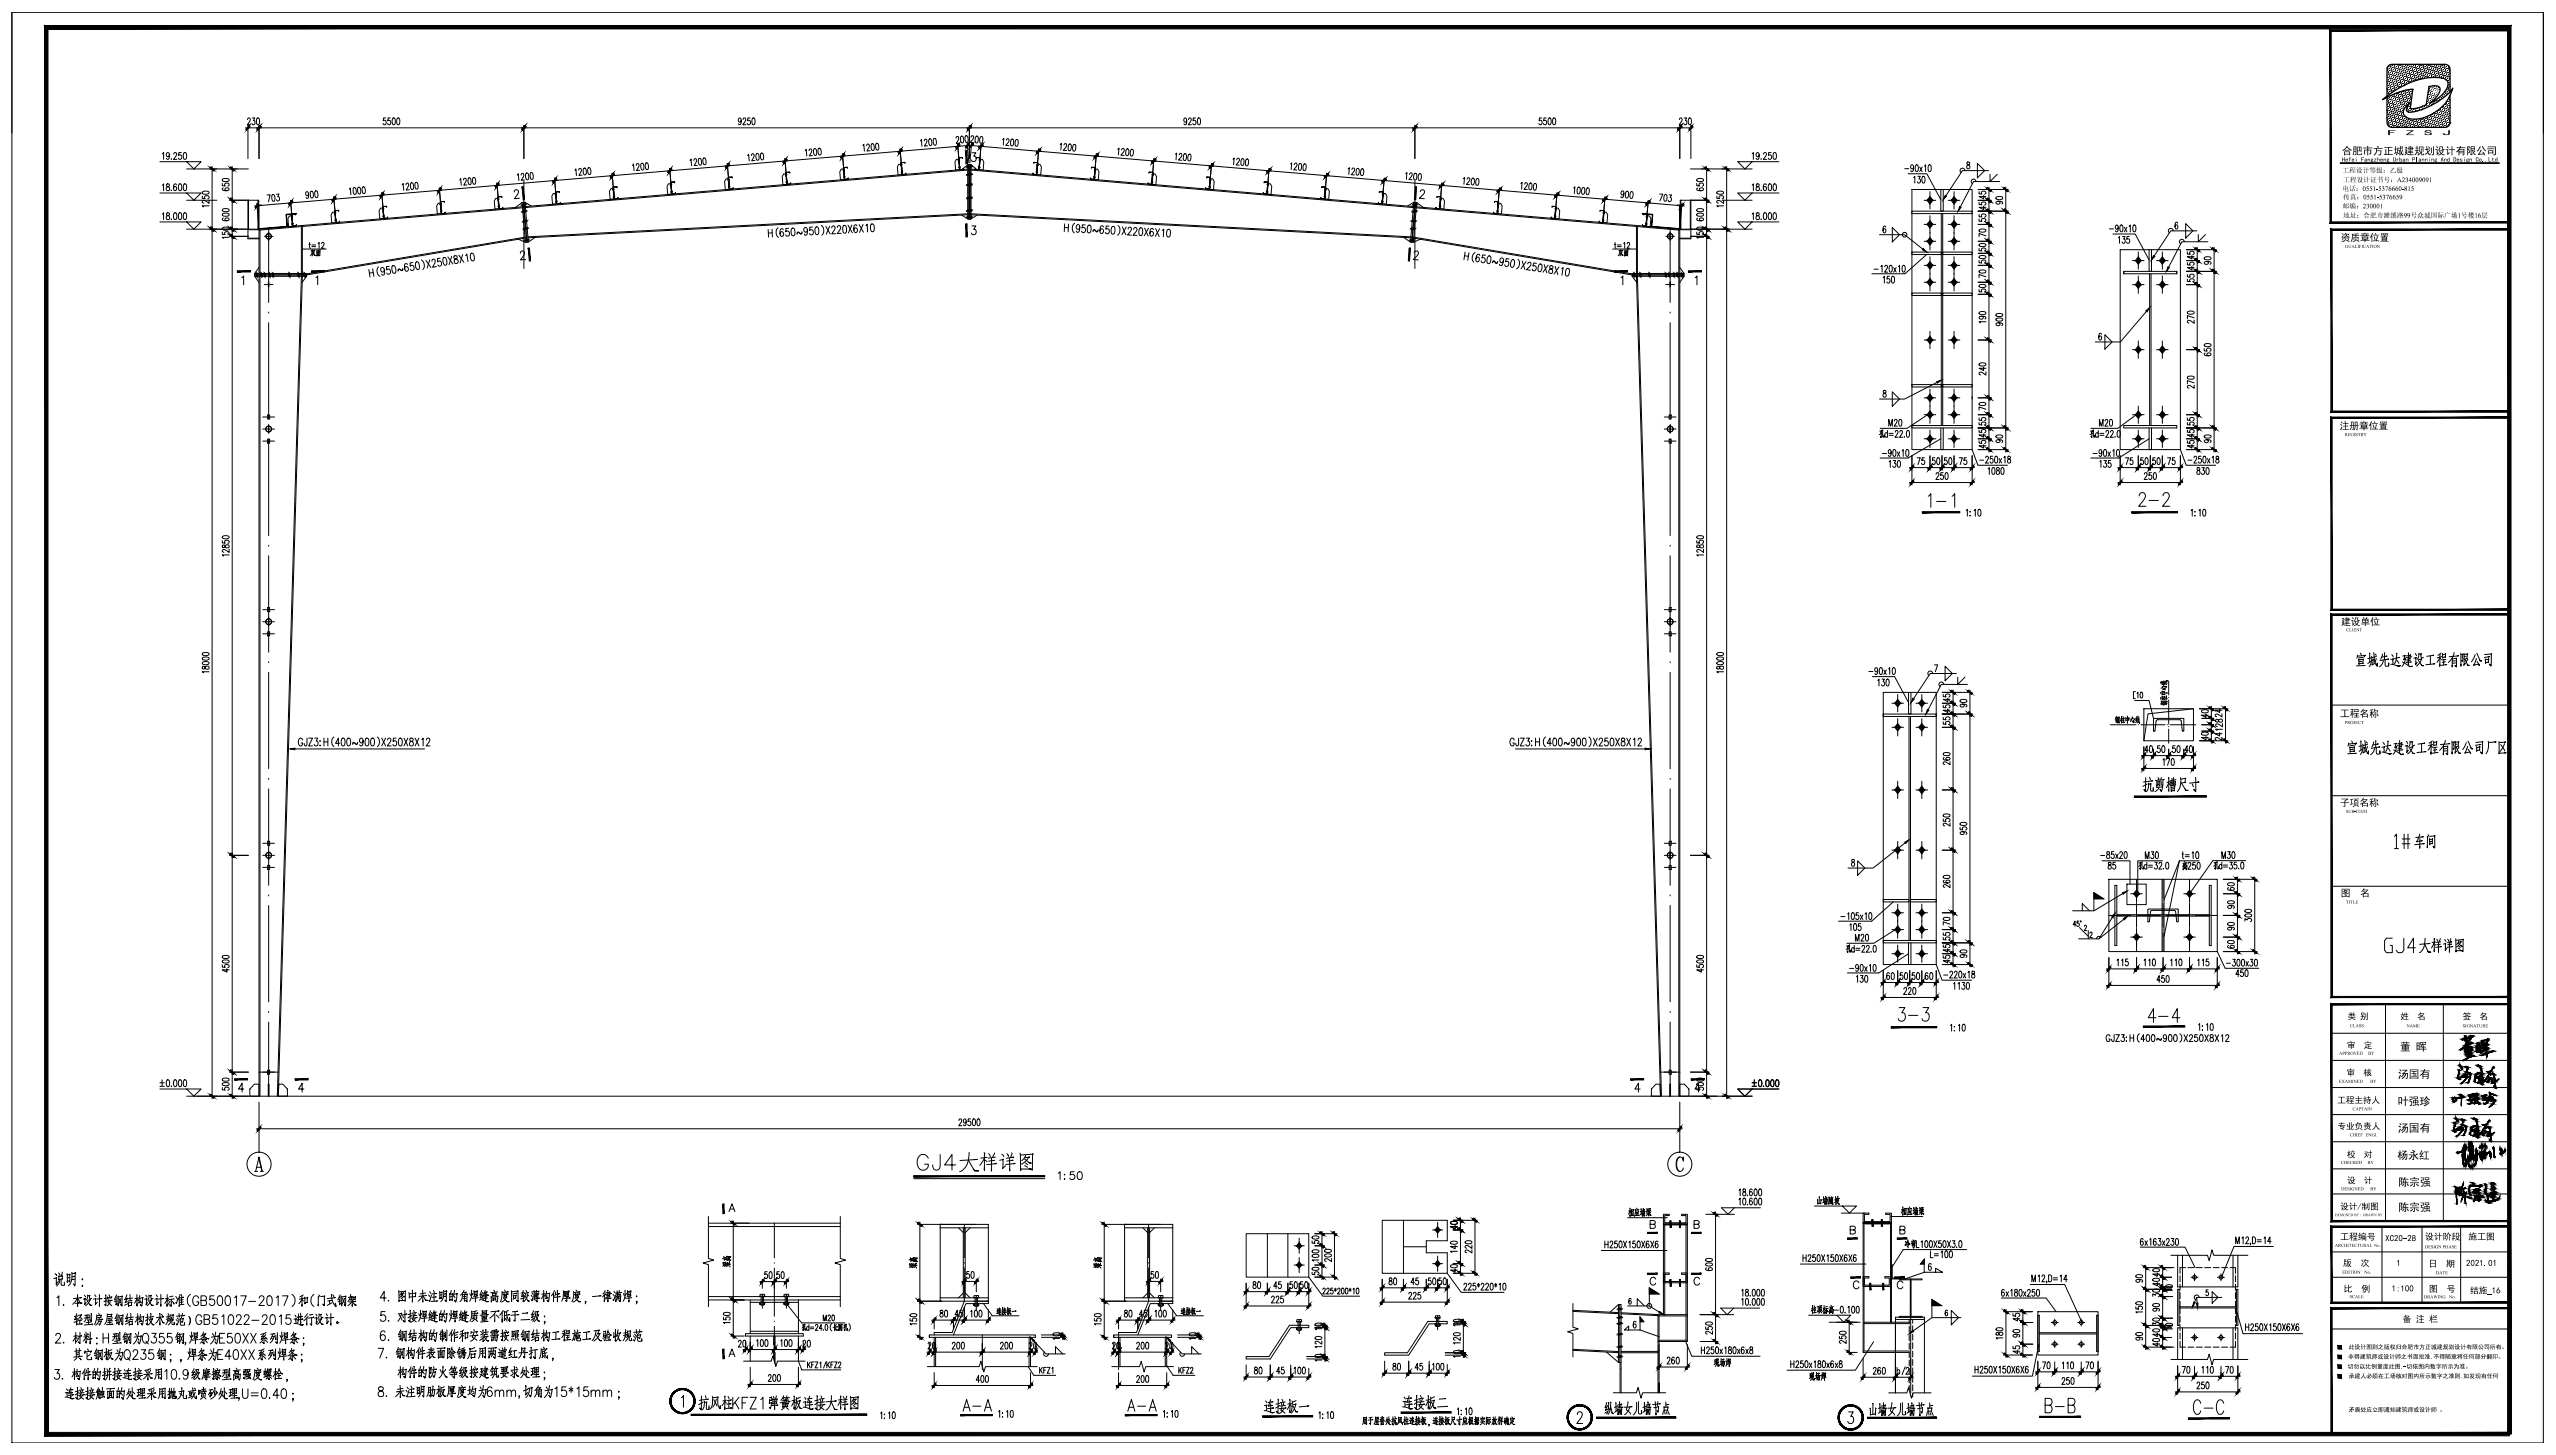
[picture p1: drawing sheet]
<svg xmlns="http://www.w3.org/2000/svg" width="1061mm" height="604mm" viewBox="0 0 1061 604" stroke-linecap="round" stroke-linejoin="round" font-family="sans-serif">
<g fill="none" stroke="#000" stroke-width=".42">
<path d="M4.9 5.1h1051v593.9h-1051zM4.9 5.1v50.2M1055.9 5.1v50.2M991 33.7h.1M991 36.9h.1M991 37h.1M991.1 28.2h.1M991.1 28.1v.1M991.1 31.3l.1 .1M991.2 34.6h.1M991.2 31.3v.1M991.2 37.8h.1"/>
<path d="M991.3 29.1h.1M991.3 29h.1M991.3 37.7v.1M991.3 32.3h.1M991.3 32.2l.1 .1M991.4 35.5h.1M991.4 32.2h.1M991.5 38.6h.1M991.5 35.4v.1M991.5 29.9h.1M991.5 38.6v.1M991.6 33.1h.1"/>
<path d="M991.6 29.8v.1M991.6 36.3h.1M991.7 27.5v.1M991.7 36.3h-.1M991.7 30.8h.1M991.7 27.5h.1M991.8 34h.1M991.8 30.7v.1M991.8 33.9l.1 .1M991.9 37.2h.1M991.9 33.9v.1M991.9 37.1h.1"/>
<path d="M991.9 28.4h.1M992 31.6h.1M992 34.8h.1M992.1 38v.1M992.1 34.8h.1M992.1 29.3h.1M992.2 38h.1M992.2 32.5h.1M992.2 29.2h.1M992.3 32.4h.1M992.3 35.7h.1M992.3 35.6v.1"/>
<path d="M992.3 26.9h.1M992.3 38.9h.1M992.4 38.8v.1M992.4 30.1v.1M992.4 33.3l.1 .1M992.4 30.1h.1M992.5 36.6h.1M992.5 27.8h.1M992.6 27.7v.1M992.6 39.8h.1M992.6 36.5h.1M992.6 30.9v.1"/>
<path d="M992.6 39.7v.1M992.7 34.2h.1M992.7 30.9v.1M992.7 37.4h.1M992.7 34.1v.1M992.8 28.7h.1M992.8 28.6h.1M992.8 37.4h-.1M992.8 31.8l.1 .1M992.9 35.1h.1M992.9 31.8h.1M992.9 35l.1 .1"/>
<path d="M993 38.3h.1M993 35h.1M993 29.5h.1M993.1 32.7h.1M993.1 29.4v.1M993.1 35.9h.1M993.2 27.2h.1M993.2 27.1v.1M993.2 35.9h.1M993.2 30.4h.1M993.2 30.3l.1 .1M993.2 27.1h.1"/>
<path d="M993.3 33.5v.1M993.3 30.3v.1M993.3 36.8h.1M993.4 33.5h.1M993.4 40h.1M993.4 31.2h.1M993.4 36.7v.1M993.5 28h-.1M993.5 31.2h.1M993.5 39.9v.1M993.5 34.4h.1M993.6 37.6v.1"/>
<path d="M993.6 34.4h.1M993.6 28.9h.1M993.6 37.6h.1M993.7 32.1h.1M993.7 28.8v.1M993.7 35.3h.1M993.7 32l.1 .1M993.8 35.2v.1M993.9 29.7h-.1M993.9 29.7h.1M994 32.9h.1M994 36.2h.1"/>
<path d="M994 32.9l-.1 .1M994 27.4h.1M994 39.3l.1 .1M994 27.3l.1 .1M994 36.1v.1M994.1 39.3h.1M994.1 30.6h.1M994.1 27.3v.1M994.1 39.3v.1M994.2 33.8h-.1M994.2 30.6h-.1M994.2 37h.1"/>
<path d="M994.2 33.7v.1M994.2 28.3h.1M994.3 37h-.1M994.3 28.2v.1M994.3 37h.1M994.3 31.5h.1M994.4 34.7h.1M994.4 31.4h-.1M994.4 34.6h.1M994.5 29.1h.1M994.5 32.3h.1M994.6 35.5h.1"/>
<path d="M994.6 32.3h.1M994.6 26.8h.1M994.7 26.7v.1M994.7 38.7h.1M994.7 35.5l-.1 .1M994.7 30h.1M994.7 26.7h.1M994.7 38.7v.1M994.7 29.9l.1 .1M994.8 33.1v.1M994.8 36.4h.1M994.8 36.3l.1 .1"/>
<path d="M994.8 33.1h.1M994.9 36.3v.1M994.9 27.6h.1M994.9 39.5v.1M994.9 36.3h.1M994.9 36.3l-.1 .1M994.9 30.8h.1M995 39.5l-.1 .1M995 34h.1M995 30.8h.1M995.1 34h.1M995.1 28.5h.1"/>
<path d="M995.2 31.7h.1M995.2 34.9h.1M995.2 31.6v.1M995.2 34.8l.1 .1M995.3 34.8v.1M995.3 29.3l.1 .1M995.4 32.5v.1M995.4 29.3h.1M995.6 35.7h.1M995.5 32.5h.1M995.5 27h.1M995.5 39h.1"/>
<path d="M995.5 35.7h.1M995.6 30.2h.1M995.6 30.1v.1M995.6 33.4h.1M995.6 38.9l-.1 .1M995.8 36.6h.1M995.7 36.6h.1M995.7 27.9h.1M995.8 27.8v.1M995.8 39.8h.1M995.8 31l.1 .1M995.9 34.3h.1"/>
<path d="M995.9 31h.1M996 28.7h.1M996 34.2l-.1 .1M996 31.9h.1M996.1 31.9h.1M996.1 35.1h.1M996.2 38.3h.1M996.2 35.1h.1M996.2 35.1h-.1M996.2 29.6h.1M996.2 29.5l.1 .1M996.2 38.3v.1"/>
<path d="M996.3 32.8h.1M996.3 29.5h.1M996.3 35.9l.1 .1M996.3 32.7v.1M996.4 27.2h.1M996.4 35.9v.1M996.4 39.2h.1M996.4 39.1v.1M996.4 30.4h.1M996.5 39.1l-.1 .1M996.5 30.4h.1M996.5 33.6v.1"/>
<path d="M996.6 33.6l-.1 .1M996.6 28.1h.1M996.7 31.3h.1M996.7 28.1h.1M996.7 28v.1M996.7 34.5h.1M996.7 34.4l.1 .1M996.8 34.4v.1M996.8 34.4l-.1 .1M996.8 29h.1M996.8 28.9l.1 .1M996.9 28.9h.1"/>
<path d="M996.9 32.2h.1M996.9 32.1v.1M997 35.3h.1M997 38.6h.1M997 38.5h.1M997.1 29.8h.1M997.1 38.5h.1M997.1 38.5l-.1 .1M997.1 33h.1M997.1 29.7v.1M997.2 33h.1M997.3 39.4h.1"/>
<path d="M997.3 27.4v.1M997.3 30.7h.1M997.3 30.6h.1M997.3 27.4h.1M997.3 33.9h.1M997.4 33.8h.1M997.4 33.8v.1M997.5 28.3h.1M997.5 31.5h.1M997.6 34.7h.1M997.6 31.5h.1M997.7 37.9h.1"/>
<path d="M997.7 29.2h.1M997.7 29.1v.1M997.7 32.4h.1M997.7 29.1h.1M997.8 32.3v.1M997.8 32.3h.1M997.8 35.5h.1M997.8 35.6h.1M997.8 26.8h.1M997.9 35.5h.1M997.9 30h.1M997.9 38.7v.1"/>
<path d="M997.9 26.8h.1M998 38.8h-.1M998 38.7l-.1 .1M998 33.2h.1M998.1 27.7h.1M998.1 33.2l-.1 .1M998.1 39.6v.1M998.1 27.6v.1M998.1 39.6h.1M998.1 30.9h.1M998.1 27.6l.1 .1M998.2 39.6h.1"/>
<path d="M998.2 30.9h.1M998.2 34.1h.1M998.3 34v.1M998.3 28.6h.1M998.3 28.5h.1M998.4 31.7h.1M998.4 31.7v.1M998.4 35h.1M998.5 34.9h.1M998.5 38.2h.1M998.5 38.1v.1M998.5 38.1h.1"/>
<path d="M998.5 34.9v.1M998.6 29.4h.1M998.6 38.1l-.1 .1M998.6 32.6h.1M998.7 32.6h.1M998.7 27v.1M998.7 39h.1M998.8 30.3h.1M998.8 27h.1M998.8 30.2h.1M998.8 33.4l.1 .1M998.9 33.4l-.1 .1"/>
<path d="M998.9 27.9h.1M999 39.8v.1M999 31.1h.1M999 27.9h.1M999.1 39.8l-.1 .1M999.1 34.3h.1M999.1 31.1l-.1 .1M999.2 37.5h.1M999.2 34.3l-.1 .1M999.2 28.8h.1M999.2 31.9l.1 .1M999.3 31.9v.1"/>
<path d="M999.3 38.4h.1M999.4 38.3v.1M999.5 32.9h.1M999.5 38.3l-.1 .1M999.5 29.6h.1M999.5 32.8v.1M999.5 32.8h.1M999.6 27.3h.1M999.6 32.8l-.1 .1M999.6 39.2v.1M999.6 30.4l.1 .1M999.6 27.2v.1"/>
<path d="M999.7 30.4v.1M999.7 33.7h.1M999.8 33.7h.1M999.8 28.2h.1M999.9 31.3v.1M999.9 31.3h.1M999.9 34.6h.1M999.9 34.5h.1M1000 37.8h.1M1000 29h.1M1000 34.5v.1M1000 37.7h.1"/>
<path d="M1000.1 32.2h.1M1000.1 28.9v.1M1000.2 32.2h-.1M1000.2 38.6h.1M1000.3 29.8h.1M1000.3 29.8v.1M1000.3 38.6l-.1 .1M1000.3 33.1h.1M1000.3 33l.1 .1M1000.4 33h.1M1000.4 33l-.1 .1M1000.4 27.5h.1"/>
<path d="M1000.5 39.5h.1M1000.5 30.7h.1M1000.5 27.5h.1M1000.5 39.4v.1M1000.6 33.9h.1M1000.7 28.4h.1M1000.7 37.1h.1M1000.7 31.6h.1M1000.7 28.3h.1M1000.8 31.5l-.1 .1M1000.9 38h.1M1000.9 37.9v.1"/>
<path d="M1001 29.2h-.1M1001 32.4h.1M1001 29.2h.1M1001 29.2l-.1 .1M1001 32.4v.1M1001.1 26.9h.1M1001.1 38.9h.1M1001.1 26.8v.1M1001.1 38.8h.1M1001.1 30.1h.1M1001.2 38.8l-.1 .1M1001.2 33.3h.1"/>
<path d="M1001.2 30v.1M1001.3 33.3h-.1M1001.3 27.7h.1M1001.4 30.9h.1M1001.4 27.7h.1M1001.4 30.9v.1M1001.5 37.4h.1M1001.5 28.6h.1M1001.5 37.3h.1M1001.6 31.8h.1M1001.6 28.6h.1M1001.7 31.8h-.1"/>
<path d="M1001.7 29.5h.1M1001.9 32.6h.1M1001.8 29.4h.1M1001.8 32.6h.1M1001.8 29.4v.1M1001.9 27.1h.1M1002 30.3h.1M1002 27.1h.1M1002 33.5h.1M1002.1 33.5h.1M1002.2 27.9l-.1 .1M1002.2 27.9v.1"/>
<path d="M1002.3 31.1h.1M1002.3 31.1v.1M1002.4 28.9h.1M1002.4 28.8h.1M1002.5 32h.1M1002.6 29.7h.1M1002.7 29.6v.1M1002.7 32.9h.1M1002.7 32.8v.1M1002.8 27.3v.1M1002.8 27.3h.1M1002.8 30.6h.1"/>
<path d="M1002.8 30.5l.1 .1M1002.9 30.5h.1M1002.9 30.5l-.1 .1M1003 28.2h.1M1003.1 28.2h.1M1003.1 28.2h-.1M1003.1 31.4h.1M1003.1 31.3v.1M1003.2 31.4l-.1 .1M1003.2 29l.1 .1M1003.3 32.2l.1 .1M1003.3 32.3h.1"/>
<path d="M1003.3 29h-.1M1003.4 26.7h.1M1003.5 26.7h.1M1003.5 29.9h.1M1003.5 33.1h.1M1003.6 29.9l-.1 .1M1003.6 27.6h.1M1003.6 33.1l-.1 .1M1003.7 27.6h.1M1003.7 30.7l.1 .1M1003.7 30.7v.1M1003.7 27.5l-.1 .1"/>
<path d="M1003.9 28.4h.1M1003.9 31.6l.1 .1M1004 28.4l-.1 .1M1004 31.6h.1M1004 31.6l-.1 .1M1004.1 29.3h.1M1004.2 29.2v.1M1004.2 32.4v.1M1004.2 29.3h-.1M1004.3 26.9v.1M1004.3 26.9h.1M1004.4 30.1l-.1 .1"/>
<path d="M1004.4 26.9l-.1 .1M1004.4 30.1h.1M1004.5 27.8h.1M1004.6 27.7l-.1 .1M1004.6 31h.1M1004.7 28.7h.1M1004.8 31.9h.1M1004.8 28.6h.1M1004.8 31.8l.1 .1M1004.8 28.6l-.1 .1M1004.9 31.8v.1M1005 29.5h.1"/>
<path d="M1005 32.7h.1M1005 29.5v.1M1005.1 32.7h.1M1005.1 32.7l-.1 .1M1005.1 27.1l.1 .1M1005.2 30.4h.1M1005.2 27.2h.1M1005.2 30.3l.1 .1M1005.3 30.3v.1M1005.3 30.3l-.1 .1M1005.4 28h.1M1005.4 31.2h.1"/>
<path d="M1005.5 31.2l-.1 .1M1005.6 28.9h.1M1005.6 32.1h.1M1005.6 28.8v.1M1005.7 32.1h.1M1005.7 28.9h-.1M1005.7 32v.1M1005.8 29.8h.1M1005.9 29.7v.1M1005.9 29.7l-.1 .1M1006 27.4h.1M1006 30.6h.1"/>
<path d="M1006 27.3l.1 .1M1006.1 27.4l-.1 .1M1006.1 30.6h.1M1006.2 28.3h.1M1006.3 31.5h.1M1006.3 28.2l-.1 .1M1006.3 31.4l.1 .1M1006.4 31.4l-.1 .1M1006.4 29.1h.1M1006.5 29.1h.1M1006.5 32.3h.1M1006.5 29.1v.1"/>
<path d="M1006.6 26.8h.1M1006.6 26.7l.1 .1M1006.7 30h.1M1006.7 26.7v.1M1006.7 29.9v.1M1006.8 30h-.1M1006.9 27.6h.1M1006.9 30.8h.1M1006.9 27.6h-.1M1007 30.8h.1M1007 30.8l-.1 .1M1007.1 28.5h.1"/>
<path d="M1007.1 28.4v.1M1007.1 31.7h.1M1007.2 28.4l-.1 .1M1007.2 31.7h-.1M1007.3 29.3v.1M1007.4 29.3h.1M1007.5 27h.1M1007.5 30.2h.1M1007.6 30.2h.1M1007.6 27l-.1 .1M1007.7 27.9h.1M1007.7 27.8l.1 .1"/>
<path d="M1007.8 27.8l-.1 .1M1007.8 31v.1M1007.9 31l-.1 .1M1008 28.7h.1M1007.9 28.7h.1M1008 31.9h.1M1008 32h.1M1008.1 38.3h.1M1008.2 29.6h.1M1008.2 29.5v.1M1008.3 36h.1M1008.4 27.2h.1"/>
<path d="M1008.4 39.2h.1M1008.4 30.4h.1M1008.5 30.4l-.1 .1M1008.5 36.8h.1M1008.6 28h.1M1008.6 36.8l-.1 .1M1008.6 31.3h.1M1008.6 28v.1M1008.7 31.2v.1M1008.7 31.3h-.1M1008.7 37.7h.1M1008.8 37.7h-.1"/>
<path d="M1008.8 29h.1M1008.8 28.9h.1M1008.9 32.2h.1M1008.9 28.9h.1M1009 38.5v.1M1009 29.8h.1M1009.1 38.5l-.1 .1M1009.1 29.8h-.1M1009.1 36.2h.1M1009.3 27.5h.1M1009.2 27.4v.1M1009.2 39.4h.1"/>
<path d="M1009.2 36.2l-.1 .1M1009.3 30.7h.1M1009.3 30.6h.1M1009.3 30.6v.1M1009.4 28.3h.1M1009.6 31.5h.1M1009.5 37l-.1 .1M1009.5 31.5h.1M1009.6 37.9h.1M1009.6 37.9v.1M1009.7 29.1v.1M1009.7 37.9l-.1 .1"/>
<path d="M1009.8 26.8h.1M1009.8 38.8h.1M1009.9 30.1h.1M1009.9 26.8h.1M1009.9 35.6h-.1M1009.9 30v.1M1009.9 30h.1M1010 36.5h.1M1010 27.7h.1M1010.1 27.7h.1M1010.1 39.6v.1M1010.1 27.6v.1"/>
<path d="M1010.1 36.4l-.1 .1M1010.2 30.9h.1M1010.1 30.9h.1M1010.3 28.6h.1M1010.3 28.5v.1M1010.3 37.3l-.1 .1M1010.3 31.8h.1M1010.4 31.7v.1M1010.6 29.4h.1M1010.7 27v.1M1010.7 27.1h.1M1010.7 39h.1"/>
<path d="M1010.7 35.8h.1M1010.7 35.8l-.1 .1M1010.7 30.2l.1 .1M1010.7 30.3h.1M1010.8 30.2h.1M1010.8 30.2v.1M1010.9 36.7h.1M1010.9 27.9h.1M1010.9 39.9h.1M1010.9 36.6v.1M1011 27.9l-.1 .1M1011 31.1h.1"/>
<path d="M1011.1 28.7l.1 .1M1011.2 37.5h.1M1011.2 32h.1M1011.2 28.7v.1M1011.2 28.7l-.1 .1M1011.3 31.9l-.1 .1M1011.4 29.6h.1M1011.4 29.6v.1M1011.4 38.4h.1M1011.5 27.3h.1M1011.5 36h.1M1011.6 36l-.1 .1"/>
<path d="M1011.6 27.2l-.1 .1M1011.6 39.2h.1M1011.6 30.5h.1M1011.7 36.9h.1M1011.8 28.2h.1M1011.8 28.1v.1M1011.8 36.9h.1M1011.8 31.3l.1 .1M1011.9 31.3l-.1 .1M1012 29h.1M1012 37.7h.1M1012.1 32.2h.1"/>
<path d="M1012.2 32.2h-.1M1012.2 29.9h.1M1012.2 29.8l.1 .1M1012.2 38.6h.1M1012.3 29.8h.1M1012.3 29.8l-.1 .1M1012.4 36.2v.1M1012.4 27.5h.1M1012.5 27.5h.1M1012.5 30.7v.1M1012.5 27.5l-.1 .1M1012.6 37.1v.1"/>
<path d="M1012.6 28.3v.1M1012.6 37.1h.1M1012.7 31.6h.1M1012.7 28.3v.1M1012.7 31.5v.1M1012.8 31.6h-.1M1012.9 29.2v.1M1013 26.9h.1M1013.1 30.1h.1M1013.1 26.8v.1M1013.1 26.9h-.1M1013.2 30.1h-.1"/>
<path d="M1013.3 27.7h.1M1013.3 30.9l.1 .1M1013.4 30.9h.1M1013.4 30.9l-.1 .1M1013.5 28.6h.1M1013.6 28.6h.1M1013.6 31.8h.1M1013.6 28.6l-.1 .1M1013.7 29.5h.1M1013.8 29.4l-.1 .1M1013.9 30.4h.1M1013.9 27.1h.1"/>
<path d="M1014 30.3v.1M1014 27.1h-.1M1014.1 28h.1M1014.1 27.9l.1 .1M1014.1 39.9h.1M1014.1 27.9v.1M1014.1 39.9l.1 .1M1014.2 31.2h.1M1014.2 39.9l-.1 .1M1014.2 27.9l-.1 .1M1014.2 31.1l.1 .1M1014.3 28.9h.1"/>
<path d="M1014.4 32.1h.1M1014.4 28.8h.1M1014.4 32h.1M1014.6 29.7h.1M1014.7 29.7h-.1M1014.8 39.3h.1M1014.8 27.3h-.1M1014.9 30.6h-.1M1014.9 30.5h.1M1014.9 30.5l-.1 .1M1015 28.2h.1M1015 31.4h.1"/>
<path d="M1015.1 28.2l-.1 .1M1015.1 37.8h.1M1015.2 29.1h.1M1015.2 29v.1M1015.2 37.8h.1M1015.2 37.8v.1M1015.3 32.3h.1M1015.4 32.2l-.1 .1M1015.4 26.7h.1M1015.4 29.9h.1M1015.5 29.9h.1M1015.5 38.7h.1"/>
<path d="M1015.5 33.1h.1M1015.6 27.6h.1M1015.6 33.1l-.1 .1M1015.6 39.5h.1M1015.6 30.8h.1M1015.7 30.8h.1M1015.8 30.8h-.1M1015.8 37.2h.1M1015.8 28.5h.1M1015.9 28.4h.1M1015.9 31.7h.1M1015.9 31.6h.1"/>
<path d="M1016 31.6l-.1 .1M1016 38.1h.1M1016.1 29.3h.1M1016.1 32.5h.1M1016.1 32.5v.1M1016.2 29.3h-.2M1016.2 35.7h.1M1016.3 30.2h.1M1016.3 30.1v.1M1016.3 38.9v.1M1016.3 33.4h.1M1016.4 36.6h.1"/>
<path d="M1016.5 27.8h.1M1016.5 36.5l-.1 .1M1016.5 31l.1 .1M1016.6 34.2h.1M1016.6 31l-.1 .1M1016.6 37.4v.1M1016.6 37.4h.1M1016.7 28.7h.1M1016.7 31.9h.1M1016.7 28.6v.1M1016.7 31.8v.1M1016.8 35.1h.1"/>
<path d="M1016.9 38.3h.1M1016.9 35.1h-.1M1016.9 29.5h.1M1016.9 38.2v.1M1017 29.5h.1M1017 32.8h.1M1017 29.5l-.1 .1M1017 36h.1M1017 35.9v.1M1017.2 30.4h.1M101.9 53.1h6.6M102.8 49.6l.1-.4a.62 .62 0 0 1 .9-.1 .62 .62 0 0 1 0 .9l-1.1 1.8h1.3"/>
<path d="M102.9 52v13.8M104.8 49h1l-.6 1a.79 .79 0 0 1 .7 1.2 .79 .79 0 0 1-1.3 0M106.5 53.1h591.9M106.7 49.1l.5-.1 .5 .5v1.7l-.5 .6-.7-.6zM107.5 52v13.8M160.2 49h-1l-.1 1.2a.8 .8 0 0 1 1.3 .6 .8 .8 0 0 1-1.3 .7l-.1-.3M162 49h-.9l-.1 1.2a.8 .8 0 0 1 1.2 .6 .8 .8 0 0 1-1.2 .7l-.1-.3M163.1 49.1l.5-.1 .4 .5v1.7l-.4 .6-.7-.6zM165 49.1l.4-.1 .5 .5v1.7l-.5 .6-.6-.6zM217.5 52v13.8M307.7 49.9l-.3 .7a.76 .76 0 0 1-.9-.8 .76 .76 0 0 1 .9-.7l.3 .8a1.43 1.43 0 0 1-.7 1.9l-.4-.4M308.5 49.6l.1-.4a.62 .62 0 0 1 .9-.1 .62 .62 0 0 1 0 .9l-1.1 1.8h1.3"/>
<path d="M311.4 49h-.9l-.1 1.2a.8 .8 0 0 1 1.2 .6 .8 .8 0 0 1-1.2 .7l-.1-.3M312.4 49.1h.8l.2 .4v1.7l-.5 .6-.7-.6zM361.8 59.8l.3-.2a1.84 1.84 0 0 1 .4 2.9l-.7-.5zM363.7 59.6l.5-.1 .5 .5 .1 1.7-.4 .6-.7-.5zM382.1 58.5l.4-.6 .3 2.8M383.7 58.5l.1-.4a.62 .62 0 0 1 .9-.2 .62 .62 0 0 1 .1 .9l-1 1.8 1.3-.1M385.7 57.8l.5-.2a1.82 1.82 0 0 1 0 2.9l-.6-1.2zM387.6 57.6l.5-.2 .5 .6 .1 1.7-.4 .6-.7-.5zM396.9 57.4l.1-.4a.63 .63 0 0 1 .9-.2 .63 .63 0 0 1 .1 .9l-1 1.8 1.3-.1M397.6 59.8l.7 8.2M398.9 56.7l.5-.2 .5 .5 .2 1.7-.5 .6-.5-.1-.2-.4zM400.8 56.5l.3-.2a1.68 1.68 0 0 1 .2 2.9l-.7-1.2z"/>
<path d="M401.5 59.4l.7 8.2M402.4 52v13.8M403.1 57l.2-.4a.61 .61 0 0 1 .8 0 .61 .61 0 0 1 0 .8l-1.2 1.7 1.3 .1M403.4 59.4l-.7 8.2M405.2 56.6l.5-.1 .4 .6-.1 1.7-.5 .5-.6-.6zM407.1 56.8l.5-.1a1.84 1.84 0 0 1-.4 2.8l-.5-1.3zM407.3 59.8l-.6 8.2M416.2 57.9l.6-.5-.3 2.9M417.8 58.2l.1-.4a.62 .62 0 0 1 .9 0 .62 .62 0 0 1 0 .9l-1.3 1.6 1.4 .2M419.9 57.8h.5a1.79 1.79 0 0 1-.4 2.8l-.5-1.3zM421.8 58l.3-.1a1.82 1.82 0 0 1-.1 2.8l-.6-.6zM440.1 60l.6-.5-.3 2.8"/>
<path d="M443.8 59.9l.5-.1 .4 .6-.1 1.7-.5 .5-.6-.6zM492.7 49.9l-.3 .7a.76 .76 0 0 1-1-.8 .76 .76 0 0 1 1-.7l.3 .8a1.43 1.43 0 0 1-.8 1.9l-.4-.4M493.4 49.6l.1-.4a.62 .62 0 0 1 .9-.1 .62 .62 0 0 1 .1 .9l-1.2 1.8h1.4M496.3 49h-.9l-.1 1.2a.8 .8 0 0 1 1.2 .6 .8 .8 0 0 1-1.2 .7l-.1-.3M497.4 49.1h.7l.2 .4v1.7l-.5 .6-.6-.6zM587.4 52v13.8M640 49h-.9l-.1 1.2a.8 .8 0 0 1 1.2 .6 .8 .8 0 0 1-1.2 .7l-.1-.3M641.9 49h-.9l-.1 1.2a.8 .8 0 0 1 1.2 .6 .8 .8 0 0 1-1.2 .7l-.1-.3M643 49.1l.4-.1a1.82 1.82 0 0 1-.2 2.8l-.5-1.2zM644.8 49.1l.5-.1a1.82 1.82 0 0 1-.2 2.8l-.5-1.2zM696.4 53.1h6.6M697.2 49.6l.1-.4a.62 .62 0 0 1 .9-.1 .62 .62 0 0 1 .1 .9l-1.2 1.8h1.4"/>
<path d="M697.4 52v13.8M699.2 49h1l-.5 1a.79 .79 0 0 1 .7 1.2 .79 .79 0 0 1-1.4 0M701.2 49.1l.5-.1a1.82 1.82 0 0 1-.2 2.8l-.6-1.2zM702 52v13.8M991 45.7h.1M991 48.9h.1M991.1 48.9h.1M991.1 45.7h-.1M991.2 43.3h.1M991.1 48.9h-.1M991.1 43.3h.1M991.2 46.6h.1"/>
<path d="M991.2 46.5v.1M991.2 46.5h.1M991.3 49.7v.1M991.3 41h.1M991.3 46.5l-.1 .1M991.3 44.2h.1M991.3 49.7l-.1 .1M991.4 44.2h.1M991.4 47.4h.1M991.5 50.6h.1M991.6 41.9h.1M991.5 47.4l-.1 .1"/>
<path d="M991.6 45.1h.1M991.6 41.8h.1M991.6 50.6l-.1 .1M991.6 48.3h.1M991.7 48.2v.1M991.7 45l-.1 .1M991.7 51.5h.1M991.9 42.7h.1M991.8 42.7h.1M991.8 51.4l-.1 .1M991.8 45.9l.1 .1M991.8 45.9h.1"/>
<path d="M991.9 49.1h.1M991.9 45.9h.1M991.9 45.9l-.1 .1M991.9 40.4h.1M991.9 52.3l.1 .1M992 43.6h.1M992 40.3l-.1 .1M992 43.5v.1M992.1 46.7h.1M992.1 50h.1M992.1 46.7v.1M992.2 41.3h.1"/>
<path d="M992.2 50h-.1M992.2 44.5h.1M992.2 41.2h.1M992.2 41.2v.1M992.3 44.4l-.1 .1M992.3 47.6h.1M992.3 50.9h.1M992.3 50.8h.1M992.4 42.1h.1M992.4 50.8l-.1 .1M992.4 45.3h.1M992.5 48.5h.1"/>
<path d="M992.5 45.2v.1M992.5 45.3h-.1M992.6 51.7v.1M992.6 48.5h-.1M992.6 43h.1M992.7 46.2h.1M992.7 46.1v.1M992.7 42.9h.1M992.7 46.1h.1M992.7 49.3h.1M992.8 40.6h.1M992.8 49.3h.1"/>
<path d="M992.8 52.5l.1 .1M992.9 43.8h.1M992.9 40.6h.1M992.9 40.6h-.1M992.9 47h.1M992.9 52.5l-.1 .1M992.9 43.8v.1M993 50.2h.1M993 47h.1M993 41.5h.1M993.1 44.7h.1M993.1 41.4h.1"/>
<path d="M993.1 41.4l-.1 .1M993.1 47.8l.1 .1M993.2 51l.1 .1M993.2 42.3h.1M993.2 47.8l-.1 .1M993.2 51v.1M993.3 42.3h.1M993.3 51l-.1 .1M993.3 45.5h.1M993.3 42.3v.1M993.4 48.7h.1M993.4 45.5h.1"/>
<path d="M993.5 43.2h.1M993.5 51.9h.1M993.5 46.4h.1M993.5 51.9h-.1M993.5 43.1v.1M993.6 43.1l-.1 .1M993.6 49.6h.1M993.6 46.3v.1M993.7 52.7v.1M993.8 44h.1M993.7 40.8h.1M993.7 40.8l-.1 .1"/>
<path d="M993.8 47.2v.1M993.8 50.5h.1M993.9 41.7h.1M993.9 50.4h.1M993.9 41.6l.1 .1M994 44.9h-.1M994 41.7h-.1M994 48.1h.1M994 44.9h.1M994.1 48.1h-.1M994.1 51.3h.1M994.1 48v.1"/>
<path d="M994.1 42.6h.1M994.2 45.8h.1M994.2 42.5h.1M994.2 42.5l-.1 .1M994.2 49h.1M994.2 48.9v.1M994.2 45.7h.1M994.3 40.2h.1M994.3 52.2h.1M994.3 52.1v.1M994.3 43.4h.1M994.4 52.1v.1"/>
<path d="M994.4 40.2h-.1M994.4 52.1l-.1 .1M994.4 46.6h.1M994.4 43.3v.1M994.4 43.4v.1M994.5 46.6l-.1 .1M994.5 41.1h.1M994.5 41l.1 .1M994.5 49.8h.1M994.6 44.2h.1M994.6 41h.1M994.6 41l-.1 .1"/>
<path d="M994.6 47.4l.1 .1M994.6 44.2v.1M994.6 47.5h.1M994.7 50.7h.1M994.7 47.4v.1M994.7 47.4l-.1 .1M994.7 41.9l.1 .1M994.8 50.6l-.1 .1M994.8 45.1h.1M994.8 41.9l-.1 .1M994.8 48.3h.1M994.9 45.1h.1"/>
<path d="M994.9 48.3h.1M994.9 51.5v.1M994.9 51.5h.1M994.9 48.3v.1M995 42.8h.1M995 51.5h.1M995 51.5l-.1 .1M995 46h.1M995 42.7v.1M995.1 42.7l-.1 .1M995.1 49.2h.1M995.1 45.9v.1"/>
<path d="M995.1 49.1v.1M995.1 40.4h.1M995.1 52.4h.1M995.2 52.4h.1M995.2 52.3v.1M995.2 40.4h.1M995.2 40.4l-.1 .1M995.2 46.9h.1M995.2 43.6h.1M995.3 46.9h.1M995.3 43.6h-.1M995.3 50.1h.1"/>
<path d="M995.3 41.3h.1M995.4 41.3h.1M995.4 44.5h.1M995.4 50l-.1 .1M995.5 44.5h.1M995.5 47.7h.1M995.5 44.5h-.1M995.5 50.9h.1M995.5 47.6l.1 .1M995.6 50.9h.1M995.6 42.2h.1M995.6 42.1h.1"/>
<path d="M995.7 45.3v.1M995.7 48.5v.1M995.8 51.7h.1M995.9 46.2h.1M995.9 43h.1M995.9 43h-.1M995.9 49.4h.1M996 46.2h-.1M996 40.7h.1M996 52.6h.1M996 49.4v.1M996 43.9h.1"/>
<path d="M996.1 40.6l-.1 .1M996.1 52.6h.1M996.1 47.1h.1M996.1 43.8v.1M996.1 47l.1 .1M996.2 50.3h.1M996.2 47v.1M996.2 50.2v.1M996.2 41.5l.1 .1M996.2 50.2h.1M996.3 50.2l-.1 .1M996.3 44.7h.1"/>
<path d="M996.3 41.5l-.1 .1M996.3 47.9l.1 .1M996.4 44.7l-.1 .1M996.4 51.1h.1M996.4 47.9h.1M996.4 42.4h.1M996.5 45.6h.1M996.5 42.4h-.1M996.6 48.8h.1M996.6 45.5v.1M996.6 45.6h-.1M996.6 40h.1"/>
<path d="M996.6 52h.1M996.7 52h.1M996.7 48.7l-.1 .1M996.7 43.2h.1M996.7 40l-.1 .1M996.7 51.9v.1M996.8 46.4h.1M996.8 49.6l.1 .1M996.9 40.9h.1M996.9 52.9h.1M996.9 49.6h.1M996.9 52.8h.1"/>
<path d="M996.9 49.6l-.1 .1M996.9 44.1h.1M997 44l-.1 .1M997 47.2v.1M997 50.5h.1M997.1 50.5h.1M997.1 41.7v.1M997.1 45h.1M997.2 41.7l-.1 .1M997.2 44.9h.1M997.2 48.1l.1 .1M997.2 44.9l-.1 .1"/>
<path d="M997.3 51.4h.1M997.3 48.1v.1M997.3 51.3v.1M997.3 42.6h.1M997.4 49h.1M997.4 45.8h.1M997.5 40.3h.1M997.5 45.8h-.1M997.5 40.2v.1M997.5 52.2h.1M997.5 49h.1M997.5 43.5h.1"/>
<path d="M997.5 40.2h.1M997.5 49l-.1 .1M997.5 43.4v.1M997.6 52.2l-.1 .1M997.6 46.7h.1M997.6 46.6l.1 .1M997.6 46.6v.1M997.7 49.8h.1M997.7 41.1h.1M997.7 46.6l-.1 .1M997.7 49.8v.1M997.8 44.3h.1"/>
<path d="M997.8 41.1l-.1 .1M997.8 47.5h.1M997.9 47.5h.1M997.9 50.7v.1M997.9 47.5l-.1 .1M997.9 42h.1M998 42h.1M998.1 48.4h.1M998.1 45.1v.1M998.1 45.1l-.1 .1M998.1 51.6h.1M998.1 48.3v.1"/>
<path d="M998.2 42.9h.1M998.2 42.8h.1M998.2 51.6h-.1M998.3 49.2v.1M998.3 49.2h.1M998.3 40.5h.1M998.4 52.5h.1M998.4 49.2l-.1 .1M998.4 43.7h.1M998.4 52.4h.1M998.4 40.4v.1M998.4 52.4v.1"/>
<path d="M998.5 43.6v.1M998.5 43.7l-.1 .1M998.5 50.1h.1M998.6 41.3v.1M998.6 41.3h.1M998.6 50.1h.1M998.7 41.3l-.1 .1M998.8 50.9v.1M998.8 42.2h.1M998.8 50.9h.1M998.9 42.2h.1M998.9 42.2h-.1"/>
<path d="M999 48.6h.1M998.9 48.6h.1M999 51.8h.1M999 43.1h.1M999.1 43v.1M999.2 40.7h.1M999.2 49.4l-.1 .1M999.2 52.7h.1M999.3 40.7l-.1 .1M999.4 50.4h.1M999.4 50.3h.1M999.4 41.6h.1"/>
<path d="M999.5 44.8h.1M999.5 44.7v.1M999.6 44.7l-.1 .1M999.7 51.2h.1M999.7 42.4l-.1 .1M999.7 51.1v.1M999.7 45.7h.1M999.7 45.6l.1 .1M999.8 45.6l-.1 .1M999.8 40.1h.1M999.9 40.1h-.1M999.9 52h.1"/>
<path d="M999.9 46.5h.1M1000 49.7h.1M1000.1 40.9v.1M1000.1 49.7h.1M1000.1 52.9h.1M1000.1 49.7h-.1M1000.1 40.9h.1M1000.1 44.1l.1 .1M1000.1 44.1h.1M1000.2 50.6h.1M1000.2 50.5l.1 .1M1000.3 41.8h.1"/>
<path d="M1000.3 50.5h.1M1000.3 50.5l-.1 .1M1000.3 45h.1M1000.4 45l-.1 .1M1000.5 42.7h.1M1000.5 51.4h.1M1000.6 51.4l-.1 .1M1000.6 45.9h.1M1000.6 42.6l-.1 .1M1000.7 40.3h.1M1000.7 43.5h.1M1000.8 40.3h-.1"/>
<path d="M1000.8 52.2l-.1 .1M1000.8 43.5h.1M1000.8 43.5h-.1M1000.9 50h.1M1000.9 49.9v.1M1000.9 41.1l.1 .1M1000.9 41.2h.1M1000.9 49.9h.1M1001.2 50.8h.1M1001.1 50.8h.1M1001.2 45.3h.1M1001.4 51.6l-.1 .1"/>
<path d="M1001.4 46.1h.1M1001.5 46.1h.1M1001.6 52.5h.1M1001.8 50.1l-.1 .1M1001.8 50.1h.1M1002 51h.1M1002 51v.1M1002.1 45.4v.1M1002.2 51.9h.1M1002.2 51.8v.1M1002.3 51.9h-.1M1002.3 46.4h.1"/>
<path d="M1002.3 46.3h.1M1002.4 49.6h.1M1002.4 52.8h.1M1002.4 49.5h.1M1002.4 52.7h.1M1002.4 49.5v.1M1002.5 52.7h.1M1002.5 52.7l-.1 .1M1002.6 50.4h.1M1002.7 50.4h.1M1002.7 50.4h-.1M1002.8 51.2l.1 .1"/>
<path d="M1002.9 51.2l-.1 .1M1002.9 45.7h.1M1003 52.1h.1M1003.1 52.1h.1M1003.2 49.8h.1M1003.2 49.7l.1 .1M1003.3 49.7v.1M1003.3 49.7l-.1 .1M1003.4 50.7h.1M1003.5 50.6h.1M1003.5 45.1h.1M1003.5 50.6v.1"/>
<path d="M1003.6 45v.1M1003.7 51.5h.1M1003.7 51.4v.1M1003.8 51.5h-.1M1003.8 46h.1M1003.8 45.9v.1M1003.8 45.9h.1M1003.9 52.3h.1M1004 52.3h.1M1004 52.3l-.1 .1M1004.1 50h.1M1004.2 50h-.1"/>
<path d="M1004.4 50.8h-.1M1004.5 45.3h.1M1004.5 51.7h.1M1004.6 51.7h.1M1004.6 51.7l-.1 .1M1004.7 49.3v.1M1004.7 49.4h.1M1004.7 52.6h.1M1004.8 49.4h-.1M1004.8 52.5v.1M1004.9 52.5l-.1 .1M1004.9 50.2h.1"/>
<path d="M1005 50.2h.1M1005 44.6h.1M1005.2 51v.1M1005.3 45.6h.1M1005.3 51.1h-.2M1005.3 45.5h.1M1005.4 52h.1M1005.4 51.9v.1M1005.4 51.9h.1M1005.5 51.9l-.1 .1M1005.6 49.6h.1M1005.6 52.8h.1"/>
<path d="M1005.7 52.7v.1M1005.7 44v.1M1005.8 50.4v.1M1005.9 50.4l-.1 .1M1005.9 44.9h.1M1006 51.3v.1M1006 51.3h.1M1006.1 51.3h.1M1006.1 51.3l-.1 .1M1006.2 48.9v.1M1006.2 52.2h.1M1006.2 52.1l.1 .1"/>
<path d="M1006.3 52.1v.1M1006.4 49.8h.1M1006.5 44.2l.1 .1M1006.7 50.7h.1M1006.7 50.6v.1M1006.9 51.5v.1M1006.9 51.5h.1M1007 49.2h.1M1007.1 52.4h.1M1007.1 49.2v.1M1007.2 43.6v.1M1007.2 52.4h.1"/>
<path d="M1007.3 50.1h.1M1007.4 44.5h.1M1007.5 50.9h.1M1007.6 42.1v.1M1007.6 50.9h.1M1007.7 48.5v.1M1007.8 43h.1M1007.8 51.7l-.1 .1M1007.9 49.4h.1M1008 40.6v.1M1008 49.4h.1M1008 52.6h.1"/>
<path d="M1008 43.8v.1M1008 43.9h.1M1008.1 50.3h.1M1008.1 50.2l.1 .1M1008.2 41.5h.1M1008.2 50.2v.1M1008.3 48h.1M1008.4 51.1v.1M1008.4 51.1h.1M1008.4 42.4h.1M1008.5 48.8h.1M1008.6 48.8h.1"/>
<path d="M1008.6 40h.1M1008.6 52h.1M1008.6 48.7v.1M1008.6 48.8l-.1 .1M1008.6 43.2h.1M1008.7 49.7h.1M1008.8 49.6v.1M1008.8 40.9h.1M1008.9 52.8v.1M1009 50.5h.1M1009 41.7l.1 .1M1009.1 48.2h.1"/>
<path d="M1009.2 48.1v.1M1009.2 51.4h.1M1009.3 48.1l-.1 .1M1009.3 42.6h.1M1009.4 49h.1M1009.4 40.2l.1 .1M1009.4 52.3h.1M1009.5 52.2h.1M1009.5 52.2v.1M1009.5 43.5h.1M1009.7 49.8l-.1 .1M1009.7 49.8v.1"/>
<path d="M1009.7 41.1h.1M1009.8 47.6h.1M1009.8 47.5v.1M1009.8 47.5h.1M1009.9 50.7v.1M1009.9 50.7h.1M1010 48.4h.1M1010.1 48.4h.1M1010.1 51.6h.1M1010.1 42.8l.1 .1M1010.2 49.2l.1 .1M1010.2 49.3h.1"/>
<path d="M1010.3 40.5h.1M1010.3 52.5h.1M1010.3 52.4l.1 .1M1010.4 52.4v.1M1010.4 46.9h.1M1010.5 46.9h.1M1010.5 50.1h.1M1010.5 46.9l-.1 .1M1010.7 47.8h.1M1010.7 50.9l.1 .1M1010.7 47.7v.1M1010.8 42.2h.1"/>
<path d="M1010.8 50.9v.1M1010.8 42.2v.1M1010.9 48.6h.1M1010.9 51.9h.1M1011 51.8h.1M1011 51.8v.1M1011.1 49.5h.1M1011.2 49.4v.1M1011.2 52.7h.1M1011.3 47.2h.1M1011.3 50.4h.1M1011.3 47.1h.1"/>
<path d="M1011.4 50.3v.1M1011.4 41.6h.1M1011.4 50.3h.1M1011.5 48h.1M1011.6 48h.1M1011.6 51.2h.1M1011.6 42.4l.1 .1M1011.7 42.4l-.1 .1M1011.7 48.9h.1M1011.8 48.8v.1M1011.8 52v.1M1011.9 52h.1"/>
<path d="M1011.9 46.5h.1M1012 49.7h.1M1012 40.9l.1 .1M1012.1 47.4h.1M1012.2 47.3v.1M1012.2 50.5v.1M1012.2 41.8h.1M1012.3 50.5v.1M1012.3 41.8v.1M1012.4 48.3h.1M1012.4 48.2h.1M1012.4 51.4l.1 .1"/>
<path d="M1012.4 51.5h.1M1012.5 45.9h.1M1012.6 49.1h.1M1012.6 52.3h.1M1012.7 49v.1M1012.8 46.7v.1M1012.8 50h.1M1012.9 49.9v.1M1012.9 41.2h.1M1013 41.2l-.1 .1M1013 47.6h.1M1013.1 50.8h-.1"/>
<path d="M1013.1 50.8h.1M1013.1 45.3h.1M1013.2 45.2v.1M1013.2 48.5h.1M1013.3 48.4h-.1M1013.3 51.7h.1M1013.4 51.6l-.1 .1M1013.4 46.1h.1M1013.4 49.3l.1 .1M1013.5 46.1h-.1M1013.5 52.5l.1 .1M1013.5 49.3h.1"/>
<path d="M1013.5 52.5h.1M1013.5 40.5l.1 .1M1013.6 52.5h.1M1013.6 40.5l-.1 .1M1013.6 47h.1M1013.7 50.2h.1M1013.7 46.9h-.1M1013.7 50.1v.1M1013.8 44.6h.1M1013.8 47.9h.1M1013.9 47.8h.1M1013.9 51.1h.1"/>
<path d="M1014 51h.1M1014 45.5h.1M1014.1 48.7h.1M1014.1 51.9h.1M1014.1 48.6v.1M1014.2 51.9h.1M1014.3 46.3v.1M1014.3 46.4h.1M1014.3 49.5l.1 .1M1014.3 49.6h.1M1014.3 46.3h.1M1014.4 52.7v.1"/>
<path d="M1014.4 52.7h.1M1014.4 44h.1M1014.5 47.2h.1M1014.5 50.4h.1M1014.6 50.4h-.1M1014.7 44.8v.1M1014.7 44.9h.1M1014.7 48.1h.1M1014.8 51.2v.1M1014.9 45.7h.1M1014.9 48.9l.1 .1M1014.9 48.9h.1"/>
<path d="M1015 48.9h.1M1015 52.1h.1M1015 52.1v.1M1015.1 43.3v.1M1015.1 46.6h.1M1015.1 46.5l.1 .1M1015.2 49.8h.1M1015.2 46.5v.1M1015.3 44.3h.1M1015.3 44.2h.1M1015.3 47.5h.1M1015.4 47.4v.1"/>
<path d="M1015.4 50.7h.1M1015.5 50.6h-.1M1015.5 45.1h.1M1015.6 48.3h.1M1015.6 45v.1M1015.6 51.5h.1M1015.7 42.8h.1M1015.7 42.7h.1M1015.8 45.9l-.1 .1M1015.8 49.2h.1M1015.9 52.4h.1M1015.9 49.1h-.1"/>
<path d="M1015.9 52.3v.1M1015.9 43.6h.1M1015.9 52.3h.1M1016 43.6h.1M1016 46.8h.1M1016 50h.1M1016.1 50h.1M1016.2 44.5h.1M1016.2 47.6v.1M1016.2 44.4v.1M1016.3 50.8v.1M1016.3 42.1h.1"/>
<path d="M1016.4 45.3h.1M1016.4 42.1h.1M1016.5 51.7h.1M1016.5 48.5h.1M1016.5 51.8h.1M1016.5 42.9l.1 .1M1016.5 43h.1M1016.6 51.7l-.1 .1M1016.6 46.2h.1M1016.6 42.9v.1M1016.7 49.4h.1M1016.7 40.6h.1"/>
<path d="M1016.7 49.3v.1M1016.8 40.6h.1M1016.8 47l.1 .1M1016.8 43.8v.1M1016.8 43.8h.1M1016.9 50.3h.1M1016.9 47l-.1 .1M1016.9 47h.1M1016.9 50.2h.1M1016.9 41.5h.1M1017 41.4l-.1 .1M1017 44.6v.1"/>
<path d="M1017 47.9h.1M1017.1 47.9h.1M1017.1 51.1h.1M1017.2 51.1h.1M1017.2 42.4h.1M66.4 67.1h11.1M67.4 76.9l.5-.6v2.8M67.4 63.9l.5-.6v2.8M69.2 76.5v.8a1.03 1.03 0 0 1 1.1 .6 1.03 1.03 0 0 1-.4 1.2 .88 .88 0 0 1-1-.9 .88 .88 0 0 1 1.1-.8l.3-.4-.1-.5zM70.3 64.3l-.3 .6a.78 .78 0 0 1-1-.7 .78 .78 0 0 1 1-.7l.3 .8a1.37 1.37 0 0 1-.8 1.8l-.4-.4M71.1 78.9l.1 .1M71.1 65.9l.1 .1"/>
<path d="M72.1 64l.4-.7 .7 .2 .1 .4-.2 .9-1.1 1.3h1.5M73.2 76.7l-.5-.4a1.7 1.7 0 0 0 .1 2.8 .83 .83 0 0 0 .5-1 .83 .83 0 0 0-1-.6l-.3 .7M74.4 76.5l.5-.2 .5 .6v1.7l-.5 .5-.7-.5-.2-1.1zM75.3 63.3h-1l-.1 1.2a.83 .83 0 0 1 1.3 .7 .83 .83 0 0 1-1.3 .7l-.2-.3M76.4 76.5l.5-.2 .5 .6v1.7l-.5 .5-.7-.5zM76.4 63.5l.5-.2 .5 .6v1.7l-.5 .5-.7-.5zM77.5 67.1h6l-3 3zM77.5 70.1h25.6M80.5 70.1h.1M84.1 79.6l1.5-.3 1.2 .6a1.69 1.69 0 0 1-2.8 0zM88.1 69.1v386.9M92.3 76.2v.9l1.2 .1a.8 .8 0 0 1 .7-1.2 .8 .8 0 0 1 .7 1.2l-.3 .1"/>
<path d="M92.4 74.4l2.2-.2 .5 .6-.5 .5h-1.8l-.5-.5zM92.7 78l-.4 .6a1.81 1.81 0 0 0 2.8-.1 .84 .84 0 0 0-1-.6 .84 .84 0 0 0-.6 1l.7 .3M96.4 69.1v27M129 79.5l.4-.1a1.84 1.84 0 0 1 .1 2.8l-.7-1.2zM130.8 79.4l.5-.2 .5 .5 .2 1.7-.5 .6-.7-.4zM145 78.6l.4-.6 .3 2.8M146.8 78l.2-.1a1.68 1.68 0 0 1 .3 2.8l-.7-1.2zM148.6 77.9l.5-.2 .5 .5 .2 1.7-.5 .6-.4-.1-.3-.4zM150.5 77.7l.3-.1a1.84 1.84 0 0 1 .4 2.8l-.7-.5zM166.9 76.7l.5-.5 .2 2.8M168.5 76.7l.1-.4a.62 .62 0 0 1 .9-.1 .62 .62 0 0 1 .1 .8l-1 1.9 1.3-.1M170.6 76l.2-.1a1.68 1.68 0 0 1 .3 2.8l-.6-.5-.1-.7z"/>
<path d="M172.4 75.9l.5-.2a1.82 1.82 0 0 1 0 2.8l-.6-1.1zM182.4 78l.7 8.2M183.5 78.9l-77.8 6.6M190.8 74.7l.5-.6 .2 2.8M192.5 74.7v-.4a.62 .62 0 0 1 .9-.2 .62 .62 0 0 1 .1 .9l-1 1.9 1.4-.1M194.5 74l.4-.2 .5 .5 .2 1.8-.4 .5-.7-.4zM196.3 73.8l.5-.1 .5 .5 .2 1.7-.5 .6-.4-.1-.3-.4zM206.3 76l.7 8.2M213.5 79.7l.5-.9 .9 .1 .4 .5-.4 1.2-1.3 1.9 2-.2M214.7 72.7l.5-.6 .2 2.8M216.4 72.7v-.4a.63 .63 0 0 1 .9-.2 .63 .63 0 0 1 .1 .9l-1 1.8 1.4-.1M217.5 75.1v36.3"/>
<path d="M218.4 72l.4-.2 .6 .5 .1 1.7-.4 .6-.7-.5zM220.2 71.8l.5-.2 .5 .5 .2 1.8-.5 .5-.7-.4zM230.2 73.9l.7 8.2M230.7 79.7l1.5-.2v.5v-.4l-1.5 .1 .5 4.9 1.4-.1v-.4l.1 .4-1.6 .1zM238.7 70.7l.4-.6 .2 2.8M240.3 70.7v-.4a.62 .62 0 0 1 .9-.2 .62 .62 0 0 1 .1 .9l-.9 1.8 1.3-.1M242.3 69.9l.4-.1 .6 .5 .1 1.7-.4 .6-.7-.5zM244.2 69.8l.2-.2a1.84 1.84 0 0 1 .5 2.8l-.7-.5zM254.1 71.9l.7 8.2M254.5 78.3l.4 4.3M254.6 77.6l1.6-.1v.5l-.1-.4-1.4 .1 .4 4.9 1.4-.2v-.4l.1 .5-1.6 .1zM255 78.6l-.7 .1"/>
<path d="M262.6 68.6l.4-.5 .2 2.8M264.2 68.6v-.4a.62 .62 0 0 1 .9-.2 .62 .62 0 0 1 .1 .9l-.9 1.9 1.3-.1M266.2 67.9l.3-.1a1.69 1.69 0 0 1 .2 2.8l-.7-1.2zM268.1 67.8l.4-.2 .5 .5 .2 1.7-.4 .6-.7-.5zM278 69.9l.7 8.2M278.4 76.2l.4 4.4M278.5 75.6l1.6-.1v.4l-.1-.4-1.4 .2 .4 4.8 1.4-.1 .1-.4v.5l-1.6 .1zM278.9 76.6h-.7M279.1 70.8l-97.6 8.3M279.2 79.6h-.8M286.5 66.6l.4-.6 .2 2.8M288.1 66.6v-.4a.62 .62 0 0 1 .9-.2 .62 .62 0 0 1 .1 .9l-.9 1.8 1.3-.1"/>
<path d="M290.1 65.9l.5-.2a1.82 1.82 0 0 1 0 2.9l-.7-1.2zM292 65.7l.4-.1 .6 .5 .1 1.7-.4 .6-.7-.5zM301.4 74.3l.9-.1 .1-.6 .4 5-1.7 .1-.3-3.4zM301.9 67.9l.7 8.2M302.3 74.2l.4 4.4M302.4 73.6l1.6-.2v.5l-.1-.4-1.4 .1 .4 4.9 1.4-.1 .1-.4v.4l-1.6 .2zM302.8 74.6h-.7M303.1 77.5l-.7 .1M310.4 64.6l.4-.6 .3 2.8M312 64.6v-.4a.63 .63 0 0 1 .9-.2 .63 .63 0 0 1 .2 .9l-1 1.8 1.3-.1M314 63.9l.5-.2 .5 .5 .1 1.7-.4 .6-.5-.1-.2-.4zM315.9 63.7l.3-.2a1.68 1.68 0 0 1 .2 2.9l-.7-1.2z"/>
<path d="M325.3 72.2h.9l.1-.6 .5 4.9-1.8 .2-.3-3.4zM325.8 65.8l.7 8.2M326.2 72.2l.4 4.4M326.3 71.6l1.6-.2v.5l-.1-.4-1.4 .1 .4 4.9 1.5-.2-.1-.3 .1 .4-1.5 .1zM326.8 72.5l-.8 .1M327 75.5l-.8 .1M334.3 62.5l.4-.5 .2 2.8M335.9 62.5l.1-.4a.62 .62 0 0 1 .8-.1 .62 .62 0 0 1 .2 .9l-1 1.8 1.3-.1M337.9 61.8l.5-.1 .5 .5 .1 1.7-.4 .6-.7-.5zM339.8 61.7l.5-.2a1.82 1.82 0 0 1 0 2.8l-.7-1.1zM349.2 70.2l.9-.1 .1-.6 .5 5-1.8 .2-.3-3.4zM349.7 63.8l.7 8.2"/>
<path d="M350.1 70.1l.4 4.4M350.2 69.5l1.6-.1v.5v-.4l-1.5 .1 .4 4.8 1.5-.1v-.4v.5l-1.5 .1zM350.7 70.5l-.8 .1M350.9 73.5h-.7M352.1 73.9h.1M358.2 60.5l.4-.6 .3 2.9M359.8 60.5l.1-.4a.62 .62 0 0 1 .9-.2 .62 .62 0 0 1 .1 .9l-1 1.9 1.3-.1M373.1 68.2l1-.1v-.6l.5 5-1.8 .1-.2-3.3zM373.7 61.8l.7 8.2M374.1 68.1l.3 4.4M374.1 67.5l1.6-.1v.4v-.4l-1.5 .2 .4 4.8 1.5-.1-.1-.4 .1 .4-1.5 .2zM374.6 68.5h-.8"/>
<path d="M374.7 62.7l-97.6 8.3M374.8 71.5h-.7M397.1 66.2l.9-.1v-.6l.5 5-1.7 .1-.3-3.4zM398 66.1l.3 4.4M398 65.5l1.6-.2v.5v-.4l-1.5 .1 .4 4.9 1.5-.1v-.4v.4l-1.5 .2zM398.5 66.5h-.8M398.6 60.7l-25.8 2.2M398.7 69.4l-.7 .1M401.2 69.2h2.5M401.2 72.5h2.5M401.2 76.7h2.5M401.9 68.3h.5v22.6h-.5z"/>
<path d="M401.9 68.3l-2.6 2.1M402.3 60.3l6 .5M402.4 70.5l294.9 25M402.4 68.3h.7v22.6h-.7zM402.5 70.5l-294.9 25M402.6 60.3l-6 .5M403.1 68.3l2.5 2.1M403.5 63.4h1.6l-.9 1.4a1.1 1.1 0 0 1 .9 1.7 1.1 1.1 0 0 1-1.9-.1M405.3 65.3l1.6 .2-.5 5-1.5-.2v-.4v.4l1.5 .1 .4-4.9-1.5-.1v.4zM406.2 69.4l.7 .1M406.3 60.7l97.6 8.2M406.4 66.5h.8"/>
<path d="M406.9 65.5v.6l1 .1 .5 1-.2 3.4-1.8-.1zM406.9 66.1l-.3 4.4M428.8 71.9h.1M429.2 67.4l1.6 .1-.5 5-1.5-.2v-.4v.4l1.5 .1 .4-4.8-1.5-.2v.4zM430.1 71.5h.7M430.3 68.5h.8M430.8 67.5l.1 .6 .9 .1 .6 1.1-.3 3.3-1.8-.1zM430.9 68.1l-.4 4.4M431.3 61.8l-.7 8.2M441.7 60.2l.2-.4a.62 .62 0 0 1 .9 0 .62 .62 0 0 1-.1 .9l-1.2 1.7 1.3 .1M445.7 60l.5-.1 .4 .6-.1 1.8-.6 .5-.5-.6zM452.7 73.9h.1"/>
<path d="M453.1 69.4l1.6 .1-.4 5-1.6-.1v-.5l.1 .4 1.4 .1 .4-4.8-1.4-.1-.1 .4zM454 73.5h.8M454.3 70.5l.7 .1M454.7 69.5l.1 .6 .9 .1 .6 1.1-.3 3.4-1.7-.2zM454.8 70.1l-.4 4.4M455.2 63.8l-.7 8.2M464 62l.6-.5-.3 2.8M465.6 62.3l.2-.4a.62 .62 0 0 1 .9-.1 .62 .62 0 0 1-.1 1l-1.2 1.6 1.3 .1M467.7 61.9l.3-.1a1.84 1.84 0 0 1 0 2.8l-.6-.6zM469.6 62.1h.8l.1 .4-.1 1.8-.5 .5-.6-.6zM477 71.4l1.6 .2-.4 4.9-1.6-.1 .1-.4v.3l1.4 .2 .4-4.9-1.4-.1-.1 .4zM477.9 75.5l.7 .1"/>
<path d="M478.2 72.5l.7 .1M478.6 71.6l.1 .6h.9l.6 1.1-.3 3.4-1.7-.2zM478.7 72.2l-.4 4.4M479.1 65.8l-.7 8.2M488 64l.5-.5-.3 2.8M489.5 64.3l.2-.4a.61 .61 0 0 1 .9 0 .61 .61 0 0 1-.1 .9l-1.2 1.6 1.3 .1M491.6 63.9l.5-.1 .5 .6-.2 1.7-.5 .6-.6-.6zM493.5 64.1l.5-.1a1.84 1.84 0 0 1-.4 2.8l-.5-1.3zM500.9 73.4l1.6 .2-.4 5-1.6-.2v-.4l.1 .4 1.4 .1 .4-4.9-1.4-.1-.1 .4zM501.8 77.5l.8 .1M501.9 68.8l183.3 15.5M502.1 74.6h.7"/>
<path d="M502.5 73.6l.1 .6 .9 .1 .6 1-.3 3.4-1.7-.1zM502.6 74.2l-.4 4.4M503 67.9l-.7 8.2M511.9 66l.5-.4-.3 2.8M513.4 66.3l.2-.4a.62 .62 0 0 1 .9 0 .62 .62 0 0 1-.1 .9l-1.2 1.7 1.3 .1M515.6 66l.5-.1a1.81 1.81 0 0 1-.5 2.8l-.4-1.3zM517.4 66.1l.3-.1a1.82 1.82 0 0 1 0 2.8l-.6-.6zM524.8 75.5l1.6 .1-.4 5-1.6-.1 .1-.5v.4l1.4 .1 .4-4.8-1.4-.2-.1 .4zM525.7 79.6h.8M526 76.6h.7M526.4 75.6l.1 .6 .9 .1 .6 1.1-.3 3.3-1.7-.1zM526.5 76.2l-.4 4.4"/>
<path d="M526.9 69.9l-.7 8.2M535.8 68.1l.5-.5-.2 2.8M537.4 68.3l.1-.4a.62 .62 0 0 1 .9 0 .62 .62 0 0 1 0 .9l-1.3 1.7 1.3 .1M539.5 68l.4-.1 .5 .6-.2 1.7-.5 .5-.6-.6zM541.3 68.1h.5l.5 .5-.2 1.8-.5 .5-.6-.6zM548.8 77.5l1.5 .1-.4 5-1.6-.1 .1-.5v.4l1.4 .2 .5-4.9-1.5-.1-.1 .4zM549.9 78.6l.7 .1M550.3 77.6l.1 .7h.9l.6 1.1-.3 3.4-1.7-.2zM550.4 78.3l-.4 4.3M550.8 71.9l-.7 8.2M559.7 70.1l.5-.5-.2 2.8M561.3 70.4l.1-.4a.62 .62 0 0 1 .9 0 .62 .62 0 0 1 0 .9l-1.3 1.6 1.3 .1"/>
<path d="M563.4 70l.5-.1 .4 .6-.2 1.7-.5 .5-.6-.6zM565.3 70.2l.4-.1a1.8 1.8 0 0 1-.4 2.8l-.5-1.3zM572.7 79.5l1.5 .2-.4 4.9-1.6-.1 .1-.4v.4l1.5 .1 .4-4.9-1.5-.1v.4zM574.7 73.9l-.7 8.2M583.6 72.1l.5-.5-.2 2.8M585.2 72.4l.1-.4a.61 .61 0 0 1 .9 0 .61 .61 0 0 1 0 .9l-1.3 1.6 1.3 .1M587.3 72l.5-.1 .4 .6-.2 1.8-.5 .5-.6-.6zM587.4 75.1v36.3M589.2 72.2l.3-.1a1.7 1.7 0 0 1-.3 2.8l-.4-1.3zM589.6 79.6l.4-.7 .9-.1 .4 .4 .1 .7-2.1 2.4 2 .2M598.6 76l-.7 8.2M607.5 74.1l.5-.4-.2 2.8"/>
<path d="M609.1 74.4l.1-.4a.62 .62 0 0 1 .9 0 .62 .62 0 0 1 0 .9l-1.3 1.7 1.3 .1M611.2 74.1l.5-.1a1.84 1.84 0 0 1-.4 2.8l-.5-1.3zM613.1 74.2l.7 .1 .2 .4-.2 1.8-.5 .4-.6-.6zM622.5 78l-.7 8.2M631.4 76.2l.5-.5-.2 2.8M633 76.5l.1-.4a.62 .62 0 0 1 .9-.1 .62 .62 0 0 1 0 .9l-1.3 1.7 1.3 .1M635.1 76.1l.3-.1a1.82 1.82 0 0 1-.1 2.8l-.6-.6zM637 76.2h.5l.4 .5-.2 1.8-.5 .5-.6-.6zM653.3 78l.5-.5-.2 2.8M655.1 77.8l.5-.1a1.84 1.84 0 0 1-.4 2.8l-.5-1.3zM657 77.9h.5l.4 .5-.1 1.8-.5 .5-.7-.6zM658.9 78.1l.5-.1 .4 .6-.2 1.7-.5 .5-.6-.6z"/>
<path d="M675.2 79.5h.7l.2 .5-.2 1.7-.5 .5-.6-.6zM677.1 79.7l.3-.2a1.82 1.82 0 0 1-.1 2.9l-.6-.6zM701.8 70.1h25.6M704.4 76.2v.9l1.2 .1a.81 .81 0 0 1 .7-1.2 .81 .81 0 0 1 .7 1.2l-.3 .1M704.6 74.4l2.1-.2 .5 .6-.5 .5h-1.7l-.6-.5zM704.8 78l-.4 .6a1.79 1.79 0 0 0 2.8-.1 .83 .83 0 0 0-.9-.6 .83 .83 0 0 0-.7 1l.7 .3M708.5 69.1v27M712.9 79.6l2.1-.2 .6 .7-.6 .4h-1.7l-.5-.4zM716.8 69.1v386.9M721.4 67.1h6l-3 3zM724.4 70.1h.1M727.4 76.9l.5-.6v2.8"/>
<path d="M727.4 63.9l.5-.6v2.8M727.4 67.1h11.1M729.2 76.5v.8a1.03 1.03 0 0 1 1.1 .6 1.03 1.03 0 0 1-.4 1.2 .88 .88 0 0 1-.9-.9 .88 .88 0 0 1 1-.8l.3-.9zM730.3 64.3l-.3 .6a.73 .73 0 0 1-1-.8 .73 .73 0 0 1 1.3-.4v.6a1.34 1.34 0 0 1-.8 1.8l-.4-.4M731.1 78.9l.2 .1M731.1 65.9l.2 .1M732.2 64l.1-.4a.65 .65 0 0 1 .9-.1 .65 .65 0 0 1 .1 .9l-1.2 1.7h1.4M733.3 76.7l-.6-.4a1.7 1.7 0 0 0 .1 2.8 .83 .83 0 0 0 .6-1 .83 .83 0 0 0-1-.6l-.3 .7M734.4 76.5l.5-.2 .5 .6v1.7l-.5 .5-.7-.5zM735.3 63.3h-1l-.1 1.2a.83 .83 0 0 1 1.3 .7 .83 .83 0 0 1-1.3 .7l-.1-.3M736.4 76.5l.5-.2 .5 .6v1.7l-.5 .5-.7-.5zM736.4 63.5l.5-.2 .5 .6v1.7l-.5 .5-.7-.5z"/>
<path d="M790.8 70h1.7M792.2 72.1h7.8l5.8 10.8M793.8 78.7h25v107.9h-25zM794.4 69.3l-.2 .7a.76 .76 0 0 1-1-.7 .76 .76 0 0 1 1-.8l.2 .8a1.36 1.36 0 0 1-.7 1.9l-.4-.4M794.5 73.7l.5-.5v2.8M795.4 68.5l.3-.1a1.69 1.69 0 0 1 0 2.8l-.6-1.2zM796.2 73.2h1l-.5 1.1a.79 .79 0 0 1 .7 1.1 .79 .79 0 0 1-1.4 .1M797 69.3l1 1.9M798 69.3l-1 1.9M798.2 73.3l.4-.1 .5 .5v1.8l-.5 .5-.6-.5zM799 68.9l.4-.5v2.8M800.7 68.5l.5-.1 .5 .5v1.8l-.5 .5-.6-.5z"/>
<path d="M801.3 79.6v7.2M805.8 78.7v9h1v-9M811.2 79.6v7.2M815.7 70.8a1.01 1.01 0 0 0-1.4-.9 1.01 1.01 0 0 0-.2 1.7M816.7 67.4v.8a.95 .95 0 0 1 1.1 .8 .95 .95 0 0 1-.8 1.1 1.03 1.03 0 0 1-.4-1.2 1.03 1.03 0 0 1 1-.7v-.8zM820.4 75.3a1.01 1.01 0 0 0-1.6-.8 1.01 1.01 0 0 0 .1 1.7M820.9 67.8l3 3-3 3zM821.3 78.7h12.4M821.6 79.5v.9l1.2 .1a.8 .8 0 0 1 .7-1.2 .8 .8 0 0 1 .7 1.2l-.3 .1M825.6 70.8h-10.9l-6.8 10.5M825.7 77.7v6.5M826.2 72.3v3.1l3-3.1"/>
<path d="M830.2 75.4h-10.9l-5.4 10.5M832.7 77.7v109.9M971.6 67.5h66M971.6 67.9h66M66.4 92.1h11.1M66.4 80.1h11.1M67.4 88.9l.5-.6v2.8M69.2 88.5v.8a1.03 1.03 0 0 1 1.1 .6 1.03 1.03 0 0 1-.4 1.2 .88 .88 0 0 1-1-.9 .88 .88 0 0 1 1.1-.8l.3-.4-.1-.5zM71.1 90.9l.1 .1M72.3 88.5l.5-.2 .5 .6v1.7l-.5 .5-.7-.5zM74.4 88.5l.5-.2 .5 .6v1.7l-.5 .5-.7-.5-.2-1.1zM76.4 88.5l.5-.2 .5 .6v1.7l-.5 .5-.7-.5z"/>
<path d="M77.5 92.1h6l-3 3zM77.5 80.1h6l-3 3zM77.5 95.1h30M77.5 83.1h12.5M80.5 95.1h.1M80.5 83.1h.1M84 81.4v.9l1.2 .1a.8 .8 0 0 1 .7-1.2 .8 .8 0 0 1 .6 1.2l-.2 .1M86.8 85.4h-2.8l.5 .5M86.8 83.1v1.3l-1.7-1.1a.62 .62 0 0 0-1.1 .2 .62 .62 0 0 0 .7 .8M92.3 96.3v1l1.2 .1a.8 .8 0 0 1 .7-1.3 .8 .8 0 0 1 .7 1.3l-.3 .1M92.4 94.6l1.5-.3 1.2 .5a1.69 1.69 0 0 1-2.8 0zM92.4 88.8l2.2-.2 .5 .6-.5 .5h-1.8l-.5-.5z"/>
<path d="M92.4 86.8l2.2-.1 .5 .6-.5 .5h-1.8l-.5-.5zM92.7 90.5l-.4 .6a1.83 1.83 0 0 0 2.8-.1 .84 .84 0 0 0-1-.5 .84 .84 0 0 0-.6 .9l.7 .3M95.1 98.5h-2.8l.5 .5M95.4 83.1h11.9v12M95.4 98.1h7.7M96.4 94.1v5M96.4 97.1v358.9M102.9 83.1v16h4.6M102.9 98.9h4.6M102.9 95.4h4.6M103.2 83.1v12M106.6 84.4l.7 8.2"/>
<path d="M107.1 83.1v12M107.3 85.1h1.2l-1 .2v9.6l11.6-1-.4-4.9 4.4-.2-4.2 .3 .4 5-12 1zM107.5 94.9h.1M107.5 95.1v359.9M107.5 95.1l294.9-25 295 25M107.9 95.1v359.9M109.7 98.1h3.6M110.8 80.9l1.3-.1-.7 2.9M111.4 96.5l.2 3.2zM111.5 94.8v30.7M113 80.9l.5-.2a1.82 1.82 0 0 1 0 2.9l-.7-1.2zM114.8 80.6l1-.1-.5 1.1a.81 .81 0 0 1 .7 1.1 .81 .81 0 0 1-1.1 .5l-.1-.3"/>
<path d="M120.1 89.6h.9l.1-.7 .4 5-1.7 .2-.3-3.4zM120.6 83.2l.7 8.2M121 89.6l.4 4.3M121.1 88.9l1.6-.1v.5l-.1-.4-1.4 .1 .4 4.9 1.4-.2v-.4l.1 .5-1.6 .1zM121.5 89.9l-.7 .1M121.8 92.9l-.8 .1M125.1 94v20.7l-10 340.3M125.5 94v20.7l-10 340.3M128.1 80.4l-.2 .7a.76 .76 0 0 1-1-.6 .76 .76 0 0 1 .8-.8l.4 .7a1.39 1.39 0 0 1-.6 2l-.4-.4M138 88.1h1l.1-.7 .4 5-1.8 .2-.2-3.4zM138.6 81.7l.7 8.2M139 88.1l.3 4.3"/>
<path d="M139.1 87.4l1.5-.1v.5v-.4l-1.5 .1 .4 4.9 1.5-.2v-.4v.5l-1.5 .1zM139.5 88.4l-.8 .1M139.7 91.4h-.7M141 91.8h-.1M158 86.4h.9l.1-.7 .4 5-1.7 .2-.3-3.4zM158.5 80l.7 8.2M158.9 86.4l.3 4.3M159 85.7l1.5-.1 .1 .5-.1-.4-1.5 .1 .4 4.9 1.5-.2v-.4l.1 .5-1.6 .1zM159.4 86.7l-.7 .1M159.6 89.7h-.7M160.9 90.1h.1M181.9 84.4l.9-.1 .1-.6 .4 5-1.7 .1-.3-3.3z"/>
<path d="M182.8 84.3l.4 4.4M182.9 83.7l1.5-.1 .1 .4-.1-.3-1.5 .1 .5 4.8 1.4-.1v-.4l.1 .5-1.6 .1zM183.3 84.7l-.8 .1M183.5 87.7h-.7M205.8 82.4l.9-.1 .1-.6 .4 5-1.7 .1-.3-3.4zM206.7 82.3l.4 4.4M206.8 81.7l1.6-.1v.4l-.1-.4-1.5 .1 .4 4.9 1.5-.1v-.4l.1 .4-1.6 .2zM207.2 82.7h-.7M207.5 85.6l-.8 .1M215.1 99.3l3.1 1.3M216.8 84.1l.5-.1 1.4 16.6h-.5zM216.8 84.1l-2.8 2"/>
<path d="M217.3 84l.6-.1 1.5 16.6-.7 .1zM217.9 83.9l2.6 1.6M218.5 98.4l-91.2 15.3M218.6 84.9l-2.4 .2M218.8 87.7l-2.3 .2M219.2 91.7l-2.4 .2M219.4 94.8l-2.3 .2M219.8 99.6l-2.3 .2M222.1 98.6l-2.7 1.9M230.6 80.3l.4 4.3M231.1 84.6l-.5-4.9v.6h-.9l-.6 1.1 .3 3.4M231.1 80.6l-.7 .1"/>
<path d="M231.4 83.6l-.8 .1M255 82.6l-.5-5v.7h-.9l-.6 1.1 .3 3.4M255.3 81.6h-.8M278.9 80.6l-.4-5-.1 .6-.9 .1-.6 1.1 .3 3.3M280.4 80h.1M318.9 95.2l.2 3.2M320.5 95.1l.2 3.3M320.6 96.7l-1.6 .1M323 94.6a2.63 2.63 0 0 0 .2 3.9M325.1 95.4l-.7-.5a1.97 1.97 0 0 0 .3 3.2 .95 .95 0 0 0 .6-1.1 .95 .95 0 0 0-1.1-.7l-.4 .8M327.4 94.8h-1.1l-.1 1.4a.95 .95 0 0 1 1.3 .1 .95 .95 0 0 1 .1 1.2 .95 .95 0 0 1-1.3 .2l-.1-.2M328.7 94.9l.6-.2a2.2 2.2 0 0 1 .1 3.2h-.2a2.47 2.47 0 0 1-.5-3z"/>
<path d="M332.9 96.2l-.3 .8-1.3-.7-.4 .9M332.9 96.5l-.3 .7-1.1-.7-.6 .4M335.2 95.4l-.3 .8a.89 .89 0 0 1-1.2-.8 .89 .89 0 0 1 1.1-.9l.4 .9a1.57 1.57 0 0 1-.8 2.2l-.5-.4M337.3 94.3h-1.1l-.1 1.4a.95 .95 0 0 1 1.6 .7 .95 .95 0 0 1-1.5 .8l-.1-.3M338.6 94.3l.6-.2a2.18 2.18 0 0 1 .1 3.3h-.2a2.43 2.43 0 0 1-.5-3.1zM341 93.6a2.62 2.62 0 0 1 .2 4M342.9 94l1.7 3.1M344.5 93.9l-1.5 3.3M345.3 94.6l.1-.5a.74 .74 0 0 1 1.1-.2 .74 .74 0 0 1 .1 1.1l-1.3 2.1 1.6-.1M347.6 94.5l.4-.8 .7 .1 .3 .5-.3 1.1-1.1 1.5h1.6M350.1 93.7l.6-.1a2.2 2.2 0 0 1 .2 3.2h-.3a2.52 2.52 0 0 1-.5-3.1zM352.1 93.5l1.8 3.1"/>
<path d="M353.7 93.4l-1.5 3.3M355.8 93.7l-.7-.4a1.98 1.98 0 0 0 .3 3.2 .95 .95 0 0 0 .6-1.1 .95 .95 0 0 0-1.2-.7l-.3 .8M356.7 93.2l1.8 3.2M358.3 93.2l-1.4 3.3M359.5 93.7l.5-.6 .2 3.2M361.6 93.1l.6-.2a2.22 2.22 0 0 1 .2 3.3h-.3a2.5 2.5 0 0 1-.5-3.1zM399.3 89.3l2.6 1.6M401.2 82.2h2.5M401.2 87.5h2.5M401.2 90.1h2.5M402.4 88.7l-183.8 9.6M402.5 88.7l183.8 9.6"/>
<path d="M403.5 93.8h1.6l-.9 1.4a1.1 1.1 0 0 1 .9 1.7 1.1 1.1 0 0 1-1.9-.2M405.7 89.3l-2.6 1.6M441.9 94.4l1.7 .1M442 92.9l-.2 3.2M443.6 93l-.2 3.2M446.2 92.7a2.66 2.66 0 0 0-.2 4M448.3 94.3l-.4 .8a.89 .89 0 0 1-1.1-.9 .89 .89 0 0 1 1.2-.8l.3 .9a1.55 1.55 0 0 1-1 2.1l-.5-.5M450.5 93.4l-1.1-.1-.2 1.4a.95 .95 0 0 1 1.3 .2 .95 .95 0 0 1-.1 1.2 .95 .95 0 0 1-1.3 .1l-.1-.3M451.8 93.6l.6-.1a2.23 2.23 0 0 1-.2 3.2h-.2a2.54 2.54 0 0 1-.2-3.1zM455.9 95.7l-.4 .6-1.1-.8-.6 .4M455.9 95.4l-.2 .6-.4 .1-1.1-.8-.4 .9M458.1 94.2l-.7-.5a1.98 1.98 0 0 0 0 3.3 .96 .96 0 0 0 .7-1.2 .96 .96 0 0 0-1.1-.7l-.4 .7"/>
<path d="M460.4 93.9l-1.1-.1-.2 1.4a.95 .95 0 0 1 1.5 .8 .95 .95 0 0 1-1.6 .7l-.1-.3M461.7 94.1l.6-.1a2.21 2.21 0 0 1-.2 3.2h-.2a2.54 2.54 0 0 1-.2-3.1zM464.1 93.6a2.6 2.6 0 0 1-.2 4M466 94.2l1.4 3.3M467.6 94.3l-1.8 3.1M468.4 95.1l.4-.8h.5l.4 .7-.4 1-1.2 1.5 1.6 .1M470.6 95.2l.6-.8 .4 .1 .4 .6-.4 1.1-1.2 1.4 1.6 .1M473.2 94.7l.6-.1a2.23 2.23 0 0 1-.2 3.2h-.2a2.5 2.5 0 0 1-.2-3.1zM475.2 94.7l1.4 3.3M476.8 94.7l-1.8 3.2M478.9 95.3l-.7-.5a2 2 0 0 0-.1 3.2 .95 .95 0 0 0 .8-1.1 .95 .95 0 0 0-1.1-.7l-.4 .7M479.8 94.9l1.4 3.3"/>
<path d="M481.4 95l-1.8 3.1M482.5 95.7l.6-.6-.1 3.2M484.7 95.3l.6-.1a2.16 2.16 0 0 1-.2 3.2h-.2a2.46 2.46 0 0 1-.2-3.1zM549.6 81.6h.8M572.3 84.1h.1M573.5 83.6l.8 .1M573.8 84.6l.6-4.9-.1 .6h.9l.6 1.1-.3 3.4M573.8 80.6l.7 .1M574.3 80.3l-.4 4.3M582.8 98.6l2.8 1.9M585.1 99.6l2.3 .2M585.5 94.8l2.3 .2"/>
<path d="M585.8 91.7l2.3 .2M586.1 87.7l2.3 .2M586.3 84.9l2.4 .2M586.4 98.4l91.3 15.3M587 83.9l.6 .1-1.4 16.6-.6-.1zM587 83.9l-2.6 1.6M587.6 84l.6 .1-1.5 16.5h-.5zM588.2 84.1l2.7 2M589.8 99.3l-3.1 1.3M596.6 81.6l1.5 .1-.4 5-1.6-.2 .1-.4v.4l1.4 .1 .5-4.9-1.5-.1-.1 .4zM597.5 85.6l.7 .1M597.7 82.7h.8"/>
<path d="M598.1 81.7l.1 .6 .9 .1 .6 1-.3 3.4-1.7-.1zM598.2 82.3l-.4 4.4M620.5 83.6l1.5 .1-.4 5-1.6-.1 .1-.5v.4l1.5 .1 .4-4.8-1.5-.1-.1 .3zM621.4 87.7h.7M621.6 88.7l.4-5 .1 .6 .9 .1 .6 1.1-.3 3.3M621.6 84.7l.7 .1M622.1 84.3l-.3 4.4M644 90.1h.1M644.4 85.6l1.6 .1-.5 5-1.5-.1v-.5v.4l1.5 .2 .4-4.9-1.5-.1-.1 .4zM645.3 89.7h.7M645.5 86.7l.8 .1M646 85.7v.7h.9l.6 1.1-.3 3.4-1.7-.2z"/>
<path d="M646 86.4l-.3 4.3M646.4 80l-.7 8.2M663.9 91.8h.1M664.3 87.3l1.6 .1-.5 5-1.5-.1v-.5v.4l1.5 .2 .4-4.9-1.5-.1v.4zM665.2 91.4h.7M665.4 88.4l.8 .1M665.9 87.4l.1 .7h.9l.6 1.1-.3 3.4-1.8-.2zM666 88.1l-.4 4.3M666.4 81.7l-.7 8.2M674.2 80.2l-.4 .7a.77 .77 0 0 1-.8-.9 .77 .77 0 0 1 1-.6l.2 .8a1.41 1.41 0 0 1-.9 1.8l-.4-.4M679.4 94v20.7l10 340.3M679.8 94v20.7l10 340.3"/>
<path d="M681.8 88.6l4.4 .4-.4 4.9 11.6 1v-9.6l-1-.2h1.2v10l-12-1 .4-5zM682.2 88.8l1.6 .1-.4 5-1.6-.1 .1-.5v.4l1.4 .2 .4-4.9-1.4-.1-.1 .4zM683.1 92.9l.8 .1M683.2 84.1l16 1.4M683.4 93.9l.4-5 .1 .7h.9l.6 1.1-.3 3.4M683.4 89.9l.7 .1M683.9 89.6l-.4 4.3M684.3 83.2l-.7 8.2M689 80.5l1.3 .1-1.1 2.8M691.2 80.8l.3-.1a1.68 1.68 0 0 1-.3 2.8l-.4-1.2zM691.6 98.1h3.6M693 80.9h1l-.7 1.1a.79 .79 0 0 1 .6 1.2 .79 .79 0 0 1-1.3-.1"/>
<path d="M693.3 96.5h.2v3.2h-.2zM693.4 94.8v30.7M697 95.1v359.9M697.4 94.9h.1M697.4 95.1h30M697.4 95.1v359.9M697.4 98.9h4.6M697.4 95.4h4.6M697.8 83.1v12M698.3 84.4l-.7 8.2M701.7 83.1v12M701.8 98.1h7.7"/>
<path d="M702 83.1v16h-4.6M704.4 96.3v1l1.2 .1a.81 .81 0 0 1 .7-1.3 .81 .81 0 0 1 .7 1.3l-.3 .1M704.6 94.6l2.1-.2 .5 .6-.5 .5h-1.7l-.6-.5zM704.6 88.8l2.1-.2 .5 .6-.5 .5h-1.7l-.6-.5zM704.6 86.8l2.1-.1 .5 .6-.5 .5h-1.7l-.6-.5zM704.8 90.5l-.4 .6a1.8 1.8 0 0 0 2.8-.1 .83 .83 0 0 0-.9-.5 .83 .83 0 0 0-.7 .9l.7 .3M707.2 98.5h-2.8l.6 .5M708.5 94.1v5M708.5 97.1v358.9M709.5 83.1h-11.9v12M712.8 81.4v.9l1.2 .1a.8 .8 0 0 1 .6-1.2 .8 .8 0 0 1 .7 1.2l-.3 .1M714.9 83.1h12.5"/>
<path d="M715.6 85.4h-2.8l.5 .5M715.6 83.1v1.3l-1.8-1.1a.62 .62 0 0 0-1 .2 .62 .62 0 0 0 .6 .8M721.4 92.1h6l-3 3zM721.4 80.1h6l-3 3zM724.4 95.1h.1M724.4 83.1h.1M727.4 88.9l.5-.6v2.8M727.4 92.1h11.1M727.4 80.1h11.1M729.2 88.5v.8a1.03 1.03 0 0 1 1.1 .6 1.03 1.03 0 0 1-.4 1.2 .88 .88 0 0 1-.9-.9 .88 .88 0 0 1 1-.8l.3-.9zM731.1 90.9l.2 .1M732.4 88.5l.5-.2 .5 .6v1.7l-.5 .5-.7-.5-.1-1.1z"/>
<path d="M734.4 88.5l.5-.2 .5 .6v1.7l-.5 .5-.7-.5zM736.4 88.5l.5-.2 .5 .6v1.7l-.5 .5-.7-.5zM780.3 97.4h10.4l7.6 6M782.9 94.2l-.6-.4a1.83 1.83 0 0 0 .1 2.9 .83 .83 0 0 0 .6-1 .83 .83 0 0 0-1-.6l-.2 .6M785.6 94.4l3 3-3 3zM793.8 87.7h25v1h-25zM798.9 83.2h4.7M798.9 93.2h4.7M801.3 89.6v14.2M805.9 88.7v87.9M806.5 88.7v87.9M808.8 83.2h4.9"/>
<path d="M808.8 93.2h4.9M811.2 89.6v14.2M821.3 83.2h5.4M821.3 87.7h12.4M821.3 93.2h5.4M821.6 84v.9l1.2 .1a.8 .8 0 0 1 .7-1.2 .8 .8 0 0 1 .7 1.2l-.3 .1M821.6 90.9v.9l1.2 .1a.8 .8 0 0 1 .7-1.2 .8 .8 0 0 1 .7 1.2l-.3 .1M821.6 89v.9l1.2 .1a.8 .8 0 0 1 .7-1.2 .8 .8 0 0 1 .7 1.2l-.3 .1M821.8 95.3l1.5-.2 1.2 .5a1.71 1.71 0 0 1-2.9 0zM823.5 81.1v1.4l-1.9-.9h2.9M823.5 85.6v1.4l-1.9-.9h2.9M824.5 97.9l-2.9-1v1.4"/>
<path d="M825.7 82.2v6.5M825.7 99.2v7M825.7 86.7v14.5M828.8 81.9l2.1-.2 .6 .6-.6 .5h-1.7l-.6-.5zM829.6 83.5l.6 .3a.76 .76 0 0 1-.7 1 .76 .76 0 0 1-.7-1l.8-.3a1.37 1.37 0 0 1 1.9 .8l-.4 .4M875.7 95h1.7M877.2 97.1h9.2l5.8 10.8M879.4 94.3l-.3 .7a.76 .76 0 0 1-.9-.7 .76 .76 0 0 1 .9-.8l.3 .8a1.43 1.43 0 0 1-.7 1.9l-.4-.4M879.5 98.7l.4-.5v2.8M880.3 93.5l.3-.1a1.71 1.71 0 0 1 0 2.8l-.5-1.2zM881.2 98.2h1l-.6 1a.79 .79 0 0 1 .8 1.2 .79 .79 0 0 1-1.4 .1M882 94.3l1 1.9"/>
<path d="M883 94.3l-1 1.9M883.9 93.9l.5-.5v2.8M884 98.2h-.9l-.1 1.2a.8 .8 0 0 1 1.2 .6 .8 .8 0 0 1-1.2 .7l-.1-.2M885.7 93.5l.5-.1 .5 .5v1.8l-.5 .5-.7-.5zM902.2 95.8a1.01 1.01 0 0 0-1.4-.9 1.01 1.01 0 0 0-.2 1.7M904.1 92.6l-.6-.4a1.81 1.81 0 0 0 .1 2.9 .83 .83 0 0 0 .6-1 .83 .83 0 0 0-.9-.6l-.3 .6M907.4 92.8l3 3-3 3zM912.1 95.8h-10.9l-6.9 10.4M912.7 97.3v3.1l3-3.1M100.4 115.3l.7-.7v3.6M105.7 113.5h21.6v.6h-21.6zM105.7 114.1h21.6v.6h-21.6z"/>
<path d="M105.7 114.7l1.8 2.5M106.6 113.1v2M107.5 111l-1.8 2.5M108.5 113.1v2M109.7 118.1h3.6M109.9 113.1v2M111.4 117.1l.2 2zM111.9 113.1v2M113.3 113.1v2M120.1 113.1v2M123.9 113.1v2M125.5 103.4h9.9"/>
<path d="M126.4 113.1v2M127.3 114.1l91.3-15.4 183.8-9.6 183.9 9.6 91.3 15.4M127.3 114.7l-1.9 2.5M128.2 101.5h.6M128.5 100.6v2l.4 .5M129.2 104l.7-.1-1 2.2M129.3 104.4l.5 1.1M129.5 101.7h1.5M129.5 102.4h1.5M129.9 104.4l.7 1.6h.3l-.4-.2M130 104l.6-.2-1.1 2.4M131.2 115.3l.7-.7v3.6"/>
<path d="M131.5 104.4l.1 1.9 .8-.3M131.5 104.6l1.4-.2-.2 1.8-.1-.2M131.9 104.6v1.5M132 101.1l.5-.5v2.5M132.1 103.9l-.1 .6M132.1 105.5h-.1M132.2 105l-.3 .1M132.4 104.5v1.5M132.8 103.8h.3l-1.8 .1M133.5 101.2l.1-.3a.55 .55 0 0 1 .8-.1 .55 .55 0 0 1 .1 .8l-1.1 1.5h1.2M153.1 111.9l.5 3.1M154.7 111.6l.5 3.2"/>
<path d="M154.9 113.1l-1.5 .3M157.1 110.7a2.65 2.65 0 0 0 .7 4M159.6 111.9l-.3 .8a.88 .88 0 0 1-1.2-.6 .88 .88 0 0 1 1-1l.5 .8a1.53 1.53 0 0 1-.6 2.3l-.6-.4M161.6 110.5l-1.2 .2 .1 1.4a.95 .95 0 0 1 1.3-.1 .95 .95 0 0 1 .2 1.3 .95 .95 0 0 1-1.3 .3l-.1-.3M162.8 110.5l.6-.3a2.19 2.19 0 0 1 .5 3.2l-.3 .1a2.54 2.54 0 0 1-.8-3zM167.2 111.4l-.3 .8-1.4-.5-.2 .9M167.2 111.7l-.2 .7-1.2-.6-.5 .5M169.1 109.8l-.7-.4a1.96 1.96 0 0 0 .6 3.2 .94 .94 0 0 0 .5-1.2 .94 .94 0 0 0-1.2-.5l-.3 .8M171.4 109l-1.2 .2 .1 1.3a.95 .95 0 0 1 1.6 .6 .95 .95 0 0 1-1.4 1l-.1-.3M172.6 108.9l.6-.2a2.21 2.21 0 0 1 .5 3.2h-.3a2.47 2.47 0 0 1-.8-3zM174.9 107.9a2.66 2.66 0 0 1 .6 4M176.8 108.1l2.1 2.9"/>
<path d="M178.4 107.8l-1.1 3.5M179.3 108.5l.1-.5a.73 .73 0 0 1 1-.3 .73 .73 0 0 1 .2 1l-1 2.2 1.6-.2M182.7 107.2l-1.1 .2 .1 1.3a.96 .96 0 0 1 1.3 0 .96 .96 0 0 1 .2 1.2 .96 .96 0 0 1-1.3 .4l-.1-.3M184 107.1l.6-.2a2.2 2.2 0 0 1 .5 3.2h-.3a2.57 2.57 0 0 1-.8-3zM185.9 106.7l2.1 2.9M187.5 106.4l-1.1 3.5M188.5 106.4l.1 .9a1.18 1.18 0 0 1 1.4 .6 1.18 1.18 0 0 1-.3 1.4 1.01 1.01 0 0 1-1.2-.8 1.01 1.01 0 0 1 1-1.2l.3-.5-.2-.6zM190.5 105.9l2.1 3M192.1 105.7l-1.1 3.4M193.3 106.1l.5-.7 .5 3.2M195.4 105.3l.5-.2a2.2 2.2 0 0 1 .6 3.2h-.3a2.49 2.49 0 0 1-.8-3zM216 105.1l.5-.9h.6l.7 .6-.4 1.2-1.3 1.9 2.1-.2"/>
<path d="M587.1 105l.7-.8h.6l.5 .7-.5 1.2-1.7 1.6 2.1 .2M608 106.2l1.6 .2M608.3 104.6l-.5 3.2M609.9 104.9l-.5 3.2M612.4 104.8a2.62 2.62 0 0 0-.6 4M614.3 106.1l-.6-.6a1.99 1.99 0 0 0-.3 3.2 .96 .96 0 0 0 .8-1 .96 .96 0 0 0-1-.9l-.5 .7M616.7 106l-1.1-.2-.4 1.3a.95 .95 0 0 1 1.4 1 .95 .95 0 0 1-1.6 .5l-.1-.3M617.9 106.3h.6a2.23 2.23 0 0 1-.5 3.2l-.2-.1a2.53 2.53 0 0 1 .1-3.1zM619.7 108.8l.6-.3 1 .9 .4-.6M621.8 108.5l-.2 .6-.5 .1-1-.9-.5 .8M624.2 108.2l-.5 .7a.89 .89 0 0 1-1-1 .89 .89 0 0 1 1.3-.6l.2 .9a1.55 1.55 0 0 1-1.3 2l-.4-.5M626.5 107.5l-1.1-.2-.4 1.4a.95 .95 0 0 1 1.4 1 .95 .95 0 0 1-1.6 .5l-.1-.3"/>
<path d="M627.7 107.9l.6-.1a2.21 2.21 0 0 1-.5 3.2h-.2a2.53 2.53 0 0 1 .1-3.1zM630.2 107.6a2.64 2.64 0 0 1-.6 4M632 108.4l1.1 3.4M633.6 108.6l-2.1 3M634.2 109.5l.6-.7 .5 .1 .3 .7-.5 1-1.4 1.3 1.6 .3M637.9 109.3l-1.1-.2-.4 1.4a.95 .95 0 0 1 1.4 1 .95 .95 0 0 1-1.6 .5l-.1-.3M639.1 109.7l.6-.1a2.21 2.21 0 0 1-.5 3.2h-.2a2.49 2.49 0 0 1 .1-3.1zM641.1 109.8l1.1 3.5M642.7 110.1l-2.1 2.9M643.6 110.4l-.2 .9a1.17 1.17 0 0 1 1.2 .9 1.17 1.17 0 0 1-.7 1.3 1.01 1.01 0 0 1-.9-1.2 1.01 1.01 0 0 1 1.3-.7l.4-.4v-.6zM645.6 110.6l1.1 3.4M647.2 110.8l-2.1 2.9"/>
<path d="M648.3 111.6l.7-.5-.6 3.2M650.5 111.5l.6-.1a2.19 2.19 0 0 1-.5 3.2h-.2a2.49 2.49 0 0 1 .1-3.1zM669.5 103.4h9.9M670.3 101.5h.6M670.5 100.6v2l.5 .5M671.5 101.7h1.5M671.5 102.4h1.5M672.1 104l.7-.1-1 2.2M672.3 104.4l.4 1.1M672.9 104.4l.6 1.6h.4l-.5-.2M673 104l.6-.2-1.1 2.4M673 115.3l.7-.7v3.6"/>
<path d="M674.1 101.1l.4-.5v2.5M674.4 104.4l.1 1.9 .9-.3M674.5 104.6l1.3-.2-.1 1.8-.2-.2M674.9 104.6v1.5M675.1 103.9l-.1 .6M675.1 105.5h-.2M675.1 105l-.2 .1M675.4 104.5l-.1 1.5M675.5 101.2l.4-.6 .7 .5-1.1 2h1.2M675.8 103.8h.2l-1.8 .1M677.6 113.5h21.6v.6h-21.6zM677.6 114.1h21.6v.6h-21.6z"/>
<path d="M677.6 114.7l1.9 2.5M678.5 113.1v2M681 113.1v2M684.8 113.1v2M691.6 118.1h3.6M691.6 113.1v2M693 113.1v2M693.3 117.1h.2v2h-.2zM695 113.1v2M696.4 113.1v2M697.4 111l1.8 2.5M698.3 113.1v2"/>
<path d="M699.2 114.7l-1.8 2.5M703.8 115.3l.7-.7v3.6M778.1 111.7h1.7M780.9 110.7l.5-.6v2.9M781.8 115.2l.5-.5v2.8M782.5 110.8l.1-.4a.62 .62 0 0 1 .9-.1 .62 .62 0 0 1 0 .9l-1.1 1.8h1.3M784.5 114.7h-1l-.1 1.2a.8 .8 0 0 1 1.3 .7 .8 .8 0 0 1-1.3 .6l-.1-.2M784.6 110.3l.4-.2 .5 .6v1.7l-.5 .6-.6-.6zM785.5 114.8l.5-.1a1.84 1.84 0 0 1-.2 2.8l-.5-.5-.1-.7zM786.2 111.1l1 1.9M787.2 111.1l-1 1.9M788.1 110.7l.5-.6v2.9"/>
<path d="M789.9 110.3l.3-.2a1.68 1.68 0 0 1 0 2.9l-.5-1.3zM793.8 104.6h12.1v1.1h-12.1zM798.9 100.2h4.7M798.9 110.2h4.7M798.9 117.2h4.7M799.9 105.7l-9 7.9h-13.8M801.3 106.6v14.2M806.5 104.6h12.3v1.1h-12.3zM808.8 100.2h4.9M808.8 110.2h4.9M808.8 117.2h4.9M811.2 106.6v14.2"/>
<path d="M821.3 100.2h5.4M821.3 105.2h5.4M821.3 110.2h5.4M821.3 117.2h5.4M821.6 103.1v1l1.2 .1a.8 .8 0 0 1 .7-1.3 .8 .8 0 0 1 .7 1.3l-.3 .1M821.6 108.1v1l1.2 .1a.8 .8 0 0 1 .7-1.3 .8 .8 0 0 1 .7 1.3l-.3 .1M821.8 101.3l1.5-.3 1.2 .6a1.68 1.68 0 0 1-2.9 0zM821.8 106.3l1.5-.3 1.2 .6a1.68 1.68 0 0 1-2.9 0zM821.8 112.3l1.5-.2 1.2 .5a1.71 1.71 0 0 1-2.9 0zM821.8 118.3l1.5-.3 1.2 .6a1.68 1.68 0 0 1-2.9 0zM824.5 114.9l-2.9-1v1.4M825.7 104.2v6.9"/>
<path d="M825.7 116.2v6.9M825.7 109.2v9M880.2 103.7h25v82.9h-25zM881.7 112.6h22v1h-22zM885.3 118.2h4.8M885.3 108.2h4.8M887.7 104.6v7.2M887.7 114.6v7.2M892.2 103.7v8.9h1v-8.9M892.4 113.6v63M893 113.6v63M895.3 118.2h4.8"/>
<path d="M895.3 108.2h4.8M897.7 104.6v7.2M897.7 114.6v7.2M906.8 100.3a1.01 1.01 0 0 0-1.5-.8 1.01 1.01 0 0 0 .1 1.7M907.7 118.2h5.5M907.7 112.6h12.5M907.7 108.2h5.5M907.7 103.7h12.5M908.1 104.5v.9l1.2 .1a.81 .81 0 0 1 .7-1.2 .81 .81 0 0 1 .7 1.2l-.3 .1M908.1 109v.9l1.2 .1a.81 .81 0 0 1 .7-1.2 .81 .81 0 0 1 .7 1.2l-.3 .1M908.1 115.9v.9l1.2 .1a.8 .8 0 0 1 .7-1.2 .8 .8 0 0 1 .7 1.2l-.3 .1M908.1 114v.9l1.2 .1a.81 .81 0 0 1 .7-1.2 .81 .81 0 0 1 .7 1.2l-.3 .1"/>
<path d="M910 106.1v1.4l-1.9-.9h2.8M910 110.6v1.4l-1.9-.9h2.8M912.2 102.7v6.5M912.2 107.1v6.5M912.2 111.7v66.9M915.3 106.8l2.1-.1 .4 .1 .1 .5-.5 .5h-1.7l-.6-.5zM916.1 108.5l.6 .3a.76 .76 0 0 1-.7 1 .76 .76 0 0 1-.7-1l.8-.3a1.4 1.4 0 0 1 1.8 .8l-.4 .4M916.7 100.4h-10.9l-5.4 10.5M919.2 102.7v84.9M111.5 129.5v.4M111.5 133.9v40M693.4 129.5v.4"/>
<path d="M693.4 133.9v40M793.8 121.6h12.1v1.1h-12.1zM801.3 137.5v7.2M806.5 121.6h12.3v1.1h-12.3zM811.2 137.5v7.2M821.3 122.2h5.4M821.6 120.1v1l1.2 .1a.8 .8 0 0 1 .7-1.3 .8 .8 0 0 1 .7 1.3l-.3 .1M821.8 129.6l1.5-.3 1.2 .6a1.68 1.68 0 0 1-2.9 0zM822.6 131.3l.7 .3a.76 .76 0 0 1-.8 .9 .76 .76 0 0 1-.7-.9l.8-.3a1.4 1.4 0 0 1 1.9 .7l-.4 .4M824.5 133.5h-2.9l.6 .5M825.7 121.2v57.4M828.8 132.3l2.1-.2 .6 .6-.6 .5h-1.7l-.6-.5z"/>
<path d="M828.8 130.4l2.1-.2 .6 .7-.6 .4h-1.7l-.6-.4zM829.6 134l.6 .3a.76 .76 0 0 1-.7 .9 .76 .76 0 0 1-.7-.9l.8-.3a1.4 1.4 0 0 1 1.9 .7l-.4 .4M872.5 138.7l-.6-.4a1.8 1.8 0 0 0 .1 2.9 .83 .83 0 0 0 .5-1 .83 .83 0 0 0-.9-.6l-.3 .6M873.9 138.9l3 3-3 3zM891.1 129.2l-10.8 12.7h-10.4M908.2 129.4l2.2-.2 .5 .7-.5 .4h-1.8l-.5-.4zM910.9 132.9v1.3l-1.7-1.1a.62 .62 0 0 0-1 .1 .62 .62 0 0 0 .6 .9M910.9 131.9l-2.8-.9v1.3M793.8 159.6h12.1v1h-12.1zM798.9 141.1h4.7M804.2 158.7l-13.5 7h-10.4M806.5 159.6h12.3v1h-12.3z"/>
<path d="M808.8 141.1h4.9M821.3 141.1h5.4M821.8 150.9l1.5-.3 1.2 .6a1.71 1.71 0 0 1-2.9 0zM823.5 152.4v1.4l-1.9-.9h2.9M824.5 154.4v1.3l-1.8-1.1a.61 .61 0 0 0-1 .1 .61 .61 0 0 0 .5 .9h.1M885.3 145.1h4.8M887.7 141.5v7.2M895.3 145.1h4.8M897.7 141.5v7.2M907.7 145.1h5.5M908.2 156.4l2.2-.2 .5 .6-.5 .5h-1.8l-.5-.5zM910.9 159.9v1.3l-1.7-1.1a.62 .62 0 0 0-1 .1 .62 .62 0 0 0 .4 .9h.2"/>
<path d="M910.9 158.9l-2.8-.9v1.3M915.1 144.7v.9h1.1a.83 .83 0 0 1 .8-1.1 .83 .83 0 0 1 .7 1.2l-.3 .1M915.3 142.9l2.1-.2 .4 .2 .1 .5-.5 .4h-1.7l-.6-.4zM915.5 146.6l-.4 .5a1.83 1.83 0 0 0 2.8-.1 .83 .83 0 0 0-.9-.5 .83 .83 0 0 0-.7 .9l.7 .3M109.1 178.1h4.9M109.1 173.1h4.9M110.3 178.1a1.22 1.22 0 0 0 1.2 1.2 1.22 1.22 0 0 0 1.3-1.2M110.4 178.1a1.17 1.17 0 0 0 1.1 1.2 1.17 1.17 0 0 0 1.2-1.2M111.1 172.3h.9v1.6h-.9zM111.4 176.4l.2 3.4zM111.5 177.9v.4M112.8 178.1a1.22 1.22 0 0 0-1.3-1.2 1.22 1.22 0 0 0-1.2 1.2"/>
<path d="M691 178.1h4.8M691 173.1h4.8M692.2 178.1a1.22 1.22 0 0 0 1.2 1.2 1.22 1.22 0 0 0 1.2-1.2M692.2 178.1a1.17 1.17 0 0 0 1.2 1.2 1.17 1.17 0 0 0 1.2-1.2M693 172.3h.8v1.6h-.8zM693.3 176.4l.2 3.4zM693.4 177.9v.4M694.6 178.1a1.22 1.22 0 0 0-1.2-1.2 1.22 1.22 0 0 0-1.2 1.2M780.4 178.9l1-.1-.5 .8-.1-.3M780.9 179.6v2l-.2-.4 .2 .3M781.4 179.7l-1.1 .7M781.6 178.5v2.8l.7 .1-.1-.8v.8"/>
<path d="M781.9 162.2v.8a.95 .95 0 0 1 1.2 .8 .95 .95 0 0 1-.9 1.1 1.03 1.03 0 0 1-.4-1.2 1.03 1.03 0 0 1 1.1-.7v-.8zM783.6 178.7v2.8M784.1 176.9v-2.8l.8 2.8 .7-2.8v2.8M784.3 179.9h1.7M785.6 162.6l3 3.1-3 2.9zM786.5 174.8l.1-.5a.62 .62 0 0 1 .9-.1 .62 .62 0 0 1 0 1l-1.1 1.7h1.3M786.8 179.4l.1-.4a.62 .62 0 0 1 .9-.1 .62 .62 0 0 1 .1 .9l-1.1 1.7h1.3M788.6 174.2l.4-.1 .5 .5v1.8l-.5 .5-.6-.5zM788.7 179.4l.1-.4a.62 .62 0 0 1 .9-.1 .62 .62 0 0 1 .1 .9l-1.2 1.7h1.3M791.7 178.8l.5-.1 .5 .5v1.8l-.5 .5-.6-.5zM793.8 176.6h25v1h-25zM798.9 172.1h4.7"/>
<path d="M798.9 165.1h4.7M801.3 171.5l-9.6 6.3h-11.1M801.3 161.5v14.2M801.3 178.5v7.2M805.8 177.6v9h1v-9M808.8 172.1h4.9M808.8 165.1h4.9M811.2 161.5v14.2M811.2 178.5v7.2M818.8 164.6v1.1M821.3 177.6h12.4M821.3 172.1h5.4"/>
<path d="M821.3 165.1h5.4M821.6 175.4v.9l1.2 .1a.8 .8 0 0 1 .7-1.2 .8 .8 0 0 1 .7 1.2l-.3 .1M821.6 173.5v.9l1.2 .1a.8 .8 0 0 1 .7-1.2 .8 .8 0 0 1 .7 1.2l-.3 .1M821.6 178.5v.9l1.2 .1a.8 .8 0 0 1 .7-1.2 .8 .8 0 0 1 .7 1.2l-.3 .1M821.8 167.3l2.1-.2 .6 .7-.6 .5h-1.7l-.6-.5zM824.5 169.9l-2.9-1v1.3M825.7 176.6v6.5M867.9 178.9l.9-.1-.4 .8-.1-.3M868.4 179.6v2l-.3-.4 .3 .3M868.9 179.7l-1.2 .7M869 178.5l.1 2.8 .7 .1-.1-.8v.8M871.1 178.7v2.8"/>
<path d="M871.6 176.9v-2.8l.7 2.8 .8-2.8v2.8M871.8 179.9h1.7M874 174.8v-.5a.62 .62 0 0 1 .9-.1 .62 .62 0 0 1 .1 1l-1.1 1.7h1.3M874.3 179.4l.1-.4a.62 .62 0 0 1 .9-.1 .62 .62 0 0 1 .1 .9l-1.2 1.7h1.3M876 174.2l.5-.1 .5 .5v1.8l-.5 .5-.7-.5zM876.2 179.4l.1-.4a.62 .62 0 0 1 .9-.1 .62 .62 0 0 1 0 .9l-1.1 1.7h1.3M879.2 178.8l.5-.1 .5 .5v1.8l-.5 .5-.7-.5zM881.7 176.6h22v1h-22zM885.3 172.1h4.8M887.7 171.5l-8.5 6.3h-11.1M887.7 168.6v7.1M887.7 178.5v7.2"/>
<path d="M892.2 177.6v9h1v-9M895.3 172.1h4.8M897.7 168.6v7.1M897.7 178.5v7.2M907.7 177.6h12.5M907.7 172.1h5.5M908.1 175.4v.9l1.2 .1a.81 .81 0 0 1 .7-1.2 .81 .81 0 0 1 .7 1.2l-.3 .1M908.1 173.5v.9l1.2 .1a.81 .81 0 0 1 .7-1.2 .81 .81 0 0 1 .7 1.2l-.3 .1M908.1 178.5v.9l1.2 .1a.81 .81 0 0 1 .7-1.2 .81 .81 0 0 1 .7 1.2l-.3 .1M912.2 176.6v6.5M109.1 183.1h4.9M111.1 182.2h.9v1.7h-.9z"/>
<path d="M111.5 182.3v40M691 183.1h4.8M693 182.2h.8v1.7h-.8zM693.4 182.3v40M781.5 188.2h1.7M783.6 180l-.2-.2a.82 .82 0 0 0-.9 .8 .82 .82 0 0 0 .9 .8l.2-.3M784.3 191.7l.5-.5v2.8M784.3 180.7h1.7M785.1 187.6l-.2 .6a.76 .76 0 0 1-1-.7 .76 .76 0 0 1 1-.7l.2 .8a1.37 1.37 0 0 1-.7 1.8l-.4-.4M786 191.2h1l-.5 1a.79 .79 0 0 1 .7 1.2 .79 .79 0 0 1-1.4 0M786.1 186.8l.3-.2a1.69 1.69 0 0 1 0 2.8l-.6-1.2zM787.7 187.6l1 1.8"/>
<path d="M788 191.3l.3-.1a1.69 1.69 0 0 1 0 2.8l-.6-1.2zM788.7 187.6l-1 1.8M789.7 187.2l.4-.6v2.8M790.6 181.3l.1 .1M791.4 186.8l.5-.2 .5 .6v1.7l-.5 .5-.6-.5zM792.7 194.1h9.5M793.8 189.1v12.2M795.9 190h1.3l-.9 2.8M798.9 182.1h4.7M798.9 190h-.9l-.1 1.2a.8 .8 0 0 1 1.2 .7 .8 .8 0 0 1-1.2 .7l-.1-.3M800.3 194.1h6.9M801.3 189.2v5.9"/>
<path d="M803.3 190h-1l-.1 1.2a.8 .8 0 0 1 1.3 .7 .8 .8 0 0 1-1.3 .7l-.1-.3M803.8 196.9l.1-.4a.62 .62 0 0 1 .9-.1 .62 .62 0 0 1 0 .9l-1.1 1.7h1.3M804.3 190.1l.5-.1 .5 .5v1.8l-.5 .5-.7-.5zM805.3 194.1h7M805.8 182.1l-13.7 8h-11.6M806.2 189.1v6M806.7 196.2h-.9l-.1 1.2a.8 .8 0 0 1 1.2 .7 .8 .8 0 0 1-1.2 .7l-.1-.3M807.7 196.3l.5-.1a1.85 1.85 0 0 1-.2 2.8l-.5-1.2zM808.3 190h-1l-.1 1.2a.8 .8 0 0 1 1.3 .7 .8 .8 0 0 1-1.3 .7v-.3M808.8 182.1h4.9M809.3 190.1h.8l.1 .4v1.8l-.4 .5-.7-.5zM810.2 194.1h9.5"/>
<path d="M811.2 189.2v5.9M813.4 190h1.3l-.9 2.8M816.4 190h-.9l-.1 1.2a.8 .8 0 0 1 1.2 .7 .8 .8 0 0 1-1.2 .7l-.1-.3M818.8 186.6l2.3 6.5h12.3M818.8 189.1v12.2M821.3 182.1h5.4M821.3 186.6h12.4M821.6 183v.9l1.2 .1a.8 .8 0 0 1 .7-1.2 .8 .8 0 0 1 .7 1.2l-.3 .1M821.8 191h1.7M823.5 180.1v1.4l-1.9-.9h2.9M823.5 184.6v1.4l-1.9-1h2.9M824.4 190.1l.1-.4a.62 .62 0 0 1 .9-.1 .62 .62 0 0 1 0 .9l-1.1 1.7h1.3"/>
<path d="M825.4 194.6l.5-.5v2.8M825.7 181.1v6.5M827.2 194.2l.5-.1 .5 .5v1.8l-.5 .5-.7-.5zM827.3 189.4h-.9l-.1 1.2a.8 .8 0 0 1 1.2 .7 .8 .8 0 0 1-1.2 .6l-.1-.2M828.3 189.5l.5-.1 .5 .5v1.8l-.5 .5-.5-.1-.1-.4zM828.8 180.8l2.1-.2 .6 .7-.6 .5h-1.7l-.6-.5zM829 194.2v.8a.95 .95 0 0 1 1.1 .8 .95 .95 0 0 1-.8 1.1 1.03 1.03 0 0 1-.4-1.2 1.03 1.03 0 0 1 1-.7v-.8zM829.6 182.5l.6 .3a.76 .76 0 0 1-.7 1 .76 .76 0 0 1-.7-1l.8-.3a1.37 1.37 0 0 1 1.9 .8l-.4 .3M830 190.3l1 1.9M831 194.2l.5-.1 .4 .5v1.8l-.4 .5-.7-.5zM831 190.3l-1 1.9M831.9 189.9l.5-.5v2.8"/>
<path d="M833.6 189.5v.8a.95 .95 0 0 1 1.1 .8 .95 .95 0 0 1-.8 1.1 1.03 1.03 0 0 1-.4-1.2 1.03 1.03 0 0 1 1.1-.7v-.8zM868.9 188.2h1.7M871.1 180l-.2-.2a.9 .9 0 0 0-1 .6 .9 .9 0 0 0 .5 1.1l.7-.4M871.8 191.7l.4-.5v2.8M871.8 180.7h1.7M872.6 187.6l-.3 .6a.76 .76 0 0 1-.9-.7 .76 .76 0 0 1 .9-.7l.3 .8a1.4 1.4 0 0 1-.7 1.8l-.4-.4M873.5 191.2h1l-.6 1a.79 .79 0 0 1 .7 1.2 .79 .79 0 0 1-1.3 0M873.6 186.8l.4-.2 .5 .6v1.7l-.5 .5-.6-.5zM875.2 187.6l1 1.8M876.2 187.6l-1 1.8M876.3 191.2h-.9v1a.83 .83 0 0 1 1.1 .8 .83 .83 0 0 1-1.2 .7l-.1-.3M877.2 187.2l.4-.6v2.8"/>
<path d="M878.1 181.3l.1 .1M878.9 186.8l.5-.2 .5 .6v1.7l-.5 .5-.7-.5zM879.2 194.1h9.5M880.2 189.1v12.2M882.4 190h1.3l-.9 2.8M885.3 182.1h4.8M885.4 190h-.9l-.1 1.2a.8 .8 0 0 1 1.2 .7 .8 .8 0 0 1-1.2 .7l-.1-.3M886.7 194.1h7M887.7 189.2v5.9M889.7 190h-.9l-.1 1.2a.8 .8 0 0 1 1.2 .7 .8 .8 0 0 1-1.2 .7l-.1-.3M890.3 196.9l.1-.4a.62 .62 0 0 1 .9-.1 .62 .62 0 0 1 0 .9l-1.1 1.7h1.3M890.8 190.1l.5-.1 .4 .5v1.8l-.4 .5-.7-.5z"/>
<path d="M891.7 194.1h7M892.2 182.1l-12.6 8h-11.6M892.7 189.1v6M893.2 196.2h-1v1.1a.83 .83 0 0 1 1.2 .8 .83 .83 0 0 1-1.2 .7l-.1-.3M894.2 196.3l.3-.1a1.69 1.69 0 0 1 0 2.8l-.5-1.2zM894.8 190h-1l-.1 1.2a.8 .8 0 0 1 1.2 .7 .8 .8 0 0 1-1.2 .7l-.1-.3M895.3 182.1h4.8M895.8 190.1l.5-.1 .4 .5v1.8l-.4 .5-.7-.5zM896.7 194.1h9.5M897.7 189.2v5.9M899.9 190h1.3l-1 2.8M902.9 190h-1v1.2a.8 .8 0 0 1 1.2 .7 .8 .8 0 0 1-1.2 .7l-.2-.3"/>
<path d="M905.2 186.6l2.4 6.5h12.3M905.2 189.1v12.2M907.7 182.1h5.5M907.7 186.6h12.5M908.1 183v.9l1.2 .1a.8 .8 0 0 1 .7-1.2 .8 .8 0 0 1 .7 1.2l-.3 .1M908.3 191h1.7M910 180.1v1.4l-1.9-.9h2.8M910 184.6v1.4l-1.9-1h2.8M910.9 190.1l.1-.4a.62 .62 0 0 1 .8-.1 .62 .62 0 0 1 .1 .9l-1.1 1.7h1.3M912.2 181.1v6.5M912.2 194.2v.8a.95 .95 0 0 1 1.2 .8 .95 .95 0 0 1-.9 1.1 1.03 1.03 0 0 1-.4-1.2 1.03 1.03 0 0 1 1.1-.7v-.8zM913.8 189.4h-1v1.1a.83 .83 0 0 1 1.2 .8 .83 .83 0 0 1-1.2 .6l-.1-.2"/>
<path d="M914.1 194.1h1.1l-.6 1.1a.79 .79 0 0 1 .7 1.1 .79 .79 0 0 1-1.4 .1M914.8 189.5l.3-.1a1.69 1.69 0 0 1 0 2.8l-.5-1.2zM915.3 180.8l2.1-.2 .5 .7a1.82 1.82 0 0 1-2.8-.2zM916.1 182.5l.6 .3a.76 .76 0 0 1-.7 1 .76 .76 0 0 1-.7-1l.8-.3a1.4 1.4 0 0 1 1.8 .8l-.4 .3M916.1 194.2l.5-.1 .5 .5v1.8l-.5 .5-.7-.5zM916.4 190.3l1.1 1.9M917.5 190.3l-1.1 1.9M918.4 189.9l.5-.5v2.8M920.1 189.5v.8a.95 .95 0 0 1 1.1 .8 .95 .95 0 0 1-.8 1.1 1.03 1.03 0 0 1-.4-1.2 1.03 1.03 0 0 1 1.1-.7v-.8zM792.7 200.3h27M800.5 206l1.1-1.1v5.7M804 208.2h3.9"/>
<path d="M810.4 206l1.1-1.1v5.7M816.3 212l.5-.6v2.8M817.9 212.4v.2zM817.9 214v.2zM819.6 212l.5-.6v2.8M821.4 211.6l.5-.2a1.85 1.85 0 0 1-.2 2.8l-.6-1.2zM879.2 200.3h27M888.1 205.8l.4-1 1.3-.3a1.76 1.76 0 0 1 .3 3l-2.2 2.6h3M892.2 207.7h3.9M898 205.8l.4-1 1.3-.3a1.76 1.76 0 0 1 .3 3l-2.2 2.6h3M909.6 212l.5-.6v2.8M911.3 212.4v.2z"/>
<path d="M911.3 214v.2zM912.9 212l.5-.6v2.8M914.7 211.6l.3-.2a1.69 1.69 0 0 1 0 2.8l-.6-1.2zM92.3 224.4v1h1.2a.8 .8 0 0 1 .7-1.2 .8 .8 0 0 1 .7 1.2l-.3 .2M92.4 226.3v.9h.8a.95 .95 0 0 1 .8-1.1 .95 .95 0 0 1 1.1 .9 1.03 1.03 0 0 1-1.2 .4 1.03 1.03 0 0 1-.7-1.1zM92.4 222.6l1.5-.3 1.2 .6a1.69 1.69 0 0 1-2.8 0zM95.1 230.4h-2.8l.5 .4M95.1 228v1.3l-1.7-1.1a.62 .62 0 0 0-1.1 .2 .62 .62 0 0 0 .7 .8M111.5 226.3v.4M111.5 230.7v40M693.4 226.3v.4M693.4 230.7v40"/>
<path d="M704.4 224.4v1h1.2a.81 .81 0 0 1 .7-1.2 .81 .81 0 0 1 .7 1.2l-.3 .2M704.6 226.3v.9h.8a.95 .95 0 0 1 .8-1.1 .95 .95 0 0 1 1 .9 1.03 1.03 0 0 1-1.2 .4 1.03 1.03 0 0 1-.6-1.1zM704.6 222.6l2.1-.2 .5 .7-.5 .5h-1.7l-.6-.5zM707.2 230.4h-2.8l.6 .4M707.2 228v1.3l-1.7-1.1a.62 .62 0 0 0-1 .2 .62 .62 0 0 0 .6 .8M109.1 258.1h4.9M109.1 253.1h4.9M111.1 252.2h.9v1.7h-.9zM111.4 256.4l.2 3.4zM691 258.1h4.8M691 253.1h4.8M693 252.2h.8v1.7h-.8z"/>
<path d="M693.3 256.4l.2 3.4zM84.1 276.7v.9h.8a.95 .95 0 0 1 .8-1.1 .95 .95 0 0 1 1.1 .8 1.02 1.02 0 0 1-1.2 .5 1.02 1.02 0 0 1-.7-1.1zM84.1 274.9l1.5-.3 1.2 .6a1.69 1.69 0 0 1-2.8 0zM84.1 273l1.5-.3 1.2 .6a1.69 1.69 0 0 1-2.8 0zM84.1 271.1l1.5-.3 1.2 .6a1.69 1.69 0 0 1-2.8 0zM86.8 278.8h-2.8l.5 .5M109.1 263.1h4.9M111.1 262.2h.9v1.7h-.9zM111.5 274.7v.4M111.5 279.1v40M691 263.1h4.8M693 262.2h.8v1.7h-.8z"/>
<path d="M693.4 274.7v.4M693.4 279.1v40M712.9 276.7v.9h.8a.95 .95 0 0 1 .8-1.1 .95 .95 0 0 1 1.1 .8 1.02 1.02 0 0 1-1.2 .5 1.02 1.02 0 0 1-.7-1.1zM712.9 274.9l2.1-.2 .6 .7-.6 .4h-1.7l-.5-.4zM712.9 273l2.1-.2 .6 .7-.6 .4h-1.7l-.5-.4zM712.9 271.1l2.1-.2 .6 .7-.6 .5h-1.7l-.5-.5zM715.6 278.8h-2.8l.5 .5M775.9 278.7h1.7M779.6 278.1l-.3 .6a.76 .76 0 0 1-1-.7 .76 .76 0 0 1 1-.7l.3 .8a1.43 1.43 0 0 1-.8 1.9l-.4-.5M780.5 277.3l.5-.2 .4 .6v1.7l-.4 .6-.7-.6zM782.1 278.1l1 1.9M783.1 278.1l-1 1.9"/>
<path d="M784.1 277.7l.4-.6v2.9M785.9 277.3l.4-.2a1.82 1.82 0 0 1-.2 2.9l-.5-1.3zM802.4 279.6a1.01 1.01 0 0 0-1.5-.9 1.01 1.01 0 0 0-.1 1.7M803.1 276h1.3l-.9 2.8M807.5 276.6l3 3-3 3zM812.2 279.6h-10.8l-6.9 10.4M978.7 271.9l-.2 1.3M978.7 272.4l3.2-.5-.4 .8M979.2 273.7l.2 2.1-.1-.3 1.8-.1v-1.9l-1.8 .4M980 271.1l.3 .8M980.3 274.6h.3l-1.3 .1M981.2 272.9l-2 .2"/>
<path d="M981.4 276.3l.5-.1-3.6 .2M983.8 271.1v3.8M984.3 274.6l-1.3 .8M984.3 273.1l-1.3 .3M984.6 272.4a5.9 5.9 0 0 1-1 4.3M984.7 274l.7-.2-.4 2.2-.4-.3M985.4 270.9a9.4 9.4 0 0 0 1.6 5.6l-.1-1.3v1.2M986.1 271.5l.4 .6M986.5 273.3l-1.1 2.5M986.6 272.5l-1.9 .5M989.1 271.5l-.7 2.1M989.4 274.2a3.1 3.1 0 0 1-1.6 2.6"/>
<path d="M989.9 270.9l.1 2.9M990.2 274l.1 2.4 .4 .2 1-.2v-1.2v1.2M990.7 272.4l.3-.1-2.1 .4M991.3 273.7l.4-.1-3.6 .5M992.5 273.7l1.2-.2-.4 .8 .2 .7-.2 .7M992.6 275.7l3.2 .9 .9-.3-1.4 .1M993 271.7l.5 1M994.8 273.8l1.1 1.6M995 271.1l.1 .2a7.5 7.5 0 0 1-1 4.2M995.8 272.9h.5l-2.2 .4M997.4 274.8l3.2 2 1-.3h-1.4M997.6 272.3l1-.2-.7 1.6 .8-.2-.6 1.8-.9 1.3"/>
<path d="M999.2 272.2l1.7-.3-.2-.1-.1 1.7-1.3 .2M999.9 270.9v5.1v-.7M1000.7 274.1l-1.5 .3M1000.9 274.8h.2l-2.1 .2M1001.3 272.6l-2.5 .3M1002.1 273.2l1.1-.1-.2-.2-.2 3 .7-1M1002.7 271.3l.5 .9M1004 274.2l1.5 2.1 .7 .1-.9-.4M1004 273.8l1.5-.2-1.1 1.8-1.2 1.1M1004.2 271.1v1.4l-.7 1.2M1004.3 271.5l.9-.2a.97 .97 0 0 0-.3 1 .97 .97 0 0 0 .9 .7l.3-.1M1008.9 272.4l.1 3.3"/>
<path d="M1010 272.1l.4-.1-2.9 .4M1010.4 275.6l.5-.1-3.8 .4M1012.9 273l-1.1 1.9M1013 271.5l-.1 5.1v-.9M1013 273.2l.6 .5M1013.4 271.1l-1.3 .9M1013.7 272.6l-1.8 .5M1014 271.3l.1 1.9M1014.1 271.7l1.2-.4v1.4l-1.2 .2M1014.6 273.8l-.1 2.2M1015.3 275.9h.5l-2.5 .3M1015.3 274.7l-1.4 .3"/>
<path d="M1015.5 273.7l-1.7 .2M1018 273.3l.1 3.6v-.7M1018.1 273.5l1.8-.2-.1 3.5-.6-.6 .6 .5M1018.8 270.9a7.2 7.2 0 0 1-2.3 4.1M1019.5 275.2l-1.4 .1M1019.5 274.3l-1.4 .1M1020.2 272.3l.5-.1-3.9 .4M1021.6 271.1l.1 5.4v-.8M1021.7 271.7l1-.1-.4 1.1 .2 .8-.2 1.1-.3-.5 .3 .4M1023 271.2l-.2 5 .8-.9M1023 271.6l1.5-.1-.1-.2-.1 2.1-1.2 .2M1023.4 273.6l1.1 2.6h.7l-.9-.4"/>
<path d="M1023.8 272.4l-.8 .1M1024.6 273.7l-.8 1M1027.5 271.8l-1.4 2.9M1028.1 273.3l-1.2 2.8 2.1-.4M1028.2 271.3l1.5 3.1h.6l-.8-.5M1028.4 274.6l.9 1.8-.1-.6M1031.5 271.7l2.9-.3-.3 5.1-.6-.9 .6 .8M1031.8 273.5l.1 1.9v-.3l1.3-.3v-1.4l.1 .2-1.4 .2M1033 272.7l.7-.1-2.3 .3M777.3 280.9h9.3l5.8 10.8M779.6 282.4l.5-.5v2.8M781.3 281.9h1l-.5 1.1a.79 .79 0 0 1 .7 1.1 .79 .79 0 0 1-1.4 .1"/>
<path d="M781.9 287.4h22v113h-22zM781.9 296.4h22v1h-22zM783.3 282l.4-.1 .5 .5v1.8l-.5 .5-.6-.5zM785.5 291.9h4.8M787.9 288.3v7.2M787.9 298.3v7.2M792.4 287.4v9h1v-9M792.6 297.4v93M793.2 297.4v93M795.5 291.9h4.8M797.9 288.3v7.2M797.9 298.3v7.2"/>
<path d="M806.4 296.4h12.4M806.4 291.9h5.4M806.4 287.4h12.4M806.8 288.2v1l1.2 .1a.79 .79 0 0 1 .6-1.3 .79 .79 0 0 1 .7 1.3l-.3 .1M806.8 292.7v1l1.2 .1a.8 .8 0 0 1 .6-1.3 .8 .8 0 0 1 .7 1.3l-.3 .1M806.8 299.6v1l1.2 .1a.8 .8 0 0 1 .6-1.3 .8 .8 0 0 1 .7 1.3l-.3 .1M806.8 297.7v1l1.2 .1a.8 .8 0 0 1 .6-1.3 .8 .8 0 0 1 .7 1.3l-.3 .1M807 284.1a1.01 1.01 0 0 0-1.6-.9 1.01 1.01 0 0 0 .1 1.8M808.6 289.8v1.5l-1.8-1h2.8M808.6 294.3v1.4l-1.8-.9h2.8M810.8 286.4v6.5M810.8 290.9v6.5"/>
<path d="M810.8 295.4v97M812.8 281.1v3l3-3M813.9 290.6l1.5-.3 1.2 .6a1.71 1.71 0 0 1-2.9 0zM814.7 292.3l.7 .3a.76 .76 0 0 1-.8 .9 .76 .76 0 0 1-.7-.9l.8-.3a1.43 1.43 0 0 1 1.9 .7l-.4 .4M816.8 284.1h-10.9l-5.4 10.5M817.8 286.4v115M878.6 298.4l-.1 1.4 .4-.4M878.6 297.3l-.4 1.3M878.8 298.3l-.4 .2M878.9 297.9l-.4 .1M878.9 298.8l-.6 .2M879 297.6v2.5v-.4"/>
<path d="M879 297.9l.9-.2-.1 2.4-.3-.3 .3 .3M879.2 298.2l.4 1.3M879.6 298.2l-.5 1.4M880.8 297.3v2.8v-.4M880.8 298.4l-.6 .9M880.8 298.5l.2 .3M881 298.2l-.6 .1M881.3 297.4l.2 .5M881.5 298.3v1.5M881.7 298.9h.2l-.8 .1M881.7 299.8h.3l-1.1 .1M881.8 298.2l-.6 .1"/>
<path d="M882.5 297.8l.1 1.4M882.6 298.2l1.3-.2v.9l-1.3 .1M883.2 297.2v3v-.3M884.7 298.3l-.2 1.2M884.9 298.3l.2 1 .8 .6-.1-.9 .1 .9M885.2 297.5l.2 .9v-.3M885.8 298.1l.3 .7v-.2M886.3 290.8h5.9l1.8 7.4M886.5 287.1h-.8v2.9h.8M887.1 297.5l-.5 1 .5-.1M887.2 298.1l-.5 1.1 .5-.2M887.2 287.8l.4-.5v2.4"/>
<path d="M887.3 299.4l-.7 .4M887.5 297.3l.2 2 .6 .9v-.6l-.1 .6M887.8 297.5l.2 .3M888 298.1l-.7 .3M888.1 298.9l-.9 1.2M888.2 298.6l-.9 .3M888.7 287.4l.2-.1a1.43 1.43 0 0 1 0 2.4l-.4-1zM890 294.2h20.6v13.3h-20.6zM895.2 299.3l.5-.6 9.6 .1 .3 .5 .4 4 .6 .2v-5.3h-12.6v5.3l.7-.2 .4-4M896.9 290.1h2.8h-.4M896.9 292.2l1.3 .5M897.1 283.8l1.1 .4-.2-.4"/>
<path d="M897.4 282.8l-.3 .3M897.5 292l.1 .4M897.5 289.3l-.5 .2M897.7 282.8l.3 .7M897.7 285.5h.3l-.8 .2M897.8 289.1l.1 .6M897.8 291.3l1.4 .4M897.8 288.3l-.2-1.4 .9 .1 .1 1.3M897.8 289.9l.2 .6M897.9 289.3l1.5 .1M897.9 286.2l1.2 .1M897.9 292l.2 .5"/>
<path d="M898 290.1l.9 .5M898.2 284.8l.2-.1-.7 .4M898.2 282.7l.3 .8M898.4 289.8l-.3 .3M898.4 292l.3 .6M898.5 282.8l1.2 .9M898.5 289.2v-.2l.1 .7M898.6 283.7l.2 .5-1.1-.5M898.8 288.3l-1.4 .1M899 292l.4 .4-1.4-.1M899 283.5l.4 .8M899.1 291.3l-1.3 .4"/>
<path d="M899.3 291.8h.4l-2.5 .1M899.4 289.1v-.3l.1 1.1M899.5 285l-.9 .1 .9-.2-.2 .6-1.3 .4M899.5 287.7l.3-.1-3 .1M899.7 291.1l-.3 .2 .3-.2-2.4-.1 .2 .8M899.8 282.6h-.6h.6l-.7 .5-2.2 .2M900.4 282.6v5.9M900.4 289.5v.1M900.4 290.6v9.9M910.6 294.2l-18.8 2.1-1.8 11.2M913.1 294.2h11.8M914.1 294.9l2.2-.2 .5 .6-.5 .5h-1.8l-.5-.5z"/>
<path d="M914.1 298.2h5M915.9 296.4v1.4l-1.9-.9h2.8M918.1 293.2v6M918.1 297.2v7.3M920 298.7v.9h.8a.95 .95 0 0 1 .8-1.1 .95 .95 0 0 1 1.1 .8 1.03 1.03 0 0 1-1.2 .5 1.03 1.03 0 0 1-.7-1.1zM921.5 294.3v1.4l-1.9-.9h2.9M922.5 296.3v1.3l-1.8-1.1a.61 .61 0 0 0-1 .1 .61 .61 0 0 0 .5 .9h.1M924 293.2v15.3M968 292.7h73.8M122.4 310.9h53.9M125.6 307.2a.9 .9 0 0 0-1.1-.8 .9 .9 0 0 0-.6 1.2v.8a.92 .92 0 0 0 .8 1.2 .92 .92 0 0 0 .9-1.2h-.6M127.5 306.4l-.3 3.1h-.7l-.2-1"/>
<path d="M128.2 306.4h1.6l-1.6 3.2h1.6M130.7 306.4h1.2l-.6 1.2a.92 .92 0 0 1 .8 1.4 .92 .92 0 0 1-1.6 0M132.9 307.5v.3zM132.9 309.3v.3zM134.5 306.4v3.2M134.5 307.9h1.6M136.1 306.4v3.2M138.6 305.9a2.61 2.61 0 0 0 0 4M141.1 308.5h-1.8l1.2-2.1v3.2M142 306.5l.6-.1a2.2 2.2 0 0 1 0 3.2h-.3a2.49 2.49 0 0 1-.3-3.1zM144.3 306.5l.6-.1a2.2 2.2 0 0 1 0 3.2h-.3a2.49 2.49 0 0 1-.3-3.1zM148.4 308.1l-.3 .8-1.3-.8-.4 .9"/>
<path d="M148.4 308.4l-.3 .7-1.1-.8-.6 .4M150.8 307.5l-.4 .7a.89 .89 0 0 1-1.2-.8 .89 .89 0 0 1 1.2-.9l.4 1a1.58 1.58 0 0 1-1 2.1l-.4-.4M151.9 306.5l.6-.1a2.2 2.2 0 0 1 0 3.2h-.2a2.53 2.53 0 0 1-.4-3.1zM154.2 306.5l.6-.1a2.2 2.2 0 0 1 0 3.2h-.2a2.53 2.53 0 0 1-.4-3.1zM156.6 305.9a2.65 2.65 0 0 1 0 4M158.5 306.4l1.6 3.2M160.1 306.4l-1.6 3.2M160.9 307.2l.5-.8 .7 .1 .2 .5-.4 1.1-1.1 1.5h1.6M164.5 306.4h-1.2l-.1 1.4a.95 .95 0 0 1 1.3 .1 .95 .95 0 0 1 0 1.3 .95 .95 0 0 1-1.3 .1l-.1-.3M165.7 306.5l.6-.1a2.2 2.2 0 0 1 0 3.2h-.2a2.53 2.53 0 0 1-.4-3.1zM167.7 306.4l1.6 3.2M169.3 306.4l-1.6 3.2"/>
<path d="M170.3 306.5v1a1.18 1.18 0 0 1 1.2 .7 1.18 1.18 0 0 1-.4 1.4 1.02 1.02 0 0 1-1.2-1 1.02 1.02 0 0 1 1.3-1l.3-.4-.1-.7zM172.3 306.4l1.6 3.2M173.9 306.4l-1.6 3.2M175.1 307l.6-.6v3.2M177 307.2l.5-.8 .7 .1 .2 .5-.3 1.1-1.2 1.5h1.6M628.6 307.2a.9 .9 0 0 0-1.1-.8 .9 .9 0 0 0-.6 1.2v.8a.92 .92 0 0 0 .9 1.2 .92 .92 0 0 0 .8-1.2h-.6M629.2 310.9h53.8M630.5 306.4l-.3 3.1h-.7l-.2-1M631.2 306.4h1.6l-1.6 3.2h1.6M633.7 306.4h1.3l-.7 1.2a.93 .93 0 0 1 .8 1.4 .93 .93 0 0 1-1.6 0M635.9 307.5v.3zM635.9 309.3v.3z"/>
<path d="M637.5 307.9h1.6M637.5 306.4v3.2M639.1 306.4v3.2M641.7 305.9a2.65 2.65 0 0 0 0 4M644.1 308.5h-1.7l1.1-2.1v3.2M645 306.5l.6-.1a2.25 2.25 0 0 1 0 3.2h-.2a2.53 2.53 0 0 1-.4-3.1zM647.3 306.5l.6-.1a2.25 2.25 0 0 1 0 3.2h-.2a2.53 2.53 0 0 1-.4-3.1zM651.5 308.1l-.4 .8-1.3-.8-.4 .9M651.5 308.4l-.4 .7-1.1-.8-.6 .4M653.8 307.5l-.4 .7a.89 .89 0 0 1-1.1-.8 .89 .89 0 0 1 1.1-.9l.4 1a1.58 1.58 0 0 1-.9 2.1l-.5-.4M654.9 306.5l.6-.1a2.2 2.2 0 0 1 0 3.2h-.2a2.53 2.53 0 0 1-.4-3.1zM657.2 306.5l.6-.1a2.2 2.2 0 0 1 0 3.2h-.2a2.53 2.53 0 0 1-.4-3.1z"/>
<path d="M659.7 305.9a2.65 2.65 0 0 1 0 4M661.5 306.4l1.6 3.2M663.1 306.4l-1.6 3.2M663.9 307.2l.5-.8 .7 .1 .2 .5-.3 1.1-1.2 1.5h1.6M667.5 306.4h-1.1l-.2 1.4a.95 .95 0 0 1 1.3 .1 .95 .95 0 0 1 0 1.3 .95 .95 0 0 1-1.3 .1l-.1-.3M668.8 306.5l.5-.1a2.2 2.2 0 0 1 0 3.2h-.2a2.53 2.53 0 0 1-.3-3.1zM670.7 306.4l1.6 3.2M672.3 306.4l-1.6 3.2M673.3 306.5v1a1.18 1.18 0 0 1 1.2 .7 1.18 1.18 0 0 1-.4 1.4 1.02 1.02 0 0 1-1.1-1 1.02 1.02 0 0 1 1.2-1l.3-.4-.1-.7zM675.4 306.4l1.6 3.2M677 306.4l-1.6 3.2M678.1 307l.6-.6v3.2"/>
<path d="M680.1 307.2l.4-.8 .7 .1 .3 .5-.4 1.1-1.1 1.5h1.6M785.5 301.9h4.8M795.5 301.9h4.8M806.4 301.9h5.4M806.9 312.6l2.1-.2 .6 .7-.6 .5h-1.7l-.5-.5zM807.2 314.4l-.4 .6a1.79 1.79 0 0 0 2.8-.1 .83 .83 0 0 0-1-.6 .83 .83 0 0 0-.6 1l.6 .3M809.6 316.1v1.3l-1.8-1.1a.62 .62 0 0 0-1 .2 .62 .62 0 0 0 .5 .9h.1M876.1 300.8h10.7M887.8 300.8h.1M888.9 300.8h10M889 313.6h6M889 319h22.6"/>
<path d="M890 310v10M891.9 311.4h-1.5l1-1.8v2.8M892.6 309.7l.5-.1 .5 .5v1.7l-.5 .6-.7-.6zM893 313.6h14.6M894 311v3.6M896.7 309.6h-.9l-.1 1.2a.8 .8 0 0 1 1.2 .6 .8 .8 0 0 1-1.2 .7l-.1-.3M897.8 309.7l.4-.1 .5 .5v1.7l-.5 .6-.6-.6zM898 315.4l.5-.5v2.8M899.5 314.9h1.3l-.9 2.8M899.9 300.8h.1M900.4 301.6h.1M900.4 302.7v5.8"/>
<path d="M900.4 311v3.6M901 300.8h10.6M901.7 315h.7l.2 .4v1.8l-.5 .5-.6-.5zM903 309.6h-.9l-.1 1.2a.8 .8 0 0 1 1.2 .6 .8 .8 0 0 1-1.2 .7l-.1-.3M904.1 309.7l.4-.1 .5 .5v1.7l-.5 .6-.6-.6zM905.6 313.6h6M906.6 311v3.6M908.5 311.4h-1.5l1-1.8v2.8M909.2 309.7l.5-.1 .5 .5v1.7l-.5 .6-.7-.6zM910.6 310v10M913.1 307.5h11.8M914.1 304.2l2.2-.2 .5 .7-.5 .4h-1.8l-.5-.4z"/>
<path d="M914.1 300.8h5M914.1 303.5h5M915.9 305.7v1.4l-1.9-.9h2.8M918.1 302.5v6M921.5 304.1v1.4l-1.9-1h2.9M922.5 306v1.4l-1.8-1.2a.61 .61 0 0 0-.9 .2 .61 .61 0 0 0 .4 .9h.1M922.7 302.7h-2.9l.6 .5M922.7 300.4v1.3l-1.8-1.1a.61 .61 0 0 0-.9 .1 .61 .61 0 0 0 .4 .9h.1M975 308.4l-.2 1.3M975.1 308.8l3.2-.4-.4 .8M975.6 310.1l.1 2.2v-.3l1.8-.2v-1.8l-1.9 .3M976.3 307.6l.4 .8"/>
<path d="M976.7 311h.3l-1.3 .2M977.5 309.3l-2 .3M977.8 312.8l.4-.1-3.5 .2M980.1 307.6l.1 3.7M980.7 311.1l-1.3 .8M980.7 309.5l-1.3 .3M981 308.9a6.1 6.1 0 0 1-1 4.3M981 310.5l.8-.2-.6 2.2-.2-.3M981.8 307.4a9.2 9.2 0 0 0 1.5 5.6v-1.3l-.1 1.2M982.4 308l.4 .5M982.8 309.8l-1.1 2.5M982.9 309l-1.8 .5"/>
<path d="M985.5 308l-.8 2.1M985.8 310.6a3.2 3.2 0 0 1-1.6 2.6M986.2 307.4l.1 2.9M986.5 310.5l.2 2.3 .4 .3 1-.2-.1-1.3v1.3M987.1 308.8h.3l-2.2 .3M987.6 310.1l.4-.1-3.6 .5M988.9 310.2l1.2-.3-.4 2.3M988.9 312.2l3.3 .9 .8-.3-1.4 .1M989.3 308.2l.6 .9M991.2 310.3l1.1 1.5M991.3 307.6l-.1 2.2-.8 2.2M992.2 309.4h.4l-2.2 .3"/>
<path d="M993.8 311.3l3.1 1.9 1-.2h-1.3M993.9 308.8l1-.2-.7 1.6 .9-.2-.6 1.7-1 1.4M995.5 308.7l1.8-.3-.2-.2-.1 1.7-1.4 .2M996.2 307.4v5.1v-.8M997.1 310.6l-1.6 .2M997.2 311.3h.2l-2.1 .1M997.7 309.1l-2.5 .3M998.5 309.7l1-.2-.1-.2-.3 3.1 .8-1M999.1 307.7l.5 1M1000.3 310.7l1.5 2.1h.7l-.9-.3M1000.4 310.3l1.4-.3-1.1 1.9-1.2 1M1000.5 307.6l-.1 1.8-.5 .7"/>
<path d="M1000.6 308l1-.2a.98 .98 0 0 0-.3 1 .98 .98 0 0 0 .9 .7l.2-.2M1005.3 308.8v3.4M1006.4 308.5h.3l-2.8 .4M1006.8 312.1l.4-.1-3.8 .4M1009.2 309.5l-1.1 1.9M1009.3 308v5.1v-.9M1009.4 309.7l.5 .5M1009.8 307.5l-1.4 1M1010 309l-1.8 .5M1010.4 307.7v1.9M1010.4 308.2l1.3-.4-.1 1.4-1.2 .2M1010.9 310.3l-.1 2.2"/>
<path d="M1011.6 312.4l.6-.1-2.5 .4M1011.6 311.2l-1.4 .2M1011.8 310.1l-1.6 .3M1014.4 309.7v3.6v-.6M1014.4 309.9l1.8-.2-.1 3.6-.6-.6 .6 .5M1015.2 307.3a7.6 7.6 0 0 1-2.4 4.2M1015.8 311.6l-1.3 .2M1015.8 310.7l-1.3 .2M1016.6 308.8l.5-.1-4 .4M1018 307.6v5.4v-.8M1018.1 308.1l.9-.1-.4 1.1 .3 .8-.2 1.1-.4-.4 .4 .4M1019.3 307.7l-.1 4.9 .7-.9"/>
<path d="M1019.4 308.1l1.5-.1-.2-.2-.1 2-1.2 .3M1019.7 310l1.1 2.6 .7 .1-.8-.4M1020.2 308.9l-.8 .1M1020.9 310.1l-.8 1.1M1023.9 308.2l-1.5 3M1024.4 309.8l-1.2 2.8 2.2-.5M1024.6 307.7l1.4 3.1h.6l-.8-.4M1024.7 311.1l1 1.7-.2-.5M1027.9 308.2l2.9-.3-.3 5-.7-.8 .7 .7M1028.1 309.9l.2 2-.1-.4 1.4-.2-.1-1.5 .1 .3-1.4 .2M1029.4 309.1l.6-.1-2.3 .4M1033 307.7a6.8 6.8 0 0 1-.9 5.2"/>
<path d="M1036.2 308l-3 .2M1037.5 307.8v5l-.1-.1 3.1-.2h-.7M1038.2 309.1l1.7 2.6M1039.7 308.1l.6-.1-2.7 .2M1039.8 308.7l-.8 1.8-1.2 1.5M111.5 323.1v.4M111.5 327.5v40M693.4 323.1v.4M693.4 327.5v40M785.5 327.9h4.8M787.9 324.3v7.2M795.5 327.9h4.8"/>
<path d="M797.9 324.3v7.2M806.4 327.9h5.4M806.8 339.9v1l1.2 .1a.8 .8 0 0 1 .6-1.3 .8 .8 0 0 1 .7 1.3h-.3M806.9 338.1l2.1-.2 .6 .7-.6 .5h-1.7l-.5-.5zM890.8 322.8l-.1 5.7-.6-.8 .6 .7M891.4 324.4l-1.5 .2M891.4 325.4l-1.8 1M892.4 322.6l.3 1.2M893.3 324.2l.4-.1-2.1 .3M893.9 326.8l.1 1.5h-1v-2.9l-.9 .1-.1-.5a4.6 4.6 0 0 1-.9 3.7M893.9 327.4v.9M895.3 326.9l2.6-.4-.6 2-.6-.8 .6 .7"/>
<path d="M895.4 324.3v2.1l.1-.5M895.5 324.5l1.3-.1-.2 1.9-.3-.3M895.9 322.8l.3 .7v-.3M896.3 325.6l-.8 .1M896.4 326.9l-.5 .8-1.2 .8M896.4 325l-.9 .1M897.3 322.7l-.3 1M897.3 324.4v1.5M897.9 324.1v2.1l-.3-.4M898 323.7l.5-.1-3.7 .3M900.3 322.7l.1 5.8v-.8M900.4 324.9l-1 2"/>
<path d="M900.4 325.2l.5 .5M900.9 324.4l-1.3 .4M901.2 324.5l.1 1.8 1.8-.4 .1-1.6 .1 .1-2.1 .4M901.3 326.6l.1 1.9 1.1-.4 .2 .3 .1-2 .1 .2-1.5 .3M901.7 323.1l.1 3M902.4 327.4l-.9 .2M902.4 322.7v3.2M902.8 325.1l-1.3 .3M903.4 323.6l-2.3 .4M905.2 322.7l.2 1.5-.3 2.6-1.1 1.7M905.4 323.4l2.1-.3-.4 1.7h.3l-2.1 .3M905.7 325.1l1.8 3h.9l-.9-.1-.3-.5"/>
<path d="M910.2 325.4l.4 1.2M911.5 322.6v6.1l-.8-1 .8 .8M912.5 324.6h.5l-4 .5M968 330.3h73.8M95.4 355h7.7M109.1 355h4.9M109.1 350.1h4.9M111.1 349.2h.9v1.7h-.9zM111.1 359.2h.9v1.7h-.9zM111.4 353.4l.2 3.3zM691 355h4.8M691 350.1h4.8"/>
<path d="M693 349.2h.8v1.7h-.8zM693 359.2h.8v1.7h-.8zM693.3 353.4l.2 3.3zM701.8 355h7.7M768.9 356.9v.8a.95 .95 0 0 1 1.1 .8 .95 .95 0 0 1-.9 1.1 1.03 1.03 0 0 1-.4-1.2 1.03 1.03 0 0 1 1.1-.7v-.8zM771.2 357.3l3 3-3 3zM785.5 352.9h4.8M787.9 349.3v7.2M791 349.8l-13.4 10.5h-10.4M795.5 352.9h4.8M797.9 349.3v7.2M806.4 352.9h5.4"/>
<path d="M809.6 341.6v1.3l-1.8-1.1a.61 .61 0 0 0-.9 .1 .61 .61 0 0 0 .4 .9h.1M813.7 343.4v1h1.1a.83 .83 0 0 1 .8-1.2 .83 .83 0 0 1 .7 1.2l-.3 .2M813.9 341.6l1.5-.3 1.2 .6a1.68 1.68 0 0 1-2.9 0zM814.7 345.2l.7 .3a.76 .76 0 0 1-.8 .9 .76 .76 0 0 1-.7-.9l.8-.3a1.38 1.38 0 0 1 1.9 .8l-.4 .3M872.1 355.1h1.7M872.7 357.3h11.6v9.7M874.8 353.7v.8a.95 .95 0 0 1 1.1 .8 .95 .95 0 0 1-.9 1 1.03 1.03 0 0 1-.4-1.2 1.03 1.03 0 0 1 1.1-.6v-.8zM875.4 358.1v.8a.95 .95 0 0 1 1.1 .8 .95 .95 0 0 1-.8 1 1.03 1.03 0 0 1-.4-1.2 1.03 1.03 0 0 1 1-.6v-.8zM877.6 353.5h-1l-.1 1.2a.8 .8 0 0 1 1.3 .7 .8 .8 0 0 1-1.3 .7v-.3M878.2 357.9h-.9v1.1a.83 .83 0 0 1 1.1 .8 .83 .83 0 0 1-1.2 .7l-.1-.3M878.3 354.5l1.1 1.8M879.4 354.5l-1.1 1.8"/>
<path d="M880 354.2l.1-.4a.62 .62 0 0 1 .9-.1 .62 .62 0 0 1 .1 .9l-1.2 1.7h1.4M882.1 353.7l.3-.2a1.68 1.68 0 0 1 0 2.8l-.6-1.2zM888 358.2l1-.1-.5 .7-.1-.2M888.5 358.8l.1 2-.3-.4 .3 .4M889 359l-1.1 .6M889.2 357.7l.1 2.8 .6 .1v-.8v.8M890.7 356.4v-2.8l.7 2.8 .8-2.8v2.8M891.3 359.3l-.2-.3a.82 .82 0 0 0-1 .8 .82 .82 0 0 0 1 .8l.2-.3M891.3 357.9v2.8M891.9 359.1h1.7M891.9 359.9h1.7M893.1 353.6h1.1l-.6 1a.79 .79 0 0 1 .7 1.2 .79 .79 0 0 1-1.4 .1"/>
<path d="M894.6 357.9h1l-.6 1.1a.79 .79 0 0 1 .7 1.2 .79 .79 0 0 1-1.3 0M895.1 353.7l.4-.1 .5 .5v1.8l-.5 .5-.6-.5zM896.4 358.6l.1-.4a.62 .62 0 0 1 .9-.1 .62 .62 0 0 1 0 .9l-1.1 1.7h1.3M897.7 357.3h-10.2v13.7M899.4 358.1l.4-.2 .5 .6v1.7l-.5 .5-.6-.5zM904.8 357.3l-6.4 31.4M905.9 354.5h.7M906.2 353.6v2.3l.5 .5M906.3 359.4l.1 1.7v-.3M906.3 359.6l1.6-.3-.2 1.8-.2-.4M906.6 358.5l.1 .8 .8-.3v-.5l-.8 .1M906.8 359.8v.9l.7-.3-.1-.6-.6 .2"/>
<path d="M907 357.6l.1 .4M907.2 354.8h1.7M907.2 355.6h1.7M908 358.1l-1.8 .3M908.4 358.6l.1-.4a.62 .62 0 0 1 .9 0 .62 .62 0 0 1 .1 .9l-1.1 1.7h1.3M910 354.1l.5-.5v2.8M911.4 358h-1l-.1 1.2a.8 .8 0 0 1 1.3 .7 .8 .8 0 0 1-1.3 .6l-.1-.2M911.8 353.7l.5-.1 .5 .5v1.8l-.5 .5-.7-.5zM912.4 358.1l.5-.1 .4 .5v1.8l-.4 .5-.7-.5zM913 357.3h-8.2l-6.4 16.2M919.2 358.1l.9-.1-.4 .7-.1-.2M919.7 358.7v2.1l-.3-.4 .3 .3"/>
<path d="M920.2 358.9l-1.2 .7M920.4 357.6v2.9l.7 .1v-.8v.8M922.4 356.3v-2.8l.8 2.8 .7-2.8v2.8M922.4 359.2l-.2-.3a.81 .81 0 0 0-.9 .8 .81 .81 0 0 0 .9 .9l.2-.3M922.4 357.9v2.8M923.1 359.1h1.7M923.1 359.9h1.7M924.9 353.5h1l-.5 1.1a.79 .79 0 0 1 .6 1.2 .79 .79 0 0 1-1.3 0M925.7 357.9h1.1l-.6 1a.79 .79 0 0 1 .7 1.2 .79 .79 0 0 1-1.4 .1M926.9 353.7l.4-.2 .5 .6v1.7l-.5 .5-.6-.5zM928.5 357.9h-.9l-.1 1.2a.8 .8 0 0 1 1.2 .7 .8 .8 0 0 1-1.2 .6l-.1-.2M930.5 358l.3-.1a1.69 1.69 0 0 1 0 2.8l-.6-1.2z"/>
<path d="M932.3 357.3h-13.6l-9.7 13.7M994.1 347.2l.8-1v6M994.1 352.2h1.6M997.3 350.2h3.2M997.3 348.2h3.2M998.1 346.2v6M999.7 346.2v6M1004.6 346.2l-1.4 3.2 2.5-.4-.5 .1M1004.6 348.1v4v-.8M1005.6 347.4h.5l-3.2 .2M1006 350.2h.5l-4 .4M1007.7 347.2l.2 .3-.2 4.4v-.7"/>
<path d="M1008 346.5l.5 .9M1008.6 348l.1 2.7v-.4l1.2-.1 .1-1.9-1.3 .2M1008.9 347.1l2-.2-.2 5.1-.6-.7 .6 .6M1009.3 349.3l-.6 .1M109.1 360h4.9M111.5 371.5v.4M111.5 375.9v40M691 360h4.8M693.4 371.5v.4M693.4 375.9v40M767.1 379.4l.4-.5v2.8M768.8 379l.5-.1 .5 .5v1.7l-.5 .6-.6-.6z"/>
<path d="M771.6 378.9h-1l-.1 1.2a.81 .81 0 0 1 1.3 .6 .81 .81 0 0 1-1.3 .7v-.3M772.3 379.8l1.1 1.9M773.4 379.8l-1.1 1.9M774.3 379.4l.5-.5v2.8M776.1 379h.8l.1 .4v1.7l-.4 .6-.7-.6zM781.9 373.4h10.7v1h-10.7zM785.5 378.9h4.8M786 374.4l-9 8h-13.7M787.9 375.3v14.2M793.2 373.4h10.7v1h-10.7zM795.5 378.9h4.8M797.9 375.3v14.2"/>
<path d="M806.4 378.9h5.4M806.9 363.6l2.1-.2 .6 .7-.6 .5h-1.7l-.4-.2zM807.2 365.4l-.4 .6a1.79 1.79 0 0 0 2.8-.1 .83 .83 0 0 0-1-.6 .83 .83 0 0 0-.6 1l.6 .2M809.6 367.1v1.3l-1.8-1.1a.62 .62 0 0 0-1 .2 .62 .62 0 0 0 .6 .8M864.5 378.1v-3l3 3M869.3 373.1h4l-4-2.5v7.5h-8.8M875.5 365h45v30h-45zM875.5 380h9.4M878 367.5h.8v25h-.8zM878.8 379.7h38.4M881.3 370.9l-12 7.2M883 367h8v8.5h-8z"/>
<path d="M884.6 371h4.8M885.9 380h.1M887 380h10M887 365v9.6M887 375v10M897.6 365v14.7M898 380h.1M898 365v7.9M898 373.9v.1M898 375v10M898.2 360.5l.1 .1M898.4 365v14.7"/>
<path d="M899.1 380h10M903.2 378.4l-.6-.5-9.5 .1-.3 .4-.4 4.1-.7 .1v-5.3h12.6v5.3l-.6-.1-.5-4.1M906.6 371h4.8M909 365v9.6M909 375v10M910.1 380h.1M911.2 380h9.3M917.2 367.5h.8v25h-.8zM923 380h6.9M923 365h14.1M923 371h6.9M924.9 366.7l1.5-.3 1.2 .6a1.71 1.71 0 0 1-2.8 0z"/>
<path d="M924.9 374.2l1.5-.3 1.2 .6a1.71 1.71 0 0 1-2.8 0zM925.2 368.5l-.4 .4a1.77 1.77 0 0 0 2.8 0 .84 .84 0 0 0-1-.5 .84 .84 0 0 0-.6 .9l.7 .3M925.8 375.9l.6 .3a.76 .76 0 0 1-.7 .9 .76 .76 0 0 1-.8-.9l.9-.3a1.4 1.4 0 0 1 1.8 .7l-.4 .4M928.9 364v32M929.4 360.4l.1 .2M932.1 379.6l2.2-.2 .5 .7-.5 .5h-1.8l-.5-.5zM932.1 377.7l2.2-.2 .5 .7-.5 .5h-1.8l-.5-.5zM936.1 364v32M968 367.9h73.8M92.4 398.7l1.5-.3 .7 .1 .5 .5a1.84 1.84 0 0 1-2.8 .2zM92.4 396.8l1.5-.2h.7l.5 .5a1.84 1.84 0 0 1-2.8 .2zM704.6 398.7l2.1-.2 .5 .7-.5 .5h-1.7l-.6-.5z"/>
<path d="M704.6 396.8l2.1-.2 .5 .7-.5 .5h-1.7l-.6-.5zM764.2 380.5h1.7M766.6 392.7l.9-.1-.4 .7-.1-.2M767.1 393.3v2l-.3-.4 .3 .4M767.6 393.5l-1.2 .6M767.8 392.2v2.8l.6 .1v-.8v.8M768 383.9l.5-.5v2.8M769.8 383.5l.5-.1 .4 .5v1.8l-.4 .5-.7-.5zM769.8 393.8l-.2-.3a.9 .9 0 0 0-1 .7 .9 .9 0 0 0 .6 1l.6-.4M769.8 392.4v2.8M770.3 390.6v-2.8l.8 2.8 .7-2.8v2.8M770.5 393.6h1.7"/>
<path d="M770.5 394.4h1.7M772.5 383.4h-.9l-.1 1.2a.8 .8 0 0 1 1.2 .7 .8 .8 0 0 1-1.2 .7l-.1-.3M772.7 388.5l.1-.4a.62 .62 0 0 1 .9-.1 .62 .62 0 0 1 0 .9l-1.1 1.7h1.3M773 393.1l.1-.4a.62 .62 0 0 1 .9-.1 .62 .62 0 0 1 .1 .9l-1.2 1.7h1.3M774.7 387.9l.5-.1 .5 .5v1.8l-.5 .5-.7-.5zM774.9 393.1l.1-.4a.62 .62 0 0 1 .9-.1 .62 .62 0 0 1 0 .9l-1.1 1.7h1.3M776.8 395l.1 .1M777.9 392.6l.5-.2 .5 .6v1.7l-.5 .5-.7-.5zM781.9 390.4h22v1h-22zM785.5 385.9h4.8M785.5 395.9h4.8M787.9 385.3l-10 6.2h-11.2"/>
<path d="M787.9 392.3v7.2M792.4 391.4v9h1v-9M792.4 395.9l-12.4 8h-13M795.5 385.9h4.8M795.5 395.9h4.8M797.9 392.3v7.2M806.4 391.4h12.4M806.4 385.9h5.4M806.4 395.9h5.4M806.8 389.1v.9l1.2 .1a.79 .79 0 0 1 .6-1.2 .79 .79 0 0 1 .7 1.2l-.3 .1M806.8 387.2v1h1.2a.79 .79 0 0 1 .6-1.2 .79 .79 0 0 1 .7 1.2l-.3 .1M806.8 392.2v.9l1.2 .2a.8 .8 0 0 1 .6-1.3 .8 .8 0 0 1 .7 1.3h-.3"/>
<path d="M806.8 396.7v1h1.2a.8 .8 0 0 1 .6-1.2 .8 .8 0 0 1 .7 1.2l-.3 .1M806.9 381.1l2.1-.2 .6 .6-.6 .5h-1.7l-.5-.5zM808.6 393.8v1.4l-1.8-.9h2.8M808.6 398.3v1.4l-1.8-.9h2.8M809.6 383.6l-2.8-.9v1.3M810.8 390.4v6.5M810.8 394.9v6.5M813.9 394.5l1.5-.2 1.2 .5a1.71 1.71 0 0 1-2.9 0zM814.7 396.2l.7 .3a.76 .76 0 0 1-.8 1 .76 .76 0 0 1-.7-1l.8-.3a1.43 1.43 0 0 1 1.9 .8l-.4 .4M861.9 383.8h-1.2l.8-1.5v2.2M863.1 382.3h-.7l-.1 1a.61 .61 0 0 1 .9 0 .61 .61 0 0 1-.1 .9 .61 .61 0 0 1-.9-.1M863.3 385l3.7 3.7"/>
<path d="M863.8 382.4h.2l-.1 .3zM865.4 384.6v-.3a.49 .49 0 0 1 .8-.1 .49 .49 0 0 1 0 .7l-.9 1.4h1M867 386.2v3.5M867.7 387.4v-.3a.5 .5 0 0 1 .7-.1 .5 .5 0 0 1 .1 .8l-.9 1.3h1M872.3 389.2a1.01 1.01 0 0 0-1.2-.5 1.01 1.01 0 0 0-.7 1M875.5 397.5v12.6M877 380.8l-5.6 8.9h-8.4M878.8 380.3h38.4M878.9 398.6l.5-.5v2.8M880.8 398.6l.5-.5v2.8M881.8 381.5l-10.4 8.2M883.4 398.1h-.9v1.1a.83 .83 0 0 1 1.1 .8 .83 .83 0 0 1-1.2 .6l-.1-.2"/>
<path d="M884.6 389h4.8M887 385.4v9.6M887 397.5v5.7M890.2 398.6l.4-.5v2.8M892.1 398.6l.4-.5v2.8M893.8 398.2l.5-.1 .5 .5v1.8l-.5 .5-.7-.5zM897.6 380.3v14.7M898 386v.1M898 387.1v7.9M898 397.5v5.7M898.4 380.3v14.7M901.2 398.6l.4-.5v2.8"/>
<path d="M903 398.6l.5-.5v2.8M904.8 398.2l.5-.1a1.82 1.82 0 0 1-.2 2.8l-.5-1.2zM906.6 389h4.8M909 385.4v9.6M909 397.5v5.7M912.4 398.6l.5-.5v2.8M914.3 398.6l.5-.5v2.8M916.9 398.1h-.9l-.1 1.2a.8 .8 0 0 1 1.2 .7 .8 .8 0 0 1-1.2 .6l-.1-.2M920.5 395l3.3 6.9h14M920.5 397.5v12.6M923 389h6.9M923 395h14.1"/>
<path d="M924.3 399.8h1.7M924.9 383.2l1.5-.3 1.2 .6a1.68 1.68 0 0 1-2.8 0zM924.9 390.7l1.5-.3 1.2 .5a1.68 1.68 0 0 1-2.8 0zM925.2 392.5l-.4 .3a1.75 1.75 0 0 0 2.8 .1 .84 .84 0 0 0-.9-.5 .84 .84 0 0 0-.7 .9l.7 .3M925.8 384.9l.6 .2a.76 .76 0 0 1-.7 1 .76 .76 0 0 1-.8-1l.9-.2a1.4 1.4 0 0 1 1.8 .7l-.4 .4M927 398.2h1l-.6 1.1a.79 .79 0 0 1 .7 1.1 .79 .79 0 0 1-1.3 .1M928.9 398.3l.5-.1 .5 .5v1.8l-.5 .5-.7-.5zM930.8 398.3l.5-.1 .5 .5v1.8l-.5 .5-.7-.5zM932 382.4v-1.1l1.1 .6a.79 .79 0 0 1 1.1-.7 .79 .79 0 0 1 .1 1.3M932.4 399.1l1.1 1.9M933.5 399.1l-1.1 1.9M934.2 398.2h1l-.5 1.1a.79 .79 0 0 1 .7 1.1 .79 .79 0 0 1-1.4 .1"/>
<path d="M936.2 398.3l.5-.1 .4 .5v1.8l-.4 .5-.7-.5zM993.2 389.4h-2.4l-.8 1v4l.8 1h2.4v-3h-.8M998 389.4v5l-.8 1h-1.6l-.8-1M1002.8 393.4h-3.2l2.4-4v6M1006.7 392l1.5 3.2h1l-1-.1-.3-.4M1006.8 389.4a6.1 6.1 0 0 1-2.3 6M1008.2 391.7l.6-.1-4.3 .4M1010.5 389.5l.3 .3-.2 5.3v-.9M1010.6 391.2l-1.2 2.3M1010.6 391.8l.7 .5M1011.3 391l-1.6 .2M1011.7 389.8l.4 1"/>
<path d="M1012.4 391.2v4.1l-.1-.7M1013.1 389.6l-.5 1.4M1013.2 391.9l-1.5 .3M1013.3 393l.4-.1-2.5 .3M1013.3 390.9l-1.7 .3M1014.4 391.9l1-.3-.3 2.9 .8-.9M1014.9 390l.6 .8M1016.2 389.8l.4 .9v-.3M1016.9 391.2v4v-.6M1017.4 389.6l-.3 1.4M1017.4 391l.5-.1-1.9 .4M1017.5 391.9h.3l-1.6 .3"/>
<path d="M1017.9 393l.4-.1-2.4 .3M1019.5 389.7l.1 5.4v-.5h2.7h-.6M1019.6 390.3l3.2-.3-.3 5-.2-.4M1020.6 391.6l1.3 1.2h.4l-.6-.2M1020.6 393.5l.7 .6M1020.7 391l1.2-.1-2.1 2.2M1020.8 392.7l.6 .6M1020.9 390.3l-1 1.8M92.3 400.5v.9l1.2 .2a.8 .8 0 0 1 .7-1.3 .8 .8 0 0 1 .7 1.3h-.3M94.2 402.1v1.4l-1.9-.9h2.8M111.5 419.9v.4M693.4 419.9v.4"/>
<path d="M704.4 400.5v.9l1.2 .2a.81 .81 0 0 1 .7-1.3 .81 .81 0 0 1 .7 1.3h-.3M706.3 402.1v1.4l-1.9-.9h2.8M767.9 402h1.7M770.7 405.4l.5-.5v2.8M771.6 401.3l-.3 .7a.76 .76 0 0 1-1-.8 .76 .76 0 0 1 1-.7l.3 .8a1.38 1.38 0 0 1-.8 1.9l-.3-.4M772.4 404.9h1.1l-.6 1.1a.79 .79 0 0 1 .7 1.1 .79 .79 0 0 1-1.4 .1M772.5 400.5l.3-.2a1.71 1.71 0 0 1 0 2.9l-.6-1.2zM774.1 401.3l1.1 1.9M774.4 405l.5-.1a1.82 1.82 0 0 1-.2 2.8l-.6-1.2zM775.2 401.3l-1.1 1.9M776.1 400.9l.5-.6v2.9M777.9 400.5l.3-.2a1.71 1.71 0 0 1 0 2.9l-.6-1.2z"/>
<path d="M780.9 407.8h7.9M780.9 414h23.9M781.9 402.9v12.1M784.4 404.2l-.6-.4a1.79 1.79 0 0 0 .1 2.8 .83 .83 0 0 0 .6-1 .83 .83 0 0 0-1-.6l-.2 .6M785.4 403.9l.5-.1 .5 .5v1.7l-.5 .6-.7-.6zM786.9 407.8h7M787.9 403v5.8M788.5 418.2h2.3l-1.3 2.2h.7a1.78 1.78 0 0 1 .7 2.6 1.78 1.78 0 0 1-2.6 .4l-.3-.6M789.9 403.8h-.9l-.2 1.2a.81 .81 0 0 1 1.3 .6 .81 .81 0 0 1-1.3 .7v-.3M790.4 410.6l.1-.4a.62 .62 0 0 1 .9-.1 .62 .62 0 0 1 0 .9l-1.1 1.8h1.3M790.9 403.9l.5-.1 .5 .5v1.7l-.5 .6-.7-.6zM791.9 407.8h7"/>
<path d="M792.3 410.6l.1-.4a.62 .62 0 0 1 .9-.1 .62 .62 0 0 1 0 .9l-1.1 1.8h1.3M792.8 402.9v5.9M794.4 410.1l.4-.2a1.82 1.82 0 0 1-.2 2.9l-.5-1.3zM794.9 403.8h-1l-.1 1.2a.81 .81 0 0 1 1.3 .6 .81 .81 0 0 1-1.3 .7v-.3M795.9 403.9l.5-.1 .5 .5v1.7l-.5 .6-.7-.6zM796.8 407.8h8M797.9 403v5.8M798.4 418.2h2.3l-1.2 2.2h.6a1.78 1.78 0 0 1 .7 2.6 1.78 1.78 0 0 1-2.6 .4l-.3-.6M800.4 404.2l-.6-.4a1.8 1.8 0 0 0 .1 2.8 .83 .83 0 0 0 .6-1 .83 .83 0 0 0-1-.6l-.2 .6M801.4 403.9h.8l.2 .4v1.7l-.5 .6-.7-.6zM803.9 400.4l2.4 6.5h12.2M803.9 402.9v12.1"/>
<path d="M806.4 400.4h12.4M807 404.7h1.7M809.5 403.8l.1-.4a.62 .62 0 0 1 .9-.1 .62 .62 0 0 1 0 .9l-1.1 1.8h1.3M811.1 408.4l.4-.6v2.9M811.4 403.8l.1-.4a.62 .62 0 0 1 .9-.1 .62 .62 0 0 1 0 .9l-1.1 1.8h1.3M812.9 408.4l.5-.6v2.9M813.5 403.3l.2-.2a1.68 1.68 0 0 1 0 2.9l-.5-1.3zM814.6 407.8h1.1l-.6 1.1a.79 .79 0 0 1 .7 1.2 .79 .79 0 0 1-1.3 0M815.1 404.1l1 1.9M816.1 404.1l-1 1.9M816.6 408l.5-.2 .5 .6v1.7l-.5 .6-.7-.6zM817 403.7l.5-.6v2.9"/>
<path d="M818.7 403.3v.8a.95 .95 0 0 1 1.1 .8 .95 .95 0 0 1-.8 1.1 1.03 1.03 0 0 1-.4-1.3 1.03 1.03 0 0 1 1.1-.6v-.8zM874.5 402.2h47M874.5 409h47M896.9 406.8h-1.4l.9-1.8v2.8M898.5 405h-.9v1a.83 .83 0 0 1 1.1 .9 .83 .83 0 0 1-1.2 .6l-.1-.3M899.5 405.1l.5-.1 .5 .5v1.7l-.5 .6-.7-.6zM929.7 404.4h-1.4l.9-1.9v2.9M931.3 402.5h-1v1.1a.83 .83 0 0 1 1.2 .9 .83 .83 0 0 1-1.3 .6l-.1-.3M932.3 402.7l.5-.2 .4 .6v1.7l-.4 .6-.7-.6zM990.4 416.8v90.1M1014.4 416.8v90.1M111.5 424.3v30.7"/>
<path d="M693.4 424.3v30.7M792.3 421.5h3.9M809.8 425.7l.4-.5v2.8M811.4 426.1v.3zM811.4 427.7v.3zM813.1 425.7l.4-.5v2.8M814.9 425.3l.4-.1 .5 .5v1.7l-.5 .6-.6-.6zM876 430.2a.83 .83 0 0 0-1-.7 .83 .83 0 0 0-.6 1.1v.6a.84 .84 0 0 0 .8 1.1 .84 .84 0 0 0 .8-1.1h-.5M877.7 429.5l-.1 2.6-.3 .2-.4-.1-.2-.8M878.4 429.5h1.5l-1.5 2.8h1.5M880.8 429.5h1.1l-.6 1.1a.83 .83 0 0 1 .7 1.2 .83 .83 0 0 1-1.5 0M882.8 430.4v.3z"/>
<path d="M882.8 432.1v.2zM884.3 429.5v2.8M884.3 430.8h1.5M885.8 429.5v2.8M888.2 429.1a2.19 2.19 0 0 0 0 3.5M890.4 431.4h-1.6l1.1-1.9v2.8M891.3 429.6h.9l.3 1.1-.1 1.1-.8 .5a2.11 2.11 0 0 1-.3-2.7zM893.5 429.6h.8l.3 1.1a1.23 1.23 0 0 1-.8 1.6l-.6-.5-.1-.7zM895.1 422.4h-3.2l2.1-3.7v5.6M896.2 421.9h3.9M897.3 431l-.3 .7-1.2-.7-.4 .8M897.3 431.3l-.3 .5-1-.6-.6 .3"/>
<path d="M899.5 430.4l-.3 .7a.76 .76 0 0 1-1.1-.8 .76 .76 0 0 1 1.3-.4l.1 .5a1.36 1.36 0 0 1-.9 1.9l-.4-.4M900.6 429.6l.5-.1a1.69 1.69 0 0 1-.2 2.8l-.3-.1-.4-1.1zM902.7 429.6h.9l.3 1.1-.1 1.1-.8 .5a2.11 2.11 0 0 1-.3-2.7zM905 429.1a2.19 2.19 0 0 1 0 3.5M905 422.4h-3.2l2.1-3.7v5.6M906.7 429.5l1.5 2.8M908.2 429.5l-1.5 2.8M908.9 430.2l.5-.7 .6 .1 .3 .4-1.5 2.3h1.6M912.3 429.5h-1.1l-.1 1.2a.84 .84 0 0 1 1.2 .1 .84 .84 0 0 1-.1 1.2 .84 .84 0 0 1-1.2-.2M912.7 425.4l.5-.5v2.8M913.5 429.6l.5-.1 .6 .5v1.8l-.6 .5-.7-.5-.1-1.1zM914.3 425.8v.3z"/>
<path d="M914.3 427.5v.2zM915.3 429.5l1.5 2.8M916 425.4l.5-.5v2.8M916.8 429.5l-1.5 2.8M917.7 429.6v.8a1.03 1.03 0 0 1 1.1 .7 1.03 1.03 0 0 1-.4 1.2 .9 .9 0 0 1-1-.9 .9 .9 0 0 1 1.1-.8l.4-.4-.2-.6zM917.8 425l.5-.1 .5 .5v1.8l-.5 .5-.7-.5zM919.6 429.5l1.5 2.8M921.1 429.5l-1.5 2.8M922.2 430l.5-.5v2.8M924 430.2l.5-.7 .6 .1 .2 .4-1.4 2.3h1.5M968 428.9h73.9M66.4 452h11.1"/>
<path d="M66.4 449.5h1.8M66.4 450.9h1.8M67.3 448.2v2.5M69.3 448.4l.5-.2 .5 .6v1.7l-.5 .6-.7-.6zM71.1 450.8l.1 .1M72.3 448.4l.5-.2 .5 .6v1.7l-.5 .6-.7-.6zM74.4 448.4l.5-.2 .5 .6v1.7l-.5 .6-.7-.6-.2-1zM76.4 448.4l.3-.2a1.62 1.62 0 0 1 0 2.9l-.6-1.2zM77.5 452h6l-3 3zM77.5 455h649.9M80.5 455h.1M92.3 451.4v1l1.2 .1a.8 .8 0 0 1 .7-1.3 .8 .8 0 0 1 .7 1.3l-.3 .1"/>
<path d="M92.4 449.6l2.2-.1 .5 .6-.5 .5h-1.8l-.5-.5zM92.4 447.8l2.2-.2 .5 .6-.5 .5h-1.8l-.5-.5zM95.4 445h7.7M101.2 452.1h-2.2l1.5-2.5v3.7M105.6 450h1.9v5h-3.8v-2.9zM107.4 445h8.2M107.5 457.5v20.8M111.1 444.2h.9v1.7h-.9zM111.4 450h.3v5h-.3zM115.7 450h1.7l1.9 2.1v2.9h-3.8zM126.2 452.1h-2.2l1.4-2.5v3.7M680.9 452.1h-2.2l1.5-2.5v3.7"/>
<path d="M687.5 450h1.7l.2 5h-3.8v-2.9zM689.3 445h8.2M693 444.2h.8v1.7h-.8zM693.2 450h.4v5h-.4zM697.4 450h1.9l1.9 2.1v2.9h-3.8zM697.4 457.5v20.8M701.8 445h7.7M704.4 451.4v1l1.2 .1a.81 .81 0 0 1 .7-1.3 .81 .81 0 0 1 .7 1.3l-.3 .1M704.6 449.6l2.1-.1 .5 .6-.5 .5h-1.7l-.6-.5zM704.6 447.8l2.1-.2 .5 .6-.5 .5h-1.7l-.6-.5zM705.9 452.1h-2.2l1.5-2.5v3.7M721.4 452h6l-3 3z"/>
<path d="M724.4 455h.1M727.4 452h11.1M727.4 449.5h1.8M727.4 450.9h1.8M728.3 448.2v2.5M730.3 448.4l.4-.2a1.64 1.64 0 0 1 0 2.9l-.4-.2-.3-1zM732.2 450.8l.1 .1M733.4 448.4l.5-.2 .5 .6v1.7l-.5 .6-.7-.6zM735.4 448.4l.5-.2 .5 .6v1.7l-.5 .6-.7-.6-.1-1zM737.4 448.4l.3-.2a1.62 1.62 0 0 1 0 2.9l-.6-1.2zM968 451.4h73.9M968 440.2h73.9"/>
<path d="M106.5 468.5h591.9M390.3 479.2v5l-.3 .9a1.49 1.49 0 0 1-2.5 0l-.3-1.5M398.1 465.1l.1-.4a.62 .62 0 0 1 .9-.1 .62 .62 0 0 1 .1 .9l-1.2 1.8h1.3M401.1 465.4l-.2 .6a.77 .77 0 0 1-1-.7 .77 .77 0 0 1 1-.7l.2 .8a1.38 1.38 0 0 1-.7 1.9l-.4-.4M402.3 478.3a9.2 9.2 0 0 1-2.9 7.6l-1 .4M402.9 464.4h-.9l-.1 1.2a.8 .8 0 0 1 1.2 .7 .8 .8 0 0 1-1.2 .7l-.1-.3M404 464.6l.4-.2a1.82 1.82 0 0 1-.2 2.9l-.5-1.3zM405.9 464.6l.4-.2a1.82 1.82 0 0 1-.2 2.9l-.5-1.3zM408.6 478.5l.3 .3h-.2v7v-1.2M410.5 478.8l.6 1.3M412.9 478.6l-.9 1.9M415.9 479.1l.9 1"/>
<path d="M418 478.8l.6 1.2v-.4M420 478.5l.2 .4-.7 1.6M423.5 478.6l.2 7.3v-.7h4.5h-1M423.7 479.4l5.3-.3-.2-.2-.1 .5-.2 6.4-.4-.6M425.8 479.5l-.6 1.3-1 1M968 473.9h73.9M968 462.7h73.9M105.7 486.2h1.2M106.1 486.2l1.4-5.9 1.4 5.9M106.5 484.5h1.8M107.5 481.1l1.2 5.1M108.1 486.2h1.2"/>
<path d="M379.3 489.2h54.4M385.4 480.8a2.37 2.37 0 0 0-2.7-1.6 2.37 2.37 0 0 0-1.9 2.5 2.82 2.82 0 0 0 .6 3.1 2.82 2.82 0 0 0 3.1 .6l.9-1.2v-1h-1.6M396.8 483.6h-4.6l3-4.4v6.5M402.2 481.8l2.4 4.3 1.7-.1-1.7-.1-.4-.5M404.7 481.4l1.1-.1-7.2 .4M408.7 480.7l-2 3M408.7 481.4l1.1 .8M409.8 480.4l-2.6 .3M411.7 480.7v5.4l-.1-.9M413 481.6l-2.5 .4M413.1 483h.7l-4.2 .4M413.2 480.3l-2.9 .4"/>
<path d="M415 481.6l1.7-.3-.3-.2-.2 4 1.3-1.2M419.1 480.7l.1 5.4v-.9M420.1 480.4l.8-.1-3.1 .5M420.2 481.6h.4l-2.6 .4M420.8 483h.7l-4 .4M425.3 481.2l2.2 1.6h.7l-1-.3M425.4 483.8l1.2 .7M425.5 480.5l2-.2-.2-.2-1.5 1.9-1.7 1.2M425.6 482.7l1 .8M439.3 487l.8-.6v3.2M441.8 487.6h.3zM441.8 489.5h.3z"/>
<path d="M446 486.4h-1.6l-.1 1.4a1.14 1.14 0 0 1 1.7 0 1.14 1.14 0 0 1-.2 1.7 1.14 1.14 0 0 1-1.7-.5M447.6 486.5a1.06 1.06 0 0 1 1.6 .5l.1 .8a1.38 1.38 0 0 1-1.2 1.8 2.08 2.08 0 0 1-.5-3.1zM697.3 480.3a4.2 4.2 0 0 0 0 5.9M698.7 481.1l.2 .9v-1.7l-.2 .8a1.35 1.35 0 0 0-1.6-.8 1.35 1.35 0 0 0-1 1.4 3.6 3.6 0 0 0 1.2 4.5 1.48 1.48 0 0 0 1.6-1.4M722 497.9l.4-.6v2.9M722 494.1l.4-.6v2.9M723.7 493.7v.8a.95 .95 0 0 1 1.1 .8 .95 .95 0 0 1-.8 1.1 1.02 1.02 0 0 1-.5-1.2 1.02 1.02 0 0 1 1.1-.7v-.8zM723.8 497.5l.3-.2a1.69 1.69 0 0 1 0 2.9l-.6-1.2zM725.5 499.9l.1 .1M725.5 496.1l.1 .1M727.4 497.7l-.5-.4a1.81 1.81 0 0 0 .1 2.9 .83 .83 0 0 0 .5-1 .83 .83 0 0 0-.9-.6l-.3 .6M727.4 493.9l-.5-.4a1.79 1.79 0 0 0 .1 2.9 .83 .83 0 0 0 .5-1 .83 .83 0 0 0-.9-.7l-.3 .7"/>
<path d="M728.5 497.5l.5-.2a1.85 1.85 0 0 1-.2 2.9l-.6-1.2zM728.5 493.7l.5-.2 .4 .6v1.7l-.4 .6-.7-.6zM730.4 497.5l.4-.2a1.85 1.85 0 0 1-.1 2.9l-.6-1.2zM730.4 493.7l.4-.2 .5 .6v1.7l-.5 .6-.6-.6zM755.2 496.7l.1 2.9M756 497.9l-.1 1.9v-.3l-1.2 .3-.2-1.8M757 496.8l.1 2.2M757.4 497.8l-.7 .3M757.4 498.8l-.7 .5M757.5 498.6l.1 1.3 .8-.2 .1 .2 .1-1.5-1.1 .3M757.6 497.6l.1 .4M757.8 498.9l.1 .6 .3-.6-.4 .1"/>
<path d="M758 496.6v1.5M758.4 497.3l.2-.1-1.1 .3M758.4 497.5l-.1 .6M758.5 498.1l.3-.1-1.5 .2M759.3 496.8v3.1v-.6M759.3 497.1l.4-.2-.1 1.7M759.7 499.4l1.4 .3-.5 .1M759.7 498.3l.4-.1-.3 1.2M759.8 497.5l.2 .3M760.3 497.7v1.5v-.4M760.3 497.8l.5-.2v1.8l-.2-.3 .2 .2M760.5 496.7l-.4 1.3"/>
<path d="M760.6 498.6h-.3h.3M760.6 498.1l-.3 .1M761 497.1l-1 .2M762 496.7l.1 2.2M762.3 498.8l-.7 .4M762.4 497.9l-.8 .2M762.5 497.3v1.3l-.5 1.3M762.6 497.6l.9-.3-.2 .6M762.7 498.4l.6-.3-1 1.8M762.7 498.7l.7 1.1h.3l-.5-.3M762.9 496.6v1.7M968 495.6h73.9"/>
<path d="M968 485.2h73.9M1019.6 493.8l.4 6v-1.7M1021 495.1l.2 .2M1021 495l.3 .2M1021.8 493.6l-.4 2.2M1022 493.7l-.4 1.7M1023 495.3l-.3-1 .4 1.1M1023.3 496.3l.4 3.3-.5-2M1023.7 495.3l.3-.4-.6 .5M1025.3 494l.1 1M1029 493.5l.4 .3-.4 .3h-.5l.5-.1-.1-.3-1.8 .3 1.1-.5M1029 495.5v.2"/>
<path d="M1029.2 495.3v.3M294.1 504.9v17.5l2.2 .6-4.4 1.3 2.2 .7v17.4M294.1 507.7h54.8M294.1 509.1h54.8M302.6 502.9l1.3-3.2 1.2 3.2M303.1 501.9h1.5M304.4 506.7v48.9M321.5 507.7v14.5M348.9 504.9v17.5l2.2 .6-4.4 1.3 2.2 .7v17.4M380.9 508.2h29.4v32.9h-9.3l-5.2 13M381.9 507.2v48.9M390.3 509.7h20"/>
<path d="M390.3 508.2v31.9M397.9 509.7l2 1.9M399.9 509.7v29M400.3 508.2v13.9M400.7 509.7v29M402.7 509.7l-2 1.9M457.4 508.2h29.5v32.9h-9.4l-5.1 13M458.4 507.2v48.9M466.9 509.7h20M466.9 508.2v31.9M474.5 509.7l2 1.9M476.5 509.7v29"/>
<path d="M476.9 508.2v13.9M477.3 509.7v29M479.3 509.7l-2 1.9M517.4 512.1h26v18h-26zM526.2 512.1v18M534.7 512.1v18M537.3 517.1h4.2M539.4 514v6.3M544.7 515.1v.9l1.3 .1a.8 .8 0 0 1 .6-1.2 .8 .8 0 0 1 .7 1.2l-.3 .1M544.9 513.3l2.1-.2 .6 .7a1.84 1.84 0 0 1-2.9-.2zM544.9 519l2.1-.1 .6 .6a1.82 1.82 0 0 1-2.9-.2zM545.9 517.1h3.9"/>
<path d="M545.9 512.1h9.1M548.8 511.1v7M548.8 516.1v10M550.1 518.9l2.1-.2 .6 .6-.6 .5h-1.7l-.6-.5zM554 511.1v20M573.9 506.5h26.9v8.5h-8.7v5h8.7v8.5h-26.9zM582.7 506.5v22M582.7 517.5h9.4M594.7 510.5h4.2M596.8 507.4v6.3M602.3 507.2l2.2-.2 .6 .7-.6 .4h-1.7l-.5-.1zM602.3 515.5l2.2-.2 .6 .6-.6 .5h-1.7l-.6-.5z"/>
<path d="M603.2 510.5h4.1M603.3 506.5h10.1M604.1 508.7v1.4l-1.9-.9h2.9M604.1 517v1.4l-1.9-1h2.9M605.1 519.4h-2.9l.6 .5M606.3 505.5v6M606.3 509.5v16M608.4 515.3l2.2-.2 .5 .6a1.82 1.82 0 0 1-2.8-.1zM611.1 518.8v1.3l-1.8-1.2a.61 .61 0 0 0-.9 .2 .61 .61 0 0 0 .4 .9h.1M611.1 516.9v1.3l-1.8-1.1a.61 .61 0 0 0-.9 .1 .61 .61 0 0 0 .4 .9h.1M612.4 505.5v24M664.8 519.1h27.2"/>
<path d="M666.3 515.2v2.8M666.3 516.5h1.3M667.6 515.2v2.8M668.5 515.8v-.4a.62 .62 0 0 1 .9-.1 .62 .62 0 0 1 .1 .9l-1.2 1.8h1.4M671.4 515.2h-1l-.1 1.2a.8 .8 0 0 1 1.3 .6 .8 .8 0 0 1-1.3 .7l-.1-.3M672.4 515.3l.5-.1 .4 .5v1.7l-.4 .6-.7-.6zM674 515.2l1.3 2.8M675.3 515.2l-1.3 2.8M675.7 505.5h16.5M676.3 515.7l.4-.5v2.8M676.7 501.5v3.5v-.5M676.7 502.7l-.7 1.3"/>
<path d="M676.7 502.9l.3 .2M677.1 502.5l-.9 .2M677.3 502l.1 2.7v-.6M677.3 502.3l.9-.2-.2 2.6-.1-.4-.5 .1M677.8 502.9h-.4M677.8 503.6h-.4M678.9 515.2h-.9l-.1 1.2a.8 .8 0 0 1 1.2 .6 .8 .8 0 0 1-1.2 .7l-.1-.3M679.2 503.1l.2 .9v-.3M679.5 501.5l.2 .6M679.5 502.8l.2 1v-.4M679.9 515.3l.5-.1 .5 .5v1.7l-.5 .6-.6-.6zM680 502.2h.4l-1.5 .2v-.5v2l-.4 1.1"/>
<path d="M680.2 502.6l-.3 1.9M680.2 504.5h.4l-1.7 .1M681.3 501.7v2.3M681.5 515.2l1.4 2.8M681.6 502.8l-.7 .2M681.7 503.8l-.8 .5M681.8 503.5v1.3h.9l.1-1.5-1 .3M681.8 502.6l.1 .3M682.1 503.8v.7l.4-.6h-.4M682.2 501.5l.1 1.6M682.6 502.2l.2-.1-1.1 .3M682.6 502.4l-.1 .6"/>
<path d="M682.8 503l.2-.1-1.5 .3M682.9 515.2l-1.4 2.8M683.5 502.2l.2 .2M683.7 501.6l.2 .4M684.1 502.1l-.4 1.1-.2-.3M684.3 501.8l.9-.1-.4 1.4-.2-.4 .2 .3M684.3 503.6l-.9 1M684.3 502.1l-.2 .6M684.4 503.1l.1 1.7v-.5M684.5 503.6l.6 .8h.4l-.5-.2M684.6 515.6l-.6-.4a1.79 1.79 0 0 0 .1 2.8 .83 .83 0 0 0 .5-1 .83 .83 0 0 0-.9-.6l-.3 .6M684.7 501.8l-.6 1.4"/>
<path d="M685 502.3l.4 .5M685.1 503.5l-1.5 .2M685.1 508.2l1.8-.2 .3-.4-.3-.8-1.8-.2v3.3h1.4l.7-.6a.84 .84 0 0 0-.7-1.1M685.3 515.2l1.3 2.8M686.6 515.2l-1.3 2.8M688.3 515.6l-.5-.4a1.79 1.79 0 0 0 0 2.8 .83 .83 0 0 0 .6-1 .83 .83 0 0 0-.9-.6l-.3 .6M690.6 504h2.4v.6h-1.9v3h8.9v-3h-1.8v-.6h2.3v4.1h-9.9zM690.6 508.4h9.9M691.1 508.4v37.3M700 508.4v37.3M703.3 508.2l1.9-.2 .2-.4-.2-.8-1.9-.2v3.3h1.4l.7-.6a.84 .84 0 0 0-.7-1.1M708.2 504h11.9"/>
<path d="M712.2 503v54.9M720.1 501.3l-2.7 2.7-2.7-2.7h16.2M753.2 500.6h17.5l-2.9 2.9-2.9-2.9M764.5 503.6h9.7M768.1 510.5l1.9-.1 .3-.5-.2-.6-.6-.3h-1.4v3.2h1.4a.85 .85 0 0 0 .8-.8 .85 .85 0 0 0-.8-.9M773.5 503.6h2.4v.5h-1.8v3h10.6v-3h-1.8v-.5h2.3v4h-11.7zM773.5 507.6h11.7h-11.7M773.5 507.6h11.7v41.3M773.5 508h11.7M773.5 507.6v53.8h19.1M773.9 508v52.8M784.9 508v40.9"/>
<path d="M785 505h13.3M788.8 510.5l1.8-.1 .3-.5-.1-.6-.7-.3h-1.3v3.2h1.3a.85 .85 0 0 0 .8-.8 .85 .85 0 0 0-.8-.9M789.9 501l.1 3.5v-.5M790 502.2l-.7 1.4M790 502.4l.3 .2M790.4 502l-1 .2M790.5 501.5l.1 2.7v-.6M790.6 501.8l.8-.1-.1 2.5-.2-.3h-.5M791 515.3l.3 .5M791.1 502.4l-.5 .1M791.1 503.1l-.5 .1M791.6 515.5l-.6 1.6-.1-.3"/>
<path d="M791.6 516.7l.9-.2-.5 1M791.8 517.2l.5 .8M792 515.9l.1 .4M792 515l.7 1.4h.3l-.5-.4M792.1 514.6l-.8 2.2M792.4 502.6l.2 1v-.4M792.7 501l.2 .6M792.8 502.3l.2 1v-.4M793.3 501.7h.3l-1.4 .2-.1-.4 .1 1.4-.4 1.6M793.4 502.1l-.2 1.9M793.5 504h.3l-1.6 .1M793.9 516.2l1.1-.1-.1 .4h-.9l-.1 .7 1.1-.3-.5 1.2-.3-.5 .3 .4"/>
<path d="M793.9 515.5l-.5 .9M794.2 515.3v.7M794.2 514.6l.3 .4M794.5 501.2l.1 2.3M794.6 515.2v.8M794.8 515.5l.4 .6M794.9 502.3l-.7 .2M794.9 503.3l-.7 .5M795 515.1h.3l-1.8 .2M795 503l.1 1.4h.9l.1-1.6-1.1 .3M795.1 502.1l.1 .4M795.3 503.3l.4 .1-.4 .6z"/>
<path d="M795.5 501.1v1.5M795.6 515v2.8h1.1M795.9 501.7h.2l-1.1 .2M795.9 501.9l-.2 .7M796 502.5h.3l-1.5 .2M796.8 501.7l.2 .2M796.9 501.1l.3 .4M797.3 501.6l-.3 1.1-.2-.2M797.5 501.4l.9-.2-.3 1.4-.2-.4 .2 .3M797.6 515.6l.4-.6v2.8M797.6 503.1l-1 1M797.6 501.7l-.2 .5"/>
<path d="M797.7 502.6v1.7v-.5M797.8 503.1l.6 .8h.4l-.6-.2M797.9 501.3l-.6 1.5M798.3 501.8l.3 .5M798.3 503l-1.5 .2M799.4 515.2l.4-.2 .5 .6v1.7l-.5 .5-.6-.5zM801.3 515.2l.4-.2 .5 .6v1.7l-.5 .5-.6-.5zM801.4 519.2v2.9h1.2M802.8 515l1.4 2.8M804.2 515l-1.4 2.8M805.9 515h-1l-.1 1.2a.81 .81 0 0 1 1.3 .7 .81 .81 0 0 1-1.3 .7l-.1-.3M805.9 519.8l.5-.6v2.9"/>
<path d="M806.9 515.2l.5-.2 .4 .6v1.7l-.4 .5-.7-.5zM807.7 519.4l.4-.2 .5 .6v1.7l-.5 .6-.6-.6zM808.5 515l1.3 2.8M809.5 519.4l.5-.2 .5 .6v1.7l-.5 .6-.6-.6zM809.8 515l-1.3 2.8M810.6 515h1l-.5 1.1a.79 .79 0 0 1 .6 1.2 .79 .79 0 0 1-1.3 0M812.4 517.6v.1M813.5 515.2l.5-.2 .4 .6v1.7l-.4 .5-.7-.5zM816.5 518.7h-26.4l-4.5 7.1M888.5 517.7h18.6l4.2 8.5M889.7 514.5l-.3-.4a1.75 1.75 0 0 0-.1 2.8 .84 .84 0 0 0 .5-.9 .84 .84 0 0 0-.9-.7l-.3 .7M890.5 515l1 1.9"/>
<path d="M891.5 515l-1 1.9M892.5 514.6l.4-.5v2.8M895.1 514.5l-.5-.4a1.81 1.81 0 0 0 0 2.8 .84 .84 0 0 0 .6-1 .84 .84 0 0 0-.9-.6l-.3 .7M896.1 514.1h1l-.6 1.1a.79 .79 0 0 1 .7 1.1 .79 .79 0 0 1-1.3 .1M897.7 515l1.1 1.9M898.8 515l-1.1 1.9M899.4 514.8l.1-.4a.62 .62 0 0 1 .9-.1 .62 .62 0 0 1 .1 .9l-1.1 1.7h1.3M901.4 514.1h1.1l-.6 1.1a.79 .79 0 0 1 .7 1.1 .79 .79 0 0 1-1.4 .1M903.4 514.2l.5-.1 .5 .5v1.8l-.5 .5-.7-.5zM928.2 516.3v-2.9l.7 2.9 .8-2.9v2.9M930.8 514l.5-.6v2.9M932.4 514.1l.1-.4a.62 .62 0 0 1 .9-.1 .62 .62 0 0 1 0 .9l-1.1 1.8h1.3"/>
<path d="M934.4 516.1l-.2 .7M935.1 513.4a1.53 1.53 0 0 1 1.4 1 1.53 1.53 0 0 1-.4 1.7l-1 .2zM937.1 514.6h1.7M937.1 515.4h1.7M939.9 514l.5-.6v2.9M942.9 515.3h-1.5l1-1.9v2.9M943.8 517.4h-16.3l-5.2 12.6M968 519.7h73.8M988.9 509.1v31.6M1005.5 509.1v31.6M1021.6 509.1v31.6M1041.8 509.1h-73.8h73.8"/>
<path d="M22.3 530.6l1.3-.2-.3 2.8 .9-1.3M22.9 528.7l.6 .7-.1-.3M23.6 538.6l.8-.7v4M24.3 529.6l.1 1.8v-.3l1.5-.2 .1-1.3-1.6 .3M24.4 528.4l.5 1M24.8 531.2l-.4 1.6-.9 1M25.4 531.1l.1 2.4h1.3l-.1-1.3M25.9 528l-.5 1.8M27.8 528.6l.2 3.7-.1-.4 .8-.2 .2 .4 .1-3.3 .1 .2-1.1 .2M28.6 530.3l-.6 .1M29.8 528.1a6 6 0 0 1-1.4 5.6M29.9 528.6l1.6-.2-.3-.1-.1 5.4-.7-.8"/>
<path d="M30.6 531.1l.3-.1-1 .2M30.7 529.8h.2l-1 .2M32.1 538.9l-.7 1.3-1.2 1.2M32.2 537.3v5v-.8M32.3 538.9l1.1 2.1 .7-.1-.9-.3M33.3 538.7h.5l-3.3 .3M34.2 530.8l.2 .2-.2 .2zM34.2 533.5l.2 .2-.2 .2zM34.6 539.3l.9-.2-.2-.2-.2 2.6 .7-.8M35.1 537.6l.4 .8M36.2 539.8l1.3-.3-1 1.6-1 .9M36.4 537.5l-.2 1.5-.4 .6"/>
<path d="M36.4 537.8l.9-.1a.81 .81 0 0 0-.2 .8 .81 .81 0 0 0 .7 .6l.2-.2M38.8 539.2l1-.1-.3 2.5 .9-1.1M39.4 537.5l.4 .8M41.3 537.3v4.9v-.7M42 539.1l.4-.1-2.2 .2M43.8 537.5l.1 4.5-.4-.5 .4 .4M44.3 539.6l-1.2 .7M44.4 538.8l-1.1 .2M44.7 538.3l-.2 .9M44.7 538.7l1.7-.4-.4 .7M45.2 537.5l.3 .7M45.2 538.9l-.4 1.8 1.5 1.3"/>
<path d="M45.8 539.9l-.2 .8-1.1 1.4M46.2 539.8l.4-.1-2.3 .4M48.2 539.3l-.1 2.3 .7-.7M48.3 537.5l-.9 2.1M48.7 539.1l-.9 .3M48.8 538.3l-.8 .2M48.8 540l-1.3 .3M49 538l.1 4.1v-.7M49.1 538.4l1.7-.3-.2 4-.5-.6 .5 .5M49.3 538.9l.9 2.1M50.2 538.9l-.9 2.3M52.7 537.5l-1 2 1-.2 .1-.5-.9 1.9 1.1-.4"/>
<path d="M53.9 537.3l.1 2.6M54.8 539.8l-1.6 .2M55.1 538.8l-2 .3M56.8 537.4l.1 4.7v-.9M56.8 539.1l-1 1.9M56.9 539.4l.4 .4M57.5 538.8l-1.5 .2M57.9 538.8l1.5-.2-.6 3.5-.6-.6 .6 .6 .1-.3M58 537.7l-.6 2.3M58.2 539.4l-.7 1.5 1.1-.4M60.1 539.3l.9-.2-.2-.2-.2 2.6 .7-.8M60.6 537.6l.4 .8"/>
<path d="M61.7 539.8l1.3-.3-1 1.6-1 .9M61.9 537.5l-.1 1.1-.5 1M61.9 537.8l.9-.1a.81 .81 0 0 0-.3 .8 .81 .81 0 0 0 .8 .6l.2-.2M64.3 539.2l1-.1-.3 2.5 .9-1.1M64.8 537.5l.5 .8M66.7 537.3l.1 4.9v-.7M67.5 539.1l.4-.1-2.2 .2M69.4 537.4l-.1 4.9v-.9M69.4 539.1l-1 1.9M69.5 539.5l.5 .5M70.1 538.8l-1.4 .3M71 539.4l.1 2.8-.7-.6 .7 .5"/>
<path d="M71.8 538l-1.3 .2M72.3 539.2l-2.1 .2M73 538.2l.4 .7M73.9 538.9l-.7 2.1-.3-.3M74.4 538.7v3.6v-.4M74.6 538.8l1.6-.3-.9 .2v2.8M74.7 537.3l-.8 2.2M75.2 537.3l.3 1M76.1 539.5l-1.4 .2M79 537.3a3 3 0 0 0 0 5M82.5 538.8a1.26 1.26 0 0 0-1.5-.9 1.26 1.26 0 0 0-1 1.5v1a1.26 1.26 0 0 0 1.2 1.5 1.26 1.26 0 0 0 1.3-1.5h-.9M83.4 539.8h1.5a.96 .96 0 0 0 .9-1 .96 .96 0 0 0-.9-.9h-1.5v4h1.5a1.09 1.09 0 0 0 .9-1 1.09 1.09 0 0 0-.9-1.1"/>
<path d="M88.8 537.9h-1.6l-.2 1.7a1.26 1.26 0 0 1 1.9 .1 1.26 1.26 0 0 1-.2 1.8 1.26 1.26 0 0 1-1.8-.4M90.6 538.1l.9-.2a2.31 2.31 0 0 1 .8 3.2l-.3 .6-.9 .2a2.31 2.31 0 0 1-.8-3.3zM93.9 538.1l.8-.2a2.29 2.29 0 0 1 .9 3.2l-.4 .6-.8 .2a2.29 2.29 0 0 1-.8-3.3zM97.4 538.6l.8-.7v4M100 537.9h2.2l-1.6 4M107.6 538.8l.7-.9 1.1 .4a1.34 1.34 0 0 1-.3 1.7l-1.6 1.9h2.3M111.2 538.1l.8-.2a2.29 2.29 0 0 1 .9 3.2l-.3 .6-.9 .2a2.29 2.29 0 0 1-.8-3.3zM114.7 538.6l.8-.7v4M117.3 537.9h2.3l-1.7 4M121.2 537.3a3 3 0 0 1 0 5M125.4 537.9v4.3v-.7M125.4 539.2l-1.3 1.9"/>
<path d="M125.4 539.5l.6 .5M125.9 537.5l-1.4 .8M126.2 538.9l-1.9 .4M126.5 538.4l.1 2.8-.1-.3 1.2-.3v-2.2l.1 .2-1.2 .3M130.4 537.3a3 3 0 0 0 0 5M132.1 538.2v3.9v-.7M132.4 537.5l.4 .7M133.1 538.2l1.7-.2-.2 4-.6-.7 .6 .5M137.6 537.3l.1 .7a5.6 5.6 0 0 0 1.8 4.3l-.3-1.4 .2 1.4M138.1 537.5l.5 .7M138.8 538.7l.4-.1-3.1 .4M141 539.3l-.1 2.3 .7-.7"/>
<path d="M141.1 537.5l-.9 2.1M141.5 539.1l-.9 .3M141.6 538.3l-.8 .2M141.6 540l-1.3 .3M141.8 538l.1 4.1v-.7M142 538.4l1.6-.3-.2 4-.5-.6 .6 .5M142.2 538.9l.9 2.1M143.1 538.9l-1 2.3M144.6 538.6l1.5-.4-.3 1.6-.4-.5M145.6 537.3l-.5 2-.7 .9M146.2 539.7v2.6v-.7M146.5 538.1l.1 1.6v-.3l.9-.1v-1.1l-.9 .3"/>
<path d="M160.3 538.8h-2.5l1.7-2.7v4M161.3 539.7l-.2 .2h.3M165.5 535.7l.2 4.6-.1-.5h2.4h-.5M165.6 536.2l2.9-.2-.3 4.1-.2-.3M166.5 537.3l1.5 1-.5-.2M166.5 538.9l.7 .5M166.6 536.8h1l-1.8 1.8M166.7 538.2l.5 .5M166.7 536.2l-.8 1.5M169.7 536.5l.2 2.3M169.9 537.1l2.8-.3-.1 1.4-2.7 .2M171.1 535.5l.1 5v-.5"/>
<path d="M175.3 538l-1.7 2.1M175.4 535.5l.2 5-.1-.5M175.7 538l1 1.8h.7l-.9-.3M176.7 536.7l-2.3 .4M177.1 537.7l-3.2 .4M177.9 537.5l.5 .7M178.4 536.2l.4 .7M179.1 537.5l-.7 2.8-.4-.5M179.9 535.7l.4 .9M180.2 537.1v3M180.9 538.3h.2l-1.7 .2M181 537l.3-.1-1.9 .2"/>
<path d="M182.5 536.1l.1 3v-.3l.6-.2 .2 .4 .1-2.6-.9 .1M183.1 537.5l-.4 .1M184.1 535.6a4.9 4.9 0 0 1-1.1 4.7M184.3 536.1l1.2-.2-.2-.1-.1 4.5-.5-.7M184.8 538.1h.2l-.8 .1M184.9 537.1l-.6 .1M186.6 536.9l.1 3v-.4l.8-.1 .2 .4 .2-2.7-1.2 .2M187.4 535.6l-.4 1.6M187.5 538.2l-.8 .1M188.4 537.2l1.5-.2-.7 3.4-.6-.7 .6 .7M188.5 537.9l.4 .9M188.7 535.5l-.7 2.7"/>
<path d="M192 537.1l-.2 1.9-.8 1.3M192 537.4l2-.2-.1-.1-.1 3.3-.5-.6 .5 .5M192.2 536.5l1.4-.1-.7 .9-.1 2.8v-.8M192.6 535.6l-1.4 2.1M193.5 538.1l-1.2 .1M193.5 538.9l-1.4 .2M195 537l.4 .7M195.7 538.5l.5 .5M195.7 535.5v3.1l-.7 1.5M196.3 536.8l-.5 1M196.8 535.7l.1 2v-.3l1.2-.2 .1-1.4-1.3 .3M197.4 538.1v2.3v-.6"/>
<path d="M197.7 536.6l-.8 .2M197.9 537.9h.4l-1.7 .2M198.6 538.6l-2.2 .3M199.9 535.7l-.7 1.9 .8-.2M200.1 539.6l2.1 .8 .6-.2h-.9M200.1 537l-.8 1.8 .8-.3M200.2 538l.5-.3-.2 2M200.2 539.1l-1.1 .6M200.4 536.4l.1 .7M201.1 536.8l1.5 .9h.3l-.6-.2M201.2 536.4l1.1-.1-1.5 1.5M201.4 535.6l-.6 1.6"/>
<path d="M201.6 537.5v2.4v-.5M202.1 537.8l-1 .2M202.1 538.2l-.9 .3M202.4 538.7l-1.5 .3M203.8 538.1l.2 2.4v-.4M203.9 538.5l2.9-.5-.4 2.5-.5-.5M204.4 536.8l.1 1.2 1.5-.4v-.8l-1.5 .2M204.6 538.7l.1 1.2v-.2l1.2-.2-.1-.8-1.1 .3M205 535.5l.3 .6M206.7 536.2l-3 .4M208.4 536.1l-.1 2.6-.6 1.6M209 538.8l1.6 1.5h.7l-1-.2"/>
<path d="M209 538.5l1.4-.3-.2 .4a3 3 0 0 1-2 1.9M209.4 535.5l.4 .6M210.2 536.4l.1 1.5-1 .2-.1-1.5M210.7 536.3l.4-.1-2.6 .3M210.8 537.2l.3-.1-2.4 .3M212.3 535.7l.1 4.6v-1.1M212.4 536.2l2.7-.3v4.4l-.7-.7 .6 .5 .1-.2M213.1 537.7l.1 1.6-.1-.3 1.1-.2 .1-1.1-1.1 .2M214.3 536.8h.2l-1.6 .3M217.2 535.6l-.7 2.5 1.1-.2M217.2 537.2l.1 3.1v-.5M217.7 536.5l-1.3 .2"/>
<path d="M217.9 538.7l-1.7 .4M218.1 538.1l1.1 2h.6l-.8-.3M218.2 537.1l-.6 1.2M218.4 535.6l.3 .8M218.9 537.1l.5 .8M218.9 537.7l-.2 1-1.2 1.6M219.1 536.6h.4l-1.8 .3M220.5 537.6l.3 .6M220.9 536.8l.4 .5M221.4 537.9l-.5 2-.4-.5M221.7 535.6l.1 1.1M221.8 537.4l.1 1.4"/>
<path d="M221.8 537.5l1.5-.3v1.4M221.9 539.2l.2 .6M222.6 536.6v2.1M222.7 535.5l-.1 1M223 538.5v1.8l-.5-.5 .5 .5M223 537.8l-.9 .1M223 538.1l-.9 .2M223.3 536.8l-1.6 .3M223.4 536h.4l-3.1 .3M223.4 536.6l.4 .5M223.7 538.9l.3-.1-2.6 .4M225.7 535.6v4.7v-.9"/>
<path d="M225.7 537.3l-1 1.9M225.8 537.6l.4 .4M226.4 537l-1.5 .2M226.7 537l1.6-.2-.6 3.5-.6-.6 .6 .6 .1-.3M226.9 535.9l-.6 2.3M227.1 537.6l-.7 1.4 1-.3M227.2 538.4l.3 .7M229.8 536.8v3.5v-.6M230.2 535.7l-1.3 2.2M230.7 536.2l-.4 1.9M231.4 535.6v4.8v-1M231.8 537.1l.5-.1-1.6 .3"/>
<path d="M232.1 538.2h.5l-2.4 .4M233.9 535.7a7.1 7.1 0 0 1-.7 4.4M234.4 538.2l1.6-.3-.7 .8M234.4 536.4l.1 1.4 1.5-.3 .1-1.1-1.6 .3M235.1 538.4l.2 1.8-.5-.4 .5 .4M235.4 537.1l.3-.1-1.2 .2M236 536l.4-.1-2.4 .3M236.3 538.8l.5-.1-2.8 .3M238.2 536.1l-.2 2.6-.6 1.6M238.7 538.8l1.6 1.5h.8l-1.1-.2M238.8 538.5l1.3-.3-.1 .4a3.1 3.1 0 0 1-2.1 1.9M239.2 535.5l.4 .6"/>
<path d="M240 536.4v1.5l-.9 .2-.2-1.5M240.4 536.3l.4-.1-2.6 .3M240.5 537.2l.3-.1-2.4 .3M249 537.9h.5l-3.5 .3M251 537.5l-.1 2.8v-.5M251.3 535.7l-1 1.4M251.3 536.8l-1.2 1.6M251.7 536.6l1.6-.2-.1 1.3-1.6 .2M252.3 535.5l.1 4.9v-.7M253.1 538.3l-1.6 .3M253.4 538.9h.4l-2.5 .2M253.6 537l.3-.1-2.5 .4"/>
<path d="M254.5 537.3l.5 .6M254.9 536l.4 .6M255.5 537.6l-.7 2.2-.3-.3M255.7 537.9v2.4v-.5M255.7 538.2l2.1-.2-.4 2.2-.4-.4 .5 .3M256.2 535.8v1.4v-.5M256.3 538.6l.3 .3M256.4 537.5l-.5 2M256.9 538.7l.4 .5M257 535.6l-.1 1.5M257.1 537.4l-.6 2.2M257.4 537.3h.2l-1.9 .2"/>
<path d="M257.5 536.6l.5-.1-2.5 .3M258.8 537l.3 .7M259.4 538.5l.5 .5M259.4 535.5v3.1l-.7 1.5M260 536.8l-.5 1M260.5 535.7l.2 2-.1-.3 1.3-.2v-1.4l-1.3 .3M261.1 538.1v2.3v-.6M261.4 536.6l-.8 .2M261.6 537.9h.4l-1.6 .2M262.3 538.6l-2.2 .3M264.3 537.9v.3zM294.1 539.6h54.8"/>
<path d="M294.1 538.2h54.8M300.3 524.6l1.4 .5M300.3 522.3l-.4 .2M300.5 521.5l.2 1.7M300.5 525.3l-.4 .2M300.6 525.1l1.1 .4-.3 .2M300.6 524.9l.6 .2M300.9 525.5l-.2 .2M301 522.8l-.2-.9h.6l.3 .9h-.8M301.3 523.8l-.5 .4M301.5 524.4l-.3 .2 .4-.2-1.4-.4 .1 1M301.9 524.2l.2 1.4"/>
<path d="M302.1 524.9l1 1M302.4 522.6l-.2-.6h.6l.2 .6-.8 .1M302.7 524.2l.2-.5v.4l-.9 .6M302.8 524.7h.4l-1.6 .1M303.1 522l.3-.3-1.7-.3 .3 1.7M303.2 523.1l.2-.1-1.7 .2M311.5 539.6v14M315.5 532h7M315.5 538.1l.2-.8h1.6l.1 .8M316 538.2l-.6-.1h2.2l-.6 .1M316 538.1v3.6h1v-3.6M316.5 531v3.8"/>
<path d="M316.5 537.3v5.8M318.5 527.9h-.9l-.1 1.2a.8 .8 0 0 1 1.2 .7 .8 .8 0 0 1-1.2 .6l-.1-.2M319.5 528l.5-.1 .5 .5v1.8l-.5 .5-.7-.5zM320.5 532h7M321.5 524.2v.2M321.5 526.4v20M323.5 527.9h-.9v1.1a.83 .83 0 0 1 1.1 .8 .83 .83 0 0 1-1.2 .6l-.1-.2M324.6 528l.4-.1 .5 .5v1.8l-.5 .5-.6-.5zM325.5 538.1l.2-.8h1.6l.1 .8M326 538.2l-.6-.1h2.2l-.7 .1M326 538.1v3.6h.9v-3.6M326.5 531v3.8"/>
<path d="M326.5 537.3v5.8M331.5 539.6v14M377.8 525.1l1.4 .6M377.8 522.8l-.4 .2M377.9 522l.3 1.7M378 525.8l-.5 .3M378.1 525.7l1 .3-.2 .2M378.1 525.4l.5 .2M378.4 526l-.3 .2M378.5 523.3l-.2-.8 .6-.1 .3 .9h-.9M378.8 524.4l-.5 .3M379 524.9l-.3 .2 .3-.2-1.4-.3 .2 .9"/>
<path d="M379.4 524.7l.2 1.4M379.5 525.4l1.1 1M379.8 523.2l-.2-.7h.6l.3 .7h-.8M380.2 524.7l.2-.5v.5l-.9 .5M380.2 525.3h.5h-1.7M380.5 522.5l.4-.3-1.7-.2 .3 1.6M380.6 523.6h.3l-1.7 .1M390.3 538.7h20M399.3 531.9h7M399.9 536.7l-2 2M400.3 524.1v.2M400.3 526.3v13.8l-5 13h-7.5v1"/>
<path d="M400.7 536.7l2 2M402.4 527.8h-1l-.1 1.2a.81 .81 0 0 1 1.3 .7 .81 .81 0 0 1-1.3 .7l-.1-.3M403.4 527.9h.8l.1 .4v1.8l-.4 .5-.7-.5zM404.4 538.6l.1-.8h1.6l.2 .8M404.8 538.7l-.6-.1h2.2l-.6 .1M404.8 538.6l.1 3.6h.9v-3.6M405.3 530.9v5.3M405.3 537.8v2.5M454.3 525.1l1.4 .6M454.3 522.8l-.4 .2M454.5 522l.2 1.7M454.5 525.8l-.4 .3"/>
<path d="M454.6 525.7l1.1 .3-.3 .2M454.6 525.4l.6 .2M454.9 526l-.2 .2M455 523.3l-.2-.8 .6-.1 .3 .9h-.8M455.3 524.4l-.5 .3M455.5 524.9l-.3 .2 .4-.2-1.4-.3 .1 .9M456 524.7l.1 1.4M456.1 525.4l1 1M456.4 523.2l-.2-.7h.6l.2 .7h-.8M456.7 524.7l.2-.5v.5l-.9 .5M456.8 525.3h.4h-1.6M457.1 522.5l.3-.3-1.7-.2 .3 1.6"/>
<path d="M457.2 523.6h.2l-1.7 .1M466.9 538.7h20M475.9 531.9h7M476.5 536.7l-2 2M476.9 526.3v13.8l-5.1 13h-7.4v15.5M476.9 524.1v.2M477.3 536.7l2 2M478.9 527.8h-.9l-.1 1.2a.81 .81 0 0 1 1.2 .7 .81 .81 0 0 1-1.2 .7l-.1-.3M479.9 527.9l.5-.1 .5 .5v1.8l-.5 .5-.7-.5zM480.9 538.6l.2-.8h1.6l.1 .8M481.4 538.7l-.6-.1h2.2l-.6 .1M481.4 538.6v3.6h1v-3.6"/>
<path d="M481.9 530.9v5.3M481.9 537.8v2.5M516.4 536.2h19.3M517.4 532.6v10.5M520.4 532.2v.8a.95 .95 0 0 1 1.1 .8 .95 .95 0 0 1-.9 1.1 1.03 1.03 0 0 1-.4-1.2 1.03 1.03 0 0 1 1.1-.7v-.8zM522.3 532.2h.8l.2 .4v1.7l-.5 .6-.7-.6zM526.2 532.6v4.5M527.9 538.7l.1-.4a.62 .62 0 0 1 .9-.1 .62 .62 0 0 1 .1 .9l-1.2 1.7h1.4M529.8 538.7l.1-.4a.62 .62 0 0 1 .9-.1 .62 .62 0 0 1 0 .9l-1.1 1.7h1.3M530.2 533.9h-1.4l1-1.9v2.9M531.8 532h-.9l-.1 1.3a.8 .8 0 0 1 1.2 .6 .8 .8 0 0 1-1.2 .7l-.1-.3M532.7 538h-.9v1.1a.83 .83 0 0 1 1.1 .8 .83 .83 0 0 1-1.2 .7l-.1-.3"/>
<path d="M533.7 536.2h6.7M534.7 532.6v4.5M536.5 532h-.9l-.1 1.3a.8 .8 0 0 1 1.2 .6 .8 .8 0 0 1-1.2 .7l-.1-.3M537.3 525.1h4.2M537.6 532.2l.5-.2 .4 .6v1.7l-.4 .6-.7-.6zM538.4 536.2h6M539.4 522v6.3M539.4 532.6v4.5M540.9 532h-1v1.3a.8 .8 0 0 1 1.2 .6 .8 .8 0 0 1-1.2 .7l-.1-.3M541.9 532.2l.5-.2a1.82 1.82 0 0 1-.2 2.9l-.6-1.2zM543.4 530.1l5.8 7.9h15.3M543.4 532.6v10.5"/>
<path d="M544.7 528.1v.9l1.3 .1a.8 .8 0 0 1 .6-1.2 .8 .8 0 0 1 .7 1.2l-.3 .1M544.9 520.9l2.1-.2 .6 .7a1.82 1.82 0 0 1-2.9-.2zM544.9 526.3l2.1-.2 .6 .7a1.84 1.84 0 0 1-2.9-.2zM545.9 525.1h3.9M545.9 530.1h9.1M547.6 523h-2.9l.6 .5M548.8 524.1v7M549.2 535.3l.1-.4a.53 .53 0 0 1 .8-.1 .53 .53 0 0 1 0 .8l-1 1.5h1.2M550.1 520.7l2.1-.1 .6 .6-.6 .5h-1.7l-.6-.5zM550.8 535.3l.3-.6 .7 .4-1.1 2h1.2M552.8 522.3v1.4l-1.8-1.2a.62 .62 0 0 0-1 .2 .62 .62 0 0 0 .6 .9M553.3 534.7h-.8l-.1 1a.69 .69 0 0 1 1.1 .6 .69 .69 0 0 1-1.1 .6v-.3"/>
<path d="M554 535l.8 .7M554.4 534.7v1.4M554.8 535l-.8 .7M555.4 535.3v-.4a.53 .53 0 0 1 .8-.1 .53 .53 0 0 1 0 .8l-.9 1.5h1.1M557.1 534.8l.3-.1a1.43 1.43 0 0 1 0 2.4l-.5-1zM558.7 534.8l.3-.1a1.43 1.43 0 0 1 0 2.4l-.5-1zM560.1 535l.8 .7M560.5 534.7v1.4M560.9 535l-.8 .7M561.7 535.1l.4-.4v2.4M563.3 534.8l.2-.1a1.43 1.43 0 0 1 0 2.4l-.5-1zM572.9 534.6h20.3"/>
<path d="M573.9 531v10.5M576.8 530.6v.8a.95 .95 0 0 1 1.2 .8 .95 .95 0 0 1-.9 1.1 1.03 1.03 0 0 1-.4-1.2 1.03 1.03 0 0 1 1.1-.7v-.8zM578.8 530.6l.5-.1 .5 .5v1.8l-.5 .5-.7-.5zM582.7 531v4.6M584.9 537.1l.1-.4a.63 .63 0 0 1 .9-.1 .63 .63 0 0 1 0 .9l-1.1 1.7h1.3M586.8 537.1l.1-.4a.63 .63 0 0 1 .9-.1 .63 .63 0 0 1 0 .9l-1.1 1.7h1.3M587.2 532.3h-1.4l.9-1.8v2.8M588.8 530.5h-.9v1a.83 .83 0 0 1 1.1 .8 .83 .83 0 0 1-1.2 .7l-.1-.2M589.7 536.4h-.9l-.1 1.2a.8 .8 0 0 1 1.2 .7 .8 .8 0 0 1-1.2 .7l-.1-.3M591.1 534.6h6.7M592.1 531v4.6M594 530.5h-.9v1a.83 .83 0 0 1 1.1 .9 .83 .83 0 0 1-1.2 .6l-.1-.2"/>
<path d="M594.7 524.5h4.2M595.1 530.6l.4-.1 .5 .5v1.8l-.5 .5-.6-.5zM595.8 534.6h6M596.8 521.4v6.3M596.8 531v4.6M598.4 530.5h-1l-.1 1.2a.8 .8 0 0 1 1.3 .7 .8 .8 0 0 1-1.3 .6l-.1-.2M599.4 530.6l.5-.1 .5 .5v1.8l-.5 .5-.7-.5zM600.8 528.5l5.8 7.9h17.8M600.8 531v10.5M602.3 525.2l1.5-.3 .7 .1 .6 .5a1.84 1.84 0 0 1-2.9 .2zM603.2 524.5h4.1M603.3 528.5h10.1"/>
<path d="M604.1 526.7v1.4l-1.9-.9h2.9M606.3 523.5v6M607.8 533.3l.1-.4a.62 .62 0 0 1 .9-.1 .62 .62 0 0 1 0 .9l-1.1 1.8h1.3M609.7 533.3l.1-.4a.62 .62 0 0 1 .9-.1 .62 .62 0 0 1 0 .9l-1.1 1.8h1.3M612.6 532.7h-1v1.2a.8 .8 0 0 1 1.2 .6 .8 .8 0 0 1-1.2 .7l-.1-.3M613.4 533.1l.9 .8M613.8 532.7v1.6M614.3 533.1l-.9 .8M614.9 533.3l.1-.4a.62 .62 0 0 1 1-.1 .62 .62 0 0 1 0 .9l-1.1 1.8h1.3M616.8 533.3l.1-.4a.62 .62 0 0 1 .9-.1 .62 .62 0 0 1 .1 .9l-1.2 1.8h1.4M618.9 532.8l.5-.1 .5 .5v1.7l-.5 .6-.7-.6zM620.5 533.1l.9 .8"/>
<path d="M621 532.7v1.6M621.4 533.1l-.9 .8M622.4 533.2l.5-.5v2.8M624.2 532.8l.5-.1 .4 .5v1.7l-.4 .6-.7-.6zM677.2 539.3l-.3-.4a1.49 1.49 0 0 0-.1 2.5 .72 .72 0 0 0 .5-.9 .72 .72 0 0 0-.8-.5l-.3 .5M684.7 537.1h4l-4-2.5v7.5M687.4 530.9a1.19 1.19 0 0 0-1.4-.7 1.19 1.19 0 0 0-.9 1.2v.8a1.19 1.19 0 0 0 .9 1.2 1.19 1.19 0 0 0 1.4-.8M690.6 528.4h2.4v.6h-1.9v2.9h8.9v-2.9h-1.8v-.6h2.3v4.1h-9.9zM705.6 530.9a1.19 1.19 0 0 0-1.3-.7 1.19 1.19 0 0 0-1 1.2v.8a1.18 1.18 0 0 0 1 1.2 1.18 1.18 0 0 0 1.3-.8M708.3 524.5l2.1-.2 .6 .7-.6 .4h-1.7l-.6-.4zM708.3 522.6l2.1-.2 .6 .7-.6 .4h-1.7l-.6-.4zM708.5 526.3l-.4 .5a1.81 1.81 0 0 0 2.9 0 .84 .84 0 0 0-1-.6 .84 .84 0 0 0-.7 .9l.7 .3"/>
<path d="M723.1 539.5l.5-.5v2.8M723.1 535.7l.5-.5v2.8M724.8 535.3v.8a.95 .95 0 0 1 1.1 .8 .95 .95 0 0 1-.8 1.1 1.03 1.03 0 0 1-.4-1.2 1.03 1.03 0 0 1 1-.7v-.8zM724.9 539.1l.5-.1 .4 .5v1.8l-.4 .5-.7-.5zM726.6 537.8l.1 .1M727.7 539.1l.5-.1 .5 .5v1.8l-.5 .5-.7-.5zM727.7 535.3l.5-.1 .5 .5v1.8l-.5 .5-.7-.5zM729.6 539.1l.5-.1 .5 .5v1.8l-.5 .5-.7-.5zM729.6 535.3l.5-.1 .5 .5v1.8l-.5 .5-.7-.5zM731.5 539.1l.5-.1 .4 .5v1.8l-.4 .5-.7-.5zM731.5 535.3l.5-.1 .4 .5v1.8l-.4 .5-.7-.5zM747.5 524.7h27.2"/>
<path d="M748.5 520.8v2.8M748.5 522.2h1.3M749.8 520.8v2.8M750.7 521.5l.1-.4a.63 .63 0 0 1 .9-.1 .63 .63 0 0 1 0 .9l-1.1 1.7h1.3M753.6 520.8h-.9l-.1 1.2a.8 .8 0 0 1 1.2 .7 .8 .8 0 0 1-1.2 .7l-.1-.3M754.6 521h.8l.2 .4v1.7l-.5 .5-.6-.5zM756.2 520.8l1.4 2.8M757.6 520.8l-1.4 2.8M758.5 521.4l.5-.6v2.8M761.1 520.8h-.9l-.1 1.2a.8 .8 0 0 1 1.2 .7 .8 .8 0 0 1-1.2 .7l-.1-.3M762.2 521l.4-.2 .5 .6v1.7l-.5 .5-.6-.5zM763.8 520.8l1.3 2.8"/>
<path d="M765.1 520.8l-1.3 2.8M766.8 521.2l-.6-.4a1.8 1.8 0 0 0 .1 2.8 .83 .83 0 0 0 .6-.9 .83 .83 0 0 0-1-.7l-.2 .7M767.6 520.8l1.3 2.8M768.9 520.8l-1.3 2.8M770.6 521.2l-.6-.4a1.8 1.8 0 0 0 .1 2.8 .83 .83 0 0 0 .6-.9 .83 .83 0 0 0-1-.7l-.3 .7M771.8 532.5a1.19 1.19 0 0 0-1.4-.8 1.19 1.19 0 0 0-.9 1.2v.8a1.19 1.19 0 0 0 .9 1.2 1.19 1.19 0 0 0 1.4-.7M773.5 529.9h2.4v.6h-1.8v3h10.3v-3h-1.8v-.6h2.3v4.1h-11.4zM785.2 525.1h.1M785.2 530.9h12.7v.3h-9.3v-.3M785.3 525l.3 .4v5.1h5M790 532.5a1.19 1.19 0 0 0-1.4-.8 1.19 1.19 0 0 0-.9 1.2v.8a1.19 1.19 0 0 0 .9 1.2 1.19 1.19 0 0 0 1.4-.7M793.1 531.2v15.2"/>
<path d="M793.2 530.9l.1 47.4M793.4 531.2v15.2M798.9 528.1l-8 2.8-.3-.4M798.9 528.1h7.6l-2.9-1.7v1.7M798.9 524.7h-1.6l1.6-2v5.4M801.7 524.9l-.5-.4a1.81 1.81 0 0 0 .1 2.8 .83 .83 0 0 0 .5-1 .83 .83 0 0 0-.9-.6l-.3 .7M803 520.4h1.7M803 521.3h1.7M830.9 538.8h18.6l4.1 5.7M832.1 535.6l-.6-.4a1.8 1.8 0 0 0 .1 2.9 .83 .83 0 0 0 .5-1 .83 .83 0 0 0-.9-.7l-.3 .7M832.8 536.2l1.1 1.9M833.9 536.2l-1.1 1.9"/>
<path d="M834.8 535.8l.5-.6v2.9M836.5 535.4v.8a.95 .95 0 0 1 1.1 .8 .95 .95 0 0 1-.8 1.1 1.02 1.02 0 0 1-.4-1.2 1.02 1.02 0 0 1 1-.7v-.8zM838.5 535.4l.4-.2 .5 .6v1.7l-.5 .6-.6-.6zM840.1 536.2l1 1.9M841.1 536.2l-1 1.9M841.8 535.9l.1-.4a.62 .62 0 0 1 .9-.1 .62 .62 0 0 1 0 .9l-1.1 1.8h1.3M842.8 533.2h14.4l7.1 15.6M843.5 532v-2.8l.8 2.8 .7-2.8v2.8M844.7 535.2h-.9l-.2 1.2a.81 .81 0 0 1 1.3 .7 .81 .81 0 0 1-1.3 .7v-.3M845.7 535.4l.5-.2 .5 .6v1.7l-.5 .6-.7-.6zM846.2 529.8l.5-.6v2.8M847.8 529.9l.1-.4a.62 .62 0 0 1 .9-.1 .62 .62 0 0 1 0 .9l-1.1 1.7h1.3"/>
<path d="M849.8 531.9l-.2 .7M850.5 529.2a1.53 1.53 0 0 1 1.4 1 1.53 1.53 0 0 1-.4 1.7l-1 .1zM852.5 531.2h1.7M852.5 530.4h1.7M855.3 529.8l.5-.6v2.8M858.2 531.1h-1.4l1-1.9v2.8M886.8 529.4l2.2-.2 .5 .6-.5 .5h-1.7l-.6-.5zM887.7 531.1l.6 .2a.76 .76 0 0 1-.7 1 .76 .76 0 0 1-.8-1l.9-.2a1.37 1.37 0 0 1 1.8 .7l-.4 .4M889.8 535.2h11.8M889.8 526.2h12.8M890.8 525.2v35M893.7 538.1v-1l1.1 .5a.79 .79 0 0 1 1.2-.7 .79 .79 0 0 1 0 1.4"/>
<path d="M893.9 535.4l1.5-.3 1.2 .5a1.69 1.69 0 0 1-2.9 0zM893.9 530.9l2.1-.2 .6 .6-.6 .5h-1.7l-.6-.5zM893.9 526.9l2.1-.2 .6 .6-.6 .5h-1.7l-.6-.5zM895.6 532.4v1.4l-1.9-1h2.9M895.6 528.4v1.4l-1.9-1h2.9M896.8 538.2h5.2M896.8 530.2h4.8M896.8 534.2h4.8M897.9 534.2v5M897.9 529.2v6M897.9 525.2v6M897.9 533.2v3"/>
<path d="M897.9 537.2v11M899.3 533.5l2.1-.1 .5 .6-.5 .5h-1.7l-.6-.5zM901.3 521.1h15.2l.7 2.2 1.1-4.4 .7 2.2h14.2M901.9 535.6h-2.8l.6 .5M904.1 521.1v13.1h25v-13.1M904.1 535.2h.6v15h-.6zM905.1 529.6v2.5M905.1 533.1v2.5M905.1 536.6v2.5M906.1 521.1v13.1M907.3 526.2h-2.2v2.4M908.3 526.2h2.5"/>
<path d="M909.6 530.2h2.9M911.1 528.7v2.9M911.8 526.2h2.5M912 538.5l.2 2.4M913 538.5a1.01 1.01 0 0 0-1.6-.8 1.01 1.01 0 0 0 .2 1.8M915.3 526.2h2.5M916.7 535.4h-.8v.9a.71 .71 0 0 1 1 .7 .71 .71 0 0 1-1 .6l-.1-.2M918.4 536.2l2.4 2.3-2.4 2.5zM918.8 526.2h2.5M920.6 530.2h2.9M922.1 528.7v2.9M922.3 526.2h2.5"/>
<path d="M922.4 538.5h-10.4l-.9 2.1M925.8 526.2h2.3v2.4M927.1 521.1v13.1M928.1 529.6v2.5M928.1 533.1v2.5M928.1 536.6v2.5M928.5 535.2h.6v15h-.6zM968 530.2h73.8M23.2 554.4l.6-.9h.7l.6 .7-.5 1.4-1.6 1.9h2.3M26.4 541.5v.4l.2-.2M26.4 557.1v.4l.2-.2M31.4 553.1v4.5v-1"/>
<path d="M31.5 554.8l-1.2 1.9M31.5 555l.5 .6M31.6 559.8l.1 3.3M31.8 545.2l-.9 2.5 1.3-.2M31.8 546.8v3.2v-.8M32.1 554.4l-1.5 .3M32.3 548.3l-1.6 .6M32.4 546.2l-1.5 .3M32.5 546l1.3-.1-1.5 1.9M32.6 540.9h.4l-1.7 .1M32.9 559.7v3.4M33 554.7l-1.3 2.2"/>
<path d="M33 548.1l.1 1.5M33.2 553v4.7l-.6-.7 .6 .6M33.2 546.8l.9 .9M33.4 548l.4-.1-1.3 .2M33.7 554.5h.3l-1.7 .2M33.7 549.6l.5-.1-2 .1M35.1 553.8l.2 .7M35.7 555l-1.1 1.7M35.7 553v4.5v-.7M35.7 555.2l.6 .5M35.8 546l-.1 1.8-.8 .9M36.2 540.1l1.3 1.7 .6 .1-.8-.3"/>
<path d="M36.2 559.9l.5 .8M36.3 553.6l-.4 1.3M36.4 554.8l-1.6 .2M36.5 545.8v2.4M36.6 554.7l.4 .7M36.7 553.7l.3 .6M36.7 547.9l.1 1.9M37 545.8l-1.8 .2M37.1 546.8l-2.1 .4M37.3 545.9v1.6M37.4 552.9v4.9v-.8M37.8 545.2l.3 .3-.1 3-.7-.7 .7 .6"/>
<path d="M37.9 555.7l.3-.1-2 .5M37.9 548.7l-2.2 .3M38.3 549.6l.2 .2-3.5 .2M40.1 559.8l-1 2.2M40.1 545.8l-.1 2.1-.8 1.9M40.2 555.2v.4zM40.2 557.5v.4zM40.2 546.1l1.9-.1-.1 .8-1.9 .2M40.9 545.2l.3 .6M41 548.5l1.1-.1-.8 1.6-.2-.5 .3 .4M41.1 547.1l.2 .6M41.1 547.9l-.5 1.2-.9 1"/>
<path d="M42.1 547.7l.6-.1-2.4 .3M42.8 553.5v4M42.8 555.4h2.3M44.1 559.8l.1 4.6-.1-.7M44.5 545.4l-.1 2-.9 2.3M44.6 545.7l1.9-.1-.1 .8-1.8 .1M45.1 553.5v4M45.5 547.2l-.7 1.1 1.6-.3M45.5 548.3l.1 1.5M46 547.6l.6 .7M46.4 549.7h.5l-2.7 .1M46.4 548.8l-1.7 .2"/>
<path d="M46.8 547.1l-2.1 .2M47.6 553.8l-.2 1.7-.7 .9M48.2 553.6v2.3M48.5 555.6l.1 1.9M48.5 547.2l-.1 2.3 .7-.8M48.6 545.3l-.9 2.1M48.8 553.5l-1.8 .3M48.9 554.5l-2.2 .4M49 547l-.9 .2M49.1 546.2l-.8 .2M49.1 547.8l-1.3 .4M49.1 553.6v1.6"/>
<path d="M49.3 545.8l.1 4.2v-.8M49.4 546.2l1.7-.3-.2 4.1-.5-.6 .5 .5M49.6 553l.3 .2-.1 3-.7-.7 .7 .6M49.7 546.8l.8 2.1M49.7 556.5l-2.2 .2M49.9 559.7l-.2 1a5.9 5.9 0 0 1-2 4M50.1 557.3l.2 .2-3.5 .2M50.5 546.7l-.9 2.3M51.8 554.9l-.1 2.3 .7-.8M51.9 553l-.9 2.2M52.3 554.7l-.9 .3M52.4 553.9l-.8 .2"/>
<path d="M52.4 555.6l-1.3 .3M52.6 553.6l.1 4.1v-.8M52.7 554l1.7-.4-.2 4.1-.5-.6 .5 .5M53 554.5l.8 2.1M53 545.3l-1 2 1-.1 .1-.5-.9 1.8 1.1-.3M53.1 541.2l-1.4 .6M53.3 540.5l.1 1.8-.1-.3 1.4-.2v-1.3l-1.3 .3M53.4 549l-1.4 .7M53.6 548.3l.1 1.8-.1-.3 1.4-.1v-1.4l-1.3 .4M53.8 554.5l-.9 2.2M54.3 545.2v2.6M55.1 547.7l-1.6 .2"/>
<path d="M55.4 546.7l-1.9 .2M55.7 555.1l2.9-.7-.7 3.4-.7-.8M56.2 553.5l.4 .8M57.1 545.3l.1 4.7v-1M57.2 547l-1 1.8M57.2 547.2l.4 .4M57.3 555.7l.4 .7M57.3 557.1l.6 .7M57.5 552.9l-.2 1.4a5.4 5.4 0 0 1-2 3.6M57.8 546.7l-1.4 .1M58.2 546.7l1.5-.2-.6 3.5-.6-.7 .6 .6 .1-.2M58.3 545.6l-.6 2.2"/>
<path d="M58.3 540.2l.4 .7M58.5 547.2l-.6 1.5 1-.3M58.7 548l.3 .7M59.8 553.7l.3-.2a2.16 2.16 0 0 1 1.8 1.6 2.16 2.16 0 0 1-.8 2.2l-.3 .2a2.18 2.18 0 0 1-1.8-1.6 2.18 2.18 0 0 1 .8-2.2zM60.6 556.7l1 1.2M61.1 545.4v4.5l-.4-.4 .4 .3M61.6 546.7l-1.2 .2M61.7 540.1l1.3 1.7 .6 .1-.8-.3M61.7 547.4l-1.3 .9M62 547.7l1.4-.2-1 1.6-1 1M62 548l1.4 1.9h.6l-.8-.3M62.6 545.2v2.4"/>
<path d="M63 553.5h1.8l-.9 1.5a1.22 1.22 0 0 1 .9 1.9 1.22 1.22 0 0 1-2.1-.2M63.4 546.5h.3l-1.8 .3M66.2 546.8l-1.5 2.5M66.2 559.8l-.9 2.2M66.3 545.2l.1 4.8v-.9M66.6 546.8l1 2.2 .6 .2-.7-.5M67 545.5l.5 .7M67.5 546.7l.4-.1-3 .3M68 553.5h-1.7l-.1 1.7a1.25 1.25 0 0 1 1.8 .1 1.25 1.25 0 0 1-.2 1.8 1.25 1.25 0 0 1-1.8-.4M69.7 547.9l.5 .7M69.8 545.2l-.1 2.9-.8 1.7M70.2 547.4l-1.2 .2"/>
<path d="M70.3 546.5l-1.2 .2M70.6 540l-.7 1.4M70.6 545.7v2.6v-.5M70.7 546l1.3-.2-.2 2.4v-.4M71.2 553.5h-1.6l-.2 1.7a1.28 1.28 0 0 1 1.8 .1 1.28 1.28 0 0 1 0 1.8 1.28 1.28 0 0 1-1.8 0l-.1-.4M71.2 546.7a3.6 3.6 0 0 1-1.4 3.3M71.4 548.1v1.5l1.1 .1-.2-.8 .1 .8M71.6 540.2l.7 1.1-.3-.5M73.2 547.8l.4 .6M73.6 547.1l.4 .6M73.7 554.9l-.1 2.3 .7-.8M73.8 553l-.9 2.2"/>
<path d="M74.2 554.7l-.9 .3M74.3 545.2l.1 1.6M74.3 553.9l-.8 .2M74.3 555.6l-1.3 .3M74.5 547.8l-1 2.2-.3-.6M74.5 553.6l.1 4.1v-.8M74.6 554l1.7-.4-.2 4.1-.5-.6 .5 .5M74.9 554.5l.8 2.1M75.3 548.5l.4 .4 .4-1.7 .1 .1-1.3 .2-.1-.4 .2 2.8 1.6 .1v-1.1M75.4 548.6l.3 .3M75.7 554.5l-.9 2.2M75.8 545.2l-.5 1.8"/>
<path d="M76.1 540.4l-1.3 .2M76.3 546.1h.4l-3.4 .2M76.4 541.4l-1.7 .2M76.6 549.3v.7M77.1 557.3h-.3h.3l-.3 1M78.4 546.4a2.73 2.73 0 0 1 0 3.6M78.6 546.7l.4 1.3-.4 1.8M78.7 559.7l-.1 3.1-.7 1.5M78.8 554.3l.3 .8M79.4 555.8l.5 .5M79.5 552.9l-.1 3.1-.7 1.5M79.7 559.9l.2 2v-.3l1.3-.2v-1.5l-1.4 .4"/>
<path d="M80.1 554.2l-.5 1M80.5 553.1l.2 2v-.3l1.2-.2 .1-1.4-1.4 .3M81.2 555.5v2.3v-.6M81.5 554l-.8 .2M81.6 555.3l.4-.1-1.6 .3M82.3 556l-2.2 .3M83.7 559.7l-1.1 1.8M83.8 546.7a1.26 1.26 0 0 0-1.5-.9 1.26 1.26 0 0 0-1 1.5v.9a1.26 1.26 0 0 0 1.2 1.6 1.26 1.26 0 0 0 1.3-1.6h-.8M84.1 554.3l1.8 1.3 .8 .2-1.1-.4M84.2 556.3l-1.1 1.2M84.2 553.9l1.3-.3-1.3 1.5-1.4 .9M84.5 552.9l-1.1 1.8"/>
<path d="M84.7 555.1v2.8l-.7-.7 .7 .6M84.7 547.6l2-.1 .3-.6-.1-.8-.7-.4h-1.5v4.1h1.5a1.08 1.08 0 0 0 .9-1.1 1.08 1.08 0 0 0-.9-1.1M85.1 556.3l1 1.1M85.4 555.9h.4l-2.2 .1M87.7 555.1l3-.7-.8 3.4-.7-.8M88.2 553.5l.5 .8M88.8 559.7l-.3 1.4a5.4 5.4 0 0 1-1.9 3.6M89.3 555.7l.4 .7M89.4 557.1l.5 .7M89.5 552.9l-.1 1a5.9 5.9 0 0 1-2 4M90.1 545.7h-1.6l-.2 1.8a1.26 1.26 0 0 1 1.9 0 1.26 1.26 0 0 1-.2 1.8 1.26 1.26 0 0 1-1.8-.3M91.2 555.4h1.3"/>
<path d="M92.1 546.5l.8-.8v4.1M93.3 553.5h-2.1v4h2.1M95.2 545.9l.8-.2a2.5 2.5 0 0 1 0 4.1h-.3a2.8 2.8 0 0 1-.5-3.9zM96.2 553.5h-1.6l-.2 1.7a1.25 1.25 0 0 1 1.9 .1 1.25 1.25 0 0 1-.2 1.8 1.25 1.25 0 0 1-1.8-.4M98 553.7l.8-.2a2.53 2.53 0 0 1 0 4h-.3a2.83 2.83 0 0 1-.5-3.8zM98.2 546.7l.6-1 1 .2 .3 .6-.5 1.3-1.6 2h2.3M100.8 553.5l2.3 4M101.4 546.7l.7-1 1.1 .4a1.34 1.34 0 0 1-.3 1.7l-1.7 2h2.3M103.1 553.5l-2.3 4M103.2 540.2h3M104.1 553.5l2.2 4M104.5 548h3"/>
<path d="M106.3 553.5l-2.2 4M108.9 546.7l.7-1 1.1 .4a1.37 1.37 0 0 1-.3 1.7l-1.6 2h2.3M109.1 556.1l-1.2 1.4M109.6 553.6l-1.1 1.3 1.3-.2M109.6 555.7v2l-.5-.5 .5 .5M109.7 559.9l-2.3 .8M110.1 555.1l.8 .9M110.1 556.2l.9 1.1M110.3 553.9l-1.9 2 2.1-.4M110.5 553.1l-2.3 .8M112.5 545.9l.9-.2a2.31 2.31 0 0 1 .8 3.3l-.4 .6-.8 .2a2.31 2.31 0 0 1-.8-3.3zM112.7 555.3l.4 .6"/>
<path d="M113 554.8l1-.1-1 1.9-.9 .8M113.2 553.9l-.9 2.1M113.7 553.7l.5-.1-1.8 .2M114.3 559.9v4.5l-.6-.6 .6 .5M114.5 554.2v2v-.7M115.1 553.1l-.1 4.5-.5-.6 .5 .5M116 546.5l.8-.8v4.1M116.1 559.7v3.1l-.7 1.5M116.2 554.3l.4 .8M116.9 555.8l.4 .5M116.9 552.9l-.1 3.1-.7 1.5M117.2 559.9l.1 2v-.3l1.3-.2v-1.5l-1.3 .4"/>
<path d="M117.5 554.2l-.5 1M117.9 553.1l.2 2v-.3l1.2-.2 .1-1.4-1.3 .3M118.6 555.5v2.3v-.6M118.9 554l-.8 .2M119 555.3l.5-.1-1.7 .3M119.7 556l-2.1 .3M120.5 545.7h-1.6l-.2 1.8a1.26 1.26 0 0 1 1.9 0 1.26 1.26 0 0 1-.2 1.8 1.26 1.26 0 0 1-1.8-.3M121.1 559.7l-1.1 1.8M121.5 554.3l1.8 1.3 .9 .2-1.2-.4M121.6 556.3l-1 1.2M121.7 553.9l1.2-.3-1.3 1.5-1.3 .9M121.9 552.9l-1.1 1.8"/>
<path d="M122 547.6l1.1-.3-.4 .8 .1 1.3M122.1 555.1v2.8l-.6-.7 .6 .6M122.1 549.4l1.4 .1 1.7 .6 .7-.2-1.1 .1M122.5 545.9l.3 .4M122.5 556.3l1 1.1M122.8 546.3l.1 .3M122.8 555.9h.4l-2.1 .1M124 545.4v2.3l-.6 1.5M124.8 545.1v4.3v-.6M125.2 546.5h.3l-2.1 .3 2.1-.3h-.3M125.7 547.5l-2.4 .4 2.4-.3h-.4M126 555.2v.4z"/>
<path d="M126.2 557.7h-.4l.2-.2 .2 .2-.4 .9M127.4 547.2v2.9v-.8M127.7 545.3l-1.3 1.5M127.9 546.4l-1.8 1.9M129.4 547v3.1l-.7-.7M129.5 545.7l.4-.1-1.5 .3M130 546.8h.4l-2.5 .4M130.6 547.1l.9-.1-.1-.2-.2 2.6 .7-.9M131.1 545.5l.5 .7M132.3 547.9l1.3 1.8h.6l-.8-.3M132.3 547.6l1.3-.2-1 1.5-1 .9M132.4 545.4v1.1l-.5 1"/>
<path d="M132.5 545.7l.9-.2a.81 .81 0 0 0-.3 .9 .81 .81 0 0 0 .8 .5l.2-.1M134.9 547.1l1-.2-.3 2.5 .9-1.1M135.4 545.3l.5 .8M136.1 540l1.5-.2-.8 .1v1.4M137.3 545.2l.1 4.9v-.7M137.9 540.7l-2 1.1M138.1 546.9h.4l-2.2 .2M140.3 549h.1M146 540.4l-1.5 1.6M146.4 540.4l1 1.3h.5l-.8-.3M147.5 540.2h.3l-2.9 .2M157 559.7h2.3l-1.6 4"/>
<path d="M159.9 544.4h-1.7l-.1 1.8a1.25 1.25 0 0 1 1.8 0 1.25 1.25 0 0 1-.2 1.8 1.25 1.25 0 0 1-1.8-.3M159.9 553a.94 .94 0 0 0-1.5-.4 2.67 2.67 0 0 0 .5 3.9 1.2 1.2 0 0 0 1.1-1.5 1.2 1.2 0 0 0-1.6-.8l-.5 .9M161.3 548.1v.4l.2-.2M161.3 556.1v.4l.2-.2M165.3 559.3l-.8 2.1M165.4 545.4l1.4-.3-.7 2-.9 1.3M165.7 545.7l1.1 2.2M166 559.8l.1 4.1v-.7M166.1 553.9l-.1 2.3 .7-.8M166.3 552l-1 2.1M166.6 553.7l-.9 .2M166.7 552.9l-.8 .2"/>
<path d="M166.7 554.5l-1.3 .4M166.9 552.5l.1 4.2v-.8M167 552.9l1.7-.3-.2 4.1-.5-.6 .6 .5M167.1 546.2l.4 .9M167.3 553.5l.9 2.1M168 543.9l.1 4.9-.7-.6 .7 .5M168.2 553.4l-1 2.3M168.7 545.5h.3l-2.1 .3M169.6 559.2l.1 4.7v-.9M170.2 543.9v4.8l-.6-.6 .6 .6M170.6 552l-.9 2.1 .9-.2 .1-.5-.9 1.8 1.1-.3M170.8 545.4l-1.4 .2"/>
<path d="M170.8 559.5l-.6 2.3M170.8 546.1l-1.4 .9M171 555.7l-1.4 .7M171.2 555l.1 1.8-.1-.3 1.4-.1v-1.4l-1.3 .3M171.4 545.3l.2 .6M171.7 543.9l.3 .8M171.7 546.2l-.4 1.6 1.5 .9M171.9 551.9v2.5M172.4 545l-.3 1.1M172.4 547.1l-1 1.3-.9 .5M172.8 554.4l-1.6 .2M172.9 546.9h.3l-2.5 .3"/>
<path d="M172.9 544.8l-1.8 .3M173 553.4l-1.9 .2M173 546l-2 .2M173.8 545.3l.4 .8M174.1 559.3l-1.3 2.2M174.5 546.8l.4 .5M174.5 543.9l-.1 3.1-.7 1.5M174.7 559.9l-.5 1.8M174.7 552l.1 4.7v-.9M174.8 553.7l-1 1.8M174.8 553.9l.4 .4M175.1 545.2l-.5 .9"/>
<path d="M175.3 559.2l.1 4.8v-1M175.4 553.3l-1.4 .3M175.5 544l.2 2.1v-.3l1.2-.2 .1-1.5-1.4 .4M175.8 553.4l1.5-.2-.6 3.5-.6-.7 .6 .6 .1-.2M175.9 552.3l-.6 2.2M176.1 553.9l-.6 1.5 1-.3M176.2 546.4v2.4v-.6M176.3 554.7l.3 .7M176.5 545l-.8 .1M176.6 546.3l.4-.1-1.6 .3M177.3 547l-2.1 .3M178.1 553.3l.2 2.9-.1-.3 .8-.1 .2 .4 .3-2.8-1.2 .2"/>
<path d="M178.7 544.1l-.7 1.8 .8-.2M178.9 547.9l2.1 .8 .6-.1-.9-.1M178.9 545.3l-.9 1.8 .9-.3M178.9 552l-.4 1.6M178.9 559.2l.1 2.3M179 546.3l.5-.2-.3 .9v1M179 547.4l-1.2 .7M179 554.6l-.7 .1M179.2 544.8l.1 .7M179.9 545.1l1.5 1 .3-.1-.6-.1M179.9 553.6l1.5-.3-.7 3.5-.5-.8 .5 .7M180 554.2l.4 1"/>
<path d="M180 544.8l1.1-.2-1.5 1.5M180.2 543.9l-.6 1.6M180.2 551.9l-.6 2.7M180.2 560l-2.3 .2M180.4 545.8v2.4v-.4M180.9 546.1l-1 .3M180.9 546.6l-.9 .2M181.2 547.1l-1.6 .2M181.3 540.1l.4-.1-2.7 .2M182.4 545.3l.1 2.9v-.3l.8-.1 .2 .4 .2-2.8-1.2 .2M182.9 554.3l.1 1.7v-.4M183 554.7l1.5-.4-.3 1.6-.3-.4 .3 .3"/>
<path d="M183.1 559.7l-.2 1.1M183.1 552.3l-.3 1.3M183.2 544l-.5 1.6M183.3 546.6l-.8 .1M183.7 551.9v4.9v-.6M184.2 545.5l1.4-.1-.6 3.4-.6-.8 .6 .7M184.2 546.2l.5 1M184.3 553.7h.4l-2.2 .2M184.4 559.6l.5-.1-3.4 .2M184.4 552.9l-1.3 .1M184.5 543.9l-.7 2.7M184.9 552.9v2.4v-.6"/>
<path d="M185.5 552l-.1 4.6-.5-.6 .5 .5M185.8 559.6v4.3v-.8M185.9 559.9l.9-.1-.4 .9v1.2l-.3-.3M186.6 545.3l.3 .8M187.2 546.8l.5 .5M187.2 543.9v3.1l-.7 1.5M187.4 553v3.7v-.7M187.5 559.8l1 1.5h.5l-.7-.3M187.6 559.2l-.9 2.4M187.7 551.9l-1.3 2.5M187.8 545.2l-.5 .9M188.3 544l.2 2.1-.1-.3 1.3-.2v-1.5l-1.3 .4"/>
<path d="M188.6 553.4l.1 3.5v-.8M188.8 551.9l-1.2 2.5M188.9 546.4v2.4v-.6M189.2 545l-.8 .1M189.4 546.3l.4-.1-1.6 .3M189.8 555.1l.3-.1-1.2 .3M189.8 553h.4l-1.9 .4M189.8 554l-1 .3M190.1 547l-2.2 .3M190.7 559.3l-1 2.3M191.4 544.1l-.6 1.8 .7-.2M191.6 547.9l2.1 .8 .6-.1-.9-.1"/>
<path d="M191.7 545.3l-.9 1.8 .8-.3M191.7 546.3l.5-.2-.3 .9 .1 1M191.7 547.4l-1.1 .7M191.9 544.8l.2 .7M192 552.5v4.3v-.7M192 553.7l-1.3 2M192 554.1l.6 .5M192.2 559.8v1.8v-.5M192.5 552l-1.4 .8M192.7 545.1l1.4 1 .4-.1-.7-.1M192.8 544.8l1.1-.2-1.5 1.5M192.8 553.4l-1.9 .4"/>
<path d="M192.8 559.4l-1.3 .6M193 543.9l-.7 1.6M193.1 553l.1 2.8-.1-.4 1.2-.2 .1-2.1-1.2 .3M193.1 545.8l.1 2.4v-.4M193.6 546.1l-1 .3M193.6 546.6l-.9 .2M193.9 547.1l-1.5 .2M195.6 553.1l2.5-.5-.4 .8M195.7 552.6l-.3 1M195.8 544.2v.4a5.8 5.8 0 0 1-.7 3.8M196.3 545.8l.1 1.8v-.5M196.4 546.2l1.6-.4-.2 1.8 .1-.5"/>
<path d="M196.7 551.9l.2 .6M196.7 553.2l-.6 2 1.9 1.2M197.1 559.2l-1.9 .9-.1-.5v1.3a3.9 3.9 0 0 1-1.1 3.1M197.2 544.4l-.2 1.7M197.2 546.5a2.13 2.13 0 0 1-1.4 2.2M197.2 547.6l1.1 .9M197.4 554.4a3.3 3.3 0 0 1-2 2.3M198 544l-2.1 .6M198.1 554.2h.4l-3.4 .4M198.1 545.1l.4-.1-2.4 .4M199.2 559.5a6.1 6.1 0 0 1-.5 4.3M199.3 559.9l2.2-.5v4.3l-.5-.5 .5 .4"/>
<path d="M199.5 552.7l.6 .3M200.1 546.2l.1 1.4 1.9-.3v-1.2l-1.9 .4M200.1 543.9l.2 1.6-.1-.1 1.8-.3v-1.1l-1.8 .3M200.3 559.8l.1 3.6v-.7M200.5 552v2.5M200.5 553.5l-1 .6M200.6 555.5l-.1 1.4 .9-.8M201 554.2l.2 .3M201.1 546.3v2.3M201.1 554.8l-1.9 1.6M201.1 555l.5 .8a1.06 1.06 0 0 0 1.3 .8l-.8-.2M201.6 544.6l-1.4 .2"/>
<path d="M201.6 551.9l.1 2M201.7 546.8l-1.2 .1M202 548.5h.6l-3.1 .3M202.1 555.2l-.5 .5M202.2 547.9l-2.2 .2M202.4 554.7h.3l-3 .3M202.5 553.8l-1.5 .2M202.7 552.9l-1.9 .2M202.8 545.6l-3.5 .4M203.9 559.7l-.1 2-.6 1.2M203.9 552.6l-.1 1 .1-.5M203.9 552.9l2.9-.4-.3 .6"/>
<path d="M204.2 555v1.7v-.6M204.2 555.2l2.3-.4-.3 1.9-.3-.4 .3 .3M204.9 559.6l-.3 2-.7 1.6M204.9 553.2l-.7 .2M204.9 553.7l-.7 .2M205.2 554.5l-.3 1.9M205.3 552.2v1.8M205.4 545.4l-.1 3.2 .1-.6M205.6 555.1v1.4M205.6 559.5h.5l-3.4 .2M205.7 544.4l-1 1.6-1.4 1.2M205.9 552.1l.4-.1-2 .3"/>
<path d="M206.1 545.9l1.1 1.2M206.3 553.1l-.7 .2M206.4 554.2h.5l-3.3 .3M206.5 553.6l-.9 .2M206.8 544.2h.4l-3.4 .3M207.1 559.9l.5 .7M208.5 544.6v4.3v-1.3M208.5 552l.1 4.6-.4-.5 .4 .4M208.5 559.5l.2 .7M208.9 543.9l-1.5 2M209 554.1l-1.2 .7M209 553.3l-1 .3"/>
<path d="M209.3 552.8l-.1 .9M209.4 553.2l1.7-.4-.4 .8M209.6 559.2l-.3 1.2M209.9 552l.3 .7M209.9 553.5l-.4 1.7 1.5 1.3M210 547.6l.5 .8M210.3 544.4a4.7 4.7 0 0 0 1.4 4.1l-.1-1.5v1.4M210.4 554.4l-.2 .9-1 1.3M210.9 554.3l.3-.1-2.3 .5M211.1 543.9l-1.6 .9-.2-.5 .1 3.9 .9-1.3M211.1 545.7h.4l-2 .4M212.1 559.4l-.9 2 1.1-.3"/>
<path d="M212.6 552.5v2.5v-.2l.8-.1 .1-2.1-.9 .2M212.6 555.5l-.3 .8M213.2 553.6l-.5 .1M213.2 555.5l.2 .7M213.8 544.4l-.1 3.9-.5-.5 .6 .4M213.9 552.5l1.4-.2-.5 1.4-.2-.4M214 554v1.2l1.1-.3v-1l-1.1 .3M214.1 555.6l.1 .7M214.3 552.7l-.7 1.4M214.5 544.3h.4l-2.1 .2M214.9 555.5l.4 .8M215 545.7h.5l-3.4 .2"/>
<path d="M216.5 559.4a4.2 4.2 0 0 1-1.2 4.4M216.6 559.7l1.4-.1-.2 4.1-.5-.6 .5 .5M217.1 553.9l-.1 2.3 .7-.8M217.2 552l-.9 2.1M217.6 553.7l-.9 .2M217.7 552.9l-.8 .2M217.7 554.5l-1.3 .4M217.9 552.5l.1 4.2v-.8M218 552.9l1.7-.3-.2 4.1-.5-.6 .5 .5M218.3 553.5l.8 2.1M218.8 545h.3l-2.3 .2M219.1 553.4l-.9 2.3"/>
<path d="M219.4 547.7h.4l-3.5 .2M220.4 559.3v4.5l-.5-.4 .5 .4M221.5 544l-.9 1.8 1-.3M221.6 552l-1 2.1 1-.2 .1-.3v-.2l-.9 1.8 1.1-.3M221.7 547.2l-1.2 .8M221.8 545.1l-1.2 1.8 1.1-.4M222 555.7l-1.4 .7M222 544.6l1.4-.3-.5 1.6 .8-.1-1 1.8-1 1M222.2 555l.1 1.8-.1-.3 1.4-.1v-1.4l-1.3 .3M222.3 546l1.1 2.3 .6 .1-.6-.4M222.5 544.6l-.4 2.1-.9 1.7M222.8 551.9l.1 2.5"/>
<path d="M223.8 554.4l-1.6 .2M224 553.4l-2 .2M224.6 559.8l-.1 2.4-.6 1.7M225.6 559.2l.3 .6M225.7 552l.1 4.7v-.9M225.7 553.7l-.9 1.8M225.8 553.9l.4 .4M226.1 546.2v.4zM226.3 548.7h-.4l.2-.3 .2 .3-.4 .9M226.4 553.3l-1.5 .3M226.8 553.4l1.5-.2-.6 3.5-.6-.7 .6 .6 .1-.2M226.8 559.9h.4l-2.5 .3"/>
<path d="M226.9 552.3l-.6 2.2M227.1 553.9l-.6 1.5 1-.3M227.3 554.7l.3 .7M230.7 553.1l.1 2.8M231.7 552.8h.3l-2.5 .3M232.1 555.8h.4l-3.4 .3M234.2 553.6l-1 1.6M234.3 552.4v4.3v-.8M234.4 553.8l.4 .4M234.7 552l-1.2 .8M234.9 553.3l-1.6 .4M235.2 552.2l.1 1.6"/>
<path d="M235.3 552.6l1.1-.4v1.2l-1.1 .2M235.7 554.3v1.8M236.3 556.1l.5-.1-2.2 .3M236.4 555l-1.3 .3M236.5 554.2l-1.4 .2M238.4 554.2h.6l-.5 2.1-.3-.5 .3 .4M238.4 553.5l-.3 1.8-.6 1.2M238.5 552.1l.2 .9M238.9 554.9l1.8-.8-.3 1.4-.3-.2M239.2 553.3l-1.5 .3M239.4 554l.1 2.5h1.5v-1v1M239.8 552l-.6 1.9"/>
<path d="M240 553.5l-.1 2.4v-.6M240.7 553.1h.3l-1.4 .2M243.2 540.3h-.3h.3l-.3 .9M243.5 553.1v2.8M244.4 552.8h.4l-2.6 .3M244.8 555.8h.4l-3.3 .3M246.6 552.4l2.3-.2-.2-.2-.6 1.7 1-.1-1.4 2.2-1.2 .9M247.3 553.9l1.8 2.6h.7l-1-.4M247.4 552.5l-.5 2.3-1.1 1.7M250.5 552.8l1.1-.2-.5 1.9M250.6 553.3l-.1 1.4 .9-.2-.4 2.1-.3-.5M251.1 555.2l-.9 .4"/>
<path d="M251.8 554.8l.2 .9M252.3 554.5l.2 .8M252.4 552.6l1 1.5 .4 .1-.5-.1M252.5 552.1l-.8 2.3M252.8 553.9l-.7 .2M253 554.5l-.3 1.8M253.3 556.2h.3l-2 .2M254.8 553.1l-.1 2.1 .8-.5M255.5 551.9v4.8v-.5M256.2 554.1l1 2.4h.6l-.7-.4M256.6 551.9l-.7 2.9M257.1 553.5l-.5 1.9-.9 1.4"/>
<path d="M257.4 553.3h.4l-1.5 .2M259.6 554.7l.5 .6M259.6 551.9l-.1 2.9-.8 1.7M260.1 554.1l-1.2 .2M260.2 553.1l-1.3 .3M260.4 552.4l.1 2.6v-.6M260.5 552.7l1.3-.2-.2 2.3v-.4M261.1 553.3a3.6 3.6 0 0 1-1.4 3.4M261.2 554.8v1.5l1.1 .1-.2-.8 .2 .8M263 554.5l.4 .6M263.4 553.7l.5 .7M264.1 551.9l.2 1.6"/>
<path d="M264.3 554.4l-1 2.3-.3-.6M264.5 540.3h-.4h.4l-.4 1M265.1 555.2l.4 .4 .4-1.7-1.2 .3-.1-.4 .2 2.8h1.7l-.1-1M265.2 555.3l.4 .3M265.6 551.9l-.5 1.8M266.1 552.8h.5l-3.5 .2M266.4 556v.7M300.3 546.8v1h1.1a.83 .83 0 0 1 .8-1.2 .83 .83 0 0 1 .7 1.3h-.3M300.5 545l2.1-.2 .6 .7-.6 .5h-1.7l-.6-.5zM303.2 549h-2.9l.6 .4M303.4 554.6h5.6M306.6 557l.1-.4a.62 .62 0 0 1 .9-.1 .62 .62 0 0 1 0 .9l-1.1 1.8h1.3"/>
<path d="M308.7 556.5l.3-.2a1.68 1.68 0 0 1 0 2.9l-.6-1.2zM309.5 553.6h24v1h-24zM309.5 557.1v4.1M311.5 554.6v10.4M311.5 552.6h20M311.5 540.6h20M314.1 556.6l.5-.5v2.8M315.5 541.4v-.5v.5M315.5 541.4l.5 .2M315.7 540.7l-.2 .2M315.9 556.2l.3-.1a1.69 1.69 0 0 1 0 2.8l-.6-1.2zM316 540.6h-.6l.6 .1"/>
<path d="M317 540.6h.6l-.6 .1M317.3 540.7l.1 .2M317.4 541.4v-.5v.5M317.4 541.4l-.4 .2M317.8 556.2l.3-.1a1.69 1.69 0 0 1 0 2.8l-.6-1.2zM321.2 554.6v3.6M321.5 548.4v.2M321.5 550.6v14.4M321.8 554.6v4.8M324.1 556.6l.5-.5v2.8M325.5 541.4v-.5v.5M325.5 541.4l.5 .2"/>
<path d="M325.7 540.7l-.2 .2M325.9 556.2l.3-.1a1.84 1.84 0 0 1 .2 2.8l-.7-.5zM326 540.6h-.6l.6 .1M326.5 541l6.3 8.1h18M326.9 540.6h.7l-.7 .1M327.3 540.7l.1 .2M327.4 541.4v-.5v.5M327.4 541.4l-.5 .2M327.8 556.2l.3-.1a1.84 1.84 0 0 1 .2 2.8l-.7-.5zM331.5 554.6v10.4l1.4 3.6h16.1M333.1 550l.7-.1-.3 .6-.1-.1M333.3 557l.1-.4a.62 .62 0 0 1 .9-.1 .62 .62 0 0 1 .1 .9l-1.1 1.8h1.3"/>
<path d="M333.5 550.5v1.8l-.2-.4 .2 .3M333.5 557.1v4.1M333.9 550.7l-1 .6M334.1 549.6v2.4l.6 .1v-.7v.7M335.4 556.5l.5-.2 .5 .6v1.7l-.5 .6-.7-.6zM335.8 550.9l-.1-.2a.71 .71 0 0 0-.8 .7 .71 .71 0 0 0 .8 .7l.1-.2M335.8 549.8v2.4M336.4 550.8h1.4M336.4 551.5h1.4M338.6 550.4l.1-.4a.54 .54 0 0 1 .7-.1 .54 .54 0 0 1 .1 .8l-1 1.5h1.1M341.3 551.4h-1.2l.8-1.6v2.4M341.8 548.3v-2.5l.6 2.5 .7-2.5v2.5"/>
<path d="M341.8 552l.1 .1M342.8 549.9l.2-.1a1.43 1.43 0 0 1 0 2.4l-.5-1zM343.8 546.4l.1-.3a.53 .53 0 0 1 .8-.1 .53 .53 0 0 1 0 .8l-1 1.5h1.2M345.3 549.4a2.1 2.1 0 0 0 0 3.1M345.6 546l.2-.2a1.45 1.45 0 0 1 0 2.5l-.5-1.1zM346.5 549.6l-.1 2.7 .5-.6M346.7 550.9l.7 1.2h.3l-.5-.2M347.2 549.7l-.7 1M347.5 550.8l.2-.1-1.8 .3M348.2 549.6v2.7l1-.3M348.2 549.8l1.4-.2-.1 2.7-.1-.3M348.5 550.7l.1 .8-.1-.3"/>
<path d="M348.5 550.9l.7-.2v.7v-.2M348.6 550v.7l.5-.2v-.5l-.5 .2M348.9 551l-.5 1M348.9 551.5l.3 .3M350.3 550l.8-.1-.4 .6-.1-.1M350.7 550.5v1.8l-.2-.4 .2 .3M351.1 550.7l-1 .6M351.3 549.6v2.4l.6 .1v-.7v.7M352.4 549.4a2.1 2.1 0 0 1 0 3.1M377.8 547.3v1l1.2 .1a.81 .81 0 0 1 .7-1.3 .81 .81 0 0 1 .7 1.3l-.3 .1M377.9 545.5l2.2-.1 .5 .6-.5 .5h-1.8l-.5-.5zM380.6 549.5h-2.8l.5 .5"/>
<path d="M380.9 540.1h29.4M380.9 555.1h2.6M385.3 557.8l.1-.4a.62 .62 0 0 1 .9-.1 .62 .62 0 0 1 .1 .9l-1.2 1.8h1.4M385.8 554.1h44v1h-44zM385.8 554.1v1M385.8 557.6v4.7M386.8 548h10M387.4 557.3l.5-.2a1.84 1.84 0 0 1-.2 2.9l-.5-.6-.1-.6zM387.8 547v4.6M387.8 555.1v12.2M388.4 555.1v12.2M390.4 544v.8a.95 .95 0 0 1 1.1 .8 .95 .95 0 0 1-.8 1.1 1.03 1.03 0 0 1-.4-1.2 1.03 1.03 0 0 1 1.1-.7v-.8z"/>
<path d="M392.4 544l.5-.1 .4 .5v1.8l-.4 .5-.7-.5zM394.8 548h6.5M395.4 557.8l.1-.4a.62 .62 0 0 1 .9-.1 .62 .62 0 0 1 0 .9l-1.1 1.8h1.3M395.8 547v4.6M397.5 557.3l.4-.2 .5 .6v1.7l-.5 .6-.6-.6zM397.9 545.7h-1.4l.9-1.8v2.8M399.3 557.3l.5-.2 .5 .6v1.7l-.5 .6-.7-.6zM399.3 548h12M399.5 543.9h-.9v1a.83 .83 0 0 1 1.1 .8 .83 .83 0 0 1-1.2 .7l-.1-.2M400.3 542.6v6.4M403 544.4l.4-.5v2.8M404.4 541.9v-.5v.5"/>
<path d="M404.4 541.9l.4 .2M404.5 541.3l-.1 .1M404.8 544l.3-.1a1.69 1.69 0 0 1 0 2.8l-.6-1.2zM404.8 541.1h-.6l.6 .2M405.3 540.7h.1M405.3 541.1v2.5M405.8 541.1h.6l-.6 .2M406.2 541.3l.1 .1M406.3 541.9v-.5v.5M406.3 541.9l-.5 .2M406.7 544l.2-.1a1.69 1.69 0 0 1 0 2.8l-.5-1.2zM407.8 554.1v14.5"/>
<path d="M408.3 541.1l3.7 5.1h11M409.8 540.1h.1M410.3 543.6v5.4M413.8 545.2l1.4 .5 .4-.2h-.6M413.8 544.1l.5-.1-.2 1.2M414 543.2l.2 .4M414.9 542.9l-.4 1.3 .6-.1M414.9 543.8v1.5v-.3M415.1 543.4l.3-.1-.9 .2M415.3 544.7l.2-.1-1.1 .2M415.4 557.8l.1-.4a.63 .63 0 0 1 .9-.1 .63 .63 0 0 1 0 .9l-1.1 1.8h1.3M416.2 542.8v2.9l-.2-.4 .2 .4"/>
<path d="M416.5 543.7l-.6 .1M416.5 544.1l-.7 .6M416.8 543.6l.1 .4M417 542.8l.1 .5M417 544.2l-.2 .9 .7 .6M417.3 543.4l-.1 .7M417.4 544.7l-1 1.1M417.5 557.3h.7l.2 .4v1.7l-.5 .6-.6-.6zM417.6 544.6l-1.1 .2M417.6 543.4l-.9 .1M417.6 544.1l-1 .1M418.4 542.8v2.8v-.4"/>
<path d="M418.4 544l.3 .3M418.4 543.9l-.5 1M418.7 543.7l-.7 .1M418.8 543.2l-.2 2.4M419 544l.6-.2-.9 1.9M419 544.2l.5 1.2h.3l-.4-.1M419.3 557.3h.8l.2 .4v1.7l-.5 .6-.7-.6zM419.6 543.1l-.7 .3M421.6 544.2h.3l-1.8 .2M427.2 555.1v12.2M427.3 557.8l.1-.4a.62 .62 0 0 1 .9-.1 .62 .62 0 0 1 .1 .9l-1.2 1.8h1.3M427.8 555.1v12.2"/>
<path d="M429.2 556.6l5.1 5.4h7.9M429.4 557.3h.8l.1 .4v1.7l-.4 .6-.7-.6zM429.8 557.6v4.7M432.3 555.1h9.9M432.3 554.1h9.9M437.3 553.5l2.1-.2 .6 .7a1.82 1.82 0 0 1-2.9-.2zM440 555.6h-2.9l.6 .4M441.2 553.1v3M454.3 547.3v1l1.3 .1a.8 .8 0 0 1 .6-1.3 .8 .8 0 0 1 .7 1.3l-.3 .1M454.5 545.5l2.1-.1 .6 .6-.6 .5h-1.7l-.6-.5zM457.2 549.5h-2.9l.6 .5M457.4 540.1h29.5"/>
<path d="M457.4 555.1h2.6M461.9 557.8l.1-.4a.62 .62 0 0 1 .9-.1 .62 .62 0 0 1 0 .9l-1.1 1.8h1.3M462.4 554.1h24v1h-24zM462.4 554.1v1M462.4 557.6v4.7M463.4 548h10M463.9 557.3l.5-.2 .5 .6v1.7l-.5 .6-.7-.6zM464.4 557.6v4.7v-4.7M464.4 547v4.6M465 555.1v12.2M467 544v.8a.95 .95 0 0 1 1.1 .8 .95 .95 0 0 1-.9 1.1 1.03 1.03 0 0 1-.4-1.2 1.03 1.03 0 0 1 1.1-.7v-.8zM468.9 544l.5-.1 .5 .5v1.8l-.5 .5-.6-.5z"/>
<path d="M471.4 548h6.5M471.9 557.8l.1-.4a.62 .62 0 0 1 .9-.1 .62 .62 0 0 1 .1 .9l-1.2 1.8h1.3M472.4 547v4.6M474 557.3l.5-.2 .4 .6v1.7l-.4 .6-.7-.6zM474.4 545.7h-1.4l1-1.8v2.8M475.9 557.3l.5-.2 .4 .6v1.7l-.4 .6-.7-.6zM475.9 548h12M476 543.9h-.9v1a.83 .83 0 0 1 1.2 .8 .83 .83 0 0 1-1.3 .7l-.1-.2M476.9 542.6v6.4M479.5 544.4l.5-.5v2.8M480.9 541.9v-.5v.5M480.9 541.9l.5 .2"/>
<path d="M481.1 541.3l-.2 .1M481.3 544l.3-.1a1.69 1.69 0 0 1 0 2.8l-.6-1.2zM481.4 541.1h-.6l.6 .2M481.9 540.7h.1M481.9 541.1v2.5M482.4 541.1h.6l-.6 .2M482.7 541.3l.1 .1M482.8 541.9v-.5v.5M482.8 541.9l-.4 .2M483.2 544l.3-.1a1.69 1.69 0 0 1 0 2.8l-.6-1.2zM483.8 555.1v12.2M483.9 557.8l.1-.4a.62 .62 0 0 1 .9-.1 .62 .62 0 0 1 0 .9l-1.1 1.8h1.3"/>
<path d="M484.4 555.1v12.2M484.9 541.1l3.6 5.1h11.1M485.7 556.6l5.1 5.4h7.9M485.9 557.3l.5-.2 .5 .6v1.7l-.5 .6-.6-.6zM486.4 540.1h.1M486.4 557.6v4.7M486.9 543.6v5.4M488.9 555.1h9.9M488.9 554.1h9.9M490.3 545.2l1.4 .5 .4-.2h-.6M490.3 544.1l.5-.1-.1 1.2M490.6 543.2l.2 .4"/>
<path d="M491.5 542.9l-.5 1.3 .7-.1M491.5 543.8v1.5v-.3M491.7 543.4l.2-.1-.9 .2M491.8 544.7l.2-.1-1.1 .2M492.8 542.8v2.9l-.3-.4 .3 .4M493.1 543.7l-.7 .1M493.1 544.1l-.7 .6M493.4 543.6l.1 .4M493.5 542.8l.2 .5M493.6 544.2l-.3 .9 .8 .6M493.8 553.5l2.2-.2 .5 .7-.5 .4h-1.8l-.5-.4zM493.8 543.4l-.1 .7"/>
<path d="M493.9 544.7l-1 1.1M494.1 544.6l-1.1 .2M494.1 543.4l-.9 .1M494.2 544.1l-1 .1M494.9 542.8l.1 2.8-.1-.4M495 543.9l-.5 1M495 544l.2 .3M495.2 543.7l-.7 .1M495.4 543.2l-.3 2.4M495.5 544l.6-.2-.9 1.9M495.5 544.2l.5 1.2h.4l-.4-.1M496.1 543.1l-.7 .3"/>
<path d="M496.5 555.6h-2.8l.5 .4M497.8 553.1v3M498.1 544.2h.3l-1.8 .2M516.4 542.1h28M538.4 551.9v-.5v.5M538.4 551.9l.5 .2M538.4 548.6l.2-.8h1.6l.1 .8M538.6 551.2l-.2 .2M538.9 551.1h-.6l.6 .1M538.9 548.7l-.6-.1h2.2l-.7 .1M538.9 548.6v3.6h.9v-3.6M539.4 547.8v2.4"/>
<path d="M539.4 550.6v.1M539.4 551.1v2.5M539.8 551.1h.7l-.7 .1M540.2 551.2l.1 .2M540.3 551.9v-.5v.5M540.3 551.9l-.5 .2M545.9 550.1h5.1M545.9 551.1h5.1M546.1 549.5l2.1-.2 .6 .6-.6 .5h-1.7l-.5-.5zM546.1 555l2.1-.2 .6 .7-.6 .5h-1.7l-.5-.5zM548.8 551.5h-2.8l.5 .5M548.8 559h-2.8l.5 .5"/>
<path d="M548.8 556.6v1.4l-1.8-1.2a.61 .61 0 0 0-.9 .2 .61 .61 0 0 0 .4 .8h.1M550 549.1v3M550 550.1v14M572.9 540.5h28.9M595.9 550.3v-.5v.5M595.9 550.3l.5 .2M595.9 547l.1-.8h1.6l.2 .8M596 549.7l-.1 .1M596.4 549.5h-.7l.7 .2M596.4 547.1l-.7-.1h2.3l-.7 .1M596.4 547v3.6h.9v-3.6M596.8 546.2v2.5"/>
<path d="M596.8 549v.1M596.8 549.5v2.5M597.3 549.5h.7l-.7 .2M597.6 549.7l.2 .1M597.8 550.3v-.5v.5M597.8 550.3l-.5 .2M603.3 549.5h5.2M603.3 548.5h5.2M603.6 547.9l1.5-.3 1.2 .6a1.71 1.71 0 0 1-2.9 0zM603.6 553.4l1.5-.2 1.2 .5a1.68 1.68 0 0 1-2.9 0zM606.3 550h-2.9l.6 .4M606.3 557.4h-2.9l.6 .5"/>
<path d="M606.3 555.1v1.3l-1.8-1.2a.62 .62 0 0 0-1 .2 .62 .62 0 0 0 .6 .9M607.5 547.5v3M607.5 548.5v14M653 541.1v9.8l2.2 .7-4.4 1.2 2.2 .7v9.8M653 544.3l18.9 1M653 543.9l18.9 1M668.4 544.7l3.5-3.2h1.1v36.6M671.2 559.1h2.5M671.2 553.8h2.5M671.2 543.4h2.5M671.2 546.9h2.5M671.2 549.4h2.5"/>
<path d="M671.9 541.5v24l-5-4.3M672.5 541.5v24M673 545.3l15.7 .8M673 544.9l15.8 .8M675.7 542.1h9l4.2 2.5M676.2 552.1v-1.7l-1.8 1.7h6.5M679.2 548.9l-.6-.5a1.81 1.81 0 0 0 .1 2.9 .84 .84 0 0 0 .6-1 .84 .84 0 0 0-.9-.6l-.3 .6M679.7 542.1v-3l3 3M680.9 548.6h1.5l-1.5-1.9v5.4M680.9 552.1l8 2.8M688.3 546.1v32M688.3 546.2h12.2"/>
<path d="M688.8 556.3h11.7M688.8 545.7v22.7M688.8 545.7h11.7M690.6 545.7v-37.6h9.9v48.8h-12.2M699.8 556.9l2.6 6.1h28.3M700 546.2v10.1M700.5 558.1v10.3M705.8 556.9h7.4M705.8 545.7h14M706.3 559.1v2.8M707.7 559.1v2.8M708.1 550.8v1h1.2a.8 .8 0 0 1 .7-1.2 .8 .8 0 0 1 .7 1.2l-.3 .1"/>
<path d="M708.3 549l1.4-.3 1.3 .6a1.69 1.69 0 0 1-2.9 0zM708.5 559.8l.1-.4a.62 .62 0 0 1 .9-.1 .62 .62 0 0 1 0 .9l-1.1 1.7h1.3M711 552.5v1.3l-1.8-1.1a.62 .62 0 0 0-1.1 .2 .62 .62 0 0 0 .7 .8M711.4 559.1h-.9v1.1a.83 .83 0 0 1 1.1 .8 .83 .83 0 0 1-1.2 .6l-.1-.2M712.5 559.2l.4-.1 .5 .5v1.8l-.5 .5-.6-.5zM716.1 559.6l.4-.5v2.8M717.7 559.2v.8a.95 .95 0 0 1 1.2 .8 .95 .95 0 0 1-.9 1.1 1.03 1.03 0 0 1-.4-1.2 1.03 1.03 0 0 1 1.1-.7v-.8zM719.7 559.2l.5-.1 .5 .5v1.8l-.5 .5-.7-.5zM719.8 543l-2.8 2.7-2.6-2.7h16.2M724.1 559.5l-.6-.4a1.77 1.77 0 0 0 .1 2.8 .83 .83 0 0 0 .5-1 .83 .83 0 0 0-.9-.6l-.3 .7M726.6 541.5l.1 .2M726.6 559.2v.8a.95 .95 0 0 1 1.1 .8 .95 .95 0 0 1-.8 1.1 1.03 1.03 0 0 1-.4-1.2 1.03 1.03 0 0 1 1-.7v-.8z"/>
<path d="M750.9 545.9h17.5l-2.9 3-2.9-3M752.5 541.9v3.3v-.5M752.5 543.2l-.6 1M752.5 543.3l.3 .3M752.8 542.9l-.7 .2M753.2 542l.2 .6M753.4 543v1.9M753.6 543.8h.2l-.9 .1M753.7 544.8h.3l-1.3 .1M753.7 542.9l-.7 .1M754.8 542.4v2.2l-.3-.4 .3 .4M755.2 542.3l-.7 .1"/>
<path d="M755.3 542.6v1.6v-.5M755.3 542.8l.9-.1-.1 1.5v-.4M755.7 542.1l-.1 .7M755.7 543.1l-.1 1.3-.6 .7M755.8 544.3l.4 .7M756.1 542h.3l-1.1 .1M757.3 541.9v3.4v-.6M757.3 543.1l-.6 1.3M757.4 543.4l.2 .3M757.7 542.9l-.8 .2M758 543.8l-.4 .9M758.2 543.3l.1 2-.4-.5 .4 .4"/>
<path d="M758.6 543.9l.4 .7-.2-.3M758.7 542.3l-.8 .2M759 543.1l-1.3 .2M759.4 548.9h12.9M759.5 543.6l.1 1.7v-.3M759.5 543.9l1.7-.3-.3 1.7-.2-.3M759.8 542.8l.1 .8 .9-.3-.1-.6-.8 .2M760 544.1v.8l.7-.3-.1-.6-.6 .2M760.1 541.8l.2 .4M761.1 542.4l-1.7 .2M761.5 543.8h1.7M763.6 554.7v.9h1.1a.83 .83 0 0 1 .8-1.2 .83 .83 0 0 1 .7 1.3l-.3 .1"/>
<path d="M763.8 552.9l2.1-.2 .6 .6-.6 .5h-1.7l-.6-.5zM764.3 542.4h.7l.2 .4v1.7l-.5 .6-.6-.6zM766 544.8l.1 .1M766.5 556.3v1.4l-1.8-1.2a.62 .62 0 0 0-1 .2 .62 .62 0 0 0 .5 .9h.1M767.2 542.8l.5-.6v2.9M767.7 547.9v14.5M769 542.4l.5-.2 .4 .6v1.7l-.4 .6-.7-.6zM770.9 542.4l.4-.2 .5 .6v1.7l-.5 .6-.6-.6zM773.9 548.9h18.7M773.9 549.4h18.7M777.8 557l-7.5 11.7h-28.4M786.9 547.7h12"/>
<path d="M788.6 546.8v-.4h9.3v.4M792.6 547.7v1.9M792.6 550.5v2.5M792.6 554v2.6M792.6 557.6v2.4M794.1 547.7v1.6M794.1 550.3v2.5M794.1 553.8v2.5M794.1 557.3v2.5M802.1 542h3.9l-3.9-2.6v7.5M808.5 544.1l-.3-.3a1.51 1.51 0 0 0-.1 2.4 .71 .71 0 0 0 .5-.8 .71 .71 0 0 0-.8-.6l-.2 .6M810.1 543.9l3 3-3 3z"/>
<path d="M814.1 546.9h-12l-7.8 5.6M828.8 553.2v.9h.8a.95 .95 0 0 1 .8-1.1 .95 .95 0 0 1 1.1 .8 1.03 1.03 0 0 1-1.2 .5 1.03 1.03 0 0 1-.7-1.1zM828.8 551.4l2.2-.2 .5 .7-.5 .4h-1.8l-.5-.4zM831.5 555.3h-2.8l.5 .5M831.8 544.5h12.1M832.8 543.5v20M835.7 545.3v.9h1.1a.83 .83 0 0 1 .8-1.1 .83 .83 0 0 1 .7 1.2l-.3 .1M835.7 558.8v.9h1.1a.83 .83 0 0 1 .8-1.1 .83 .83 0 0 1 .7 1.2l-.3 .1M835.9 552.2l2.1-.2 .5 .6a1.82 1.82 0 0 1-2.8-.2zM836.7 553.8l.6 .3a.76 .76 0 0 1-.7 1 .76 .76 0 0 1-.7-1l.8-.3a1.37 1.37 0 0 1 1.8 .8l-.4 .4M837.6 546.9v1.4l-1.9-.9h2.8M838.8 549h5.1"/>
<path d="M838.8 558h5.1M839.8 543.5v6.5M839.8 557v6.5M839.8 548v11M846 544.5h25v18h-25zM846 546h.7v15h-.7zM846.4 558l-2.6 13.2h-24.9M846.7 553.2h23.7M846.7 553.7h23.7M851.6 549h2.9M851.6 558h2.9M853 547.5v2.9"/>
<path d="M853 556.5v2.9M862.6 549h2.9M862.6 558h2.9M864.1 547.5v2.9M864.1 556.5v2.9M870.4 546h.6v15h-.6zM886.7 542.4v.9l1.2 .1a.81 .81 0 0 1 .7-1.2 .81 .81 0 0 1 .7 1.2l-.3 .1M886.8 540.6l2.2-.2 .5 .7-.5 .4h-1.7l-.6-.4zM886.8 553.4l2.2-.2 .5 .6-.5 .5h-1.7l-.5-.2zM887.7 555.1l.6 .2a.76 .76 0 0 1-.7 1 .76 .76 0 0 1-.8-1l.9-.2a1.4 1.4 0 0 1 1.8 .7l-.4 .4M889.5 544.6h-2.8l.6 .4M889.8 550.2h12.2"/>
<path d="M889.8 559.2h12.8M893.7 550.1v-1l1.1 .5a.79 .79 0 0 1 1.2-.7 .79 .79 0 0 1 0 1.4M893.9 541.4l1.5-.3 .6 .1 .6 .5a1.84 1.84 0 0 1-2.9 .1zM893.9 547.4l1.5-.3 1.2 .5a1.69 1.69 0 0 1-2.9 0zM893.9 551.9l2.1-.2 .6 .6-.6 .5h-1.7l-.4-.2zM893.9 555.9l2.1-.2 .6 .6-.6 .5h-1.7l-.4-.2zM894.7 543.1l.7 .2a.76 .76 0 0 1-.8 1 .76 .76 0 0 1-.7-1l.8-.2a1.43 1.43 0 0 1 1.9 .7l-.4 .4M895.6 553.4v1.4l-1.9-1h2.9M895.6 557.4v1.4l-1.9-1h2.9M896.8 551.2h4.8M896.8 547.2h5.2M896.8 555.2h4.8"/>
<path d="M897.9 546.2v5M897.9 550.2v6M897.9 554.2v6M897.9 549.2v3M899.3 549.6l2.1-.2 .5 .6-.5 .5h-1.7l-.4-.2zM901.9 551.6h-2.8l.6 .5M904.7 542.4h23.8M904.7 542.9h23.8M905.1 540.1v2.3M905.1 542.9v2.4M905.1 546.3v2.5M905.1 549.8v2.5"/>
<path d="M905.1 553.3v2.5M905.1 556.8v2.4h2.2M906.1 551.2v13.1M908.3 559.2h2.5M909.6 555.2h2.9M911.1 553.7v2.9M911.8 559.2h2.5M915.3 559.2h2.5M918.8 559.2h2.5M920.6 555.2h2.9M922.1 553.7v2.9M922.3 559.2h2.5"/>
<path d="M927.1 551.2v13.1M928.1 540.1v2.3M928.1 542.9v2.4M928.1 546.3v2.5M928.1 549.8v2.5M928.1 553.3v2.5M928.1 556.8v2.4h-2.3M928.7 544.7l2.5 8.9h24.8M932.3 550.8h1.3M932.3 549.5v2.8M933.6 549.5v2.8M934.5 550.2v-.4a.62 .62 0 0 1 .9-.1 .62 .62 0 0 1 .1 .9l-1.2 1.7h1.4"/>
<path d="M937.4 549.5h-1v1.1a.83 .83 0 0 1 1.2 .8 .83 .83 0 0 1-1.3 .6l-.1-.2M938.4 549.6l.3-.1a1.69 1.69 0 0 1 0 2.8l-.6-1.2zM940 549.5l1.3 2.8M941.3 549.5l-1.3 2.8M942.3 550l.4-.5v2.8M944.9 549.5h-.9v1.1a.83 .83 0 0 1 1.1 .8 .83 .83 0 0 1-1.2 .6l-.1-.2M945.9 549.6l.3-.1a1.69 1.69 0 0 1 0 2.8l-.6-1.2zM947.5 549.5l1.4 2.8M948.9 549.5l-1.4 2.8M950.6 549.9l-.4-.4a1.74 1.74 0 0 0-.1 2.8 .83 .83 0 0 0 .5-1 .83 .83 0 0 0-.9-.6l-.3 .7M951.3 549.5l1.3 2.8M952.6 549.5l-1.3 2.8"/>
<path d="M954.3 549.9l-.4-.4a1.74 1.74 0 0 0 0 2.8 .83 .83 0 0 0 .5-1 .83 .83 0 0 0-.9-.6l-.3 .7M968 551.6h73.8M970.7 558.5h1.3v1.4h-1.3zM974.3 543h67.5M22.8 568.5h1.8l-.9 1.5a1.22 1.22 0 0 1 .9 1.9 1.22 1.22 0 0 1-2.1-.2M25.9 572.1v.4l.2-.2M27 579.9l2.9 .8 .8-.2h-1.2M27.1 578.1l.9-.1-.2 1.9M27.6 576.5l.4 .7M29.4 576.1l-.9 2.2 1.7-.2h-.4M29.4 577.5v2.6v-.5M29.8 576.9l.5-.1-1.9 .2"/>
<path d="M30.1 579h.4l-2.2 .2M30.8 568l.1 4.7v-.9M30.9 569.7l-1 1.8M31 570l.3 .4M31.5 569.4l-1.4 .2M31.9 563.5l-1.1 1.2M31.9 569.4l1.5-.2-.6 3.5-.5-.6 .6 .6v-.3M32.1 568.3l-.6 2.3M32.1 575.9l-.1 4.8-.6-.6 .6 .6M32.2 570l-.6 1.4 1-.3M32.4 570.8l.3 .7M32.6 562.3l-.9 .1"/>
<path d="M32.6 561.5l-.9 .1M32.6 563.5l1.1 1-.3-.4M32.6 577.4l-1.3 .3M32.7 578.1l-1.5 .9M33.3 577.3l.2 .6M33.6 576l.3 .7M33.6 578.3l-.5 1.5 1.6 1M33.7 560.6l-2.7 .3M34.2 562.9l-3.6 .4M34.2 577l-.2 1.1M34.3 579.1l-1 1.4-1 .4M34.7 579h.4l-2.6 .2"/>
<path d="M34.7 576.9l-1.8 .2M34.9 578.1l-2.1 .2M34.9 569.2l.1 3.5v-.6M35.3 560.7l-.2 1 .2-.5 2.6-.4-.3 .7M35.3 568.1l-1.2 2.2M35.9 568.6l-.5 1.8M36.1 561.6l.1 2.5 .2 .3 1.7-.1-.2-.9v.9M36.3 575.9v4.8l-.6-.6 .6 .6M36.5 568l.1 4.8v-1M36.9 577.4l-1.4 .3M36.9 578.1l-1.4 .9M37 569.5l.5-.1-1.6 .3"/>
<path d="M37.3 570.7l.4-.1-2.3 .4M37.4 562.1l-1.2 .9M37.5 577.3l.2 .6M37.8 576l.3 .7M37.8 578.3l-.4 1.5 1.5 1M38.5 577l-.3 1.1M38.5 569.3l.2 3-.1-.4 .8-.1 .2 .4 .1-2.9 .2 .2-1.2 .2M38.5 579.1l-1 1.4-.9 .4M39 579h.3l-2.5 .2M39 576.9l-1.8 .2M39.1 578.1l-2 .2M39.3 568l-.5 1.6"/>
<path d="M39.4 570.6l-.7 .1M39.9 561.7l-.1 2.3 .7-.8M40.3 569.6l1.5-.2-.7 3.5-.6-.8 .6 .7M40.4 570.3l.4 .9M40.4 561.5l-.9 .3M40.5 577.5l-.1 1.9-.5 1.3M40.5 577.7l1-.3v3.2l-.3-.4 .3 .3M40.5 560.7l-.8 .2M40.5 562.4l-1.2 .3M40.5 577l.8-.2-.3 .8v2.6M40.6 567.9l-.7 2.8M40.8 560.3v4.2v-.8"/>
<path d="M40.9 560.7l1.7-.3-.3 4.1-.5-.6 .6 .5M40.9 576.1l-1 2M41.1 561.3l.9 2.1M41.3 578.3l-.6 .1M41.3 578.9l-.6 .2M41.9 577.4v1.7v-.2l1.2-.2v-1.2l-1.2 .3M42 561.3l-1 2.2M42.4 576v3.9M43 579.3l.4 .8M43.3 579.7l-1.5 .4M43.3 567.9l.2 .3-.1 4.5-.5-.6 .5 .4M43.8 570.2l-1.2 .8"/>
<path d="M43.9 569.4l-1.2 .2M44.2 561.5l-1 1.8M44.2 561.6l.5 .7M44.4 568.2l.3 .8M44.6 577.4l.2 3.2-.1-.3 2-.2h-.3M44.7 569.4l-.3 2.4-.7 1.1M44.7 577.7l2.6-.3-.3 3-.3-.3M44.7 561.2l-1.4 .2M45 560.3v2.3l-.6 1.7M45.3 561.6l1-.3a5 5 0 0 1-1.7 3.2M45.3 562.1l1 2h.7l-.8-.2M45.4 577.7v2.4"/>
<path d="M45.5 569.3v3.5v-.6M45.6 567.9l-.4 1.4M45.8 576.5l-.2 1.1M45.8 579.2h-.3M45.8 569.2h.3l-1.9 .3M45.9 578.4l.2-.1-.6 .1M45.9 570.6l.3-.1-2.3 .3M46.4 577.6l-.1 2.5M46.4 560.2l-1.3 .5M47.2 576.4l.4-.1-3.4 .2M47.6 567.9l-.1 4.8-.5-.6 .5 .6M48 561.8l3-.6-.7 3.4-.7-.8"/>
<path d="M48.2 569.4l-1.4 .3M48.2 570.1l-1.5 .9M48.5 577.3l.1 3v-.4l.8-.1 .2 .4 .1-2.9 .1 .2-1.2 .2M48.5 560.3l.5 .8M48.8 569.3l.2 .6M49.1 568l.2 .7M49.1 570.3l-.5 1.5 1.6 1M49.3 576l-.5 1.6M49.4 578.6l-.8 .1M49.6 562.5l.4 .7M49.7 563.9l.6 .7M49.7 569l-.2 1.1"/>
<path d="M49.8 571.1l-1 1.4-1 .4M50.3 571h.3l-2.6 .2M50.3 568.9l-1.9 .2M50.3 577.6l1.4-.2-.6 3.5-.6-.8 .6 .7M50.3 578.3l.5 .9M50.4 570.1l-2 .2M50.6 575.9l-.7 2.8M51 571.9l2.9 .8 .8-.2h-1.2M51.1 570.1l.9-.1-.2 1.9M51.6 568.5l.4 .7M52.1 560.5l.4-.2a2.16 2.16 0 0 1 1.7 1.6 2.16 2.16 0 0 1-.7 2.2l-.4 .2a2.16 2.16 0 0 1-1.7-1.6 2.16 2.16 0 0 1 .7-2.2zM53 563.5l.9 1.2"/>
<path d="M53.3 577.8l1-.1-1.7 3M53.3 578.4l2.1 2.2h.8l-1.1-.3M53.4 568l-.9 2.3 1.7-.2h-.4M53.4 569.5v2.6v-.5M53.6 576.4l-1 2.7M53.8 568.9l.5-.1-1.9 .2M54.1 571h.4l-2.2 .2M54.8 576v3.7l.1-.7M55.1 577.7l.9 .9M55.3 561.2l.6-.9h.7l.6 .7-.5 1.4-1.6 1.9h2.3M56.1 567.9v4.8l-.7-.6 .7 .6M56.6 569.4l-1.3 .3"/>
<path d="M56.7 570.1l-1.4 .9M56.9 576.9l1.2-.2-.6 .1v2.5l-.6 .3 1.3-.7M57.3 569.3l.2 .6M57.6 568l.3 .7M57.6 570.3l-.5 1.5 1.6 1M58 577.9l-1.1 .2M58.2 569l-.2 1.1M58.3 571.1l-1 1.4-1 .4M58.3 576.3l.2 2.4-.1-.3 1.6-.1v-2.1l-1.6 .4M58.7 560.3h1.8l-1 1.5a1.22 1.22 0 0 1 1 1.9 1.22 1.22 0 0 1-2.1-.2M58.8 571h.3l-2.6 .2M58.8 568.9l-1.9 .2"/>
<path d="M58.9 570.1l-2.1 .2M59.1 576.6v3.7M59.6 577.3l-.9 .1M59.7 579.2h.3l-1.8 .2M60.5 569l.3 .7M61.1 570.4l-1.6 2M61.3 568.8l.3 .7M61.4 569.7v3.2v-.8M61.6 570.4l1.1 1.7 .6-.1-.9-.2M62 577l.3 .7M62.4 568.1l-2.3 .8M62.5 568.6l-.6 1.2"/>
<path d="M62.6 578.4l-1.6 2M62.8 570.3l.4-.1-3.6 .4M62.8 576.8l.3 .7M62.9 577.7v3.2v-.8M63.1 578.4l1.1 1.7 .6-.1-.9-.2M63.6 560.3h-1.7l-.1 1.7a1.25 1.25 0 0 1 1.8 0 1.25 1.25 0 0 1-.2 1.9 1.25 1.25 0 0 1-1.8-.4M63.9 576.1l-2.3 .8M64 576.6l-.6 1.2M64.3 578.3l.4-.1-3.6 .4M64.8 568.3v.5a5.9 5.9 0 0 1-.6 3.8M64.8 568.7l2.3-.4v4.2l-.5-.6 .4 .5M65.9 568.6v3.6v-.7"/>
<path d="M66.1 561.7l-.2 2.3 .8-.8M66.2 576.3a6.5 6.5 0 0 1-.5 4.3M66.3 576.7l2.2-.5v4.3l-.5-.6 .5 .5M66.6 561.5l-.9 .3M66.6 569.5l-1.5 .3M66.7 560.7l-.8 .2M66.7 562.4l-1.3 .3M66.7 570.4l-1.6 .3M66.9 560.3v4.2v-.8M67 560.7l1.7-.3-.2 4.1-.5-.6 .5 .5M67.2 561.3l.9 2.1M67.3 576.6l.1 3.6v-.7"/>
<path d="M68.1 577.5l-1.5 .3M68.1 561.3l-.9 2.2M68.1 578.4l-1.5 .3M68.4 569.2l.9-.7v4M70.3 576.2l-.1 4.3-.3-.4 .4 .4M70.8 578l.9-.3-.3 2.2a.95 .95 0 0 0 .7 .8 .95 .95 0 0 0 1-.3v-.9v.9M70.8 578.3l-1.2 .7M70.8 562v.4zM70.8 577.5l-1 .2M71 564.5l-.2 .2-.2-.2h.4l-.4 .9M71.1 576.2v2.2l-.5 2M71.6 568.7l.8-.2a2.31 2.31 0 0 1 .8 3.2l-.3 .6-.9 .2a2.89 2.89 0 0 1-.4-3.8z"/>
<path d="M71.8 577.9l1-.2-.5 2.2-.2-.4 .3 .2M72.2 576.2l-.1 2.3-.5 1.5M74.2 577.7l2.1-.4-.1 3 1.3 .1-.1-1.2v1.2M74.5 572.1v.4l.2-.2M74.6 578.4l1.1 .9M75.2 564.5l-.1 .2-.2-.2h.3l-.3 .9M75.4 576.1h.1a5.1 5.1 0 0 1-1.4 4.5l-.3 .2M78 561.1l.4 .8M78.1 569.8a1.06 1.06 0 0 1-.5 1 1.06 1.06 0 0 1-1.1 0 1.16 1.16 0 0 1-.4-1.8 1.16 1.16 0 0 1 1.8 0 4.1 4.1 0 0 1-.3 3.3l-.8 .2-.7-.6M78.7 562.6l.4 .5M78.7 578l.1 1.5 .1-.3 .7-.2 .1-.9-.9 .2M79.3 561l-.5 1"/>
<path d="M79.8 579.5l-1.6 .7M79.9 576.1l.7 3.5 1 1-.1-1.2v1.1M80.4 562.2v2.4v-.6M80.5 568.1l-.9 1.7 1.1-.2M80.7 576.2l.4 .5M80.7 560.8l-.8 .2M80.7 571.2l-1.1 .8M80.8 562.1l.4-.1-1.6 .3M80.9 569.2l-1.2 1.7 1.1-.4M81 577.9l-.5 1.3-1.1 1.4M81.1 577.1h.2l-3 .4M81.1 568.6l1.4-.3-.6 1.7 .8-.2-.9 1.8-1 1.1"/>
<path d="M81.3 570.1l1.2 2.2 .6 .1-.7-.3M81.5 568.6l-.5 2.6-.7 1.3M81.6 562.8l-2.2 .3M82.4 577l.1 1.8v-.4l.6-.1 .1-1.1-.7 .1M83.4 561.1l1.7 1.3 .9 .1-1.2-.3M83.4 563.1l-1.1 1.2M83.5 560.7l1.2-.3-1 1.3-1.7 1.1M83.7 578.3v1.5l.1-.4M83.8 578.5l1.4-.3-.1 1.5M83.9 561.9v2.8l-.6-.7 .6 .6M83.9 577.2v.9M84.3 563.1l1 1.1"/>
<path d="M84.4 575.9l.1 1.7M84.5 568.5l-.1 2.1-.6 1.9M84.5 578.9l-.4 1.2-1 .8M84.5 579.9l1 .8M84.6 562.7h.4l-2.1 .1M85.1 577.1l-.3 1.1M85.2 569v1.6M85.4 576.6l-1.7 .2M85.6 568l.3 .5M85.6 569.9l-.3-.2-.6 .7M85.6 569.5l-.8 .1M85.8 577.5l-2.4 .3"/>
<path d="M85.9 570.8l-.1 2-.6-.4 .6 .3M86.3 569.6l-.7 .8M86.3 568.8v1.6M86.4 569.5l.5 .8h.5M86.6 570.5l-1.8 .5M86.7 571.1l-1.8 .3M86.7 568.6h.4l-2.6 .1M86.9 561.8l3-.6-.8 3.4-.6-.8M87 569.3l-1.1 .2M87.2 578v1.8v-.4l.7-.1 .1-1.1-.8 .1M87.3 571.5l-2.8 .4M87.4 560.3l.5 .8"/>
<path d="M87.6 576.9l-1.1 2M88 576.8h.4l-1.6 .2M88.5 562.5l.4 .7M88.6 563.9l.5 .7M88.7 568.1l-.1 4.5-.4-.6 .4 .5M88.8 577.2l-.7 1.5M89.1 569.4l-1 .2M89.1 570l-1.2 .7M89.1 576l.1 3v-.8M89.3 570.2l.1 .4M89.5 568.7l-.2 .8M89.5 568.9l1.8-.3-.3 .6"/>
<path d="M89.5 569.8l.2 .3M89.6 569.6h.6l-1.3 1.9M89.6 577.4l.6 .9-.1-.4M89.7 571.5l-.7 1M89.8 569.2l-.8 1.3M89.9 578.4l-.9 1.2-1.5 1.1M90.1 568l.2 .6M90.2 571.1v1.7l-.5-.6 .5 .5M90.4 562.2h1.3M90.5 569.8l.8 1.4h.4l-.5-.3M90.5 569.6h.7l-.5 .5M90.5 571.6l.7 .8-.2-.4"/>
<path d="M90.6 570.5l-.7 .1M90.9 571l-1.3 .2M91.5 577.8l1.1-.1-1.7 3M91.5 578.4l2.1 2.2h.8l-1.1-.3M91.8 576.4l-.9 2.7M92.5 560.3h-2.1v4h2.1M93.1 576v3.7v-.7M93.2 568.7l-.1 1.8-.8 .9M93.4 577.7l.8 .9M93.9 568.6v2.3M94.1 570.6l.1 1.9M94.4 568.5l-1.8 .2"/>
<path d="M94.5 569.6l-2.2 .3M94.7 568.6v1.7M95.1 576.9l1.2-.2-.5 .1v2.5l-.7 .3 1.3-.7M95.2 568l.2 .2v3l-.7-.7 .7 .6M95.3 571.5l-2.2 .3M95.7 572.3l.2 .2-3.5 .2M95.9 562.9h-2.4l1.6-2.6v4M96.3 577.9l-1.1 .2M96.5 576.3l.2 2.4v-.3l1.5-.1v-2.1l-1.5 .4M96.9 570.4l.2 2.5v-.4M97 570.8l2.9-.4-.5 2.5-.4-.5M97.2 560.5l.9-.2a2.31 2.31 0 0 1 .8 3.2l-.3 .6-.9 .2a2.31 2.31 0 0 1-.8-3.3z"/>
<path d="M97.4 576.6l-.1 3.7M97.5 569.2l.1 1.2-.1-.2 1.6-.2-.1-.8-1.4 .2M97.7 571.1l.1 1.2v-.2l1.1-.2v-.8l-1.1 .3M97.8 577.3l-.9 .1M97.9 579.2h.4l-1.8 .2M98.1 567.9l.3 .6M99.8 568.6l-3 .4M100 560.3l2.3 4M100.7 576.5v2.9a1.14 1.14 0 0 0 1.1 1.1 1.14 1.14 0 0 0 1.1-1.1v-2.9M101.1 568.7l.9-.2-.1 1-.7 .1v-.3l-.1 1.4 .9-.3-.5 2-.5-.5 .5 .4M102.3 560.3l-2.3 4M102.4 570.1l.1 1.4v-.2l1.4-.2v-1l-1.4 .4"/>
<path d="M102.5 568.4l.1 1.4v-.3l1.1-.2v-1l-1.2 .3M103.2 569.6l-.1 2.6M103.3 560.3l2.3 4M104.1 572.4l-.5-.9 .3 .4-1.8 .6M104.3 578.2h2.9M104.3 579.4h2.9M105.6 560.3l-2.3 4M105.8 568.5l-.2 2.6-.6 1.6M106.3 571.2l1.6 1.5h.7l-1-.2M106.4 570.9l1.3-.2-.2 .3a3.2 3.2 0 0 1-2 1.9M106.8 567.9l.3 .6M107.5 568.8l-.1 1.5h.2l-.9 .2-.2-1.5"/>
<path d="M108 568.7l.4-.1-2.6 .3M108.1 569.6h.3l-2.4 .2M108.3 562.9l-1.2 1.4M108.8 560.4l-1 1.3 1.2-.3M108.8 562.5v2l-.5-.5 .5 .4M109 576.7l.8-.2a2.29 2.29 0 0 1 .8 3.2l-.3 .6-.8 .2a2.29 2.29 0 0 1-.8-3.3zM109.3 561.8l.8 .9M109.3 563l.9 1M109.5 560.7l-1.9 2 2.1-.4M109.6 569.1l.1 1.6v-.3l1-.1-.1-1.2-.9 .3M110.1 568.1v3.4M110.5 570.9l.2 .6"/>
<path d="M110.6 571.2l-1.1 .5M111 568.2l.1 1.7v-.2l1.4-.2v-1.3l-1.5 .2M111.2 571.5l-.7 1M111.6 569.9l-.6 .6 1-.1M111.7 568.4v1.2M111.7 571.1v1.6l-.5-.6 .5 .5M111.9 562.1l.4 .6M112.1 571.5l.6 .7M112.2 569l-.9 .1M112.2 561.6l1-.2-1 2-.8 .8M112.2 570.6l.5 .6M112.3 570.1l-1.4 1.1 1.5-.3"/>
<path d="M112.4 560.7l-.9 2.1M113 560.5l.4-.1-1.8 .2M113.7 561v1.9l.1-.7M114.3 568v4.7v-.7M114.7 570.2l-.4-.4-.9 1.7M115 569.4l-1.4 .2M115.5 561.1l.3 .8M115.8 570.2v2M115.8 568.5l1 1.7 .5 .1-.6-.3M115.9 579.2h-2.5l1.6-2.7v4M115.9 568l-1.2 2.7M116.1 562.6l.5 .5"/>
<path d="M116.3 571h.2l-1.4 .2M116.3 570.1l-1.1 .1M116.6 572.2l.3-.1-2.2 .2M116.7 561l-.5 1M117.2 576.7l.8-.2a2.29 2.29 0 0 1 .8 3.2l-.3 .6-.8 .2a2.29 2.29 0 0 1-.9-3.3zM117.8 562.2v2.4v-.6M118.1 560.8l-.8 .2M118.3 562.1l.4-.1-1.7 .3M119 562.8l-2.2 .3M119.3 572.7l-.2 .2-.1-.2h.3l-.3 .9M120.8 561.1l1.7 1.3 .9 .1-1.2-.3M120.8 563.1l-1 1.2"/>
<path d="M120.9 560.7l1.3-.3-1.1 1.3-1.6 1.1M121.3 561.9l.1 2.8-.7-.7 .7 .6M121.6 578.3v.4zM121.8 563.1l1 1.1M122.1 562.7h.3l-2.1 .1M125.2 562v.4zM125.4 564.5l-.2 .2-.1-.2h.3l-.3 .9M157.3 575.9a.86 .86 0 0 0 .4 1.3 1.28 1.28 0 0 1 1.6 1.2 1.28 1.28 0 0 1-1.5 1.3 1.32 1.32 0 0 1-.7-1.6 1.32 1.32 0 0 1 1.5-.9 .88 .88 0 0 0 .3-1.3zM160.4 563.3v.4l.2-.2M160.4 579.3v.4l.2-.2M165.2 561.1l-.1 2.3 .7-.7M165.7 560.9l-.9 .3"/>
<path d="M165.8 560.1l-.8 .2M165.8 561.8l-1.3 .3M166 577.6l-1.8 2.1M166 575.1l.2 5v-.5M166.1 560.2l1.8-.3-.3 4-.5-.6 .5 .5M166.2 567.2v4.7v-.9M166.2 568.9l-1 1.9M166.3 569.2l.3 .4M166.3 577.6l1.1 1.8h.7l-.9-.3M166.4 560.7l.8 2.1M166.8 568.6l-1.4 .2M167.2 568.6l1.5-.2-.6 3.5-.5-.6 .6 .6v-.3"/>
<path d="M167.2 560.7l-.9 2.2M167.4 576.3l-2.4 .4M167.4 567.5l-.6 2.3M167.5 569.2l-.6 1.4 1-.3M167.7 570l.3 .7M167.8 577.3l-3.3 .4M168.5 577.1l.5 .7M169 575.8l.5 .7M169.6 560.9l-1 1.9M169.7 561.2l.4 .4M169.8 577.1l-.8 2.8-.4-.5M170.3 568.4v3.5v-.6"/>
<path d="M170.3 560.6l-1.5 .2M170.6 575.3l.3 .9M170.6 560.6l1.6-.2-.6 3.5-.6-.6 .6 .6 .1-.3M170.7 567.3l-1.3 2.2M170.8 576.7v3M171 561.2l-.7 1.5 1-.4M171.1 562l.3 .7M171.2 567.8l-.4 1.9M171.5 577.9h.3l-1.8 .2M171.7 576.6l.3-.1-2 .2M171.9 567.2v4.8v-1M171.9 579.7l.4-.1-2.7 .2"/>
<path d="M172.3 568.7l.5-.1-1.6 .4M172.6 569.8h.5l-2.4 .4M173.1 575.7l.2 3-.1-.3 .6-.1 .2 .3 .2-2.6-.9 .1M173.7 560.4v3.5v-.6M173.8 577.1l-.5 .1M173.8 568.5l.2 3-.1-.4 .8-.1 .2 .4 .3-2.7-1.2 .2M174.6 567.2l-.4 1.6M174.7 569.8l-.7 .1M174.8 575.2a5.1 5.1 0 0 1-1.2 4.7M174.9 575.7l1.3-.2-.2-.1-.1 4.5-.6-.7M175.4 577.7h.3l-.9 .1M175.5 576.7l-.6 .1"/>
<path d="M175.6 568.8l1.5-.2-.7 3.5-.6-.8 .6 .7M175.7 569.5l.4 .9M175.8 560.7l.4-.1-1.5 .4M175.9 567.1l-.7 2.7M176 561.8h.5l-2.4 .4M177.8 575.7a5.1 5.1 0 0 1-.6 4M178 576l.8-.1-.2 3.7-.5-.4M178.1 567.4l.2 4.5v-.9M178.3 567.9l.8-.1-.3 .9v1.4l-.4-.4 .4 .3M178.4 562.2l-.1 1.7 .9-.8M178.5 577.9l-.6 .1M178.5 577l-.5 .1"/>
<path d="M178.8 561.5l-1.7 1.8M178.9 561.6l1.1 1.8 .6 .1-.8-.3M179 577l1.6-.3-.6 3-.4-.6 .4 .5M179.7 575.2l-.2 2.8-.7 1.9M179.8 569.6l1.1-.2-.2-.2-.5 2.5-.4-.6 .5 .4M179.9 567.3l.3 .9M179.9 568.7l-.4 1.7-.9 1.5M180 560.6l-1.9 .2M180 561.7l-.6 .8M180.4 561.3h.2l-3.3 .3M180.7 568.4h.6l-2.2 .2M181.9 560.6l.1 3.2v-.3l1.9-.2h-.2"/>
<path d="M181.9 560.9l2.6-.3-.3 3-.2-.3M182.1 575.2l.1 4.6v-.7M182.2 576.9l-1 1.8M182.2 577.1l.5 .6M182.7 560.9v2.5M182.7 568.6l.5 1.1M182.8 576.6l-1.4 .2M183 575.7a6.5 6.5 0 0 1-.5 4M183.1 562.4h-.4M183.1 561.6h.2l-.6 .1M183.4 577.1l1-.4a5 5 0 0 1-1.7 3.2M183.4 577.5l1 2h.6l-.8-.2"/>
<path d="M183.6 560.8l-.1 2.5M183.8 567.2l.1 .2a5 5 0 0 1-1.3 4.3l-.4 .2M183.8 569.2l1.3 2.3 .6 .1-.9-.4M184.5 575.6l-1.4 .6M185 568.4l-1 1.2M186.3 575.3a7.1 7.1 0 0 1-.7 4.4M186.8 577.8l1.6-.3-.7 .8M186.8 576l.1 1.4 1.5-.3 .1-1.1-1.6 .3M187 562.4l-.7 1.1M187.5 568.1l.3 .7M187.5 578l.1 1.8-.4-.4 .4 .4M187.6 567.1l-1.1 1.9"/>
<path d="M187.6 561.3l-.1 2.6-.4-.5 .4 .4M187.6 570.8l.2 .6M187.8 576.7l.3-.1-1.2 .2M188 562.5l.7 .9M188.1 561.9h.4l-1.8 .2M188.1 561.1l-1 .2M188.2 568.6l.1 1.2M188.3 567.9l-1.1 .2M188.4 575.6l.4-.1-2.4 .3M188.6 569.7v2.3l-.5-.5 .6 .3M188.7 578.4l.5-.1-2.8 .3M188.8 567.1l-.5 1.4"/>
<path d="M188.9 568l.2 .7M188.9 569h.2l-1.7 .3M189.3 570.4h.4l-2.9 .2M189.6 569.6h.3l-3.4 .3M189.7 567.8l-1.1 .2M190.6 575.7l-.2 2.6-.6 1.6M190.6 561.2l-.1 2.2 .8-.7M191.1 561.8l-1.1 .3M191.1 578.4l1.6 1.5h.7l-1-.2M191.2 578.1l1.4-.1-.8 1.1-1.5 1M191.2 560.1l-.7 .1M191.2 561l-1.1 .2"/>
<path d="M191.5 562l1.2-.3-.3 .8 .7-.2-.5 1.5-.4-.6 .4 .6M191.6 575.1l.3 .6M191.7 567.3l-.9 1.7 1-.2M191.9 570.4l-1.2 .8M192 561.9l-.4 1.3-.8 .7M192 568.4l-1.2 1.7 1.1-.4M192 560.6l-.8 1.1M192.2 567.8l1.4-.3-.5 1.7 .8-.2-.8 1.6-1.2 1.3M192.3 576l.1 1.5-.9 .2-.2-1.5M192.4 560.5l.7 1.1h.5l-.8-.4M192.5 569.3l1.1 2.2 .6 .1-.7-.3M192.7 567.8l-.4 2.1-.9 1.8"/>
<path d="M192.8 575.9l.4-.1-2.6 .3M192.9 560.4h.3l-1.8 .2M192.9 576.8l.3-.1-2.4 .3M194.9 575.3l.1 3.1M195.5 561.7l.2 2.2-.1-.4 1.6-.1h-.2l.2-1.6 .1 .2-1.6 .2M195.5 576.9l-1.3 .3M195.7 567.3v4.5l-.3-.5 .3 .4M195.7 578.1l-1.5 .9M196.1 576.7l1.5-.3-.7 3.4-.6-.7 .6 .7M196.1 577.3l.6 .5M196.1 569.4l-1.1 .7M196.2 568.6l-1.1 .2"/>
<path d="M196.3 575.4l-.7 2.3M196.5 568.1l-.1 .9M196.5 568.5l1.8-.4-.4 .7M196.9 578.2l-1.4 .7M197 567.3l.3 .7M197.1 568.7l-.4 1.8 1.4 1.3M197.5 560.8h.2l-2.4 .2M197.6 569.7l-.2 .8-1 1.4M198.1 569.6l.3-.1-2.3 .4M198.8 577.3l3-.7-.8 3.5-.6-.9M199.2 570.4l2.8 1.6 .9-.2h-1.2M199.3 575.7l.5 .9"/>
<path d="M199.4 568.3l.9-.1-.7 1.3 .8-.2-.5 1.5-.9 1.1M200.4 577.9l.4 .7M200.5 579.3l.5 .7M200.7 575.1l-.2 1a5.9 5.9 0 0 1-2 4M200.8 568.2l1.5-.2-.1-.2-.1 1.5-1.2 .1M201.1 560.7l-1.5 .3M201.1 561.6l-1.5 .3M201.4 567.1v4.3v-.6M202.1 569.8l-1.3 .2M202.3 570.4l-1.7 .1M202.7 568.6l-2.2 .2M202.9 560.6l.2 3.2v-.8"/>
<path d="M203 561l2.7-.4-.2 3.2-.6-.6 .6 .5M203.8 561.7l.4 .5-.1-.3M204.2 576.2a.94 .94 0 0 0-1.4-.3 2.67 2.67 0 0 0 .4 3.8 1.2 1.2 0 0 0 1.2-1.4 1.2 1.2 0 0 0-1.6-.9l-.5 1M204.4 569.3v1.3M204.5 568.1l.1 .8M204.5 567.2l-1 1.9M204.7 561.6l.5 .8-.1-.3M204.8 569.2l-1 .2M204.9 570.4l-1.2 .5M205.2 569a3.1 3.1 0 0 1-.8 3M205.3 568l-1.1 .1M205.3 569.3l.9-.2-.1 2.3 .8 .2v-.8l-.1 .8"/>
<path d="M205.3 570.1l.5 .5M205.6 577.8l.8-.8 .8 .2 .2 2.5M205.6 577v2.7M206 567.2l-.8 1.5M206 568.1l.2 .6M206.8 568l-1.2 .1M206.8 563l3 .9 .7-.2-1.2 .1M206.8 561.5l1-.3-.4 1.9M207.4 577.8l.8-.8 .8 .2 .1 2.5M208.2 561.1l.2 2.1v-.3l1.3-.1 .2-1.8-1.6 .3M208.3 568.2l.2 1.4-.1-.3 2.1-.1-.1-1.1-2 .3M208.9 567.7l.1 1.6"/>
<path d="M208.9 560.7l-.1 .4M209.3 562.2l-.9 .1M209.3 561.7l-.9 .1M209.3 569.3l-.5 1.4 1.7 1.1M209.6 567.7v1.5M210 570a2.66 2.66 0 0 1-1.9 1.9M210 560.3h.3l-2.3 .3M210.4 567.5l.5-.1-3 .2M210.4 577.8l.9-.8 .8 .2 .1 2.5M210.4 577v2.7M210.7 569.9l.4-.1-3.3 .3M212.2 577.8l.9-.8 .8 .2 .1 2.5"/>
<path d="M212.4 569.2l.5 .6M212.5 563l-1.4 .7M212.5 560.6l-1.2 2 1.3-.4M213.2 570.2l-1.2 .8M213.4 567.2l.3 .3-.2 4.4-.6-.6M213.6 569.4l1.2 1.8h.6l-.9-.3M213.6 560.7l-.1 2.7M214 560.6h.4l-1.5 .2M214.1 563.4h.6l-2.1 .1M214.2 567.5l.5 .5M214.4 568.6l.6-.1-2.9 .2M214.7 569.2l-.8 .7"/>
<path d="M215.7 579.5h-.3h.3l-.3 1M216.8 569l1.1-.1-1.7 3M216.8 569.6l2.2 2.2h.7l-1.1-.3M217 560.2l.3 .9M217.2 567.6l-1 2.7M218.2 575.1l.1 3.8-.2 .1 1.1-1M218.4 567.2v3.7l.1-.6M218.4 561.4h.6l-3.6 .2M218.7 568.9l.8 .9M219.2 576.3l1.7-.3-.6 3.9-.5-.8 .5 .7M219.2 576.7l-1.9 .6M219.9 576.3a5 5 0 0 1-1.6 3.8"/>
<path d="M220.5 568.1l1.2-.2-.6 .1v2.5l-.7 .3 1.4-.7M221.1 561.3l-1.4 1M221.1 560.6l-1.4 .3M221.6 569.2l-1.1 .1M221.9 567.5l.1 2.4v-.3l1.5-.1 .1-2-1.6 .3M222.1 560.4l.1 3.5-.7-.7 .7 .6M222.7 567.8l-.1 3.7M222.7 560.2h.4l-1.9 .2M222.8 576.7l-.2 1.9-.8 1.3M222.9 577l2-.2-.1-.1-.1 3.3-.5-.6 .4 .5M223 576.1l1.5-.1-.8 .9v2.8v-.8M223.1 568.5l-.9 .1"/>
<path d="M223.3 570.4h.3l-1.8 .2M223.5 575.2l-1.5 2.1M223.5 571.5l.5-.1-2.8 .2M224.3 577.7l-1.2 .2M224.4 578.5l-1.4 .2M225.2 560.7l-.2 2.9 1-1.1M225.9 563.1l.4 .6M226 560.8l.4 1.7 .9 1.3v-1v.9M226 569.5v.3zM226.2 571.9h-.3h.3l-.3 1M226.3 577.3l2.9-.7-.7 3.5-.7-.9M226.6 560.5l-1.3 .6"/>
<path d="M226.8 575.7l.4 .9M227.1 561.5l-1.8 .4M227.9 577.9l.4 .7M227.9 579.3l.6 .7M228.1 575.1l-.1 1a5.9 5.9 0 0 1-2 4M229.6 563.9h-.3h.3l-.3 .9M230.4 576.5l.8-.8v4M235 575.7h-1.7l-.1 1.7a1.26 1.26 0 0 1 1.8 0 1.26 1.26 0 0 1-.2 1.9 1.26 1.26 0 0 1-1.8-.3M236.3 576.2l1.6 1.2M237.1 575.7v2.3M237.9 576.2l-1.6 1.2M239.5 576.5l.9-.8v4"/>
<path d="M244.1 575.7h-1.6l-.2 1.7a1.25 1.25 0 0 1 1.9 .1 1.25 1.25 0 0 1-.2 1.8 1.25 1.25 0 0 1-1.8-.3M245.4 577.8l.8-.8 .9 .2 .1 2.5M245.4 577v2.7M247.2 577.8l.8-.8 .9 .2 .1 2.5M250.3 577.8l.8-.8 .9 .2 .1 2.5M250.3 577v2.7M252.1 577.8l.8-.8 .9 .2 .1 2.5M256.9 577.5v.4zM257.1 579.9h-.4h.4l-.4 .9M291.2 579.5l-.1 5.7-.6-.8 .6 .7M292.8 579.3l.3 1.2M295.7 579.6a7.4 7.4 0 0 1-.8 5.3"/>
<path d="M300.9 579.5v5.6v-.9M302.2 579.6l.4 1.1M302.6 563.2l1.3-3.3 1.2 3.3M303.1 562.1h1.5M308.5 560.2h26M308.7 565h11.5l.7-2.2 1.2 4.4 .7-2.2h11.5M310.5 574.7h22M311.5 567.5v8.2M319 571.2l.1-.4a.62 .62 0 0 1 .9 0 .62 .62 0 0 1 .1 .8l-1.2 1.8h1.4M321 579.6l.3 1M321.1 570.7l.3-.1a1.69 1.69 0 0 1 0 2.8l-.6-1.2zM321.2 560.3v3.6"/>
<path d="M321.8 561.4v4.7M322.3 579.4l-.5 1.4M323 570.7l.3-.1a1.69 1.69 0 0 1 0 2.8l-.6-1.2zM325.3 579.4l-1.1 1.9M326.7 579.4l-.7 1.6M329.6 579.5l.1 5.4v-.7M331.5 567.5v8.2M332.3 579.9l-1.5 .7M335.3 565.3v2.5M335.7 566.4l.7 1.4M336.1 579.5l-1 2.7 1.9-.3-.4 .1M336.4 565.3l-1.1 1.6"/>
<path d="M337 566.5h.6M338 565.3h-1v2.5M338.4 565.3h1.2l-1.2 2.5h1.2M339.2 579.3l-.1 5.8-.7-.7 .7 .7M340.4 565.8l.4-.5v2.5M340.8 579.4l.4 .9M343 565.1l-1.1 2.8M343.3 565.3v2.5M343.7 566.4l.7 1.4M344.4 565.3l-1.1 1.6M345 566.5h.6M345.2 579.3a6.1 6.1 0 0 1-2.3 6"/>
<path d="M346 565.3h-1v2.5M346.4 565.3h1.1l-1.1 2.5h1.1M348.1 565.9l.1-.3a.53 .53 0 0 1 .8-.1 .53 .53 0 0 1 0 .8l-1 1.5h1.2M348.9 579.4l.3 .3-.2 5.2v-.8M350.1 579.7l.4 .9M351.5 579.5l-.5 1.4M353.1 579.6l.2 5.4-.1-.5h2.7h-.6M384.8 561.3h4M385 567.3h21.5l.7-2.2 1.2 4.3 .7-2.1h21.5M386.8 561.3h42M386.8 575.1h42M387.8 569.8v6.3"/>
<path d="M406.7 572.9h-1.4l.9-1.9v2.8M407.5 571.1l.4-.1a1.82 1.82 0 0 1-.2 2.8l-.5-1.2zM409.3 571.1l.5-.1a1.82 1.82 0 0 1-.2 2.8l-.5-1.2zM426.8 561.3h4M426.8 567.3l2.4 3.6h9.1M427.8 569.8v6.3M431.6 567.6v2.4M432 568.6l.8 1.4M432.8 567.6l-1.2 1.6M433.3 568.7h.7M433.6 561.3a1.01 1.01 0 0 0 .3 1.6 1.01 1.01 0 0 0 1.4-.9M434.4 567.6h-1.1v2.4"/>
<path d="M434.8 567.6h1.1l-1.1 2.4h1.1M436.7 568l.4-.4v2.4M438.2 562v-3l3 3M461.4 561.3h24M461.6 567.3h11.5l.7-2.2 1.2 4.3 .7-2.1h11.5M463.4 575.1h22M464.4 569.8v6.3M471.9 571.7l.1-.4a.62 .62 0 0 1 .9-.1 .62 .62 0 0 1 .1 .9l-1.2 1.7h1.3M474 571.1l.5-.1 .4 .5v1.8l-.4 .5-.7-.5zM475.9 571.1l.5-.1 .4 .5v1.8l-.4 .5-.7-.5zM483.4 561.3h4M484.4 566.9l2.6 4h9.1"/>
<path d="M484.4 569.8v6.3M489.4 567.6v2.4M489.8 568.6l.7 1.4M490.1 561.3a1.01 1.01 0 0 0 .3 1.6 1.01 1.01 0 0 0 1.4-.9M490.5 567.6l-1.1 1.6M491.1 568.7h.7M492.2 567.6h-1.1v2.4M492.6 567.6h1.1l-1.1 2.4h1.1M494.3 568.2l.1-.4a.53 .53 0 0 1 .7-.1 .53 .53 0 0 1 .1 .8l-1 1.5h1.1M494.7 562v-3l3 3M516.4 571.6h28M517.4 563.1h9.4l8.5-13h8.1v1h-7.5l-8.5 13h-10z"/>
<path d="M517.4 566.6v6M521 567.6v.8a.95 .95 0 0 1 1.1 .8 .95 .95 0 0 1-.9 1.1 1.03 1.03 0 0 1-.4-1.2 1.03 1.03 0 0 1 1.1-.7v-.8zM522.9 567.6l.5-.1 .5 .5v1.8l-.5 .5-.7-.5zM527.4 566.6v6M531.4 569.4h-1.4l1-1.9v2.8M533 567.5h-.9l-.1 1.2a.8 .8 0 0 1 1.2 .7 .8 .8 0 0 1-1.2 .6l-.1-.2M535.9 566.6v6M537.3 568l.4-.5v2.8M539.1 567.6l.2-.1a1.69 1.69 0 0 1 0 2.8l-.5-1.2zM540.9 567.6l.3-.1a1.69 1.69 0 0 1 0 2.8l-.6-1.2zM542.5 564.1h8.5M542.5 563.1h8.5"/>
<path d="M543.4 568v4.6M546.1 562.5l2.1-.2 .6 .6-.6 .5h-1.7l-.5-.5zM548.8 564.5h-2.8l.5 .5M550 562.1v3M573.9 570h27.9M574.9 561.5h9.4l8.5-13h8v1h-7.4l-8.6 13h-9.9zM574.9 565v6M578.4 566v.8a.95 .95 0 0 1 1.2 .8 .95 .95 0 0 1-.9 1.1 1.03 1.03 0 0 1-.4-1.2 1.03 1.03 0 0 1 1.1-.7v-.8zM580.4 566h.8l.1 .4v1.8l-.4 .5-.7-.5zM582.9 579.9l.5 .8M584.8 565v6M585 579.4l-1 2.6 1.9-.2-.4 .1"/>
<path d="M588 579.2v5.8l-.7-.7 .7 .6M588.9 567.8h-1.4l.9-1.9v2.8M589.7 579.3l.3 .9M590.5 565.9h-.9l-.1 1.2a.81 .81 0 0 1 1.2 .7 .81 .81 0 0 1-1.2 .7l-.1-.3M592.9 579.3l.1 5.5-.1-.8M593.4 565v6M593.9 579.9a8.6 8.6 0 0 1-.6 4.8M594.7 566.4l.5-.5v2.8M595.6 579.8l-1.6 .6M596.5 566l.5-.1 .5 .5v1.8l-.5 .5-.7-.5zM598.4 566l.5-.1 .5 .5v1.8l-.5 .5-.7-.5zM600 561.5h8.5"/>
<path d="M600 562.5h8.5M600.8 566.4v4.6M603.6 560.9l1.5-.3 1.2 .6a1.71 1.71 0 0 1-2.9 0zM606.3 562.9h-2.9l.6 .5M607.5 560.5v3M653 560.1l18.9 .9M653 560.5l18.9 1M669.8 578.1h9.6l.7-2.2 1.2 4.4 .7-2.2h9.6M671.2 563.2h2.5M671.9 565.5h1.1M672.6 565.5v12.6M673 561.5h15.3"/>
<path d="M673 561h15.3M687.8 567.4h13.7M688.8 560.7v17.4v-4M692.2 564l.1-.4a.62 .62 0 0 1 .9-.1 .62 .62 0 0 1 0 .9l-1.1 1.8h1.3M695.1 563.7l-.4-.4a1.75 1.75 0 0 0-.1 2.9 .84 .84 0 0 0 .6-1 .84 .84 0 0 0-.9-.7l-.3 .7M696.2 563.5l.2-.2a1.68 1.68 0 0 1 0 2.9l-.5-1.2zM706.3 560.4h1.4M712.1 564.5v1.6M712.4 565.9l-.8 .5M712.4 564.4l-.7 .2M712.4 565.2l-.7 .2M712.6 564v1.8v-.3"/>
<path d="M712.6 564.2l.8-.1-.1 1.8v-.3M712.9 564.6l-.1 1.5-.7 1.1M713 565.8v1.1l.6 .1v-.6v.6M714.1 560l1 1.9M714.5 564l.1 2.2M714.8 565.2l-.7 .1M714.9 566l-.9 .5M715 564.4l.7-.3-.7 1.3 1.1-.3-.5 2-.2-.4 .2 .4M715.1 560l-1 1.9M715.3 565.3l-.6 1.4M715.6 565.3l-.8 1.8M716.6 564.9l.2 .5"/>
<path d="M716.9 565.9l.3 .4M716.9 563.9v2.2l-.4 1M717.3 564.8l-.3 .7M717.5 564l.1 1.4 .7-.3 .1-1-.8 .2M717.9 565.7v1.6v-.4M718.1 564.6l-.5 .2M718.2 565.6l.2-.1-.9 .2M718.6 566.1l-1.3 .2M721.3 560l1.1 1.9M722.4 560l-1.1 1.9M724.8 560l1 1.9M725.8 560l-1 1.9"/>
<path d="M743.4 564.9v2.8M743.4 566.2h1.4M744.8 564.9v2.8M745.6 565.6l.1-.5a.63 .63 0 0 1 .9-.1 .63 .63 0 0 1 .1 1l-1.2 1.7h1.4M748.5 564.9h-.9l-.1 1.2a.81 .81 0 0 1 1.2 .7 .81 .81 0 0 1-1.2 .6l-.1-.2M749.6 565l.4-.1 .5 .5v1.8l-.5 .5-.6-.5zM751.2 565.8l1 1.9M751.7 570.3l-.1 1.6M751.9 571.7l-.7 .4M752 570.2l-.7 .1M752 571l-.7 .1M752.1 569.8v1.8v-.3"/>
<path d="M752.2 570l.7-.2v1.9v-.4M752.2 565.8l-1 1.9M752.4 570.4l-.2 1.7-.6 .9M752.5 571.5l.1 1.2 .6 .1v-.6v.6M753.2 565.4l.4-.5v2.8M754.1 569.8v2.2M754.3 570.9l-.6 .2M754.4 571.8l-.8 .5M754.5 570.1l.8-.2-.8 1.3 1.2-.3-.6 2-.2-.5 .3 .5M754.9 565v.8a.95 .95 0 0 1 1.1 .8 .95 .95 0 0 1-.9 1.1 1.03 1.03 0 0 1-.4-1.2 1.03 1.03 0 0 1 1.1-.7v-.8zM754.9 571.1l-.7 1.3M755.2 571l-.9 1.9"/>
<path d="M756.1 570.7l.2 .5M756.5 571.7l.3 .4M756.5 569.7v2.2l-.4 1M756.8 565l.5-.1 .5 .5v1.8l-.5 .5-.6-.5zM756.8 570.6l-.3 .6M757.1 569.8l.1 1.4 .7-.3v-1.1l-.7 .3M757.5 571.4v1.7v-.4M757.6 570.4l-.4 .2M757.7 571.4l.3-.1-1 .2M758.1 571.9l-1.2 .2M758.4 565.8l1.1 1.9M759.5 565.8l-1.1 1.9"/>
<path d="M761.2 565.3l-.6-.4a1.79 1.79 0 0 0 .1 2.8 .83 .83 0 0 0 .6-1 .83 .83 0 0 0-1-.6l-.3 .7M761.9 565.8l1.1 1.9M763 565.8l-1.1 1.9M763.7 565v.8a.95 .95 0 0 1 1.1 .8 .95 .95 0 0 1-.8 1.1 1.02 1.02 0 0 1-.4-1.2 1.02 1.02 0 0 1 1.1-.7v-.8zM766.7 561.4h4.3M772.5 571.7h15.4M773.5 563.9v8.8M773.5 560.8h19.1M777.8 568.3l.1-.4a.62 .62 0 0 1 .9-.1 .62 .62 0 0 1 0 .9l-1.1 1.7h1.3M780.7 568l-.6-.4a1.79 1.79 0 0 0 .1 2.8 .83 .83 0 0 0 .6-1 .83 .83 0 0 0-1-.6l-.2 .7M781.7 567.7l.5-.1 .5 .5v1.8l-.5 .5-.7-.5zM784.1 578.2h7.5l.7-2.2 1.2 4.4 .7-2.2h7.5"/>
<path d="M785.9 571.7h8.4M786.9 578.2v-31.4h12v31.4M787.6 568.9l.2-.2a.82 .82 0 0 1 .9 .8 .82 .82 0 0 1-.9 .8l-.2-.3M787.6 567.6v2.8M791 567.3l-1.3 3.3M791.4 568.3v-.4a.62 .62 0 0 1 .9-.1 .62 .62 0 0 1 .1 .9l-1.1 1.7h1.3M792.6 561v2.5M792.6 564.5v2.5M792.6 568v2.5M792.6 571.5v2.5M792.6 575v1.9M793.3 563.9v8.8"/>
<path d="M794.1 560.8v2.5M794.1 564.3v2.5M794.1 567.8v2.5M794.1 571.3v2.5M794.1 574.8v2.5M794.1 578.3v1.6M819.9 567.1v2.9M819.9 568.5h1.4M821.3 567.1v2.9M822.1 567.8l.1-.4a.62 .62 0 0 1 .9-.1 .62 .62 0 0 1 0 .9l-1.1 1.8h1.3M825 567.1h-.9l-.1 1.2a.8 .8 0 0 1 1.2 .7 .8 .8 0 0 1-1.2 .7l-.1-.3M826.1 567.3l.3-.2a1.71 1.71 0 0 1 0 2.9l-.5-.6-.1-.7z"/>
<path d="M827.7 567.1l1.3 2.9M829 567.1l-1.3 2.9M829.9 567.7l.5-.6v2.9M831.8 562.5h12.1M832.6 567.1h-1l-.1 1.2a.8 .8 0 0 1 1.3 .7 .8 .8 0 0 1-1.3 .7l-.1-.3M833.6 567.3l.3-.2a1.71 1.71 0 0 1 0 2.9l-.5-.6-.1-.7zM835.2 567.1l1.3 2.9M836.5 567.1l-1.3 2.9M837.6 560.4v1.4l-1.9-.9h2.8M838.2 567.5l-.5-.4a1.81 1.81 0 0 0 0 2.9 .84 .84 0 0 0 .6-1 .84 .84 0 0 0-.9-.7l-.3 .7M839 567.1l1.3 2.9M840.3 567.1l-1.3 2.9"/>
<path d="M842 567.5l-.6-.4a1.81 1.81 0 0 0 .1 2.9 .84 .84 0 0 0 .6-1 .84 .84 0 0 0-1-.7l-.2 .7M845 569.4h27M845 575.9h27M846 565v11.9M847.9 565.3h1.4l-1 2.9M850.1 565.5l.5-.2 .5 .6v1.7l-.5 .6-.5-.2-.2-.4zM853 565.3v5.1M856.1 572.5l.1-.4a.62 .62 0 0 1 .9-.1 .62 .62 0 0 1 0 .9l-1.1 1.7h1.3M856.2 565.9l.5-.6v2.9M858.1 565.9l.4-.6v2.9M859 571.8h-.9l-.1 1.2a.81 .81 0 0 1 1.2 .7 .81 .81 0 0 1-1.2 .7l-.1-.3M859.9 565.5l.3-.2a1.84 1.84 0 0 1 .1 2.9l-.6-.6z"/>
<path d="M860.1 571.9l.4-.1 .5 .5v1.8l-.5 .5-.6-.5zM864.1 565.3v5.1M865.9 565.3h1.4l-1 2.9M868.1 565.5l.3-.2a1.69 1.69 0 0 1 0 2.9l-.6-1.2zM871 565v11.9M901.3 564.3h15.2l.7-2.2 1.1 4.4 .7-2.2h14.2M903.1 571.3h27M903.1 577.8h27M904.1 564.3v-13.1h25v13.1M904.1 566.8v12M906 567.2h1.3l-.9 2.8M908.1 567.3l.5-.1 .5 .5v1.8l-.5 .5-.6-.5z"/>
<path d="M911.1 567.1v5.2M912.1 574.3l.1-.4a.62 .62 0 0 1 .9-.1 .62 .62 0 0 1 .1 .9l-1.2 1.8h1.3M914.2 567.7l.5-.5v2.8M915 573.7h-.9l-.1 1.2a.8 .8 0 0 1 1.2 .6 .8 .8 0 0 1-1.2 .7l-.1-.3M916.1 573.8l.4-.1a1.84 1.84 0 0 1-.1 2.8l-.5-.6-.1-.6zM916.1 567.7l.5-.5v2.8M917.9 567.3l.5-.1 .4 .5v1.8l-.4 .5-.7-.5zM922.1 567.1v5.2M924 567.2h1.3l-.9 2.8M926.1 567.3l.5-.1 .5 .5v1.8l-.5 .5-.7-.5zM929.1 566.8v12M970.7 562.6h1.3v1.3h-1.3z"/>
<path d="M970.7 566.6h1.3v1.4h-1.3zM970.7 570.7h1.3v1.3h-1.3zM60 580.3l.4-.1-2.8 .2M98.2 580.3l.4-.1-2.7 .2M99.3 580.3h-.3h.3l-.3 1M111.9 580.1l-.1 .2h.3M121.8 580.7l-.2 .2-.2-.2h.4l-.4 .9M282.9 580.2l.8-.9v4.8M291.8 581l-1.5 .3M291.9 582.1l-1.9 1M293.7 580.8h.4l-2.1 .3M294.4 583.5v1.5h-1v-3l-.9 .1-.1-.4a4.6 4.6 0 0 1-.9 3.6"/>
<path d="M294.4 584.1l-.1 .9M295.9 580.2l2.2-.4-.1 1.5a4.2 4.2 0 0 0 1 3.5v-1.3v1.2M296.3 581l1.3 2.6M297.4 580.7l-1.5 3.4M301 581.7l-1.3 1.8M301 581.8l.5 .6M301.5 581.2l-1.4 .3M302.6 581.4v3.1M303 582.7h.5l-1.7 .1M303.2 584.5l.6-.1-2.5 .3M303.3 581.2l.4-.1-1.8 .3M304.2 580v4.9"/>
<path d="M305.1 582.1l1.7 2.8M306.8 580l-2.6 3.2M308.1 582.3h1.5M310.5 580h-2.4v4.9M311.4 580h2.6l-2.6 4.9h2.6M315.8 580.9l1-.9v4.9M319.4 580.2l1-.2-.1-.2v1.5l-.8 .1v-.4l-.2 1.4 1.1-.2-.5 2.4-.5-.5 .5 .5M320.7 580.6l.2 2.3-.1-.4 1.8-.1v-1.8l-1.8 .4M321.7 581l-.1 4.2v-.7M322.1 581.6l-.9 .1M322.5 583.3l.5-.1-2.6 .2M325 582.5v1.7v-.3l2.1-.1 .1-1.5-2.2 .5"/>
<path d="M325.3 580.3l.1 .6M325.6 581.1v1M325.6 584.2l-1.2 1M326 580.1l-1 .2M326 582.1v1.8M326.4 584.2l.9 .9M326.6 580.7l-.2 1.3M326.7 583.1l-1.4 .1M326.8 580.3l.2 .5M327.5 581.9l.5-.1-4.1 .5M327.6 581.2l-3 .3M327.8 580l-1.4 .3"/>
<path d="M329.7 581.5l-1.1 2.1M329.7 581.7l.6 .7M330.4 581.1l-1.6 .3M330.6 580.1a8.7 8.7 0 0 1-.6 4.8M331 581.7l1.3-.3-.1-.1a6.3 6.3 0 0 1-2 3.8M331 582.3l1.2 2.3 .7 .1-.9-.4M333.4 584.1l1.1 .1 2.2 .9 .9-.3-1.4 .1M333.5 582l1.1-.1-.3 2.2M334.1 580.1l.4 .8M336.1 581.3v3.1v-.6M336.6 580.6l.5-.1-2.1 .2M336.9 583.1l.5-.1-2.6 .3"/>
<path d="M339.8 581.1l-1.5 .3M339.8 582l-1.6 1.1M340.5 581l.2 .8M340.9 582.2l-.6 1.8 1.8 1.2M341.6 580.6l-.3 1.4M341.7 583.1l-.8 1.3-1.5 .9M342.2 583h.3l-2.9 .3M342.2 580.5l-2.1 .3M342.3 581.9l-2.3 .3M345.1 581.9l1.5 3.2h1l-1-.1-.3-.4M346.6 581.6l.6-.1-4.3 .4M349 581.1l-1.2 2.3"/>
<path d="M349 581.6l.7 .6M349.7 580.9l-1.6 .2M350.8 581.1v4.1v-.7M351.6 581.8l-1.5 .3M351.7 582.9l.4-.1-2.5 .3M351.7 580.8l-1.7 .3M353.2 580.2l3.2-.3-.3 5-.2-.4M354.2 581.4l1.3 1.3h.4l-.6-.2M354.2 583.4l.8 .6M354.3 580.9l1.2-.1-2.1 2.2M354.4 582.6l.6 .6M354.5 580.2l-1 1.8"/>
<path d="M365.6 586.6l.4-.5v2.8M367.2 587v.3zM367.2 588.6v.3zM368.9 586.6l.4-.5v2.8M370.7 586.2l.4-.1 .5 .5v1.7l-.5 .6-.6-.6zM399.8 585.8l1.5-4.9 1.5 4.9M400.4 584.2h1.8M403.9 583.7h3.3M408.7 585.8l1.5-4.9 1.4 4.9M409.2 584.2h1.9M414.6 586l.4-.5v2.8M416.2 586.4v.3z"/>
<path d="M416.2 588.1v.2zM417.9 586l.4-.5v2.8M419.7 585.6l.4-.1a1.84 1.84 0 0 1-.1 2.8l-.5-.5-.1-.7zM468.2 585.8l1.5-4.9 1.5 4.9M468.8 584.2h1.8M472.3 583.7h3.3M477.1 585.8l1.5-4.9 1.4 4.9M477.6 584.2h1.9M483 586l.5-.5v2.8M484.6 586.4v.3zM484.6 588.1v.2zM486.3 586l.4-.5v2.8"/>
<path d="M488.1 585.6l.4-.1a1.82 1.82 0 0 1-.2 2.8l-.5-1.2zM524.9 585.6h.8l2.4 .9 .9-.3-1.4 .1M524.9 583.4l1.1-.1-.3 2.3M525.5 581.5l.4 .8M527.5 580.9l-1 2.7 1.9-.2h-.4M527.5 582.7v3.2v-.7M528 582l.6-.1-2.2 .2M528.3 584.5l.5-.1-2.5 .3M530.6 580.7l-.1 5.8-.6-.6 .6 .6M531.2 582.5l-1.5 .4M531.2 583.4l-1.6 1.1M531.9 582.4l.3 .8"/>
<path d="M532.2 580.8l.4 .9M532.3 583.6l-.6 1.8 1.8 1.2M533 582.1l-.3 1.3M533.1 584.6l-1.2 1.6-1.1 .5M533.6 584.4h.4l-2.9 .3M533.6 581.9l-2.1 .3M533.7 583.4l-2.3 .2M535.4 580.9l.1 5.5v-.8M535.5 583l-1.1 2M535.5 583.1l.6 .8M536.2 582.5l-1.6 .3M536.4 581.5a8.6 8.6 0 0 1-.6 4.8"/>
<path d="M536.8 583.1l1.3-.2-.1-.2a6.3 6.3 0 0 1-1.9 3.8M536.8 583.7l1.2 2.3 .7 .1-.9-.4M538.1 581.4l-1.5 .6M542.8 583.7l.6-.1-4 .4M547.6 586.5l.4-.5v2.8M549.2 586.9v.3zM549.2 588.6v.2zM550.9 586.5l.4-.5v2.8M552.6 586.1l.5-.1 .5 .5v1.8l-.5 .5-.6-.5zM566 588.3v1.8l-.3 1.2M566.1 588.6l1.3-.3v2.9l-.3-.4 .2 .3M566.7 588.5v2.5v-.4"/>
<path d="M567.1 589.1l-.8 .2M567.1 589.8l-.9 .2M569 588.4v2.7l-.4-.3 .4 .3M569.4 588.3h.2l-1.2 .2M569.7 589.3h.3l-2 .1M571.1 588.1l-.1 1.5-.6 1.6M571.1 588.4l1.1-.1-.1 .6h-1M571.6 589.5l-.4 .7 1-.2M571.6 590.2l.1 1M571.9 589.7l.4 .5M572.1 591.2h.3l-1.5 .1M572.1 590.6l-.9 .1"/>
<path d="M572.4 589.3l-1.2 .2M573.1 588.5l.4 .2M573.4 589.8v1.7v-.5M573.4 589.8l.9-.1-.1 1.6-.2-.2 .2 .2M573.5 588.9l-.6 .4M573.8 588l-.1 1.1-.9 1M573.8 588.9l.9 1 .3-.1M574 590.1l-.6 .1M574.1 590.6l-.6 .1M574.2 588.9l.4 .2M574.5 588.3l-.5 .5M575.7 589.4l.6-.1-1 2.1"/>
<path d="M575.7 589.7l1.2 1.6h.5l-.7-.2M575.9 588.4l-.6 1.8M576.6 588.1v2.6v-.5M576.8 589.3l.4 .6M578.3 588.1l-.1 3.3-.3-.4 .3 .4M578.6 589l-.8 .2M578.6 589.6l-.9 .6M579.1 588l.2 .7M579.6 588.9l-.9 .1M579.9 590.4v.9l-.4 .1-.1-1.8-.5 .1v-.3l-.1 1.4-.4 .7M579.9 590.8v.5M580.6 588.2v1.9l-.4 1.2"/>
<path d="M580.7 588.5l1.1-.2v1.7l.5 1.2v-.8v.7M580.9 589l.6 1.5M581.4 588.8l-.7 2M582.3 584h1.1l2.2 .9 .9-.3-1.4 .1M582.4 581.9l1.1-.2-.3 2.3M583.2 588.1v3.3v-.5M583.5 589.1l-.7 .2M583.6 589.8l-.3-.3-.7 .9M583.9 588.2l.2 .6M584.1 589.2v1.8M584.3 590h.3h-.9M584.4 591h.3l-1.3 .1"/>
<path d="M584.5 589.1l-.8 .1M585 581.1v3.2v-.7M585.1 590.8l1.6 .6 .5-.2h-.7M585.1 589.6l.5-.1-.1 1.3M585.4 588.5l.2 .4M585.5 580.4l.5-.1-2.1 .2M585.8 583l.5-.2-2.6 .3M586.4 588.1l-.5 1.6 .8-.1M586.4 589.1v1.9v-.4M586.7 588.7h.2l-1 .1M586.8 590.2l.3-.1-1.3 .2M588 588v3.4l-.4-.4 .4 .4"/>
<path d="M588.3 589l-.8 .3M588.3 589.6l-.8 .6M588.7 589l.1 .4M588.7 581l-1.5 .3M588.7 581.8l-1.6 1.2M588.8 588.1l.2 .5M588.8 589.7l-.2 1 .9 .7M589.2 588.8l-.1 .8M589.2 590.2l-.3 .8-.8 .5M589.4 580.9l.2 .7M589.5 590.1l-1.3 .2M589.5 588.7l-1.1 .2"/>
<path d="M589.6 589.5l-1.2 .2M589.8 582l-.6 1.8 1.8 1.2M590.4 588.1l.1 3.2v-.5M590.5 580.5l-.3 1.4M590.5 589.3l-.6 1.2M590.5 589.4l.3 .4M590.5 583l-1.1 1.6-1.1 .6M590.8 589l-.8 .2M591 588.5l-.4 2.8M591.1 582.8h.3l-2.9 .3M591.1 580.3l-2.1 .3M591.1 589.4l.7-.1-1 2.1"/>
<path d="M591.1 589.7l.6 1.4h.4l-.4-.2M591.2 581.8l-2.3 .2M591.8 588.4l-.8 .4M593 581.4l-1.1 2.1M593 581.5l.6 .8M593.3 591.4l-.1 .6M593.6 581l-1.5 .2M594.3 581.5l1.3-.2-.2-.2a6.1 6.1 0 0 1-1.9 3.9M594.3 582.1l1.1 2.4h.8l-.9-.3M594.9 590.8l1.6 .6 .5-.2h-.7M594.9 589.6l.5-.1-.1 1.3M595.2 588.5l.2 .4"/>
<path d="M596.2 588.1l-.5 1.6 .8-.1M596.2 589.1v1.9v-.4M596.5 588.7h.2l-1 .1M596.6 590.2l.3-.1-1.3 .2M597.8 588v3.4l-.4-.4 .4 .4M598.1 589l-.8 .3M598.1 589.6l-.8 .6M598.5 589l.1 .4M598.6 588.1l.2 .5M598.6 589.7l-.2 1 .9 .7M599 588.8l-.1 .8M599 590.2l-.3 .8-.8 .5"/>
<path d="M599.3 590.1h.2l-1.5 .2M599.3 588.7l-1.1 .2M599.4 589.5l-1.2 .2M599.7 580.6l.4-.1-2.6 .3M600.2 588.1l.1 3.2v-.5M600.3 589.3l-.6 1.2M600.3 589.4l.3 .4M600.4 583.8h.5l-4.1 .2M600.6 589l-.8 .2M600.8 588.5l-.4 2.8M600.9 589.4l.7-.1-1 2.1M600.9 589.7l.6 1.4h.4l-.4-.2"/>
<path d="M601.6 588.4l-.8 .4M602.8 588.1l-.1 2.1-.6 1.3M602.9 588.5l1-.2v1l-1 .1M603 589.4l1 1.8h.4l-.6-.4M605 585l.5-.6v2.8M605.3 589.6l.2 .7M606 588v3.5l-.4-.5 .4 .4M606.5 589.2l.2-.1-2 .3M606.6 585.4v.2zM606.6 587v.2zM607.8 589.6l.2 1v-.4M608.1 588l.2 .6"/>
<path d="M608.2 589.3l.2 1v-.4M608.3 585l.5-.6v2.8M608.7 588.8l.3-.1-1.4 .2-.1-.4v1.9l-.3 1.1M608.8 589.2l-.2 1.8M608.9 591h.3l-1.6 .1M610.1 588.1v3.3v-.5M610.1 589.3l-.6 1.4M610.1 589.4l.3 .4M610.1 584.6l.3-.2a1.68 1.68 0 0 1 0 2.8l-.6-1.2zM610.4 589l-.8 .3M610.6 588.3l-.1 2.9 .4-.4M610.6 588.6l.8-.2-.1 1.2-.7 .1"/>
<path d="M610.8 589.7l.6 1.4h.3l-.4-.2M611 589l-.4 .1M611.4 589.8l-.4 .6M612.5 588.1v3.1l-.2-.2 .2 .1M612.8 589.5l-.7 .6M612.9 589l-.8 .2M613 588.4l-.3 2.9M613.1 588.6l.8-.1-.1 .5-.7 .2M613.2 590.3v1.1v-.3l.7-.1v-.8l-.7 .3M613.5 589.2l-.1 1.2M614.1 589.6l-.9 .3M614.8 588.5l-.1 .8"/>
<path d="M614.8 588.8l1.5-.2-.2 .6M615 589.6l.3 .4M615.2 589.1l.2 .3M615.4 588.1l.2 .4M615.6 590.6l.7 .7M615.7 589a2.34 2.34 0 0 1-1.1 2.4M616.3 590.1h.2l-1.9 .2M617.1 588.2v3.1v-.5M617.1 588.5l.5-.1-.3 .6 .1 1.1-.2-.3 .3 .2M617.9 589.7l-.4 1.1M618.2 589.3v1.9l-.4-.4 .4 .3M618.5 588.4l-.6 .1"/>
<path d="M618.5 589.8l.4 .8M618.6 589.2l.3-.1-1.2 .2M619.9 588.2l.2 .6M619.9 589.7l.5-.1-.4 1.5-.2-.3 .2 .2M619.9 589.1l-.5 2.2M620.3 589l-.8 .2M620.6 589.8l.6 1.4 .3 .1-.4-.3M620.7 588.1l-.3 2M621 589.3l-.2 1.3-.7 .8M621.1 589.2h.3l-.7 .1M622.3 588.1l.1 3.2v-.5M622.4 589l-.6 1.4"/>
<path d="M622.4 589.4l.3 .3M622.8 588.9l-.9 .1M622.9 588.2l.3 .6M623.3 589v2.4v-.4M623.7 588.1l-.3 .8M623.7 589.5l-.8 .1M623.7 590.1l.3-.1-1.3 .2M623.8 588.9l-.9 .1M624.7 589.7v1.1v-.3l.4-.1v-.7l-.4 .1M624.9 588.9l-.5 1.2M625.3 588.7l-.8 .2M625.4 589.3l-.4 2.1"/>
<path d="M625.4 589.4l.9-.2-.1 2.1M625.5 588.8l.6-.2-.3 .7M625.7 588.1l-.4 1.3M625.8 589.3v1.8v-.3M626 589.8l-.4 .1M626 590.3l-.5 .1M627.1 588.6l-.1 .7M627.1 589l1.6-.4-.3 .5M627.3 590.4l1.1 1 .4-.2h-.5M627.3 589.9l-.6 1.5M627.7 588.1l.2 .5M627.8 589.6v1.3"/>
<path d="M628.2 589.4h.2l-1.2 .1M628.2 590.1h-.3M654.8 587.2l.2-.7 .5-.5h.7l.5 .5a1.81 1.81 0 0 1-.3 2.1l-1.8 2.3h2.5M667.1 582.1l-.8 2.2 .8-.3M667.3 586l-1.1 .6M667.4 583.3l-1 2.1 1.1-.4M667.8 582.1v2.6l-.8 2.3M667.8 584.3l.5 .9M668.6 582l-.1 3-.9 2.1M668.7 584l.6 2.7 .5 .1-.5-.5M670.8 582.2l.1 3.6M671.4 583.8l-1.2 .4"/>
<path d="M671.4 585.5l-1.1 .8M671.6 585l.1 2.2v-.2l1.2-.1 .2 .3 .2-2.4-1.7 .4M671.7 583.6l.2 .5M672.1 585.6v1v-.3l.6-.1v-.6l-.6 .1M672.3 581.9l.1 2.4M672.9 583l.4-.2-1.8 .4M673 583.3l-.2 1M673.2 584.2l.4-.1-2.4 .4M675.9 581.8l-.7 3.4 1.2 .9 .6 .9M676.6 584.1a4.7 4.7 0 0 1-2.1 3.1M677 583.9h.6l-3.4 .2M679.4 582.1a5 5 0 0 1-1.3 5.2"/>
<path d="M680.2 581.8l.1 4.7 .2 .4 1.1-.1-.1-1.3v1.2M682.6 582.2l.1 3.6M683.2 583.8l-1.1 .4M683.2 585.5l-1.1 .8M683.4 585l.1 2.2v-.2l1.2-.1 .2 .3 .2-2.4-1.7 .4M683.5 583.6l.2 .5M683.9 585.6v1v-.3l.6-.1 .1-.6-.7 .1M684.1 581.9l.1 2.4M684.7 583l.4-.2-1.7 .4M684.8 583.3l-.2 1M685 584.2l.4-.1-2.3 .4M686.5 584.3l2.1-.4-.3 2.2-.4-.5 .4 .5"/>
<path d="M687.2 581.8l.1 2M687.4 584.3l.1 3.1v-.7M688.3 581.7l-.3 2M689 582.8l.3-.1-3.2 .3M690.5 585.8l-.3 1.3M690.8 583.8l.1 2v-.4l1.5-.1 .1-1.4-1.6 .3M691.1 586l.2 1M691.5 581.9l.1 2.2M691.8 586l.3 1M692.5 585.9l.5 1.2M692.6 583h.2l-1.2 .1M767.5 586.1h1.9l-1.1 1.8a1.46 1.46 0 0 1 1.2 1.9 1.46 1.46 0 0 1-2 .9l-.4-.7"/>
<path d="M777.5 582.5v4.6M778.7 584.4l-.2 3v-.5l-2 .5-.1-2.9M780.4 582.6l.1 3.6M781 584.2l-1.2 .4M781 585.9l-1.1 .8M781.2 585.4l.1 2.2-.1-.2 1.3-.1 .2 .3 .2-2.4-1.7 .4M781.3 584l.2 .5M781.6 586l.1 1v-.3l.6-.1v-.6l-.6 .1M781.9 582.3v2.5M782.5 583.4l.4-.2-1.8 .4M782.5 583.7l-.2 1M782.8 584.6l.4-.1-2.4 .4"/>
<path d="M785.4 582.2l-.6 3.4 1.1 .9 .7 .9M786.1 584.5a4.6 4.6 0 0 1-2.1 3.1M786.6 584.4l.6-.1-3.5 .2M789 582.5a5.2 5.2 0 0 1-1.3 5.2M789.8 582.2v4.7l.3 .4 1.1-.1-.2-1.3 .1 1.2M792.2 582.6l.1 3.6M792.8 584.2l-1.2 .4M792.8 585.9l-1.1 .8M793 585.4l.1 2.2v-.2l1.2-.1 .2 .3 .2-2.4-1.7 .4M793.1 584l.2 .5M793.5 586v1v-.3l.6-.1v-.6l-.6 .1M793.7 582.3l.1 2.5"/>
<path d="M794.3 583.4l.4-.2-1.8 .4M794.3 583.7l-.1 1M794.6 584.6l.4-.1-2.4 .4M796.1 584.8l2-.5-.2 2.2-.4-.5 .4 .5M796.7 582.2l.2 2M797 584.7l.1 3.1v-.7M797.8 582.1l-.2 2M798.5 583.2l.4-.1-3.2 .3M800.1 586.2l-.3 1.3M800.4 584.2l.1 2-.1-.4 1.6-.1v-1.3l-1.6 .2M800.7 586.4l.1 1M801.1 582.3l.1 2.2"/>
<path d="M801.4 586.4l.2 1M802 586.3l.6 1.2M802.1 583.4h.3l-1.2 .1M849.1 583.3h1.8a1.5 1.5 0 0 0 1.1-1.4 1.5 1.5 0 0 0-1.1-1.5h-1.8v6h1.8a1.7 1.7 0 0 0 1.1-1.5 1.7 1.7 0 0 0-1.1-1.6M853.3 583.9h3.7M858.6 583.3h1.8a1.5 1.5 0 0 0 1.1-1.4 1.5 1.5 0 0 0-1.1-1.5h-1.8v6h1.8a1.7 1.7 0 0 0 1.1-1.5 1.7 1.7 0 0 0-1.1-1.6M913.7 582.5a1.42 1.42 0 0 0-1.5-1.5 1.42 1.42 0 0 0-1.4 1.5 4.1 4.1 0 0 0 1 4.6 1.54 1.54 0 0 0 1.9-1.5M915.1 584.5h3.6M923.2 582.5a1.43 1.43 0 0 0-2.2-1.1 4.4 4.4 0 0 0 .4 5.7 1.57 1.57 0 0 0 1.8-1.5"/>
<circle cx="111.5" cy="98.1" r="1.09"/>
<circle cx="111.5" cy="98.1" r="1.13"/>
<circle cx="693.4" cy="98.1" r="1.09"/>
<circle cx="693.4" cy="98.1" r="1.13"/>
<circle cx="790.7" cy="97.4" r=".96"/>
<circle cx="111.5" cy="258.1" r="1.22"/>
<circle cx="693.4" cy="258.1" r="1.22"/>
<circle cx="111.5" cy="355" r="1.22"/>
<circle cx="693.4" cy="355" r="1.22"/>
<circle cx="107.5" cy="483.2" r="5"/>
<circle cx="697.4" cy="483.2" r="5"/>
<circle cx="911.1" cy="530.2" r=".79"/>
<circle cx="922.1" cy="530.2" r=".79"/>
<circle cx="140" cy="549" r=".36"/>
<circle cx="684.7" cy="542.1" r="1.01"/>
<circle cx="853.1" cy="548.9" r=".79"/>
<circle cx="853.1" cy="557.9" r=".79"/>
<circle cx="864.1" cy="548.9" r=".79"/>
<circle cx="864.1" cy="557.9" r=".79"/>
<circle cx="911.1" cy="555.2" r=".79"/>
<circle cx="922.1" cy="555.2" r=".79"/>
</g>
<g fill="#000" stroke="#000" stroke-width=".42">
<path d="M278.6 76.5l-.1 .2zM278.9 79.5l-.2 .2zM302.5 74.5l-.1 .2zM302.8 77.4l-.2 .3zM350.6 73.4l-.2 .2zM374.3 68.4l-.2 .2zM374.5 71.4l-.1 .2zM398.2 66.4l-.2 .2zM398.4 69.3l-.1 .3zM121.2 89.9l-.1 .2zM121.5 92.8l-.2 .2zM139.2 88.3l-.2 .2z"/>
<path d="M139.4 91.3l-.1 .2zM183.3 87.6l-.2 .2zM206.9 82.6l-.2 .2zM207.2 85.6l-.2 .2zM230.8 80.6l-.1 .2zM807.6 81.1l.5 .3-1.3 1.5zM813.6 85.7l.6 .3-1.2 1.7zM798.5 103.1l1.4 1.5-1.8-.9zM894 106.1l.6 .3-1.4 1.5zM900.1 110.7l.5 .3-1.2 1.6zM890.9 129l1.5-1.3-1 1.8zM804 158.4l1.9-.6-1.6 1.2z"/>
<path d="M794.2 289.8l.5 .4-1.3 1.5zM800.2 294.5l.6 .3-1.2 1.6zM120.4 310.9l2-.4v.7zM683 310.5l2 .4-2 .3zM790.8 349.6l1.8-1-1.4 1.5zM869.3 370.6l4 2.5h-4zM881.1 370.6l1.9-.7-1.5 1.3zM878 379.1l-.8 1.9-.5-.4zM881.6 381.3l1.8-1-1.4 1.5zM1023.5 430h.2zM1023.6 432.2h.9zM1023.9 437.8h.3z"/>
<path d="M1024.2 437h.2zM1024.3 432.1h.3zM1024.4 431.8h.2zM1025.2 436.4h.2zM1025.3 434.4h.5zM1025.5 437.4h.2zM1025.8 435.4h.2zM1026.6 438.3h.3zM1026.5 429.9h.4zM1028.2 436.7h.3zM1028.2 434.2h.3zM1028.2 434.4h.3z"/>
<path d="M1028.4 433.3h.2zM1028.7 433h.4zM1028.8 435.5h.2zM1029 435.4l.2-.2zM1029.5 434.8h.2zM1029.8 437h.2zM1030.1 438.1h.4zM1030.3 432h.3zM1030.6 435h.2zM1031.3 432.1h.3zM1031.4 434.9h.2zM1031.9 432.9h.5z"/>
<path d="M1032.2 433.9h.2zM1032.6 432.5l-.2 .2zM1032.5 435.3h.2zM1032.4 433.5h.2zM1032.7 432.3l-.1 .2zM1032.9 431.8h.2zM1032.9 431.3h.4zM1018.5 455.7h.3zM1018.7 457.4h.2zM1020.2 456h.3zM1020.8 448.1h.3zM1021 447.8h.3z"/>
<path d="M1021.2 441.8l.1 .3zM1021.4 454.3h.2zM1021.8 449.7h.3zM1022.1 446.9h.2zM1022.2 446.7h.2zM1022.6 440.2h.3zM1023.6 442.7h.4zM1024.2 447.2h.2zM1024 446.7h.3zM1024.2 445.3h.4zM1024.3 443.6h.2zM1024.4 449.4h.3z"/>
<path d="M1025 456.8h.3zM1025.3 456.7h.8zM1025.3 454.6h.2zM1025.4 455.3h.3zM1025.6 455.8l-.2 .2zM1025.6 458.1h.2zM1025.6 455.1h.2zM1025.7 455.4h.2zM1026 455.1h.2zM1026 454.4h.3zM1026.4 454.2h.3zM1027.1 456.2h.2z"/>
<path d="M1027.2 456.2h.2zM1027.2 455.1h.6zM1027.4 456.1h.2zM1027.7 455.9h.2zM1027.9 454.4h.3zM1028.1 454.3h.2zM1028.2 454.2h.4zM1028.2 447.4l.2 .1zM1028.2 447.4h.3zM1028 453.9h.5zM1028.5 447.1h.2zM1028.6 442.5l.2 .1z"/>
<path d="M1028.6 442.5h.2zM1028.8 442.1h.2zM1029.3 448.6h.6zM1029.4 446.7h.4zM1029.5 445.2h.4zM1029.7 449.1h.4zM1029.7 447h.3zM1029.7 447.1h.2zM1030.1 446.4l-.2 .2zM1030 448.1h.3zM1030.1 446.2h.2zM1030.2 445.5h.3z"/>
<path d="M1030.3 450.2h.2zM1030.3 450.2h.3zM1030.6 455h.5zM1030.9 455.9h.4zM1031.2 454.7h.5zM1031.3 448.4h.3zM1031.8 455.4h.2zM1031.7 454.5h.5zM1032.2 456.1l.2-.1zM1032.5 444.8h.2zM1032.6 449.2l.2 .1zM1032.6 449.2h.3z"/>
<path d="M1032.6 444.9h.7zM1032.8 449h.2zM1033.2 444.8h1.1zM1033.5 447.8h.4zM1033.6 453.3l.3 .3zM1033.9 455.6l-.2 .2zM1033.9 459.1h.2zM1033.8 459.1v.2zM1033.9 457h.2zM1034 444.8h.2zM1034 455.3h.3zM1034 453.8l.3 .1z"/>
<path d="M1034.2 456.6h.2zM1034 447.5h.3zM1034.6 449.7h.4zM1034.7 445.5h.3zM1035 458h.2zM1035.5 457.2h.2zM1035.9 451.4h.3zM1035.9 451.7h.3zM1019 469.9h.2zM1019.1 466h.2zM1019.3 469.6h.2zM1019.5 463.6l.1 .4z"/>
<path d="M1020.3 468.8h.2zM1020.1 465.5l.2 .1zM1020.4 468.6h.2zM1021.7 467.7h.2zM1021.7 464.8h.3zM1021.9 464.6h.4zM1022.3 479.1v.8zM1022.4 469.1h.2zM1022.5 467.2h.3zM1022.6 465.5h.2zM1022.5 471.3h.3zM1022.8 471.1l-.1 .2z"/>
<path d="M1023 475.3v1.5zM1023.1 477.5v1.4zM1024.1 476.1v.2zM1024.8 474.7v.4zM1025.7 478.6v.8zM1026 477l.1 .3zM1026.5 477v.2zM1026.6 477v.2zM1026.6 471.4h.7zM1026.7 469.1h.2zM1026.8 464.5l.2 .1zM1026.8 464.5h.3z"/>
<path d="M1026.9 477.2v.8zM1027.1 464.1h.2zM1027.5 470.6h.5zM1027.5 468.7h.4zM1027.7 467.2h.4zM1027.8 477.1l.1 1.1zM1027.9 469.1h.2zM1028.2 468.4l-.1 .2zM1028.1 470.1h.3zM1028.1 471.1h.2zM1028.4 467.5h.3zM1028.4 472.2l.3 .1z"/>
<path d="M1028.4 472.2h.3zM1028.9 469.3h.2zM1029.5 476.1l-.2 .2zM1029.4 470.5h.3zM1029.7 479.6v.7zM1030.4 479.2v.2zM1030.7 471.3h.4zM1030.7 478.4v.5zM1030.8 467h.8zM1030.7 471.3l.2 .1zM1030.9 471.1h.3zM1031.4 477.9v1.2z"/>
<path d="M1031.7 469.9h.4zM1032.2 466.9h.2zM1032.2 469.6h.2zM1032.4 475.7v.5zM1032.7 471.8h.3zM1032.7 471.8h.4zM1032.9 467.6h.3zM1033.4 472.7l.1 .2zM1033.7 479.1v.6zM1034 473.5h.3zM1034 473.8h.3zM1035.5 477.6v2.7z"/>
<path d="M1037.9 478.7v.3zM1019.9 499.1l.1 .7zM1020 493h1.1zM1020.1 492.9h1.5zM1020.4 494h.2zM1020.8 495.9h.5zM1021.2 493.5l.3-.2zM1021.4 493.6h.4zM1021 492.8h.5zM1021.6 495.1v.3zM1021.6 495.9h.9zM1022 497.9l-.1 .3z"/>
<path d="M1022 497.9v.3zM1022.5 496.7l-.1 .2zM1022.6 496.6h.5zM1022.8 491l-.1 .3zM1023 493.3h.4zM1023.4 493l-.1 .2zM1023.4 498.7l.3 .8zM1023.8 483.3v.4zM1023.9 495l.1-.1zM1024.1 483v.5zM1024.7 480.3v.5zM1024.1 496.8h.7z"/>
<path d="M1024.9 483.7v.4zM1025.4 497.4h.2zM1025.4 481v.2zM1025.5 480.9v.3zM1025.5 496l.2 .1zM1025.7 480.2v.2zM1025.6 491.9l-.3 .5zM1026 480.6v.3zM1026.3 490.9h.3zM1026.3 492.4h1.8zM1026.4 479.7v.4zM1026.5 480.3v.4z"/>
<path d="M1026.9 480.9v.3zM1027.1 494h.6zM1027.8 496.4h.3zM1028.3 479.7v1zM1028.5 497.2h.2zM1028.6 494.1h.4zM1028.3 494.7h.6zM1028.8 494.1h.3zM1029 493.9h.3zM1029 498.5h.3zM1029.8 492.4l-.2 .3zM1029.8 492.4h.3l-.4 .3z"/>
<path d="M1031.9 480.3v.3zM1034.1 496.9h.2zM1035.1 491.6h.2zM1035.4 493.4h.2zM1036 495.2h.2zM1037.8 496.7l-.1 .1zM684.7 534.6l4 2.5h-4zM798.9 522.7v2h-1.6zM802.1 539.4l3.9 2.6h-3.9zM427.8 555.1l1.6 1.2-.5 .5zM484.4 555.1l1.6 1.2-.5 .5zM680.9 546.7l1.5 1.9h-1.5z"/>
<path d="M689.1 544.4l1.5 1.3-1.9-.8zM792.6 553.6l1.5-1.4 .4 .5zM910.8 540.5l.6 .2-1.1 1.7zM911.8 541l.7-.1-.1 2z"/>
<path d="M102.1 53.6l.3 .3 1.1-1.7zM103.5 52.2l.3 .3-1.4 1.4z"/>
<path d="M108.1 52.2l-1.1 1.7 1.4-1.4zM106.6 53.6l1.5-1.4-1.1 1.7z"/>
<path d="M108.1 52.2l-1.1 1.7 1.4-1.4zM106.6 53.6l1.5-1.4-1.1 1.7z"/>
<path d="M218 52.2l-1.4 1.4 .4 .3zM218 52.2l.4 .3-1.4 1.4z"/>
<path d="M218 52.2l-1 1.7 1.4-1.4zM218 52.2l-1 1.7-.4-.3z"/>
<path d="M403 52.2l-1.4 1.4 .3 .3zM403 52.2l.3 .3-1.4 1.4z"/>
<path d="M402.1 59.5l-.9 1.8 1.3-1.5zM402.1 59.5l-.9 1.8-.4-.3z"/>
<path d="M403 52.2l-1.1 1.7 1.4-1.4zM403 52.2l-1.1 1.7-.3-.3z"/>
<path d="M587.9 52.2l-1.4 1.4 .4 .3zM587.9 52.2l.4 .3-1.4 1.4z"/>
<path d="M587.9 52.2l-1 1.7 1.4-1.4zM587.9 52.2l-1 1.7-.4-.3z"/>
<path d="M696.5 53.6l.4 .3 1-1.7zM697.9 52.2l.4 .3-1.4 1.4z"/>
<path d="M696.5 53.6l.4 .3 1-1.7zM697.9 52.2l.4 .3-1.4 1.4z"/>
<path d="M702.5 52.2l-1.1 1.7 1.5-1.4zM702.5 52.2l-1.1 1.7-.3-.3z"/>
<path d="M87.2 69.6l1.4 1.4 .3-.3zM87.5 69.2l1.4 1.5-1.7-1.1z"/>
<path d="M95.5 69.6l1.4 1.4 .4-.3zM95.8 69.2l1.5 1.5-1.8-1.1z"/>
<path d="M182.9 78.1l-1.3 1.5 .4 .3zM182.9 78.1l.4 .3-1.3 1.5z"/>
<path d="M182.9 78.1l-.9 1.8 1.3-1.5zM182.9 78.1l-.9 1.8-.4-.3z"/>
<path d="M206.8 76l-1.2 1.6 .3 .3zM206.8 76l.4 .3-1.3 1.6z"/>
<path d="M206.8 76l-.9 1.9 1.3-1.6zM206.8 76l-.9 1.9-.3-.3z"/>
<path d="M216.8 77.6l.9 5.3-.4-5.4zM216.8 77.6l.9 5.3h-.5z"/>
<path d="M230.7 74l-1.2 1.5 .3 .4zM230.7 74l.4 .3-1.3 1.6z"/>
<path d="M230.7 74l-.9 1.9 1.3-1.6zM230.7 74l-.9 1.9-.3-.4z"/>
<path d="M254.6 72l-1.2 1.5 .4 .3zM254.6 72l.4 .3-1.2 1.5z"/>
<path d="M254.5 78.5l.1 .3zM254.7 78.5l-.1 .3z"/>
<path d="M254.6 72l-.8 1.8 1.2-1.5zM254.6 72l-.8 1.8-.4-.3z"/>
<path d="M278.6 70l-1.3 1.5 .4 .3zM278.6 70l.3 .3-1.2 1.5z"/>
<path d="M278.6 70l-.9 1.8 1.2-1.5zM278.6 70l-.9 1.8-.4-.3z"/>
<path d="M302.5 67.9l-1.3 1.6 .4 .3zM302.5 67.9l.4 .4-1.3 1.5z"/>
<path d="M302.5 67.9l-.9 1.9 1.3-1.5zM302.5 67.9l-.9 1.9-.4-.3z"/>
<path d="M326.4 65.9l-1.3 1.5 .4 .4zM326.4 65.9l.4 .3-1.3 1.6z"/>
<path d="M326.3 72.5v.2zM326.5 72.5l-.2 .2z"/>
<path d="M326.5 75.4v.2zM326.7 75.4l-.2 .2z"/>
<path d="M326.4 65.9l-.9 1.9 1.3-1.6zM326.4 65.9l-.9 1.9-.4-.4z"/>
<path d="M350.3 63.9l-1.3 1.5 .4 .3zM350.3 63.9l.4 .3-1.3 1.5z"/>
<path d="M350.2 70.4v.3zM350.4 70.4l-.2 .3z"/>
<path d="M350.3 63.9l-.9 1.8 1.3-1.5zM350.3 63.9l-.9 1.8-.4-.3z"/>
<path d="M374.2 61.8l-1.3 1.6 .4 .3zM374.2 61.8l.4 .4-1.3 1.5z"/>
<path d="M374.2 61.8l-.9 1.9 1.3-1.5zM374.2 61.8l-.9 1.9-.4-.3z"/>
<path d="M398.1 59.8l-1.3 1.6 .4 .3zM398.1 59.8l.4 .4-1.3 1.5z"/>
<path d="M398.1 59.8l-1.3 1.6 .4 .3zM398.1 59.8l.4 .4-1.3 1.5z"/>
<path d="M401 62.6l.5 5.4v-5.4zM401 62.6l.5 5.4h-.5z"/>
<path d="M401.9 69v.5l1.2-.5zM401.9 69.5l1.2-.5v.5z"/>
<path d="M401.9 72.2v.5l1.2-.5zM401.9 72.7l1.2-.5v.5z"/>
<path d="M401.9 76.5v.5l1.2-.5zM401.9 77l1.2-.5v.5z"/>
<path d="M402.3 60.9l.4 .4 1.2-1.7zM403.9 59.6l.3 .4-1.5 1.3z"/>
<path d="M401.9 69.5h1.2v-.5zM401.9 69h1.2l-1.2 .5z"/>
<path d="M401.9 72.7h1.2v-.5zM401.9 72.2h1.2l-1.2 .5z"/>
<path d="M401.9 77h1.2v-.5zM401.9 76.5h1.2l-1.2 .5z"/>
<path d="M406.5 69.3l.2 .3zM406.5 69.3l.2 .3z"/>
<path d="M406.7 66.4l.2 .2zM406.7 66.4l.2 .2z"/>
<path d="M407.9 59.9l-1.2 1.7 1.5-1.3zM406.3 61.2l1.6-1.3-1.2 1.7z"/>
<path d="M407.9 59.9l-1.2 1.7 1.5-1.3zM406.3 61.2l1.6-1.3-1.2 1.7z"/>
<path d="M430.2 63.2l.4 .4 1.2-1.7zM431.8 61.9l.3 .4-1.5 1.3z"/>
<path d="M430.4 71.4l.2 .2zM430.4 71.4l.2 .2z"/>
<path d="M430.6 68.4l.2 .2zM430.6 68.4l.2 .2z"/>
<path d="M431.8 61.9l-1.2 1.7 1.5-1.3zM430.2 63.2l1.6-1.3-1.2 1.7z"/>
<path d="M454.2 65.3l.3 .3 1.2-1.6zM455.7 64l.3 .3-1.5 1.3z"/>
<path d="M454.3 73.4l.2 .2zM454.3 73.4l.2 .2z"/>
<path d="M454.5 70.4l.2 .3zM454.5 70.4l.2 .3z"/>
<path d="M455.7 64l-1.2 1.6 1.5-1.3zM454.2 65.3l1.5-1.3-1.2 1.6z"/>
<path d="M478.1 67.3l.3 .4 1.2-1.7zM479.6 66l.3 .4-1.5 1.3z"/>
<path d="M478.2 75.4l.2 .2zM478.2 75.4l.2 .2z"/>
<path d="M478.5 72.5l.1 .2zM478.5 72.5l.1 .2z"/>
<path d="M479.6 66l-1.2 1.7 1.5-1.3zM478.1 67.3l1.5-1.3-1.2 1.7z"/>
<path d="M502 69.3l.3 .4 1.2-1.7zM503.5 68l.3 .4-1.5 1.3z"/>
<path d="M502.1 77.4l.2 .3zM502.1 77.4l.2 .3z"/>
<path d="M502.4 74.5l.1 .2zM502.4 74.5l.1 .2z"/>
<path d="M503.5 68l-1.2 1.7 1.5-1.3zM502 69.3l1.5-1.3-1.2 1.7z"/>
<path d="M525.9 71.3l.3 .4 1.2-1.7zM527.4 70l.3 .4-1.5 1.3z"/>
<path d="M526 79.5l.2 .2zM526 79.5l.2 .2z"/>
<path d="M526.3 76.5l.1 .2zM526.3 76.5l.1 .2z"/>
<path d="M527.4 70l-1.2 1.7 1.5-1.3zM525.9 71.3l1.5-1.3-1.2 1.7z"/>
<path d="M549.8 73.4l.3 .3 1.2-1.6zM551.3 72.1l.3 .4-1.5 1.2z"/>
<path d="M550.2 78.5l.2 .3zM550.2 78.5l.2 .3z"/>
<path d="M551.3 72.1l-1.2 1.6 1.5-1.2zM549.8 73.4l1.5-1.3-1.2 1.6z"/>
<path d="M573.7 75.4l.3 .4 1.2-1.7zM575.2 74.1l.3 .4-1.5 1.3z"/>
<path d="M575.2 74.1l-1.2 1.7 1.5-1.3zM573.7 75.4l1.5-1.3-1.2 1.7z"/>
<path d="M587.7 77.5v5.4l.4-5.3zM587.7 77.5v5.4h-.5z"/>
<path d="M597.6 77.4l.3 .4 1.2-1.7zM599.1 76.1l.3 .4-1.5 1.3z"/>
<path d="M599.1 76.1l-1.2 1.7 1.5-1.3zM597.6 77.4l1.5-1.3-1.2 1.7z"/>
<path d="M621.5 79.4l.3 .4 1.2-1.7zM623 78.1l.4 .4-1.6 1.3z"/>
<path d="M623 78.1l-1.2 1.7 1.6-1.3zM621.5 79.4l1.5-1.3-1.2 1.7z"/>
<path d="M707.6 69.6l1.4 1.4 .4-.3zM707.6 69.6l.4-.4 1.4 1.5z"/>
<path d="M715.9 69.6l1.5 1.4 .3-.3zM715.9 69.6l.4-.4 1.4 1.5z"/>
<path d="M824.9 78.1l1.7 1.1-1.4-1.4zM824.9 78.1l1.7 1.1-.3 .3z"/>
<path d="M831.9 78.1l1.4 1.4 .3-.3zM831.9 78.1l.3-.3 1.4 1.4z"/>
<path d="M87.5 94.2l-.3 .4 1.7 1.1zM87.2 94.6l1.7 1.1-.3 .3z"/>
<path d="M87.2 94.6l1.4 1.4 .3-.3zM87.5 94.2l1.4 1.5-1.7-1.1z"/>
<path d="M95.8 94.2l-.3 .4 1.8 1.1zM95.5 94.6l1.8 1.1-.4 .3z"/>
<path d="M95.8 94.2l-.3 .4 1.8 1.1zM95.5 94.6l1.8 1.1-.4 .3z"/>
<path d="M95.8 82.2l-.3 .4 1.8 1.1zM95.5 82.6l1.8 1.1-.4 .3z"/>
<path d="M95.5 97.6l1.4 1.4 .4-.4zM95.5 97.6l.3-.4 1.5 1.4z"/>
<path d="M95.5 97.6l1.4 1.4 .4-.4zM95.5 97.6l.3-.4 1.5 1.4z"/>
<path d="M95.5 82.6l1.4 1.4 .4-.3zM95.8 82.2l1.5 1.5-1.8-1.1z"/>
<path d="M107.2 84.5l-1 1.8 1.3-1.5zM107.2 84.5l-1 1.8-.3-.3z"/>
<path d="M121.2 83.3l-1.3 1.5 .4 .4zM121.2 83.3l.3 .3-1.2 1.6z"/>
<path d="M121.2 83.3l-.9 1.9 1.2-1.6zM121.2 83.3l-.9 1.9-.4-.4z"/>
<path d="M139.1 81.8l-1.3 1.5 .4 .3zM139.1 81.8l.4 .3-1.3 1.5z"/>
<path d="M139.1 81.8l-.9 1.8 1.3-1.5zM139.1 81.8l-.9 1.8-.4-.3z"/>
<path d="M159 80.1l-1.3 1.5 .4 .3zM159 80.1l.4 .3-1.3 1.5z"/>
<path d="M158.9 86.7v.2zM159.1 86.6l-.2 .3z"/>
<path d="M159.2 89.6v.2zM159.3 89.6l-.1 .2z"/>
<path d="M159 80.1l-.9 1.8 1.3-1.5zM159 80.1l-.9 1.8-.4-.3z"/>
<path d="M182.8 84.6v.2zM183 84.6l-.2 .2z"/>
<path d="M216.8 84.8l.1 .5 1.1-.6zM216.9 85.3l1.1-.6v.5z"/>
<path d="M217.1 87.6v.5l1.2-.6zM217.1 88.1l1.2-.6v.5z"/>
<path d="M217.4 91.6v.5l1.2-.6zM217.4 92.1l1.2-.6v.5z"/>
<path d="M217.7 94.7v.5l1.1-.6zM217.7 95.2l1.1-.6 .1 .5z"/>
<path d="M218.1 99.5v.5l1.2-.6zM218.1 100l1.2-.6v.5z"/>
<path d="M230.9 83.5v.3zM231.1 83.5l-.2 .3z"/>
<path d="M254.8 81.5v.2zM255 81.5l-.2 .2z"/>
<path d="M401 92.9l.5 5.4v-5.4zM401 92.9l.5 5.4h-.5z"/>
<path d="M401.9 81.9v.5l1.2-.5zM401.9 82.4l1.2-.5v.5z"/>
<path d="M401.9 87.2v.5l1.2-.5zM401.9 87.7l1.2-.5v.5z"/>
<path d="M401.9 89.8v.5l1.2-.5zM401.9 90.3l1.2-.5v.5z"/>
<path d="M401.9 82.4h1.2v-.5zM401.9 81.9h1.2l-1.2 .5z"/>
<path d="M401.9 87.7h1.2v-.5zM401.9 87.2h1.2l-1.2 .5z"/>
<path d="M401.9 90.3h1.2v-.5zM401.9 89.8h1.2l-1.2 .5z"/>
<path d="M549.9 81.5l.2 .2zM549.9 81.5l.2 .2z"/>
<path d="M573.8 83.5l.2 .3zM573.8 83.5l.2 .3z"/>
<path d="M574.1 80.6l.2 .2zM574.1 80.6l.2 .2z"/>
<path d="M586 95.1l1.2 .1 .1-.5zM586.1 94.6l1.2 .1-1.3 .4z"/>
<path d="M586.3 92l1.2 .1v-.5zM586.3 91.5l1.2 .1-1.2 .4z"/>
<path d="M586.6 88l1.2 .1 .1-.5zM586.7 87.5l1.2 .1-1.3 .4z"/>
<path d="M586.9 85.2l1.2 .1v-.5zM586.9 84.7l1.2 .1-1.2 .4z"/>
<path d="M597.8 85.6l.1 .2zM597.8 85.6l.1 .2z"/>
<path d="M598 82.6l.2 .2zM598 82.6l.2 .2z"/>
<path d="M621.7 87.6l.1 .2zM621.7 87.6l.1 .2z"/>
<path d="M621.9 84.6l.2 .2zM621.9 84.6l.2 .2z"/>
<path d="M645.4 81.5l.3 .4 1.2-1.7zM646.9 80.2l.4 .4-1.6 1.3z"/>
<path d="M645.6 89.6l.1 .2zM645.6 89.6l.1 .2z"/>
<path d="M645.8 86.6l.2 .3zM645.8 86.6l.2 .3z"/>
<path d="M646.9 80.2l-1.2 1.7 1.6-1.3zM645.4 81.5l1.5-1.3-1.2 1.7z"/>
<path d="M665.3 83.2l.4 .3 1.2-1.6zM666.9 81.9l.3 .4-1.5 1.2z"/>
<path d="M665.5 91.3l.2 .2zM665.5 91.3l.2 .2z"/>
<path d="M665.7 88.3l.2 .2zM665.7 88.3l.2 .2z"/>
<path d="M666.9 81.9l-1.2 1.6 1.5-1.2zM665.3 83.2l1.6-1.3-1.2 1.6z"/>
<path d="M683.3 84.7l.3 .3 1.2-1.6zM684.8 83.4l.3 .4-1.5 1.2z"/>
<path d="M683.4 92.8l.2 .2zM683.4 92.8l.2 .2z"/>
<path d="M683.7 89.9l.1 .2zM683.7 89.9l.1 .2z"/>
<path d="M684.8 83.4l-1.2 1.6 1.5-1.2zM683.3 84.7l1.5-1.3-1.2 1.6z"/>
<path d="M697.3 85.9l.3 .4 1.2-1.7zM698.8 84.6l.3 .4-1.5 1.3z"/>
<path d="M708 94.2l-.4 .4 1.8 1.1zM707.6 94.6l1.8 1.1-.4 .3z"/>
<path d="M708 94.2l-.4 .4 1.8 1.1zM707.6 94.6l1.8 1.1-.4 .3z"/>
<path d="M708 82.2l-.4 .4 1.8 1.1zM707.6 82.6l1.8 1.1-.4 .3z"/>
<path d="M707.6 97.6l1.4 1.4 .4-.4zM707.6 97.6l.4-.4 1.4 1.4z"/>
<path d="M707.6 97.6l1.4 1.4 .4-.4zM707.6 97.6l.4-.4 1.4 1.4z"/>
<path d="M707.6 82.6l1.4 1.4 .4-.3zM707.6 82.6l.4-.4 1.4 1.5z"/>
<path d="M716.3 94.2l-.4 .4 1.8 1.1zM715.9 94.6l1.8 1.1-.3 .3z"/>
<path d="M715.9 94.6l1.5 1.4 .3-.3zM715.9 94.6l.4-.4 1.4 1.5z"/>
<path d="M801.3 81.6l1.2 1.6h-2.5zM800 83.2l1.3 1.5 1.2-1.5z"/>
<path d="M801.3 91.6l1.2 1.6h-2.5zM800 93.2l1.3 1.5 1.2-1.5z"/>
<path d="M801.3 98.6l1.2 1.6h-2.5zM800 100.2l1.3 1.5 1.2-1.5z"/>
<path d="M811.2 81.6l1.2 1.6h-2.3zM810.1 83.2l1.1 1.5 1.2-1.5z"/>
<path d="M811.2 91.6l1.2 1.6h-2.3zM810.1 93.2l1.1 1.5 1.2-1.5z"/>
<path d="M811.2 98.6l1.2 1.6h-2.3zM810.1 100.2l1.1 1.5 1.2-1.5z"/>
<path d="M825.2 82.3l-.3 .3 1.7 1.1zM824.9 82.6l1.7 1.1-.3 .4z"/>
<path d="M825.2 92.3l-.3 .3 1.7 1.1zM824.9 92.6l1.7 1.1-.3 .3z"/>
<path d="M825.2 99.3l-.3 .3 1.7 1.1zM824.9 99.6l1.7 1.1-.3 .3z"/>
<path d="M825.2 99.3l-.3 .3 1.7 1.1zM824.9 99.6l1.7 1.1-.3 .3z"/>
<path d="M824.9 82.6l1.4 1.5 .3-.4zM824.9 82.6l.3-.3 1.4 1.4z"/>
<path d="M824.9 87.1l1.4 1.4 .3-.3zM824.9 87.1l.3-.3 1.4 1.4z"/>
<path d="M824.9 87.1l1.4 1.4 .3-.3zM824.9 87.1l.3-.3 1.4 1.4z"/>
<path d="M824.9 92.6l1.4 1.4 .3-.3zM824.9 92.6l.3-.3 1.4 1.4z"/>
<path d="M831.9 87.1l1.7 1.1-1.4-1.4zM831.9 87.1l1.7 1.1-.3 .3z"/>
<path d="M831.9 87.1l1.4 1.4 .3-.3zM831.9 87.1l.3-.3 1.4 1.4z"/>
<path d="M967.3 92.6l73.9-.5h-73.4zM967.3 92.6l73.9-.5 .4 .5zM1041.2 12.8v79.3l.4 .5zM1041.2 12.8l.4-.4v80.2zM967.8 12.8h73.4l.4-.4zM967.3 12.4h74.3l-73.8 .4zM967.3 12.4l.5 79.7v-79.3zM967.3 12.4l.5 79.7-.5 .5z"/>
<path d="M98.5 112.4v.5l5.4-.5zM98.5 112.9l5.4-.5v.5z"/>
<path d="M106.4 113.5v1.2h.5zM106.4 113.5h.5v1.2z"/>
<path d="M108.3 113.5v1.2h.5zM108.3 113.5h.5v1.2z"/>
<path d="M109.7 113.5v1.2h.5zM109.7 113.5h.5v1.2z"/>
<path d="M111.7 113.5v1.2h.5zM111.7 113.5h.5v1.2z"/>
<path d="M113.1 113.5v1.2h.5zM113.1 113.5h.5v1.2z"/>
<path d="M119.9 113.5v1.2h.5zM119.9 113.5h.5v1.2z"/>
<path d="M123.7 113.5v1.2h.5zM123.7 113.5h.5v1.2z"/>
<path d="M126.2 113.5v1.2h.5zM126.2 113.5h.5v1.2z"/>
<path d="M129.3 112.4v.5l5.4-.5zM129.3 112.9l5.4-.5v.5z"/>
<path d="M219.3 103l.9 5.3-.4-5.4zM219.3 103l.9 5.3-.4 .1z"/>
<path d="M585.1 102.9l.1 5.5 .4-5.4zM585.1 102.9l.1 5.5-.5-.1z"/>
<path d="M585.6 99.9l1.2 .1 .1-.5zM585.6 99.4l1.3 .1-1.3 .4z"/>
<path d="M670.2 112.9h5.4v-.5zM670.2 112.4h5.4l-5.4 .5z"/>
<path d="M678.2 113.5v1.2h.5zM678.2 113.5h.5v1.2z"/>
<path d="M680.7 113.5v1.2h.5zM680.7 113.5h.5v1.2z"/>
<path d="M684.5 113.5v1.2h.5zM684.5 113.5h.5v1.2z"/>
<path d="M691.3 113.5v1.2h.5zM691.3 113.5h.5v1.2z"/>
<path d="M692.7 113.5v1.2h.5zM692.7 113.5h.5v1.2z"/>
<path d="M694.7 113.5v1.2h.5zM694.7 113.5h.5v1.2z"/>
<path d="M696.1 113.5v1.2h.5zM696.1 113.5h.5v1.2z"/>
<path d="M698 113.5v1.2h.5zM698 113.5h.5v1.2z"/>
<path d="M701 112.9h5.4v-.5zM701 112.4h5.4l-5.4 .5z"/>
<path d="M800 110.2l1.3 1.5 1.2-1.5zM801.3 108.6l1.2 1.6h-2.5z"/>
<path d="M801.3 115.6l1.2 1.6h-2.5zM800 117.2l1.3 1.5 1.2-1.5z"/>
<path d="M810.1 110.2l1.1 1.5 1.2-1.5zM811.2 108.6l1.2 1.6h-2.3z"/>
<path d="M811.2 115.6l1.2 1.6h-2.3zM810.1 117.2l1.1 1.5 1.2-1.5z"/>
<path d="M825.2 104.3l-.3 .3 1.7 1.1zM824.9 104.6l1.7 1.1-.3 .3z"/>
<path d="M825.2 116.3l-.3 .3 1.7 1.1zM824.9 116.6l1.7 1.1-.3 .3z"/>
<path d="M825.2 116.3l-.3 .3 1.7 1.1zM824.9 116.6l1.7 1.1-.3 .3z"/>
<path d="M824.9 104.6l1.4 1.4 .3-.3zM824.9 104.6l.3-.3 1.4 1.4z"/>
<path d="M824.9 109.6l1.4 1.4 .3-.3zM824.9 109.6l.3-.3 1.4 1.4z"/>
<path d="M824.9 109.6l1.4 1.4 .3-.3zM824.9 109.6l.3-.3 1.4 1.4z"/>
<path d="M887.7 106.6l1.2 1.6h-2.4zM886.5 108.2l1.2 1.5 1.2-1.5z"/>
<path d="M887.7 116.6l1.2 1.6h-2.4zM886.5 118.2l1.2 1.5 1.2-1.5z"/>
<path d="M897.7 106.6l1.2 1.6h-2.4zM896.5 108.2l1.2 1.5 1.2-1.5z"/>
<path d="M897.7 116.6l1.2 1.6h-2.4zM896.5 118.2l1.2 1.5 1.2-1.5z"/>
<path d="M911.7 102.8l-.4 .3 1.8 1.1zM911.3 103.1l1.8 1.1-.4 .3z"/>
<path d="M911.7 107.3l-.4 .3 1.8 1.1zM911.3 107.6l1.8 1.1-.4 .3z"/>
<path d="M911.7 117.3l-.4 .3 1.8 1.1zM911.3 117.6l1.8 1.1-.4 .3z"/>
<path d="M911.3 107.6l1.4 1.4 .4-.3zM911.7 107.3l1.4 1.4-1.8-1.1z"/>
<path d="M911.3 112.1l1.4 1.4 .4-.3zM911.3 112.1l.4-.3 1.4 1.4z"/>
<path d="M911.3 112.1l1.4 1.4 .4-.3zM911.3 112.1l.4-.3 1.4 1.4z"/>
<path d="M911.3 117.6l1.4 1.4 .4-.3zM911.7 117.3l1.4 1.4-1.8-1.1z"/>
<path d="M918.3 112.1l1.8 1.1-1.4-1.4zM918.3 112.1l1.8 1.1-.4 .3z"/>
<path d="M918.3 103.1l1.4 1.4 .4-.3zM918.7 102.8l1.4 1.4-1.8-1.1z"/>
<path d="M918.3 112.1l1.4 1.4 .4-.3zM918.3 112.1l.4-.3 1.4 1.4z"/>
<path d="M801.3 139.6l1.2 1.5h-2.5zM800 141.1l1.3 1.6 1.2-1.6z"/>
<path d="M811.2 139.6l1.2 1.5h-2.3zM810.1 141.1l1.1 1.6 1.2-1.6z"/>
<path d="M824.9 121.6l1.4 1.4 .3-.3zM824.9 121.6l.3-.3 1.4 1.4z"/>
<path d="M824.9 121.6l1.4 1.4 .3-.3zM824.9 121.6l.3-.3 1.4 1.4z"/>
<path d="M824.9 140.6l1.7 1.1-1.4-1.4zM824.9 140.6l1.7 1.1-.3 .3z"/>
<path d="M824.9 140.6l1.4 1.4 .3-.3zM824.9 140.6l.3-.3 1.4 1.4z"/>
<path d="M887.7 143.6l1.2 1.5h-2.4zM886.5 145.1l1.2 1.6 1.2-1.6z"/>
<path d="M897.7 143.6l1.2 1.5h-2.4zM896.5 145.1l1.2 1.6 1.2-1.6z"/>
<path d="M911.3 144.6l1.8 1.1-1.4-1.4zM911.3 144.6l1.8 1.1-.4 .3z"/>
<path d="M911.3 144.6l1.4 1.4 .4-.3zM911.3 144.6l.4-.3 1.4 1.4z"/>
<path d="M801.3 170.6l1.2 1.5h-2.5zM800 172.1l1.3 1.6 1.2-1.6z"/>
<path d="M800 165.1l1.3 1.6 1.2-1.6zM801.3 163.6l1.2 1.5h-2.5z"/>
<path d="M811.2 170.6l1.2 1.5h-2.3zM810.1 172.1l1.1 1.6 1.2-1.6z"/>
<path d="M810.1 165.1l1.1 1.6 1.2-1.6zM811.2 163.6l1.2 1.5h-2.3z"/>
<path d="M824.9 177.1l1.7 1.1-1.4-1.4zM824.9 177.1l1.7 1.1-.3 .3z"/>
<path d="M824.9 177.1l1.7 1.1-1.4-1.4zM824.9 177.1l1.7 1.1-.3 .3z"/>
<path d="M825.2 164.3l-.3 .3 1.7 1.1zM824.9 164.6l1.7 1.1-.3 .3z"/>
<path d="M825.2 171.3l-.3 .3 1.7 1.1zM824.9 171.6l1.7 1.1-.3 .3z"/>
<path d="M824.9 171.6l1.4 1.4 .3-.3zM824.9 171.6l.3-.3 1.4 1.4z"/>
<path d="M824.9 164.6l1.4 1.4 .3-.3zM824.9 164.6l.3-.3 1.4 1.4z"/>
<path d="M832.2 176.8l-.3 .3 1.7 1.1zM831.9 177.1l1.7 1.1-.3 .3z"/>
<path d="M831.9 177.1l1.4 1.4 .3-.3zM831.9 177.1l.3-.3 1.4 1.4z"/>
<path d="M887.7 170.6l1.2 1.5h-2.4zM886.5 172.1l1.2 1.6 1.2-1.6z"/>
<path d="M897.7 170.6l1.2 1.5h-2.4zM896.5 172.1l1.2 1.6 1.2-1.6z"/>
<path d="M911.3 177.1l1.8 1.1-1.4-1.4zM911.3 177.1l1.8 1.1-.4 .3z"/>
<path d="M911.3 177.1l1.8 1.1-1.4-1.4zM911.3 177.1l1.8 1.1-.4 .3z"/>
<path d="M911.7 171.3l-.4 .3 1.8 1.1zM911.3 171.6l1.8 1.1-.4 .3z"/>
<path d="M911.3 171.6l1.4 1.4 .4-.3zM911.7 171.3l1.4 1.4-1.8-1.1z"/>
<path d="M918.3 177.1l1.8 1.1-1.4-1.4zM918.3 177.1l1.8 1.1-.4 .3z"/>
<path d="M918.3 177.1l1.4 1.4 .4-.3zM918.3 177.1l.4-.3 1.4 1.4z"/>
<path d="M967.7 173.1l.5 .5 73.8-.5zM968.2 173.6l73.8-.5-.5 .5zM1042 173.1l-.5 .5 .5 79.7zM1041.5 173.6l.5 79.7-.5-.4zM967.7 253.3h74.3l-.5-.4zM967.7 253.3l.5-.4h73.3zM967.7 173.1v80.2l.5-.4zM967.7 173.1l.5 .5v79.3z"/>
<path d="M968.2 170.6l-.5 .5 73.8-.5zM967.7 171.1l73.8-.5 .5 .5zM1041.5 95.5v75.1l.5 .5zM1042 95v76.1l-.5-75.6zM968.2 95.5h73.3l.5-.5zM967.7 95h74.3l-73.8 .5zM967.7 95l.5 75.6v-75.1zM967.7 95l.5 75.6-.5 .5z"/>
<path d="M794.3 193.2l-1.1 1.8 1.4-1.4zM792.9 194.6l1.4-1.4-1.1 1.8z"/>
<path d="M794.3 199.4l-1.1 1.8 1.4-1.4zM794.3 199.4l-1.1 1.8-.3-.4z"/>
<path d="M800.4 194.6l.3 .4 1.1-1.8zM801.8 193.2l.3 .4-1.4 1.4z"/>
<path d="M800.4 194.6l.3 .4 1.1-1.8zM801.8 193.2l.3 .4-1.4 1.4z"/>
<path d="M801.3 180.6l1.2 1.5h-2.5zM800 182.1l1.3 1.6 1.2-1.6z"/>
<path d="M805.4 194.6l.3 .4 1.1-1.8zM806.8 193.2l.3 .4-1.4 1.4z"/>
<path d="M806.8 193.2l-1.1 1.8 1.4-1.4zM805.4 194.6l1.4-1.4-1.1 1.8z"/>
<path d="M811.2 180.6l1.2 1.5h-2.3zM810.1 182.1l1.1 1.6 1.2-1.6z"/>
<path d="M811.8 193.2l-1.1 1.8 1.4-1.4zM811.8 193.2l-1.1 1.8-.3-.4z"/>
<path d="M811.8 193.2l-1.1 1.8 1.4-1.4zM811.8 193.2l-1.1 1.8-.3-.4z"/>
<path d="M817.9 194.6l.3 .4 1.1-1.8zM819.3 193.2l.3 .4-1.4 1.4z"/>
<path d="M825.2 181.3l-.3 .3 1.7 1.1zM824.9 181.6l1.7 1.1-.3 .3z"/>
<path d="M824.9 181.6l1.4 1.4 .3-.3zM824.9 181.6l.3-.3 1.4 1.4z"/>
<path d="M824.9 186.1l1.4 1.4 .3-.3zM824.9 186.1l.3-.3 1.4 1.4z"/>
<path d="M831.9 186.1l1.7 1.1-1.4-1.4zM831.9 186.1l1.7 1.1-.3 .3z"/>
<path d="M880.8 193.2l-1.1 1.8 1.4-1.4zM880.8 193.2l-1.1 1.8-.3-.4z"/>
<path d="M880.8 199.4l-1.1 1.8 1.4-1.4zM880.8 199.4l-1.1 1.8-.3-.4z"/>
<path d="M886.8 194.6l.4 .4 1.1-1.8zM888.3 193.2l.3 .4-1.4 1.4z"/>
<path d="M886.8 194.6l.4 .4 1.1-1.8zM888.3 193.2l.3 .4-1.4 1.4z"/>
<path d="M887.7 180.6l1.2 1.5h-2.4zM886.5 182.1l1.2 1.6 1.2-1.6z"/>
<path d="M891.8 194.6l.4 .4 1.1-1.8zM893.3 193.2l.3 .4-1.4 1.4z"/>
<path d="M893.3 193.2l-1.1 1.8 1.4-1.4zM891.8 194.6l1.5-1.4-1.1 1.8z"/>
<path d="M897.7 180.6l1.2 1.5h-2.4zM896.5 182.1l1.2 1.6 1.2-1.6z"/>
<path d="M898.3 193.2l-1.1 1.8 1.4-1.4zM896.8 194.6l1.5-1.4-1.1 1.8z"/>
<path d="M898.3 193.2l-1.1 1.8 1.4-1.4zM896.8 194.6l1.5-1.4-1.1 1.8z"/>
<path d="M904.3 194.6l.4 .4 1-1.8zM905.7 193.2l.4 .4-1.4 1.4z"/>
<path d="M911.7 181.3l-.4 .3 1.8 1.1zM911.3 181.6l1.8 1.1-.4 .3z"/>
<path d="M911.3 181.6l1.4 1.4 .4-.3zM911.7 181.3l1.4 1.4-1.8-1.1z"/>
<path d="M911.3 186.1l1.4 1.4 .4-.3zM911.3 186.1l.4-.3 1.4 1.4z"/>
<path d="M918.3 186.1l1.8 1.1-1.4-1.4zM918.3 186.1l1.8 1.1-.4 .3z"/>
<path d="M798.1 212.4v.5l15.5-.5zM798.1 212.9l15.5-.5v.5z"/>
<path d="M817.9 200.8l.3 .4 1.1-1.8zM819.3 199.4l.3 .4-1.4 1.4z"/>
<path d="M885 212.4v.5l18.9-.5zM885 212.9l18.9-.5v.5z"/>
<path d="M905.7 199.4l-1.4 1.4 .4 .4zM905.7 199.4l.4 .4-1.4 1.4z"/>
<path d="M967.7 254.8l.5 .5 73.8-.5zM968.2 255.3l73.8-.5-.5 .5zM1042 254.8l-.5 .5 .5 158.8zM1041.5 255.3l.5 158.8-.5-.5zM967.7 414.1h74.3l-.5-.5zM967.7 414.1l.5-.5h73.3zM967.7 254.8v159.3l.5-.5zM967.7 254.8l.5 .5v158.3z"/>
<path d="M787.9 290.3l1.2 1.6h-2.4zM786.7 291.9l1.2 1.6 1.2-1.6z"/>
<path d="M797.9 290.3l1.1 1.6h-2.3zM796.7 291.9l1.2 1.6 1.1-1.6z"/>
<path d="M810.3 286.5l-.4 .4 1.8 1zM809.9 286.9l1.8 1-.3 .4z"/>
<path d="M809.9 291.4l1.8 1-1.4-1.4zM809.9 291.4l1.8 1-.3 .4z"/>
<path d="M809.9 291.4l1.5 1.4 .3-.4zM809.9 291.4l.4-.4 1.4 1.4z"/>
<path d="M809.9 295.9l1.5 1.4 .3-.4zM809.9 295.9l.4-.4 1.4 1.4z"/>
<path d="M809.9 295.9l1.5 1.4 .3-.4zM809.9 295.9l.4-.4 1.4 1.4z"/>
<path d="M817.3 295.5l-.3 .4 1.7 1zM817 295.9l1.7 1-.3 .4z"/>
<path d="M817 286.9l1.4 1.4 .3-.4zM817 286.9l.3-.4 1.4 1.4z"/>
<path d="M817 295.9l1.4 1.4 .3-.4zM817 295.9l.3-.4 1.4 1.4z"/>
<path d="M917.5 300l-.3 .3 1.8 1.1zM917.2 300.3l1.8 1.1-.4 .3z"/>
<path d="M917.5 293.3l-.3 .4 1.8 1zM917.2 293.7l1.8 1-.4 .4z"/>
<path d="M917.2 297.7l1.4 1.4 .4-.4zM917.2 297.7l.3-.4 1.5 1.4z"/>
<path d="M917.2 297.7l1.4 1.4 .4-.4zM917.2 297.7l.3-.4 1.5 1.4z"/>
<path d="M923.1 293.7l1.4 1.4 .3-.4zM923.1 293.7l.3-.4 1.4 1.4z"/>
<path d="M787.9 300.3l1.2 1.6h-2.4zM786.7 301.9l1.2 1.6 1.2-1.6z"/>
<path d="M797.9 300.3l1.1 1.6h-2.3zM796.7 301.9l1.2 1.6 1.1-1.6z"/>
<path d="M810.3 301l-.4 .4 1.8 1zM809.9 301.4l1.8 1-.3 .4z"/>
<path d="M809.9 301.4l1.5 1.4 .3-.4zM809.9 301.4l.4-.4 1.4 1.4z"/>
<path d="M889.2 314.2l.3 .3 1.1-1.7zM890.6 312.8l.3 .3-1.4 1.4z"/>
<path d="M890.6 318.1l-1.1 1.7 1.4-1.3zM890.6 318.1l-1.1 1.7-.3-.3z"/>
<path d="M894.6 312.8l-1.1 1.7 1.4-1.4zM893.2 314.2l1.4-1.4-1.1 1.7z"/>
<path d="M894.6 312.8l-1.1 1.7 1.4-1.4zM893.2 314.2l1.4-1.4-1.1 1.7z"/>
<path d="M899.5 314.2l.3 .3 1.1-1.7zM900.9 312.8l.3 .3-1.4 1.4z"/>
<path d="M900.9 312.8l-1.1 1.7 1.4-1.4zM900.9 312.8l-1.1 1.7-.3-.3z"/>
<path d="M905.7 314.2l.4 .3 1.1-1.7zM907.2 312.8l.3 .3-1.4 1.4z"/>
<path d="M905.7 314.2l.4 .3 1.1-1.7zM907.2 312.8l.3 .3-1.4 1.4z"/>
<path d="M909.8 319.5l.3 .3 1.1-1.7zM911.2 318.1l.3 .4-1.4 1.3z"/>
<path d="M911.2 312.8l-1.1 1.7 1.4-1.4zM911.2 312.8l-1.1 1.7-.3-.3z"/>
<path d="M917.5 302.6l-.3 .4 1.8 1zM917.2 303l1.8 1-.4 .4z"/>
<path d="M917.5 302.6l-.3 .4 1.8 1zM917.2 303l1.8 1-.4 .4z"/>
<path d="M917.2 300.3l1.4 1.4 .4-.3zM917.2 300.3l.3-.3 1.5 1.4z"/>
<path d="M917.2 307l1.4 1.4 .4-.4zM917.2 307l.3-.4 1.5 1.4z"/>
<path d="M923.4 306.6l-.3 .4 1.7 1zM923.1 307l1.7 1-.3 .4z"/>
<path d="M787.9 326.3l1.2 1.6h-2.4zM786.7 327.9l1.2 1.6 1.2-1.6z"/>
<path d="M797.9 326.3l1.1 1.6h-2.3zM796.7 327.9l1.2 1.6 1.1-1.6z"/>
<path d="M810.3 327l-.4 .4 1.8 1zM809.9 327.4l1.8 1-.3 .4z"/>
<path d="M809.9 327.4l1.5 1.4 .3-.4zM809.9 327.4l.4-.4 1.4 1.4z"/>
<path d="M886.1 330.9h29.9v-.5zM886.1 330.4h29.9l-29.9 .5z"/>
<path d="M95.8 354.2l-.3 .3 1.8 1.1zM95.5 354.5l1.8 1.1-.4 .3z"/>
<path d="M95.5 354.5l1.4 1.4 .4-.3zM95.8 354.2l1.5 1.4-1.8-1.1z"/>
<path d="M708 354.2l-.4 .3 1.8 1.1zM707.6 354.5l1.8 1.1-.4 .3z"/>
<path d="M707.6 354.5l1.4 1.4 .4-.3zM707.6 354.5l.4-.3 1.4 1.4z"/>
<path d="M786.7 352.9l1.2 1.5 1.2-1.5zM787.9 351.3l1.2 1.6h-2.4z"/>
<path d="M796.7 352.9l1.2 1.5 1.1-1.5zM797.9 351.3l1.1 1.6h-2.3z"/>
<path d="M810.3 352l-.4 .4 1.8 1zM809.9 352.4l1.8 1-.3 .4z"/>
<path d="M809.9 352.4l1.5 1.4 .3-.4zM809.9 352.4l.4-.4 1.4 1.4z"/>
<path d="M810.3 378l-.4 .4 1.8 1zM809.9 378.4l1.8 1-.3 .4z"/>
<path d="M809.9 378.4l1.5 1.4 .3-.4zM809.9 378.4l.4-.4 1.4 1.4z"/>
<path d="M885.8 371l1.2 1.6 1.2-1.6zM887 369.4l1.2 1.6h-2.4z"/>
<path d="M907.8 371l1.2 1.6 1.2-1.6zM909 369.4l1.2 1.6h-2.4z"/>
<path d="M928.4 370.1l-.4 .4 1.8 1zM928 370.5l1.8 1-.4 .4z"/>
<path d="M928 379.5l1.8 1-1.4-1.4zM928 379.5l1.8 1-.4 .4z"/>
<path d="M928 364.5l1.4 1.4 .4-.4zM928 364.5l.4-.4 1.4 1.4z"/>
<path d="M928 370.5l1.4 1.4 .4-.4zM928 370.5l.4-.4 1.4 1.4z"/>
<path d="M935.2 364.5l1.4 1.4 .4-.4zM935.2 364.5l.4-.4 1.4 1.4z"/>
<path d="M787.9 384.3l1.2 1.6h-2.4zM786.7 385.9l1.2 1.5 1.2-1.5z"/>
<path d="M787.9 394.3l1.2 1.6h-2.4zM786.7 395.9l1.2 1.5 1.2-1.5z"/>
<path d="M786.7 378.9l1.2 1.5 1.2-1.5zM787.9 377.3l1.2 1.6h-2.4z"/>
<path d="M797.9 384.3l1.1 1.6h-2.3zM796.7 385.9l1.2 1.5 1.1-1.5z"/>
<path d="M797.9 394.3l1.1 1.6h-2.3zM796.7 395.9l1.2 1.5 1.1-1.5z"/>
<path d="M796.7 378.9l1.2 1.5 1.1-1.5zM797.9 377.3l1.1 1.6h-2.3z"/>
<path d="M810.3 390.5l-.4 .3 1.8 1.1zM809.9 390.8l1.8 1.1-.3 .4z"/>
<path d="M810.3 390.5l-.4 .3 1.8 1.1zM809.9 390.8l1.8 1.1-.3 .4z"/>
<path d="M810.3 395l-.4 .4 1.8 1zM809.9 395.4l1.8 1-.3 .3z"/>
<path d="M809.9 385.3l1.8 1.1-1.4-1.4zM809.9 385.3l1.8 1.1-.3 .4z"/>
<path d="M809.9 385.3l1.5 1.5 .3-.4zM809.9 385.3l.4-.3 1.4 1.4z"/>
<path d="M809.9 395.4l1.5 1.3 .3-.3zM809.9 395.4l.4-.4 1.4 1.4z"/>
<path d="M817.3 399.5l-.3 .3 1.7 1.1zM817 399.8l1.7 1.1-.3 .4z"/>
<path d="M817.3 390.5l-.3 .3 1.7 1.1zM817 390.8l1.7 1.1-.3 .4z"/>
<path d="M817 390.8l1.4 1.5 .3-.4zM817 390.8l.3-.3 1.4 1.4z"/>
<path d="M887 387.4l1.2 1.6h-2.4zM885.8 389l1.2 1.5 1.2-1.5z"/>
<path d="M909 387.4l1.2 1.6h-2.4zM907.8 389l1.2 1.5 1.2-1.5z"/>
<path d="M928 388.5l1.8 1-1.4-1.4zM928 388.5l1.8 1-.4 .4z"/>
<path d="M928.4 394.1l-.4 .4 1.8 1zM928 394.5l1.8 1-.4 .4z"/>
<path d="M928 379.5l1.4 1.4 .4-.4zM928 379.5l.4-.4 1.4 1.4z"/>
<path d="M928 388.5l1.4 1.4 .4-.4zM928 388.5l.4-.4 1.4 1.4z"/>
<path d="M935.6 394.1l-.4 .4 1.8 1zM935.2 394.5l1.8 1-.4 .4z"/>
<path d="M782.4 407l-1.1 1.7 1.5-1.4zM782.4 407l-1.1 1.7-.3-.3z"/>
<path d="M782.4 413.2l-1.1 1.7 1.5-1.4zM782.4 413.2l-1.1 1.7-.3-.3z"/>
<path d="M788.4 407l-1.4 1.4 .3 .3zM788.4 407l.3 .3-1.4 1.4z"/>
<path d="M788.4 407l-1.4 1.4 .3 .3zM788.4 407l.3 .3-1.4 1.4z"/>
<path d="M793.4 407l-1.4 1.4 .3 .3zM793.4 407l.3 .3-1.4 1.4z"/>
<path d="M793.4 407l-1.1 1.7 1.4-1.4zM793.4 407l-1.1 1.7-.3-.3z"/>
<path d="M798.4 407l-1.1 1.7 1.4-1.4zM798.4 407l-1.1 1.7-.3-.3z"/>
<path d="M798.4 407l-1.1 1.7 1.4-1.4zM798.4 407l-1.1 1.7-.3-.3z"/>
<path d="M803 408.4l.3 .3 1.1-1.7zM804.4 407l.3 .3-1.4 1.4z"/>
<path d="M803 414.6l.3 .3 1.1-1.7zM804.4 413.2l.3 .3-1.4 1.4z"/>
<path d="M809.9 399.8l1.5 1.5 .3-.4zM809.9 399.8l.4-.3 1.4 1.4z"/>
<path d="M876.1 401.3l-1.1 1.8 1.4-1.4zM876.1 401.3l-1.1 1.8-.4-.4z"/>
<path d="M876.1 408.2l-1.1 1.7 1.4-1.4zM874.6 409.6l1.5-1.4-1.1 1.7z"/>
<path d="M886.1 402.7l.4 .4 1-1.8zM887.5 401.3l.4 .4-1.4 1.4z"/>
<path d="M887.5 401.3l-1 1.8 1.4-1.4zM887.5 401.3l-1 1.8-.4-.4z"/>
<path d="M897.1 402.7l.4 .4 1.1-1.8zM898.6 401.3l.3 .4-1.4 1.4z"/>
<path d="M898.6 401.3l-1.1 1.8 1.4-1.4zM898.6 401.3l-1.1 1.8-.4-.4z"/>
<path d="M909.5 401.3l-1.4 1.4 .4 .4zM909.5 401.3l.4 .4-1.4 1.4z"/>
<path d="M909.5 401.3l-1 1.8 1.4-1.4zM909.5 401.3l-1 1.8-.4-.4z"/>
<path d="M919.6 402.7l.4 .4 1.1-1.8zM921.1 401.3l.3 .4-1.4 1.4z"/>
<path d="M919.6 409.6l.4 .3 1.1-1.7zM921.1 408.2l.3 .3-1.4 1.4z"/>
<path d="M785.1 426.1v.5l19-.5zM785.1 426.6l19-.5v.5z"/>
<path d="M889.8 425.9v.5l17.2-.5zM889.8 426.4l17.2-.5v.5z"/>
<path d="M1021.2 435.8l.5-.2zM1021.7 435.6h.3z"/>
<path d="M1021.2 435.8h.4zM1021.2 435.8h.5z"/>
<path d="M1021.7 435.6h.3zM1021.9 435.4h.3z"/>
<path d="M1021.9 435.4h.3zM1022 435.3h.4z"/>
<path d="M1022 435.3l.4-.3zM1022.4 435h.3l-.3 .3z"/>
<path d="M1022.2 431.5h.5zM1022.2 431.5h.5z"/>
<path d="M1022.1 431.5l.5 .1zM1022.1 431.5h.6z"/>
<path d="M1022.1 431.6l.4 .1zM1022.1 431.6h.5z"/>
<path d="M1022.2 431.4l.5 .1zM1022.2 431.4h.8z"/>
<path d="M1022.2 431.3h1.5zM1022.5 431.2h1.3z"/>
<path d="M1022.2 431.3l1.5 .1zM1022.2 431.3h1.5z"/>
<path d="M1022.4 435l.7-.5zM1023.1 434.5h.5l-.9 .5z"/>
<path d="M1022.5 431.2h1.3zM1022.8 431.2h1z"/>
<path d="M1022.8 431.2h1zM1023.2 431.2h.6z"/>
<path d="M1023.1 434.5h.5zM1023.4 434.3h.3z"/>
<path d="M1023.2 431.2h.6zM1023.4 431.1h.5z"/>
<path d="M1023.2 431.4h.4zM1023.2 431.4h.5z"/>
<path d="M1023.3 439.8h.3l-.1-.2zM1023.5 439.6h.5l-.4 .2z"/>
<path d="M1023.4 431.7l.4 .2zM1023.4 431.7l.4 .2z"/>
<path d="M1023.3 431.9h.5zM1023.3 431.9h.5z"/>
<path d="M1023.3 431.4h.3zM1023.3 431.4h.3z"/>
<path d="M1023.4 431.4l.2 .3zM1023.4 431.4l.2 .3z"/>
<path d="M1023.5 433.6l-.1 .4zM1023.5 433.6v.4z"/>
<path d="M1023.3 431.9l.6 .1zM1023.3 431.9l.6 .1z"/>
<path d="M1023.5 430.1l.3 .2zM1023.5 430.1l.3 .2z"/>
<path d="M1023.4 431.1h.5zM1023.4 431.1h.6z"/>
<path d="M1023.5 434.2l.2 .1zM1023.5 434.2h.3z"/>
<path d="M1023.5 430.6l.2 .2zM1023.5 430.6l.2 .2z"/>
<path d="M1023.4 430.8h.3zM1023.4 430.8h.3z"/>
<path d="M1023.4 430.8l.4 .3zM1023.4 430.8l.4 .3z"/>
<path d="M1023.4 432l.5 .1zM1023.4 432l.5 .1z"/>
<path d="M1023.5 430l.3 .1zM1023.5 430l.3 .1z"/>
<path d="M1023.4 430.3l.4 .2zM1023.4 430.3l.4 .2z"/>
<path d="M1023.5 430.5l.3 .1zM1023.5 430.5l.3 .1z"/>
<path d="M1023.5 434.2h.3zM1023.5 434.2h.4z"/>
<path d="M1023.5 436.4h.2zM1023.5 436.4h.2z"/>
<path d="M1023.4 432.1h.8zM1023.4 432.1h.8z"/>
<path d="M1023.5 436.2l.2 .2zM1023.5 436.2l.2 .2z"/>
<path d="M1023.5 432.1h.7zM1023.5 432.1h.7z"/>
<path d="M1023.5 434.2h.4zM1023.6 434.2h.3z"/>
<path d="M1023.5 435.1l.3 .1zM1023.5 435.1l.3 .1z"/>
<path d="M1023.5 435.2l.3 .2zM1023.5 435.2l.3 .2z"/>
<path d="M1023.5 435.4l.4 .1zM1023.5 435.4h.7z"/>
<path d="M1023.5 435.5h.4zM1023.5 435.5h.4z"/>
<path d="M1023.5 435.5l.3 .1zM1023.5 435.5h.4z"/>
<path d="M1023.5 435.6l.2 .2zM1023.5 435.6h.3l-.1 .2z"/>
<path d="M1023.5 435.8l.2 .1zM1023.5 435.8l.2 .1z"/>
<path d="M1023.7 433.2l-.2 .4zM1023.7 433.2l-.1 .4z"/>
<path d="M1023.6 434.9l.2 .2zM1023.6 434.9l.2 .2z"/>
<path d="M1023.5 435.9l.2 .3zM1023.5 435.9l.2 .3z"/>
<path d="M1023.5 436.4l.3 .3zM1023.5 436.4l.3 .3z"/>
<path d="M1023.5 439.6h.5zM1023.6 439.6h.5z"/>
<path d="M1023.5 436.7l.3 .2zM1023.5 436.7l.3 .2z"/>
<path d="M1023.6 434.2h.3zM1023.6 434.1h.5z"/>
<path d="M1023.6 436.9h.2zM1023.6 436.9h.2z"/>
<path d="M1023.6 439.6h.5l.4-.5zM1024.1 439.6l.7-.5z"/>
<path d="M1023.6 434.1h.5zM1023.8 434h.4z"/>
<path d="M1023.6 436.9l.3 .2zM1023.6 436.9l.3 .2z"/>
<path d="M1023.9 432.8l-.2 .3zM1023.9 432.8v.3z"/>
<path d="M1023.8 434h.7zM1023.8 434h.7z"/>
<path d="M1023.8 434h.7zM1023.9 434h.6z"/>
<path d="M1023.8 435.4h.4zM1023.9 435.3l.3 .1z"/>
<path d="M1023.7 437.1l.2 .2zM1023.7 437.1l.2 .2z"/>
<path d="M1023.6 432.2h.9zM1023.5 432.1l1 .1zM1023.5 432.1h1.1z"/>
<path d="M1023.9 435.3h.3zM1023.9 435.3h.3z"/>
<path d="M1023.9 434h.6zM1023.9 434h.6z"/>
<path d="M1023.9 435.3h.3zM1024 435.2h.4z"/>
<path d="M1024.1 432.5l-.2 .3zM1024.1 432.5l-.1 .3z"/>
<path d="M1024 433.9l.5 .1zM1024 433.9h.6z"/>
<path d="M1024 437.7h.3zM1024 437.7h.3z"/>
<path d="M1024 430.9h.5zM1024.2 430.8h.7z"/>
<path d="M1023.8 431.1h.2zM1023.8 431.1h.2zM1023.8 431.1l.2-.2zM1024 430.9h.5z"/>
<path d="M1024.1 433.8l.5 .1zM1024.1 433.8h.6z"/>
<path d="M1024 435.2h.7zM1024 435.2h.7z"/>
<path d="M1024 435.2h.7zM1024.1 435.1l.6 .1z"/>
<path d="M1024 437.7h.3zM1024.1 437.6h.3z"/>
<path d="M1024.1 433.7l.6 .1zM1024.1 433.7h.7z"/>
<path d="M1024.1 436l.3 .2zM1024.1 436h.4z"/>
<path d="M1024.1 437.6h.3zM1024.2 437.6h.2z"/>
<path d="M1023.8 432.2h.7zM1023.8 432.2h.7z"/>
<path d="M1024.1 432.2h.4zM1024.1 432.2h.4z"/>
<path d="M1024.1 435.1h.5zM1024.2 435h.5z"/>
<path d="M1024.1 433.7h.7zM1024.4 433.6h.7z"/>
<path d="M1024.1 436h.4zM1024.1 436h.4z"/>
<path d="M1024.1 432.2l.2 .3zM1024.1 432.2h.4l-.2 .3z"/>
<path d="M1024.1 436h.4zM1024.3 435.9h.4z"/>
<path d="M1024.2 437.6h.2zM1024.3 437.5h.2z"/>
<path d="M1024.3 436.8l.2 .1zM1024.3 436.8h.3z"/>
<path d="M1024.2 436.9l.2 .1zM1024.2 436.9h.3z"/>
<path d="M1023.9 437.8h.3zM1023.9 437.8h.3zM1023.9 437.8h.3zM1023.9 437.8h.4z"/>
<path d="M1024.2 430.8h.7zM1024.5 430.7h.8z"/>
<path d="M1024.2 432.1h.4zM1024.3 432.1h.3z"/>
<path d="M1024.2 435h.5zM1024.4 434.9h.3z"/>
<path d="M1024.3 435.9h.6zM1024.3 435.9h.6z"/>
<path d="M1024.3 435.9h.4zM1024.3 435.9h.4z"/>
<path d="M1024.3 437.5h.2zM1024.4 437.5h.2z"/>
<path d="M1024.1 436.2h.2zM1024.1 436.2h.3z"/>
<path d="M1024.4 436.6l.7 .2zM1024.4 436.6l.7 .2z"/>
<path d="M1024.3 434l.2 .3zM1024.3 434l.2 .3z"/>
<path d="M1024.3 435.9h.6zM1024.4 435.8l.5 .1z"/>
<path d="M1024.4 434.8l.3 .1zM1024.4 434.8h.4z"/>
<path d="M1024.4 435.8h.5zM1024.5 435.7l.4 .1z"/>
<path d="M1024.4 436.6h.7zM1024.4 436.6h.7z"/>
<path d="M1024.4 437.5h.2zM1024.4 437.5h.2z"/>
<path d="M1024.8 432.6l-.4 .7zM1024.8 432.6l-.3 .7z"/>
<path d="M1024.4 437.5h.2zM1024.4 437.4h.5z"/>
<path d="M1023.9 437.8h.5zM1023.9 437.8h.5zM1024 437.7l.4 .1zM1024 437.7l.4 .1z"/>
<path d="M1024.4 431.8h.3zM1024.4 431.8h.3z"/>
<path d="M1024.3 434.3l.2 .2zM1024.3 434.3l.2 .2z"/>
<path d="M1024.5 434.7l.3 .1zM1024.5 434.7h.5z"/>
<path d="M1024.4 436.5l.7 .1zM1024.4 436.5h.7z"/>
<path d="M1024.4 433.6h.7zM1024.6 433.5h.6z"/>
<path d="M1024.4 436.5h.9zM1024.5 436.5h.9z"/>
<path d="M1024.4 436.5h.9zM1024.4 436.5h.9z"/>
<path d="M1024.4 437.4h.6zM1024.6 437.4h.4z"/>
<path d="M1024.4 431.8l.2 .2zM1024.4 431.8l.2 .2z"/>
<path d="M1024.5 434.7h.5zM1024.5 434.7h.7z"/>
<path d="M1024.5 436.5h.9zM1024.5 436.4h.9z"/>
<path d="M1024.4 434.6h.2zM1024.4 434.6h.2z"/>
<path d="M1024.5 436.4h.5zM1024.5 436.4h.5z"/>
<path d="M1024.5 436.4h.6zM1024.5 436.4h.6z"/>
<path d="M1024.5 434.6l.7 .1zM1024.5 434.6h.7z"/>
<path d="M1024.5 435.3h.4zM1024.5 435.3h.4z"/>
<path d="M1024.5 435.3l.4 .1zM1024.5 435.3l.4 .1z"/>
<path d="M1024.6 436.4h.4zM1024.6 436.4h.4z"/>
<path d="M1024.5 439.1l.3-.1zM1024.8 439h.3z"/>
<path d="M1024.5 430.7h.8zM1024.6 430.7h.8z"/>
<path d="M1024.5 435.4h.8zM1024.5 435.4h.8z"/>
<path d="M1024.5 435.4h.8zM1024.5 435.4h.8z"/>
<path d="M1024.6 435.6l.4 .1zM1024.6 435.6h.4z"/>
<path d="M1024.6 436.3l.4 .1zM1024.6 436.3l.4 .1z"/>
<path d="M1024.5 438l.1 .1zM1024.5 438l.1 .1z"/>
<path d="M1024.6 430.7h1.4zM1024.7 430.6h1.3z"/>
<path d="M1024.6 435.6h.4zM1024.6 435.6h.6z"/>
<path d="M1024.6 436.2l.4 .1zM1024.6 436.2h.4z"/>
<path d="M1024.6 437.4h.4zM1024.6 437.3l.4 .1z"/>
<path d="M1024.6 438.1h.2zM1024.6 438.1h.2z"/>
<path d="M1024.6 433.5h.6zM1024.7 433.5h.6z"/>
<path d="M1024.5 435.4l.8 .1zM1024.5 435.4l.8 .1z"/>
<path d="M1024.6 435.5h.7zM1024.6 435.5h.7z"/>
<path d="M1024.6 438.1h.3zM1024.6 438.1h.3z"/>
<path d="M1024.7 436.2h.3zM1024.7 436.2h.4z"/>
<path d="M1024.7 435.5l.5 .1zM1024.7 435.5h.5z"/>
<path d="M1024.6 437.3h.4zM1024.8 437.3h.3z"/>
<path d="M1024.6 438.1l.6 .1zM1024.6 438.1h.6z"/>
<path d="M1024.7 435.5h.5zM1024.7 435.5h.5z"/>
<path d="M1024.7 436.1l.4 .1zM1024.7 436.1h.6z"/>
<path d="M1024.6 438.2h.6zM1024.6 438.2h.6z"/>
<path d="M1024.7 438.2l.4 .1zM1024.7 438.2h.5z"/>
<path d="M1024.7 438.3l.4 .1zM1024.7 438.3h.4z"/>
<path d="M1024.7 438.4l.4 .1zM1024.7 438.4l.4 .1z"/>
<path d="M1024.6 435.5h.6zM1024.6 435.5h.7z"/>
<path d="M1024.7 436.1h.6zM1024.7 436.1h.7z"/>
<path d="M1024.7 436l1 .1zM1024.7 436l1 .1z"/>
<path d="M1024.7 430.6h1.3zM1024.8 430.6h1.3z"/>
<path d="M1024.7 434.6h.5zM1024.8 434.6h.4z"/>
<path d="M1024.5 435.3h.2zM1024.5 435.3h.2zM1024.4 435.2l.3 .1zM1024.4 435.2l.3 .1z"/>
<path d="M1024.7 436h.3zM1024.7 436h.3z"/>
<path d="M1024.7 436.8h.4zM1024.7 436.8h.4z"/>
<path d="M1024.7 433.5h.6zM1025 433.3h.4z"/>
<path d="M1024.7 435.9l.2 .1zM1024.7 435.9l.2 .1z"/>
<path d="M1024.7 436h.3zM1024.7 436h.3z"/>
<path d="M1024.7 436.8h.5zM1024.7 436.8h.5z"/>
<path d="M1024.8 437.2l.3 .1zM1024.8 437.2h.3z"/>
<path d="M1024.8 437.3h.3zM1024.8 437.3h.3z"/>
<path d="M1024.8 430.6h1.3zM1025.1 430.4h1.4z"/>
<path d="M1024.8 434.6h.4zM1024.9 434.6h.4z"/>
<path d="M1024.7 436.8l1.2 .1zM1024.7 436.8l1.2 .1z"/>
<path d="M1024.7 438.5l.4 .1zM1024.7 438.5h.4z"/>
<path d="M1024.8 436.9l1.1 .1zM1024.8 436.9l1.1 .1z"/>
<path d="M1024.8 437h.6zM1024.8 437h.7z"/>
<path d="M1024.9 437.2h.2zM1024.9 437.2h.2z"/>
<path d="M1024.8 439h.3zM1024.9 438.9h.3z"/>
<path d="M1024.8 437h.5zM1024.8 437h.6z"/>
<path d="M1024.9 437.2h.2zM1024.9 437.1h.3z"/>
<path d="M1024.9 438.1h.3zM1024.9 438.1h.3z"/>
<path d="M1024.8 438.6h.3zM1024.8 438.6h.3z"/>
<path d="M1025.2 431.8l-.3 .7zM1025.2 431.8l-.2 .7z"/>
<path d="M1024.5 435.7h.4zM1024.5 435.7h.4zM1024.5 435.7h.4zM1024.6 435.7h.3z"/>
<path d="M1024.9 437l.3 .1zM1024.9 437h.4z"/>
<path d="M1024.9 438.1h.3zM1024.9 438.1h.3z"/>
<path d="M1024.9 438.1h.3zM1024.9 438.1h.3z"/>
<path d="M1024.9 437.1h.3zM1024.9 437.1h.3z"/>
<path d="M1024.9 438.8l.3 .1zM1024.9 438.8h.5z"/>
<path d="M1025 438l.2 .1zM1025 438h.3z"/>
<path d="M1024.9 438.6h.2zM1024.9 438.6h.2z"/>
<path d="M1024.9 434.6h.5zM1025 434.6h.4z"/>
<path d="M1024.9 438.8h.5zM1025 438.8h.5z"/>
<path d="M1025 434.6h1zM1025.1 434.5l.9 .1z"/>
<path d="M1025 435.4h.3zM1025 435.4h.3z"/>
<path d="M1024.9 438.7l.6 .1zM1024.9 438.7h.8z"/>
<path d="M1025 435.4h.3zM1025.1 435.3l.2 .1z"/>
<path d="M1025 437.9l.2 .1zM1025 437.9l.2 .1z"/>
<path d="M1025 433.3h.4zM1025.2 433.3h.3z"/>
<path d="M1025.1 430.4h1.4zM1025.4 430.3h1.3z"/>
<path d="M1025.1 436.4h.3zM1025.2 436.4h.2z"/>
<path d="M1024.4 436.5h.7zM1024.4 436.5h.9z"/>
<path d="M1025.1 434.5h.8zM1025.2 434.5h.7z"/>
<path d="M1025.2 435.9l.5 .1zM1025.2 435.9l.5 .1z"/>
<path d="M1025.2 434.5h.7zM1025.3 434.4l.6 .1z"/>
<path d="M1025.2 436.8h.7zM1025.2 436.8h.7z"/>
<path d="M1025.4 431.5l-.2 .3zM1025.4 431.5v.3z"/>
<path d="M1025.2 433.3h.3zM1025.4 433.2h.2z"/>
<path d="M1025.2 435.9h.5zM1025.3 435.9h.4z"/>
<path d="M1025.2 436.8h.7zM1025.3 436.8h.6z"/>
<path d="M1025.3 435.9h.2zM1025.3 435.9h.2z"/>
<path d="M1025.3 438.7h.4zM1025.3 438.7h.4z"/>
<path d="M1025.3 438.7h.4zM1025.4 438.7h.4z"/>
<path d="M1025.3 436.8h.5zM1025.5 436.8h.3z"/>
<path d="M1024.9 434.6h.4zM1024.9 434.6h.5z"/>
<path d="M1025 438h.3zM1025 438h.3zM1025 438h.3zM1025 438h.3z"/>
<path d="M1025.4 433.2h.2zM1025.4 433.2h.4z"/>
<path d="M1025.5 431.2l-.1 .3zM1025.5 431.2h.3l-.2 .3z"/>
<path d="M1024.7 436.1h.7zM1024.7 436.1h.8z"/>
<path d="M1025.4 438.7h.4zM1025.5 438.6h.4z"/>
<path d="M1025.4 430.3h1.3zM1025.7 430.2h1z"/>
<path d="M1025.4 433.2h.4zM1025.6 433h.4z"/>
<path d="M1025.5 438.6h.4zM1025.5 438.6h.5z"/>
<path d="M1025.6 431l.2 .2zM1025.6 431l.2 .2z"/>
<path d="M1025.5 431.2h.3zM1025.5 431.2h.3z"/>
<path d="M1025.5 438.6h.5zM1025.6 438.6h.4z"/>
<path d="M1025.6 438.6h.4zM1025.6 438.6h.4z"/>
<path d="M1025.6 430.9l.2 .1zM1025.6 430.9l.2 .1z"/>
<path d="M1025.4 434.6h.6zM1025.4 434.6h.6z"/>
<path d="M1025.6 438.6h.4zM1025.7 438.6h.4z"/>
<path d="M1025.6 433h.4zM1025.6 433h.5z"/>
<path d="M1025.7 430.7l.1 .2zM1025.7 430.7h.2z"/>
<path d="M1025.6 434.6h.4zM1025.6 434.6h.4z"/>
<path d="M1025.6 433h.5zM1025.8 432.9h.3z"/>
<path d="M1025.7 430.2h.4zM1025.7 430.2h.4z"/>
<path d="M1025.4 430.7h.5zM1025.4 430.7h.6z"/>
<path d="M1025.6 437h.3zM1025.6 437h.3z"/>
<path d="M1025.7 438.6h.4zM1025.7 438.5h.5z"/>
<path d="M1025.7 429.9l.3 .1zM1025.7 429.9l.3 .1z"/>
<path d="M1025.7 430l.4 .2zM1025.7 430l.4 .2z"/>
<path d="M1025.6 434.6l.4 .1zM1025.6 434.6l.4 .1z"/>
<path d="M1025.7 437h.2zM1025.7 437h.2z"/>
<path d="M1025.7 437l.2 .1zM1025.7 437l.2 .1z"/>
<path d="M1025.7 438.5h.6zM1025.7 438.5h.7z"/>
<path d="M1025.5 436.1h.2zM1025.5 436.1h.2z"/>
<path d="M1025.7 434.7l.3 .1zM1025.7 434.7l.3 .1z"/>
<path d="M1025.7 437.1h.2zM1025.7 437.1h.2z"/>
<path d="M1025.7 438.5h.7zM1025.8 438.5h.9z"/>
<path d="M1025.8 434.8l.2 .2zM1025.8 434.8l.2 .2z"/>
<path d="M1025.8 435l.2 .1zM1025.8 435l.2 .1z"/>
<path d="M1025.8 435.1h.2zM1025.8 435.1h.2z"/>
<path d="M1025.7 434.8h.3zM1025.7 434.8h.3z"/>
<path d="M1025.8 435.1l.2 .2zM1025.8 435.1l.2 .2z"/>
<path d="M1025.8 435.3l.2 .1zM1025.8 435.3l.2 .1z"/>
<path d="M1025.8 435.4h.2zM1025.8 435.4h.2z"/>
<path d="M1025.8 435.4h.2zM1025.8 435.4h.2z"/>
<path d="M1025.8 432.9h.3zM1025.9 432.8h.2z"/>
<path d="M1025.8 432.9h.3zM1025.8 432.9h.3z"/>
<path d="M1025.8 438.5h.9zM1025.8 438.5h1.3z"/>
<path d="M1025.8 438.5h1.3zM1025.9 438.5h1.2z"/>
<path d="M1025.9 432.7l.2 .1zM1025.9 432.7h.3z"/>
<path d="M1025.9 438.5h1.2zM1026 438.4h1.2z"/>
<path d="M1025.9 432.7h.3zM1026 432.7h.2z"/>
<path d="M1026 438.4h1.2zM1026.1 438.4h1.1z"/>
<path d="M1026.1 438.4h1.1zM1026.2 438.4h1z"/>
<path d="M1026.1 430.2h.6zM1026.3 430.2h.5z"/>
<path d="M1026.2 438.4h.9zM1026.3 438.3l.8 .1z"/>
<path d="M1026.3 430.2h.5zM1026.4 430.1h.4z"/>
<path d="M1026.3 438.3h.8zM1026.5 438.3h.6z"/>
<path d="M1026.5 429.9l-.1 .2h.4zM1026.5 429.9h.4l-.1 .2z"/>
<path d="M1026.5 438.3h.5zM1026.6 438.3h.4z"/>
<path d="M1026.6 438.3h.3zM1026.6 438.3h.3z"/>
<path d="M1026.3 438.3h.8zM1026.3 438.3h.8z"/>
<path d="M1028.2 435.9v.4h.3zM1028.2 435.9l.3 .4z"/>
<path d="M1028.2 434.3l.3 .1zM1028.2 434.3h.3z"/>
<path d="M1028.2 434.5l.1 .2zM1028.2 434.5l.1 .2z"/>
<path d="M1028.2 434.7l.1 .1zM1028.2 434.7l.1 .1z"/>
<path d="M1028.2 434.9l.1 .3zM1028.2 434.9l.1 .3z"/>
<path d="M1028.2 436.3l.3 .2zM1028.2 436.3l.3 .2z"/>
<path d="M1028.2 434.3h.3zM1028.2 434.2l.3 .1z"/>
<path d="M1028.2 436.5l.5 .1zM1028.2 436.5l.5 .1z"/>
<path d="M1028.2 436.6h.4zM1028.2 436.6h.5z"/>
<path d="M1028.2 435.3l.1 .2zM1028.2 435.3l.1 .2z"/>
<path d="M1028.2 436.6l.3 .1zM1028.2 436.6h.4z"/>
<path d="M1028.2 435.7l.2 .2zM1028.2 435.7l.2 .2z"/>
<path d="M1028.5 433.2l.1 .1zM1028.5 433.2h.3z"/>
<path d="M1028.5 433.1l.4 .1zM1028.5 433.1h.5z"/>
<path d="M1028.5 433.2h.3zM1028.5 433.2h.4z"/>
<path d="M1028.5 433.1h.8zM1028.6 433l.7 .1z"/>
<path d="M1028.6 433h.6zM1028.6 433h.6z"/>
<path d="M1028.6 433h.6zM1028.7 433h.5z"/>
<path d="M1028.7 435.8l.2 .1zM1028.7 435.8l.2 .1z"/>
<path d="M1028.7 435.9l.3 .2zM1028.7 435.9l.3 .2z"/>
<path d="M1028.8 436.1l.2 .1zM1028.8 436.1l.2 .1z"/>
<path d="M1028.5 433.2h.4zM1028.5 433.2h.4z"/>
<path d="M1028.8 436.2h.3zM1028.8 436.2h.3z"/>
<path d="M1029 433.1l.3 .1zM1029 433.1l.3 .1z"/>
<path d="M1028.9 436.2l.3 .2zM1028.9 436.2l.3 .2z"/>
<path d="M1029.1 433.2h.2zM1029.1 433.2h.2z"/>
<path d="M1029.1 436.4l.2 .1zM1029.1 436.4l.2 .1z"/>
<path d="M1029.2 436.5h.2zM1029.2 436.5h.2z"/>
<path d="M1029.1 433.2l.3 .2zM1029.1 433.2l.3 .2z"/>
<path d="M1029.2 436.5l.5 .1zM1029.2 436.5l.5 .1z"/>
<path d="M1029.2 433.4l.2 .3zM1029.2 433.4l.2 .3z"/>
<path d="M1029.3 436.6h.7zM1029.3 436.6h.7z"/>
<path d="M1029.3 433.7l.2 .2zM1029.3 433.7l.2 .2z"/>
<path d="M1029.3 436.6l.8 .1zM1029.3 436.6l.8 .1z"/>
<path d="M1029.4 434.8l.3 .1zM1029.4 434.8l.3 .1z"/>
<path d="M1029.4 434.9h.3zM1029.4 434.9h.3z"/>
<path d="M1029.3 434l.3 .4zM1029.3 434l.3 .4z"/>
<path d="M1029.5 434.6l.1 .1zM1029.5 434.6l.1 .1z"/>
<path d="M1029.5 434.7l.2 .1zM1029.5 434.7h.2z"/>
<path d="M1029.4 436.7l.7 .1zM1029.4 436.7l.7 .1z"/>
<path d="M1029.6 434.9l.2 .1zM1029.6 434.9l.2 .1z"/>
<path d="M1029.6 435.1l.2 .1zM1029.6 435.1l.2 .1z"/>
<path d="M1029.6 435.2l.2 .1zM1029.6 435.2l.2 .1z"/>
<path d="M1029.6 435.4l.2 .2zM1029.6 435.4l.2 .2z"/>
<path d="M1029.6 435.8l.2 .1zM1029.6 435.8l.2 .1z"/>
<path d="M1029.7 434.7l.3-.2zM1029.8 434.7l.2-.2z"/>
<path d="M1029.5 436.8l.5 .1zM1029.5 436.8h.6z"/>
<path d="M1029.7 436.2l.2 .1zM1029.7 436.2l.2 .1z"/>
<path d="M1029.8 436.5l.2 .1zM1029.8 436.5l.2 .1z"/>
<path d="M1029.7 436.9l.3 .1zM1029.7 436.9l.3 .1z"/>
<path d="M1029.8 437h.2zM1029.8 437h.2z"/>
<path d="M1029.7 436.3l.3 .2zM1029.7 436.3l.3 .2z"/>
<path d="M1029.8 436.5h.2zM1029.8 436.5h.2z"/>
<path d="M1030.1 438.1h.4zM1030.2 438h.4z"/>
<path d="M1030.1 438.1l.3 .1zM1030.2 438.2h.2z"/>
<path d="M1030.2 438l.4-.1zM1030.6 437.9h.4z"/>
<path d="M1030.3 432v.4h.4zM1030.3 432l.4 .4z"/>
<path d="M1030.3 432h.3zM1030.3 432h.3z"/>
<path d="M1030.3 432.4l.4 .1zM1030.3 432.4l.4 .1z"/>
<path d="M1030.3 432.5h.4zM1030.3 432.5h.4z"/>
<path d="M1030.3 432.5l.4 .2zM1030.3 432.5h.8l-.4 .2z"/>
<path d="M1030.4 432.7l.3 .1zM1030.4 432.7h.3z"/>
<path d="M1030.4 432.8l.2 .1zM1030.4 432.8l.2 .1z"/>
<path d="M1030.4 432.9l.3 .1zM1030.4 432.9l.3 .1z"/>
<path d="M1030.4 433l.3 .2zM1030.4 433l.3 .2z"/>
<path d="M1030.4 433.2l.3 .2zM1030.4 433.2l.3 .2z"/>
<path d="M1030.5 433.4l.3 .1zM1030.5 433.4l.3 .1z"/>
<path d="M1030.5 433.5l.3 .2zM1030.5 433.5l.3 .2z"/>
<path d="M1030.5 433.7l.3 .3zM1030.5 433.7l.3 .3z"/>
<path d="M1030.6 434.7l.2 .3zM1030.6 434.7h.5l-.3 .3z"/>
<path d="M1030.6 434l.1 .2zM1030.6 434l.1 .2z"/>
<path d="M1030.6 437.9l.7-.4zM1031.3 437.5h.6l-.9 .4z"/>
<path d="M1030.7 434.7h.4zM1030.7 434.7h.4z"/>
<path d="M1030.7 432.5h.4zM1030.8 432.4h.4z"/>
<path d="M1030.7 432.5h.4zM1030.7 432.5h.4z"/>
<path d="M1030.7 434.7h.4zM1030.7 434.7h.7z"/>
<path d="M1030.7 434.7h1zM1030.8 434.6h.9z"/>
<path d="M1030.8 436.2l.1 .2zM1030.8 436.2h.5z"/>
<path d="M1030.8 434.6h.9l-.7-.2zM1031 434.4h.8l-.1 .2z"/>
<path d="M1030.8 436.1v.1h.5zM1030.8 436.1h.8z"/>
<path d="M1030.8 432.4h.4zM1031 432.3h.3z"/>
<path d="M1030.9 435.9l.2 .2zM1030.9 435.9l.2 .2z"/>
<path d="M1030.8 436.1h.3zM1030.8 436.1h.3z"/>
<path d="M1031.3 435l-.4 .9zM1031.3 435l-.2 .9z"/>
<path d="M1031 432.3h.3zM1031.2 432.1h.4z"/>
<path d="M1031.1 434.3l.7 .1zM1031.1 434.3h.7z"/>
<path d="M1031.3 434.1l-.2 .2h.7zM1031.3 434.1h.9l-.4 .2z"/>
<path d="M1031.1 436.1h.5zM1031.1 436.1h.5z"/>
<path d="M1031.1 436.1h.5zM1031.3 436h.4z"/>
<path d="M1031.2 432.1h.4zM1031.3 432.1l.3-.2zM1031.6 431.9h.4z"/>
<path d="M1031.3 434l.5 .1zM1031.3 434l.5 .1z"/>
<path d="M1031.3 436h.4zM1031.6 435.8h.5z"/>
<path d="M1031.3 437.5h.6zM1031.6 437.4h.6z"/>
<path d="M1031.4 434.7l.2 .2zM1031.4 434.7h.3l-.1 .2z"/>
<path d="M1031.5 433.7l-.1 .2zM1031.5 433.7h.3z"/>
<path d="M1031.6 433.5l-.1 .2h.3zM1031.6 433.5h.3z"/>
<path d="M1031.6 431.9h.4zM1031.7 431.8h.5z"/>
<path d="M1031.6 433.3l1 .1zM1031.6 433.3l1 .1z"/>
<path d="M1031.6 433.4h.4zM1031.6 433.4h.4z"/>
<path d="M1031.3 434h.3zM1031.3 434h.3zM1031.4 433.9l.2 .1zM1031.4 433.9l.2 .1z"/>
<path d="M1031.7 433.2l.8 .1zM1031.7 433.2l.8 .1z"/>
<path d="M1031.6 433.4l.3 .1zM1031.6 433.4h.4z"/>
<path d="M1031.3 434h.3zM1031.3 434h.3z"/>
<path d="M1031.6 435.8h.5zM1031.7 435.8h.5z"/>
<path d="M1031.6 437.4h.9zM1031.7 437.4h.8z"/>
<path d="M1031.7 437.4h.8l-.3-.2zM1032.2 437.2h.5l-.2 .2z"/>
<path d="M1031.7 431.8h.5zM1031.8 431.8h.5z"/>
<path d="M1031.7 435.8h.7zM1031.9 435.7l.5 .1z"/>
<path d="M1031.8 434.1h.4zM1031.8 434h.4z"/>
<path d="M1031.8 431.8h.5zM1032.1 431.6h.5z"/>
<path d="M1031.8 434h.4zM1031.9 434h.4z"/>
<path d="M1031.9 432.9l.3 .2zM1031.9 432.9h.4z"/>
<path d="M1031.9 433.1l.4 .1zM1031.9 433.1l.4 .1z"/>
<path d="M1031.9 434h.4zM1032 434h.4z"/>
<path d="M1031.9 432.9h.4zM1031.9 432.9h.5z"/>
<path d="M1031.9 435.6l.5 .1zM1031.9 435.6l.5 .1z"/>
<path d="M1032 435.5l.4 .1zM1032 435.5h.6z"/>
<path d="M1032 434h.4zM1032 434h.4z"/>
<path d="M1032 434.9h.8zM1032 434.9h.8z"/>
<path d="M1032 434.9h.8zM1032.2 434.7l.6 .2z"/>
<path d="M1032 434.9h.8zM1032 434.9h.8z"/>
<path d="M1032 434.9l.3 .1zM1032 434.9h.4z"/>
<path d="M1032 434h.4zM1032.2 433.9h.2z"/>
<path d="M1032 435l.3 .1zM1032 435l.3 .1z"/>
<path d="M1032 435.1l.3 .1zM1032 435.1l.3 .1z"/>
<path d="M1032.1 435.4l.5 .1zM1032.1 435.4h.5z"/>
<path d="M1032 435.2l.3 .1zM1032 435.2l.3 .1z"/>
<path d="M1032.1 435.3l.2 .1zM1032.1 435.3l.2 .1z"/>
<path d="M1032.1 435.4h.2zM1032.1 435.4h.2z"/>
<path d="M1032.1 435.4h.5zM1032.1 435.4h.5z"/>
<path d="M1032.1 431.6h.5zM1032.2 431.6h.4z"/>
<path d="M1032.2 431.6h1.1zM1032.2 431.5h1.1z"/>
<path d="M1032.2 435.8l.2 .1zM1032.2 435.8l.2 .1z"/>
<path d="M1032.2 435.9v.5h.2zM1032.2 435.9h.2v.5z"/>
<path d="M1032.2 434.7h.5zM1032.3 434.6l.4 .1z"/>
<path d="M1032.2 436.4v.5h.2zM1032.2 436.4h.2v.5z"/>
<path d="M1032.2 436.9h.2zM1032.2 436.9h.2z"/>
<path d="M1032.2 436.9l.5 .3zM1032.2 436.9h1.2l-.7 .3z"/>
<path d="M1032 433.4h.6zM1032 433.4h.6z"/>
<path d="M1032.2 431.5h1.1zM1032.3 431.5h1z"/>
<path d="M1032.2 437.4l.1 .4h.2zM1032.2 437.4h.3v.4z"/>
<path d="M1032.3 431.5h1zM1032.5 431.4l.8 .1z"/>
<path d="M1032.3 437.8l.2 .4zM1032.3 437.8h.2v.4z"/>
<path d="M1032.3 438.2l.2 .2zM1032.3 438.2l.2 .2z"/>
<path d="M1032.3 435.4h.3zM1032.4 435.4h.2z"/>
<path d="M1032.3 438.4l.1 .6zM1032.3 438.4l.1 .6z"/>
<path d="M1031.7 433.2h.7zM1031.7 433.2h.7zM1031.7 433.2h.7zM1031.9 433.2h.5z"/>
<path d="M1032 434.9h.4zM1032 434.9h.5z"/>
<path d="M1032.4 436.9h1zM1032.7 436.9h.7z"/>
<path d="M1032.5 434.9h.3zM1032.5 434.9h.3z"/>
<path d="M1032.6 435.2l.1 .1zM1032.6 435.2h.2z"/>
<path d="M1032.5 431.4h.8zM1032.5 431.4h.8z"/>
<path d="M1032.5 431.4h.8zM1032.7 431.3l.6 .1z"/>
<path d="M1032.6 435.1l.2 .1zM1032.6 435.1h.2z"/>
<path d="M1032.6 435l.2 .1zM1032.6 435l.2 .1z"/>
<path d="M1032.4 433.5h.2zM1032.4 433.5h.2zM1032.2 433.4l.4 .1zM1032.2 433.4l.4 .1z"/>
<path d="M1032.5 434.9l.3 .1zM1032.5 434.9l.3 .1z"/>
<path d="M1032.8 432l-.1 .3zM1032.8 432v.3z"/>
<path d="M1032.7 436.9h.7zM1032.8 436.9h.6z"/>
<path d="M1032.6 431.6h.7zM1032.6 431.6h.7z"/>
<path d="M1032.7 431.3h.6zM1032.9 431.3h.4z"/>
<path d="M1032.2 437.2h.5zM1032.2 437.2h.5z"/>
<path d="M1032.8 436.9h.6zM1033 436.9h.5z"/>
<path d="M1032.9 431.6l.2 .2zM1032.9 431.6h.4z"/>
<path d="M1033 436.9h.5zM1033.1 436.9h.5z"/>
<path d="M1033.1 436.9h.5zM1033.4 436.8h.6z"/>
<path d="M1032.9 431.6h.4zM1032.9 431.6h.4zM1032.7 431.6h.6zM1032.7 431.6h.6z"/>
<path d="M1033.4 436.8h.6zM1033.8 436.6h.7z"/>
<path d="M1033.8 436.6h.7zM1034 436.6h.7z"/>
<path d="M1034 436.6h.7zM1034.1 436.5h.9z"/>
<path d="M1034.1 436.5h.9zM1034.4 436.4h.8z"/>
<path d="M1034.4 436.4h.8zM1034.7 436.4h.6z"/>
<path d="M1034.7 436.4h.6zM1034.8 436.4h.5z"/>
<path d="M1034.8 436.4h.5zM1035.1 436.3l.2 .1z"/>
<path d="M87.5 454.2l-.3 .3 1.7 1zM87.2 454.5l1.7 1-.3 .4z"/>
<path d="M95.8 454.2l-.3 .3 1.8 1zM95.5 454.5l1.8 1-.4 .4z"/>
<path d="M95.8 444.1l-.3 .4 1.8 1.1zM95.5 444.5l1.8 1.1-.4 .3z"/>
<path d="M95.5 444.5l1.4 1.4 .4-.3zM95.8 444.1l1.5 1.5-1.8-1.1z"/>
<path d="M97.4 448.3h5.4v-.5zM97.4 447.8h5.4l-5.4 .5z"/>
<path d="M122.5 447.8v.5l5.4-.5zM122.5 448.3l5.4-.5v.5z"/>
<path d="M677 448.3h5.4v-.5zM677 447.8h5.4l-5.4 .5z"/>
<path d="M702.1 447.8v.5l5.4-.5zM702.1 448.3l5.4-.5v.5z"/>
<path d="M707.6 454.5l1.8 1-1.4-1.3zM707.6 454.5l1.8 1-.4 .4z"/>
<path d="M708 444.1l-.4 .4 1.8 1.1zM707.6 444.5l1.8 1.1-.4 .3z"/>
<path d="M707.6 444.5l1.4 1.4 .4-.3zM707.6 444.5l.4-.4 1.4 1.5z"/>
<path d="M715.9 454.5l1.8 1-1.4-1.3zM715.9 454.5l1.8 1-.3 .4z"/>
<path d="M1018.3 455.9l.1 .3zM1018.3 455.9l.1 .3z"/>
<path d="M1018.4 456.4l.1 .2zM1018.4 456.4l.1 .2z"/>
<path d="M1018.5 455.7h.9zM1018.5 455.6l.9 .1z"/>
<path d="M1018.5 456.6v.3zM1018.5 456.6v.3z"/>
<path d="M1018.5 455.6h.9zM1018.6 455.6h.8z"/>
<path d="M1018.5 456.9l.1 .3zM1018.5 456.9l.1 .3z"/>
<path d="M1018.6 457.2l.1 .1zM1018.6 457.2l.1 .1z"/>
<path d="M1018.6 455.6h.8zM1018.8 455.6h.6z"/>
<path d="M1018.7 457.4l.3-.2zM1018.9 457.4l.3-.2z"/>
<path d="M1018.8 455.7h.7zM1018.8 455.7h.7z"/>
<path d="M1019.2 455.7h.3zM1019.2 455.7h.3z"/>
<path d="M1019.4 456.5v.2zM1019.4 456.5v.2z"/>
<path d="M1019.4 455.8l.2 .2zM1019.4 455.8l.2 .2z"/>
<path d="M1020.2 456h.3zM1020.2 455.9h.4z"/>
<path d="M1020.2 456h.3zM1020.2 456h.3z"/>
<path d="M1020.2 455.9h.4zM1020.4 455.9h.5z"/>
<path d="M1020.4 455.9h.5zM1020.7 455.8h.5z"/>
<path d="M1020.5 446.7l.1 .3zM1020.5 446.7l.1 .3z"/>
<path d="M1020.5 447l.1 .3zM1020.5 447l.1 .3z"/>
<path d="M1020.5 447.4l.2 .2zM1020.5 447.4l.2 .2z"/>
<path d="M1020.5 447.6l.2 .1zM1020.5 447.6l.2 .1z"/>
<path d="M1020.2 455.9h.4zM1020.2 455.9h.4z"/>
<path d="M1020.6 446v.4zM1020.6 446l.1 .4z"/>
<path d="M1020.5 447.7l.3 .1zM1020.5 447.7l.3 .1z"/>
<path d="M1020.6 447.8h.6zM1020.6 447.8h.6z"/>
<path d="M1020.8 445.7l-.2 .3zM1020.8 445.7v.3z"/>
<path d="M1020.7 455.8h.5zM1021 455.7h.4z"/>
<path d="M1020.7 444.3h.4zM1020.8 444.2l.3 .1z"/>
<path d="M1020.7 444.3h.4zM1020.7 444.3h.4z"/>
<path d="M1020.7 444.3l.4 .1zM1020.7 444.3h.4z"/>
<path d="M1020.7 444.4h.2zM1020.7 444.4h.4z"/>
<path d="M1020.7 444.4l.2 .1zM1020.7 444.4l.2 .1z"/>
<path d="M1020.9 444.1l.2 .1zM1020.9 444.1l.2 .1z"/>
<path d="M1020.7 444.5l.3 .2zM1020.7 444.5l.3 .2z"/>
<path d="M1020.9 444.8l.1 .2zM1020.9 444.8l.1 .2z"/>
<path d="M1020.9 445.1l.1 .2zM1020.9 445.1l.1 .2z"/>
<path d="M1021 455.7h.4zM1021.1 455.7h.3z"/>
<path d="M1020.6 447.8h.4zM1020.6 447.8h.4z"/>
<path d="M1021.1 455.7h.3zM1021.2 455.7h.3z"/>
<path d="M1020.8 448.1h.3zM1020.8 448.1h.3zM1020.6 447.8l.5 .3zM1020.6 447.8h.6l-.1 .3z"/>
<path d="M1021.2 455.7h.3zM1021.2 455.7h.4z"/>
<path d="M1021.2 455.7h.4zM1021.3 455.7h.4z"/>
<path d="M1021.2 442.1l.2 .3zM1021.2 442.1l.2 .3z"/>
<path d="M1021.2 442.4h.3zM1021.2 442.4h.3z"/>
<path d="M1021 447.8h.2zM1021 447.8h.3z"/>
<path d="M1021.3 455.7h.6zM1021.6 455.5h.4z"/>
<path d="M1021.4 447.4l-.1 .2zM1021.4 447.4v.2z"/>
<path d="M1021.2 442.4l.4 .2zM1021.2 442.4l.4 .2z"/>
<path d="M1021.4 454.3h.2zM1021.4 454.3h.2z"/>
<path d="M1021.6 447.1l-.2 .3zM1021.6 447.1l-.1 .3z"/>
<path d="M1021.4 454.3l.3 .1zM1021.4 454.3l.3 .1z"/>
<path d="M1021.4 454.4h.3zM1021.4 454.4h.3z"/>
<path d="M1021.3 442.6l.4 .1zM1021.3 442.6l.4 .1z"/>
<path d="M1021.4 454.4l.4 .1zM1021.4 454.4l.4 .1z"/>
<path d="M1021.5 454.5l.3 .1zM1021.5 454.5l.3 .1z"/>
<path d="M1021.6 454.6l.2 .1zM1021.6 454.6l.2 .1z"/>
<path d="M1021.6 455.5h.4zM1021.7 455.5h.3z"/>
<path d="M1021.4 442.7l.5 .3zM1021.4 442.7l.5 .3z"/>
<path d="M1021.8 446.7l-.1 .3zM1021.8 446.7l-.1 .3z"/>
<path d="M1021.6 454.7l.3 .1zM1021.6 454.7l.3 .1z"/>
<path d="M1021.7 455.5h.3zM1021.8 455.5h.3z"/>
<path d="M1021.7 443l.3 .1zM1021.7 443l.3 .1z"/>
<path d="M1021.7 455.7h.2zM1021.7 455.7h.2z"/>
<path d="M1021.8 458.6l.1 .2zM1021.8 458.6l.1 .2z"/>
<path d="M1021.8 455.1l.2 .2zM1021.8 455.1l.2 .2z"/>
<path d="M1021.8 455.4l.4 .1zM1021.8 455.4h.7z"/>
<path d="M1021.8 455.5h.3zM1021.8 455.5h.4z"/>
<path d="M1021.8 457.9l.1 .7zM1021.8 457.9l.1 .7z"/>
<path d="M1021.8 443.1l.2 .1zM1021.8 443.1l.2 .1z"/>
<path d="M1021.8 449.7l.3-.2zM1022.1 449.5h.3z"/>
<path d="M1021.6 449.8h.3zM1021.6 449.8h.3z"/>
<path d="M1021.8 455.8l.1 .2zM1021.8 455.8l.1 .2z"/>
<path d="M1021.9 457.2v.7zM1021.9 457.2v.7z"/>
<path d="M1021.8 456l.1 .1zM1021.8 456l.1 .1z"/>
<path d="M1021.9 456.6v.6zM1021.9 456.6v.6z"/>
<path d="M1021.9 456.1v.5zM1021.9 456.1v.5z"/>
<path d="M1021.8 443.2l.2 .2zM1021.8 443.2l.2 .2z"/>
<path d="M1021.8 454.9l.2 .2zM1021.8 454.9l.2 .2z"/>
<path d="M1022 455.4h.5zM1022.1 455.4h.6z"/>
<path d="M1021.9 443.7h.2zM1021.9 443.7h.2z"/>
<path d="M1022.1 455.4h.6zM1022.3 455.4h.6z"/>
<path d="M1022.1 446.9h.2zM1022.1 446.9h.2z"/>
<path d="M1022.1 446.9l.4 .1zM1022.1 446.9l.4 .1z"/>
<path d="M1022.1 447h.6zM1022.1 447h.6z"/>
<path d="M1022.1 449.5h.3zM1022.1 449.5h.3z"/>
<path d="M1022.1 447l.9 .1zM1022.1 447h1.1z"/>
<path d="M1022.1 449.5l.8-.8zM1022.9 448.7h.2l-.7 .8z"/>
<path d="M1022.1 447.1h.8zM1022.1 447.1h.9z"/>
<path d="M1022.2 446.7l.2-.1zM1022.4 446.6h.3z"/>
<path d="M1022.3 455.4h.6zM1022.5 455.3l.4 .1z"/>
<path d="M1022.2 447.1l.5 .1zM1022.2 447.1h.7z"/>
<path d="M1022.4 446.6h.3zM1022.6 446.4h.3z"/>
<path d="M1022.5 455.3h.4zM1022.7 455.3h.2z"/>
<path d="M1022.1 447h.4zM1022.1 447h.4z"/>
<path d="M1022.3 447.2h.2zM1022.3 447.2h.4z"/>
<path d="M1022.6 440.2h.3zM1022.8 440h.4z"/>
<path d="M1022.5 440.2h.4zM1022.5 440.2h.4z"/>
<path d="M1022.6 446.4h.3zM1022.7 446.4h.3z"/>
<path d="M1022.7 446.4h.3zM1022.9 446.2h.3z"/>
<path d="M1022.7 447h.5zM1022.7 447h.5z"/>
<path d="M1022.1 447h.6zM1022.1 447h.6z"/>
<path d="M1022.7 447h.5zM1022.8 447h.6z"/>
<path d="M1022.8 440l.5-.2zM1023.3 439.8h.3l-.4 .2z"/>
<path d="M1022.8 447h.6zM1022.9 447h.6z"/>
<path d="M1023.2 448.4l-.3 .3zM1023.2 448.4h.2l-.3 .3z"/>
<path d="M1022.9 446.2h.3zM1023.1 446.1h.4z"/>
<path d="M1022.9 447h.6zM1023.1 446.9h.5z"/>
<path d="M1023.1 446.1h.4zM1023.1 446.1h.4z"/>
<path d="M1023.1 446.9h.5zM1023.3 446.9h.4z"/>
<path d="M1023.1 446.1h.4zM1023.2 446h.4z"/>
<path d="M1023.8 447.7l-.6 .7zM1023.8 447.7h.3l-.7 .7z"/>
<path d="M1023.2 446h.7zM1023.3 445.9l.6 .1z"/>
<path d="M1023.2 446h.4zM1023.2 446h.4z"/>
<path d="M1023.3 446.9h.4zM1023.5 446.8h.5z"/>
<path d="M1023.3 445.9h.6zM1023.5 445.9h.4z"/>
<path d="M1023.5 445.9h.3zM1023.5 445.8l.3 .1z"/>
<path d="M1023.6 442.7l.8 .1zM1023.6 442.7l.8 .1z"/>
<path d="M1023.5 442.9h.2zM1023.5 442.9h.3z"/>
<path d="M1023.5 446.8h.5zM1023.6 446.8h.4z"/>
<path d="M1023.6 446.8h.4zM1023.6 446.8h.6z"/>
<path d="M1023.6 446.8h.8zM1023.8 446.7l.6 .1z"/>
<path d="M1023.6 446h.3zM1023.6 446h.3z"/>
<path d="M1023.6 446h.3zM1023.6 446h.3z"/>
<path d="M1023.5 442.9h.3zM1023.5 442.9h.4z"/>
<path d="M1023.8 444.9h.2zM1023.8 444.9h.2z"/>
<path d="M1023.8 444.9l.3 .1zM1023.8 444.9l.3 .1z"/>
<path d="M1023.8 445h.7zM1023.8 445h.7z"/>
<path d="M1024.1 447.4l-.3 .3zM1024.1 447.4h.2l-.2 .3z"/>
<path d="M1023.8 445l.7 .1zM1023.8 445l.7 .1z"/>
<path d="M1023.8 446.7h.5zM1024 446.7h.3z"/>
<path d="M1024.2 443.9l-.3 .9zM1024.2 443.9l-.1 .9z"/>
<path d="M1023.8 445.1h.9zM1023.8 445.1h.9z"/>
<path d="M1024 446.7h.3zM1024 446.7h.3z"/>
<path d="M1023.9 442.9l.6 .1zM1023.9 442.9l.6 .1z"/>
<path d="M1023.9 445.1l1 .1zM1023.9 445.1l1 .1z"/>
<path d="M1024.1 445.2h.9zM1024.1 445.2h.9z"/>
<path d="M1024.3 443.7l-.1 .2zM1024.3 443.7l.1 .2z"/>
<path d="M1024 443l.5 .1zM1024 443l.5 .1z"/>
<path d="M1023.8 445h.4zM1023.8 445h.4z"/>
<path d="M1024.2 445.2l.8 .1zM1024.2 445.2l.8 .1z"/>
<path d="M1024.2 446.8h.3zM1024.2 446.8h.3z"/>
<path d="M1024.2 443.1h.3zM1024.2 443.1h.3z"/>
<path d="M1024.3 443.1l.2 .1zM1024.3 443.1l.2 .1z"/>
<path d="M1024.4 443.4l.1 .2zM1024.4 443.4l.1 .2z"/>
<path d="M1024.2 446.8l.3 .1zM1024.2 446.8l.3 .1z"/>
<path d="M1024.3 443.2l.2 .2zM1024.3 443.2l.2 .2z"/>
<path d="M1023.5 442.9h.9zM1023.5 442.9h.9zM1023.5 442.8l.9 .1zM1023.5 442.8l.9 .1z"/>
<path d="M1024.2 446.8h.3zM1024.2 446.8h.3z"/>
<path d="M1024.4 449.4h.2zM1024.4 449.4h.3z"/>
<path d="M1025 448.4l-.3 .8zM1025 448.4l-.2 .8z"/>
<path d="M1024.7 449.2l-.1 .2zM1024.7 449.2v.2z"/>
<path d="M1024.6 445.3h.6zM1024.6 445.3h.6z"/>
<path d="M1024.8 445.3l.5 .1zM1024.8 445.3l.5 .1z"/>
<path d="M1024.8 458.2h.6zM1024.8 458.2h.8z"/>
<path d="M1024.9 458.2h.2zM1024.9 458.2h.5z"/>
<path d="M1025 456.8h.3zM1025 456.7h.3z"/>
<path d="M1025.2 448.1l-.2 .3zM1025.2 448.1v.3z"/>
<path d="M1025 456.7h.3zM1025 456.7h.4z"/>
<path d="M1024.8 445.4l.6 .1zM1024.8 445.4l.6 .1z"/>
<path d="M1025.2 456.7h.2zM1025.2 456.7h.3z"/>
<path d="M1025.2 447.8v.3zM1025.2 447.8l.1 .3z"/>
<path d="M1025.2 454.6h.4zM1025.3 454.5h.4z"/>
<path d="M1025.3 456.2l-.1 .2zM1025.3 456.2v.2z"/>
<path d="M1025.2 456.7h.6zM1025.3 456.7h.5z"/>
<path d="M1025.2 458.2h.4zM1025.5 458.1h.3z"/>
<path d="M1025.4 447.3l-.2 .5zM1025.4 447.3v.5z"/>
<path d="M1025.2 454.6h.4zM1025.2 454.6h.4z"/>
<path d="M1025.3 455.2h.7zM1025.3 455.2h.8z"/>
<path d="M1025.3 455.2h.8zM1025.3 455.1h.8z"/>
<path d="M1025.3 456.7h.8zM1025.3 456.7h.8zM1025.3 456.7h.8z"/>
<path d="M1025.1 445.5l.4 .2zM1025.1 445.5l.4 .2z"/>
<path d="M1025.3 454.5h.4zM1025.5 454.5h.3z"/>
<path d="M1025.3 454.6h.3zM1025.3 454.6h.3z"/>
<path d="M1025.3 455.1h.8zM1025.3 455.1h.9z"/>
<path d="M1025.3 454.6h.2zM1025.3 454.6h.3z"/>
<path d="M1025.3 455.1h.9zM1025.4 455.1h.8z"/>
<path d="M1025.3 455.2l.7 .1zM1025.3 455.2h.7z"/>
<path d="M1025.3 456.7h.8zM1025.4 456.6l.7 .1z"/>
<path d="M1025.3 455.3h.6zM1025.3 455.3h.7z"/>
<path d="M1025.4 456.6h.7zM1025.6 456.6h.5z"/>
<path d="M1025.4 455.1h.5zM1025.5 455.1h.4z"/>
<path d="M1025.5 446.8l-.1 .4zM1025.5 446.8l.1 .4z"/>
<path d="M1025.5 455.1h.4zM1025.6 455.1h.3z"/>
<path d="M1025.3 445.7l.4 .3zM1025.3 445.7l.4 .3z"/>
<path d="M1025.5 446h.2zM1025.5 446h.2z"/>
<path d="M1025.5 454.5h.3zM1025.6 454.5h.3z"/>
<path d="M1025.5 458.1h.3zM1025.6 458.1h.2z"/>
<path d="M1025.6 446.4v.4zM1025.6 446.4v.4z"/>
<path d="M1025.3 445.7h.3zM1025.3 445.7h.3z"/>
<path d="M1025.5 446l.2 .3zM1025.5 446l.2 .3z"/>
<path d="M1025.3 454.6h.3zM1025.3 454.6h.3z"/>
<path d="M1025.6 456.6h.5zM1025.7 456.6h.4z"/>
<path d="M1025.2 454.6h.4zM1025.2 454.6h.4z"/>
<path d="M1025.6 454.5h.3zM1025.7 454.4h.3z"/>
<path d="M1025.7 455.3l.2 .1zM1025.7 455.3h.2z"/>
<path d="M1025.7 454.4h.6zM1025.7 454.4h.6z"/>
<path d="M1025.7 454.4h.3zM1025.7 454.4h.3z"/>
<path d="M1025.7 456.6h.4zM1025.8 456.6h.3z"/>
<path d="M1025.7 454.4h.6zM1025.8 454.4h.5z"/>
<path d="M1025.8 454.4h.5zM1025.9 454.4h.6z"/>
<path d="M1025.9 455.1h.3zM1026 455.1h.2z"/>
<path d="M1025.9 455.1h.3zM1025.9 455.1h.3z"/>
<path d="M1025.9 454.4h.6zM1026 454.4h.5z"/>
<path d="M1026 457.4l.1 .2zM1026 457.4l.1 .2z"/>
<path d="M1025.9 457.6l.2 .1zM1025.9 457.6l.2 .1z"/>
<path d="M1026 454.4h.5zM1026 454.3h.6z"/>
<path d="M1026 456.9l.1 .3zM1026 456.9l.1 .3z"/>
<path d="M1026 457.2l.1 .2zM1026 457.2l.1 .2z"/>
<path d="M1026 454.3h.6zM1026.1 454.3h.6z"/>
<path d="M1026 454.4h.3zM1026 454.4h.3z"/>
<path d="M1026.1 454.3h.6zM1026.1 454.3h.6z"/>
<path d="M1026.1 454.3h.6zM1026.3 454.2h.4z"/>
<path d="M1026.3 454.2h.4zM1026.4 454.2h.3z"/>
<path d="M1026.4 454.2h.3zM1026.4 454.2h.3z"/>
<path d="M1026.6 456.3l.2 .1zM1026.6 456.3l.2 .1z"/>
<path d="M1026.6 456.4h.2zM1026.6 456.4h.2z"/>
<path d="M1026.6 456.4l.2 .2zM1026.6 456.4l.2 .2z"/>
<path d="M1026.6 456.6h.6zM1026.6 456.6h.6z"/>
<path d="M1026.7 456.6h.5zM1026.7 456.6h.5z"/>
<path d="M1026.7 456.6l1.2 .1zM1026.7 456.6h1.3z"/>
<path d="M1026.8 456.7h1.1zM1026.8 456.7h1.1z"/>
<path d="M1026.8 456.7l.6 .1zM1026.8 456.7h.6z"/>
<path d="M1026.6 456.6h.3zM1026.6 456.6h.3z"/>
<path d="M1026.8 456.8h.4zM1026.8 456.8h.6z"/>
<path d="M1027.1 456.2h.2zM1027.2 456.2h.2z"/>
<path d="M1027.2 455l.8 .1zM1027.2 455h1z"/>
<path d="M1027.2 455.1h.6zM1027.2 455.1h.8z"/>
<path d="M1027.2 455.1l.4 .1zM1027.3 455.2h.3z"/>
<path d="M1027.2 456.6h.8zM1027.3 456.6h.7z"/>
<path d="M1027.3 456.6h.7zM1027.4 456.6h.6z"/>
<path d="M1027.3 448.6l.2 .2zM1027.3 448.6l.2 .2z"/>
<path d="M1027.4 448.3l-.1 .3zM1027.4 448.3l.1 .3z"/>
<path d="M1027.4 456.1h.2zM1027.4 456h.3z"/>
<path d="M1027.5 447.9l-.1 .3zM1027.5 447.9v.3z"/>
<path d="M1027.4 456.6h.6zM1027.5 456.6h.6z"/>
<path d="M1027.3 457.9l.1 .2zM1027.3 457.9h.3z"/>
<path d="M1027.4 456h1.2zM1027.5 456h1.2z"/>
<path d="M1027.5 457.8l.3 .1zM1027.5 457.8h.6z"/>
<path d="M1027.5 454.4h.2zM1027.5 454.4h.2z"/>
<path d="M1027.5 455h.7zM1027.5 455h.7z"/>
<path d="M1027.5 456.6h1.1zM1027.5 456.5h1.2z"/>
<path d="M1027.5 454.3l.2 .1zM1027.5 454.3h.3z"/>
<path d="M1027.6 447.3l-.1 .5zM1027.6 447.3v.5z"/>
<path d="M1027.5 454.2l.3 .1zM1027.5 454.2h.5z"/>
<path d="M1027.5 456h1.2zM1027.6 455.9h1.2z"/>
<path d="M1027.5 456.5h1.2zM1027.6 456.5h1.2z"/>
<path d="M1027.5 457.8h.6zM1027.6 457.7h.6z"/>
<path d="M1027.5 454.2h.5zM1027.6 454.1h.5z"/>
<path d="M1027.5 454.4l.2 .1zM1027.5 454.4l.2 .1z"/>
<path d="M1027.6 455h.6zM1027.6 455h.8z"/>
<path d="M1027.4 456.7l.5 .1zM1027.4 456.7l.5 .1z"/>
<path d="M1027.6 457.5l.1 .2zM1027.6 457.5l.1 .2z"/>
<path d="M1027.3 457.9h.3zM1027.3 457.9h.3zM1027.3 457.9h.3zM1027.4 457.9h.4z"/>
<path d="M1027.6 454.9l.8 .1zM1027.6 454.9h.9z"/>
<path d="M1027.5 455.5l.4 .1zM1027.5 455.5l.4 .1z"/>
<path d="M1027.6 456.5h1.2zM1027.6 456.5h1.2z"/>
<path d="M1027.6 457.3l.1 .2zM1027.6 457.3l.1 .2z"/>
<path d="M1027.6 454.9h.2zM1027.6 454.9h.2z"/>
<path d="M1027.6 447l.1 .2zM1027.6 447l.1 .2z"/>
<path d="M1027.6 454.1h1l-.7-.2zM1027.9 453.9l.7 .2z"/>
<path d="M1027.5 454.5l.2 .1zM1027.5 454.5l.2 .1z"/>
<path d="M1027.6 455.6l.3 .1zM1027.6 455.6l.3 .1z"/>
<path d="M1027.6 455.9h1.2zM1027.7 455.9h1.2z"/>
<path d="M1027.6 456.5h.3zM1027.6 456.4l.3 .1z"/>
<path d="M1027.8 456.3l.1 .1zM1027.8 456.3h.2z"/>
<path d="M1027.6 456.4h.3zM1027.6 456.4h.3z"/>
<path d="M1027.7 446.6l-.1 .3zM1027.7 446.6l.1 .3z"/>
<path d="M1027.6 455.7h.3zM1027.6 455.7h.3z"/>
<path d="M1027.7 455.7l.2 .1zM1027.7 455.7l.2 .1z"/>
<path d="M1027.6 456.8h.3zM1027.6 456.8h.3z"/>
<path d="M1027.7 457.7h.5zM1027.8 457.6h.5z"/>
<path d="M1027.7 457.7h.5zM1027.7 457.7h.5z"/>
<path d="M1027.7 455.8l.2 .1zM1027.7 455.8l.2 .1z"/>
<path d="M1027.8 456.3h.2zM1027.8 456.3h.3z"/>
<path d="M1027.5 455.5h.3zM1027.5 455.5h.3z"/>
<path d="M1027.7 456l.7 .1zM1027.7 456h.9z"/>
<path d="M1027.8 456.1l.5 .1zM1027.8 456.1h.6z"/>
<path d="M1027.8 456.2l.3 .1zM1027.8 456.2h.5z"/>
<path d="M1027.8 446.3l.2 .1zM1027.8 446.3h.3z"/>
<path d="M1027.9 446.1l.2 .2zM1027.9 446.1h.3z"/>
<path d="M1027.8 457.6h.5zM1027.9 457.6h.4z"/>
<path d="M1027.8 454.9h.7zM1028 454.9h.5z"/>
<path d="M1027.6 454.9h.2zM1027.6 454.9h.2z"/>
<path d="M1027.9 457.6h.4zM1028.2 457.6h.3z"/>
<path d="M1027.9 446.1h.3zM1027.9 446h.4z"/>
<path d="M1027.9 446.1h.3zM1027.9 446.1h.3z"/>
<path d="M1027.9 455.9h1zM1028 455.9h.9z"/>
<path d="M1027.9 456.5h.9zM1028.1 456.4h.8z"/>
<path d="M1027.9 453.9h.6zM1028 453.9h.5z"/>
<path d="M1027.9 446h.4zM1028.1 445.9h.3z"/>
<path d="M1028 455.9h.9zM1028 455.8h.9z"/>
<path d="M1028 454.7l.5 .1zM1028 454.7l.5 .1z"/>
<path d="M1028 455.8h.9zM1028.1 455.8h.8z"/>
<path d="M1028.1 456.4h.8zM1028.1 456.4h.8z"/>
<path d="M1027.5 456.6h.6zM1027.5 456.6h.6z"/>
<path d="M1028.1 445.9h.3zM1028.2 445.8h.3z"/>
<path d="M1028.1 455.8h.8zM1028.2 455.8h.7z"/>
<path d="M1028.1 456.4h.8zM1028.2 456.4h.7z"/>
<path d="M1027.5 456.6h.6zM1027.5 456.6h.7z"/>
<path d="M1028.2 457.6h.8zM1028.2 457.6h.8z"/>
<path d="M1028.2 447.3l.3 .1zM1028.2 447.3h.3z"/>
<path d="M1028.2 447.4h.3zM1028.2 447.4h.3z"/>
<path d="M1028.2 455.8h.7zM1028.3 455.7l.6 .1z"/>
<path d="M1028.2 445.8l.3-.2zM1028.5 445.6h.5l-.5 .2z"/>
<path d="M1028.2 456.4h.7zM1028.3 456.4h.6z"/>
<path d="M1028.2 456.6h.4zM1028.2 456.6h.4z"/>
<path d="M1028.2 457.6h.8zM1028.5 457.5l.5 .1z"/>
<path d="M1028.3 456.4h.5zM1028.5 456.3l.3 .1z"/>
<path d="M1028.3 449.3h1.2zM1028.4 449.3h1.2z"/>
<path d="M1028.3 449.3l1.1 .1zM1028.3 449.3h1.2z"/>
<path d="M1028.3 455.7h.6zM1028.6 455.7h.3z"/>
<path d="M1028.3 449.4h.9zM1028.3 449.4h1.1z"/>
<path d="M1028.3 449.4h.9zM1028.3 449.4h.9z"/>
<path d="M1028.4 449.3h1.2zM1028.5 449.3h1.1z"/>
<path d="M1028.2 456.6h.4zM1028.2 456.6h.4z"/>
<path d="M1028 454.9h.5zM1028 454.9h.5zM1028 454.8l.5 .1zM1028 454.8h.5z"/>
<path d="M1028.5 449.3h1.1zM1028.7 449.3h1z"/>
<path d="M1028.5 445.6h.5zM1028.8 445.4h.6z"/>
<path d="M1028.5 447.1h.3zM1028.6 447h.4z"/>
<path d="M1028.5 447.1h.2zM1028.5 447.1h.3z"/>
<path d="M1028.6 442.4h.2zM1028.6 442.4h.2z"/>
<path d="M1028.4 449.4l.6 .1zM1028.4 449.4h.8z"/>
<path d="M1028.2 454.2h.4zM1028.2 454.2h.4zM1028.1 454.1l.5 .1zM1028.1 454.1l.5 .1z"/>
<path d="M1028.6 442.4h.2zM1028.6 442.4h.2z"/>
<path d="M1028.6 442.4h.2zM1028.6 442.4h.2z"/>
<path d="M1028.6 442.4l.2 .1zM1028.6 442.4l.2 .1z"/>
<path d="M1028.7 442.2l.7 .2zM1028.7 442.2l.7 .2z"/>
<path d="M1028.6 447h.4zM1028.6 447h.6z"/>
<path d="M1028.6 447h.6zM1028.7 447h.5z"/>
<path d="M1028.7 447h.5zM1028.8 446.9h.6z"/>
<path d="M1028.8 442.1l.4 .1zM1028.8 442.1l.4 .1z"/>
<path d="M1028.6 449.5h.3zM1028.6 449.5h.4z"/>
<path d="M1028.7 457.6h.4zM1028.7 457.6h.4z"/>
<path d="M1028.7 449.3h1zM1029.1 449.2h.7z"/>
<path d="M1028.8 445.4h.6zM1028.8 445.4h.9z"/>
<path d="M1028.8 446.9h.6zM1028.8 446.9h.7z"/>
<path d="M1028.7 457.6h.4zM1028.7 457.6h.4z"/>
<path d="M1028.8 445.4h1.3zM1028.9 445.4h1.2z"/>
<path d="M1028.8 445.4h.9zM1028.8 445.4h.9z"/>
<path d="M1028.8 446.9h.7zM1028.9 446.9h.7z"/>
<path d="M1028.9 446.9h1.1zM1028.9 446.8l1.1 .1z"/>
<path d="M1028.8 457.6l.3 .2zM1028.8 457.6l.3 .2z"/>
<path d="M1028.9 445.4h1.2zM1029.3 445.2l.8 .2z"/>
<path d="M1028.9 446.8h1.1zM1029 446.8h1z"/>
<path d="M1028.9 457.8h.3zM1028.9 457.8h.3z"/>
<path d="M1029 457.8l.2 .1zM1029 457.8l.2 .1z"/>
<path d="M1028.8 442.4h.6zM1028.8 442.4h.6z"/>
<path d="M1029 442.4h.4zM1029 442.4h.4z"/>
<path d="M1029 446.8h.9zM1029.1 446.8h.8z"/>
<path d="M1029 457.9l.3 .2zM1029 457.9l.3 .2z"/>
<path d="M1029 458.1h.3zM1029 458.1h.3z"/>
<path d="M1029.1 449.2h.7zM1029.3 449.2h.6z"/>
<path d="M1029 458.1l.3 .1zM1029 458.1l.3 .1z"/>
<path d="M1029.1 446.8h.8zM1029.3 446.7h.7z"/>
<path d="M1029.1 458.2h.2zM1029.1 458.2h.2z"/>
<path d="M1029.3 446.7h.6zM1029.4 446.7h.5z"/>
<path d="M1029.2 447.8h.2zM1029.2 447.8h.2z"/>
<path d="M1029.3 445.2h.7zM1029.5 445.2h.5z"/>
<path d="M1029.3 449.2h.6zM1029.5 449.2h.5z"/>
<path d="M1029.3 448.5h.6zM1029.3 448.4h.6z"/>
<path d="M1029.3 448.5l.6 .1zM1029.3 448.5h.6z"/>
<path d="M1029.3 447.8l.3 .1zM1029.3 447.8h.3z"/>
<path d="M1029.4 448.4h.3zM1029.4 448.4h.3z"/>
<path d="M1029 442.4l.6 .2zM1029 442.4l.6 .2z"/>
<path d="M1029.3 447.9l.3 .1zM1029.3 447.9h.3z"/>
<path d="M1029 442.4h.4zM1029 442.4h.4z"/>
<path d="M1029.4 442.6l.3 .1zM1029.4 442.6l.3 .1z"/>
<path d="M1029.3 448.7h.2zM1029.3 448.6l.2 .1z"/>
<path d="M1029.5 449.2h.5zM1029.7 449.1h.4z"/>
<path d="M1029.7 447.2l-.2 .5zM1029.7 447.2v.5z"/>
<path d="M1029.6 446.9h.4zM1029.6 446.9h.4z"/>
<path d="M1029.6 446.9h.5zM1029.6 446.9h.5z"/>
<path d="M1029.5 442.7l.3 .1zM1029.5 442.7l.3 .1z"/>
<path d="M1029.7 445.4h.4zM1029.7 445.4h.4z"/>
<path d="M1029.6 442.8l.3 .3zM1029.6 442.8l.3 .3z"/>
<path d="M1029.6 446.9l.5 .1zM1029.6 446.9l.5 .1z"/>
<path d="M1029.7 447h.3zM1029.7 447h.4z"/>
<path d="M1029.7 443.1l.4 .3zM1029.7 443.1l.4 .3z"/>
<path d="M1029.8 443.4l.3 .1zM1029.8 443.4l.3 .1z"/>
<path d="M1029.8 443.5l.4 .4zM1029.8 443.5l.4 .4z"/>
<path d="M1029.7 445.4l.5 .1zM1029.7 445.4l.5 .1z"/>
<path d="M1030 445.5h.2zM1030 445.5h.2z"/>
<path d="M1030 448l.5 .1zM1030 448h.6z"/>
<path d="M1030 448h.6zM1030.1 448h.5z"/>
<path d="M1030 443.9l.3 .2zM1030 443.9l.3 .2z"/>
<path d="M1030 449h.6zM1030.1 449h.5z"/>
<path d="M1030.1 445.9l.2 .3zM1030.1 445.9l.2 .3z"/>
<path d="M1030.1 446.2l.1 .2zM1030.1 446.2l.1 .2z"/>
<path d="M1030.1 445.8l.2 .1zM1030.1 445.8l.2 .1z"/>
<path d="M1030.1 448h.5zM1030.2 448h.4z"/>
<path d="M1030 445.5l.5 .1zM1030 445.5l.5 .1z"/>
<path d="M1030.1 445.6l.4 .1zM1030.1 445.6l.4 .1z"/>
<path d="M1030.1 445.7l.4 .1zM1030.1 445.7l.4 .1z"/>
<path d="M1030.1 449h.5zM1030.4 448.8h.3z"/>
<path d="M1030 449.4l.2 .2zM1030 449.4l.2 .2z"/>
<path d="M1030 444.1l.4 .5zM1030 444.1l.4 .5z"/>
<path d="M1030.3 447.8l-.1 .2h.4zM1030.3 447.8l.3 .2z"/>
<path d="M1030.2 445.5h.3zM1030.2 445.5h.3z"/>
<path d="M1030.1 444.6l.3 .4zM1030.1 444.6l.3 .4z"/>
<path d="M1030.2 449.9h.2zM1030.2 449.9h.2z"/>
<path d="M1030.2 445l.2 .4zM1030.2 445l.2 .4z"/>
<path d="M1030.3 449.9l.3 .1zM1030.3 449.9h.3z"/>
<path d="M1030.3 450l.3 .1zM1030.3 450h.3z"/>
<path d="M1030.3 450.1l.3 .1zM1030.3 450.1l.3 .1z"/>
<path d="M1030.3 445.8l.2 .2zM1030.3 445.8l.2 .2z"/>
<path d="M1030.4 446.6l-.1 .4h.3zM1030.4 446.6l.2 .4z"/>
<path d="M1030.4 447.7l.2 .1zM1030.4 447.7h.3z"/>
<path d="M1030.2 449l.4 .1zM1030.2 449l.4 .1z"/>
<path d="M1030.3 447l.3 .1zM1030.3 447l.3 .1z"/>
<path d="M1030.4 447.5v.2h.3zM1030.4 447.5h.4l-.1 .2z"/>
<path d="M1030.3 448.3l.2 .3zM1030.3 448.3l.2 .3z"/>
<path d="M1030.4 448.6l.2 .1zM1030.4 448.6l.2 .1z"/>
<path d="M1030.4 448.7l.3 .1zM1030.4 448.7h.5z"/>
<path d="M1030.4 448.8h.3zM1030.4 448.8h.3z"/>
<path d="M1030.3 449.1h.3zM1030.3 449.1h.3z"/>
<path d="M1030.3 446l.2 .6zM1030.3 446l.2 .6z"/>
<path d="M1030.4 447.1l.2 .3zM1030.4 447.1l.2 .3z"/>
<path d="M1030.4 447.4l.4 .1zM1030.4 447.4h.4z"/>
<path d="M1030.4 447.5h.4zM1030.4 447.5h.4z"/>
<path d="M1030.4 449.1l.1 .1zM1030.4 449.1l.1 .1z"/>
<path d="M1030.5 449.3l.1 .2zM1030.5 449.3l.1 .2z"/>
<path d="M1030.5 449.5l.1 .2zM1030.5 449.5l.1 .2z"/>
<path d="M1030.5 454.7l.2 .1zM1030.5 454.7l.2 .1z"/>
<path d="M1030.5 454.8l.4 .1zM1030.5 454.8l.4 .1z"/>
<path d="M1030.3 448.1l.2 .2zM1030.3 448.1l.2 .2z"/>
<path d="M1030.5 454.9h.9zM1030.5 454.9h1z"/>
<path d="M1030.6 447.4h.2zM1030.7 447.3h.3z"/>
<path d="M1030.6 454.9l.5 .1zM1030.6 454.9h.8z"/>
<path d="M1030.6 448.7l.4-.2zM1031 448.5h.3l-.4 .2z"/>
<path d="M1030.9 454.9h.6zM1031.2 454.7h.5z"/>
<path d="M1030.9 455.8h.5zM1031 455.8h.5z"/>
<path d="M1031 455.8h.7zM1031 455.8h.7z"/>
<path d="M1031 455.8h.7zM1031.1 455.7h.6z"/>
<path d="M1031 448.5h.3zM1031.1 448.5h.3z"/>
<path d="M1031.1 456.7l.2 .1zM1031.1 456.7h.4z"/>
<path d="M1031.1 448.5h.5zM1031.2 448.5h.4z"/>
<path d="M1031.1 456.7h.4zM1031.2 456.7h.4z"/>
<path d="M1031.2 454.7h.5zM1031.2 454.7h.5zM1031.2 454.7h.5z"/>
<path d="M1031.2 448.5h.4zM1031.3 448.4l.3 .1z"/>
<path d="M1031.2 458.1h.2zM1031.2 458.1h.2z"/>
<path d="M1031.2 458.1h.9zM1031.2 458.1h.9z"/>
<path d="M1031.2 454.7h.9zM1031.4 454.6h.9z"/>
<path d="M1031.2 455.2l.3 .1zM1031.2 455.2l.3 .1z"/>
<path d="M1031.2 455.7h.5zM1031.4 455.7h.3z"/>
<path d="M1031.2 456.7h.4zM1031.3 456.7h.4z"/>
<path d="M1031.2 458.1l.6 .1zM1031.2 458.1h.9z"/>
<path d="M1031.2 458.2l.3 .1zM1031.2 458.2h.6z"/>
<path d="M1030.9 455.9h.4zM1030.9 455.9h.5z"/>
<path d="M1031.3 456.7h.4zM1031.4 456.6h.5z"/>
<path d="M1031.2 455.3l.3 .1zM1031.2 455.3l.3 .1z"/>
<path d="M1031.4 454.6h.9zM1031.4 454.6h.9z"/>
<path d="M1030.9 455.9h.5zM1030.9 455.9h.5zM1030.9 455.8l.5 .1zM1030.9 455.8h.5z"/>
<path d="M1031.4 455.4l.2 .1zM1031.4 455.4l.2 .1z"/>
<path d="M1031.4 455.5h.6zM1031.4 455.5h.7z"/>
<path d="M1031.4 455.5h.5zM1031.4 455.5h.6z"/>
<path d="M1031.4 456.6h.5zM1031.4 456.6h.5z"/>
<path d="M1031.4 454.6h.8zM1031.7 454.5l.5 .1z"/>
<path d="M1031.4 455.5l.4 .1zM1031.4 455.5h.5z"/>
<path d="M1031.4 458.1h.7zM1031.7 458.1h.5z"/>
<path d="M1031.4 455.6h.3zM1031.4 455.6h.4z"/>
<path d="M1031.4 456.6h.5zM1031.6 456.5h.4z"/>
<path d="M1030.5 454.9h1zM1030.5 454.9h1z"/>
<path d="M1031.4 455.6l.3 .1zM1031.4 455.6h.3z"/>
<path d="M1031.4 448.5h.3zM1031.4 448.5h.3z"/>
<path d="M1031.6 455.5h.5zM1031.6 455.5h.5z"/>
<path d="M1031.6 456.5h.4zM1031.6 456.5h.4z"/>
<path d="M1031.6 455.5h.5zM1031.8 455.4l.3 .1z"/>
<path d="M1031.6 456.4l.4 .1zM1031.6 456.4h.5z"/>
<path d="M1031.6 456v.2zM1031.6 456v.2z"/>
<path d="M1031.6 456.4h.5zM1031.6 456.4h.5z"/>
<path d="M1031.7 458.1h.5zM1032 457.9h.5z"/>
<path d="M1031.8 456.4h.3zM1032 456.3h.2z"/>
<path d="M1032.2 447.7l-.3 .5zM1032.2 447.7l-.2 .5z"/>
<path d="M1031.7 454.7h.4zM1031.7 454.7h.4z"/>
<path d="M1032 456.3h.2zM1032 456.3h.3z"/>
<path d="M1032 457.9h.5zM1032.1 457.9h.5z"/>
<path d="M1032 456.3h.3zM1032.2 456.1h.2z"/>
<path d="M1032.1 457.9h.5zM1032.1 457.8h.5z"/>
<path d="M1032.2 457.8h.4zM1032.2 457.8h.5z"/>
<path d="M1032.4 457.4l-.2 .4h.5zM1032.4 457.4h.5l-.2 .4z"/>
<path d="M1032.2 456.1h.2zM1032.2 456.1h.2z"/>
<path d="M1032.7 446.8l-.4 .7zM1032.7 446.8l-.3 .7z"/>
<path d="M1032.5 457.3l.4 .1zM1032.5 457.3h.4z"/>
<path d="M1032.6 457.1l-.1 .2h.4zM1032.6 457.1h.5l-.2 .2z"/>
<path d="M1032.6 444.8l1.1 .1zM1032.6 444.8l1.1 .1z"/>
<path d="M1032.6 457l.5 .1zM1032.6 457h.5z"/>
<path d="M1032.6 449l.3 .2zM1032.6 449h.4z"/>
<path d="M1032.6 449.2h.3zM1032.6 449.2h.3z"/>
<path d="M1032.6 444.9h.7zM1032.6 444.9h1.1z"/>
<path d="M1032.9 456.6l-.3 .4h.5zM1032.9 456.6h.4l-.2 .4z"/>
<path d="M1033.3 445.7l-.6 1.1zM1033.3 445.7l-.4 1.1z"/>
<path d="M1032.9 448.3l-.2 .4zM1032.9 448.3l-.1 .4z"/>
<path d="M1032.7 444.8h1zM1033.2 444.8h.8z"/>
<path d="M1032.8 449h.2zM1032.8 449h.2z"/>
<path d="M1033.2 456.2l-.3 .4h.4zM1033.2 456.2l.1 .4z"/>
<path d="M1033.2 448.6l-.2 .3zM1033.2 448.6l-.1 .3z"/>
<path d="M1033.2 444.8h1zM1033.2 444.8h1.1z"/>
<path d="M1033.2 455.9l.2 .3zM1033.2 455.9l.2 .3z"/>
<path d="M1033.3 448.3l-.1 .3zM1033.3 448.3v.3z"/>
<path d="M1033.3 455.8l.1 .1zM1033.3 455.8l.1 .1z"/>
<path d="M1033.2 444.8h1.1zM1033.2 444.8h1.1zM1033.8 444.7h.5z"/>
<path d="M1033.4 455.5l-.1 .3zM1033.4 455.5l.1 .3z"/>
<path d="M1033.5 447.8l-.2 .4zM1033.5 447.8v.4z"/>
<path d="M1033.9 444.9l-.5 .8zM1033.9 444.9l-.3 .8z"/>
<path d="M1033.4 455.3l.2 .2zM1033.4 455.3h.2z"/>
<path d="M1033.5 455.1l.1 .2zM1033.5 455.1l.1 .2z"/>
<path d="M1033.5 455l.2 .1zM1033.5 455h.3z"/>
<path d="M1033.5 447.7l1.3 .1zM1033.5 447.7l1.3 .1z"/>
<path d="M1033.7 454.6l-.2 .4h.3zM1033.7 454.6l.1 .4z"/>
<path d="M1033.6 447.6l1.2 .1zM1033.6 447.6l1.2 .1z"/>
<path d="M1033.5 447.3l.2 .1zM1033.5 447.3l.2 .1z"/>
<path d="M1033.7 456l.1 .1zM1033.7 456h.3z"/>
<path d="M1033.7 454.3l.2 .3zM1033.7 454.3l.2 .3z"/>
<path d="M1033.7 455.8l.3 .2zM1033.7 455.8h.6z"/>
<path d="M1033.7 456h.3zM1033.7 456h.3z"/>
<path d="M1033.6 453.6l.3 .3zM1033.6 453.6l.3 .3z"/>
<path d="M1033.7 453.9l.2 .1zM1033.7 453.9l.2 .1z"/>
<path d="M1033.7 454l.2 .3zM1033.7 454l.2 .3z"/>
<path d="M1033.7 454.3h.2zM1033.7 454.3h.2z"/>
<path d="M1033.7 455.8h.6zM1033.7 455.8h.7z"/>
<path d="M1033.7 455.8h.4zM1033.7 455.8h.4z"/>
<path d="M1033.7 455.8h.4zM1033.7 455.8h.4z"/>
<path d="M1033.7 447.6h1zM1033.9 447.6h.8z"/>
<path d="M1033.7 447.6h1zM1033.7 447.6h1z"/>
<path d="M1033.8 444.7h.5zM1034 444.5l.3 .2z"/>
<path d="M1033.8 459.1l-.2 .2zM1033.6 459.3l-.4 .5z"/>
<path d="M1033.9 459.1l.3-.3zM1034.2 458.8l-.1 .3z"/>
<path d="M1033.9 447.6h.6zM1034 447.5l.5 .1z"/>
<path d="M1033.5 447.8h.4zM1033.5 447.8h.8z"/>
<path d="M1034 456.8l.3 .1zM1034 456.8h.7z"/>
<path d="M1033.9 456.9l.3 .1zM1033.9 456.9h.4z"/>
<path d="M1034.1 445.9l-.1 .2zM1034.1 445.9h.3z"/>
<path d="M1034 456.8h.7zM1034 456.7h.7z"/>
<path d="M1034 456.7h.7zM1034.1 456.7h.7z"/>
<path d="M1034 444.5h.3zM1034.1 444.5h.2z"/>
<path d="M1034.4 444.1l-.3 .4zM1034.4 444.1h.2l-.3 .4z"/>
<path d="M1034.1 455.8h.3zM1034.2 455.8h.3z"/>
<path d="M1034.1 456.6l.4 .1zM1034.1 456.6l.4 .1z"/>
<path d="M1034.1 445.9h.3zM1034.1 445.9h.3z"/>
<path d="M1034.1 445.9h.3zM1034.3 445.7h.3z"/>
<path d="M1034.1 456.6h.3zM1034.2 456.6h.2z"/>
<path d="M1033.9 457h.2zM1033.9 457h.3z"/>
<path d="M1034.2 455.8h.6zM1034.3 455.7h.5z"/>
<path d="M1034.1 453.9l.5 .1zM1034.1 453.9l.5 .1z"/>
<path d="M1034.6 458.5l-.3 .3zM1034.6 458.5l-.1 .3z"/>
<path d="M1034.3 454h.3zM1034.3 454h.3z"/>
<path d="M1034.3 445.7h.3zM1034.4 445.7h.3z"/>
<path d="M1034.3 455.7h.5zM1034.4 455.7h.4z"/>
<path d="M1034.4 455.7h.4l-.1-.2zM1034.7 455.5l.1 .2z"/>
<path d="M1034.8 443.5l-.4 .6zM1034.8 443.5h.3l-.5 .6z"/>
<path d="M1034.4 445.7h.8zM1034.6 445.6l.6 .1z"/>
<path d="M1034.5 456.6h.4zM1034.7 456.5h.4z"/>
<path d="M1034.5 456.6l.3 .1zM1034.5 456.6h.4z"/>
<path d="M1034.6 448.8l-.1 .3zM1034.6 448.8v.3z"/>
<path d="M1034.5 449.3l.2 .1zM1034.5 449.3l.2 .1z"/>
<path d="M1034.5 449.4l.4 .1zM1034.5 449.4l.4 .1z"/>
<path d="M1034.7 458.3l-.1 .2zM1034.7 458.3h.3l-.3 .2z"/>
<path d="M1034.3 447.8h.5zM1034.3 447.8h.5z"/>
<path d="M1034.6 447.8l.2 .2zM1034.6 447.8l.2 .2z"/>
<path d="M1034.6 445.6h.6zM1034.6 445.5l.6 .1z"/>
<path d="M1034.6 448l.2 .1zM1034.6 448h.2z"/>
<path d="M1034.5 449.5l.6 .1zM1034.5 449.5h.9z"/>
<path d="M1034.6 445.5h.5zM1034.7 445.5h.4z"/>
<path d="M1034.6 448.2l.2 .2zM1034.6 448.2l.2 .2z"/>
<path d="M1034.6 449.6l.4 .1zM1034.6 449.6h.5z"/>
<path d="M1034.6 449.7h.4zM1034.7 449.7h.3z"/>
<path d="M1034.3 454l.7 .2zM1034.3 454l.7 .2z"/>
<path d="M1033.9 447.6h.8zM1033.9 447.6h.8z"/>
<path d="M1034.7 454.2h.4zM1034.7 454.2h.4z"/>
<path d="M1034.6 448.4l.1 .4zM1034.6 448.4l.1 .4z"/>
<path d="M1034.7 456.5h.4zM1034.7 456.5h.4z"/>
<path d="M1034.4 445.7h.3zM1034.4 445.7h.4z"/>
<path d="M1034.8 456.5h.3zM1034.8 456.5h.6z"/>
<path d="M1034.7 458.3h.3zM1034.8 458.2h.3z"/>
<path d="M1034.8 456.5h.8zM1034.8 456.5h.8z"/>
<path d="M1034.8 456.5h.8zM1034.8 456.4l.8 .1z"/>
<path d="M1034.8 456.4h.8zM1035 456.3l.6 .1z"/>
<path d="M1035 458l-.2 .2zM1035 458l.1 .2z"/>
<path d="M1034.8 445.7h.4zM1034.8 445.7h.4z"/>
<path d="M1034.9 443.4l.2 .1zM1034.9 443.4h.2z"/>
<path d="M1034.9 449.5h.5zM1035 449.5h.4z"/>
<path d="M1035 443.2l-.1 .2h.2zM1035 443.2h.3l-.2 .2z"/>
<path d="M1034.8 445.7h.4zM1034.8 445.7h.4z"/>
<path d="M1034.7 454.2l.7 .1zM1034.7 454.2l.7 .1z"/>
<path d="M1034.9 445.7l.4 .1zM1034.9 445.7l.4 .1z"/>
<path d="M1035.1 443l.2 .2zM1035.1 443h.3z"/>
<path d="M1035 449.5h.4zM1035.2 449.4h.3z"/>
<path d="M1035 456.3h.5zM1035.2 456.2l.3 .1z"/>
<path d="M1035.3 457.6l-.2 .3zM1035.3 457.6l-.1 .3z"/>
<path d="M1035 445.8l.3 .1zM1035 445.8l.3 .1z"/>
<path d="M1035.2 442.8l.2 .2zM1035.2 442.8l.2 .2z"/>
<path d="M1035.1 445.9l.2 .1zM1035.1 445.9l.2 .1z"/>
<path d="M1035.2 449.4h.3zM1035.4 449.2h.3z"/>
<path d="M1035.1 446l.3 .1zM1035.1 446l.3 .1z"/>
<path d="M1035.2 446.1l.2 .2zM1035.2 446.1l.2 .2z"/>
<path d="M1035.2 446.3h.3zM1035.2 446.3h.3z"/>
<path d="M1035.5 457.2l-.1 .3zM1035.5 457.2h.2l-.2 .3z"/>
<path d="M1035.3 446.3l.2 .4zM1035.3 446.3l.2 .4z"/>
<path d="M1035.4 456.5h.3zM1035.4 456.5h.3z"/>
<path d="M1035.4 449.2h.5zM1035.7 449.1l.2 .1z"/>
<path d="M1035.4 449.2h.3zM1035.4 449.2h.3z"/>
<path d="M1035.4 446.7l.2 .5zM1035.4 446.7l.2 .5z"/>
<path d="M1035.5 457l.2 .2zM1035.5 457l.2 .2z"/>
<path d="M1035.3 454.4l.4 .1zM1035.3 454.4l.4 .1z"/>
<path d="M1035.4 456.5l.3 .1zM1035.4 456.5l.3 .1z"/>
<path d="M1035.5 456.6l.3 .1zM1035.5 456.6l.3 .1z"/>
<path d="M1035.5 456.7l.3 .2zM1035.5 456.7l.3 .2z"/>
<path d="M1035.5 456.9l.3 .1zM1035.5 456.9l.3 .1z"/>
<path d="M1035.5 447.2l.3 .5zM1035.5 447.2l.3 .5z"/>
<path d="M1035.3 454.4h.3zM1035.3 454.4h.3zM1035 454.3l.6 .1zM1035 454.3l.6 .1z"/>
<path d="M1035.5 454.5l.4 .2zM1035.5 454.5l.4 .2z"/>
<path d="M1035.5 447.7l.4 .8zM1035.5 447.7h.3l.1 .8z"/>
<path d="M1035.7 449.1h.3zM1035.8 449h.2z"/>
<path d="M1035.7 448.5l.2 .3zM1035.7 448.5l.2 .3z"/>
<path d="M1035.7 448.8h.2zM1035.7 448.8h.2z"/>
<path d="M1035.7 449.2h.2zM1035.7 449.2h.2z"/>
<path d="M1035.7 448.8l.3 .1zM1035.7 448.8h.5z"/>
<path d="M1035.8 448.9l.2 .1zM1035.8 448.9h.2z"/>
<path d="M1035.7 449.2l.2 .2zM1035.7 449.2l.2 .2z"/>
<path d="M1035.4 450.7l.5 .7zM1035.4 450.7l.5 .7z"/>
<path d="M1035.8 451.4l.4 .1zM1035.8 451.4l.4 .1z"/>
<path d="M1035.8 449.4l.2 .7zM1035.8 449.4l.2 .7z"/>
<path d="M1035.9 448.8l1.3-.8zM1036.2 448.8l1.1-.8z"/>
<path d="M1035.9 448.8h.3zM1035.9 448.8h.3z"/>
<path d="M1035.8 451.5l.4 .2zM1035.8 451.5l.4 .2z"/>
<path d="M1035.9 451.7h.3zM1036 451.7h.2z"/>
<path d="M1035.9 450.1l.2 .6zM1035.9 450.1l.2 .6z"/>
<path d="M1036 450.7l.2 .7zM1036 450.7l.2 .7z"/>
<path d="M108.1 467.7l-1.1 1.7 1.4-1.4zM108.1 467.7l-1.1 1.7-.4-.3z"/>
<path d="M696.5 469.1l.4 .3 1-1.7zM697.9 467.7l.4 .3-1.4 1.4z"/>
<path d="M1018.6 468.8l.2 .3zM1018.6 468.8l.2 .3z"/>
<path d="M1018.6 469.2l.3 .3zM1018.6 469.2l.3 .3z"/>
<path d="M1018.6 469.5h.3zM1018.6 469.5h.3z"/>
<path d="M1018.7 469.5l.3 .2zM1018.7 469.5l.3 .2z"/>
<path d="M1018.8 467.9v.3zM1018.8 467.9l.1 .3z"/>
<path d="M1018.7 468.5l.1 .3zM1018.7 468.5l.1 .3z"/>
<path d="M1019 467.6l-.2 .3zM1019 467.6v.3z"/>
<path d="M1018.9 466.2h.4zM1018.9 466.2h.5z"/>
<path d="M1018.9 466.2l.3 .1zM1018.9 466.2h.4z"/>
<path d="M1018.9 466.3h.3zM1018.9 466.3h.3z"/>
<path d="M1018.7 469.7l.5 .2zM1018.7 469.7h.7l-.2 .2z"/>
<path d="M1019 469.9h.2zM1019 469.9h.2z"/>
<path d="M1019 466.3l.2 .3zM1019 466.3l.2 .3z"/>
<path d="M1019.1 466.6l.1 .2zM1019.1 466.6l.1 .2z"/>
<path d="M1019.1 467l.1 .1zM1019.1 467l.1 .1z"/>
<path d="M1018.7 469.7h.4zM1018.7 469.7h.4z"/>
<path d="M1019.2 469.7h.2zM1019.2 469.7h.2z"/>
<path d="M1018.7 469.7h.5zM1018.7 469.7h.5z"/>
<path d="M1018.9 466.2h.5zM1018.9 466.2h.5zM1018.9 466.2h.5zM1019.1 466l.3 .2z"/>
<path d="M1018.7 469.7h.7zM1018.7 469.7h.7z"/>
<path d="M1019.6 469.2l-.2 .3zM1019.6 469.2v.3z"/>
<path d="M1019.5 464l.2 .2zM1019.5 464l.2 .2z"/>
<path d="M1019.5 464.2l.2 .1zM1019.5 464.2l.2 .1z"/>
<path d="M1019.7 469l-.1 .2zM1019.7 469v.2z"/>
<path d="M1019.5 464.3l.4 .1zM1019.5 464.3l.4 .1z"/>
<path d="M1019.6 464.4l.4 .2zM1019.6 464.4l.4 .2z"/>
<path d="M1019.7 471.7h.3zM1019.9 471.5h.3z"/>
<path d="M1020 468.6l-.2 .2zM1020 468.6l-.1 .2z"/>
<path d="M1019.9 478.5l.2-.1zM1020.1 478.4l.2 .2zM1020.1 478.4l.2 .2zM1020.3 478.3l.1 .3zM1020.3 478.3l.1 .3zM1020.4 478.3l.7 .2-.7 .1zM1020.4 478.3l.7 .2v-.3zM1021.1 478.2l.3 .1-.3 .2zM1021.1 478.2l.3 .1v-.2zM1021.4 478.1h.6l-.6 .2zM1021.4 478.1h.6v-.3zM1022 477.8l.2 .2-.2 .1zM1022 477.8l.2 .2v-.4z"/>
<path d="M1019.7 464.6l.5 .2zM1019.7 464.6l.5 .2z"/>
<path d="M1019.7 471.7h.2zM1019.7 471.7h.3z"/>
<path d="M1019.9 471.5l.3-.2zM1020.2 471.3h.3z"/>
<path d="M1019.9 464.8l.3 .1zM1019.9 464.8l.3 .1z"/>
<path d="M1020 464.9l.3 .2zM1020 464.9l.3 .2z"/>
<path d="M1020.1 465.5h.2zM1020.1 465.5h.2z"/>
<path d="M1020 465.1l.2 .1zM1020 465.1l.2 .1z"/>
<path d="M1020.3 468.8l.3 .1zM1020.3 468.8l.3 .1z"/>
<path d="M1020.2 471.3h.3zM1020.3 471.3h.3z"/>
<path d="M1020.3 468.8h.2zM1020.3 468.8h.2z"/>
<path d="M1020.2 468.9h.5zM1020.2 468.9h.5z"/>
<path d="M1020.3 468.9h.4zM1020.3 468.9h.4z"/>
<path d="M1020.3 468.9h.6zM1020.3 468.9h.6z"/>
<path d="M1020.3 471.3l.7-.7zM1021 470.6h.2l-.6 .7z"/>
<path d="M1020.3 468.9h1zM1020.3 468.9h1.1z"/>
<path d="M1020.4 468.6l.2-.2zM1020.6 468.4h.3z"/>
<path d="M1020.3 468.9l.8 .1zM1020.3 468.9h1z"/>
<path d="M1020.4 469h.5zM1020.4 469h.7z"/>
<path d="M1020.6 468.4h.3zM1020.7 468.3h.4z"/>
<path d="M1020.5 469l.2 .1zM1020.5 469h.4z"/>
<path d="M1020.7 468.3h.4zM1020.9 468.2h.3z"/>
<path d="M1020.9 468.2h.3zM1021.1 468.1h.3z"/>
<path d="M1020.9 468.9h.5zM1020.9 468.9h.6z"/>
<path d="M1020.9 468.9h.6zM1021 468.9h.5z"/>
<path d="M1021 468.9h.5zM1021.1 468.8h.6z"/>
<path d="M1021.3 470.3l-.3 .3zM1021.3 470.3h.3l-.4 .3z"/>
<path d="M1021.1 468.1h.3zM1021.3 468h.4z"/>
<path d="M1021.1 468.8h.6zM1021.3 468.8h.5z"/>
<path d="M1021.3 468.8h.5zM1021.4 468.8h.5z"/>
<path d="M1021.3 468h.4zM1021.3 468h.4z"/>
<path d="M1021.3 468h.4zM1021.4 467.9h.4z"/>
<path d="M1022 469.6l-.7 .7zM1022 469.6h.2l-.6 .7z"/>
<path d="M1021.4 467.9h.4zM1021.4 467.9h.4z"/>
<path d="M1021.4 467.9h.7zM1021.5 467.8l.6 .1z"/>
<path d="M1021.4 468.8h.5zM1021.7 468.7h.5z"/>
<path d="M1021.5 467.8h.6zM1021.7 467.7l.4 .1z"/>
<path d="M1021.7 468.7h.6zM1021.7 468.7h.6z"/>
<path d="M1021.7 468.7h.9zM1022 468.7h.6z"/>
<path d="M1021.7 468.7h.9zM1021.7 468.7h.9z"/>
<path d="M1021.9 464.6l-.2 .1h1zM1021.9 464.6l.8 .1z"/>
<path d="M1021.7 464.8h.3zM1021.7 464.8h.4z"/>
<path d="M1021.8 467.9h.3zM1021.8 467.9h.3z"/>
<path d="M1021.8 467.9l.3 .1zM1021.8 467.9l.3 .1z"/>
<path d="M1022 469.6l.3-.3zM1022.3 469.3h.2l-.3 .3z"/>
<path d="M1022 466.8l.3 .1zM1022 466.8l.3 .1z"/>
<path d="M1022 466.9h.3zM1022 466.9h.3z"/>
<path d="M1022 466.9h.4zM1022 466.9h.4z"/>
<path d="M1022 466.9h.7zM1022 466.9h.7z"/>
<path d="M1022 468.7h.5zM1022.1 468.6l.4 .1z"/>
<path d="M1021.7 464.8h.4zM1021.7 464.8h.4z"/>
<path d="M1022 466.9l.7 .1zM1022 466.9l.7 .1z"/>
<path d="M1022.4 465.9l-.3 .8zM1022.4 465.9l-.1 .8z"/>
<path d="M1022.1 468.6h.4zM1022.3 468.6h.2z"/>
<path d="M1022.1 467h.8zM1022.1 467h.8z"/>
<path d="M1021.7 468.7h.5zM1021.7 468.7h.6z"/>
<path d="M1022.2 477.6v.4zM1022.2 477.6l.1 .3z"/>
<path d="M1022.3 479.1v1.1zM1022.3 478.9v1.3z"/>
<path d="M1022.3 477.6v.3zM1022.3 477.6v.3z"/>
<path d="M1022.3 477.6v.3zM1022.3 477.6v.3z"/>
<path d="M1022.1 464.8l.6 .1zM1022.1 464.8l.6 .1z"/>
<path d="M1022.1 467l1 .1zM1022.1 467l1 .1z"/>
<path d="M1022.3 468.7h.3zM1022.3 468.7h.3z"/>
<path d="M1022.3 477.6v.3zM1022.3 477.6l.1 .2z"/>
<path d="M1022.4 477.5v.3zM1022.4 477.5l.1 .3z"/>
<path d="M1022.3 468.7l.4 .1zM1022.3 468.7l.4 .1z"/>
<path d="M1022.5 465.6l-.1 .3zM1022.5 465.6l.1 .3z"/>
<path d="M1022.3 467.1l.9 .1zM1022.3 467.1l.9 .1z"/>
<path d="M1022.3 464.9h.5zM1022.3 464.9h.5z"/>
<path d="M1022.4 467.2h.8zM1022.4 467.2h.8z"/>
<path d="M1022.4 468.8h.3zM1022.4 468.8h.3z"/>
<path d="M1022.5 477.5v.3zM1022.5 477.5v.3z"/>
<path d="M1022.5 478.8v.9zM1022.5 478.8v.9z"/>
<path d="M1022.5 477.5v.3zM1022.5 477.5v.3z"/>
<path d="M1022.5 464.9l.3 .2zM1022.5 464.9l.3 .2z"/>
<path d="M1022.5 478.8v.9zM1022.5 478.8v.8z"/>
<path d="M1022.5 477.5v.3zM1022.5 477.5v.3z"/>
<path d="M1022.5 478.8v.8zM1022.5 478.8l.1 .4z"/>
<path d="M1022.5 477.5v.3zM1022.5 477.5l.1 .2z"/>
<path d="M1022.5 465.1h.3zM1022.5 465.1h.3z"/>
<path d="M1022.6 465.3l.2 .2zM1022.6 465.3l.2 .2z"/>
<path d="M1022.6 478.8l.1 .4zM1022.6 478.8l.1 .4z"/>
<path d="M1022.6 477.4v.3zM1022.6 477.4l.1 .3z"/>
<path d="M1022.6 465.1l.2 .2zM1022.6 465.1l.2 .2z"/>
<path d="M1022.1 464.8h.6zM1022.1 464.8h.6zM1021.7 464.8h1zM1021.7 464.8h1zM1021.7 464.7l1 .1zM1021.7 464.7l1 .1z"/>
<path d="M1022.7 478.8v.4zM1022.7 478.8v.4z"/>
<path d="M1022.7 477.4v.3zM1022.7 477.4v.2z"/>
<path d="M1022.7 478.8l.1 .4zM1022.7 478.8l.1 .4z"/>
<path d="M1022.7 477.4v.2zM1022.7 477.4l.1 .2z"/>
<path d="M1023.1 470.3l-.3 .8zM1023.1 470.3l-.2 .8z"/>
<path d="M1022.8 478.9v.3zM1022.8 478.9v.3z"/>
<path d="M1022.8 477.3v.3zM1022.8 477.3v.3z"/>
<path d="M1022.8 478.9v.3zM1022.8 478.9v.3z"/>
<path d="M1022.8 477.3v.3zM1022.8 477.3v.3z"/>
<path d="M1022.8 478.9l.1 .3zM1022.8 478.9l.1 .3z"/>
<path d="M1022.8 477.3l.1 .3zM1022.8 477.3l.1 .3z"/>
<path d="M1022.9 478.9l.1 .4zM1022.9 478.9l.1 .4z"/>
<path d="M1022.9 477.3v.3zM1022.9 477.3l.1 .2z"/>
<path d="M1023 479v.3zM1023 479v.3z"/>
<path d="M1023 477.2v.3zM1023 477.2v.3z"/>
<path d="M1022.8 467.2l.6 .1zM1022.8 467.2l.6 .1z"/>
<path d="M1023 479v.4zM1023 479v.4z"/>
<path d="M1023 477.2v.3zM1023 477.2v.3z"/>
<path d="M1023 475.3v1.5zM1023 475.3v1.5z"/>
<path d="M1023 479l.1 .4zM1023 479l.1 .4z"/>
<path d="M1023 477.2l.1 .3zM1023.1 477v.5z"/>
<path d="M1023 475.3l.1 1.7zM1023 475.3l.1 1.7z"/>
<path d="M1023 467.3h.5zM1023 467.3h.5z"/>
<path d="M1023.1 479.1v.3zM1023.1 479.1v.3z"/>
<path d="M1023.1 475.3v2.2zM1023.1 475.3v2.2z"/>
<path d="M1023.1 479.1v.3zM1023.1 479.1v.3z"/>
<path d="M1023.1 475.3v2.2zM1023.1 475.3v2.2z"/>
<path d="M1023.1 479.1v.4zM1023.1 479.1v.4z"/>
<path d="M1023.1 475.3v3.9zM1023.1 475.3v3.9z"/>
<path d="M1023.3 470l-.2 .3zM1023.3 470v.3z"/>
<path d="M1023.1 475.3l.1 4.2zM1023.1 475.3l.1 4.2z"/>
<path d="M1023.2 475.3v4.3zM1023.2 475.3v4.3z"/>
<path d="M1023.2 475.3v4.5zM1023.2 475.3v4.5z"/>
<path d="M1023.2 475.3l.1 4.5zM1023.2 475.3l.1 4.5z"/>
<path d="M1023.1 467.3l.5 .1zM1023.1 467.3l.5 .1z"/>
<path d="M1023.3 475.3v4.5zM1023.3 475.3v4.5z"/>
<path d="M1023.3 477.3v2.5zM1023.3 477.3v2.5z"/>
<path d="M1023.3 475.3v2zM1023.3 475.3v2z"/>
<path d="M1023.3 477.4v2.4zM1023.3 477.4v2.4z"/>
<path d="M1023.3 477.1v.2zM1023.3 477v.3z"/>
<path d="M1023.3 475.3v1.8zM1023.3 475.3v.6z"/>
<path d="M1023.3 477.6v2.2zM1023.3 477.6v2.2z"/>
<path d="M1023.3 477v.3zM1023.3 477v.3z"/>
<path d="M1023.3 475.3v.6zM1023.3 475.3v.6z"/>
<path d="M1023.4 469.8l-.1 .2zM1023.4 469.8v.2z"/>
<path d="M1023.3 477.7v2.4zM1023.3 477.7v2.4z"/>
<path d="M1023.3 477v.3zM1023.3 477v.2z"/>
<path d="M1023.3 475.4v.5zM1023.3 475.4v.5z"/>
<path d="M1023.3 477l.1 .2zM1023.3 477l.1 .2z"/>
<path d="M1023.3 475.4l.1 .5zM1023.3 475.4l.1 .5z"/>
<path d="M1023.4 477v.2zM1023.5 476.8v.3z"/>
<path d="M1023.4 475.4v.5zM1023.4 475.4l.1 .5z"/>
<path d="M1023.6 469.2l-.2 .6zM1023.6 469.2l-.1 .6z"/>
<path d="M1023.5 476.8v.3zM1023.5 476.8v.3z"/>
<path d="M1023.5 475.5v.4zM1023.5 475.5v.4z"/>
<path d="M1023.5 476.8v.3zM1023.5 476.8v.3z"/>
<path d="M1023.5 475.5v.5zM1023.5 475.5v.5z"/>
<path d="M1023.5 479.6v2.3zM1023.5 479.6v2.3z"/>
<path d="M1023.5 476.8v.3zM1023.5 476.8v.3z"/>
<path d="M1023.5 475.6v.4zM1023.5 475.6v.4z"/>
<path d="M1023.5 476.8v.3zM1023.5 476.8l.1 .2z"/>
<path d="M1023.5 475.6l.1 .4zM1023.5 475.6l.1 .4z"/>
<path d="M1023.6 476.7v.3zM1023.6 476.6v.3z"/>
<path d="M1023.6 475.6v.4zM1023.6 475.6v.4z"/>
<path d="M1023.7 468.7l-.1 .4zM1023.7 468.7l.1 .4z"/>
<path d="M1023.6 476.6v.3zM1023.6 476.6l.2 .3z"/>
<path d="M1023.6 475.7l.2 .4zM1023.6 475.7l.2 .4z"/>
<path d="M1023.5 467.7l.4 .2zM1023.5 467.7l.4 .2z"/>
<path d="M1023.7 467.9l.2 .1zM1023.7 467.9l.2 .1z"/>
<path d="M1023.8 468.3v.4zM1023.8 468.3v.4z"/>
<path d="M1023.5 467.7h.2zM1023.5 467.7h.2zM1023.3 467.4l.4 .3zM1023.3 467.4l.4 .3z"/>
<path d="M1023.8 476.5v.4zM1023.8 476.5v.3z"/>
<path d="M1023.8 475.7v.4zM1023.8 475.7v.4z"/>
<path d="M1023.8 476.5v.3zM1023.8 476.5v.3z"/>
<path d="M1023.8 475.8v.3zM1023.8 475.8v.3z"/>
<path d="M1023.8 476.5v.3zM1023.9 476.3v.4z"/>
<path d="M1023.8 475.8l.1 .3zM1023.8 475.8l.1 .3z"/>
<path d="M1023.7 468l.2 .3zM1023.7 468l.2 .3z"/>
<path d="M1023.9 476.3v.4zM1023.9 476.3l.1 .4z"/>
<path d="M1023.9 475.9l.1 .4zM1023.9 475.9l.1 .4z"/>
<path d="M1024 475.9v.8zM1024 475.9v.8z"/>
<path d="M1024 475.9v.8zM1024 475.9v.8z"/>
<path d="M1024 475.9v.8zM1024 475.9l.1 .7z"/>
<path d="M1024.1 476v.6zM1024.1 476v.5z"/>
<path d="M1024.1 476v.5zM1024.1 476v.3z"/>
<path d="M1024.8 474.7l.1 .9zM1024.9 474.3v1.3z"/>
<path d="M1024.9 474.3v1.6zM1024.9 474.3v1.6z"/>
<path d="M1024.9 474.4v1.6zM1024.9 474.4v1.6z"/>
<path d="M1024.9 474.5l.1 1.8zM1024.9 474.5l.1 1.8z"/>
<path d="M1025 474.5v1.9zM1025 474.5v1.9z"/>
<path d="M1025 474.6v2zM1025 474.6v2z"/>
<path d="M1025 474.6l.1 2.5zM1025 474.6l.1 2.5z"/>
<path d="M1025.1 475.6v1.5zM1025.1 475.6v1.5z"/>
<path d="M1025.1 475.6v2zM1025.1 475.6v2z"/>
<path d="M1025.1 476.4l.1 1.4zM1025.1 476.4l.1 1.4z"/>
<path d="M1025.2 476.7v1.2zM1025.2 476.7v1.2z"/>
<path d="M1025.2 476.8v1.2zM1025.2 476.8v1.2z"/>
<path d="M1025.2 476.9v1.2zM1025.2 476.9v1.2z"/>
<path d="M1025.2 476.9v1.3zM1025.2 476.9v1.3z"/>
<path d="M1025.2 474.5v.6zM1025.2 474.5v.6z"/>
<path d="M1025.2 476.9l.1 1.6zM1025.2 476.9l.1 1.6z"/>
<path d="M1025.2 474.5l.1 1zM1025.3 474.4v1.1z"/>
<path d="M1025.3 477.1v1.5zM1025.3 477.1v1.5z"/>
<path d="M1025.3 474.4v1.3zM1025.3 474.4v1.3z"/>
<path d="M1025.3 477.1l.1 1.8zM1025.3 477.1l.1 1.8z"/>
<path d="M1025.3 474.4l.1 1.9zM1025.4 474.3v2z"/>
<path d="M1025.4 477.4v1.6zM1025.4 477.4v1.6z"/>
<path d="M1025.4 474.3v2.3zM1025.4 474.3v2.3z"/>
<path d="M1025.4 477.5v1.7zM1025.4 477.5v1.7z"/>
<path d="M1025.4 474.2v2.9zM1025.4 474.2v2.9z"/>
<path d="M1025.4 470.6l.2 .2zM1025.4 470.6l.2 .2z"/>
<path d="M1025.5 470.3l-.1 .3zM1025.5 470.3l.1 .3z"/>
<path d="M1025.4 477.6l.1 1.8zM1025.4 477.6l.1 1.8z"/>
<path d="M1025.4 474.2l.1 3.2zM1025.4 474.2l.1 3.2z"/>
<path d="M1025.5 477.8v1.6zM1025.5 477.8v1.6z"/>
<path d="M1025.5 474.2v3.3zM1025.5 474.2v3.3z"/>
<path d="M1025.5 477.8v1.6zM1025.5 477.8v1.6z"/>
<path d="M1025.5 474.2v3.4zM1025.5 474.2v3.4z"/>
<path d="M1025.5 477.9v1.5zM1025.5 477.9v1.5z"/>
<path d="M1025.5 474.9v2.9zM1025.5 474.9v2.9z"/>
<path d="M1025.5 474.2v.7zM1025.5 474.2v.7z"/>
<path d="M1025.5 477.9l.1 1.5zM1025.5 477.9l.1 1.5z"/>
<path d="M1025.5 475.8l.1 2.2zM1025.5 475.8l.1 2.2z"/>
<path d="M1025.5 474.2v.7zM1025.5 474.2l.1 .7z"/>
<path d="M1025.6 469.9v.3zM1025.6 469.9l.1 .3z"/>
<path d="M1025.6 478v1.4zM1025.6 478v1.4z"/>
<path d="M1025.6 475.9v2.1zM1025.6 475.9v2.1z"/>
<path d="M1025.6 474.2v.7zM1025.6 474.2v.7z"/>
<path d="M1025.6 475.9v3.5zM1025.6 475.9v3.5z"/>
<path d="M1025.6 474.2v.7zM1025.6 474.2v.6z"/>
<path d="M1025.6 476v3.4zM1025.6 476l.1 3.4z"/>
<path d="M1025.6 474.2v.6zM1025.6 474.2l.1 .5z"/>
<path d="M1025.7 469.3l-.1 .5zM1025.7 469.3v.5z"/>
<path d="M1025.7 476.3v3.1zM1025.7 476.3v3.1z"/>
<path d="M1025.7 474.2v.5zM1025.7 474.2v.5z"/>
<path d="M1025.7 476.4v3zM1025.7 476.4v3z"/>
<path d="M1025.7 474.2v.6zM1025.7 474.2v.6z"/>
<path d="M1025.7 478.3v1.1zM1025.7 478.3v1.1z"/>
<path d="M1025.7 474.2v.6zM1025.7 474.2v.6z"/>
<path d="M1025.8 468.9l.1 .3zM1025.8 468.9l.1 .3z"/>
<path d="M1025.7 474.2l.1 .7zM1025.7 474.2l.1 .7z"/>
<path d="M1025.8 474.2l.1 .8zM1025.8 474.2l.1 .8z"/>
<path d="M1025.9 468.6l-.1 .3zM1025.9 468.6l.1 .3z"/>
<path d="M1025.9 474.3v.7zM1025.9 474.3v.7z"/>
<path d="M1025.9 474.3l.1 1zM1025.9 474.3l.1 1z"/>
<path d="M1026 468.2l.1 .2zM1026 468.2h.3z"/>
<path d="M1026.1 468.1l.2 .1zM1026.1 468.1h.3z"/>
<path d="M1026 479.4v.4zM1026.1 479.2v.4z"/>
<path d="M1026 474.5l.1 1zM1026 474.5l.1 1z"/>
<path d="M1026.1 468l.3 .1zM1026.1 468h.4z"/>
<path d="M1026.1 468.1h.3zM1026.1 468.1h.3z"/>
<path d="M1026.1 468h.4zM1026.3 467.9h.3z"/>
<path d="M1026.1 479.2v.4zM1026.1 479.2l.1 .4z"/>
<path d="M1026.1 477l.1 .3zM1026.1 477l.1 .3z"/>
<path d="M1026.1 474.7l.1 .9zM1026.1 474.7l.1 .9z"/>
<path d="M1026.2 479.1v.5zM1026.2 479.1v.4z"/>
<path d="M1026.2 477v.4zM1026.2 477v.4z"/>
<path d="M1026.2 474.7v.9zM1026.2 474.7v.9z"/>
<path d="M1026.2 479.1v.4zM1026.2 479.1v.4z"/>
<path d="M1026.2 477v.5zM1026.2 477v.5z"/>
<path d="M1026.2 474.7v.9zM1026.2 474.7v.9z"/>
<path d="M1026.2 479.1v.4zM1026.2 479v.4z"/>
<path d="M1026.2 477v.5zM1026.2 477v.5z"/>
<path d="M1026.2 474.7v1zM1026.2 474.7v1z"/>
<path d="M1026.2 479v.4zM1026.3 478.9v.5z"/>
<path d="M1026.2 477l.1 .6zM1026.2 477l.1 .6z"/>
<path d="M1026.2 474.8l.1 .9zM1026.2 474.8l.1 .9z"/>
<path d="M1026.3 478.9v.5zM1026.3 478.9v.5z"/>
<path d="M1026.3 477v.7zM1026.3 477v.7z"/>
<path d="M1026.3 474.8v1zM1026.3 474.8v1z"/>
<path d="M1026.3 478.9v.5zM1026.3 478.9v.5z"/>
<path d="M1026.3 477v.7zM1026.3 477v.7z"/>
<path d="M1026.3 474.9v.9zM1026.3 474.9v.9z"/>
<path d="M1026.3 467.9h.3zM1026.4 467.8h.3z"/>
<path d="M1026.3 478.9v.5zM1026.3 478.8v.5z"/>
<path d="M1026.3 477v.8zM1026.3 477v.8z"/>
<path d="M1026.3 474.9v1zM1026.3 474.9v1z"/>
<path d="M1026.3 478.8v.5zM1026.4 478.7v.5z"/>
<path d="M1026.3 477.2l.1 .7zM1026.3 477.2l.1 .7z"/>
<path d="M1026.3 477v.2zM1026.3 477l.1 .2z"/>
<path d="M1026.3 474.9l.1 1.3zM1026.3 474.9l.1 1.3z"/>
<path d="M1026.4 478.7v.5zM1026.4 478.7v.5z"/>
<path d="M1026.4 477.4v.5zM1026.4 477.4v.5z"/>
<path d="M1026.4 477v.2zM1026.4 477v.2z"/>
<path d="M1026.4 475v1.2zM1026.4 475v1.2z"/>
<path d="M1026.4 467.8l.3-.2zM1026.7 467.6h.5l-.5 .2z"/>
<path d="M1026.4 471.3h1.3zM1026.5 471.3h1.3z"/>
<path d="M1026.4 478.6v.6zM1026.5 478.5v.6z"/>
<path d="M1026.4 477.4l.1 .7zM1026.4 477.4l.1 .7z"/>
<path d="M1026.4 477l.1 .2zM1026.4 477l.1 .2z"/>
<path d="M1026.4 475.1l.1 1.4zM1026.4 475.1l.1 1.4z"/>
<path d="M1026.5 471.3h1.3zM1026.6 471.3h1.2z"/>
<path d="M1026.4 471.3l1.1 .1zM1026.4 471.3h1.3z"/>
<path d="M1026.4 469.4l.2 .1zM1026.4 469.4h.2z"/>
<path d="M1026.5 471.4h.9zM1026.5 471.4h1z"/>
<path d="M1026.5 478.5v.6zM1026.5 478.5v.5z"/>
<path d="M1026.5 477.5v.6zM1026.5 477.5v.6z"/>
<path d="M1026.5 475.3v1.2zM1026.5 475.3v1.2z"/>
<path d="M1026.5 478.5v.5zM1026.5 478.4v.6z"/>
<path d="M1026.5 477.5v.8zM1026.5 477.5v.8z"/>
<path d="M1026.5 475.4v1.2zM1026.5 475.4v1.2z"/>
<path d="M1026.5 478.4v.6zM1026.5 478.4v.6z"/>
<path d="M1026.5 477.6v.8zM1026.5 477.6v.8z"/>
<path d="M1026.5 475.5v1.2zM1026.5 475.5v1.2z"/>
<path d="M1026.5 477.6v1.4zM1026.5 477.6v1.4z"/>
<path d="M1026.5 475.5v1.2zM1026.5 475.5v1.2z"/>
<path d="M1026.5 477.6v1.4zM1026.5 477.6v1.3z"/>
<path d="M1026.5 475.5v1.2zM1026.5 475.5v1.2z"/>
<path d="M1026.5 477.6v1.3zM1026.5 477.6v1.3z"/>
<path d="M1026.5 475.6v1.1zM1026.5 475.6v1.1z"/>
<path d="M1026.5 477.6v1.3zM1026.5 477.6v1.3z"/>
<path d="M1026.5 475.6v1.1zM1026.5 475.6v1.1z"/>
<path d="M1026.5 477.6v1.3zM1026.5 477.6l.1 1.3z"/>
<path d="M1026.5 475.6l.1 1.4zM1026.5 475.6l.1 1.4z"/>
<path d="M1026.6 471.3h1.2zM1026.9 471.3h1z"/>
<path d="M1026.5 471.4h.8zM1026.5 471.4h.9z"/>
<path d="M1026.6 471.4l.5 .1zM1026.7 471.5h.4z"/>
<path d="M1026.6 477.7v1.2zM1026.6 477.7v1.2z"/>
<path d="M1026.6 475.6v1.6zM1026.6 475.6v1.6z"/>
<path d="M1026.6 479.6v.2zM1026.6 479.6v.2z"/>
<path d="M1026.6 477.7v1.2zM1026.6 477.7v1.2z"/>
<path d="M1026.6 475.7v1.5zM1026.6 475.7v1.5z"/>
<path d="M1026.6 479.6v.2zM1026.6 479.6v.2z"/>
<path d="M1026.6 477.7v1.2zM1026.6 477.7v1.2z"/>
<path d="M1026.6 475.7v1.5zM1026.6 475.7v1.5z"/>
<path d="M1026.6 479.6l.1 .2zM1026.6 479.6l.1 .2z"/>
<path d="M1026.6 477.7v1.2zM1026.6 477.7l.1 1z"/>
<path d="M1026.6 475.7l.1 1.5zM1026.6 475.7l.1 1.5z"/>
<path d="M1026.4 469.4h.2zM1026.4 469.4h.2zM1026.4 469.3l.2 .1zM1026.4 469.3h.3z"/>
<path d="M1026.7 469.1h.2zM1026.7 469.1h.3z"/>
<path d="M1026.7 478v.7zM1026.7 477.7v.9z"/>
<path d="M1026.7 476.1v1.2zM1026.7 476.1v1.2z"/>
<path d="M1026.8 469l.2 .1zM1026.8 469h.3z"/>
<path d="M1026.7 467.6h.5zM1027 467.4h.6z"/>
<path d="M1026.7 477.7v.9zM1026.8 477.6v1z"/>
<path d="M1026.7 476.3l.1 1zM1026.7 476.3l.1 1z"/>
<path d="M1026.8 469h.3zM1026.8 469h.5z"/>
<path d="M1026.8 477.6v1zM1026.8 477.5v1.1z"/>
<path d="M1026.8 476.3v1.2zM1026.8 476.3v1.2z"/>
<path d="M1026.8 476.4v2.2zM1026.8 476.4v2.1z"/>
<path d="M1026.8 476.4v2.1zM1026.8 476.4v2z"/>
<path d="M1026.8 469h.5zM1026.8 469h.7z"/>
<path d="M1026.8 469h.7zM1026.9 468.9h.7z"/>
<path d="M1026.8 476.6v1.8zM1026.8 476.6l.1 1.6z"/>
<path d="M1026.9 464.4h.2zM1026.9 464.4h.2z"/>
<path d="M1026.8 464.4h.3zM1026.8 464.4h.3z"/>
<path d="M1026.8 464.4l.3 .1zM1026.8 464.4l.3 .1z"/>
<path d="M1027 464.2l.6 .2zM1027 464.2l.6 .2z"/>
<path d="M1026.9 476.7v1.5zM1026.9 476.7v1.4z"/>
<path d="M1026.9 471.3h1zM1027.2 471.3h.8z"/>
<path d="M1026.9 476.9v1.2zM1026.9 476.9v1.1z"/>
<path d="M1026.9 468.9h.7zM1027 468.9h.6z"/>
<path d="M1026.9 476.9v1.1zM1026.9 476.9v1.1z"/>
<path d="M1027 468.9h.6zM1027 468.9h.7z"/>
<path d="M1027.1 464.1l.4 .1zM1027.1 464.1l.4 .1z"/>
<path d="M1027 467.4h.6zM1027 467.4h.9z"/>
<path d="M1027 467.4h1.3zM1027 467.4h1.3z"/>
<path d="M1027 468.9h1.2zM1027.1 468.9h1.1z"/>
<path d="M1027.1 468.9h1.1zM1027.1 468.8l1.1 .1z"/>
<path d="M1027.1 479.7l.1 .1zM1027.1 479.7l.1 .1z"/>
<path d="M1027.1 468.8h1zM1027.2 468.8h.9z"/>
<path d="M1027.2 471.3h.8zM1027.3 471.2h.8z"/>
<path d="M1027.1 464.4h.6zM1027.1 464.4h.6z"/>
<path d="M1027.2 468.8h.9zM1027.4 468.7h.8z"/>
<path d="M1027.2 479.7l.1 .3zM1027.2 479.7l.1 .3z"/>
<path d="M1027.2 464.4h.5zM1027.2 464.4h.5z"/>
<path d="M1027.3 471.2h.8zM1027.6 471.2h.5z"/>
<path d="M1027.4 468.7h.7zM1027.5 468.7h.6z"/>
<path d="M1027.4 479.7v.4zM1027.4 479.7v.4z"/>
<path d="M1027.4 469.8h.2zM1027.4 469.8h.2z"/>
<path d="M1027.5 467.3h.7zM1027.7 467.2l.5 .1z"/>
<path d="M1027.5 470.5h.6zM1027.5 470.5h.6z"/>
<path d="M1027.5 470.5l.5 .1zM1027.5 470.5h.6z"/>
<path d="M1027.5 470.6l.2 .1zM1027.4 470.7h.3z"/>
<path d="M1027.5 470.5h.4zM1027.5 470.4l.4 .1z"/>
<path d="M1027.4 469.8l.4 .1zM1027.4 469.8h.4z"/>
<path d="M1027.5 468.7h.4zM1027.5 468.7h.4z"/>
<path d="M1027.5 469.9l.2 .1zM1027.5 469.9h.3z"/>
<path d="M1027.6 479.6v.4zM1027.6 479.6v.4z"/>
<path d="M1027.6 479.6v.4zM1027.6 479.6l.1 .4z"/>
<path d="M1027.3 464.4l.6 .2zM1027.3 464.4l.6 .2z"/>
<path d="M1027.6 471.2h.5zM1027.8 471.2h.4z"/>
<path d="M1027.7 479.6v.4zM1027.7 479.6v.3z"/>
<path d="M1027.9 469.2l-.2 .5zM1027.9 469.2v.5z"/>
<path d="M1027.3 464.4h.4zM1027.3 464.4h.4z"/>
<path d="M1027.7 479.6v.3zM1027.7 479.6l.1 .3z"/>
<path d="M1027.6 464.6l.4 .1zM1027.6 464.6l.4 .1z"/>
<path d="M1027.7 468.9h.5zM1027.7 468.9h.5z"/>
<path d="M1027.8 471.2h.4zM1028.1 471.1h.2z"/>
<path d="M1027.8 468.9h.4zM1027.8 468.9h.4z"/>
<path d="M1027.8 479.5v.4zM1027.8 479.5l.1 .3z"/>
<path d="M1027.7 464.7l.4 .1zM1027.7 464.7l.4 .1z"/>
<path d="M1027.9 479.5v.3zM1027.9 479.5v.3z"/>
<path d="M1027.9 477.1v1.1zM1027.9 477.1v1.1z"/>
<path d="M1027.9 469l.3 .1zM1027.9 469h.3z"/>
<path d="M1027.9 469.1h.2zM1027.9 469.1h.3z"/>
<path d="M1027.8 468.9l.4 .1zM1027.8 468.9l.4 .1z"/>
<path d="M1027.9 467.4h.4zM1027.9 467.4h.4z"/>
<path d="M1027.9 479.5v.3zM1027.9 479.5l.1 .3z"/>
<path d="M1027.9 477l.1 1.3zM1027.9 477l.1 1.3z"/>
<path d="M1027.9 464.8l.3 .3zM1027.9 464.8l.3 .3z"/>
<path d="M1028 479.5v.3zM1028 479.5v.3z"/>
<path d="M1028 477v1.3zM1028 477v1.3z"/>
<path d="M1028 479.5v.3zM1028 479.3v.5z"/>
<path d="M1028 477v1.3zM1028 477v1.3z"/>
<path d="M1028 479.3v.5zM1028 479.3v.5z"/>
<path d="M1028 477v1.3zM1028 477v1.3z"/>
<path d="M1028 479.3v.5zM1028.1 478.4v1.4z"/>
<path d="M1028 477l.1 1.4zM1028 477l.1 1.4z"/>
<path d="M1028.1 477v2.8zM1028.1 477v2.7z"/>
<path d="M1028 465.1l.3 .3zM1028 465.1l.3 .3z"/>
<path d="M1028.1 465.4l.2 .1zM1028.1 465.4l.2 .1z"/>
<path d="M1028.2 470l.5 .1zM1028.2 470h.5z"/>
<path d="M1027.9 467.4l.5 .1zM1027.9 467.4l.5 .1z"/>
<path d="M1028.2 467.5h.2zM1028.2 467.5h.2z"/>
<path d="M1028.2 470h.5zM1028.2 470h.5z"/>
<path d="M1028.2 471.1h.5zM1028.2 471h.6z"/>
<path d="M1028.1 465.5l.3 .4zM1028.1 465.5l.3 .4z"/>
<path d="M1028.2 470h.5zM1028.3 470h.4z"/>
<path d="M1028.3 468.2l.1 .2zM1028.3 468.2l.1 .2z"/>
<path d="M1028.2 471h.6zM1028.5 470.9h.3z"/>
<path d="M1028.2 471.4l.1 .2zM1028.2 471.4l.1 .2z"/>
<path d="M1028.2 477.5v1.5zM1028.2 477.5v1.4z"/>
<path d="M1028.2 477.5v1.4zM1028.2 477.5l.1 .7z"/>
<path d="M1028.2 465.9l.3 .3zM1028.2 465.9l.3 .3z"/>
<path d="M1028.3 468l.2 .2zM1028.3 468l.2 .2z"/>
<path d="M1027 467.4h1.3zM1027 467.4h1.3zM1027 467.4h1.3zM1027.5 467.3l.8 .1z"/>
<path d="M1028.3 467.8l.2 .2zM1028.3 467.8l.2 .2z"/>
<path d="M1028.2 467.5l.5 .1zM1028.2 467.5l.5 .1z"/>
<path d="M1028.3 467.6l.4 .2zM1028.3 467.6l.4 .2z"/>
<path d="M1028.3 467.8h.4zM1028.3 467.8h.4z"/>
<path d="M1028.3 467.8h.2zM1028.3 467.8h.2z"/>
<path d="M1028.3 479.2v.5zM1028.3 479.2v.5zM1028.3 479.2v.5zM1028.3 479.2l.1 .5zM1028.4 479.3l.9-.1-.9 .5zM1028.4 479.3l.9-.1v-.4zM1029.3 478.8v.4zM1029.3 478.8v.3z"/>
<path d="M1028.3 470h.4zM1028.5 469.8l.2 .2z"/>
<path d="M1028.3 466.2l.3 .4zM1028.3 466.2l.3 .4z"/>
<path d="M1028.3 471.9l.3 .1zM1028.3 471.9l.3 .1z"/>
<path d="M1028.4 467.5h.3zM1028.4 467.5h.3z"/>
<path d="M1028.4 472h.3zM1028.4 472h.3z"/>
<path d="M1028.4 471.1h.3zM1028.4 471.1h.3z"/>
<path d="M1028.4 472l.3 .1zM1028.4 472h.3z"/>
<path d="M1028.4 472.1l.3 .1zM1028.4 472.1l.3 .1z"/>
<path d="M1028.4 466.6l.2 .4zM1028.4 466.6l.2 .4z"/>
<path d="M1028.5 467l.2 .5zM1028.5 467l.2 .5z"/>
<path d="M1028.5 470.3l.2 .3zM1028.5 470.3l.2 .3z"/>
<path d="M1028.6 468.6l-.1 .4h.3zM1028.6 468.6l.2 .4z"/>
<path d="M1028.6 469.5l-.1 .3h.3zM1028.6 469.5h.4l-.2 .3z"/>
<path d="M1028.5 469.8h.3zM1028.5 469.8h.3z"/>
<path d="M1028.5 470.6l.2 .1zM1028.5 470.6l.2 .1z"/>
<path d="M1028.5 470.7l.3 .2zM1028.5 470.7h.6z"/>
<path d="M1028.5 470.9h.3zM1028.5 470.9h.3z"/>
<path d="M1028.4 471.1h.3zM1028.4 471.1h.3z"/>
<path d="M1028.5 467.9l.2 .1zM1028.5 467.9l.2 .1z"/>
<path d="M1028.5 469l.3 .1zM1028.5 469l.3 .1z"/>
<path d="M1028.5 469.1l.2 .4zM1028.5 469.1l.2 .4z"/>
<path d="M1028.6 469.5h.4zM1028.6 469.5h.4z"/>
<path d="M1028.6 469.5h.4zM1028.6 469.5h.4z"/>
<path d="M1028.5 468l.2 .6zM1028.5 468l.2 .6z"/>
<path d="M1028.5 471.1l.2 .2zM1028.5 471.1l.2 .2z"/>
<path d="M1028.6 471.3l.1 .2zM1028.6 471.3l.1 .2z"/>
<path d="M1028.6 471.6l.1 .2zM1028.6 471.6l.1 .2z"/>
<path d="M1028.4 470.1l.3 .2zM1028.4 470.1l.3 .2z"/>
<path d="M1028.7 470.7l.5-.1zM1029.2 470.6h.4l-.5 .1z"/>
<path d="M1029.2 470.5h.6zM1029.3 470.5h.5z"/>
<path d="M1029.2 470.5l.4 .1zM1029.2 470.5l.4 .1z"/>
<path d="M1029.3 478.8v.3zM1029.3 478.8l.2 .2v-.3z"/>
<path d="M1029.3 470.5h.5zM1029.4 470.5h.4z"/>
<path d="M1029.5 478.7v.3zM1029.5 478.7v.3z"/>
<path d="M1029.5 476.1v.3zM1029.5 476.1v.3z"/>
<path d="M1029.5 478.7v.3zM1029.5 478.7l.2 .2z"/>
<path d="M1029.5 476.1v.3zM1029.5 476.1l.2 .2z"/>
<path d="M1029.6 470.5l.2 .1zM1029.6 470.5l.2 .1z"/>
<path d="M1029.6 470.6h.2zM1029.6 470.6h.2z"/>
<path d="M1029.7 478.6v.3zM1029.7 478.6v.3z"/>
<path d="M1029.7 476v.3zM1029.7 476v.3z"/>
<path d="M1029.7 478.6v.3zM1029.7 478.6l.1 .3z"/>
<path d="M1029.7 476v.3zM1029.7 476l.1 .2z"/>
<path d="M1029.8 478.5v.4zM1029.8 478.5l.1 .3z"/>
<path d="M1029.8 475.9v.3zM1029.8 475.9l.1 .2z"/>
<path d="M1029.9 478.5v.3zM1029.9 478.5v.3z"/>
<path d="M1029.9 475.9v.2zM1029.9 475.9v.2z"/>
<path d="M1029.9 478.4v.4zM1029.9 478.4l.2 .3z"/>
<path d="M1029.9 475.8v.3zM1029.9 475.8l.2 .2z"/>
<path d="M1030.3 469.8l-.3 .4zM1030.3 469.8l-.1 .4z"/>
<path d="M1030.1 479.5v1.8zM1030.1 479.5v1.8z"/>
<path d="M1030.1 478.3v.4zM1030.1 478.3v.4z"/>
<path d="M1030.1 475.8v.2zM1030.1 475.8v.2z"/>
<path d="M1030.1 478.3v.4zM1030.1 478.3v.4z"/>
<path d="M1030.1 475.8v.2zM1030.1 475.8v.2z"/>
<path d="M1030.1 478.3v.4zM1030.1 478.3v.4z"/>
<path d="M1030.1 475.8v.2zM1030.1 475.8v.2z"/>
<path d="M1030.1 478.3v.4zM1030.1 478.3l.1 .3z"/>
<path d="M1030.1 475.8v.2zM1030.1 475.8l.1 .2z"/>
<path d="M1030.2 478.3v.3zM1030.2 478.3v.3z"/>
<path d="M1030.2 475.7v.3zM1030.2 475.7v.3z"/>
<path d="M1030.2 478.3v.3zM1030.2 478.3l.1 .3z"/>
<path d="M1030.2 475.7l.1 .3zM1030.2 475.7l.1 .3z"/>
<path d="M1030.3 478.3v.3zM1030.3 478.3v.3z"/>
<path d="M1030.3 475.7v.3zM1030.3 475.7v.3z"/>
<path d="M1030.3 478.2v.4zM1030.3 478.2l.1 .3z"/>
<path d="M1030.3 475.7l.1 .3zM1030.3 475.7l.1 .3z"/>
<path d="M1030.4 478.2v.4zM1030.4 478.2v.4z"/>
<path d="M1030.4 475.7v.3zM1030.4 475.7v.3z"/>
<path d="M1030.4 479.2v.2zM1030.5 479.1v.2z"/>
<path d="M1030.4 478.2l.1 .4zM1030.4 478.2l.1 .4z"/>
<path d="M1030.4 475.7v.3zM1030.4 475.7l.1 .3z"/>
<path d="M1030.9 468.9l-.5 .7zM1030.9 468.9l-.3 .7z"/>
<path d="M1030.5 479.1v.2zM1030.5 479v.3z"/>
<path d="M1030.5 478.2v.4zM1030.5 478.2v.4z"/>
<path d="M1030.5 475.7v.3zM1030.5 475.7v.3z"/>
<path d="M1030.5 479v.3zM1030.5 478.7v.6z"/>
<path d="M1030.5 478.2v.5zM1030.5 478.2v.5z"/>
<path d="M1030.5 475.7v.3zM1030.5 475.7v.3z"/>
<path d="M1030.5 478.2v1.1zM1030.5 478.2v1.1z"/>
<path d="M1030.5 475.7v.3zM1030.5 475.7v.3z"/>
<path d="M1030.5 478.2v1.1zM1030.5 478.2l.1 1z"/>
<path d="M1030.5 475.7l.1 .3zM1030.5 475.7l.1 .3z"/>
<path d="M1030.6 478.2v1zM1030.6 478.2v1z"/>
<path d="M1030.6 475.7v.3zM1030.6 475.7v.3z"/>
<path d="M1030.6 478.3v.9zM1030.6 478.3l.1 .7z"/>
<path d="M1030.6 475.7l.1 .3zM1030.6 475.7l.1 .3z"/>
<path d="M1030.7 478.3v.7zM1030.7 478.3v.6z"/>
<path d="M1030.7 475.6v.4zM1030.7 475.6v.3z"/>
<path d="M1030.8 471.1l.3 .2zM1030.8 471.1h.4z"/>
<path d="M1030.7 475.6l.1 .3zM1030.7 475.6l.1 .3z"/>
<path d="M1030.8 475.6l.1 .3zM1030.8 475.6l.1 .3z"/>
<path d="M1030.7 466.9h.3zM1030.7 466.9h.3z"/>
<path d="M1030.8 466.9h1.1zM1030.8 466.9h1.2z"/>
<path d="M1030.8 466.9l.8 .1zM1030.8 466.9h1.1z"/>
<path d="M1030.8 467h.6zM1030.9 467h.5z"/>
<path d="M1031.1 470.3l-.3 .4zM1031.1 470.3l-.2 .4z"/>
<path d="M1031.5 467.8l-.6 1.1zM1031.5 467.8l-.5 1.1z"/>
<path d="M1030.9 475.6v.3zM1030.9 475.6v.3z"/>
<path d="M1030.9 475.6l.2 .3zM1030.9 475.6l.2 .3z"/>
<path d="M1030.9 471.1h.3zM1030.9 471.1h.3z"/>
<path d="M1031 466.9h1zM1031.2 466.9h1z"/>
<path d="M1030.7 471.3h.4zM1030.7 471.3h.4z"/>
<path d="M1031.1 475.6l.1 .3zM1031.1 475.6l.1 .3z"/>
<path d="M1031.2 466.9h1zM1031.3 466.9h.9z"/>
<path d="M1031.3 470.6l-.1 .4zM1031.3 470.6v.4z"/>
<path d="M1031.2 480v.3zM1031.2 479.9v.4z"/>
<path d="M1031.2 475.6v.3zM1031.2 475.6v.3z"/>
<path d="M1031.2 475.6l.1 .3zM1031.2 475.6l.1 .3z"/>
<path d="M1031.3 466.9h1.2zM1031.3 466.9h1.2z"/>
<path d="M1031.3 475.6v.3zM1031.3 475.6v.3z"/>
<path d="M1031.3 466.9h1.2zM1031.5 466.8h1z"/>
<path d="M1031.5 470.3l-.2 .3zM1031.5 470.3v.3z"/>
<path d="M1031.3 475.6v.3zM1031.3 475.6v.3z"/>
<path d="M1031.3 475.6l.1 .3zM1031.3 475.6l.1 .3z"/>
<path d="M1031.4 477.9v1.5zM1031.4 477.5v1.9z"/>
<path d="M1031.4 475.6v.3zM1031.4 475.6v.3z"/>
<path d="M1031.4 477.5v2.3zM1031.4 477.5v2.3z"/>
<path d="M1031.4 475.6v.3zM1031.4 475.6v.3z"/>
<path d="M1031.4 477.5l.1 2.7zM1031.5 477.4v2.8z"/>
<path d="M1031.4 475.6l.1 .3zM1031.4 475.6l.1 .3z"/>
<path d="M1031.5 466.8h1zM1032 466.8h.5z"/>
<path d="M1031.5 475.6v.3zM1031.5 475.6v.3z"/>
<path d="M1031.6 469.9l-.1 .4zM1031.6 469.9v.4z"/>
<path d="M1031.5 475.6l.1 .3zM1031.5 475.6l.1 .3z"/>
<path d="M1032.1 467l-.5 .8zM1032.1 467l-.3 .8z"/>
<path d="M1031.6 475.6v.3zM1031.6 475.6v.3z"/>
<path d="M1031.6 477.3v.6zM1031.6 477.3l.1 .5z"/>
<path d="M1031.6 475.6l.1 .3zM1031.6 475.6l.1 .3z"/>
<path d="M1031.7 469.8l1.3 .1zM1031.7 469.8l1.3 .1z"/>
<path d="M1031.7 469.7l1.3 .1zM1031.7 469.7l1.3 .1z"/>
<path d="M1031.7 477.3v.5zM1031.7 477.3v.4z"/>
<path d="M1031.7 475.6v.3zM1031.7 475.6v.3z"/>
<path d="M1031.7 479.4v.4zM1031.8 479.3v.3z"/>
<path d="M1031.7 477.3v.4zM1031.7 477.3l.1 .4z"/>
<path d="M1031.7 475.6l.1 .3zM1031.7 475.6l.1 .3z"/>
<path d="M1031.6 469.4l.2 .1zM1031.6 469.4l.2 .1z"/>
<path d="M1031.8 479.8v.9zM1031.8 479.8v.9z"/>
<path d="M1031.8 479.3v.3zM1031.8 479.3v.3z"/>
<path d="M1031.8 477.3v.4zM1031.8 477.3v.4z"/>
<path d="M1031.8 475.6v.3zM1031.8 475.6v.3z"/>
<path d="M1031.8 479.3v.3zM1031.8 479.3v.3z"/>
<path d="M1031.8 475.6v.3zM1031.8 475.6v.3z"/>
<path d="M1031.8 479.3v.3zM1031.8 479.2v.4z"/>
<path d="M1031.8 475.6v.3zM1031.8 475.6v.3z"/>
<path d="M1031.8 479.2v.4zM1031.8 479.2v.4z"/>
<path d="M1031.8 475.6v.3zM1031.8 475.6v.3z"/>
<path d="M1031.8 479.2v.4zM1031.8 479.2l.1 .3z"/>
<path d="M1031.8 475.6l.1 .3zM1031.8 475.6l.1 .3z"/>
<path d="M1031.9 469.7h1zM1031.9 469.7h1z"/>
<path d="M1031.9 479.2v.3zM1031.9 479.2l.1 .2z"/>
<path d="M1031.9 475.6l.1 .3zM1031.9 475.6l.1 .3z"/>
<path d="M1031.9 469.7h1zM1032 469.7h.9z"/>
<path d="M1032 469.7h.6zM1032.2 469.6l.4 .1z"/>
<path d="M1032 479.1v.3zM1032 479.1v.3z"/>
<path d="M1032 475.6v.3zM1032 475.6v.3z"/>
<path d="M1032 466.8h.5zM1032.3 466.6l.2 .2z"/>
<path d="M1032 479.1v.3zM1032 479.1l.1 .2z"/>
<path d="M1032 475.6l.1 .4zM1032 475.6l.1 .4z"/>
<path d="M1032.1 479l.3 .1-.3 .2zM1032.1 479l.3 .1v-.3z"/>
<path d="M1032.1 475.7l.3 .5zM1032.1 475.7l.3 .5v-.5z"/>
<path d="M1032.3 468l-.1 .2zM1032.3 468h.3z"/>
<path d="M1032.3 466.6h.2zM1032.3 466.6h.3z"/>
<path d="M1032.3 468h.3zM1032.3 468h.3z"/>
<path d="M1032.6 466.2l-.3 .4zM1032.6 466.2h.3l-.3 .4z"/>
<path d="M1032.3 468h.3zM1032.5 467.8h.3z"/>
<path d="M1032.4 478.8v.3zM1032.4 478.8v.3z"/>
<path d="M1032.4 478.8v.3zM1032.5 478.8v.2zM1032.6 478.7l.3 .1zM1032.6 478.7l.3-.1zM1032.9 478.6h.4zM1032.9 478.6h.4v-.2zM1033.3 478.4l.1 .2zM1033.3 478.4l.1 .2zM1033.4 478.3l.3 .2-.3 .1zM1033.4 478.3l.3 .2v-.3z"/>
<path d="M1032.2 466.9h.2zM1032.2 466.9h.3z"/>
<path d="M1032.1 469.9h.9zM1032.1 469.9h.9z"/>
<path d="M1032.5 467.8h.3zM1032.6 467.8h.3z"/>
<path d="M1032.6 467.8h.3zM1032.6 467.8h.4z"/>
<path d="M1032.6 467.8h.8zM1032.8 467.7l.6 .1z"/>
<path d="M1033.1 465.6l-.5 .6zM1033.1 465.6h.2l-.4 .6z"/>
<path d="M1032.7 470.9l-.1 .3zM1032.7 470.9l.1 .3z"/>
<path d="M1032.6 471.4l.2 .1zM1032.6 471.4l.2 .1z"/>
<path d="M1032.7 471.5l.3 .1zM1032.7 471.5l.3 .1z"/>
<path d="M1032.5 469.9l.5 .1zM1032.5 469.9l.5 .1z"/>
<path d="M1032.7 470h.3zM1032.7 470h.3z"/>
<path d="M1032.7 471.6l.6 .1zM1032.7 471.6h.8z"/>
<path d="M1032.7 470l.2 .2zM1032.7 470l.2 .2z"/>
<path d="M1032.7 471.7l.4 .1zM1032.7 471.7h.6z"/>
<path d="M1032.8 470.3l.1 .2zM1032.8 470.3l.1 .2z"/>
<path d="M1032.8 467.7h.6zM1032.8 467.7h.6z"/>
<path d="M1032.8 467.7h.5zM1032.9 467.6l.4 .1z"/>
<path d="M1032.8 470.6v.3zM1032.8 470.6v.3z"/>
<path d="M1033 471.6h.5zM1033.1 471.6h.5z"/>
<path d="M1033 467.8h.4zM1033 467.8h.4z"/>
<path d="M1033.1 465.5l.2 .1zM1033.1 465.5h.3z"/>
<path d="M1033 467.8l.4 .1zM1033 467.8l.4 .1z"/>
<path d="M1033.1 471.6h.5zM1033.3 471.5h.3z"/>
<path d="M1033.3 465.3l-.2 .2h.3zM1033.3 465.3h.3l-.2 .2z"/>
<path d="M1033.1 467.9h.4zM1033.1 467.9h.4z"/>
<path d="M1033.4 465.1l.2 .2zM1033.4 465.1h.3z"/>
<path d="M1033.2 467.9l.3 .1zM1033.2 467.9l.3 .1z"/>
<path d="M1033.3 471.5h.3zM1033.5 471.4h.3z"/>
<path d="M1033.3 468l.2 .1zM1033.3 468l.2 .1z"/>
<path d="M1033.5 465l.2 .1zM1033.5 465l.2 .1z"/>
<path d="M1033.3 468.1l.3 .1zM1033.3 468.1l.3 .1z"/>
<path d="M1033.4 468.2l.2 .2zM1033.4 468.2l.2 .2z"/>
<path d="M1033.4 468.4l.2 .1zM1033.4 468.4l.2 .1z"/>
<path d="M1033.5 471.4h.6zM1033.8 471.2l.3 .2z"/>
<path d="M1033.4 468.5l.3 .3zM1033.4 468.5l.3 .3z"/>
<path d="M1033.6 468.8l.2 .5zM1033.6 468.8l.2 .5z"/>
<path d="M1033.6 469.3l.3 .6zM1033.6 469.3l.3 .6z"/>
<path d="M1033.7 478.2v.3zM1033.7 478.2v.3z"/>
<path d="M1033.7 479.1l.1 .7zM1033.8 479v.8z"/>
<path d="M1033.7 478.2v.3zM1033.7 478.2l.1 .3z"/>
<path d="M1033.8 479l.1 1.2zM1033.9 478.7v1.5z"/>
<path d="M1033.8 478.2l.1 .4zM1033.8 478.2l.1 .4z"/>
<path d="M1033.7 469.9l.3 .7zM1033.7 469.9h.2l.1 .7z"/>
<path d="M1033.8 471.2h.3zM1033.9 471.1h.2z"/>
<path d="M1033.5 471.4h.3zM1033.5 471.4h.4z"/>
<path d="M1033.8 470.6l.3 .3zM1033.8 470.6l.3 .3z"/>
<path d="M1033.9 471.4h.2zM1033.9 471.4h.2z"/>
<path d="M1033.9 470.9h.2zM1033.9 470.9h.2z"/>
<path d="M1033.9 471.4l.2 .2zM1033.9 471.4l.2 .2z"/>
<path d="M1033.5 472.9l.5 .6zM1033.5 472.9l.5 .6z"/>
<path d="M1033.9 470.9l.2 .2zM1033.9 470.9h.5z"/>
<path d="M1033.9 471.1h.2zM1033.9 471.1h.2z"/>
<path d="M1033.9 478.3v.4zM1033.9 478.3v.4z"/>
<path d="M1033.9 473.5l.4 .1zM1033.9 473.5l.4 .1z"/>
<path d="M1033.9 471.6l.2 .6zM1033.9 471.6l.2 .6z"/>
<path d="M1033.9 473.6l.4 .2zM1033.9 473.6l.4 .2z"/>
<path d="M1034 473.8h.3zM1034 473.8h.3z"/>
<path d="M1034.1 470.9h.3zM1034.1 470.9h.3z"/>
<path d="M1034 472.2l.2 .7zM1034 472.2l.2 .7z"/>
<path d="M1034.1 470.9l1.3-.7zM1034.4 470.9l1.1-.7z"/>
<path d="M1034.1 472.9l.2 .6zM1034.1 472.9l.2 .6z"/>
<path d="M1035 476.2l.2 1.2zM1035 476.2l.2 1.2v-1.3z"/>
<path d="M1035.2 476.1v2.2zM1035.2 476.1v2.2zM1035.2 476v2.6zM1035.2 476v2.6z"/>
<path d="M1035.5 476.6v3.7zM1035.5 477.1v3.2zM1035.5 477.1v3.2zM1035.5 477.6v2.7z"/>
<path d="M1037.7 477v.3zM1037.7 477v.3zM1037.7 477l.1 .2z"/>
<path d="M1037.8 477v.2zM1037.8 477l.1 .2z"/>
<path d="M1037.9 478.7v.3zM1037.9 478.7v.3z"/>
<path d="M1037.9 476.9v.3zM1037.9 476.9v.3z"/>
<path d="M1037.9 478.7v.3zM1037.9 478.7v.3z"/>
<path d="M1037.9 476.9v.3zM1037.9 476.9v.3z"/>
<path d="M1037.9 478.7l.3 .2-.3 .1zM1037.9 478.7l.3 .2v-.4z"/>
<path d="M1037.9 476.9l.3 .3zM1037.9 476.9l.3 .3z"/>
<path d="M1038.2 478.5v.4zM1038.2 478.4v.5z"/>
<path d="M1038.2 476.9v.3zM1038.2 476.9v.3z"/>
<path d="M1038.2 478.4v.5zM1038.3 478.2v.7z"/>
<path d="M1038.2 476.9l.1 .3zM1038.2 476.9l.1 .3z"/>
<path d="M1038.3 478.2l.1 .7zM1038.3 478.2l.1 .7z"/>
<path d="M1038.3 476.9l.1 .3zM1038.3 476.9l.1 .3z"/>
<path d="M1038.4 478.2v.7zM1038.4 478v.8z"/>
<path d="M1038.4 476.9v.4zM1038.4 476.9v.4z"/>
<path d="M1038.4 478.3v.5zM1038.4 478.3l.1 .5z"/>
<path d="M1038.4 478v.3zM1038.5 477.8v.4z"/>
<path d="M1038.4 477l.1 .4zM1038.4 477l.1 .4z"/>
<path d="M1038.5 478.4v.4zM1038.5 478.4v.4z"/>
<path d="M1038.5 477.8v.4zM1038.5 477.7v.5z"/>
<path d="M1038.5 477v.4zM1038.5 477v.4z"/>
<path d="M1038.5 478.5v.3zM1038.6 478.4v.3z"/>
<path d="M1038.5 477.7v.5zM1038.6 477.5v.6z"/>
<path d="M1038.5 477l.1 .5zM1038.5 477l.1 .5z"/>
<path d="M1038.6 478.4v.3zM1038.6 478.4l.1 .3z"/>
<path d="M1038.6 477.1v1zM1038.6 477.1l.1 .9z"/>
<path d="M1038.7 478.3v.4zM1038.7 478.3l.1 .4z"/>
<path d="M1038.7 477.1v.9zM1038.7 477.1l.1 .7z"/>
<path d="M1038.8 478.3v.4zM1038.8 478.3v.3z"/>
<path d="M1038.8 477.2v.6zM1038.8 477.2v.5z"/>
<path d="M1038.8 478.3v.3zM1038.8 478.2v.4z"/>
<path d="M1038.8 478.2l.3 .3-.3 .1zM1038.8 478.2l.3 .3v-.4zM1039.1 478.1v.4zM1039.1 478.1l.2 .3zM1039.3 478l.3 .1-.3 .3zM1039.3 478l.3 .1v-.3zM1039.6 477.8l.3 .1-.3 .2zM1039.6 477.8l.3 .1v-.3zM1039.9 477.6v.3zM1039.9 477.6v.2zM1039.9 477.5l.3 .1-.3 .2zM1039.9 477.5l.3 .1v-.3zM1040.2 477.3v.3z"/>
<path d="M300.1 499.8l.5 4v-4zM300.1 499.8l.5 4h-.5z"/>
<path d="M379.3 488v.5l54.4-.5zM379.3 488.5l54.4-.5v.5z"/>
<path d="M1019.4 492.8l.5 .1zM1019.4 492.8l.5 .1z"/>
<path d="M1019.4 492.9l2.2 .1zM1019.4 492.9l2.2 .1z"/>
<path d="M1019.4 493l.3 .5zM1019.4 493l.3 .5z"/>
<path d="M1019.5 493.5l.2 .3zM1019.5 493.5l.2 .3z"/>
<path d="M1019.4 492.7l.2 .1zM1019.4 492.7l.2 .1z"/>
<path d="M1019.6 493.8l.2 .8zM1019.6 493.8l.2 .8z"/>
<path d="M1019.6 494.6l.2 .4zM1019.6 494.6l.2 .4z"/>
<path d="M1019.6 495l.3 1.7zM1019.6 495l.3 1.7z"/>
<path d="M1019.8 496.7l.2 1.4zM1019.8 496.7l.2 1.4z"/>
<path d="M1019.9 498.1l.1 1zM1019.9 498.1l.1 1z"/>
<path d="M1019.9 492.9h1.7zM1020.1 492.9h1.5zM1021 492.8l.6 .1z"/>
<path d="M1019.9 493.9l.3 .1zM1019.9 493.9l.3 .1z"/>
<path d="M1020 494h.2zM1020 494h.2z"/>
<path d="M1020 494h.6zM1020 494h.6z"/>
<path d="M1019.6 493h2.1zM1019.6 493h2.1z"/>
<path d="M1020 494l.6 .1zM1020 494h.6z"/>
<path d="M1019.9 495.1l.3 .1zM1019.9 495.1l.3 .1z"/>
<path d="M1020 494.1l.6 .1zM1020 494.1l.6 .1z"/>
<path d="M1020.1 495.2l.2 .1zM1020.1 495.2l.2 .1z"/>
<path d="M1020.2 494h.4zM1020.4 494h.2z"/>
<path d="M1020.2 495.3h.2zM1020.2 495.3h.2z"/>
<path d="M1020.1 494.2l.6 .1zM1020.1 494.2l.6 .1z"/>
<path d="M1020.3 494.3l.4 .1zM1020.3 494.3l.4 .1z"/>
<path d="M1020.3 495.3l.4 .3zM1020.3 495.3l.4 .3z"/>
<path d="M1020.3 494.4l.4 .1zM1020.3 494.4l.4 .1z"/>
<path d="M1020.5 494.5l.4 .2zM1020.5 494.5l.4 .2z"/>
<path d="M1020.5 495.6l.4 .2zM1020.5 495.6l.4 .2z"/>
<path d="M1020.7 495.8l.4 .1zM1020.7 495.8l.4 .1z"/>
<path d="M1020.8 495.9h.5zM1020.8 495.9h.5z"/>
<path d="M1020.7 493.7l.2-.2zM1020.9 493.5h.4l-.5 .2z"/>
<path d="M1020.8 495.9h.5zM1020.8 495.9h.5z"/>
<path d="M1020.8 495.9l.4 .1zM1020.9 496h.3z"/>
<path d="M1020.9 493.5h.4zM1020.9 493.5h.4z"/>
<path d="M1020.8 494.7l.2 .3zM1020.8 494.7l.2 .3z"/>
<path d="M1020.9 493.5h.4zM1021.2 493.5h.2z"/>
<path d="M1020.9 495l.2 .1zM1020.9 495l.2 .1z"/>
<path d="M1021.1 495.9h.2zM1021.1 495.8h.3z"/>
<path d="M1021 495.1l.3 .1zM1021 495.1l.3 .1z"/>
<path d="M1021.1 495.8h.3zM1021.1 495.8h.3z"/>
<path d="M1021.2 495.6l.2 .2zM1021.2 495.6l.2 .2z"/>
<path d="M1021.1 495.2l.2 .1zM1021.1 495.2l.2 .1z"/>
<path d="M1021.2 495.3l.2 .1zM1021.2 495.3l.2 .1z"/>
<path d="M1021.5 493.5l.6 .1zM1021.5 493.5h.7z"/>
<path d="M1021.4 493.6h.3zM1021.4 493.6h.3z"/>
<path d="M1021.5 493.5h1.5zM1021.5 493.5h1.6z"/>
<path d="M1021.5 493.5h.7zM1021.5 493.5h1.5z"/>
<path d="M1021.5 493.5h1.6zM1021.6 493.4h1.7z"/>
<path d="M1021.1 493l.6 .1zM1021.1 493l.6 .1z"/>
<path d="M1021.6 494.8l.1 .3zM1021.6 494.8l.1 .3z"/>
<path d="M1021.6 495.1l-.1 .3zM1021.5 495.4l-.1 .4z"/>
<path d="M1021.4 495.8l1.1 .1zM1021.4 495.8h1.3z"/>
<path d="M1021.6 493.3h.6zM1021.8 493.2l.4 .1z"/>
<path d="M1021.6 493.3l.8 .1zM1021.6 493.3l.8 .1z"/>
<path d="M1021.7 494.4l.1 .4zM1021.7 494.4l.1 .4z"/>
<path d="M1021.7 494l.2 .4zM1021.7 494l.2 .4z"/>
<path d="M1021.8 493.7l.1 .3zM1021.8 493.7h.2l-.1 .3z"/>
<path d="M1021.8 493.6l.2 .1zM1021.8 493.6h.3z"/>
<path d="M1021.8 495.8h.9zM1022 495.7h.8z"/>
<path d="M1022.1 492.7l-.2 .3h.3zM1022.1 492.7l.1 .3z"/>
<path d="M1021.9 493h.2zM1021.9 493h.3z"/>
<path d="M1022.2 497.4l-.2 .5zM1022.2 497.4l-.1 .5z"/>
<path d="M1021.8 493.2h.2zM1021.8 493.2h.2zM1021.9 493l-.1 .2zM1021.9 493h.2z"/>
<path d="M1022 495.7h1.3zM1022.6 495.7h.8z"/>
<path d="M1022.2 492.4l-.1 .3zM1022.2 492.4l.1 .3z"/>
<path d="M1022.4 491.8l-.2 .6zM1022.4 491.8l-.1 .6z"/>
<path d="M1022.4 496.9l-.2 .5zM1022.4 496.9h.2l-.3 .5z"/>
<path d="M1022.3 478.9v2.6zM1022.3 478.9v2.6z"/>
<path d="M1022.3 478.9l.1 3.7zM1022.3 478.9l.1 3.7z"/>
<path d="M1022.4 478.8l.1 4zM1022.4 478.8l.1 4z"/>
<path d="M1022.4 493.4h.9zM1023 493.3h.4z"/>
<path d="M1022.7 491.3l-.3 .5zM1022.7 491.3l-.1 .5z"/>
<path d="M1022.5 478.7v4.2zM1022.5 478.7v4.2z"/>
<path d="M1022.5 479.7v3.2zM1022.5 479.7v3.2z"/>
<path d="M1022.5 480.5v2.5zM1022.5 480.5v2.5z"/>
<path d="M1022.5 481.5l.1 1.7zM1022.5 481.5l.1 1.7z"/>
<path d="M1022.6 481.9l.1 1.5zM1022.6 481.9l.1 1.5z"/>
<path d="M1022.6 495.7h.8zM1023 495.5h.4z"/>
<path d="M1022.7 496.6h.6zM1022.7 496.6h.6z"/>
<path d="M1022.7 496.6h.6l-.3-.2zM1023 496.4l.3 .2z"/>
<path d="M1022.7 482.5v1zM1022.7 482.5v1z"/>
<path d="M1022.7 482.6l.1 1zM1022.7 482.6l.1 1z"/>
<path d="M1022.8 483.1v.5zM1022.8 483.1v.5z"/>
<path d="M1022.8 483.2v.4zM1022.8 483.2v.4z"/>
<path d="M1022.8 494.6l.2 .4zM1022.8 494.6l.2 .4z"/>
<path d="M1022.8 495.7l.5 .1zM1022.8 495.7l.5 .1z"/>
<path d="M1022.8 483.2l.1 .4zM1022.8 483.2l.1 .4z"/>
<path d="M1022.9 483.3l.1 .4zM1022.9 483.3l.1 .4z"/>
<path d="M1023 483.3v.4zM1023 483.3v.4z"/>
<path d="M1023 496.3l.3 .1zM1023 496.3l.3 .1z"/>
<path d="M1023 495.5h.4zM1023 495.5h.4z"/>
<path d="M1023.1 496.1l.2 .2zM1023.1 496.1l.2 .2z"/>
<path d="M1023 483.4v.3zM1023 483.4v.3z"/>
<path d="M1022.9 495.1l.2 .2zM1022.9 495.1l.2 .2z"/>
<path d="M1023 495.4l.4 .1zM1023 495.4h.6z"/>
<path d="M1022.8 495.8l.5 .1zM1022.8 495.8h.5z"/>
<path d="M1023 483.4l.1 .4zM1023 483.4l.1 .4z"/>
<path d="M1023.1 483.4v.4zM1023.1 483.4v.4z"/>
<path d="M1023.1 483.4v.4zM1023.1 483.4v.4z"/>
<path d="M1023.1 483.4v.4zM1023.1 483.4v.4z"/>
<path d="M1023 495.9l.3 .2zM1023 495.9h.3v.2z"/>
<path d="M1023.1 483.5l.1 .3zM1023.1 483.5l.1 .3z"/>
<path d="M1023.2 483.5v.4zM1023.2 483.5v.4z"/>
<path d="M1023.2 483.5v.4zM1023.2 483.5v.3z"/>
<path d="M1023.1 496.6l.3 .2zM1023.1 496.6l.3 .2z"/>
<path d="M1023.2 483.5v.3zM1023.2 483.5l.1 .3z"/>
<path d="M1023.2 496.8l.3 .8zM1023.2 496.8l.3 .8z"/>
<path d="M1023.3 483.6v.2zM1023.3 483.6v.2z"/>
<path d="M1023.3 483.6v.2zM1023.3 483.6v.2z"/>
<path d="M1023.3 483.6v.2zM1023.3 483.6v.2z"/>
<path d="M1023.3 483.6v.2zM1023.3 483.6v.2z"/>
<path d="M1023.3 483.5v.3zM1023.3 483.5v.3z"/>
<path d="M1023.3 483.5v.3zM1023.3 483.5l.1 .3z"/>
<path d="M1023.3 478.2l.1 2zM1023.3 478.2l.1 2z"/>
<path d="M1023.4 483.5v.3zM1023.4 483.5l.1 .2z"/>
<path d="M1023.4 478.2l.1 3zM1023.4 478.2l.1 3z"/>
<path d="M1023.2 497.6l.4 1.1zM1023.2 497.6l.4 1.1z"/>
<path d="M1023.4 498.7l.3 .8zM1023.5 499.5l.2 .1z"/>
<path d="M1023.5 483.5v.2zM1023.5 483.5v.2z"/>
<path d="M1023.5 478.7v2.7zM1023.5 478.7v2.7z"/>
<path d="M1023.5 483.4v.3zM1023.5 483.4v.3z"/>
<path d="M1023.5 478.8v3.1zM1023.5 478.8v3.1z"/>
<path d="M1023.5 495.3l.3-.3zM1023.8 495l-.1 .3z"/>
<path d="M1023.5 483.4v.3zM1023.5 483.4v.3z"/>
<path d="M1023.5 483.4v.3zM1023.5 483.4l.1 .2z"/>
<path d="M1023.5 479.6l.1 2.4zM1023.5 479.6l.1 2.4z"/>
<path d="M1023.6 483.4v.2zM1023.6 483.2v.3z"/>
<path d="M1023.6 479.8v2.6zM1023.6 479.8v2.6z"/>
<path d="M1023.6 483.2v.3zM1023.8 482.9v.4z"/>
<path d="M1023.6 480.8l.2 2.1zM1023.6 480.8l.2 2.1z"/>
<path d="M1023.8 481.3v2zM1023.8 481.3v2z"/>
<path d="M1023.8 481.4v1.9zM1023.8 481.4v1.9z"/>
<path d="M1023.8 481.5l.1 2.3zM1023.8 481.5l.1 2.3z"/>
<path d="M1023.9 482l.1 1.8zM1023.9 482l.1 1.8z"/>
<path d="M1024 482.3v1.5zM1024 482.3v1.5z"/>
<path d="M1024 482.3v1.5zM1024 482.3v1.5z"/>
<path d="M1024 482.4v1.4zM1024.1 482.2v1.4z"/>
<path d="M1024.1 482.8v.8zM1024.1 482.8v.7z"/>
<path d="M1024.1 482.2v.6zM1024.1 482.2v.6z"/>
<path d="M1024.1 482.2v.6zM1024.1 482v.7z"/>
<path d="M1024.1 482v.7zM1024.2 481.9v.7z"/>
<path d="M1024.2 481.9v.7zM1024.3 481.8v.7zM1024.3 481.8v.7z"/>
<path d="M1024.3 481.8v.7zM1024.3 481.8v.7zM1024.4 481.1v1.3zM1024.4 481.1v1.3zM1024.5 480.7v1.6zM1024.5 480.7v1.6zM1024.5 480.7v1.6z"/>
<path d="M1024.5 481.8v.5zM1024.5 481.7v.6z"/>
<path d="M1024.5 480.7v1.1zM1024.5 480.6v.8z"/>
<path d="M1024.5 481.7v.6zM1024.5 481.7v.6z"/>
<path d="M1024.5 480.6v.8zM1024.5 480.4v.9z"/>
<path d="M1024.5 481.7v.6zM1024.5 481.7l.1 .5z"/>
<path d="M1024.5 480.4v.9zM1024.6 480v1.2z"/>
<path d="M1024.6 481.6v.6zM1024.7 481.5v.6z"/>
<path d="M1024.6 480v1.2zM1024.6 480l.1 .8z"/>
<path d="M1024.7 481.5v.6zM1024.7 481.5v.6z"/>
<path d="M1024.1 496.8h.8zM1024.1 496.8h.8z"/>
<path d="M1024.7 481.5v.6zM1024.7 481.3v.7zM1024.7 481.3v.7zM1024.7 481.3l.1 .7z"/>
<path d="M1024.7 496.8l.3 .1zM1024.7 496.8l.3 .1z"/>
<path d="M1024.8 481.3v.7zM1024.9 481.2v.7z"/>
<path d="M1024.9 483.7v.4zM1024.9 483.5v.6z"/>
<path d="M1024.9 481.2v.7zM1024.9 481.1v.8z"/>
<path d="M1024.9 483.5v.6zM1024.9 483.4v.7z"/>
<path d="M1024.9 481.1v.8zM1024.9 481.1v.7z"/>
<path d="M1024.9 483.4l.1 .7zM1025 483.3v.8z"/>
<path d="M1024.9 481.1v.7zM1024.9 481.1l.1 .6z"/>
<path d="M1025 483.3v.8zM1025 483.3v.8z"/>
<path d="M1025 481.1v.6zM1025 481.1v.5z"/>
<path d="M1025 483.3v.9zM1025 483.3v.9z"/>
<path d="M1025 481v.6zM1025 481v.6z"/>
<path d="M1025 483.3l.1 .9zM1025 483.3l.1 .9z"/>
<path d="M1025 481v.6zM1025 481l.1 .6z"/>
<path d="M1025.1 493.2l-.1 .8h.3zM1025.1 493.2l.2 .8z"/>
<path d="M1025 494l.3 .1zM1025 494l.3 .1z"/>
<path d="M1025.1 483.4v.8zM1025.1 483.4v.8z"/>
<path d="M1025.1 480.9v.7zM1025.1 480.9v.7z"/>
<path d="M1025.1 483.4v.9zM1025.1 483.4v.9z"/>
<path d="M1025.1 480.9v.7zM1025.1 480.8v.7z"/>
<path d="M1025.2 492.7l-.1 .5h.2zM1025.2 492.7h.2l-.1 .5z"/>
<path d="M1025.1 493.2h.2zM1025.1 493.2h.2z"/>
<path d="M1024.7 496.9l.6 .2zM1024.7 496.9l.6 .2z"/>
<path d="M1025.1 483.6l.1 .7zM1025.1 483.6l.1 .7z"/>
<path d="M1025.1 480.8v.7zM1025.1 480.8l.1 .7z"/>
<path d="M1025 494.1l.3 .7zM1025 494.1h.3v.7z"/>
<path d="M1025.2 483.6v.7zM1025.2 483.6v.7z"/>
<path d="M1025.2 480.8v.7zM1025.2 480.8v.7z"/>
<path d="M1025.3 492.4l-.1 .3h.2zM1025.3 492.4h.2l-.1 .3z"/>
<path d="M1025.1 494.8l.3 .2zM1025.1 494.8l.3 .2z"/>
<path d="M1025.2 483.7v.6zM1025.2 483.7v.6z"/>
<path d="M1025.2 480.8v.7zM1025.2 480.8v.7z"/>
<path d="M1025.2 483.8v.5zM1025.2 483.8v.5z"/>
<path d="M1025.2 480.8v.7zM1025.2 480.8v.7z"/>
<path d="M1025.2 483.8v.5zM1025.2 483.8v.5z"/>
<path d="M1025.2 480.8v.7zM1025.2 480.8v.7z"/>
<path d="M1025.2 483.8l.1 .5zM1025.2 483.8l.1 .5z"/>
<path d="M1025.2 480.9v.6zM1025.2 480.9l.1 .6z"/>
<path d="M1025.2 495l.1 .5h.2zM1025.2 495l.3 .5z"/>
<path d="M1025.3 483.9v.4zM1025.3 483.9v.4z"/>
<path d="M1025.3 481.1v.4zM1025.3 481.1v.4z"/>
<path d="M1025.1 497.1l.4 .1zM1025.1 497.1l.4 .1z"/>
<path d="M1025.3 483.9l.1 .5zM1025.3 483.9l.1 .5z"/>
<path d="M1025.3 481.1v.4zM1025.3 481.1l.1 .3z"/>
<path d="M1025.3 497.2l.3 .1zM1025.3 497.2l.3 .1z"/>
<path d="M1025.3 495.5l.3 .1zM1025.3 495.5l.3 .1z"/>
<path d="M1025.4 484.1v.3zM1025.4 484.1v.3z"/>
<path d="M1025.4 481v.4zM1025.4 481v.4z"/>
<path d="M1025.4 484.1v.3zM1025.4 484.1v.3z"/>
<path d="M1025.4 481v.4zM1025.4 481v.2z"/>
<path d="M1025.3 497.3l.3 .1zM1025.3 497.3l.3 .1z"/>
<path d="M1025.4 484.1l.1 .4zM1025.4 484.1l.1 .4z"/>
<path d="M1025.5 484.1v.4zM1025.5 484.1v.4z"/>
<path d="M1025.5 484.2v.3zM1025.5 484.2v.3z"/>
<path d="M1025.5 480.9v.3zM1025.5 480.9v.3z"/>
<path d="M1025.5 484.2v.3zM1025.5 484.2v.3z"/>
<path d="M1025.5 480.9v.3zM1025.5 480.9v.3z"/>
<path d="M1025.3 495.6l.4 .4zM1025.3 495.6l.4 .4z"/>
<path d="M1025.5 496l.2 .1zM1025.6 496.1l.1 .2z"/>
<path d="M1025.5 484.2l.1 .3zM1025.5 484.2l.1 .3z"/>
<path d="M1025.5 480.9l.1 .3zM1025.6 480.9v.3z"/>
<path d="M1025.6 484.2v.3zM1025.6 484.2v.3z"/>
<path d="M1025.6 480.9v.3zM1025.6 480.9v.3z"/>
<path d="M1025.6 484.2v.3zM1025.6 484.2v.3z"/>
<path d="M1025.6 480.9v.3zM1025.6 480.9v.3z"/>
<path d="M1025.6 484.2v.3zM1025.6 484.2l.1 .3z"/>
<path d="M1025.6 480.9l.1 .3zM1025.6 480.9l.1 .3z"/>
<path d="M1025.7 484.2v.3zM1025.7 484.2v.3z"/>
<path d="M1025.7 480.9v.3zM1025.7 480.9v.3z"/>
<path d="M1025.7 480.2v.2zM1025.7 480.1v.3z"/>
<path d="M1025.7 484.2v.3zM1025.7 484.2v.3z"/>
<path d="M1025.7 480.8v.4zM1025.7 480.8v.3z"/>
<path d="M1025.7 480.1v.3zM1025.7 480v.3z"/>
<path d="M1025.7 484.2v.3zM1025.7 484.2v.3z"/>
<path d="M1025.7 480.8v.3zM1025.7 480.8v.3z"/>
<path d="M1025.7 480v.3zM1025.7 480v.3z"/>
<path d="M1025.7 484.3l.1 .2zM1025.7 484.3l.1 .2z"/>
<path d="M1025.7 480.8l.1 .3zM1025.7 480.8l.1 .3z"/>
<path d="M1025.7 480v.3zM1025.8 479.9v.3z"/>
<path d="M1025.8 484.2v.3zM1025.8 484.2l.1 .3z"/>
<path d="M1025.8 480.8l.1 .3zM1025.8 480.8l.1 .3z"/>
<path d="M1025.8 479.9v.3zM1025.9 479.7v.4z"/>
<path d="M1025.8 492.2h1.4zM1025.9 492.2h1.3z"/>
<path d="M1025.8 492.2h1.5zM1025.8 492.2h1.5z"/>
<path d="M1025.9 484.2v.3zM1025.9 484.2v.3z"/>
<path d="M1025.9 480.7v.4zM1025.9 480.7v.4z"/>
<path d="M1025.9 479.7v.4zM1025.9 479.7v.3z"/>
<path d="M1025.9 484.2l.1 .2zM1025.9 484.2l.1 .2z"/>
<path d="M1025.9 480.7v.4zM1025.9 480.7l.1 .2z"/>
<path d="M1025.9 479.7v.3zM1026 479.4v.4z"/>
<path d="M1025.9 492.2h1zM1026.2 492.1l.7 .1z"/>
<path d="M1025.8 492.2l3.1 .1zM1025.8 492.2h3.6z"/>
<path d="M1026 484.1l.1 .3zM1026 484.1l.1 .3z"/>
<path d="M1026.1 484.1v.3zM1026.1 484.1l.1 .3z"/>
<path d="M1026.2 484.1v.3zM1026.2 484.1v.3z"/>
<path d="M1026.2 484.1v.3zM1026.2 484.1v.3z"/>
<path d="M1026.2 480.4v.3zM1026.2 480.1v.6z"/>
<path d="M1026.2 484.1v.3zM1026.2 484.1v.3z"/>
<path d="M1026.2 480.1v.6zM1026.2 479.7v1z"/>
<path d="M1026.2 484.1v.3zM1026.2 484.1l.1 .3z"/>
<path d="M1026.2 479.7l.1 1.1zM1026.2 479.7l.1 1.1z"/>
<path d="M1026.3 484.1v.3zM1026.3 484.1v.3z"/>
<path d="M1026.3 479.7v1.1zM1026.3 479.7v1.1z"/>
<path d="M1026.3 484.1v.3zM1026.3 484.1v.3z"/>
<path d="M1026.3 479.7v1.1zM1026.3 479.7v1.1z"/>
<path d="M1026.3 484.1v.3zM1026.3 484.1v.2z"/>
<path d="M1026.3 479.7v1.1zM1026.3 479.7v1.1z"/>
<path d="M1025.9 492.3l2.9 .1zM1025.9 492.3h3z"/>
<path d="M1026.3 484v.3zM1026.3 484l.1 .3z"/>
<path d="M1026.3 479.7l.1 1.2zM1026.3 479.7l.1 1.2z"/>
<path d="M1026.4 484v.3zM1026.4 484v.3z"/>
<path d="M1026.4 479.7v1.2zM1026.4 479.7v1.2z"/>
<path d="M1026.4 484v.3zM1026.4 484l.1 .3z"/>
<path d="M1026.4 480.1l.1 .8zM1026.4 480.1l.1 .8z"/>
<path d="M1026.3 490.9l.4 .1zM1026.3 490.9l.4 .1z"/>
<path d="M1026.5 484v.3zM1026.5 483.9v.4z"/>
<path d="M1026.5 480.2v.7zM1026.5 480.2v.7z"/>
<path d="M1026.5 483.9v.4zM1026.5 483.9v.4z"/>
<path d="M1026.5 480.3v.7zM1026.5 480.3v.7z"/>
<path d="M1026.5 483.9v.4zM1026.5 483.9v.4z"/>
<path d="M1026.5 480.3v.7zM1026.5 480.3v.7z"/>
<path d="M1026.5 483.9v.4zM1026.5 483.9v.4z"/>
<path d="M1026.5 480.3v.7zM1026.5 480.3v.7z"/>
<path d="M1026.5 483.9v.4zM1026.5 483.9v.4z"/>
<path d="M1026.5 480.7v.3zM1026.5 480.7v.3z"/>
<path d="M1026.5 494.8h2.6zM1026.6 494.8h2.5z"/>
<path d="M1026.5 483.9v.4zM1026.5 483.9v.4z"/>
<path d="M1026.5 480.7v.3zM1026.5 480.7v.3z"/>
<path d="M1026.5 483.9v.4zM1026.5 483.9v.4z"/>
<path d="M1026.5 480.7v.3zM1026.5 480.7v.3z"/>
<path d="M1026.5 483.9v.4zM1026.5 483.9l.1 .3z"/>
<path d="M1026.5 480.7l.1 .3zM1026.5 480.7l.1 .3z"/>
<path d="M1026.6 483.9v.3zM1026.6 483.9v.3z"/>
<path d="M1026.6 480.7v.3zM1026.6 480.7v.3z"/>
<path d="M1026.4 491l.4 .1zM1026.4 491l.4 .1z"/>
<path d="M1026.5 494.8l2.7 .1zM1026.5 494.8l2.7 .1z"/>
<path d="M1026.6 483.9v.3zM1026.6 483.9v.3z"/>
<path d="M1026.6 480.7v.3zM1026.6 480.7v.3z"/>
<path d="M1026.6 483.9v.3zM1026.6 483.9v.3z"/>
<path d="M1026.6 480.7v.3zM1026.6 480.7v.3z"/>
<path d="M1026.6 483.9v.3zM1026.6 483.9l.1 .3z"/>
<path d="M1026.6 480.7l.1 .4zM1026.6 480.7l.1 .4z"/>
<path d="M1026.6 494.8h.9zM1026.7 494.8h.8z"/>
<path d="M1026.7 494.8h.6zM1026.8 494.7l.5 .1z"/>
<path d="M1026.7 483.8v.4zM1026.7 483.8v.4z"/>
<path d="M1026.7 480.8v.3zM1026.7 480.8v.3z"/>
<path d="M1026.6 491.1l.4 .3zM1026.6 491.1l.4 .3z"/>
<path d="M1026.6 494.9l2.6 .1zM1026.6 494.9l2.6 .1z"/>
<path d="M1026.7 495l2.5 .1zM1026.7 495l2.5 .1z"/>
<path d="M1026.7 483.8v.4zM1026.7 483.8l.1 .3z"/>
<path d="M1026.7 480.9l.1 .2zM1026.7 480.9l.1 .2z"/>
<path d="M1026.8 483.8v.3zM1026.8 483.8v.3z"/>
<path d="M1026.8 480.9v.2zM1026.8 480.9v.2z"/>
<path d="M1026.8 483.8v.3zM1026.8 483.8v.3z"/>
<path d="M1026.8 480.9v.2zM1026.8 480.9v.2z"/>
<path d="M1026.8 483.8v.3zM1026.8 483.8v.3z"/>
<path d="M1026.8 480.9v.2zM1026.8 480.9v.2z"/>
<path d="M1026.7 491.4l.4 .3zM1026.7 491.4l.4 .3z"/>
<path d="M1026.8 491.7h.3zM1026.8 491.7h.3z"/>
<path d="M1026.8 483.8v.3zM1026.8 483.8l.1 .3z"/>
<path d="M1026.8 480.9l.1 .3zM1026.8 480.9l.1 .3z"/>
<path d="M1026.9 483.7v.4zM1026.9 483.7v.4z"/>
<path d="M1026.9 483.7v.4zM1026.9 483.7v.3z"/>
<path d="M1026.9 480.9v.3zM1026.9 480.9v.3z"/>
<path d="M1026.8 491.7l.3 .5zM1026.8 491.7h.3v.5z"/>
<path d="M1027.1 498.2l-.2 .4h.3zM1027.1 498.2h.4l-.3 .4z"/>
<path d="M1026.9 498.6l.2 .2zM1026.9 498.6h.3z"/>
<path d="M1026.9 483.7v.3zM1026.9 483.7v.3z"/>
<path d="M1026.9 480.9v.3zM1026.9 480.9v.3z"/>
<path d="M1026.9 483.7v.3zM1026.9 483.7l.1 .3z"/>
<path d="M1026.9 480.9l.1 .3zM1026.9 480.9l.1 .3z"/>
<path d="M1027 483.7v.3zM1027 483.7v.3z"/>
<path d="M1027 480.9v.3zM1027 480.9v.3z"/>
<path d="M1027 483.7v.3zM1027 483.7v.3z"/>
<path d="M1027 480.9v.3zM1027 480.9v.3z"/>
<path d="M1027 483.6v.4zM1027 483.6v.4z"/>
<path d="M1027 480.9v.3zM1027 480.9v.3z"/>
<path d="M1027 483.6v.4zM1027 483.6l.1 .4z"/>
<path d="M1027 480.9l.1 .3zM1027.1 480.8v.4z"/>
<path d="M1026.7 495.1h2.5zM1026.7 495.1h2.5z"/>
<path d="M1027.1 483.6v.4zM1027.1 483.6v.3z"/>
<path d="M1027.1 480.8v.4zM1027.1 480.7v.4z"/>
<path d="M1027.1 483.5v.4zM1027.2 483.4v.4z"/>
<path d="M1027.1 480.7v.4zM1027.2 480.5v.6z"/>
<path d="M1027.2 493.9l.5 .1zM1027.2 493.9h1z"/>
<path d="M1027.1 494h.4zM1027.1 494h.4z"/>
<path d="M1027.2 498.1l.3 .1zM1027.2 498.1h.3z"/>
<path d="M1027.3 497.7l-.1 .4h.3zM1027.3 497.7h.4l-.2 .4z"/>
<path d="M1027.2 493.9h1zM1027.3 493.8h1z"/>
<path d="M1027.2 483.4v.4zM1027.2 483.4v.4z"/>
<path d="M1027.2 480.5v.6zM1027.2 480.5v.6z"/>
<path d="M1027.2 483.4v.4zM1027.2 483.4l.1 .4z"/>
<path d="M1027.2 480.5l.1 .6zM1027.2 480.5l.1 .6z"/>
<path d="M1027.3 483.3v.5zM1027.4 483.2v.5z"/>
<path d="M1027.3 480.5v.6zM1027.3 480.5l.1 .6z"/>
<path d="M1027.3 479.7v.4zM1027.3 479.7l.1 .4z"/>
<path d="M1027.4 497.4l-.1 .3h.4zM1027.4 497.4h.4l-.1 .3z"/>
<path d="M1027.3 493.8h1zM1027.4 493.8h.9z"/>
<path d="M1027.4 483.2v.5zM1027.4 483.2v.5z"/>
<path d="M1027.4 480.4v.7zM1027.4 480.4v.7z"/>
<path d="M1027.4 479.8v.3zM1027.4 479.8v.3z"/>
<path d="M1027.4 483.2v.5zM1027.4 483.2v.5z"/>
<path d="M1027.4 480.4v.7zM1027.4 480.4v.7z"/>
<path d="M1027.4 483.2v.5zM1027.6 483v.4z"/>
<path d="M1027.4 480.4v.7zM1027.4 480.4l.2 .3z"/>
<path d="M1027.4 479.7v.4zM1027.4 479.7l.2 .3v-.4z"/>
<path d="M1027.4 493.8h.9zM1027.4 493.8h1z"/>
<path d="M1027.5 497.4h.3zM1027.5 497.4h.3z"/>
<path d="M1027.4 493.8h1zM1027.5 493.7h1.4z"/>
<path d="M1027.6 497.1l-.1 .3h.3zM1027.6 497.1h.3l-.1 .3z"/>
<path d="M1027.5 493.7h1.8zM1027.7 493.6l1.6 .1z"/>
<path d="M1027.5 494.8h1.6zM1027.7 494.8h1.4z"/>
<path d="M1027.6 483v.4zM1027.6 483v.4z"/>
<path d="M1027.6 483v.4zM1027.6 483l.1 .3z"/>
<path d="M1027.7 496.9l.2 .2zM1027.7 496.9h.3z"/>
<path d="M1027.7 482.9v.4zM1027.7 482.8v.5z"/>
<path d="M1027.7 494.8h1.3zM1027.8 494.7l1.2 .1z"/>
<path d="M1027.7 496.9h.3zM1027.7 496.9h.4z"/>
<path d="M1027.7 493.6h1.5zM1027.8 493.6h1.4z"/>
<path d="M1027.7 496.8l1 .1zM1027.7 496.8l1 .1z"/>
<path d="M1027.7 496.9h1zM1027.7 496.9h1z"/>
<path d="M1027.7 496.9h.5zM1027.7 496.9h.7z"/>
<path d="M1027.7 496.9h.4zM1027.7 496.9h.5z"/>
<path d="M1027.7 482.8v.5zM1027.8 482.5v.7z"/>
<path d="M1027.7 496.6l.3 .2zM1027.7 496.6l.3 .2z"/>
<path d="M1027.7 496.8h.4zM1027.7 496.8h.4z"/>
<path d="M1027.7 492.2h1.7zM1028 492.2h1.6z"/>
<path d="M1027.8 496.5l.1 .1zM1027.8 496.5l.1 .1z"/>
<path d="M1027.8 493.6h1.4zM1028.2 493.5l1 .1z"/>
<path d="M1027.8 496.2l.6 .2zM1027.8 496.2l.6 .2z"/>
<path d="M1027.8 496.2h.5zM1028 496.1l.3 .1z"/>
<path d="M1027.8 482.5v.7zM1027.9 482.4v.7z"/>
<path d="M1027.8 494.7h1.1zM1028.3 494.7h.6z"/>
<path d="M1027.9 482.4v.7zM1027.9 482.2v.8z"/>
<path d="M1027.9 482.2v.8zM1028 480.7v2.2z"/>
<path d="M1028 480.7v2.2zM1028 480.7v2.2z"/>
<path d="M1028 480.7v2.2zM1028 480.6v2.3z"/>
<path d="M1028 480.6v2.3zM1028 480.6v2.3z"/>
<path d="M1028 492.2h2.3zM1028.9 492.1h1.5z"/>
<path d="M1028 480.6v2.3zM1028.1 480.1v2.6z"/>
<path d="M1028.1 480.1v2.6zM1028.1 479.7v2.8z"/>
<path d="M1028.1 496.8h.6zM1028.2 496.8h.5z"/>
<path d="M1028.1 477v5.5zM1028.1 477v5.5z"/>
<path d="M1028.1 477v5.5zM1028.1 477l.1 5.3zM1028.2 477.2v5.1zM1028.2 477.2v4.6zM1028.2 477.3v4.5zM1028.2 477.3v4.2z"/>
<path d="M1028.2 496.8h.5zM1028.3 496.7l.4 .1z"/>
<path d="M1028.2 493.5h.9zM1028.6 493.5h.5z"/>
<path d="M1028.1 496.4h.3zM1028.1 496.4h.3z"/>
<path d="M1028.2 479v2.5zM1028.2 479v2.5z"/>
<path d="M1028.2 479v2.5zM1028.2 479l.1 2.2z"/>
<path d="M1028.3 479.1v2.1zM1028.3 479.1v1.6z"/>
<path d="M1028.3 496.7h.4zM1028.4 496.7h.4z"/>
<path d="M1028.2 496.4l.4 .1zM1028.2 496.4l.4 .1z"/>
<path d="M1028.3 496.5h1zM1028.3 496.5h1z"/>
<path d="M1028.4 496.7h.4zM1028.4 496.7h.5z"/>
<path d="M1028.4 496.9h.3zM1028.4 496.9h.3z"/>
<path d="M1028.4 496.7h.5zM1028.4 496.7h.5z"/>
<path d="M1028.4 496.7h.9zM1028.5 496.6l.8 .1z"/>
<path d="M1028.3 496.5l1 .1zM1028.3 496.5l1 .1z"/>
<path d="M1028.4 496.9l.3 .2zM1028.4 496.9l.3 .2z"/>
<path d="M1028.5 497.1l.2 .1zM1028.5 497.1l.2 .1z"/>
<path d="M1028.6 494.1h.4zM1028.8 494.1h.3z"/>
<path d="M1028.5 494.1h.4zM1028.5 494.1h.4z"/>
<path d="M1028.6 496.5h.7zM1028.7 496.5h1z"/>
<path d="M1028.7 496.5h2zM1028.9 496.4l1.8 .1z"/>
<path d="M1028.6 497.7l.3 .1zM1028.6 497.7l.3 .1z"/>
<path d="M1028.7 497.8l.3 .2zM1028.7 497.8l.3 .2z"/>
<path d="M1028.7 498h.3zM1028.7 498h.3z"/>
<path d="M1028.7 498l.4 .2zM1028.7 498l.4 .2z"/>
<path d="M1028.8 498.2h.3zM1028.8 498.2h.3z"/>
<path d="M1028.8 498.2l.6 .1zM1028.8 498.2h.7z"/>
<path d="M1028.9 492.1h1.5l-.5-.2zM1029.9 491.9h.6l-.1 .2z"/>
<path d="M1028.5 495.1h.7zM1028.5 495.1h.7z"/>
<path d="M1028.9 496.4h1.7zM1029 496.3l1.6 .1z"/>
<path d="M1028.9 495.1l.3 .2zM1028.9 495.1l.3 .2z"/>
<path d="M1028.9 493.7l.4 .1zM1028.9 493.7l.4 .1z"/>
<path d="M1028.9 496.7h.4zM1028.9 496.7h.4z"/>
<path d="M1028.8 498.3l.6 .1zM1028.8 498.3h.6z"/>
<path d="M1029 498.4l.3 .1zM1029 498.4h.4z"/>
<path d="M1028.9 495.3l.3 .2zM1028.9 495.3l.3 .2z"/>
<path d="M1029 496.3h1.4zM1029 496.3h1.4z"/>
<path d="M1029.1 493.8l.2 .1zM1029.1 493.8h.3z"/>
<path d="M1029 495.5l.2 .1zM1029 495.5l.2 .1z"/>
<path d="M1029 495.6l.2 .1zM1029 495.6l.2 .1z"/>
<path d="M1029 495.7l.2 .3zM1029 495.7l.2 .3z"/>
<path d="M1029 496.2l1.2 .1zM1029 496.2l1.2 .1z"/>
<path d="M1029 496.3h1.3zM1029 496.3h1.3z"/>
<path d="M1029 498.5h.3zM1029 498.5h.3z"/>
<path d="M1029 496.7h.3zM1029 496.7h.3z"/>
<path d="M1029.1 496.7l.3 .3zM1029.1 496.7l.3 .3z"/>
<path d="M1029.1 497l.3 .1zM1029.1 497l.3 .1z"/>
<path d="M1029.1 498.2h.4zM1029.1 498.2h.4z"/>
<path d="M1029 493.8h.4zM1029 493.8h.4z"/>
<path d="M1029.2 498l.3 .2zM1029.2 498l.3 .2z"/>
<path d="M1029.1 497.1l.3 .2zM1029.1 497.1l.3 .2z"/>
<path d="M1029.1 497.3l.4 .2zM1029.1 497.3l.4 .2z"/>
<path d="M1029.2 497.5l.3 .1zM1029.2 497.5l.3 .1z"/>
<path d="M1029.2 497.8l.4 .1zM1029.2 497.8l.4 .1z"/>
<path d="M1029.2 497.9l.3 .1zM1029.2 497.9h.4z"/>
<path d="M1029.2 497.6l.3 .2zM1029.2 497.6l.3 .2z"/>
<path d="M1029.2 496.2h.9zM1029.6 496.1l.5 .1z"/>
<path d="M1029.7 479.6l.1 1.2zM1029.7 479.6l.1 1.2z"/>
<path d="M1029.7 496.5h1zM1029.7 496.5h1z"/>
<path d="M1029.8 479.6l.1 1.4zM1029.8 479.6l.1 1.4z"/>
<path d="M1029.8 492.4h.3zM1029.8 492.4h.3z"/>
<path d="M1029.9 492.2l-.1 .2h.3zM1029.9 492.2h.4l-.2 .2z"/>
<path d="M1029.9 479.6v1.5zM1029.9 479.6v1.5z"/>
<path d="M1029.9 479.6l.2 1.7zM1029.9 479.6l.2 1.7z"/>
<path d="M1029.7 496.5l1.1 .1zM1029.7 496.5l1.1 .1z"/>
<path d="M1030.1 480.1v1.2zM1030.1 480.1v1.2z"/>
<path d="M1030.1 480.3v1zM1030.1 480.3v1z"/>
<path d="M1030.1 480.7l.1 .7zM1030.1 480.7l.1 .7z"/>
<path d="M1030.2 480.8v.6zM1030.2 480.8v.6z"/>
<path d="M1030.2 480.9l.1 .5zM1030.2 480.9l.1 .5z"/>
<path d="M1030 496.6l.9 .1zM1030 496.6l.9 .1z"/>
<path d="M1030.3 481v.4zM1030.3 481v.4z"/>
<path d="M1030.3 480.9l.1 .5zM1030.3 480.9l.1 .5z"/>
<path d="M1030.2 496.7h.7zM1030.2 496.7h.7z"/>
<path d="M1030.4 480.9v.5zM1030.4 480.9v.5z"/>
<path d="M1030.4 480.9v.5zM1030.4 480.9l.1 .4z"/>
<path d="M1030.5 480.8v.5zM1030.5 480.8v.5z"/>
<path d="M1030.5 480.8v.5zM1030.5 480.8v.4z"/>
<path d="M1030.5 480.8v.4zM1030.5 480.8v.4z"/>
<path d="M1030.5 480.8v.4zM1030.5 480.8l.1 .4z"/>
<path d="M1030.3 496.7l.7 .2zM1030.3 496.7l.7 .2z"/>
<path d="M1030.6 480.7v.5zM1030.6 480.7v.5z"/>
<path d="M1030.6 480.7v.5zM1030.6 480.7l.1 .4z"/>
<path d="M1030.6 496.9h.4zM1030.6 496.9h.4z"/>
<path d="M1030.6 496.9l.3 .2zM1030.6 496.9h.4z"/>
<path d="M1030.7 480.7v.4zM1030.7 480.7v.3z"/>
<path d="M1030.6 497.1l.3 .1zM1030.6 497.1h.3z"/>
<path d="M1030.7 480.6v.4zM1030.7 480.6l.1 .3z"/>
<path d="M1030.8 480.6v.3zM1030.9 480.4v.4z"/>
<path d="M1030.9 480.4v.4zM1030.9 480.4v.4z"/>
<path d="M1030.9 480.4v.4zM1031.1 480.1v.4z"/>
<path d="M1031.1 480.1v.4zM1031.1 480.1l.1 .2v-.3z"/>
<path d="M1031.2 479.9v.4zM1031.2 479.9l.1 .4z"/>
<path d="M1031.3 480v.3zM1031.3 480v.2z"/>
<path d="M1031.4 480.1v.2zM1031.4 480.1v.2z"/>
<path d="M1031.4 480.1l.1 .3zM1031.4 480.1l.1 .3z"/>
<path d="M1031.5 477.4v3.1zM1031.5 477.4v3.1z"/>
<path d="M1031.5 477.4l.1 3.1zM1031.6 477.2v3.3z"/>
<path d="M1031.6 477.2v3.4zM1031.6 477.2v3.4z"/>
<path d="M1031.6 494l.3 .1zM1031.6 494l.3 .1z"/>
<path d="M1031.6 494.1l.2 .2zM1031.6 494.1l.2 .2z"/>
<path d="M1031.6 494.3l.3 .3zM1031.6 494.3l.3 .3z"/>
<path d="M1031.6 493.8l.3 .2zM1031.6 493.8h.4z"/>
<path d="M1031.6 494.6l.3 .1zM1031.6 494.6l.3 .1z"/>
<path d="M1031.6 479.2l.1 1.4zM1031.6 479.2l.1 1.4z"/>
<path d="M1031.8 493.6l-.2 .2h.4zM1031.8 493.6h.4l-.2 .2z"/>
<path d="M1031.7 479.4v1.3zM1031.7 479.4v1.3z"/>
<path d="M1031.6 494.7l.4 .3zM1031.6 494.7l.4 .3z"/>
<path d="M1031.7 495h.3zM1031.7 495h.3z"/>
<path d="M1031.7 479.8l.1 .9zM1031.7 479.8l.1 .9z"/>
<path d="M1031.8 479.9v.8zM1031.8 479.9v.8z"/>
<path d="M1031.8 491.6l.3 .2zM1031.8 491.6l.3 .2z"/>
<path d="M1031.8 479.9v.8zM1031.8 479.9v.8z"/>
<path d="M1031.8 491.5l.2 .1zM1031.8 491.5l.2 .1z"/>
<path d="M1031.8 491.8h.3zM1031.8 491.8h.3z"/>
<path d="M1031.8 493.5l.4 .1zM1031.8 493.5l.4 .1z"/>
<path d="M1031.8 480v.7zM1031.8 480v.7z"/>
<path d="M1031.8 480v.7zM1031.8 480l.1 .6z"/>
<path d="M1032.1 493.3l-.3 .2h.4zM1032.1 493.3l.1 .2z"/>
<path d="M1031.7 495l.5 .2zM1031.7 495l.5 .2z"/>
<path d="M1031.8 495.2l.4 .1zM1031.8 495.2l.4 .1z"/>
<path d="M1031.8 491.8l.4 .3zM1031.8 491.8l.4 .3z"/>
<path d="M1031.9 492.1l.3 .2zM1031.9 492.1l.3 .2z"/>
<path d="M1031.9 492.3l.3 .1zM1031.9 492.3l.3 .1z"/>
<path d="M1031.9 498.1l.2 .2zM1031.9 498.1l.2 .2z"/>
<path d="M1031.9 498.3l.2 .1zM1031.9 498.3l.2 .1z"/>
<path d="M1032 498.4l.2 .1zM1032 498.4l.2 .1z"/>
<path d="M1032 498.5l.3 .1zM1032 498.5l.3 .1z"/>
<path d="M1032 498.6h1.2zM1032 498.6h1.2z"/>
<path d="M1032 498.6l1.2 .1zM1032 498.6l1.2 .1z"/>
<path d="M1031.9 492.4l.3 .3zM1031.9 492.4l.3 .3z"/>
<path d="M1032 498.7h3.1zM1032 498.7h3.2z"/>
<path d="M1032 492.7l.2 .1zM1032 492.7l.2 .1z"/>
<path d="M1031.9 495.3l.6 .2zM1031.9 495.3l.6 .2z"/>
<path d="M1032 498.7l2.9 .1zM1032 498.7h3.1z"/>
<path d="M1032.1 495.5h.4zM1032.1 495.5h.4z"/>
<path d="M1032.1 498.8h2.2zM1032.1 498.8h2.8z"/>
<path d="M1032.1 492.8l.2 .4zM1032.1 492.8l.2 .4z"/>
<path d="M1032.1 498.8h2.1zM1032.1 498.8h2.2z"/>
<path d="M1032.1 495.5l.6 .1zM1032.1 495.5l.6 .1z"/>
<path d="M1032.2 495.6l.6 .1zM1032.2 495.6l.6 .1z"/>
<path d="M1032.3 498.6h.9zM1032.7 498.6h.5z"/>
<path d="M1032.1 498.8l2.1 .1zM1032.1 498.8h2.1z"/>
<path d="M1032.3 495.7l.6 .2zM1032.3 495.7l.6 .2z"/>
<path d="M1032.5 495.9h.5zM1032.5 495.9h.5z"/>
<path d="M1032.7 498.5l.4 .1zM1032.7 498.5l.4 .1z"/>
<path d="M1032.6 495.9l.4 .2zM1032.6 495.9l.4 .2z"/>
<path d="M1032.7 496.3l.3 .1zM1032.7 496.3l.3 .1z"/>
<path d="M1032.7 496.4l.2 .2zM1032.7 496.4h.3z"/>
<path d="M1032.7 496.6l.1 .2zM1032.7 496.6l.1 .2z"/>
<path d="M1032.7 496.1h.3zM1032.7 496.1h.3z"/>
<path d="M1032.7 496.1l.3 .2zM1032.7 496.1l.3 .2z"/>
<path d="M1032.7 496.8l.2 .4zM1032.7 496.8l.2 .4z"/>
<path d="M1032.7 497.2l.2 .2zM1032.7 497.2l.2 .2z"/>
<path d="M1032.7 497.4l.2 .2zM1032.7 497.4l.2 .2z"/>
<path d="M1032.8 498.4l.3 .1zM1032.8 498.4l.3 .1z"/>
<path d="M1032.7 497.7l.3 .5zM1032.7 497.7l.3 .5z"/>
<path d="M1032.8 498.2l.2 .2zM1032.8 498.2l.2 .2z"/>
<path d="M1032.7 498.9h1.4zM1032.7 498.9h1.5z"/>
<path d="M1032.8 498.9h1.3zM1032.8 498.9h1.3z"/>
<path d="M1032.8 498.9l1.2 .2zM1032.8 498.9h1.3z"/>
<path d="M1032.9 499.1l1.1 .1zM1032.9 499.1h1.1z"/>
<path d="M1032.9 499.2l.9 .1zM1032.9 499.2h1.1z"/>
<path d="M1032.7 496.4h.3zM1032.7 496.4h.3z"/>
<path d="M1032.9 499.3l.5 .1zM1032.9 499.3h.9z"/>
<path d="M1033.2 498.7h2zM1034 498.6h1.2z"/>
<path d="M1033.9 478.7v1.5zM1033.9 478.7v1.5z"/>
<path d="M1033.9 478.3l.1 2.2zM1033.9 478.3l.1 2.2zM1034 478.3v2.2zM1034 478.3l.1 2.2z"/>
<path d="M1034 498.6h1.2zM1034.1 498.6h1.4z"/>
<path d="M1034 496.7h1.1zM1034.1 496.7h1z"/>
<path d="M1034 496.7h1.5zM1034 496.7h1.5z"/>
<path d="M1034.1 478.7v1.8zM1034.1 478.7v1.8zM1034.1 479.1v1.4zM1034.1 479.1v1.4zM1034.1 479.7v.8zM1034.1 479.7l.1 .8zM1034.2 480v.5z"/>
<path d="M1034.1 498.6h1.4zM1034.3 498.5h1.6z"/>
<path d="M1034 496.7l.5 .2zM1034 496.7h.7l-.2 .2z"/>
<path d="M1034.1 496.7h.8zM1034.3 496.6l.6 .1z"/>
<path d="M1034.3 493.4l.1 .4zM1034.3 493.4l.1 .4z"/>
<path d="M1034.2 493.8l.3 .3zM1034.2 493.8l.3 .3z"/>
<path d="M1034.3 495.3l.2 .3zM1034.3 495.3h.3l-.1 .3z"/>
<path d="M1034.3 495.6l.2 .1zM1034.3 495.6l.2 .1z"/>
<path d="M1034.3 495.7h.2zM1034.3 495.7h.2z"/>
<path d="M1034.3 495.7l.2 .2zM1034.3 495.7l.2 .2z"/>
<path d="M1034.3 496.6h.5zM1034.3 496.5l.5 .1z"/>
<path d="M1034.3 498.5h1.6zM1034.7 498.4h1.2z"/>
<path d="M1034.4 493.1v.3zM1034.4 493.1v.3z"/>
<path d="M1034.3 495.2l.3 .1zM1034.3 495.2l.3 .1z"/>
<path d="M1034.4 495.1l.2 .1zM1034.4 495.1l.2 .1z"/>
<path d="M1034.3 495.9h.2zM1034.3 495.9h.2z"/>
<path d="M1034.3 496.5h.5zM1034.6 496.4l.2 .1z"/>
<path d="M1034.4 491.4l.1 .2zM1034.4 491.4h.4l-.3 .2z"/>
<path d="M1034.4 491.6l.1 .3zM1034.4 491.6l.1 .3z"/>
<path d="M1034.4 491.9l.1 .1zM1034.4 491.9l.1 .1z"/>
<path d="M1034.4 492v.4zM1034.4 492v.4z"/>
<path d="M1034.4 492.5l.1 .4zM1034.4 492.5l.1 .4z"/>
<path d="M1034.4 492.9l.1 .2zM1034.4 492.9l.1 .2z"/>
<path d="M1034.4 491.3l.4 .1zM1034.4 491.3h.6z"/>
<path d="M1034.3 495.9l1.4 .1zM1034.3 495.9h1.5z"/>
<path d="M1034.5 491.1l1 .2zM1034.5 491.1l1 .2z"/>
<path d="M1034.4 491.3h1zM1034.4 491.3h1.1z"/>
<path d="M1034.4 496l1.3 .1zM1034.4 496h1.3z"/>
<path d="M1034.5 491.1h.3zM1034.5 491.1h.3z"/>
<path d="M1034.5 496.1h1.2zM1034.5 496.1h1.2z"/>
<path d="M1034.5 496.1h.6zM1034.5 496.1h.6z"/>
<path d="M1034.5 496.1l.3 .2zM1034.5 496.1h.6z"/>
<path d="M1034.5 496.3h.3zM1034.5 496.3h.3z"/>
<path d="M1034.6 496.3l.2 .1zM1034.6 496.3h.2z"/>
<path d="M1034.6 496.4h.2zM1034.6 496.4h.2z"/>
<path d="M1034.8 498.2l-.1 .2zM1034.8 498.2l-.1 .2z"/>
<path d="M1034.7 498.4h1.2zM1034.7 498.4h1.2z"/>
<path d="M1034.7 496.7l.8 .1zM1034.7 496.7h.8z"/>
<path d="M1034.7 498.4h1.2zM1035.1 498.4h.9z"/>
<path d="M1034.8 491.1h.6zM1034.8 491.1h.6z"/>
<path d="M1034.9 498l-.1 .2zM1034.9 498l-.1 .2z"/>
<path d="M1034.9 490.9l.5 .2zM1034.9 490.9l.5 .2z"/>
<path d="M1034.8 495h.8zM1035 494.9h.6z"/>
<path d="M1034.8 495l.7 .1zM1034.8 495h.8z"/>
<path d="M1035 495.7l.8 .2zM1035 495.7h.9z"/>
<path d="M1035 492l.2 .2zM1035 492l.2 .2z"/>
<path d="M1035 494.9h.6zM1035 494.9h.6z"/>
<path d="M1035 495.6l.9 .1zM1035 495.6h.9z"/>
<path d="M1035 497.2l.1 .5zM1035 497.2h.3l-.2 .5z"/>
<path d="M1035 492.2l.2 .2zM1035 492.2l.2 .2z"/>
<path d="M1035 495.6h.8zM1035 495.5l.8 .1z"/>
<path d="M1035 495.6h.9zM1035 495.6h.9z"/>
<path d="M1035 492.4l.2 .1zM1035 492.4l.2 .1z"/>
<path d="M1035 496.9l.3 .3zM1035 496.9h.4l-.1 .3z"/>
<path d="M1035 497.2h.3zM1035 497.2h.3z"/>
<path d="M1035 494.9h.6zM1035.2 494.8h.5z"/>
<path d="M1035 495.5h.6zM1035.1 495.5h.5z"/>
<path d="M1034.7 496.8l.7 .1zM1034.7 496.8h.8z"/>
<path d="M1035 492.5l.2 .1zM1035 492.5l.2 .1z"/>
<path d="M1035.1 496.1h.6zM1035.1 496.1h.6z"/>
<path d="M1035.1 491.6h.2zM1035.1 491.6h.3z"/>
<path d="M1035.1 492.6l.2 .1zM1035.1 492.6l.2 .1z"/>
<path d="M1035.2 491.5l.2 .1zM1035.2 491.5h.2z"/>
<path d="M1035.1 496.7h.4zM1035.2 496.7h.3z"/>
<path d="M1035.1 498.4h.9l-.3-.2zM1035.7 498.2h.9l-.6 .2z"/>
<path d="M1035 491.3l.4 .2zM1035 491.3l.4 .2z"/>
<path d="M1035.3 494.7l1 .1zM1035.3 494.7l1 .1z"/>
<path d="M1035.2 494.8h1.1zM1035.2 494.8h1.1z"/>
<path d="M1035.2 494.8h.5zM1035.2 494.8h.5z"/>
<path d="M1035.1 492.7l.3 .2zM1035.1 492.7l.3 .2z"/>
<path d="M1035.2 492.9h.3zM1035.2 492.9h.3z"/>
<path d="M1035.2 496.4l.3 .2zM1035.2 496.4h.4z"/>
<path d="M1035.2 496.6l.3 .1zM1035.2 496.6h.3z"/>
<path d="M1035.2 495.1l.3 .1zM1035.2 495.1h.3z"/>
<path d="M1035.2 476.3l.3 4h-.3zM1035.2 476.3l.3 4zM1035.5 476.6v3.7z"/>
<path d="M1035.2 493.9l.1 .3zM1035.2 493.9l.1 .3z"/>
<path d="M1035.2 494.2l.2 .2zM1035.2 494.2l.2 .2z"/>
<path d="M1035.3 496.4h.3zM1035.3 496.4h.3z"/>
<path d="M1035.3 494.6l.8 .1zM1035.3 494.6l.8 .1z"/>
<path d="M1035.2 495.2l.2 .1zM1035.2 495.2h.3z"/>
<path d="M1035.3 495.4l.2 .1zM1035.3 495.4l.2 .1z"/>
<path d="M1035.3 495.5h.2zM1035.3 495.5h.2z"/>
<path d="M1035.3 496.3l.3 .1zM1035.3 496.3h.4z"/>
<path d="M1035.4 493.6v.2zM1035.4 493.6h.2l-.2 .2z"/>
<path d="M1035.2 494.5l.2 .1zM1035.2 494.5l.2 .1z"/>
<path d="M1035.1 496.1l.6 .2zM1035.1 496.1h.6z"/>
<path d="M1035.2 492.9l.4 .2zM1035.2 492.9l.4 .2z"/>
<path d="M1035.4 493.4l.2 .2zM1035.4 493.4l.2 .2z"/>
<path d="M1035.4 493.6h.2zM1035.4 493.6h.2z"/>
<path d="M1035.3 493.1l.3 .2zM1035.3 493.1l.3 .2z"/>
<path d="M1035.4 493.3l.2 .1zM1035.4 493.3l.2 .1z"/>
<path d="M1035.5 479.8l.3 .5zM1035.5 479.8l.3 .5zM1035.8 480v.3z"/>
<path d="M1035.3 494.6h.2zM1035.3 494.6h.2z"/>
<path d="M1035.7 498.2h.9zM1036.1 498h.8z"/>
<path d="M1035.7 494.8h.6zM1035.7 494.8h.6z"/>
<path d="M1035.8 494.8l.4 .1zM1035.8 494.8h.5z"/>
<path d="M1036 494.9l.2 .2zM1036 494.9l.2 .2z"/>
<path d="M1036.1 498h.8zM1036.2 498h.8z"/>
<path d="M1036.2 498h.8l-.2-.3zM1036.8 497.7h.5l-.3 .3z"/>
<path d="M1036.8 497.7h.5zM1036.9 497.7h.4z"/>
<path d="M1036.9 497.7h.4l.1-.3zM1037.4 497.4l-.1 .3z"/>
<path d="M1037.7 496.8l-.3 .6zM1037.7 496.8l-.1 .6z"/>
<path d="M303.6 507.2l1.4 1.4 .3-.3zM303.9 506.8l1.4 1.5-1.7-1.1z"/>
<path d="M381 507.7l1.4 1.4 .4-.3zM381 507.7l.4-.3 1.4 1.4z"/>
<path d="M457.6 507.7l1.4 1.4 .3-.3zM457.6 507.7l.3-.3 1.4 1.4z"/>
<path d="M538.3 517.1l1.1 1.4 1-1.4zM539.4 515.7l1 1.4h-2.1z"/>
<path d="M547.9 511.6l1.8 1-1.4-1.4zM547.9 511.6l1.8 1-.3 .4z"/>
<path d="M547.9 516.6l1.5 1.4 .3-.3zM547.9 516.6l.4-.4 1.4 1.5z"/>
<path d="M547.9 516.6l1.5 1.4 .3-.3zM547.9 516.6l.4-.4 1.4 1.5z"/>
<path d="M553.2 511.6l1.4 1.4 .3-.4zM553.2 511.6l.3-.4 1.4 1.4z"/>
<path d="M595.8 510.5l1 1.4 1.1-1.4zM596.8 509.2l1.1 1.3h-2.1z"/>
<path d="M605.4 506l1.8 1.1-1.4-1.4zM605.4 506l1.8 1.1-.3 .3z"/>
<path d="M605.4 506l1.8 1.1-1.4-1.4zM605.4 506l1.8 1.1-.3 .3z"/>
<path d="M605.4 510l1.5 1.4 .3-.3zM605.4 510l.4-.3 1.4 1.4z"/>
<path d="M605.4 510l1.5 1.4 .3-.3zM605.4 510l.4-.3 1.4 1.4z"/>
<path d="M605.4 510l1.5 1.4 .3-.3zM605.4 510l.4-.3 1.4 1.4z"/>
<path d="M611.5 506l1.4 1.4 .3-.3zM611.5 506l.3-.3 1.4 1.4z"/>
<path d="M684 512h4v-.5zM684 511.5h4l-4 .5z"/>
<path d="M693.3 506.8l.5 2.7v-2.7zM693.3 506.8l.5 2.7h-.5z"/>
<path d="M697.2 506.8l.5 2.7v-2.7zM697.2 506.8l.5 2.7h-.5z"/>
<path d="M702.2 511.5v.5l4-.5zM702.2 512l4-.5v.5z"/>
<path d="M711.3 503.5l1.5 1.4 .3-.3zM711.3 503.5l.4-.3 1.4 1.4z"/>
<path d="M767 514.4h4v-.6zM767 513.8h4l-4 .6z"/>
<path d="M777.2 506.3l.4 2.7v-2.7zM777.2 506.3l.4 2.7h-.4z"/>
<path d="M781.1 506.3l.4 2.7v-2.7zM781.1 506.3l.4 2.7h-.4z"/>
<path d="M787.7 514.4h4v-.6zM787.7 513.8h4l-4 .6z"/>
<path d="M967.7 508.9l.5 .5 73.8-.5zM968.2 509.4l73.8-.5-.5 .5zM1042 508.9l-.5 .5 .5 31.6zM1041.5 509.4l.5 31.6-.5-.5zM967.7 541h74.3l-.5-.5zM967.7 541l.5-.5h73.3zM967.7 508.9v32.1l.5-.5zM967.7 508.9l.5 .5v31.1z"/>
<path d="M968.2 506.6l-.5 .5 74-.5zM967.7 507.1l74-.5 .5 .5zM1041.7 417.1v89.5l.5 .5zM1041.7 417.1l.5-.5v90.5zM968.2 417.1h73.5l.5-.5zM967.7 416.6h74.5l-74 .5zM967.7 416.6l.5 90v-89.5zM967.7 416.6l.5 90-.5 .5z"/>
<path d="M303.9 538.7l-.3 .4 1.7 1zM303.6 539.1l1.7 1-.3 .4z"/>
<path d="M315.6 532.5l.4 .4 1-1.8zM317 531.1l.4 .4-1.4 1.4z"/>
<path d="M322 531.1l-1.4 1.4 .4 .4zM322 531.1l.4 .4-1.4 1.4z"/>
<path d="M322 531.1l-1 1.8 1.4-1.4zM322 531.1l-1 1.8-.4-.4z"/>
<path d="M327 531.1l-1 1.8 1.4-1.4zM327 531.1l-1 1.8-.4-.4z"/>
<path d="M381.4 539.2l-.4 .4 1.8 1zM381 539.6l1.8 1-.4 .4z"/>
<path d="M399.4 532.4l.4 .4 1.1-1.8zM400.9 531l.3 .4-1.4 1.4z"/>
<path d="M405.9 531l-1.1 1.8 1.4-1.4zM405.9 531l-1.1 1.8-.3-.4z"/>
<path d="M457.6 539.6l1.7 1-1.4-1.4zM457.6 539.6l1.7 1-.3 .4z"/>
<path d="M477.4 531l-1.4 1.4 .3 .4zM477.4 531l.4 .4-1.5 1.4z"/>
<path d="M482.4 531l-1.1 1.8 1.5-1.4zM482.4 531l-1.1 1.8-.3-.4z"/>
<path d="M517.9 535.3l-1.1 1.7 1.5-1.4zM517.9 535.3l-1.1 1.7-.3-.3z"/>
<path d="M525.3 536.7l.3 .3 1.1-1.7zM526.7 535.3l.4 .3-1.5 1.4z"/>
<path d="M526.7 535.3l-1.1 1.7 1.5-1.4zM526.7 535.3l-1.1 1.7-.3-.3z"/>
<path d="M533.8 536.7l.3 .3 1.1-1.7zM535.2 535.3l.3 .3-1.4 1.4z"/>
<path d="M533.8 536.7l.3 .3 1.1-1.7zM535.2 535.3l.3 .3-1.4 1.4z"/>
<path d="M538.5 536.7l.3 .3 1.1-1.7zM539.9 535.3l.3 .3-1.4 1.4z"/>
<path d="M538.3 525.1l1.1 1.4 1-1.4zM539.4 523.7l1 1.4h-2.1z"/>
<path d="M539.9 535.3l-1.1 1.7 1.4-1.4zM539.9 535.3l-1.1 1.7-.3-.3z"/>
<path d="M543.9 535.3l-1.1 1.7 1.4-1.4zM543.9 535.3l-1.1 1.7-.3-.3z"/>
<path d="M547.9 524.6l1.8 1.1-1.4-1.5zM547.9 524.6l1.8 1.1-.3 .3z"/>
<path d="M547.9 524.6l1.8 1.1-1.4-1.5zM547.9 524.6l1.8 1.1-.3 .3z"/>
<path d="M547.9 529.6l1.5 1.4 .3-.4zM547.9 529.6l.4-.4 1.4 1.4z"/>
<path d="M553.5 529.2l-.3 .4 1.7 1zM553.2 529.6l1.7 1-.3 .4z"/>
<path d="M574.4 533.7l-1.1 1.8 1.4-1.5zM574.4 533.7l-1.1 1.8-.3-.4z"/>
<path d="M574.4 539.6l-1.1 1.8 1.4-1.4zM573 541l1.4-1.4-1.1 1.8z"/>
<path d="M581.8 535.1l.3 .4 1.1-1.8zM583.2 533.7l.3 .3-1.4 1.5z"/>
<path d="M583.2 533.7l-1.1 1.8 1.4-1.5zM581.8 535.1l1.4-1.4-1.1 1.8z"/>
<path d="M592.7 533.7l-1.4 1.4 .3 .4zM592.7 533.7l.3 .3-1.4 1.5z"/>
<path d="M592.7 533.7l-1.4 1.4 .3 .4zM592.7 533.7l.3 .3-1.4 1.5z"/>
<path d="M596 535.1l.3 .4 1.1-1.8zM597.4 533.7l.3 .3-1.4 1.5z"/>
<path d="M595.8 524.5l1 1.4 1.1-1.4zM596.8 523.2l1.1 1.3h-2.1z"/>
<path d="M597.4 533.7l-1.1 1.8 1.4-1.5zM597.4 533.7l-1.1 1.8-.3-.4z"/>
<path d="M601.4 533.7l-1.1 1.8 1.4-1.5zM601.4 533.7l-1.1 1.8-.3-.4z"/>
<path d="M605.4 524l1.8 1.1-1.4-1.5zM605.4 524l1.8 1.1-.3 .3z"/>
<path d="M605.4 524l1.8 1.1-1.4-1.5zM605.4 524l1.8 1.1-.3 .3z"/>
<path d="M605.4 528l1.5 1.4 .3-.3zM605.4 528l.4-.4 1.4 1.5z"/>
<path d="M611.8 527.6l-.3 .4 1.7 1.1zM611.5 528l1.7 1.1-.3 .3z"/>
<path d="M684 529h4v-.5zM684 528.5h4l-4 .5z"/>
<path d="M693.3 531.2l.5 2.7v-2.7zM693.3 531.2l.5 2.7h-.5z"/>
<path d="M697.2 531.2l.5 2.7v-2.7zM697.2 531.2l.5 2.7h-.5z"/>
<path d="M702.2 528.5v.5l4-.5zM702.2 529l4-.5v.5z"/>
<path d="M768.4 530.5h4v-.5zM768.4 530h4l-4 .5z"/>
<path d="M776.3 532.7l.4 2.7v-2.7zM776.3 532.7l.4 2.7h-.4z"/>
<path d="M781.6 532.7l.5 2.7v-2.7zM781.6 532.7l.5 2.7h-.5z"/>
<path d="M786.6 530v.5l4-.5zM786.6 530.5l4-.5v.5z"/>
<path d="M890.3 534.3l-.4 .3 1.8 1.1zM889.9 534.6l1.8 1.1-.4 .4z"/>
<path d="M889.9 534.6l1.4 1.5 .4-.4zM889.9 534.6l.4-.3 1.4 1.4z"/>
<path d="M889.9 525.7l1.4 1.4 .4-.4zM890.3 525.3l1.4 1.4-1.8-1z"/>
<path d="M897.3 534.3l-.3 .3 1.7 1.1zM897 534.6l1.7 1.1-.3 .4z"/>
<path d="M897.3 533.3l-.3 .4 1.7 1zM897 533.7l1.7 1-.3 .4z"/>
<path d="M897.3 529.3l-.3 .4 1.7 1zM897 529.7l1.7 1-.3 .4z"/>
<path d="M897.3 525.3l-.3 .4 1.7 1zM897 525.7l1.7 1-.3 .4z"/>
<path d="M897 537.7l1.4 1.4 .3-.4zM897.3 537.3l1.4 1.4-1.7-1z"/>
<path d="M897 537.7l1.4 1.4 .3-.4zM897.3 537.3l1.4 1.4-1.7-1z"/>
<path d="M897 534.6l1.4 1.5 .3-.4zM897 534.6l.3-.3 1.4 1.4z"/>
<path d="M897 533.7l1.4 1.4 .3-.4zM897.3 533.3l1.4 1.4-1.7-1z"/>
<path d="M897 529.7l1.4 1.4 .3-.4zM897.3 529.3l1.4 1.4-1.7-1z"/>
<path d="M303.9 553.7l-.3 .4 1.7 1zM303.6 554.1l1.7 1-.3 .4z"/>
<path d="M303.6 539.1l1.4 1.4 .3-.4zM303.9 538.7l1.4 1.4-1.7-1z"/>
<path d="M310 559.3l-1 1.8 1.4-1.5zM310 559.3l-1 1.8-.4-.4z"/>
<path d="M312 559.3l-1.1 1.8 1.5-1.5zM312 559.3l-1.1 1.8-.3-.4z"/>
<path d="M322 559.3l-1 1.8 1.4-1.5zM322 559.3l-1 1.8-.4-.4z"/>
<path d="M332 559.3l-1.1 1.8 1.5-1.5zM332 559.3l-1.1 1.8-.3-.4z"/>
<path d="M381.4 554.2l-.4 .4 1.8 1zM381 554.6l1.8 1-.4 .4z"/>
<path d="M381 539.6l1.4 1.4 .4-.4zM381 539.6l.4-.4 1.4 1.4z"/>
<path d="M388.4 547.1l-1.1 1.8 1.4-1.5zM388.4 547.1l-1.1 1.8-.3-.4z"/>
<path d="M395 548.5l.3 .4 1.1-1.8zM396.4 547.1l.3 .3-1.4 1.5z"/>
<path d="M395 548.5l.3 .4 1.1-1.8zM396.4 547.1l.3 .3-1.4 1.5z"/>
<path d="M400.9 547.1l-1.1 1.8 1.4-1.5zM400.9 547.1l-1.1 1.8-.4-.4z"/>
<path d="M400.9 547.1l-1.1 1.8 1.4-1.5zM400.9 547.1l-1.1 1.8-.4-.4z"/>
<path d="M410.9 547.1l-1.4 1.4 .3 .4zM410.9 547.1l.3 .3-1.4 1.5z"/>
<path d="M440.7 553.2l-.3 .4 1.7 1.1zM440.4 553.6l1.7 1.1-.3 .3z"/>
<path d="M440.4 554.6l1.4 1.4 .3-.4zM440.4 554.6l.3-.4 1.4 1.4z"/>
<path d="M457.9 554.2l-.3 .4 1.7 1zM457.6 554.6l1.7 1-.3 .4z"/>
<path d="M457.6 539.6l1.4 1.4 .3-.4zM457.6 539.6l.3-.4 1.4 1.4z"/>
<path d="M464.9 547.1l-1 1.8 1.4-1.5zM464.9 547.1l-1 1.8-.4-.4z"/>
<path d="M471.5 548.5l.4 .4 1-1.8zM472.9 547.1l.4 .3-1.4 1.5z"/>
<path d="M471.5 548.5l.4 .4 1-1.8zM472.9 547.1l.4 .3-1.4 1.5z"/>
<path d="M477.4 547.1l-1.1 1.8 1.5-1.5zM477.4 547.1l-1.1 1.8-.3-.4z"/>
<path d="M477.4 547.1l-1.1 1.8 1.5-1.5zM477.4 547.1l-1.1 1.8-.3-.4z"/>
<path d="M486 548.5l.4 .4 1-1.8zM487.4 547.1l.4 .3-1.4 1.5z"/>
<path d="M497.3 553.2l-.4 .4 1.8 1.1zM496.9 553.6l1.8 1.1-.4 .3z"/>
<path d="M496.9 554.6l1.4 1.4 .4-.4zM497.3 554.2l1.4 1.4-1.8-1z"/>
<path d="M517.9 541.2l-1.1 1.8 1.5-1.4zM517.9 541.2l-1.1 1.8-.3-.4z"/>
<path d="M542.5 542.6l.3 .4 1.1-1.8zM543.9 541.2l.3 .4-1.4 1.4z"/>
<path d="M549.5 549.2l-.3 .4 1.7 1zM549.2 549.6l1.7 1-.3 .4z"/>
<path d="M549.2 550.6l1.4 1.4 .3-.4zM549.2 550.6l.3-.4 1.4 1.4z"/>
<path d="M549.2 550.6l1.4 1.4 .3-.4zM549.2 550.6l.3-.4 1.4 1.4z"/>
<path d="M600 541l.3 .4 1.1-1.8zM601.4 539.6l.3 .4-1.4 1.4z"/>
<path d="M607 547.6l-.4 .4 1.8 1zM606.6 548l1.8 1-.3 .4z"/>
<path d="M606.6 549l1.5 1.4 .3-.4zM606.6 549l.4-.4 1.4 1.4z"/>
<path d="M606.6 549l1.5 1.4 .3-.4zM606.6 549l.4-.4 1.4 1.4z"/>
<path d="M671.9 553.5v.6l1.1-.6zM671.9 554.1l1.1-.6v.6z"/>
<path d="M671.9 558.8v.5l1.1-.5zM671.9 559.3l1.1-.5v.5z"/>
<path d="M671.9 543.1v.5l1.1-.5zM671.9 543.6l1.1-.5v.5z"/>
<path d="M671.9 546.6v.6l1.1-.6zM671.9 547.2l1.1-.6v.6z"/>
<path d="M671.9 549.1v.5l1.1-.5zM671.9 549.6l1.1-.5v.5z"/>
<path d="M711.3 556.3l1.8 1.1-1.4-1.4zM711.3 556.3l1.8 1.1-.3 .3z"/>
<path d="M711.7 544.8l-.4 .4 1.8 1zM711.3 545.2l1.8 1-.3 .4z"/>
<path d="M711.3 545.2l1.5 1.4 .3-.4zM711.3 545.2l.4-.4 1.4 1.4z"/>
<path d="M766.9 548.3l1.4 1.4 .3-.3zM767.2 548l1.4 1.4-1.7-1.1z"/>
<path d="M831.9 543.9l1.4 1.5 .4-.4zM831.9 543.9l.4-.3 1.4 1.4z"/>
<path d="M839.3 543.6l-.4 .3 1.8 1.1zM838.9 543.9l1.8 1.1-.4 .4z"/>
<path d="M838.9 557.4l1.8 1.1-1.4-1.4zM838.9 557.4l1.8 1.1-.4 .3z"/>
<path d="M838.9 557.4l1.8 1.1-1.4-1.4zM838.9 557.4l1.8 1.1-.4 .3z"/>
<path d="M838.9 548.4l1.4 1.4 .4-.3zM838.9 548.4l.4-.3 1.4 1.4z"/>
<path d="M838.9 548.4l1.4 1.4 .4-.3zM838.9 548.4l.4-.3 1.4 1.4z"/>
<path d="M890.3 549.3l-.4 .4 1.8 1zM889.9 549.7l1.8 1-.4 .4z"/>
<path d="M890.3 558.3l-.4 .4 1.8 1zM889.9 558.7l1.8 1-.4 .4z"/>
<path d="M889.9 549.7l1.4 1.4 .4-.4zM890.3 549.3l1.4 1.4-1.8-1z"/>
<path d="M897.3 546.3l-.3 .4 1.7 1zM897 546.7l1.7 1-.3 .4z"/>
<path d="M897.3 546.3l-.3 .4 1.7 1zM897 546.7l1.7 1-.3 .4z"/>
<path d="M897.3 549.3l-.3 .4 1.7 1zM897 549.7l1.7 1-.3 .4z"/>
<path d="M897.3 550.3l-.3 .4 1.7 1zM897 550.7l1.7 1-.3 .4z"/>
<path d="M897.3 554.3l-.3 .4 1.7 1zM897 554.7l1.7 1-.3 .4z"/>
<path d="M897 549.7l1.4 1.4 .3-.4zM897.3 549.3l1.4 1.4-1.7-1z"/>
<path d="M897 550.7l1.4 1.4 .3-.4zM897.3 550.3l1.4 1.4-1.7-1z"/>
<path d="M897 554.7l1.4 1.4 .3-.4zM897.3 554.3l1.4 1.4-1.7-1z"/>
<path d="M970.7 558.5v1.4h1.3zM970.7 558.5h1.3v1.4z"/>
<path d="M300.1 560l.5 4v-4zM300.1 560l.5 4h-.5z"/>
<path d="M312 559.3l-1.4 1.4 .3 .4zM312 559.3l.4 .3-1.5 1.5z"/>
<path d="M312 573.8l-1.1 1.8 1.5-1.5zM312 573.8l-1.1 1.8-.3-.4z"/>
<path d="M320.6 560.7l.4 .4 1-1.8zM322 559.3l.4 .3-1.4 1.5z"/>
<path d="M330.6 560.7l.3 .4 1.1-1.8zM332 559.3l.4 .3-1.5 1.5z"/>
<path d="M330.6 575.2l.3 .4 1.1-1.8zM332 573.8l.4 .3-1.5 1.5z"/>
<path d="M334 559.3l-1.4 1.4 .3 .4zM334 559.3l.4 .3-1.5 1.5z"/>
<path d="M386.4 560.4l-1.4 1.4 .3 .3zM386.4 560.4l.3 .3-1.4 1.4z"/>
<path d="M388.4 560.4l-1.1 1.7 1.4-1.4zM388.4 560.4l-1.1 1.7-.3-.3z"/>
<path d="M388.4 560.4l-1.1 1.7 1.4-1.4zM388.4 560.4l-1.1 1.7-.3-.3z"/>
<path d="M388.4 574.2l-1.1 1.8 1.4-1.4zM388.4 574.2l-1.1 1.8-.3-.4z"/>
<path d="M408.4 560.4l-1.4 1.4 .3 .3zM408.4 560.4l.3 .3-1.4 1.4z"/>
<path d="M408.4 560.4l-1.1 1.7 1.4-1.4zM408.4 560.4l-1.1 1.7-.3-.3z"/>
<path d="M428.4 560.4l-1.5 1.4 .4 .3zM428.4 560.4l.3 .3-1.4 1.4z"/>
<path d="M428.4 560.4l-1.5 1.4 .4 .3zM428.4 560.4l.3 .3-1.4 1.4z"/>
<path d="M426.9 575.6l.4 .4 1.1-1.8zM428.4 574.2l.3 .4-1.4 1.4z"/>
<path d="M430.4 560.4l-1.1 1.7 1.4-1.4zM430.4 560.4l-1.1 1.7-.4-.3z"/>
<path d="M462.9 560.4l-1.4 1.4 .3 .3zM462.9 560.4l.4 .3-1.5 1.4z"/>
<path d="M463.5 561.8l.4 .3 1-1.7zM464.9 560.4l.4 .3-1.4 1.4z"/>
<path d="M464.9 560.4l-1 1.7 1.4-1.4zM464.9 560.4l-1 1.7-.4-.3z"/>
<path d="M464.9 560.4l-1 1.7 1.4-1.4zM464.9 560.4l-1 1.7-.4-.3z"/>
<path d="M464.9 560.4l-1 1.7 1.4-1.4zM464.9 560.4l-1 1.7-.4-.3z"/>
<path d="M464.9 574.2l-1 1.8 1.4-1.4zM464.9 574.2l-1 1.8-.4-.4z"/>
<path d="M483.5 561.8l.3 .3 1.1-1.7zM484.9 560.4l.4 .3-1.5 1.4z"/>
<path d="M483.5 561.8l.3 .3 1.1-1.7zM484.9 560.4l.4 .3-1.5 1.4z"/>
<path d="M484.9 574.2l-1.4 1.4 .3 .4zM484.9 574.2l.4 .4-1.5 1.4z"/>
<path d="M486.9 560.4l-1.1 1.7 1.5-1.4zM486.9 560.4l-1.1 1.7-.3-.3z"/>
<path d="M517.9 570.7l-1.1 1.8 1.5-1.4zM517.9 570.7l-1.1 1.8-.3-.4z"/>
<path d="M526.5 572.1l.3 .4 1.1-1.8zM527.9 570.7l.4 .4-1.5 1.4z"/>
<path d="M527.9 570.7l-1.1 1.8 1.5-1.4zM527.9 570.7l-1.1 1.8-.3-.4z"/>
<path d="M535 572.1l.3 .4 1.1-1.8zM536.4 570.7l.4 .4-1.5 1.4z"/>
<path d="M536.4 570.7l-1.1 1.8 1.5-1.4zM536.4 570.7l-1.1 1.8-.3-.4z"/>
<path d="M542.5 572.1l.3 .4 1.1-1.8zM543.9 570.7l.3 .4-1.4 1.4z"/>
<path d="M549.5 562.2l-.3 .4 1.7 1zM549.2 562.6l1.7 1-.3 .4z"/>
<path d="M549.5 562.2l-.3 .4 1.7 1zM549.2 562.6l1.7 1-.3 .4z"/>
<path d="M549.2 563.6l1.4 1.4 .3-.4zM549.2 563.6l.3-.4 1.4 1.4z"/>
<path d="M575.4 569.1l-1.1 1.8 1.4-1.4zM575.4 569.1l-1.1 1.8-.3-.4z"/>
<path d="M585.4 569.1l-1.4 1.4 .3 .4zM585.4 569.1l.3 .4-1.4 1.4z"/>
<path d="M585.4 569.1l-1.1 1.8 1.4-1.4zM585.4 569.1l-1.1 1.8-.3-.4z"/>
<path d="M592.5 570.5l.3 .4 1.1-1.8zM593.9 569.1l.3 .4-1.4 1.4z"/>
<path d="M593.9 569.1l-1.1 1.8 1.4-1.4zM593.9 569.1l-1.1 1.8-.3-.4z"/>
<path d="M600 570.5l.3 .4 1.1-1.8zM601.4 569.1l.3 .4-1.4 1.4z"/>
<path d="M607 560.6l-.4 .4 1.8 1zM606.6 561l1.8 1-.3 .4z"/>
<path d="M607 560.6l-.4 .4 1.8 1zM606.6 561l1.8 1-.3 .4z"/>
<path d="M606.6 562l1.5 1.4 .3-.4zM606.6 562l.4-.4 1.4 1.4z"/>
<path d="M671.9 562.9v.6l1.1-.6zM671.9 563.5l1.1-.6v.6z"/>
<path d="M689.3 566.5l-1.1 1.8 1.5-1.4zM689.3 566.5l-1.1 1.8-.3-.3z"/>
<path d="M699.6 568l.4 .3 1-1.8zM701 566.5l.4 .4-1.4 1.4z"/>
<path d="M767.2 560.5l-.3 .4 1.7 1zM766.9 560.9l1.7 1-.3 .4z"/>
<path d="M774 570.8l-1 1.8 1.4-1.4zM774 570.8l-1 1.8-.4-.4z"/>
<path d="M786 572.2l.4 .4 1-1.8zM787.4 570.8l.4 .4-1.4 1.4z"/>
<path d="M786 572.2l.4 .4 1-1.8zM787.4 570.8l.4 .4-1.4 1.4z"/>
<path d="M793.8 570.8l-1.1 1.8 1.4-1.4zM793.8 570.8l-1.1 1.8-.3-.4z"/>
<path d="M832.3 561.6l-.4 .3 1.8 1.1zM831.9 561.9l1.8 1.1-.4 .4z"/>
<path d="M838.9 561.9l1.4 1.5 .4-.4zM838.9 561.9l.4-.3 1.4 1.4z"/>
<path d="M846.6 568.6l-1.1 1.7 1.4-1.4zM846.6 568.6l-1.1 1.7-.3-.3z"/>
<path d="M846.6 575l-1.1 1.8 1.4-1.4zM846.6 575l-1.1 1.8-.3-.4z"/>
<path d="M852.2 570l.3 .3 1.1-1.7zM853.6 568.6l.3 .3-1.4 1.4z"/>
<path d="M853.6 568.6l-1.1 1.7 1.4-1.4zM852.2 570l1.4-1.4-1.1 1.7z"/>
<path d="M863.2 570l.3 .3 1.1-1.7zM864.6 568.6l.3 .3-1.4 1.4z"/>
<path d="M864.6 568.6l-1.1 1.7 1.4-1.4zM863.2 570l1.4-1.4-1.1 1.7z"/>
<path d="M871.6 568.6l-1.4 1.4 .3 .3zM871.6 568.6l.3 .3-1.4 1.4z"/>
<path d="M871.6 575l-1.4 1.4 .3 .4zM871.6 575l.3 .4-1.4 1.4z"/>
<path d="M897 558.7l1.4 1.4 .3-.4zM897.3 558.3l1.4 1.4-1.7-1z"/>
<path d="M904.6 570.4l-1.1 1.8 1.5-1.4zM904.6 570.4l-1.1 1.8-.3-.4z"/>
<path d="M904.6 576.9l-1.1 1.7 1.5-1.4zM904.6 576.9l-1.1 1.7-.3-.3z"/>
<path d="M910.2 571.8l.4 .4 1-1.8zM911.6 570.4l.4 .4-1.4 1.4z"/>
<path d="M911.6 570.4l-1 1.8 1.4-1.4zM911.6 570.4l-1 1.8-.4-.4z"/>
<path d="M921.2 571.8l.3 .4 1.1-1.8zM922.6 570.4l.4 .4-1.5 1.4z"/>
<path d="M922.6 570.4l-1.1 1.8 1.5-1.4zM922.6 570.4l-1.1 1.8-.3-.4z"/>
<path d="M928.2 571.8l.3 .4 1.1-1.8zM929.6 570.4l.4 .4-1.5 1.4z"/>
<path d="M929.6 576.9l-1.4 1.4 .3 .3zM929.6 576.9l.4 .3-1.5 1.4z"/>
<path d="M970.7 562.6v1.3h1.3zM970.7 562.6h1.3v1.3z"/>
<path d="M970.7 566.6v1.4h1.3zM970.7 566.6h1.3v1.4z"/>
<path d="M970.7 570.7v1.3h1.3zM970.7 570.7h1.3v1.3z"/>
<path d="M286.9 587v.5l73-.5zM286.9 587.5l73-.5v.5z"/>
<path d="M288.5 581.6v.6h-.4zM288.1 581.6v.6l.4-.6zM288.5 581v.6h-.4zM288.1 581v.6l.4-.6zM288.4 580.3l.1 .7h-.4zM288 580.4l.1 .6 .3-.7zM288.2 579.7l.2 .6-.4 .1zM287.8 579.9l.2 .5 .2-.7zM287.9 579.2l.3 .5-.4 .2zM287.6 579.4l.2 .5 .1-.7zM287.6 578.6l.3 .6-.3 .2zM287.3 578.9l.3 .5v-.8zM287.2 578.1l.4 .5-.3 .3zM286.9 578.4l.4 .5-.1-.8zM286.8 577.7l.4 .4-.3 .3zM286.8 577.7l-.3 .3 .4 .4zM286.3 577.3l.5 .4-.3 .3zM286.3 577.3l-.2 .3 .4 .4zM285.7 577l.6 .3-.2 .3zM285.7 577l-.2 .3 .6 .3zM285.2 576.7l.5 .3-.2 .3zM285.2 576.7l-.2 .4 .5 .2zM284.6 576.5l.6 .2-.2 .4zM284.6 576.5l-.1 .4 .5 .2zM284 576.4l.6 .1-.1 .4zM284 576.4l-.1 .4 .6 .1zM283.3 576.4h.7l-.1 .4zM283.3 576.4v.4h.6zM282.7 576.4h.6v.4zM282.7 576.4l.1 .4h.5zM282.1 576.5l.6-.1 .1 .4zM282.1 576.5l.1 .4 .6-.1zM281.5 576.7l.6-.2 .1 .4zM281.5 576.7l.1 .4 .6-.2zM280.9 577l.6-.3 .1 .4zM280.9 577l.2 .3 .5-.2zM280.4 577.3l.5-.3 .2 .3zM280.4 577.3l.2 .3 .5-.3zM279.9 577.7l.5-.4 .2 .3zM279.9 577.7l.2 .3 .5-.4zM279.9 577.7l.2 .3-.7 .1zM279.4 578.1l.3 .3 .4-.4zM279.4 578.1l.3 .3-.7 .2zM279 578.6l.4 .3 .3-.5zM279 578.6l.4 .3-.7 .3zM278.7 579.2l.4 .2 .3-.5zM278.7 579.2l.4 .2-.6 .3zM278.5 579.7l.3 .2 .3-.5zM278.5 579.7l.3 .2-.5 .4zM278.3 580.3l.4 .1 .1-.5zM278.3 580.3l.4 .1-.5 .6zM278.7 580.4l-.5 .6h.4zM278.2 581h.4l-.5 .6zM278.6 581l-.5 .6h.4zM278.1 581.6h.4l-.3 .6zM278.5 581.6l-.3 .6h.4zM278.2 582.2h.4l-.3 .6zM278.6 582.2l-.3 .6 .4-.1zM278.3 582.8l.4-.1-.2 .7zM278.7 582.7l-.2 .7 .3-.1zM278.5 583.4l.3-.1-.1 .7zM278.8 583.3l-.1 .7 .4-.2zM278.7 584l.4-.2-.1 .7zM279.1 583.8l-.1 .7 .4-.2zM279 584.5l.4-.2v.7zM279.4 584.3v.7l.3-.2zM279.4 585l.3-.2 .2 .7zM279.7 584.8l.2 .7 .2-.3zM280.1 585.2l.3 .7-.5-.4zM280.1 585.2l.3 .7 .2-.4zM280.6 585.5l.3 .7-.5-.3zM280.6 585.5l.3 .7 .2-.4zM281.1 585.8l.4 .6-.6-.2zM281.1 585.8l.4 .6 .1-.3zM281.6 586.1l.5 .5-.6-.2zM281.6 586.1l.5 .5 .1-.3zM282.2 586.3l.5 .4-.6-.1zM282.2 586.3l.5 .4 .1-.3zM282.8 586.4l.5 .4-.6-.1zM282.8 586.4l.5 .4v-.4zM283.3 586.4l.7 .3-.7 .1zM283.3 586.4l.7 .3-.1-.3zM283.9 586.4l.7 .2-.6 .1zM283.9 586.4l.7 .2-.1-.3zM284.5 586.3l.7 .1-.6 .2zM284.5 586.3l.7 .1-.2-.3zM285 586.1l.7 .1-.5 .2zM285 586.1l.7 .1-.2-.4zM285.5 585.8l.8 .1-.6 .3zM285.5 585.8l.8 .1-.2-.4zM286.1 585.5h.7l-.5 .4zM286.1 585.5h.7l-.3-.3zM286.5 585.2l.7-.2-.4 .5zM286.5 585.2l.7-.2-.3-.2zM286.9 584.8l.7-.3-.4 .5zM287.3 584.3l-.4 .5 .7-.3zM287.3 584.3l.6-.3-.3 .5zM287.6 583.8l-.3 .5 .6-.3zM287.6 583.8l.6-.4-.3 .6zM287.8 583.3l-.2 .5 .6-.4zM287.8 583.3l.6-.5-.2 .6zM288 582.7l-.2 .6 .6-.5zM288.5 582.2l-.1 .6-.4-.1zM288.1 582.2l-.1 .5 .5-.5z"/>
<path d="M398.8 587.2v.5l13.2-.5zM398.8 587.7l13.2-.5v.5z"/>
<path d="M467.2 587.2v.5l13.2-.5zM467.2 587.7l13.2-.5v.5z"/>
<path d="M524.2 587.7v.5l20.8-.5zM524.2 588.2l20.8-.5v.5z"/>
<path d="M581.7 586.1v.5l20.8-.5zM581.7 586.6l20.8-.5v.5z"/>
<path d="M661 588.3v.6h-.4zM660.6 588.3v.6l.4-.6zM661 587.7v.6h-.4zM660.6 587.7v.6l.4-.6zM660.9 587.1l.1 .6h-.4zM660.5 587.2l.1 .5 .3-.6zM660.7 586.5l.2 .6-.4 .1zM660.3 586.6l.2 .6 .2-.7zM660.4 585.9l.3 .6-.4 .1zM660.1 586.1l.2 .5 .1-.7zM660.1 585.4l.3 .5-.3 .2zM659.8 585.6l.3 .5v-.7zM659.7 584.9l.4 .5-.3 .2zM659.4 585.1l.4 .5-.1-.7zM659.3 584.4l.4 .5-.3 .2zM659.3 584.4l-.3 .3 .4 .4zM658.8 584l.5 .4-.3 .3zM658.8 584l-.2 .4 .4 .3zM658.3 583.7l.5 .3-.2 .4zM658.3 583.7l-.2 .4 .5 .3zM657.7 583.5l.6 .2-.2 .4zM657.7 583.5l-.2 .3 .6 .3zM657.1 583.3l.6 .2-.2 .3zM657.1 583.3l-.1 .3 .5 .2zM656.5 583.2l.6 .1-.1 .3zM656.5 583.2l-.1 .4h.6zM655.9 583.1l.6 .1-.1 .4zM655.9 583.1v.4l.5 .1zM655.2 583.2l.7-.1v.4zM655.2 583.2l.1 .4 .6-.1zM654.6 583.3l.6-.1 .1 .4zM654.6 583.3l.1 .3h.6zM654 583.5l.6-.2 .1 .3zM654 583.5l.1 .3 .6-.2zM653.4 583.7l.6-.2 .1 .3zM653.4 583.7l.2 .4 .5-.3zM652.9 584l.5-.3 .2 .4zM652.9 584l.2 .4 .5-.3zM652.4 584.4l.5-.4 .2 .4zM652.4 584.4l.3 .3 .4-.3zM652.4 584.4l.3 .3-.7 .2zM652 584.9l.3 .2 .4-.4zM652 584.9l.3 .2-.7 .3zM651.6 585.4l.3 .2 .4-.5zM651.6 585.4l.3 .2-.7 .3zM651.2 585.9l.4 .2 .3-.5zM651.2 585.9l.4 .2-.6 .4zM651 586.5l.4 .1 .2-.5zM651 586.5l.4 .1-.6 .5zM650.8 587.1l.4 .1 .2-.6zM650.8 587.1l.4 .1-.5 .5zM651.2 587.2l-.5 .5h.4zM650.7 587.7h.4l-.5 .6zM651.1 587.7l-.5 .6h.5zM650.6 588.3h.5l-.4 .6zM651.1 588.3l-.4 .6h.4zM650.7 588.9h.4l-.3 .7zM651.1 588.9l-.3 .7 .4-.1zM650.8 589.6l.4-.1-.2 .7zM651.2 589.5l-.2 .7 .4-.2zM651 590.2l.4-.2-.2 .7zM651.4 590l-.2 .7 .4-.1zM651.2 590.7l.4-.1v.7zM651.6 590.6v.7l.3-.3zM651.6 591.3l.3-.3 .1 .8zM651.9 591l.1 .8 .3-.3zM652 591.8l.3-.3 .1 .7zM652.3 591.5l.1 .7 .3-.3zM652.7 591.9l.2 .7-.5-.4zM652.7 591.9l.2 .7 .2-.3zM653.1 592.3l.3 .6-.5-.3zM653.1 592.3l.3 .6 .2-.3zM653.6 592.6l.4 .6-.6-.3zM653.6 592.6l.4 .6 .1-.4zM654.1 592.8l.5 .6-.6-.2zM654.1 592.8l.5 .6 .1-.4zM654.7 593l.5 .5-.6-.1zM654.7 593l.5 .5 .1-.4zM655.3 593.1l.6 .4h-.7zM655.3 593.1l.6 .4v-.4zM655.9 593.1l.6 .4h-.6zM655.9 593.1l.6 .4-.1-.4zM656.4 593.1l.7 .3-.6 .1zM656.4 593.1l.7 .3-.1-.4zM657 593l.7 .2-.6 .2zM657 593l.7 .2-.2-.4zM657.5 592.8l.8 .1-.6 .3zM657.5 592.8l.8 .1-.2-.3zM658.1 592.6h.7l-.5 .3zM658.1 592.6h.7l-.2-.3zM658.6 592.3l.7-.1-.5 .4zM658.6 592.3l.7-.1-.3-.3zM659 591.9l.7-.1-.4 .4zM659 591.9l.7-.1-.3-.3zM659.4 591.5l.7-.2-.4 .5zM659.8 591l-.4 .5 .7-.2zM659.8 591l.6-.3-.3 .6zM660.1 590.6l-.3 .4 .6-.3zM660.1 590.6l.6-.4-.3 .5zM660.3 590l-.2 .6 .6-.4zM660.3 590l.6-.4-.2 .6zM660.5 589.5l-.2 .5 .6-.4zM661 588.9l-.1 .7-.4-.1zM660.6 588.9l-.1 .6 .5-.6z"/>
<path d="M662.8 588.7h32.9v-.5zM662.8 588.2h32.9l-32.9 .5z"/>
<path d="M773.5 588.4v.6h-.4zM773.1 588.4v.6l.4-.6zM773.5 587.8v.6h-.4zM773.1 587.8v.6l.4-.6zM773.4 587.1l.1 .7h-.4zM773 587.2l.1 .6 .3-.7zM773.2 586.5l.2 .6-.4 .1zM772.8 586.7l.2 .5 .2-.7zM773 586l.2 .5-.4 .2zM772.6 586.1l.2 .6 .2-.7zM772.6 585.4l.4 .6-.4 .1zM772.3 585.7l.3 .4v-.7zM772.2 584.9l.4 .5-.3 .3zM771.9 585.2l.4 .5-.1-.8zM771.8 584.5l.4 .4-.3 .3zM771.8 584.5l-.3 .3 .4 .4zM771.3 584.1l.5 .4-.3 .3zM771.3 584.1l-.2 .3 .4 .4zM770.8 583.8l.5 .3-.2 .3zM770.8 583.8l-.2 .3 .5 .3zM770.2 583.5l.6 .3-.2 .3zM770.2 583.5l-.1 .4 .5 .2zM769.6 583.3l.6 .2-.1 .4zM769.6 583.3l-.1 .4 .6 .2zM769 583.2l.6 .1-.1 .4zM769 583.2l-.1 .4 .6 .1zM768.3 583.2h.7l-.1 .4zM768.3 583.2v.4h.6zM767.7 583.2h.6v.4zM767.7 583.2l.1 .4h.5zM767.1 583.3l.6-.1 .1 .4zM767.1 583.3l.1 .4 .6-.1zM766.5 583.5l.6-.2 .1 .4zM766.5 583.5l.1 .4 .6-.2zM765.9 583.8l.6-.3 .1 .4zM765.9 583.8l.2 .3 .5-.2zM765.4 584.1l.5-.3 .2 .3zM765.4 584.1l.2 .3 .5-.3zM764.9 584.5l.5-.4 .2 .3zM764.9 584.5l.3 .3 .4-.4zM764.9 584.5l.3 .3-.7 .1zM764.5 584.9l.3 .3 .4-.4zM764.5 584.9l.3 .3-.7 .2zM764.1 585.4l.3 .3 .4-.5zM764.1 585.4l.3 .3-.7 .3zM763.7 586l.4 .1 .3-.4zM763.7 586l.4 .1-.6 .4zM763.5 586.5l.4 .2 .2-.6zM763.5 586.5l.4 .2-.6 .4zM763.3 587.1l.4 .1 .2-.5zM763.3 587.1l.4 .1-.5 .6zM763.7 587.2l-.5 .6h.4zM763.2 587.8h.4l-.4 .6zM763.6 587.8l-.4 .6h.4zM763.2 588.4h.4l-.4 .6zM763.6 588.4l-.4 .6h.4zM763.2 589h.4l-.3 .6zM763.6 589l-.3 .6 .4-.1zM763.3 589.6l.4-.1-.2 .7zM763.7 589.5l-.2 .7 .4-.1zM763.5 590.2l.4-.1-.2 .7zM763.9 590.1l-.2 .7 .4-.2zM763.7 590.8l.4-.2v.7zM764.1 590.6v.7l.3-.2zM764.1 591.3l.3-.2 .1 .7zM764.4 591.1l.1 .7 .3-.2zM764.5 591.8l.3-.2 .1 .7zM764.8 591.6l.1 .7 .3-.3zM765.2 592l.2 .7-.5-.4zM765.2 592l.2 .7 .2-.4zM765.6 592.3l.3 .7-.5-.3zM765.6 592.3l.3 .7 .2-.4zM766.1 592.6l.4 .6-.6-.2zM766.1 592.6l.4 .6 .1-.3zM766.6 592.9l.5 .5-.6-.2zM766.6 592.9l.5 .5 .1-.4zM767.2 593l.5 .5-.6-.1zM767.2 593l.5 .5 .1-.4zM767.8 593.1l.5 .5-.6-.1zM767.8 593.1l.5 .5v-.4zM768.3 593.2l.7 .3-.7 .1zM768.3 593.2l.7 .3-.1-.4zM768.9 593.1l.7 .3-.6 .1zM768.9 593.1l.7 .3-.1-.4zM769.5 593l.7 .2-.6 .2zM769.5 593l.7 .2-.1-.3zM770.1 592.9l.7 .1-.6 .2zM770.1 592.9l.7 .1-.2-.4zM770.6 592.6l.7 .1-.5 .3zM770.6 592.6l.7 .1-.2-.4zM771.1 592.3h.7l-.5 .4zM771.1 592.3h.7l-.3-.3zM771.5 592l.7-.2-.4 .5zM771.5 592l.7-.2-.3-.2zM771.9 591.6l.7-.3-.4 .5zM772.3 591.1l-.4 .5 .7-.3zM772.3 591.1l.7-.3-.4 .5zM772.6 590.6l-.3 .5 .7-.3zM772.6 590.6l.6-.4-.2 .6zM772.8 590.1l-.2 .5 .6-.4zM772.8 590.1l.6-.5-.2 .6zM773 589.5l-.2 .6 .6-.5zM773.5 589l-.1 .6-.4-.1zM773.1 589l-.1 .5 .5-.5z"/>
<path d="M775.3 588.3v.5l28.7-.5zM775.3 588.8l28.7-.5v.5z"/>
<path d="M846.8 587.9v.5l17-.5zM846.8 588.4l17-.5v.5z"/>
<path d="M908.5 588.5v.5l17-.5zM908.5 589l17-.5v.5z"/>
<path d="M967.7 542.8v52.5h.5zM967.7 542.8l.5 .5v52zM967.7 542.8l.5 .5 73.8-.5zM968.2 543.3l73.8-.5-.5 .5zM1042 542.8l-.5 .5 .5 52zM1041.5 543.3l.5 52h-.5z"/>
<path d="M1041.1 12v583.3h1.4zM1041.1 12l1.4-1.4v584.7zM19.9 12h1021.2l1.4-1.4zM18.5 10.6h1024l-1022.6 1.4zM18.5 10.6l1.4 584v-582.6zM18.5 10.6l1.4 584-1.4 1.4zM19.9 594.6l-1.4 1.4 1023.3-1.4zM18.5 596l1023.3-1.4v1.4z"/>
</g>
<g fill="#000">
<path d="M991.5 54h3.1v.3h-2.4v.6h1.8v.3h-1.8v.9h-.7zM999.1 54h2.9l-2.4 1.8h2.5v.3h-3.2l2.4-1.8h-2.2zM1006.7 54.4l.9-.4 1.4 .1 .5 .5-1.3-.3-.9 .3 2.1 .6 .2 .4-.8 .4-1.9-.1-.4-.5h.7l.6 .5 1.2-.4-2.2-.7zM1014.2 55.3h.6l.4 .5h1l.2-1.8h.7v1.5l-.4 .4-1.8 .1-.6-.3zM972.8 69.8l2-.2 .2 .2h-1.1v1.8l1-.2 .2 .3h-2.4l1.1-.1v-1.8zM973 73.7l2-.2 .2 .2h-1v1.8l.9-.2 .3 .3h-2.4l1-.1v-1.8zM972.4 65.3h.2v.7h.6v-.7h.3v1.8h-.3v-.9h-.6v.9h-.2zM975.5 65.4l.6-.1-.5 .3v.3h.4l-.4 .2v1l-.2-1h-.4l.4-.2zM980.3 65.3h1.1l-.8 .2v.6h.6l-.6 .2v.8h-.3zM982.8 77.4h.6l-.8 .5 .6 .2 .2 .6-.9 .5-.1-.2 .5 .1 .3-.3-.1-.5-.7-.2zM983 65.9l.9 .1 .1 1.1-.4-1.1-.6 1.1zM984.2 77.4h.6l-.8 .5 .6 .2 .2 .5-.3 .5-.6 .1-.1-.2 .5 .1 .3-.3-.2-.5-.6-.2z"/>
<path d="M985.3 77.6l.5-.3v1.8l.3 .1h-.7l.2-1.5zM986.5 78.5l.7 .2zM985.7 65.9h.9l-.7 1 .7 .2h-1l.7-1zM987 65.3l.2 .8 .3-.2 .4 .2 .1 1-.4-1.1-.4 .3-.2 .8zM987.9 77.4h.7l-.8 .5 .5 .2 .2 .5-.3 .6h-.5l-.2-.2 .6 .1 .2-.3-.1-.5-.7-.2zM989.1 77.4h.5l.2 .3-.2 .4 .3 .7-.5 .4-.5-.1h.6l.2-.3-.5-.5 .3-.7-.6 .1zM990.4 77.4h1l-.6 1.9 .4-1.7-.9 .2zM989.6 65.9l.9 .1 .1 1.1-.4-1.1-.6 1.1zM992.4 69.7l1.7 .1-1.1 1-.3 .7 1.6 .1 .2-.7 .1 .7h-2.1l.1-.5 1.1-1.3zM990 61h3.3v.3h-1.5v1.1l1.4-.1v.4l-1.4-.1v1.4h1.6v.3h-3.7v-.3h.6v-2h.4v2h.8v-2.7h-1.5zM993.5 65.3h.3l.2 1.6 .4-.2v-1.4h.2v1.4l-.3 .3-.8-.3zM995 65.9l.2 .3 .6-.3-.6 .5v.7h-.2z"/>
<path d="M997.3 78.5l.7 .2zM997.4 73.8l.8 .1v.6l-.7 .9 .9-.2-.1 .4h-1.1l.9-1.2-.4-.5-.4 .3zM998.8 73.9l.4-.2 .4 .3-.3 .5 .4 .6-.5 .5-.5-.1 .8-.3-.5-.5 .3-.7-.6 .1zM999.8 77.6l.5-.3v1.8l.2 .1h-.7l.3-1.5zM998.8 65.9l1 .1 .1 1.1-.4-1.1-.7 1.1zM1001.4 77.4h.7l-.8 .5 .6 .2 .2 .5-.4 .6h-.5l-.2-.2 .6 .1 .3-.3-.2-.5-.6-.2zM1003.2 65.3h.2v1.8h-.2zM1005.4 65.9l1 .1 .1 1.1-.4-1.1-.7 1.1zM1006.8 65.9l.9 .1 .1 1.1-.4-1.1-.6 1.1zM1008.7 73.9l.4-.2v1.7l.3 .2h-.7l.2-1.4zM1009.4 65.9l1 .1v1.1l-.3-1.1-.4 .3-.3 .8zM1014.7 65.9l.9 .1 .1 1.1-.4-1.1-.6 1.1z"/>
<path d="M1021.4 66h.8l-.6 .1 .6 .4v.5l-.8-.1-.1-.2 .8 .1-.7-.4zM1025.3 65.9l.9 .1 .1 1.1-.4-1.1-.6 1.1zM1028.1 65.4l.5-.1 .4 .3-.3 .3-.3-.4-.3 .4 .2 .9 .7-.4-.4 .7-.7-.5zM1030.6 66.8l.2 .3zM1031.9 66.8h.3l-.1 .5zM1033.2 65.3h.2v1.5l.9 .3h-1.1zM1034.8 65.5l.2 .4h.4l-.4 .2v.6l.5 .3h-.5l-.2-.9h-.4zM981.2 84.8h.8v.6l-.7 .9 .9-.2-.1 .4h-1.1l.9-1.2-.3-.5-.5 .3zM982.6 84.8l.5-.2 .3 .2-.2 .6 .3 .6-.5 .5-.5-.2 .8-.1-.1-.5-.4-.2 .4-.5-.3-.2-.4 .2zM983.1 80.9h.6l-.8 .5 .6 .2 .2 .6-.3 .4-.6 .2-.1-.3 .6 .1 .2-.4-.2-.5-.6-.1zM984.5 80.9h.6l-.8 .5 .6 .2 .2 .6-.4 .5-.5 .1-.1-.3 .6 .1 .2-.4-.2-.5-.6-.1zM985.7 81.1l.4-.2v1.7l.3 .1h-.7l.2-.1v-1.4z"/>
<path d="M986.8 82l.7 .2zM988.3 84.8l.5-.2v1.7l.2 .2h-.7l.2-.2v-1.4zM988.2 80.9h.7l-.8 .5 .6 .3 .1 .5-.4 .5-.5 .1v-.3l.4 .1 .4-.3-.3-.5-.5-.2zM989.3 81l.5-.1 .3 .2-.2 .5 .3 .7-.5 .5-.5-.2 .8-.1-.1-.5-.4-.2 .4-.6-.3-.2-.4 .3zM990.7 80.9h1l-.6 1.9 .4-1.7-.9 .2zM995.2 80.9h.7l-.8 .5 .5 .2 .2 .6-.3 .4-.6 .2v-.3l.4 .1 .3-.3-.1-.5-.7-.2zM1020.6 88.7l.5-.2v1.7l.3 .2h-.7l.2-.2v-1.4zM1027.6 88.7l.5-.2 .2 1.9h-.7l.3-.3v-1.2zM973.8 101.8l.9-.2 .1 .4-.7-.3-.3 .6 .6 .6v-.7h.5l-.2 .6-.9-.1zM974.9 101.7h.6v1.1l.5-.2-.2-.9h.5l-.4 1.2-.7-.1zM977.7 101.7h.5l-.2 1.1 .7-.2-.1 .3h-.9zM978.8 101.7h.5v1.2h-.5z"/>
<path d="M979.4 101.7h.9v.2l-.5-.2v.5l.4-.2v.5l-.4-.2 .1 .6h-.5zM980.5 101.7h.5v1.2h-.5zM981.3 101.9l.9-.3v.5l-.5-.4-.4 .4 .2 .7 .7-.2-.1 .2-.9-.1zM983.7 101.7h1v.3l-.4-.3 .2 1.2h-.6l.2-1.2-.4 .3zM984.8 101.7h.5v1.2h-.5zM986.7 101.7h.4l.7 .9-.2-.9h.5l-.2 1.2-.9-1 .2 1h-.4l.1-1.1zM974.7 179.8h1v.2l-.6-.2v.5l.5-.2v.5l-.5-.2v.5l.7-.2-.1 .3h-1zM976.1 179.9l.9-.2v.4l-.5-.3-.4 .6 .6 .6v-.7h.5l-.2 .7-1-.2zM978 179.9l.7-.2v.5l-.2-.3-.4 .1 .6 .5-.1 .5h-.7v-.4l.3 .4 .4-.2zM978.9 179.8h1v.3l-.4-.2 .2 1.1h-.5l.1-1.1-.4 .2zM981.3 179.8h.5l.1 .6 .2-.6h.4l-.5 .7 .2 .5h-.6l.2-.5zM977.2 179.8h.6v1.2h-.6z"/>
<path d="M974.3 261l.9-.2v.4l-.5-.4-.4 .5 .2 .6 .7-.2-.1 .3-.9-.2zM975.3 260.8h.6l-.2 1.1 .7-.2-.1 .3h-1zM976.5 260.8h.5v1.2h-.5zM977.1 260.8h1v.3l-.7-.2v.5l.5-.2v.4l-.5-.2v.5l.8-.2-.1 .3h-1zM978.2 260.8h.3l.8 .9-.2-.9h.4l-.2 1.3-.8-1 .2 .9h-.5l.2-1zM979.6 260.8h1v.3l-.4-.2 .2 1.1h-.5l.1-1.1-.4 .2zM972 294.6h3v.3h-1.3v2.4h1.7v.3h-3.7v-.3h1.6v-2.4h-1.3zM977.3 299.3h.5l-.5 1.3zM977.8 299.3h1v.3l-.6-.2v.4l.5-.1v.4l-.5-.2v.5l.7-.2-.1 .3h-1zM979.2 299.5l.9-.2v.4l-.6-.4-.3 .5 .2 .6 .7-.2-.1 .3-.9-.2zM980.3 299.3h1v.3l-.5-.2 .2 1.1h-.5l.2-1.1-.4 .2zM972.1 331.5h2.8v.3l-1.2 .7v.4h1.6v.3h-1.6l-.1 1.5-.6 .2-.2-.4 .6-.1v-1.2h-1.7v-.3h1.7l-.1-.5 1-.6h-2.2z"/>
<path d="M974.1 336.3l.7-.2v.5l-.3-.4-.3 .2 .6 .6-.1 .4h-.7v-.4l.4 .4 .3-.2zM975 336.2h.5l-.2 .8 .3 .4 .4-.3-.2-.9h.5l-.3 1.2h-.7zM977.6 336.9l.5 .2zM978.2 336.2h.5v1.2h-.5zM978.9 336.2h1v.3l-.5-.2 .2 1.1h-.5l.2-1.1-.5 .2zM980 336.2h.9v.3l-.6-.2v.4l.5-.1v.4l-.5-.2v.5l.7-.2-.1 .3h-.9zM981.1 336.2h.3l.5 .9 .4-.9h.4v1.2h-.5l.1-1-.5 1-.5-1 .2 1h-.4zM974 373.8h1v.3l-.4-.2 .2 1.2h-.6l.2-1.2-.4 .2zM975.1 373.8h.5v1.3h-.5zM975.7 373.8h1.1v.3l-.5-.2 .2 1.2h-.5l.2-1.2-.5 .2zM976.9 373.8h.5l-.2 1.1 .7-.2-.1 .4h-.9zM978 373.8h.9l.1 .3-.6-.2v.5l.5-.2v.5l-.5-.2v.5l.7-.2-.2 .3h-.9z"/>
<path d="M975.8 425.3l.9-.2v.4l-.5-.3-.4 .5 .2 .6 .7-.2-.1 .2-.9-.1zM976.8 425.2h.6l-.2 1.1 .7-.3-.1 .4h-1zM977.1 436.6h.6l.2 1 .2-1h.4l-.7 1.3zM978.5 436.6h1v.3l-.6-.2v.5l.5-.2v.4l-.5-.2v.5l.7-.2-.1 .3h-1zM979.5 425.3l.7-.2v.5l-.3-.4-.3 .2 .6 .5-.1 .5h-.7v-.4l.3 .3 .4-.1zM980.6 425.2l.6-.1v.5l-.3-.4-.3 .2 .7 .6-.3 .4h-.5v-.4l.3 .3 .3-.1-.6-.6zM984.4 436.6h.6l.1 .6 .2-.6h.4l-.5 .7 .2 .5h-.6l.2-.5zM999.1 425.2l1.1 .9-.2-.9h.4l-.1 1.3-.9-1 .2 .9h-.4l.1-1zM1001.8 425.2h.4l.5 1 .4-1h.3v1.2h-.5l.2-1-.5 1-.5-1 .2 1h-.5zM1003.5 425.2h1v.3l-.6-.2v.5l.5-.2v.4l-.5-.2v.6l.7-.3-.1 .3h-1zM1022.6 425.3l.6-.1v.4l-.2-.3-.3 .1 .6 .6-.1 .4-.7 .1v-.5l.3 .4 .4-.1-.7-.7zM1023.5 425.2h.5v1.2h-.5z"/>
<path d="M1024.3 425.3l.9-.1v.4l-.7-.3-.2 .6 .6 .5v-.6h.5l-.2 .6-1-.2zM1025.4 425.2l1.1 .9-.2-.9h.4l-.2 1.3-.8-1 .2 .9h-.5l.2-1zM1028.2 425.2h1v.3l-.5-.2 .2 1.1h-.5l.2-1.1-.4 .2zM1029.3 425.2h.5l-.2 .8 .3 .4 .4-.2-.2-1h.5l-.3 1.2h-.7zM1031.9 425.2h.9v.3l-.6-.2v.5l.5-.2v.4l-.5-.2v.6l.7-.3-.1 .3h-.9zM971 448.2h1v.3l-.6-.2v.5l.5-.2v.5l-.5-.2v.5l.7-.2-.1 .3h-1zM970.8 455.3h2.7v.2h-1.2v2.2h1.5v.3h-3.3v-.3h1.5v-2.2h-1.2zM972.2 448.2h.5l.1 .5 .2-.5h.4l-.5 .6 .6 .7h-.6l-.1-.6-.2 .6h-.5l.6-.6zM974.9 448.2h.3l.5 1 .4-1h.3v1.3h-.5l.2-1.1-.5 1.1-.5-1.1 .2 1.1h-.4zM976.5 448.2h.6v1.3h-.6zM977.1 448.2h.3l.8 1-.2-1h.4l-.1 1.3-.9-1 .2 1h-.5l.2-1.1zM976.9 459.8l.9-.2v.5l-.5-.4-.4 .5 .2 .6 .7-.2-.1 .2-.8-.1z"/>
<path d="M978.5 448.2h1v.3l-.6-.2v.5l.4-.2v.5l-.4-.2v.5l.7-.2-.1 .3h-1zM980.4 459.7h1v.3l-.4-.3 .1 1.2h-.5l.2-1.2-.4 .3zM983.4 459.7h.3l.8 .9-.2-.9h.4l-.1 1.2-.9-1 .2 1h-.4l.1-1.1zM986.1 455h.4v1.2l.4 .9 1 .8-.2 .3-.8-.7-.6-1-.9 1.4-.4 .3-.3-.2 1.2-1.2zM985.3 448.2h.5l.2 .7 .1-.7h.5l-.6 .7 .2 .6h-.5l.1-.5zM971 466.3h1l.1-.5h.3l-.2 .5h1.2v.3h-1.2l-.2 .4h1.8v.2h-1.8l-.2 .4h1.6l-.8 1 .5 .1-.2 .3-1.3-.5 .1-.3 .7 .3 .5-.6h-1.3l.1-.7h-1v-.2h1.1l.1-.4h-.9zM975.7 470.7l1-.3v.5l-.5-.4-.4 .5 .2 .6 .7-.2-.1 .2h-.8zM976.8 470.5h.6l-.2 .5h.5l-.1-.5h.5v1.2h-.5l.1-.6h-.5l.2 .6h-.6zM978.2 470.5h.5v1.2h-.5zM978.8 470.5h.9l.1 .2-.6-.2v.5l.4-.2v.5l-.4-.2v.5l.7-.2-.2 .3h-.9zM979.9 470.5h.9l.1 .2-.6-.2v.5l.4-.1v.4l-.4-.2 .2 .6h-.6zM982.1 470.5h1v.2l-.6-.2v.5l.5-.2v.5l-.5-.2v.5l.7-.2-.1 .3h-1z"/>
<path d="M983.2 470.5h.3l.8 .9-.2-.9h.4l-.1 1.2-.9-1 .2 1h-.4l.1-1.1zM982.8 459.7h.6v1.2h-.6zM986.2 465.8h.4l-.1 1.1 .5 1 1 .8-.2 .2-.9-.6-.5-1-.9 1.4-.4 .3-.3-.2 1.2-1.1zM984.8 470.7l.9-.3v.4l-.2-.3-.5 .1-.2 .6 .6 .5v-.7h.5l-.1 .6h-1zM986 470.5h.5v1.2h-.5zM972.1 482.1l.9-.2v.4l-.5-.4-.4 .4 .2 .7 .7-.1-.1 .2-.9-.2zM973.1 481.9h.6l-.2 .6h.6l-.2-.6h.5v1.3h-.5l.2-.6h-.6l.2 .6h-.6zM973.4 492.8h.9v.3l-.6-.2v.5l.5-.2v.4l-.5-.1v.5l.7-.2-.1 .3h-.9zM974.5 481.9h.9l.1 .3-.7-.2v.5l.5-.2v.4l-.5-.2v.5l.7-.2-.1 .4h-.9zM974.7 492.9l.6-.1v.4l-.3-.3-.3 .2 .7 .5-.2 .5h-.6v-.4l.3 .3 .3-.1-.6-.6zM975.5 492.8h.6v1.3h-.6zM975.8 482.1l.9-.2v.4l-.5-.4-.3 .6 .2 .5h.6l-.8 .1z"/>
<path d="M976.4 493l.9-.2v.4l-.7-.2-.2 .6 .6 .5v-.7h.4l-.1 .6h-.9zM976.9 481.9h.5l-.2 .6 .4-.6h.4l-.6 .6 .8 .7h-.6l-.4-.7 .2 .7h-.5zM977.4 492.8h.4l.7 1-.1-1h.4l-.2 1.3-.8-1 .1 1h-.4l.2-1.1zM978.2 481.9h1v.3l-.6-.2v.5l.5-.2v.4l-.5-.2v.6l.7-.3-.1 .4h-1zM978.9 492.8h.9v.3l-.6-.2v.5l.5-.2v.4l-.5-.1v.5l.7-.2-.1 .3h-.9zM980.2 499.4l-1.3 2.7zM984.2 481.9h.5l.2 .6 .1-.6h.5l-.6 .7 .2 .6h-.5l.1-.6zM985.3 492.8h.5l.2 .7 .2-.7h.4l-.5 .8 .1 .5h-.5l.2-.5zM970.5 503.8h.8v.2l-.5-.1v.4l.4-.2v.3l-.4-.1v.4l.6-.2-.1 .3h-.8zM971.5 503.9l.6-.1v.3l-.3-.3-.2 .2 .5 .4-.1 .4h-.5v-.3l.5 .2zM972.3 503.8h.4v1h-.4zM972.1 516.5l.9-.2 .1 .4-.5-.3-.4 .4 .2 .6 .7-.2-.1 .2h-.9z"/>
<path d="M973.2 516.3h.5l-.2 .6h.6l-.2-.6h.6v1.3h-.6l.2-.6h-.6l.2 .6h-.5zM973 503.9l.7-.1v.3l-.6-.2-.1 .5 .5 .4-.1-.5h.4l-.1 .4-.8-.1zM973.8 503.8l.9 .7-.1-.7h.3l-.1 1-.7-.8 .1 .8h-.3zM972 511.9h2.8v.3h-1.2v2.3l1.5-.1v.3h-3.4v-.3l1.6 .1v-2.3h-1.3zM974.6 516.3h.5v1.3h-.5zM975 503.8h.7v.2l-.5-.1v.4l.4-.2v.3l-.4-.1v.4l.6-.2-.1 .3h-.7zM975.2 516.3h1v.3l-.4-.2 .2 1.2h-.5l.1-1.2-.4 .2zM976.3 516.3h1v.3l-.6-.2v.5l.5-.2v.4l-.5-.1v.5l.7-.3-.1 .4h-1zM977.6 516.5l.9-.2 .1 .4-.5-.3-.4 .4 .1 .6 .8-.2-.2 .3h-.7zM978.4 503.8h.4l.1 .5 .2-.5h.3l-.5 .6 .2 .4h-.4l.1-.4zM978.7 516.3h1v.3l-.4-.2 .2 1.2h-.5l.1-1.2-.4 .2zM980.2 503.7l-.4 1.1z"/>
<path d="M979.8 516.3h.5l-.1 1 .2 .2 .4-.2-.1-1h.4l-.3 1.2-.7-.1zM983.8 516.3h.5l-.2 1.1 .7-.2-.1 .4h-.9zM985.6 516.3h.3l.8 .9-.2-.9h.4l-.2 1.3-.8-1 .2 1h-.5l.2-1.1zM985.6 503.8l.9 .7-.2-.7h.4l-.2 1-.6-.8 .1 .8h-.3zM984.2 503.8h.4l.1 .8v-.8h.4l.1 .8 .1-.8h.3l-.4 1-.3-.6-.2 .6zM988.1 503.8h.4l.2 .5 .1-.5h.4l-.5 .6 .2 .4h-.5l.2-.4zM990.4 512.7h.3l.4 .9 .4-.9h.4l-.6 1.2 .7 1.3h-.4l-.5-1-.5 1h-.3l.7-1.3zM992.5 512.9l.8-.2 .4 .5 .1 .4h-.4l-.3-.6-.5 .3 .1 1.5 .5 .1 .2-.7h.4l-.2 .7-.4 .3-.5-.1-.4-.5zM994.3 512.8l.7-.1 .4 .3v.6l-.9 1.3h1v.2h-1.4l1.1-1.7-.3-.5-.9 .4zM997.7 513.8h1.6v.2h-1.6zM999.7 513l.8-.3 .4 .3v.6l-.9 1.3h1v.2h-1.4l1.1-1.7-.3-.5-.9 .4zM1008.1 517h1v.2l-.6-.2v.5l.5-.2v.5l-.5-.2v.5l.7-.2-.1 .3h-1z"/>
<path d="M1009.4 517l.7-.1v.5l-.3-.4-.3 .1 .7 .7-.2 .4h-.6v-.4l.3 .3 .3-.2-.6-.5zM1010.3 517h.5v1.2h-.5zM1011.1 517.2l.9-.3 .1 .4-.6-.3-.3 .6 .5 .6 .2-.1-.2-.6h.5l-.1 .6h-.9zM1012.2 517h.4l.7 .9-.2-.9h.5l-.2 1.2-.9-1 .2 1h-.4l.2-1.1zM1015.1 517h.5l-.1 .5h.5l-.1-.5h.5v1.2h-.5l.1-.6h-.5l.1 .6h-.5zM1018 517l.6-.1v.5l-.3-.4-.3 .2 .7 .5-.2 .5h-.6v-.4l.3 .3 .4-.2-.7-.5zM1018.9 517h.9v.2l-.6-.2v.5l.5-.2v.5l-.5-.2v.5l.7-.2-.1 .3h-.9zM1028.9 511.9h2.7v.3l-1.2-.1v2.3h1.5v.3h-3.3v-.3h1.5v-2.3l-1.2 .1zM972.5 527.5h.9v.2l-.6-.2v.5l.5-.2v.5l-.5-.2v.5l.7-.2-.1 .3h-.9zM975 527.5h.5v1.2h-.5zM975.6 537.7l.7-.2v.5l-.3-.3-.3 .1 .6 .6-.1 .4h-.7v-.4l.3 .4 .4-.2-.6-.6zM975.6 527.5h1v.2l-.4-.2 .2 1.2h-.6l.2-1.2-.4 .2z"/>
<path d="M976.7 527.5h.6v1.2h-.6zM976.7 537.8l.9-.3v.5l-.6-.4-.3 .6 .3 .6 .6-.3-.1 .3-.8-.2zM978.6 527.5h.3l.8 .9-.2-.9h.5l-.2 1.2-.9-1 .2 1h-.4l.2-1.1zM979.1 537.6h.5l-.2 1 .8-.1-.2 .3h-.9zM980.2 537.6h1v.2l-.6-.1v.4l.5-.1v.4l-.5-.2v.5l.7-.2-.1 .3h-1zM981.5 527.5h.4l.7 .9-.1-.9h.4l-.2 1.2-.8-1 .1 1h-.4l.2-1.1zM993.2 534.1l.8-.6v2.5h-.3v-2l-.5 .4zM995.2 523.5l.8-.5v2.4h-.3v-1.9l-.5 .3zM996.9 534.1l.8-.6v2.5h-.3v-2l-.5 .4zM1010.3 537.7h.4l.2 .9 .2-.5-.2-.4h.5l.1 .9 .1-.9h.4l-.5 1.2-.4-.7-.3 .7zM1012.1 537.7h.5v1.2h-.5zM1012.6 537.7h.4l.7 .9-.2-.9h.5l-.2 1.2-.9-.9 .2 .9h-.4l.2-1.1z"/>
<path d="M1014.1 527.7h1v.3l-.4-.2 .1 1.1h-.5l.2-1.1-.5 .2zM1014.2 537.9l.9-.2 .1 .4-.3-.4-.5 .1-.1 .7 .6 .4-.1-.7h.5l-.1 .7-1-.1zM1015.2 527.7h.9v.3l-.6-.3v.5l.5-.1v.4l-.5-.2v.5l.7-.2-.1 .3h-.9zM1016.8 537.7h.3l.7 .9-.1-.9h.4l-.2 1.2-.8-.9 .2 .9h-.5l.2-1.1zM1024.1 523.2l.8-.3 .4 .3v.7l-.9 1.3h1v.2h-1.4l1.1-1.7-.3-.5-.9 .4zM1027.8 523.2l.7-.3 .5 .4-.1 .8-.8 1.1h1v.2h-1.5l1.2-1.7-.4-.5-.8 .4zM1029.7 523.5l.7-.5v2.4h-.3v-1.9l-.4 .3zM1031.4 525.1h.4v.4h-.4zM1032.7 537.2l1.8 .2zM1034.8 535l.7-.6v2.4h-.2v-1.9l-.5 .3zM1035.2 523.5l.7-.5v2.4h-.3v-1.9l-.4 .3zM1007.1 558.2h1.9l-.8 .2v.6l.7-.1-.7 .2v.8l.8 .2h-2.1l.4-.2v-1.1h.2v1.1h.5v-1.5z"/>
<path d="M977.8 566.1l.2 .1-.2 .3h1.5l-.2 1.7-.5-.2h.4l.1-1.3h-.3l-.6 1.2-.6 .2 .7-.5 .3-.8-.3-.1-.4 .7-.6 .2 .8-.8-.4-.1-.3 .4-.2-.1zM981 570l.3 .1 .3 1.4 .7 .5-.2 .2-.9-1.2-.7 1-.4 .1 .8-.9zM990 570.2h1.8l-.8 .2v1.5l1 .2h-2.2l1-.2v-1.5zM996.8 567.8h.2l-.1 .4zM997.9 567.1l1.1 .1zM1002.2 570.4h.8v-.4h.3l-.1 .4h.9v1.7l-.6-.1 .4-.1v-1.3h-.7l.6 .8-.7-.3-.4 .5-.2-.1 .5-.9h-.6v1.6h-.2zM1006.6 566.4h.9v-.3l.2 .3h.9v1.7l-.6-.1h.4v-1.4l-.7 .1 .4 .9-.5-.5-.4 .6-.3-.2 .6-.9h-.7v1.6h-.2zM1009.2 563.7h.2l-.1 .5zM1021.6 571.8h.2l-.1 .4zM975.5 584.1h1.6l-.6 .8h.9l-.2 .5-.1-.4h-.6l-.1 1.2-.4-.2 .3-.1v-.9l-1 1.1-.2-.2 1-.9-.9-.1h1.2l-.5-.4 .9-.3z"/>
<path d="M972.8 77.4l.9 .1v-.6l.1 .6 .8-.1 .1 1.3h-.9v.5l.9 .1 .2-.5 .1 .5-1.2 .1-.1-.7-.9 .2zM973 77.6v.4h.7v-.4zM973.8 77.6v.4h.7v-.4zM973 78.1v.5h.7v-.5zM973.8 78.1v.5h.7v-.5z"/>
<path d="M973.9 66h.8l.1 .5h-.9l.3 .4 .6-.2-.2 .3-.7-.1zM974 66.1l-.1 .2h.6z"/>
<path d="M973.1 62.9h2.6v1.6h-.4v-.4h-1.8v.4h-.4zM972.5 62.4l.8-.6 1-1.2 1 1.1 1.1 .5-.2 .3-.4-.1-1.4-1.3-1.4 1.4zM973.5 63.2v.7h1.8v-.7zM973.4 62.2h2v.3h-2z"/>
<path d="M976.6 69.5h1.1v.9l-1.1 .1zM976.8 69.6v.6h.8v-.6zM976.5 70.6l1.2-.1 .2 .2h-.7v.4l.6 .1h-.6v.5l.8 .1h-1.6l.7-.1v-.5l-.6-.1h.6v-.4zM975.5 69.7l1-.1-.4 .1v.5l.4 .1h-.4l.3 .5-.3-.3-.2 1.4v-1.2l-.5 .8 .5-1.2-.5-.1h.5v-.5z"/>
<path d="M976.8 73.4h1.1l.1 .9-1.2 .1zM977 73.6v.5h.8v-.5zM976.7 74.5l1.3-.1 .1 .2h-.6v.5h.6h-.6v.5l.7 .1h-1.5l.6-.1v-.5h-.5h.5v-.5zM975.7 73.6l.9-.3 .1 .2-.4 .1v.5l.5 .1h-.5l.4 .6-.4-.4-.1 1.5v-1.3l-.6 .8 .5-1.2-.5-.1h.6v-.5z"/>
<path d="M976.5 66h.8l.1 .5h-.8l.2 .4 .6-.2-.1 .3-.8-.1zM976.7 66.1l-.1 .2h.6z"/>
<path d="M976.4 77.3l1.1-.3 .2 .2h-.6v.6l.8 .1h-.8v.5l.6 .1-.2 .9-.8-.2-.2 .3v-1.2l.5 .1v-.5l-.8-.1h.8v-.5zM976.7 78.5v.7h.8v-.7zM975.7 77l.2 .5zM975.3 77.9l.8 .1-.1 1.1 .4-.3-.5 .6-.1-1.4z"/>
<path d="M978.1 65.3l.2 .3zM978.1 65.9h.2v1.2h-.2z"/>
<path d="M978.5 69.4l.3 .5zM978.2 70.3h.7l-.1 1.1 .5-.4-.5 .7-.1-1.3zM979.5 70.6l.3 .7 .4-.7zM979.2 70.5l1.1-.1 .1 .2-.5 .8 .8 .3-.2 .2-.6-.4-1.1 .4 .9-.5zM979.4 69.4h.7l.1 .7 .5 .2h-.6l-.1-.7h-.4l-.1 .6-.6 .4z"/>
<path d="M978.4 79.1a.2 .2 0 0 1 .4 0 .2 .2 0 0 1-.4 0zM978.4 78.4a.2 .2 0 0 1 .4 0 .2 .2 0 0 1-.4 0z"/>
<path d="M978.8 73.4l.2 .5zM978.5 74.2l.7 .1-.1 1 .4-.3-.5 .6-.1-1.3zM979.7 74.5l.4 .7 .3-.7zM979.4 74.4l1.1-.1 .2 .2-.5 .8 .8 .3-.2 .2-.7-.4-1.1 .4 1-.5zM979.6 73.4l.7-.1 .1 .8 .6 .1h-.7v-.7h-.5l-.1 .6-.5 .4z"/>
<path d="M978.6 60.9h1.8v2.2h-.3v-.3h-1.2v1.2l1.2 .1 .2-.6 .4 .2-.3 .6-1.7-.1zM977.1 60.8h1.2v3.2l-.6 .4-.2-.4 .5-.1v-.9h-.6l-.4 1.4-.3-.2 .4-1.2zM979.6 61.1v1.4h.5v-1.4zM978.9 61.1v1.4h.4v-1.4zM977.4 62v.7h.6v-.7zM977.4 61.1v.6h.6v-.6z"/>
<path d="M981.2 77.4h.5l.4 .5v.9l-.5 .4-.7-.6zM981.4 77.5l-.2 1.1 .4 .6 .2-1.2z"/>
<path d="M981.3 69.4l.4 .5zM981 70.4h.7l-.1 1.1 .5-.3-.5 .6-.1-1.4zM982.5 69.4l.3 .2-.1 .8h.9h-.9l-.2 1.5 .1-1.5h-.8h.8z"/>
<path d="M981.5 73.4l.4 .4zM981.2 74.3h.7l-.1 1.1 .5-.3-.5 .6-.1-1.3zM982.8 73.3l.3 .2-.1 .8 .8 .1h-.8l-.2 1.4v-1.4l-.7-.1h.7z"/>
<path d="M981.8 66h.8l.1 1.1-1-.2 .1-.4 .6-.2zM981.9 66.6l.2 .3 .3-.4z"/>
<path d="M981.1 61.3h3.8v.3h-1.7v.5h1.3l-.1 1.8-.7 .2-.1-.4 .5-.1v-1.2h-.9v2.1h-.4v-2.1h-.9v1.7h-.4v-2h1.3v-.5h-1.7zM982.6 60.7l.2-.1 .5 .5-.3 .2z"/>
<path d="M984.3 73.5l.3 .4zM984 74.3h.7l-.1 1.1 .4-.4-.5 .7-.1-1.3zM984.9 73.6l1.4-.2 .2 .3h-.7v.8l.7 .1h-.7v1l.8 .1-1.9-.1h.4v-1.4l.3 .1-.1 1.3h.3v-1.9z"/>
<path d="M984.4 69.4l.2 .1-.2 .2 .8 .1h-.7l.2 .4-.4-.4-.5 .5zM983.8 70.7h1.2v-.3h-.8h.8v-.4l.2 .4h.9h-.9v.3l1.2 .1zM984 71.1h1.5v-.3l.8 .3h-.6l-.2 .8-.4-.3h.4v-.5zM984.6 71.2l.2 .5zM985.4 69.4l.3 .1-.2 .2 .8 .1h-.6l.1 .4-.2-.4-.5 .3z"/>
<path d="M984.5 66l.9-.1-.3 .7-.6 .1 .7 .2 .1 .4h-1zM984.5 66.3a.25 .25 0 0 0 .5 0 .25 .25 0 0 0-.5 0zM984.6 67.1a.3 .3 0 0 0 .6 0 .3 .3 0 0 0-.6 0z"/>
<path d="M985.4 61.4h3.8v.4l-2.4-.1v.7h1.9l-.3 1.9-.9 .2-.1-.3 .8-.3 .1-1.2h-1.5l-.4 1.2-.7 .7-.3-.3 .7-.6 .4-1.2v-.8l-1.1 .1zM986.9 60.7l.3-.1 .4 .6-.4 .2z"/>
<path d="M987.2 69.4l.2 .1-.6 .8h.5l.2-.4 .2 .2-.8 .9 .7-.1-.8 .3-.1-.2 .6-.6-.7-.1zM986.6 71.5l1-.2-.8 .5zM987.6 69.6l1.3 .1-.4 .7h.5l-.5 .9 .6 .4-.7-.3-.8 .5 .7-.6-.3-.8-.2 .9-.6 .5 .7-1.2v-1zM988.1 69.7l.3 1.5 .3-.8h-.5l.4-.7z"/>
<path d="M988.6 73.4l.6 .2-.1 .3zM987.1 73.9h.7v-.6l.3 .1-.1 .5h.9l-.1 .7h.5l-.2 .9-.5-.2h.4l.1-.7h-1.1l-.2 1.3v-1.3h-.9h.9v-.7zM988 73.9v.7h.6l.1-.7z"/>
<path d="M988.4 66h.8l.1 .5h-.8l.2 .4 .6-.2-.1 .3-.9-.2zM988.6 66.1l-.1 .2h.6z"/>
<path d="M989.6 71.5a.2 .2 0 0 1 .4 0 .2 .2 0 0 1-.4 0zM989.6 70.8a.2 .2 0 0 1 .4 0 .2 .2 0 0 1-.4 0z"/>
<path d="M990.2 73.3h1.4v.9l-1.4 .1zM990.4 73.5v.6h1.1v-.6zM989.7 74.4l2.4 .1h-1.4l-.2 .4h1.3l-.3 .7-.4 .2-.3-.3 .5 .1 .2-.7-1.1 .1 .1-.5z"/>
<path d="M991.1 66l.9-.1-.3 .7-.6 .1 .7 .2 .1 .4h-1zM991.1 66.3a.25 .25 0 0 0 .5 0 .25 .25 0 0 0-.5 0zM991.1 67l.2 .3 .5-.1z"/>
<path d="M992 77.7l.8-.4-.8 .9 .5-.1 .3 .3-.4 .8-.7-.4zM991.9 78.3l.1 .6 .4 .3 .1-.9z"/>
<path d="M992.7 75.4a.2 .2 0 0 1 .3 0 .2 .2 0 0 1-.3 0zM992.7 74.8a.2 .2 0 0 1 .4 0 .2 .2 0 0 1-.4 0z"/>
<path d="M993.4 77.6l.8-.3-.8 .9 .5-.1 .3 .3-.4 .8-.7-.5zM993.3 78.3l.1 .6 .4 .3 .1-.8z"/>
<path d="M994.9 77.6l.7-.3-.8 .8h.5l.3 .3-.1 .6-.3 .2-.7-.6zM994.7 78.3l.2 .8 .3 .1 .1-.9z"/>
<path d="M996.1 77.4h.6l.3 .6v.8l-.5 .4-.6-.6zM996.3 77.5l-.2 1.1 .4 .6 .3-1.3z"/>
<path d="M995.6 69.4l.2 .1-.6 .8h.5l.2-.4 .2 .2-.8 .9 .7-.1-.8 .3-.1-.2 .6-.6-.7-.1zM995 71.5l1-.2-.8 .5zM996 69.6l1.3 .1-.4 .7h.5l-.5 .9 .6 .4-.7-.3-.8 .5 .7-.6-.3-.8-.2 .9-.6 .5 .7-1.2v-1zM996.5 69.7l.3 1.5 .3-.8h-.5l.4-.7z"/>
<path d="M996.1 73.7l1 1.9h-.7v-.6h-.7l-.2 .4 .2 .2h-.6zM996 74.1l-.3 .8h.7z"/>
<path d="M995.3 61.3h1.1v-.7h.4l-.1 .7h1v.3h-1l.3 1.7 .2-1.3 .4 .1-.5 1.5 .3 .4 .2-.4 .3 .2-.3 .6-.7-.5-.7 .6-.3-.3 .8-.6-.3-2h-.8v.6h.7l-.1 1.6-.5 .2 .3-1.5h-.4l-.3 1.3-.4 .7-.3-.2 .6-1.1zM994.4 60.7h.3v1.1l.4-.1v.3h-.4v1.3l.4-.1v.3l-1.1 .4-.1-.4 .5-.1v-1.4h-.5v-.3l.5 .1zM997 60.8l.2-.2 .4 .5-.3 .2z"/>
<path d="M996.2 65.3l.2 .7 .5-.1 .3 .2-.3 .9-.7 .1zM996.3 66.5a.37 .37 0 0 0 .7 0 .37 .37 0 0 0-.7 0z"/>
<path d="M997.6 66h.8l.2 1.1-1.1-.2 .1-.4 .7-.2zM997.8 66.6l.3 .3 .2-.4z"/>
<path d="M998.4 77.5l.4-.2 .4 .3-.3 .6 .4 .5-.3 .5-.8-.3 .4-.6zM998.4 77.8a.36 .36 0 0 0 .7 0 .36 .36 0 0 0-.7 0zM998.4 78.7a.41 .41 0 0 0 .8 0 .41 .41 0 0 0-.8 0z"/>
<path d="M999.7 60.9h.8l-.1-.3h.4v.3h.9v.6h.4v.3h-.4v.5h-.9v.4h.8v.2h-.8v.3h1v.3h-1v.5h-.4l.1-.5h-1v-.3h1v-.3h-.9v-.2h.9v-.4l-.8 .1v-.3h.8v-.3h-1v-.3h1v-.3h-.8zM998.4 61h1l-.5 1.2h.6l-.3 1.4 .8 .4 2.1 .1-.1 .3-2-.1-1-.5-.5 .7-.3-.2 .6-.7-.5-.7 .3-.1 .3 .5 .2-.8h-.6l.5-1.3-.6 .1zM1000.8 61.8v.3h.6v-.3zM1000.8 61.2v.3h.6v-.3z"/>
<path d="M1000.8 73.7l.2 1.2h.2l-.2 .7-.2-.5h-.8zM1000.8 74l-.7 .9h.7z"/>
<path d="M1001.6 73.9l.6-.2 .4 .6v.8l-.5 .5-.6-.4zM1001.8 73.9l-.1 1.2 .4 .4 .3-1.2-.2-.5z"/>
<path d="M1001.5 65.3h.7l.4 .4-.2 .6-.7 .1v.7h-.2zM1001.7 65.5v.7l.5-.1v-.5z"/>
<path d="M1003.1 73.9l.5-.2 .4 .6v.8l-.5 .5-.6-.6zM1003.3 73.8l-.2 1.1 .4 .6 .3-1.2z"/>
<path d="M1003.3 60.5l.4 .1-.1 .7h.5v.3h-.5v.7h.6v.3h-.6v.3l.7 .6-.2 .3-.6-.6-.7 1.3-.4-.3 .9-1.6h-.7v-.3h.7v-.7h-.6v-.3h.6zM1005.1 61.6h.3l-.1 1.4h.3v1.1l.4 .1 .1-.6 .4 .2-.1 .3-.2 .3h-.8l-.2-1.3-.4 .8-.9 .6-.3-.3 1.3-1.1zM1004.3 60.8h1.8v2.2h-.3v-1.9h-1.2v2h-.3z"/>
<path d="M1004.4 73.9l.7-.1 .3 .9-.4 .7-.7 .2 .8-.8-.8-.1zM1004.7 73.8l-.2 .7 .5 .3 .1-.8z"/>
<path d="M1004.2 66h.8l.2 1.1-1-.2v-.4l.7-.2zM1004.4 66.6l.3 .3 .2-.4z"/>
<path d="M1005.9 73.9l.5-.2 .4 .5v.9l-.5 .5-.6-.5zM1006.1 73.9l-.2 1.1 .4 .5 .2-1.3z"/>
<path d="M1007.2 73.8h.7l.3 .7-.4 .9-.7 .2 .8-.8-.8-.1zM1007.5 73.8l-.2 .7 .4 .3 .2-.7z"/>
<path d="M1007.3 60.7h.4v1.1l1.3-.2v.3l-1.2 .2 .2 .9 .6-.8 .3 .2-.8 .9 .6 .8 .1-.5 .4 .2-.2 .6-.6-.1-.5-.7-1 .6-.1-.3 .9-.6-.2-1.1-.7 .1v-.4l.6-.1zM1010.1 60.7h.4v3.3l-.2 .4-.6 .1-.1-.4 .5-.1zM1009.3 61.3h.3v2.3h-.3zM1008.1 60.9l.3-.2 .4 .6-.3 .2z"/>
<path d="M1008.5 65.3l.2 .3zM1008.5 65.9l.2 1.2z"/>
<path d="M1010.9 66l.9-.1-.3 .7-.6 .1 .7 .2 .1 .4h-1zM1011 66.3a.23 .23 0 0 0 .4 0 .23 .23 0 0 0-.4 0zM1010.9 67l.2 .3 .5-.1z"/>
<path d="M1012.4 62.4h2.1l-.7 1.4 1.2 .4-.2 .3-1.3-.5-1.2 .5-.2-.2 1.2-.5zM1012.8 60.8h1.4v1l.7 .1v.3h-1l-.1-1.1h-.7l-.1 .8-.5 .5-.3-.3 .5-.4zM1011.1 61.9h.9v1.7l.3-.4 .2 .4-.7 .8-.3-.3 .2-1.9h-.6zM1013 62.7l.5 .9 .6-.9zM1011.4 60.8l.2-.2 .6 .7-.2 .2z"/>
<path d="M1013.8 65.3l.7 1.8-.4-.6h-.4l-.4 .6zM1013.9 65.7l-.2 .6h.4z"/>
<path d="M1016.8 65.3l.2 1.8h-.7l-.3-.9 .3-.3 .5 .1zM1016.1 66.5a.36 .36 0 0 0 .7 0 .36 .36 0 0 0-.7 0z"/>
<path d="M1017.8 60.7h.3v1.3h1.1v.3h-1.1v2.2h-.3v-2.2h-1.2v-.3h1.2zM1015.4 62h1l-.1 1.7 .5-.5 .2 .2-.8 .9-.3-.2 .1-1.8h-.6zM1015.7 60.9l.2-.2 .7 .7-.3 .3z"/>
<path d="M1019.9 61.2h1.3l.1-.6 .4 .1-.1 .5h1.9v.3h-2l-.3 .4h1.9l-.1 2.5-.6 .1-.1-.4h.4l.1-.5h-1.8v.9h-.3v-1.9l-.8 .7-.3-.3 1.5-1.5h-1.2zM1021 62.2v.4h1.8v-.4zM1021 62.9v.4h1.8v-.4z"/>
<path d="M1018.6 65.3l1 .3 .1 .9-.4 .5-.7 .1zM1018.9 65.5v1.3h.2l.4-.9z"/>
<path d="M1020 66.1l.9-.1 .1 .5h-.8l.3 .4 .5-.2-.2 .3-.8-.2zM1020.3 66.1l-.1 .2h.6z"/>
<path d="M1023 65.3l.2 .3zM1023 65.9h.2v1.2h-.2z"/>
<path d="M1024.1 66l.9-.1-.3 .7-.6 .1 .7 .2 .1 .4h-1zM1024.2 66.3a.23 .23 0 0 0 .4 0 .23 .23 0 0 0-.4 0zM1024.1 67l.2 .3 .5-.1z"/>
<path d="M1025.7 60.8h1.8v1.6l-.8 .2 .1 .5 .6-.5 .3 .3-.8 .4 1 .8-.3 .3-.8-.7-.4-1.3h-.4v1.6l.5-.4 .1 .4-.8 .5-.2-.3zM1024.2 60.8h1.2l-.4 1.3 .4 1-.6 .6-.2-.4 .5-.4-.4-.8 .3-1.1h-.5v3.4h-.3zM1026 61.7v.5h1.2v-.5zM1026 61v.5h1.2v-.5z"/>
<path d="M1029.1 66.5a.6 .6 0 0 1 1.2 0 .6 .6 0 0 1-1.2 0zM1029.3 66.5a.4 .4 0 0 0 .8 0 .4 .4 0 0 0-.8 0z"/>
<path d="M1029.9 62.1l.4 .2-1 1.6 1.7-.2-.3-.5 .3-.2 .8 1.3-.4 .2-.2-.5-2.3 .4-.2-.4zM1030.4 60.7l.3-.1 .6 1.1 .9 .8-.4 .3zM1029.5 60.7l.4 .2-1.4 2-.3-.3z"/>
<path d="M1033 62.4h2.1v1.4l-1.7-.2v.5h-.4zM1032.8 60.8h3.4l-.1 3.5-.8 .2-.1-.4 .6-.2v-2.8h-3zM1033.4 62.7v.6h1.3v-.6zM1032.6 61.6h2.8v.3h-2.8z"/>
<path d="M1036.6 65.3h.2v1.8h-.7l-.3-.8 .4-.4 .4 .1zM1035.9 66.5a.37 .37 0 0 0 .7 0 .37 .37 0 0 0-.7 0z"/>
<path d="M973.5 84.8v.7h.3v-.7zM973 84.8v.7h.4v-.7zM973 85.5v.7h.4v-.7zM973.5 85.5v.7h.3v-.7zM972.9 84.6l.5 .1v-.5l.1 .5 .6 .1-.1 1.6-1-.1-.1 .3zM974.3 84.4l.9 .2-.4 .7 .3 .6-.3 .5-.3-.3 .4-.1-.2-.7 .2-.7h-.5l-.1 2.1z"/>
<path d="M973.7 81.1h.6l.1-.6 .2 .1-.1 .5 .7 .1h-.8v.4h1h-1l-.2 .4 1 .1-.6 .5 .3 .4-.9-.5 .5 .1 .4-.5-.7 .1v-.6h-.6h.6l.1-.4zM973.5 80.5l.3 .1-.4 .6-.1 1.8v-1.6l-.5 .6z"/>
<path d="M973.9 88.4l.2 .7 .3-.1v-.9l.3 .1-.1 .7 .6-.1-.3 1.1-.3-.2h.3l.1-.9-.4 .2-.2 1.1v-1.1l-.3 .2v1.1l1 .1 .2-.6v.7l-1.3-.1-.1-1.2-.4 .1 .4-.1zM973.2 88.1l.3 .2-.1 .7 .4 .1h-.4v.9l.4-.1-.8 .5 .3-1.3-.5-.1h.5z"/>
<path d="M972.5 98.6h2.6v1h-.3v-.7h-2v.8h-.3zM973 98.4l.7-.3 .3-.7h.4l.4 .7 .8 .2-.2 .3-.4-.1-.8-.6-.8 .7zM973.7 96.7l.4 .1-.2 .3h1.5l-.3 .6-.3-.1 .1-.3h-1.2l-.4 .4-.2-.2zM972 100.1l1.2-.3 .4-.7h.3l-.5 1-1.2 .3zM974.1 99.6l1.3 .5-.1 .3-1.3-.6zM972 98.5l.8-.8 .2 .2-.7 .8zM972.2 96.9l.8 .4-.2 .2z"/>
<path d="M976.4 81.2v.3h1v-.3zM976.4 81.5v.3h1v-.3zM976.4 81.8v.3h1v-.3zM976.4 82.1v.3h1v-.3zM975.8 80.8h1v-.4l.2 .4 .8-.2 .3 .3h-1.1l-.1 .3h.8l-.2 1.2h.7l-2.4 .1 .5-.1v-1.3l.5 .1v-.3zM975.9 83l.7-.6 .2 .2zM977.2 82.4l.7 .6z"/>
<path d="M976.6 84.6v.4h1v-.4zM976.8 85.4l.2 .5zM977.1 85.4v.5h.2v-.5zM977.5 85.4v.5h.2v-.5zM976.9 84.2l.3 .3zM976.5 84.5h1.2l.1 .6-1.2-.1-.1 1-.5 .7 .4-1zM976.6 85.3l1.3 .1-.1 1.3-.4-.1 .3-.1v-.5h-.2l-.2 .4v-.4h-.2l-.1 .5-.2-.5-.2 .7zM975.5 86.2l.8-.1-.7 .3zM976 84.2l.2 .2-.5 .7 .7-.2-.7 .8h.6l-.7 .2 .4-.8h-.5z"/>
<path d="M976.4 97.1l2.7-.3 .2 .4h-1.1v.5h1.3v.3h-1.3v.4h1v1h-.3v-.8h-1.5v.9h-.3v-1.1h.8v-.4h-1.1v-.3h1.1v-.4h-1.1l-.1 2.2-.4 .8-.3-.2 .4-1zM977.9 98.8l.4 .1-.2 .8-1.1 .7-.3-.2 1.1-.5zM978.5 99.5l1.1 .6-.3 .3-1-.7z"/>
<path d="M977.3 88.1l.2 .1-.1 .9 .7 .1h-.7v1.2l.6-.2 .2 .3h-1.8l.4-.1v-1.6l.2 .1v1.5h.3zM976 88.1l.3 .1-.1 .7 .5 .1h-.5v1l.5-.1-.9 .4-.2-.2 .5-.1v-1l-.5-.1h.5z"/>
<path d="M978.5 86.3a.2 .2 0 0 1 .4 0 .2 .2 0 0 1-.4 0zM978.5 85.7a.2 .2 0 0 1 .4 0 .2 .2 0 0 1-.4 0z"/>
<path d="M978.7 82.6a.2 .2 0 0 1 .4 0 .2 .2 0 0 1-.4 0zM978.7 81.9a.2 .2 0 0 1 .4 0 .2 .2 0 0 1-.4 0z"/>
<path d="M978.7 90.2a.2 .2 0 0 1 .4 0 .2 .2 0 0 1-.4 0zM978.7 89.5a.2 .2 0 0 1 .4 0 .2 .2 0 0 1-.4 0z"/>
<path d="M981.4 81l.5-.1 .5 .4v.9l-.5 .6-.6-.5zM981.7 81l-.2 1 .4 .7 .2-1.3z"/>
<path d="M982.5 88.1l1.3 1.1h-.4l-.9-.9-1.2 1.1zM981.8 89.2h1.4zM982 89.7v.6h1v-.6zM981.8 89.6l1.3-.1 .1 1-1.4 .1z"/>
<path d="M980.6 98.2h2.6v1.2h-1.2v.3h1.7v.3l-1.7-.1 .1 .5h-.4v-.5l-1.7 .1v-.3h1.7v-.3h-1.1zM980 97.7h2.3l.1-.4 .5 .1-.3 .3h1.1v.3h-3.7zM980.3 97h1.3l-.1-.3h.4l.1 .3h1.4v.2h-3.1zM980.9 98.5v.2h2v-.2zM980.9 99v.2h2v-.2zM980.8 97.4l.3-.1 .3 .3-.4 .1z"/>
<path d="M984.1 84.8l.5-.2 .4 .6v.8l-.5 .5-.6-.6zM984.3 84.7l-.2 1 .4 .7 .3-1.3z"/>
<path d="M984.4 88.4v.5h.4v-.5zM984.4 89v.5h.4v-.5zM984.3 88.2l.8 .1-.1 2-.2 .3-.3-.2 .3-.1v-.7h-.4l-.4 1.1zM985.9 88.4v.8h.3v-.8zM985.3 88.2l1.1 .2v.9h-1v1h.9l.2-.5v.6h-1.2zM985.4 88.4v.8h.4v-.8z"/>
<path d="M984.8 96.7l.4 .2-.3 .7v2.8h-.3v-2.3l-.4 .7-.2-.3zM986.8 98l.4 .1-.4 1.7h.9v.3h-2.6v-.3h1.3zM985.3 97.5h2.3v.2h-2.3zM985.5 98.2l.3-.1 .4 1.4-.3 .2zM986 96.9l.3-.2 .3 .6-.3 .1z"/>
<path d="M985.5 84.8l.5-.2 .4 .6v.8l-.5 .5-.6-.6zM985.7 84.7l-.2 1.2 .4 .5 .3-1.3z"/>
<path d="M986.9 84.8l.5-.2 .4 .5v.9l-.5 .5-.6-.5zM987.1 84.8l-.2 1.1 .4 .5 .3-1.3-.2-.4z"/>
<path d="M987.9 88.1l.3 .4zM986.9 88.6l2.2-.2 .3 .2h-1.2v.4h.9l-.2 1.2-.5-.1h.4v-1h-.6l-.2 1.5v-1.5h-.6l-.1 1.3v-1.5l.7 .1v-.4z"/>
<path d="M988.3 97.9h1.5v-.2l1.7 .2v.2l-1.5 .3h1.1l-.1 1.6h.7v.3h-3.6v-.3h.7v-1.6l.9-.3h-1.4zM988.4 96.9h3v.7h-3zM989.1 98.6v.2h1.7v-.2zM989.1 99l1.7 .2zM989.1 99.8v.2h1.7v-.2zM989.1 99.4l1.7 .2zM989.6 97.1v.3h.6v-.3zM990.5 97.1v.3h.6v-.3zM988.8 97.1v.3h.6v-.3z"/>
<path d="M991.3 88.7v.4h.3v-.4zM991.3 89.2v.4h.3v-.4zM991.3 89.7v.5h.3v-.5zM991.5 88.2l.2 .4zM991.3 88.1l.2 .2-.3 .4h1h-.5v.4l.5 .1h-.5v.4l.5 .1h-.5v.5l.5 .1h-.9l-.2 .3v-1.7l-.2 .3zM990.5 89.6v.5h.2v-.5zM990.3 88.3l.7 .2-.1 1.8-.4-.2-.2 .3zM990.5 88.5v.5h.2v-.5zM990.5 89v.5h.2v-.5zM990.2 88.6l-.2 1.9-.3-.7 .3-.1zM989.7 88.8l.2 .5zM989.8 88.2l.3 .4z"/>
<path d="M992.3 81.1l.8-.2-.8 .8 .8 .2-.4 .9-.7-.6zM992.3 81.8v.8l.4 .1 .1-.8z"/>
<path d="M993.8 81.1l.7-.2-.8 .8 .5-.1 .3 .3-.4 .9-.7-.6zM993.7 81.8v.8l.4 .1 .1-.8z"/>
<path d="M993.3 88.3l1.3-.2 .1 .2zM993.3 89.1l.5-.4 .2 .2-.5 .2 .9-.2 .1 .1-.9 .5 1-.1v.3l-.8-.1 .2 .3 .8-.2 .1 .3h-.8l.9 .4-.3 .2-.8-.6-1 .6 .9-.6-.8-.1h.8v-.3l-.5-.1 .7-.3zM993.4 88.4l.1 .5zM993.8 88.4l.2 .4zM994.5 88.3l.2 .2-.5 .3zM993.2 88.6l-.4 2-.4-.8 .4-.1zM992.4 88.8l.3 .4zM992.7 88.1l.3 .5z"/>
<path d="M996.3 81l.7-.1 .3 .9-.4 .8-.7 .2 .8-.9h-.8zM996.6 81l-.2 .7 .5 .2 .1-.7z"/>
<path d="M996.7 88.5l.3 .5 .3-.5zM996.7 89.7v.6h.6v-.6zM996.7 88.1l.1 .3 .8 .1-.5 .6 .7 .4-.2 .1-.6-.4-.3 .3 .8 .2-.2 .9-.6-.2-.1 .2v-1l-.5 .2 .8-.7-.2-.5-.4 .6zM995.6 88.4v.6h.5v-.6zM995.4 88.3h.9l-.4 1.2h.4h-.4v.6h.4l-1 .3 .1-1.1 .2 .2v.7l.2-.1z"/>
<path d="M998.2 88.6l.7-.1 .3 .8-.4 .8-.7 .3 .8-.8-.8-.1zM998.4 88.6l-.1 .7 .4 .3 .2-.8z"/>
<path d="M999.5 88.7l.8-.2 .3 .8-.5 .9-.6 .2 .8-.8-.8-.1zM999.8 88.6l-.1 .7 .5 .2 .1-.7z"/>
<path d="M1001.4 88.1h1.3l.1 .8-1.4 .1zM1001.6 88.3v.5h1.1v-.5zM1000.9 89.2h2.4h-1.4l-.2 .4 1.3 .1-.3 .7-.4 .2-.3-.3h.5l.2-.6-1.1 .1 .1-.6z"/>
<path d="M1004.8 88.1l.6 .7 .8 .4h-.5l-.8-.9-1.2 1.1zM1005.2 89.1l1 1.4-.4-.1-.4-.9-.3 .7-.6 .4 .6-.6zM1004.2 89.1l.3 .2-.2 .4 .6 .4-.6-.4-.6 .9z"/>
<path d="M1007.4 88.6l.7 .1v-.6l.2 .6h.6h-.6v.3l.1 .7 .3-.8 .2 .2-.4 .8 .3 .5 .2-.4v.6l-.6-.5-.8 .5 .7-.7-.2-1.2h-.5v.5h.5l-.2 1-.4-.1 .4-.4v-.5h-.3l-.2 .8-.5 .6 .5-.8zM1008.4 88.2l.2 .4zM1006.8 88.1l.2 .8 .4 .1h-.4v.8l.3-.1-.8 .4-.1-.2 .4-.1v-.8l-.4-.1h.4z"/>
<path d="M1009.8 88.5l1.3-.1 .2 .2h-.7v.5l.6 .1h-.6v.7l.5-.2 .2 .3-1.6-.1h.7v-.7l-.5-.1h.5v-.5zM1010.7 89.3l.3 .4zM1009.5 88.1l2.1 .1-.1 2.3-1.8-.2-.2 .3zM1009.7 88.3v2h1.7v-2z"/>
<path d="M1014 89.3l.4 .9zM1013.1 88.3h1.3zM1012.9 89h1.7h-.8l-.1 1.5-.5-.2h.4v-1.3zM1013.3 89.3l.2 .1-.8 .9zM1012.2 88.1l.8 .2-.4 .7 .3 .7-.3 .2-.2-.2-.2 .9zM1012.4 88.3v1.4h.3l.1-1.4z"/>
<path d="M1015.1 88.4l2-.1 .2 .3h-2v1.2l-.5 .8zM1016 88.1l.3 .4z"/>
<path d="M1018.6 88.3h1.2l-1 .8 1.3 .1-.5 1.4-.4-.3h.5l.2-1.1-1.5 1.4 .7-.6 .4-.8-1.1 1 .7-1-.5-.1 .9-.8zM1018.1 88.1l.2 .1-.1 .7h.5h-.5v.9l.5-.2-1 .7-.1-.3 .5-.1v-1h-.5h.5z"/>
<path d="M1022.4 88.1h1.3l.1 .8-1.4 .1zM1022.5 88.3v.5h1.1v-.5zM1021.9 89.2h2.4h-1.4l-.2 .4 1.3 .1-.7 .9-.4-.3h.6l.2-.6-1.1 .1 .1-.6z"/>
<path d="M1026.7 88.2l.2 .1-.4 .3zM1026.1 89.7l-.2 .3 .3 .1 .3-.4zM1025.3 89.6h.6l.2-.3 .2 .1-.2 .2 .9-.1 .2 .2h-.5l-.3 .4 .6 .5-.7-.3-1 .3 .9-.4-.5-.2 .2-.3zM1025.6 88.7h.6v-.6l.2 .1-.1 .5 .6-.1 .2 .2h-.7l.8 .4-.4 .1-.5-.5v.4l-.1-.4-.7 .7 .5-.7zM1025.7 88.2l.3 .4zM1025 88.1l.3 .1-.1 .6h.4h-.4l.3 .4-.3-.2-.2 1.6 .1-1.3-.5 .7 .4-1.1-.4-.1h.5z"/>
<path d="M1029.2 88.8l.8-.3-.9 .8 .6-.1 .3 .3-.1 .6-.4 .3-.4-.1-.3-.6zM1029.1 89.4v.6l.4 .3 .2-.8z"/>
<path d="M1031 89.1l1.5 .1zM1030.8 89.6l1.7-.2 .2 .2h-1.1l.2 .2-.7 .6 1.1-.1-.2-.3 .5 .6h-1.5l.6-1zM1030.8 88.3v.4h1.5v-.4zM1030.6 88.2l2 .1-.3 .6-1.5-.1-.2 1.2-.4 .6z"/>
<path d="M976.9 101.6l.7 1.3h-.5v-.4h-.5l.1 .4h-.4zM976.9 101.9l-.2 .5h.4z"/>
<path d="M982.9 101.6l.7 1.3h-.5v-.4h-.5l.1 .4h-.4zM982.9 101.9l-.2 .5h.4z"/>
<path d="M985.4 102.3a.65 .65 0 0 1 1.3 0 .65 .65 0 0 1-1.3 0zM985.5 102.2a.55 .55 0 0 0 1.1 0 .55 .55 0 0 0-1.1 0z"/>
<path d="M972.7 175.6h2.2v.3h-1v.8h1v.3h-1v1.2l1.2-.1v.3h-2.6v-.3l1.2 .1v-1.2h-.9v-.3h.9v-.8h-1zM972.3 177l.2 .3-.6 1.3-.4-.3zM971.8 176l.6 .5-.2 .2-.6-.4zM972 175l.5 .5-.2 .2-.6-.5zM973.3 175l.3-.2 .5 .5-.3 .3z"/>
<path d="M976 175h1.1v1.6h.5v-1.6h1.2v1.6l.4-.1v.3h-.4l-.2 1.6-.4 .1-.2-.3 .5-.2v-1.2h-.6l-.4 1.8-.3-.2 .4-1.6h-.5l-.1 1.6-.4 .1-.1-.3 .3-.1v-1.3h-.5l-.3 1.5-.1 .2-.3-.1 .4-1.6h-.5v-.3l.5 .1zM977.9 175.3v1.3h.6v-1.3zM976.3 175.3v1.3h.5v-1.3z"/>
<path d="M980.1 176.4h2.7v1.2h-1.2v.3l1.7-.1v.3h-1.7v.5h-.3v-.5h-1.7v-.3l1.7 .1v-.3h-1.2zM979.6 175.9h2.3l.2-.4h.3l-.2 .4h1v.2h-3.6zM979.8 175.1h1.4l-.1-.2 .4-.1 .1 .3h1.4v.3h-3.2zM980.5 176.6v.3h1.9v-.3zM980.5 177.1v.3h1.9v-.3zM980.4 175.5h.3l.2 .3-.3 .1z"/>
<path d="M984.4 174.9l.4 .1-.4 .8 .1 2.8h-.4l.1-2.3-.4 .6-.2-.3zM986.4 176.1l.4 .2-.5 1.7 1-.1v.4h-2.6v-.4l1.3 .1zM984.8 175.6h2.4v.3h-2.4zM985 176.3l.3-.1 .5 1.5-.3 .1zM985.6 175l.3-.1 .3 .6-.3 .1z"/>
<path d="M987.9 176l1.4 .1 .1-.3 1.7 .2v.3l-1.5 .2h1v1.7h.7v.2h-3.6v-.2h.7v-1.7l.9-.2h-1.4zM988 175h3v.8h-3zM988.6 176.7v.3h1.8v-.3zM988.6 177.2v.2h1.8v-.2zM988.6 178l1.8 .2zM988.6 177.6l1.8 .2zM989.2 175.2v.4h.6v-.4zM990.1 175.2v.4h.6v-.4zM988.3 175.2v.4h.6v-.4z"/>
<path d="M973.5 179.8l.9 .1v.3l-.3 .2 .6 .6-.7-.6v.6h-.5zM973.8 179.9v.5l.3-.1 .1-.4z"/>
<path d="M980 179.8l.9 .1-.2 .5 .6 .6h-.4l-.4-.6 .1 .6h-.6zM980.4 179.9v.5l.3-.1v-.4z"/>
<path d="M973.5 256.5h.7v-.4h.3v.4h.8v.5h.4v.3h-.4v.5h-.8v.3h.8v.3l-.8-.1v.4h1v.2h-1v.5h-.3v-.5h-.9v-.2h.9v-.4l-.8 .1v-.3h.8v-.3h-.7v-.3l.7 .1v-.3h-.9v-.3h.9v-.3h-.7zM972.2 256.5h1l-.5 1.1 .5 .1-.2 1.3 1 .4h1.7l-.1 .3h-1.7l-1.1-.5-.5 .6-.3-.2 .6-.6-.4-.7 .3-.1 .2 .5 .2-.8-.6 .1 .5-1.2h-.6zM974.5 257.3v.3h.5v-.3zM974.5 256.7v.3h.5v-.3z"/>
<path d="M977.4 257.9h1.9l-.7 1.3 1.2 .3-.2 .3-1.2-.4-1.1 .5-.2-.2 1.1-.5zM977.7 256.3h1.3v1l.7 .1v.3h-.9l-.1-1.1h-.7l-.5 1.2-.3-.2 .4-.4zM976.1 257.4h.9v1.6l.3-.4 .2 .4-.7 .7-.3-.3 .2-1.7h-.6zM977.9 258.1l.5 .9 .5-.8zM976.6 256.2l.6 .6-.3 .2-.5-.6z"/>
<path d="M980.7 256.9h1.5l.3-.8 .4 .2-.3 .6h.7v1.6h-1.2v.4l1.6-.1v.4l-1.6-.1v.7h-.3v-.7l-1.6 .1v-.4l1.6 .1v-.4h-1.1zM982.1 257.8v.4h.9v-.4zM982.1 257.2v.4h.9v-.4zM981 257.8v.4h.8v-.4zM981 257.2v.4h.8v-.4zM981.1 256.3l.2-.1 .4 .5-.3 .2z"/>
<path d="M984.9 256.2l.5 .1-.4 .8v2.8h-.3v-2.3l-.3 .6-.3-.3zM987 257.5l.4 .1-.5 1.7 1-.1v.4h-2.6v-.4l1.3 .1zM985.4 256.9h2.3v.3h-2.3zM985.6 257.6l.3-.1 .5 1.5-.3 .1zM986.2 256.3l.3-.1 .3 .5-.3 .2z"/>
<path d="M973.5 299.3l.9 .2-.1 .4-.5 .1 .2 .5h-.5zM973.8 299.4l.3 .5 .1-.4z"/>
<path d="M975.8 299.9a.63 .63 0 0 1 1.2 0 .63 .63 0 0 1-1.2 0zM975.9 299.8a.5 .5 0 0 0 1 0 .5 .5 0 0 0-1 0z"/>
<path d="M977.4 294.4h1.8v1.2h-1.8zM975.8 294.5l1.2-.3 .2 .3-.5 .1v.8l.5-.1v.4l-.5-.1v2.3h-.3v-1.6l-.5 .8-.2-.2 .7-1.2h-.6v-.4l.6 .1v-.7h-.5zM977.4 295.9h1.9v.3h-.8v.5h.7v.3h-.7v.5h.9v.3h-2.2v-.3h.9v-.5h-.6v-.3h.6v-.5h-.7zM977.7 294.7v.6h1.2v-.6zM976.7 296.2l.3-.2 .3 .6-.2 .2z"/>
<path d="M981 294.2l.4 .2-.3 .3h1.8l-1.5 1.6h1.6v1.6h-.3v-.3h-1.7v.3h-.3v-1.2l-.7 .2-.3-.3 1.7-.7-.6-.5 .2-.2 .7 .5 .7-.7h-1.4l-.8 .7-.3-.2zM981 296.5v.8h1.7v-.8z"/>
<path d="M983.9 294.7l1.2-.4 .3 .4-.6 .1v.7h.5v.3h-.5v.4l.2-.1 .3 .4-.2 .2-.3-.4v1.6h-.3v-1.8l-.5 1.2-.2-.3 .5-1.2h-.5v-.3h.7v-.7l-.5 .1zM985.8 294.2l.4 .1-.2 .6h1.3l-.2 .9-.3-.1 .1-.5h-1l-.2 .7-.4-.1zM986.2 295.5h.3v2l-.6 .4-.1-.3 .4-.1zM985.6 296.1l.3 .2-.4 1.2-.4-.2zM986.7 296.4l.3-.2 .5 1-.3 .2z"/>
<path d="M974.5 299.3l.9 .1 .1 .3-.3 .2 .5 .6-.7-.5v.5h-.5zM974.9 299.4v.5l.3-.1v-.4z"/>
<path d="M976.3 336.2l1 .1v1.1h-1zM976.7 336.3v.4h.4v-.4zM976.7 336.8v.5h.4l.1-.4z"/>
<path d="M977.1 331.5h2.2v.3h-1l-.1 .4 .9 .1v1.8h-.3v-1.6h-1.2v1.6h-.3v-1.8h.6l.1-.5h-.9zM975.7 331.7h1.2v.2h-.4v1.7l.5-.2-.1 .3-1.1 .4-.1-.3 .5-.1v-1.8h-.5zM978 332.8l.4 .1-.2 1.1-1.2 1-.3-.3 1.2-.8zM978.2 334.2l.3-.2 .8 .7-.2 .2z"/>
<path d="M981.1 331.2l.3 .2-.3 .3h1.8l-1.5 1.6h1.6v1.6h-.3v-.3h-1.7v.4h-.3v-1.3l-.7 .3-.3-.3 1.7-.7-.6-.5 .2-.3 .7 .6 .7-.8h-1.4l-.8 .8-.3-.2zM981 333.5v.8h1.7v-.8z"/>
<path d="M983.9 331.7l1.2-.3 .3 .3-.6 .1v.7h.5v.3h-.5v.5l.2-.2 .3 .5-.2 .2-.3-.5v1.6h-.3v-1.7l-.5 1.1-.2-.2 .5-1.3h-.5v-.3h.7v-.6l-.5 .1zM985.8 331.2l.4 .2-.2 .5h1.3l-.2 .9-.3-.1 .1-.5h-1l-.2 .7-.4-.1zM986.2 332.5h.3v2.1l-.6 .4-.1-.4 .4-.1zM985.6 333.2l.3 .1-.4 1.2-.4-.2zM986.7 333.4l.3-.1 .5 .9-.3 .2z"/>
<path d="M972.2 368.9h3.2v3.5l-2.9-.1-.3 .2zM972.5 369.2v2.8h2.6v-2.8zM973.5 369.3l.3 .1-.2 .2h1.1l-.6 .8 .9 .3-.2 .3-1-.4-1 .4-.1-.2 .9-.4-.3-.3-.3 .3-.3-.2zM973.3 371.3l1.1 .3-.3 .2-.9-.3zM973.6 370.8l.8 .3-.2 .2-.7-.3zM973.5 369.8l.3 .5 .4-.4z"/>
<path d="M981.3 368.8l.4 .1-.3 .4h1.8l-1.5 1.5h1.6v1.7h-.3v-.4h-1.7v.4h-.3v-1.3l-.7 .3-.3-.3 1.7-.7-.6-.5 .2-.2 .7 .5 .7-.7-1.4-.1-.8 .8-.3-.2zM981.3 371.1v.8h1.7v-.8z"/>
<path d="M971.8 436.6l.6 1.2h-.5l.1-.4h-.5v.4h-.4zM971.7 436.8l-.2 .5h.4z"/>
<path d="M972.5 436.6l.9 .2-.1 .4h-.5l.2 .6h-.5zM972.9 436.7l-.1 .5h.3l.1-.4z"/>
<path d="M973.5 436.6l1 .2-.2 .4h-.4l.2 .6h-.6zM973.9 436.7v.5h.2l.1-.4z"/>
<path d="M975.3 420.4l.2-.1 .5 .4-.2 .2h.5l-.1-.7h.3v.7h.5l-.2-.1 .4-.6 .3 .2-.5 .5h.8v.3l-1.3-.1-.2 .8 .2 .3h1.4v.2h-1.3l1.3 .8-.2 .2-1.3-.9-.5 .6-.9 .3-.2-.2 1-.3 .4-.5h-1.3v-.2h1.4v-.3v-.7l-1 .8-.4-.2 1.1-.7-1.1 .1v-.3h.8zM976.8 421.2l1 .6-.2 .2-.9-.6z"/>
<path d="M974.6 436.6l.9 .1-.3 .5 .6 .6-.8-.5 .1 .5h-.5zM974.9 436.7v.5h.3l.1-.4z"/>
<path d="M975 433.3h1v-.3h.3v.3h1v1.6l-1-.2v.7h-.3v-.7l-1 .2zM974.6 432.6h1.4l-.2-.4h.3l.2 .4h1.3v.6h-.2v-.3h-2.5v.4h-.3zM976.3 434.1v.4h.8v-.4zM975.2 434.1v.4h.8v-.4zM976.3 433.6v.3h.8v-.3zM975.2 433.6v.3h.8v-.3z"/>
<path d="M975.8 437.2a.65 .65 0 0 1 1.3 0 .65 .65 0 0 1-1.3 0zM975.9 437.1a.55 .55 0 0 0 1.1 0 .55 .55 0 0 0-1.1 0z"/>
<path d="M978.6 425.1l.7 1.3h-.5v-.4h-.5l.1 .4h-.4zM978.6 425.4l-.2 .5h.4z"/>
<path d="M979.7 436.6l1 .1 .1 .9-1.1 .2zM980 436.7v1h.4l.3-.8z"/>
<path d="M980.3 420.3h1.3v1.1h-1.3zM980.1 421.9h.6l.1-.5 .2 .5h.8l-.1 1.2-.5 .3-.1-.3 .4-.1v-.9h-.5l-.2 .7-.6 .6-.2-.2 .7-1.1h-.6zM982.7 420.2h.3v2.9l-.6 .3-.1-.3 .5-.2zM982.1 420.6h.3v2.1h-.3zM980.5 420.6v.6h.9v-.6z"/>
<path d="M982.1 433.3h2.1v.3h-.9v.5h1v.3h-1v.6h1.4l-.1 .4-1.5-.1-.9-.6-.5 .7-.3-.2 .8-1.3 .3 .1-.2 .5 .7 .5v-1.4h-.9zM981.7 432.7h2.8v.6h-.3v-.4h-2.2v.4h-.3zM982.8 432.3l.3-.1 .2 .4-.2 .1z"/>
<path d="M983.2 436.6l1 .2v.9l-1 .1zM983.6 436.7v.5l.4-.2v-.3zM983.6 437.2v.5l.5-.1-.1-.3z"/>
<path d="M998.3 420.4l.3 .1-.1 .4h.3v-.7h.3v.7h.7v.3h-.7v.7h.6v.2h-.6v.9h.8v.3h-2v-.3h.9v-.9h-.7v-.2h.7v-.7l-.8 .4zM997.3 420.2l.3 .1-.2 .7h.6l-.3 1.5 .3 .3-.3 .2-.2-.2-.6 .7-.2-.3 .7-.6-.5-.4 .2-.9h-.4v-.3h.5zM997.4 421.3l-.2 .8 .3 .3 .2-1.1z"/>
<path d="M996.6 433.8l1.8 .1-1.3-.2-.1-.3 2.8-.2 .2 .4-1.3 .3 1.9-.1v.3h-1.9v.2h1.3v1.1h-1.3v.3h1.5v.2h-1.5v.2h1.8v.3h-3.8v-.3h1.7v-.2h-1.4v-.2h1.4v-.3h-1.2v-1.1h1.2v-.2h-1.8zM996.7 432.7h1.1v-.3h.3v.3h.9v-.3h.3v.3h1v.3h-1v.3h-.3v-.3h-.9v.3h-.3v-.3h-1.1zM998.7 434.5v.3h1v-.3zM997.5 434.5v.3h.9v-.3zM998.7 435v.2h1v-.2zM997.5 435v.2h.9v-.2z"/>
<path d="M1001.1 425.2l.7 1.2h-.5v-.4h-.5l.1 .4h-.4zM1001.1 425.5l-.2 .5h.4z"/>
<path d="M1003.3 432.7h1.3v3.2l-1-.3v.4h-.3zM1004.7 433.5h.9l.1-.5 .5 .1-.3 .4h1.3v.3h-1.4l-.5 .7h.6v-.5h.4l-.1 .5h1v.3h-1v.5h1.2v.4l-1.2-.1 .1 .9h-.4v-.9l-1.2 .1v-.4h1.2v-.5l-.9 .1-.2-.4 .6-.7h-.7zM1004.7 432.6h2.6v.6h-.4v-.3h-1.8v.3h-.4zM1003.6 434.3v1h.6v-1zM1003.6 433v1h.6v-1z"/>
<path d="M1004.8 420.2l.3 .1-.2 .3h1.6l-1.3 1.4h1.4v1.5h-.3v-.3h-1.5v.3h-.3v-1.2l-.6 .3-.2-.3 1.5-.6-.6-.4 .2-.2 .6 .5 .6-.7h-1.2l-.7 .7-.2-.2zM1004.8 422.2v.7h1.5v-.7z"/>
<path d="M1022.5 422l1.5-1 1.8 .9-.1 .3-.7-.2-.1 .2h-1.5v-.2l-.7 .3zM1022.7 423.2h1.8l.3-.9 .4 .1-.4 .8h.8v.2h-2.9zM1023.3 420.2l.3 .1-.2 .2h.8v.3l-.5-.1 .1 .3-.3 .1-.2-.4-.5 .5-.2-.2zM1024.6 420.2l1.1 .6h-.5l.1 .3-.2 .1-.2-.4-.7 .2zM1023.5 421.9h1.4l-.8-.5zM1023.9 422.4l.3-.1 .1 .7h-.2zM1023.2 422.5l.2-.1 .2 .6z"/>
<path d="M1027.4 425.2l.7 1.2h-.5v-.4h-.5l.1 .4h-.4zM1027.4 425.5l-.2 .5h.4z"/>
<path d="M1030.7 420.2l.3 .1-.2 .3h1.5l-1.3 1.4h1.4v1.5h-.3v-.3h-1.5v.3h-.2v-1.2l-.6 .3-.2-.3 1.4-.6-.5-.4 .2-.2 .6 .5 .6-.7h-1.3l-.6 .7-.3-.2zM1030.6 422.2v.7h1.5v-.7z"/>
<path d="M1030.6 425.2l.9 .1-.2 .6 .6 .5-.8-.5 .1 .5h-.6zM1031 425.3v.5h.3v-.4z"/>
<path d="M974.1 448.2l.7 1.3h-.5v-.4h-.5l.1 .4h-.4zM974.1 448.5l-.2 .5h.4z"/>
<path d="M974.8 444.7h1v-.3h.3v.3h1v1.6l-1-.2v.7h-.3v-.7l-1 .2zM974.4 444h1.4l-.2-.4 .3-.1 .2 .5h1.3v.6h-.2v-.4h-2.5v.5h-.3zM976.1 445.5v.4h.8v-.4zM975 445.5v.4h.8v-.4zM976.1 444.9v.4h.8v-.4zM975 444.9v.4h.8v-.4z"/>
<path d="M975.6 455.1h1.5v1h-1.5zM974.1 455.2l1.1-.2 .2 .3h-.5v.7h.5v.2h-.5l.1 2.1h-.3v-1.5l-.4 .7-.2-.2 .6-1.1h-.5v-.2h.5v-.6zM975.5 456.5h1.7v.2h-.7v.5h.6v.2h-.6v.5h.8v.2l-1.9 .1v-.3h.8v-.5h-.6v-.2h.6v-.5h-.7zM975.9 455.4v.5h.9v-.5zM975 456.7l.2-.2 .3 .5-.2 .2z"/>
<path d="M979.6 448.2l1.1 .2 .1 .8-1.2 .3zM980 448.3v1.1h.3l.4-.7z"/>
<path d="M977.8 455.7h2.8v.3h-1.2v.7h1v.2h-1v.9h1.4v.2h-3.1v-.2h1.4v-.9h-1.1v-.2h1.1v-.7h-1.3zM978.8 455.2l.2-.2 .5 .6-.3 .1z"/>
<path d="M981.8 443.6h.3v.8h.4v.2h-.4v.5l.5 .3-.2 .2-.3-.4v1.6h-.3l.1-1.6-.5 .8-.1-.3 .5-1-.4-.3h.5zM983.2 444.4l.3 .1-.4 .5h.6l.2-.4 .3 .1-1.5 1.5-.2-.2 1-.8-.7 .1-.1-.3zM982.5 446.6l1.1-.6 .6-.8 .2 .1-.4 .6 .6 .6-.3 .2-.5-.6-1.1 .7zM982.6 444.1h1.9v.3h-1.9zM983.3 443.7l.3-.1 .2 .3-.3 .2z"/>
<path d="M982.5 455.5h.7v-.5h.2v.5h.7v.3h-.7v.4h1v.3h-.5v.4l.4-.1v.3h-.4l-.2 1.1h-.4l-.1-.3h.4v-.8h-1.2v-.3l1.2 .1v-.4h-1.2v-.3h.8v-.4h-.7zM981.7 455.1h.3v.7h.4v.2h-.4v.6l.3-.2v.3l-.3 .2-.1 1.2-.5 .1 .3-1.2-.4 .2-.2-.3 .6-.2v-.7h-.5v-.2h.5zM982.5 457.3l.3-.1 .3 .5-.3 .2z"/>
<path d="M984 448.2l1 .2v1l-1 .1zM984.4 448.3v.5l.5-.1-.1-.4zM984.4 448.9v.5l.5-.1v-.3z"/>
<path d="M995.8 455.4h1.3v2.9h-.3v-.4h-.7v.7h-.3zM998.4 455.1h.4v1.3h1v.4h-1v2.3h-.4v-2.3h-1.1v-.4h1.1zM996.1 455.8v1.8h.7v-1.8z"/>
<path d="M997.4 444l2.1 .1v.3l-1.4 1h1.6l-.3 2.3-.5 .2-.2-.4 .5-.2 .1-1.6h-.4l-.9 1.7-.6 .5-.4-.3 1-.7 .6-1.2h-.4l-1.1 1.4-.4-.3 1.1-1.1-.4 .1-.1-.4 1.5-1h-1.4zM996.4 446.1l.3 .3-.5 1.4-.5-.2zM996 445l.8 .4-.2 .3-.8-.4zM996.4 443.9l.6 .6-.3 .2-.5-.6z"/>
<path d="M1002 455.2h1.9v1h-.8v.5h.9v1.1h-.9v.7l.6-.1-.2-.2 .3-.2 .5 .9-.3 .1-.2-.4-2 .4-.2-.3 1.2-.2v-.7l-1 .2v-1.3h1v-.5h-.8zM1000.3 455.2h1.3v1.2h-.9v.7h.8l-.1 1.6-.8 .4-.2-.4 .7-.1v-1.2h-.8l.1-1.2h.9v-.7h-1zM1002.3 455.4v.6h1.2v-.6zM1002.2 456.9v.7h.6v-.7zM1003.1 456.9v.7h.6v-.7z"/>
<path d="M1000.4 443.9h3.6v4l-.3-.3h-2.9v.3h-.4zM1000.8 444.2v3.2h2.9v-3.2zM1001.1 444.7h2.2v.3h-1v.5h.9v.3h-.9v.8h1.1v.3h-2.4v-.3h1v-.8h-.8v-.3h.8v-.5h-.9zM1002.7 446.2a.26 .26 0 0 1 .5 0 .26 .26 0 0 1-.5 0z"/>
<path d="M1004.9 444.4h1.3l.2-.6 .4 .1-.1 .5h2v.3h-2.2l-.2 .4h2l-.1 2.5-.7 .2-.1-.4h.5v-.5h-1.8v.9h-.4v-2l-.7 .8-.3-.3 1.4-1.6h-1.2zM1006.1 445.4v.5h1.8v-.5zM1006.1 446.2v.4h1.8v-.4z"/>
<path d="M1004.6 455.6h1.7v.3h-.6v.9h.5v.3h-.5v1l.6-.2-.1 .3-1.3 .5-.3-.3 .7-.2v-1.1h-.6v-.3h.6v-.9h-.7zM1007.2 455.1l1.6 1.3-.3 .3-1.1-1.1-1 1.2-.3-.2 .6-.5zM1006.2 458.8l1.3-.5 .8-.8 .4 .3-1.9 1.2-.4 .2zM1006.5 458l1.4-1.1 .4 .3-1.6 1.2zM1006.4 457.3l1.1-1 .3 .3-1.1 .9z"/>
<path d="M975 477.6h.3v.7h.4v.2h-.4v.5l.2-.1 .3 .5-.2 .1-.3-.5v1.7h-.3l.1-1.6-.4 .9-.2-.3 .5-1.1-.4-.1v-.2h.5zM976.1 479.3l.2-.1 .4 .6 .4-.7 .3 .1-.5 .9 .9 .3-.2 .3-.9-.5-1 .6-.2-.3 1-.5zM975.8 478h2v.3h-2zM976.3 478.4l.3 .2-.6 .6-.2-.2zM977 478.6l.2-.1 .6 .4-.3 .2zM976.5 477.6l.2-.1 .2 .4-.2 .1z"/>
<path d="M975.2 465.9h.4v2.7h.4v-2.7h.3v2.7h1.1v.3h-3.2v-.3h1zM974.3 466.7l.3-.1 .4 1.2-.3 .2zM976.9 466.6l.4 .1-.6 1.3-.2-.2z"/>
<path d="M978.6 459.6l.6 1.3h-.4v-.4h-.5v.4h-.4zM978.5 459.9l-.2 .5h.5z"/>
<path d="M978.9 465.8l.3 .1-.3 .3h1.3l-.4 .7h.8v1.4h-.3v-1.2h-1.7v1.2h-.3v-1.4l-.3 .3-.3-.2zM977.8 468.8l1.1-.3 .3-1.1 .4 .1-.5 1.1-1.2 .5zM978.8 466.4l-.5 .5h1.2l.3-.5zM979.7 468.3l1.1 .5-.1 .3-1.1-.6z"/>
<path d="M979.3 459.7l.9 .2-.1 .4h-.5l.2 .6h-.5zM979.6 459.8l.3 .5 .1-.4z"/>
<path d="M981.7 478h1.2l-.3 1.4 .5 .8-.2 .2-.4-.7-.8 .9-.2-.2 .8-.9-.6-.7 .2-.2 .5 .6 .2-.8-.9-.1zM983 478.3l1 .1v-.8h.3v.8l.5-.1v.3h-.5l-.1 2.1-.5 .1-.1-.4h.4v-1.8h-1zM983.1 479l.2-.1 .4 .8-.3 .1z"/>
<path d="M982.1 459.6l.7 1.3h-.5v-.4h-.5v.4h-.3zM982.1 459.9l-.3 .5h.5z"/>
<path d="M981.5 466.1h1.2v-.3h.3v.3h1.2v.2h-1.2v.3h1v.2h-1v.2h1.4v.3h-3.1v-.3h1.4v-.2h-1v-.2h1v-.3h-1.2zM981.8 467.4h2.2v1h-.3v-.8h-1.7v.8h-.2zM981.4 468.8l.9-.2 .5-.8h.3l-.6 1-1 .2zM983.2 468.3l1.1 .6-.2 .2-1-.6z"/>
<path d="M997.3 477.7h1.9v.3l-1.3 .9h1.6l-.4 2.4-.5 .1-.2-.3 .6-.2 .1-1.7h-.3l-.4 1.3-1 .9-.3-.2 1-.8 .4-1.2h-.3l-1 1.5-.4-.1 1-1.2-.5-.1v-.4l1.2-.9h-1.2zM996.2 477.5h.4v.9h.5v.3h-.5v.6l.2-.2 .5 .6-.3 .2-.4-.6v2.1h-.4v-2l-.5 1.1-.3-.3 .7-1.5h-.5v-.3h.6z"/>
<path d="M997.4 466.4h2.1v.3l-1.4 1h1.6l-.1 2.1-.3 .3-.4 .1-.2-.4 .5-.1 .1-1.6h-.4l-1 1.7-.5 .4-.4-.3 1-.7 .6-1.1h-.4l-1.1 1.3-.4-.2 1.1-1.2-.4 .1-.1-.3 1.5-1.1h-1.4zM996.4 468.5l.3 .2-.5 1.5-.5-.2zM996 467.3l.8 .5-.2 .3-.8-.5zM996.4 466.2l.6 .6-.2 .3-.6-.6z"/>
<path d="M1000.7 478.3h1.6l.3 1.2 .9-.8 .3 .4-1 .7 1.3 1.1-.3 .3-.4-.2-1.1-1.5-.1 1.7-.7 .3-.1-.4 .5-.1v-2.4h-1.2zM1000.1 479.2h1.6l-.4 1.2-1 .9-.3-.3 .9-.6 .4-.9h-1.2zM1001.6 477.4l1.1 .5-.2 .3-1.1-.5z"/>
<path d="M1000.4 466.3h3.6v3.9l-3.2-.2-.4 .2zM1000.8 466.6v3.1h2.9v-3.1zM1001.1 467h2.2v.3h-1v.6h.9v.3h-.9v.7h1.1v.3h-2.4v-.3h1v-.7h-.8v-.3h.8v-.6h-.9zM1002.6 468.5l.2-.2 .4 .4-.3 .1z"/>
<path d="M1004.9 466.7h1.3l.2-.6 .4 .1-.1 .5h2v.3h-2.2l-.2 .5h2l-.2 2.5-.6 .2-.1-.4h.5v-.6h-1.8v1h-.4v-2l-.7 .7-.3-.3 1.4-1.6h-1.2zM1006.1 467.8v.4h1.8v-.4zM1006.1 468.5v.5h1.8v-.5z"/>
<path d="M1006.3 478h2v.3h-.9v2.6h1v.4h-2.3v-.4h1v-2.6h-.8zM1005.3 477.5l.4 .2-.8 1.2h.7l.3-.6 .3 .2-1.1 1.5 1.1-.2-.1 .3-1.4 .3-.1-.3 .8-1-.8 .2-.2-.4zM1004.5 480.9l1.7-.4v.4l-1.5 .4z"/>
<path d="M972 492.8l1.1 .2-.1 1-1 .1zM972.3 493v1h.4l.3-.8z"/>
<path d="M975.7 489.8h1.8l-.7 1.1 1 .3-.1 .3-1.1-.4-.9 .5-.2-.3 .9-.4zM976 488.5h1.2l-.1 .8 .7 .1v.2h-.9v-.9h-.6l-.5 1.1-.2-.2zM974.6 489.4h.8l-.1 1.4 .4-.3 .1 .2-.6 .7-.1-1.8h-.5zM976.2 490l.4 .7 .5-.6zM975 488.3l.6 .6-.3 .2-.5-.6z"/>
<path d="M979.4 481.9l1.1 .2-.1 .9-1 .2zM979.7 482v1.1l.4-.1 .3-.7z"/>
<path d="M980 492.8l1.1 .2-.1 1-1 .1zM980.4 492.9l-.1 1.1h.4l.3-.7z"/>
<path d="M980.9 499.4l.3 .1-.2 .2h.4v-.5h.3v.5h.7v.3l-.7-.1v.4h.8v.3h-.8v.3h.8l-.3 1.1-.3-.3h.3v-.5h-.5v1.1h-.3v-1.1h-.4v.8h-.3v-1.1h.7v-.3h-.8v-.3h.8v-.4l-.8 .2zM983.4 499.2h.3v2.9l-.6 .2-.1-.3 .4-.1zM982.7 499.6h.3v2h-.3z"/>
<path d="M983.6 488.4h.3v1.1h.9v.2h-.9v1.8h-.3v-1.8h-.9v-.2h.9zM981.6 489.4l.8 .1v1.4l.4-.5 .2 .2-.7 .8-.1-1.7h-.6zM981.9 488.6l.2-.2 .5 .6-.2 .2z"/>
<path d="M982.9 481.9l1 .2v.9l-1 .2zM983.3 482v.5l.4-.1v-.4zM983.3 482.5v.6l.5-.1v-.3z"/>
<path d="M984.1 492.8l1 .2v1l-1 .1zM984.4 492.9v.5l.5-.1-.1-.3zM984.4 493.5v.5l.6-.1-.1-.4z"/>
<path d="M984.3 499.3h2.9v3l-2.9 .1zM984.6 499.5v2.4h2.3v-2.4zM985.5 499.5l.3 .2-.2 .2h.9l-.5 .7 .8 .2-.2 .3-.8-.4-.9 .4-.1-.2 .8-.3-.3-.3-.3 .2-.2-.1zM985.3 501.3l1 .3-.2 .3-.8-.3zM985.6 500.9l.6 .2-.1 .3-.6-.3zM985.5 500.1l.3 .3 .3-.3z"/>
<path d="M997.4 489.3h.7l.2-.8 .4 .2-.3 .6h1.5v.3h-1.6l-.4 1h.7v-.7h.3v.7h1v.3h-1v1.4l-.3 .3h-.4l-.1-.4 .5-.1v-1.2l-1 .1-.2-.4 .6-1h-.6zM996 488.8h1.5l-.5 1.4 .4 1.1-.7 .5-.2-.4 .5-.4-.4-.7 .4-1.2h-.6v3.5h-.4zM997.9 491.2l.4 .2-.7 1-.3-.3zM999.2 491.4l.3-.2 .6 .9-.4 .2z"/>
<path d="M997.4 499.7h.7l.2-.7 .4 .1-.3 .6h1.5v.3h-1.6l-.4 1h.7v-.7h.3v.7h1v.3h-1v1.5l-.3 .2-.4 .1-.1-.4 .5-.2v-1.2l-1 .1-.2-.4 .6-1h-.6zM996 499.3h1.5l-.5 1.3 .4 1.2-.7 .4-.2-.4 .5-.4-.4-.7 .4-1.1h-.6v3.4h-.4zM997.9 501.6l.4 .2-.4 .5a.32 .32 0 0 1-.2 .5 .32 .32 0 0 1-.4-.3zM999.2 501.8l.3-.2 .6 .9-.4 .2z"/>
<path d="M1000.6 490.8h3.7v.3h-1.7v1.3l-.7 .3-.2-.4 .5-.2 .1-1h-1.7zM1000.7 489.2h1.6l-.3-.5 .3-.2 .4 .6-.3 .1h1.8v.7h-.3v-.5h-2.9v.5h-.3zM1001.3 490h2.2v.3h-2.2zM1000.5 492.2l1.1-.8 .3 .2-1.1 .9zM1003.2 491.4l1.1 .7-.3 .3-1-.7z"/>
<path d="M1006.7 488.7h1.8v1.1h-.7v.4h.9v1.2h-.9v.6l.5-.1-.1-.2 .3-.1 .5 .8-.3 .2-.2-.5-2 .5-.2-.4 1.1-.1v-.7l-.9 .1v-1.3h.9v-.4h-.7zM1005 488.8h1.3v1.2h-.9v.7h.8l-.1 1.4-.7 .5-.3-.4 .6-.1 .1-1.2h-.8l.1-1.2h.8v-.7l-.9 .1zM1007 489v.5h1.2v-.5zM1006.8 490.5v.6h.6v-.6zM1007.8 490.5v.6h.5v-.6z"/>
<path d="M969.4 503.8l.8 .1 .1 .7-.9 .2zM969.7 503.9v.8h.3l.2-.6z"/>
<path d="M970 516.3l.6 1.3h-.4v-.5h-.5v.5h-.4zM969.9 516.6l-.2 .5h.5z"/>
<path d="M970.7 516.3l.9 .1-.2 .6 .5 .6-.7-.6v.6h-.5zM971.1 516.4v.5h.3v-.4z"/>
<path d="M972.8 500.6h1.8l-.6 1.2 1 .3-.2 .3-1.1-.5-.9 .5-.2-.2 1-.4zM973.1 499.3h1.2v.8l.6 .1v.3h-.8l-.1-1h-.6l-.5 1.1-.2-.2zM971.7 500.2h.8v1.4l.3-.3 .1 .3-.6 .6-.1-1.7h-.5zM973.4 500.9l.4 .7 .4-.7zM972.1 499.2l.6 .5-.2 .2-.5-.6z"/>
<path d="M975.9 503.8l.8 .1 .1 .7-.9 .2zM976.2 503.9v.8h.2l.3-.6z"/>
<path d="M977.3 499.2h.3v1.1h.9v.2h-.9v1.8h-.3v-1.8h-.9v-.2h.9zM975.3 500.3h.8v1.4l.4-.5 .2 .3-.8 .7-.1-1.7h-.5zM975.6 499.4l.2-.2 .5 .6-.2 .2z"/>
<path d="M977.4 503.8l.8 .1-.1 .8-.7 .1zM977.7 503.9l-.1 .4 .4-.1zM977.6 504.3l.1 .4h.4z"/>
<path d="M977 511.7h1.6v1.1h-1.6zM975.5 511.8l1.1-.2 .2 .3h-.5v.7h.4v.3h-.4v2.1h-.3v-1.5l-.4 .8-.2-.3 .6-1.1h-.5v-.3h.5v-.6l-.4 .1zM976.9 513.2h1.8v.2h-.8v.5l.7-.1v.3h-.7v.5h.9v.3h-2.1v-.3h.9v-.5h-.6v-.3l.6 .1v-.5h-.7zM977.3 512v.6h1v-.6zM976.4 513.4l.2-.2 .3 .5-.3 .2z"/>
<path d="M981 503.8l.9 .2-.1 .7-.8 .1zM981.3 503.9v.8h.3l.2-.6z"/>
<path d="M980.4 512h.8l-.1-.3 .3-.1 .1 .4h.7v.8h-1.5v.3h1.7l-.1 1.8-.4 .1-.1-.3 .3-.1v-.6h-.3v.6h-.2v-.6h-.3v.6h-.2v-.6h-.3v1h-.3l.1-1.3-.3 .6-.2-.3zM979.6 511.7l.4 .1-.6 1h.4l.2-.4 .3 .2-.8 1.1 .6-.1v.2l-.9 .2v-.3l.5-.7-.5 .1-.1-.3zM980.7 512.2v.4h1.3v-.4zM979 514.4l1.1-.3v.3l-.9 .4zM981.3 513.4v.4h.3v-.4zM981.8 513.4v.4h.3v-.4zM980.8 513.4v.4h.3v-.4z"/>
<path d="M981.2 516.3l.8 .1 .1 .3-.3 .3 .6 .6-.7-.6v.6h-.5zM981.5 516.4v.5h.3l.1-.4z"/>
<path d="M982.1 503.8l.7 .1-.2 .4 .5 .5-.6-.5v.5h-.4zM982.4 503.9l.2 .4 .1-.3z"/>
<path d="M983.1 516.3l.6 1.3h-.5v-.5h-.4v.5h-.4zM983 516.6l-.2 .5h.4z"/>
<path d="M983.6 503.8l.6 1h-.4v-.3l-.7 .3zM983.6 504l-.2 .4h.4z"/>
<path d="M983.4 511.8h2.1v1h-2.1zM982.8 513.1h3.3v.3h-2.1l-.1 .4h1.7l-.2 .9-1 .3-.1-.4h.8l.1-.6h-1.7l.2-.7-.9 .1zM983.7 512v.6h1.5v-.6z"/>
<path d="M987 517.1a.43 .43 0 0 1 .8 0 .43 .43 0 0 1-.8 0zM987.1 517.1a.32 .32 0 0 0 .6 0 .32 .32 0 0 0-.6 0z"/>
<path d="M987.1 503.8l.8 .1v.9h-.8zM987.4 503.9v.4l.4-.1zM987.4 504.3v.4h.4z"/>
<path d="M996.1 512.9l.6-.2 .6 .4v1.5l-.5 .6-.7-.3-.2-.4zM996.4 513l-.2 1.2 .5 .7 .4-.4v-1l-.3-.5z"/>
<path d="M1001.6 512.8l.6-.1 .6 .4-.3 .8 .4 .7-.4 .5-1.1-.2zM1001.7 514.5a.47 .47 0 0 0 .9 0 .47 .47 0 0 0-.9 0zM1001.7 513.3a.42 .42 0 0 0 .8 0 .42 .42 0 0 0-.8 0z"/>
<path d="M1000.6 501.2h3.7v.3h-1.7v1.3l-.7 .3-.2-.4 .5-.2 .1-1h-1.7zM1000.7 499.6h1.6l-.3-.5 .3-.2 .4 .6-.3 .1h1.8v.7h-.3v-.4h-2.9v.4h-.3zM1001.3 500.4h2.2v.3h-2.2zM1000.5 502.6l1.1-.8 .3 .2-1.1 .9zM1003.2 501.8l1.1 .7-.3 .3-1-.7z"/>
<path d="M1006.7 499.1h1.8v1.1h-.7v.4h.9v1.2h-.9v.7l.5-.2-.1-.2 .3-.1 .5 .8-.3 .2-.3-.4-1.9 .4-.2-.4 1.1-.1v-.7l-.9 .2v-1.4h.9v-.4h-.7zM1005 499.2h1.3v1.2h-.9v.7h.8l-.1 1.5-.8 .5-.2-.4 .7-.2v-1.1h-.8l.1-1.3h.8v-.6h-.9zM1007 499.4v.5h1.2v-.5zM1006.8 500.9v.6h.6v-.6zM1007.8 500.9v.6h.5v-.6z"/>
<path d="M1006.8 517h1l.1 1-1.1 .2zM1007.1 517v1.1h.5l.2-.9z"/>
<path d="M1008.1 513.1h1.8l-.6 1.2 1 .3-.1 .3-1.2-.4-1 .5-.2-.2 1.1-.5zM1008.4 511.7h1.2v.9l.6 .1v.3l-.8-.1-.1-.9h-.6l-.5 1.1-.2-.2zM1006.9 512.7h.8v1.5l.3-.4 .2 .3-.6 .7-.3-.2 .2-1.6h-.6zM1008.6 513.4l.5 .7 .4-.7zM1007.4 511.6l.5 .6-.2 .2-.5-.6z"/>
<path d="M1012.7 511.6h.3v1.2h1v.3l-1-.1v1.9h-.3v-1.9l-1 .1v-.3h1zM1010.6 512.8h.9v1.4l.4-.4 .1 .2-.7 .8-.1-1.8h-.6zM1010.9 511.9l.3-.2 .5 .6-.2 .2z"/>
<path d="M1014.1 517l.9 .2-.1 .4h-.5l.2 .6h-.5zM1014.4 517l.3 .6 .1-.4z"/>
<path d="M1014.4 511.8h1.1l-.3 1.2 .3 .9-.5 .4-.2-.4 .4-.1-.3-.8 .3-1h-.5v2.9h-.3zM1016.3 511.6l1.4 1.2-.2 .3-1-1.1-.9 1.2-.2-.2zM1016 513h.3l-.1 .9-.6 1-.2-.1 .5-.7zM1016.7 513h.3v1.9h-.3z"/>
<path d="M1017.1 516.9l.7 1.3h-.5v-.4h-.5v.4h-.3zM1017.1 517.2l-.3 .5h.5z"/>
<path d="M1019.5 513.1l1.5 .1-.5 1.2 .8 .2-.1 .3-.9-.4-1 .4-.2-.2 .9-.3zM1018.3 511.9l.9-.3 .1 .3-.8 .2v.4h.7v.3h-.7v.4h.7v.3h-.7v.5l.8-.1v.2l-.8 .2 .1 .6h-.3v-.6l-.3-.2h.3zM1019.7 511.7h1v.9h.5v.3l-.6-.1-.1-.8h-.5l-.4 1-.2-.2zM1019.9 513.4l.4 .7 .3-.7z"/>
<path d="M1026.5 512.9l.6 .2v-.6h.3v.5l.6-.3-.1 1.2-.3 .2-.1-.3 .2-.1 .1-.6-.4 .1v1h-.3v-.9l-.4 .1v1l1 .2 .3-.4 .2 .2-.2 .3h-1.5v-1.2l-.3-.2 .3-.1zM1024.9 512.2h1.3v.2h-.6v.6h.6l-.1 1.5-.3 .3-.3-.3 .3-.1 .1-1.2h-.3l-.5 1.7-.2-.2 .4-1.8v-.5zM1026.8 511.5l.3 .1-.2 .4h1.3v.3h-1.4l-.4 .6-.3-.2zM1025.4 511.7l.5 .3-.3 .1z"/>
<path d="M1032.5 511.7h2.9v3.2l-2.7-.2-.2 .2zM1032.7 512v2.5h2.4v-2.5zM1033.6 512l.3 .1-.1 .2h.9l-.6 .8 .9 .2-.2 .3-.9-.4-.9 .4-.1-.2 .8-.3-.3-.3-.2 .3-.2-.2zM1033.5 513.8l.9 .4-.1 .2-.9-.3zM1033.8 513.4l.6 .3-.1 .2-.7-.3zM1033.6 512.6l.4 .3 .3-.3z"/>
<path d="M973.6 527.5l1 .1 .1 .9-1.1 .2zM973.9 527.5v1.1h.4l.3-.8z"/>
<path d="M974.8 533.3h.4v1.2l.9-.7 .3 .3-1.2 .7v1.3l.7 .1 .2-.5 .3 .1-.3 .6-1.2-.2zM973.4 533.4h.3v1h.9v.3h-.9v1.3l.9-.5 .1 .3-1.2 .6z"/>
<path d="M974.5 522.8l1.4-.2 .2 .3-1.3 .1v.6h1.2l-.5 1.6 .7 .4-.2 .3-.6-.5-.6 .5-.3-.2 .7-.5-.4-1.4-.3 1.7-.4 .1 .4-1.1zM973.1 522.7h.3v.9h.4v-1h.2v1l.3 .3h-.9v.4h.7v1.5h-.3v-1.2h-.4l-.2 1.1h-.3zM975.1 523.8l.3 1.2 .3-1.2z"/>
<path d="M977.3 528a.65 .65 0 0 1 1.3 0 .65 .65 0 0 1-1.3 0zM977.5 528a.5 .5 0 0 0 1 0 .5 .5 0 0 0-1 0z"/>
<path d="M978.4 537.5l.6 1.3h-.5l.1-.4h-.5v.4h-.4zM978.3 537.8l-.2 .5h.4z"/>
<path d="M981.6 533.5h1.1v.3h-.6v.5h.6l-.1 .8-.9 1.5-.3-.3 .8-.8-.4-.3 .1-.2 .4 .2 .1-.7h-.4l-.4 .8-.2-.2 .4-1zM981.2 533.3l.3 .1-.3 .6 .1 2.6h-.3v-2.1l-.3 .4-.3-.2zM983.4 533.3h.3v2.9l-.6 .4-.1-.4 .5-.1zM982.8 533.8h.4v1.9h-.4z"/>
<path d="M982.1 523.7l.3 .1 .3 1.2 .9 .6-.3 .3-1.1-1.2-.6 .9-.5 .3-.2-.2 1-.8zM981.8 522.6l.4 .1-.3 .5h1.4l-.2 .9-.3-.1 .2-.6h-1.2l-.4 .7-.2-.1zM980.9 524.2l.3 .2-.7 1.2-.3-.2zM980.4 523l.2-.2 .6 .8-.3 .2z"/>
<path d="M983 528.2a.43 .43 0 0 1 .8 0 .43 .43 0 0 1-.8 0zM983.1 528.2a.32 .32 0 0 0 .6 0 .32 .32 0 0 0-.6 0z"/>
<path d="M995.5 534.4h.3v.3h-.3zM995.5 535.7h.3v.3h-.3z"/>
<path d="M998.9 533.7l.6-.2 .5 .6v1.3l-.5 .6-.6-.1-.3-.6zM999.1 533.9l-.3 1.2 .6 .7 .4-.5v-.9l-.3-.6z"/>
<path d="M1000.6 533.8l.7-.3 .5 .5v1.4l-.4 .6-.9-.5zM1000.9 533.9l-.2 1.2 .5 .7 .4-.5v-.9l-.2-.5z"/>
<path d="M1006.4 537.7l.9 .1 .2 .9-1.1 .2zM1006.7 537.8v1h.4l.2-.7z"/>
<path d="M1007.7 537.7h.8l.2 .4-.3 .2 .5 .6-.7-.5v.5h-.5zM1008 537.8v.5h.3l.1-.4z"/>
<path d="M1009.6 537.7l.6 1.2h-.5l.1-.4h-.5v.4h-.4zM1009.5 538l-.2 .4h.4z"/>
<path d="M1008.9 523h2.3v3.1h-.3v-.4h-1.7v.5h-.3zM1009.2 524.5v1h1.7v-1zM1009.2 523.2v1h1.7v-1z"/>
<path d="M1011.3 527.7l1.1 .2-.1 .9-1 .1zM1011.7 527.8v1h.3l.3-.7z"/>
<path d="M1008.7 533.4h3v3.2l-2.7-.2-.3 .2zM1009 533.6v2.6h2.4v-2.6zM1009.9 533.7l.3 .1-.1 .2h.9l-.6 .7 .9 .3-.2 .3-.9-.4-.9 .4-.1-.3 .8-.3-.3-.3-.2 .3-.2-.2zM1009.8 535.5l.9 .3-.2 .2-.8-.3zM1010.1 535.1l.6 .2-.1 .2-.7-.2zM1009.9 534.2l.3 .4 .4-.4z"/>
<path d="M1013.3 527.7l.7 1.2h-.5v-.4h-.5v.4h-.3zM1013.3 527.9l-.3 .5h.5z"/>
<path d="M1017.7 523h1.2v2.8l-.3 .4-.3-.4h.3v-.9h-.6l-.5 1.2-.3-.1 .5-.9zM1016 522.9h.3v.5h.7l-.1-.5h.4v.5h.2l-.2 .2v1.4l.2 .2h-1.9v-.3l.4 .1v-1.4h-.3zM1018 523.3v.6h.6v-.6zM1018 524.1v.6h.6v-.6zM1016.1 525.3l.3 .1-.5 .6-.3-.1zM1016.3 523.6v.3h.7v-.3zM1016.3 524.6v.4h.7v-.4zM1016.3 524.1v.3h.7v-.3zM1016.8 525.4l.2-.1 .4 .4-.3 .2z"/>
<path d="M1018.2 538.5a.43 .43 0 0 1 .8 0 .43 .43 0 0 1-.8 0zM1018.3 538.4a.35 .35 0 0 0 .7 0 .35 .35 0 0 0-.7 0z"/>
<path d="M1016.5 533.4h2.1v1h-2.1zM1015.9 534.7h3.3v.3l-2.1-.1-.1 .5h1.7l-.2 1-.9 .2-.2-.3 .8-.1 .1-.6h-1.7l.2-.7-.9 .1zM1016.8 533.6v.6h1.5v-.6z"/>
<path d="M1026.1 523.2l.7-.2 .4 .6v1.3l-.5 .6-.6-.2-.3-.6zM1026.4 523.3l-.3 1.1 .5 .8 .4-.4v-1.1l-.3-.4z"/>
<path d="M1027.2 535.8h1.5v1.4l-.3-.3h-.9l-.3 .3zM1026.2 534l.4 .2-.6 .9h.5l.2-.5 .3 .2-.8 1.2 .7-.1v.2l-1.1 .2 .5-1-.6 .1-.1-.3zM1027 534.5l.8 .1v-.6h.3v.6l.9-.1v.3h-.9v.4h.7v.3h-1.7v-.3h.7v-.4h-.8zM1027.5 536v.7h.9v-.7zM1025.6 536.7l1.4-.2-.1 .3-1.1 .2z"/>
<path d="M1030.8 535.3l.6 .1v-.5h.3l-.1 .4 .7-.2-.1 1.1-.4 .2v-.2l.3-.8-.5 .2 .1 1h-.3v-1l-.4 .1v1l1 .2 .2-.4 .3 .2-.2 .3h-1.5v-1.1l-.3-.2zM1029.3 534.6h1.2v.2h-.6v.5h.6l-.1 1.5-.4 .3-.2-.2 .4-.2v-1.2h-.3l-.4 1.7-.3-.2 .5-1.9zM1031.1 533.9l.3 .1-.2 .4h1.3v.2h-1.4l-.4 .6-.3-.1zM1029.7 534.1l.5 .3-.2 .1z"/>
<path d="M1033.4 523.2l.7-.2 .5 .6v1.3l-.5 .6-.6-.2-.3-.6zM1033.7 523.3l-.3 1.2 .5 .7 .4-.4v-1.1l-.2-.4z"/>
<path d="M1037.3 534.4h.3l-.6 .9 .7 .1 .3 .7-.4 .7-.6 .1-.4-.3-.2-.6zM1036.7 536a.51 .51 0 0 0 1 0 .51 .51 0 0 0-1 0z"/>
<path d="M975.8 558.1l.2 .7h.3l-.3 .1v.9h.3l-1 .3v-1.5l.2 1.3 .3-.1zM976.4 558l.2 .9 .6-.4 .2 .2-.8 .4 .1 .8 .7-.1-.3 .3-.6-.1z"/>
<path d="M978.4 559h1.2l-.5 .8 .7 .2-.1 .2-.7-.3-.7 .3-.1-.1 .7-.3zM978.6 558.1h.8l-.1 .6 .5 .2h-.6v-.7h-.5l-.3 .8zM977.6 558.7h.5v1l.3-.1-.4 .5-.1-1.2zM978.7 559.2l.3 .4 .3-.4zM977.9 558l.2 .5z"/>
<path d="M981.4 558l.2 .8h.6l-.6 .1v1.3h-.2v-1.3h-.6l.6-.1zM980 558.7l.6 .1v.9l.4-.1-.5 .5-.1-1.2zM980.3 558.1l.5 .3-.2 .2z"/>
<path d="M982.6 558.1h2v2.1h-2zM982.8 558.2v1.7h1.6v-1.7zM983.4 558.2l.7 .3-.4 .5 .6 .1-.1 .2-.6-.2-.6 .2 .5-.3-.5-.2zM983.3 559.5l.6 .3zM983.5 559.2l.4 .3zM983.4 558.6l.2 .3 .3-.3z"/>
<path d="M985 558.1h1.1v1.4h-.2v-1.3h-.6v1.3h-.3zM986.8 558h.2v2l-.4 .2zM985.5 558.5h.2l-.1 .9-.5 .8-.2-.2 .5-.5zM986.4 558.2h.2v1.4h-.2zM985.8 559.6l.4 .3-.2 .2z"/>
<path d="M987.5 558.5h1.7l-1.1 1.2 1.5 .2-.1 .2-1.6-.3-.5 .1 1.4-1.2zM988.2 558.1l.4 .2z"/>
<path d="M990.9 558.1l1.1 .1-.9 .1v.4h.8l-.3 1.1 .4 .2-.1 .2-.4-.3-.6 .1 .5-.2-.3-1-.2 1.1-.3 .1zM990 558.1l.4 .6 .2-.7 .2 .9-.6-.1v.4h.4v.9l-.1-.8h-.3l-.4 .8zM991.3 558.8l.2 .8 .2-.8z"/>
<path d="M993.2 558.2h1.1l-.5 1.3 .7 .4-.2 .2-.6-.4-.6 .5-.2-.2 .7-.5zM992.6 558l.2 .5h.3l-.3 .5 .4 .2-.4-.1v1.1h-.2v-1.1l-.2 .5-.2-.2zM993.5 558.4l.2 1 .4-1z"/>
<path d="M995.6 558.2h1.2v1.9l-.2-.3h-1l1-.2v-.5h-.8l.8-.2v-.5zM995.3 558l.2 1.3-.6 .9-.2-.2 .6-.8zM994.8 558.2h.2v1.3h-.2z"/>
<path d="M997.5 559.3h1.4v.9l-1.2-.2-.2 .2zM997.1 559l1.1-1 1.1 .9h-.3l-.8-.7-.7 .8zM997.7 559.4v.4h1.1v-.4zM997.7 558.9l1.1 .2z"/>
<path d="M998.2 547.6h2.2v1.5h-2.2zM998.7 545.7l.4 .2-.3 .3h1.6l-.8 .9 1.4 .2-.1 .3-1.6-.4-1.6 .5-.1-.3 1.5-.3-.6-.5-.4 .4-.2-.2zM998.7 546.4l.6 .5 .7-.5zM999.4 547.8v.4h.7v-.4zM998.5 547.8v.4h.7v-.4zM999.4 548.4v.3h.7v-.3zM998.5 548.4v.3h.7v-.3z"/>
<path d="M1000.6 558.1h1.1v1.3l-.9-.2v.7h.7l.1-.3 .1 .5-1-.1zM999.8 558.1h.6v1.9l-.2 .1 .1-.8h-.4l-.3 .7zM1001.2 558.3v.8h.3v-.8zM1000.8 558.3v.8h.2v-.8zM999.9 558.8v.4h.4v-.4zM999.9 558.2v.4h.4v-.4z"/>
<path d="M1002 558.3h2.2l-1 .2v.3h.8l-.1 1-.4 .2 .3-1h-.6v1.2h-.2v-1.2h-.5l-.2 .9v-1.1h.7v-.3zM1002.9 558l.4 .2z"/>
<path d="M1004.5 558.4h2.1l-1.3 .2v.4h1.1l-.2 1-.5 .2-.1-.2 .4-.1 .1-.7h-.8l-.3 .7-.5 .2 .6-1.2v-.3zM1005.3 558l.4 .3z"/>
<path d="M1004.2 546.4h2.1v.3h-.9v.8h.8v.2h-.8v1.1l1-.1v.3h-2.3v-.3l1 .1v-1.1h-.8v-.2h.8v-.8h-.9zM1003.9 547.7l.2 .3-.6 1.1-.4-.2zM1003.4 546.8l.6 .4-.2 .3-.6-.4zM1003.5 545.9l.6 .5-.2 .2-.6-.5zM1004.8 545.9l.2-.1 .5 .4-.3 .2z"/>
<path d="M1009.2 545.8h.3v.8h.4v.3h-.4v.4l.5 .4-.2 .2-.3-.5v1.7h-.3v-1.5l-.4 .7-.2-.1 .6-1.3h-.5v-.3h.5zM1010.1 546.6l.9 .1 .4-.9 .3 .2-.5 .7 .6-.1v.3h-1.7zM1009.9 548.6h2.1v.3h-2.1zM1010.2 547.6h1.5v.3h-1.5zM1010.2 546.1l.2-.2 .4 .5-.2 .2z"/>
<path d="M1010.1 558.4h.7l-.1-.4 .2 .4h.6l-.6 .1 .2 1 .1-.7h.2l-.2 .9 .4 .1-.1 .4-.4-.4-.4 .4-.2-.2 .4-.4-.1-1.1h-.5v.4h.4v.9l-.4 .1 .2-.8h-.2l-.2 .8-.4 .1 .4-.6zM1009.6 558l.4 .6-.2 .2v.7h.2l-.6 .3zM1011.1 558.1l.3 .1z"/>
<path d="M1012.6 558.1l1.1 .1 .3 .4-.8 .3 .5 .4-.5 .2 .6 .1h-.6v.3l-.7-.3 .6-.1-.5-.2 .5-.2-.5-.1 .5-.4h-.6l.6-.3zM1011.9 558.2h.6l-.3 .6 .3 .1-.1 .9 1.6 .1-.1 .2-1.7-.3-.3 .3 .2-.4-.2-.5 .3 .3 .1-.4h-.4l.3-.8zM1013.2 558.6l.4 .2zM1013.2 558.3l.4 .2z"/>
<path d="M1014.7 557.9l.4 .5-.3 .5 .4 .2-.4 .2 .5 .3-.2 .2-.3-.3-.4 .7-.2-.2 .5-.9-.4-.2h.4v-.4h-.3zM1015.7 558.5l.3 1.4 .3-.2 .1 .3-.5 .1-.1-.7-.8 .8-.1-.2 .7-.6zM1015.3 558.1h1v1.3l-.2-1.2h-.7l-.1 1.2z"/>
<path d="M1017 558l.2 .7 .7-.2-.7 .3 .1 .6 .4-.5 .2 .1-.5 .5 .4 .4 .2-.1-.1 .3-.6-.5-.7 .3 .6-.4-.2-.6h-.3l.3-.2zM1018.5 558h.3l-.1 2-.4 .2zM1018.1 558.4h.2v1.2zM1017.4 558.2l.4 .2z"/>
<path d="M1019.9 559h1.2l-.5 .8 .7 .2-.1 .2-.7-.3-.7 .3 .6-.4zM1020.1 558.1h.8v.6l.4 .2h-.6v-.7h-.5l-.3 .8zM1019.1 558.7h.5v1l.3-.1-.4 .5-.1-1.2zM1020.2 559.2l.3 .4 .3-.4zM1019.4 558l.2 .5z"/>
<path d="M1022.9 558l.2 .8h.7l-.7 .1v1.3l-.2-1.3h-.6l.6-.1zM1021.5 558.7l.6 .1v.9l.4-.1-.5 .5-.1-1.2zM1021.7 558.1l.6 .3-.2 .2z"/>
<path d="M1024.1 558.3h.8v-.3l.2 .3h1.1l-1.3 .4h1.1l-.1 1.4-.4-.1 .3-.3h-1l-.2 .5v-1.1l-.4 .4-.2-.2 .8-.8zM1024.8 558.9v.2h1v-.2zM1024.8 559.3v.2h1v-.2z"/>
<path d="M1027.4 558.1h1v.9l-.4 .1 .1 .3 .5-.1-.5 .2 .6 .4-.2 .2-.7-1.1h-.2v.9l.3-.2v.2l-.5 .1zM1026.6 558.1h.7l-.3 .7 .3 .6-.4 .3 .1-1.5h-.3v1.9zM1027.6 558.6v.3h.7v-.3zM1027.6 558.2v.3h.7v-.3z"/>
<path d="M1029.8 558.8l.2 .1-.5 .9h1l-.1-.5 .5 .8h-1.6zM1030.1 558l1 1.1-.4-.1zM1029.6 558l.2 .2-.8 1.1-.1-.2z"/>
<path d="M1031.6 559h1.2v.8l-1-.1-.2 .2zM1031.5 558.1h1.9l-.1 2-.5-.1 .4-.1v-1.7zM1031.8 559.1v.4h.8v-.4zM1031.4 558.5l1.5 .2z"/>
<path d="M1034 558.2h.8l-.6 .1v.4h.5v.8h-.5l-.3 .7zM1034.9 558.2h1l-.8 .1v.5h.8l-.3 .1v1.2l-.2-1.2h-.3l-.2 1-.4 .2 .4-.6zM1034.2 558.8v.5h.3v-.5z"/>
<path d="M1036.3 558.3h.8l.1-.3 .1 .3h1.1l-1.3 .4h1.1l-.1 1.4-.4-.1 .3-.3h-1l-.2 .5v-1.1l-.6 .2 .8-.8zM1037 558.9v.2h1v-.2zM1037 559.3v.2h1v-.2z"/>
<path d="M1038.8 559.7a.3 .3 0 0 1 .6 0 .3 .3 0 0 1-.6 0zM1039 559.7a.17 .17 0 0 0 .3 0 .17 .17 0 0 0-.3 0z"/>
<path d="M975.7 566.3h1.2l-.2 1.9-.4-.2 .3-.1 .1-1.5h-.4l-.3 1.3-.4 .6-.2-.2 .6-1 .1-.7zM975.1 566.1l.2 .7 .4-.1-.4 .2v.7l.4-.1-.6 .5v-1l-.3-.1 .3-.1z"/>
<path d="M975.6 570.1l1.4 .1-.6 .5 .2 .1-.2 .7 .3 .2h-.3l-.2 .5-.3-.1 .3-.2-.4-.2 .4-.2-.3-.7 .7-.5zM976.6 570.7l.2 .3 .4-.3 .1 .2-.4 .3 .5 .7-.2 .1zM975.2 570.8h.7l-.6 1.3 .3-1.2z"/>
<path d="M976.2 562l.2 .4h.7l-.7 .2v.3h.6l-.6 .2v.4h.7l-.7 .2v.5h-.2zM975 562.4h.7l.2-.4v2.2l-.2-.5h-.7l.7-.2v-.4h-.6l.6-.2v-.3z"/>
<path d="M978.5 570.2l.4-.2 .7 .2 .2 .5-.2 .3h-.5l.5 .4-.5 .1 .6 .2h-.6v.3l-.7-.3 .5-.2-.5-.1 .5-.2-.4-.2 .4-.3h-.6l.6-.3zM977.7 570.2l.6 .1-.2 1.4 1.7 .3-.1 .2-1.7-.3-.4 .2 .3-.3-.2-.5 .3 .3 .1-.4-.4-.3 .4-.5zM979.1 570.7l.3 .2zM979.1 570.4l.3 .1z"/>
<path d="M978.3 562.1h1.1v.7h-1.1zM978.2 563h1.3l-.2 .4 .3 .1h-.3v.5l-.4 .2 .2-.7-1.1-.2 1.1-.1zM978 562.5l-.3 1.7v-1h-.3zM977.9 562l.2 .1-.5 .6zM978.5 562.5l.7 .2zM978.5 562.2l.7 .2zM978.3 563.7l.3 .2z"/>
<path d="M980.7 562.1l1.1 .1 .2 .3-.2 .4h-.5l.5 .4-.5 .2 .6 .1h-.6v.3l-.7-.3 .5-.1-.4-.2 .4-.2-.4-.1 .4-.2-.5-.2 .5-.1zM979.9 562.2h.6l-.3 .7h.4l-.2 .8 1.7 .2-.1 .2-1.7-.3-.3 .4-.1-.9 .3 .2 .1-.5-.3 .1 .3-.8zM981.3 562.6l.3 .2zM981.3 562.3l.3 .2z"/>
<path d="M981.3 566.2h.3l-.3 1.3 .5 .6-.1 .1-.5-.5-.8 .6-.2-.2 .9-.7zM979.8 566.4h.3l-.1 1.3 .5-.5 .2 .2-.8 .7zM980.3 566.2l.6 .5z"/>
<path d="M983.2 566.1l.2 .8 .6-.5 .2 .2-.8 .5 .1 .9 .8-.2-.3 .4-.8-.2zM982.2 566.1l.2 .7h.7l-.7 .2v.9l.7-.4v.3l-.8 .4z"/>
<path d="M983.3 562.8h.9v1.1l.3-.1-.1 .3-.4-.1v-1.1h-.5l-.1 1-.4 .2zM982.4 562.8h.8l-.3 .2v.6l.3 .1-.8 .2 .3-.3v-.6zM982.6 562l.8 .2-.4 .1 .2 .3-.4-.3-.5 .3zM983.7 562l.7 .2-.3 .1 .2 .3-.3-.3-.7 .3zM983.6 563.2l.3 .5z"/>
<path d="M983.1 570.7h.2v.8l.8-1.3 .2 .1-1 1.4 .7 .2 .1-.3 .2 .1-.1 .4h-.9l-.2-.3-.5 .3-.1-.2 .6-.3zM984.2 570.9l.5 .5-.2 .1zM982.7 570.8l.2 .1-.3 .7zM983.3 570.2l.4 .3z"/>
<path d="M985.2 566.2h.8l-.4 .2 .3 .7-.6 1.2-.2-.2 .5-.6-.2-.1h.3l.1-.5-.7 .4 .3-.7zM985 566.1h.2l-.4 2.2v-1.4l-.1 .3-.2-.2zM986.5 566.1l.2 1.9-.4 .3zM986.1 566.4h.2v1.3h-.2z"/>
<path d="M985.6 562.1h1.3l-.5 .2v.3h.5l-.3 1.2 .1-1h-.3v1.4l-.2-1.4h-.4l-.1 1.1v-1.3h.5v-.3zM985.3 562h.2l-.1 1.5-.5 .7-.2-.1 .5-.5zM984.8 562.3h.2v1.3h-.2z"/>
<path d="M985.8 570.1h1.3l-.7 .5h.6v1.1l-.2-.9h-.8l-.2 .9v-1.1h.4l.1-.3zM986.3 570.9h.2l-.1 .8-.7 .6-.2-.2 .7-.3zM985.5 571.3l.3 .1-.9 .6zM985.5 570.7l.2 .1-.6 .6-.2-.1zM985.4 570.1l.2 .1-.5 .6zM986.6 571.7l.4 .5z"/>
<path d="M987.5 570.4h.7l.1-.4 .2 .1-.1 .3 1.1 .2h-1.2l-.5 1.7v-.9l-.5 .1 .8-.9zM988.2 571.1l.5 .1 .2-.5v.5l.5 .1h-.5v.6l.6 .2h-1.4l.6-.2v-.6z"/>
<path d="M987.2 562.4h1.2v-.4l.2 .4h.7l-.7 .1 .1 .9 .3-.6 .2 .1-.4 .7 .2 .4 .4-.2-.1 .3-.7-.3-.6 .4 .6-.6-.2-1.1zM987.4 562.8h.8v.7h-.8zM987.2 563.8l1.1-.2-1 .4zM987.6 562.9v.4h.4v-.4zM988.8 562l.2 .4z"/>
<path d="M987.3 567.1h1.6v.6l-.7 .1 .7 .1-.7 .2 .9 .1h-2.1l1-.1-.8-.2 .8-.1-.7-.1zM987.3 566.1h1.5v.6h-1.5zM987 566.8l2.1 .2zM987.5 566.5l1.2 .1zM987.5 566.3l1.2 .1zM988.2 567.2l.5 .1zM987.5 567.2l.5 .1zM987.5 567.4l.5 .1zM988.2 567.4l.5 .1z"/>
<path d="M990 567.4h1.3l-.5 .6 .8 .1-1.7 .2 .6-.3zM989.6 566.3h.9l.1-.3 .9 .5h-1.7l-.2 1.7zM989.9 566.8l.5-.3v.3h.5l.2-.3 .4 .4h-.4v.4h-.9zM990.4 566.9l.5 .2zM990.4 567.5l.3 .4 .3-.4z"/>
<path d="M990.4 563h1.2l-.5 .8 .8 .2-.2 .2-.7-.3-.7 .3-.1-.1 .7-.3zM990.6 562.1h.8v.6l.4 .2h-.6v-.7h-.4l-.4 .8zM989.6 562.7h.5v1l.3-.1-.4 .5-.1-1.2zM990.7 563.2l.3 .4 .3-.4zM989.9 562l.2 .5z"/>
<path d="M992.5 566.1l.2 .7h.3l-.3 .2v.8l.3 .1-1 .3v-1.5l.2 1.2h.3zM993.1 566.1l.2 .9 .6-.5 .1 .3-.7 .4 .1 .8 .7-.2-.3 .4-.7-.1z"/>
<path d="M993.4 562l.2 .8h.7l-.7 .1v1.3h-.2v-1.3h-.6l.6-.1zM992 562.7l.6 .1v.9l.4-.1-.5 .5-.1-1.2zM992.2 562.1l.6 .3z"/>
<path d="M993.2 570.1h1.1l-.7 .7h.8l-.1 1.4-.4-.2 .3-.1v-.9l-.6 1-.5 .1 .8-1.1-.8 .8 .4-.8-.4-.1 .8-.6zM992.6 570.1l.2 .6h.3l-.3 .1v.7l.3 .1-.8 .3 .3-1.1-.3-.1h.3z"/>
<path d="M995.1 570l.4 .5-.3 .2 .4 .6-.4-.2 .1 1.1h-.2v-1l-.3 .4-.2-.1zM996 570.6l.2 .1-.3 .3 .8-.2-1 1-.2-.2 .7-.5-.5 .1zM995.5 572.1l1.4-.9-.4 .4 .4 .4-.1 .2-.4-.4-.7 .4zM995.6 570.4l1.3 .1zM996 570.1l.4 .2z"/>
<path d="M994.4 566.1h2v2.2h-2zM994.6 566.3v1.7h1.6v-1.7zM995.2 566.4l.7 .1-.4 .5 .5 .4-.6-.3-.6 .3 .5-.3-.5-.2zM995.1 567.5l.6 .3zM995.3 567.2l.3 .4zM995.2 566.7l.2 .2 .2-.2z"/>
<path d="M995.4 562.1h1.3l-.6 .2v.3h.5l-.2 1.2v-1h-.3v1.4l-.2-1.4h-.3l-.2 1.1v-1.3h.5v-.3zM995 562h.2v1.4l-.5 .8-.2-.1 .5-.7zM994.6 562.3h.2v1.3h-.2z"/>
<path d="M997.2 570.4h.9l-.2 .9 .2 .7-.3-.5-.7 .5 .6-.6-.5-.5 .5 .3 .2-.7zM998.1 570.6h.8l-.1-.5h.3v.5h.3l-.3 .2-.1 1.4-.4-.1 .3-.1v-1.2zM998.2 571.1l.4 .4z"/>
<path d="M997.1 562.5h1.7l-1.2 1.2 1.6 .2-.1 .2-1.6-.3-.4 .3-.1-.2 1.4-1.2zM997.7 562.1l.5 .2z"/>
<path d="M999.6 562.5h.7l-.1-.5 .2 .5h.8l.2 1.4-.5-.1h.3l.1-.5h-.9v.9h-.2l.1-.9-.9-.2h.9v-.5zM1000.4 562.6v.5h.5v-.5zM1001 562l.3 .5z"/>
<path d="M1000.1 566.3h1.2l-.2 1.9h-.4v-.2l.3-.1 .1-1.5h-.4l-.2 1.3-.5 .6-.2-.2 .7-1v-.7zM999.5 566.1l.2 .7 .4 .1h-.4v.7l.5-.1-.7 .5v-1l-.3-.1 .3-.1z"/>
<path d="M999.7 570.1h2v2.1l-2 .1zM999.9 570.3v1.6h1.6v-1.6zM1000.5 570.3l.7 .2-.4 .5 .6 .2-.1 .2-.6-.3-.6 .3 .5-.4-.6-.1zM1000.4 571.5l.6 .3zM1000.6 571.2l.3 .4zM1000.5 570.7l.2 .2 .2-.2z"/>
<path d="M1002.3 566.4h.6l.1-.3 .1 .3h.7l-.8 .2-.1 1.4 .2-.3 .1 .2-.4 .4-.1-.9-.5 .2 .6-1zM1002.1 566l.2 .1-.3 2.2v-1.4l-.4 .2zM1003 566.9l.2 .3 .4-.4 .2 .2-.5 .4 .4 .8z"/>
<path d="M1001.9 562.1h2.1l-1.1 .2-.1 .2 1 .1v1.6h-1.8v-1.6h.7l.1-.3zM1002.2 562.7v1.2h.3v-1.2zM1003.3 562.7v1.2h.3v-1.2zM1002.7 563.6v.3h.4v-.3zM1002.7 562.7v.3h.4v-.3zM1002.7 563.2v.2h.4v-.2z"/>
<path d="M1004.6 562l.4 .5-.2 .2 .2 .5-.2 .9-.3 .1 .1-.8-.4-.1 .4-.1v-.5h-.3l.3-.2zM1005.8 562l.2 .9 .5-.2-.5 .4v.9l.5-.2-.2 .3-.5-.1zM1005.2 562.1l.2 .7h.3l-.3 .2v.9h.3l-.5 .3z"/>
<path d="M1004.7 570.3h.8l-.6 .1v.3h.5v.8h-.5l-.3 .7zM1005.6 570.3h1l-.8 .1v.5l.8-.1-.3 .2v1.2l-.2-1.2h-.3l-.2 1.1h-.4l.4-.6zM1004.9 570.9v.5h.3v-.5z"/>
<path d="M1004.2 566.1h1.9v2.2h-1.9zM1004.4 566.3v1.7h1.6v-1.7zM1004.9 566.4l.8 .1-.4 .5 .5 .4-.6-.3-.6 .3 .4-.4-.5-.1zM1004.9 567.5l.6 .3zM1005.1 567.2l.3 .4zM1004.9 566.7l.3 .2 .2-.2z"/>
<path d="M1007.6 562l.3 .1-.2 .3h1.1l-.5 .1v.4h.5l-.5 .1v.4l.5-.1-.5 .2v.3l.6 .2-1.4 .2v-1.4l-.3 .1zM1007.1 563.1l-.2 .9-.2-.1zM1007.7 563v.4h.4v-.4zM1007.7 562.5v.4h.4v-.4zM1007.7 563.5v.3h.4v-.3zM1006.7 562.3l.6 .2-.2 .2zM1008 562.1l.4 .2z"/>
<path d="M1007 570.8l2.1 .2h-1v1.1l-.4 .2 .2-1.3zM1007.2 570.2l1.6 .2zM1007.4 571.2l.2 .1-.5 .8zM1008.4 571.3l.6 .6z"/>
<path d="M1010.3 566.1l.1 .5h.7l-.4 1.2 .4 .3-.1 .2-.4-.4-.7 .3 .6-.4-.3-.7-.2 .1zM1009 567.3h1.1l-.1 .7-.9 .3 .5-.4-.4-.1 .1-.3zM1009 566.5h.5l.2-.4v.4l.4 .2h-.4v.4l-.2-.3-.4 .4 .3-.5zM1010.4 566.7l.2 .9 .2-.9zM1009.5 567.5l.2 .2 .1-.2zM1009.9 566.1v.4zM1009.8 566.7l.1 .4zM1009 566.2l.4 .2z"/>
<path d="M1010.7 570.1l.1 .4h.7l-.4 1.2 .4 .4-.1 .1-.4-.3-.7 .2 .6-.3-.3-.7-.2 .1zM1009.4 571.3h1.1l-.1 .7-.9 .3 .5-.5-.4-.1 .1-.3zM1009.4 570.5h.5l.2-.4v.4l.4 .2-1 .4 .3-.4zM1010.8 570.7l.2 .9 .2-.9zM1009.9 571.4l.2 .3 .1-.3zM1010.3 570.1l.1 .4zM1010.2 570.7l.1 .4zM1009.6 570.1l.1 .4z"/>
<path d="M1010.5 562.1h2l-1 .4v1.7h-.2v-1.4l-.8 .8-.1-.2 1.1-1.1zM1011.7 562.8l.8 .6-.2 .1z"/>
<path d="M1011.8 566.8h1.4l-.6 .6 1 .2-1-.1v.7l-.4 .1 .2-.8-.9-.1h.9l.5-.5zM1011.5 566.3h.9v-.3l.2 .3h.9v.4l-.2-.2h-1.6l-.2 .3z"/>
<path d="M1012.2 570.7l1.4 .1-.6 .6 1 .1h-1v.7l-.4 .1 .2-.8-.9-.1h.9l.5-.5zM1011.9 570.3h.9v-.3l.2 .3h.9v.4l-.2-.2h-1.6l-.2 .2z"/>
<path d="M1014.4 570.6h1.6l-1.1 1.1 1.6 .2-.2 .3-1.5-.4-.4 .3-.1-.1 1.4-1.2zM1015 570.1l.5 .3z"/>
<path d="M1013.7 562.1h1.1v.7h-1.1zM1013.6 563h1.3l-.2 .4 .3 .1h-.3v.5l-.4 .2 .2-.7-1.1-.2 1.1-.1zM1013.4 562.5l-.3 1.7v-1h-.3zM1013.3 562l.2 .1-.5 .6zM1013.9 562.5l.7 .2zM1013.9 562.2l.7 .2zM1013.7 563.7l.3 .2z"/>
<path d="M1014 566.3h.8l-.6 .1v.3h.5v.8h-.5l-.2 .7zM1015 566.3h.9l-.7 .1v.5h.8l-.3 .1v1.2l-.2-1.2h-.3l-.2 .9-.4 .3 .3-.6zM1014.2 566.9v.5h.4v-.5z"/>
<path d="M1016.4 562.3l.4-.4 .2 .1-.1 .3h.5l-.8 .4h.7v1.1l-.6-.3-.2 .3zM1015.3 562.1h.7l-.3 .7 .3 .7-.3 .2v-1.5h-.2v2zM1016 562.9h.3l.1 .9 1.1 .1-.1 .2h-1.4zM1016.7 563.1l.5 .3zM1016.7 562.8l.5 .2zM1016 562.3l.3 .4z"/>
<path d="M1017.6 570l.2 .1-.1 .3h1.1l-.5 .2v.3h.4l-.4 .2v.3h.4l-.4 .1v.4l.6 .2-1.4 .1v-1.4l-.3 .1zM1017 571.1l-.2 1zM1017.7 571.1v.3h.4v-.3zM1017.7 570.6v.3h.4v-.3zM1017.7 571.5v.4h.4v-.4zM1016.7 570.3l.4 .5zM1018 570.1l.4 .2z"/>
<path d="M1016.3 566.9l2.1 .2-.9-.1v1.2l-.4 .1 .2-1.3zM1016.6 566.2l1.5 .2zM1016.8 567.3h.2l-.5 .8zM1017.7 567.4l.7 .5z"/>
<path d="M1018 562.8h1.5v.8h-1.5zM1017.8 562.2l1.1-.2 .8 .3h-1.3v.3l.7-.2 .8 .3h-2.2l.7-.1v-.3zM1018.3 563.7l.2 .3 .9-.1-1 .3zM1018.2 563l1.2 .1zM1018.2 563.3l1.2 .1zM1019.5 563.7l.4 .3zM1017.9 563.7v.5zM1018.7 563.7l.3 .1z"/>
<path d="M1018.9 566.7l.7 .1 .1-.8 .2 .1-.1 .7h1l-.1 1.3-.7-.1h.5l.1-1.1h-.8l-.9 1.4-.2-.2 .9-1.2zM1019.9 567.2l.5 .3-.1 .2zM1019 566.3l.5 .2z"/>
<path d="M1019.2 570.1h1.1v1.4h-.2v-1.2h-.7v1.2h-.2zM1021 570h.2v2.1l-.4 .2zM1019.6 570.5h.3l-.1 1-.5 .7-.2-.1 .5-.6zM1020.5 570.3h.2v1.4h-.2zM1019.9 571.6l.3 .5z"/>
<path d="M1021.4 562l.9 .2-1.2 1-.1-.2 .5-.2-.1-.2 .3 .1 .3-.3-1 .3zM1021 563.2h.8l.2-.3 .3 .5h-.3v.6l-.3 .2 .1-.8zM1020.6 562l.2 2.2-.2-.9-.3 .4-.2-.1 .5-.6zM1020.1 562.4l.5 .3-.2 .2zM1021.2 563.5l.4 .3z"/>
<path d="M1022.1 566.1h.2l-.1 .4h1.1l-.5 .1v.3h.4l-.4 .2v.3h.4l-.4 .2v.3l.5 .2-1.3 .2v-1.4l-.4 .1zM1021.5 567.2l-.2 .9-.2-.1zM1022.1 567.1v.3h.5v-.3zM1022.1 566.6v.3h.5v-.3zM1022.1 567.6v.3h.5v-.3zM1021.3 566.2l.3 .6zM1022.5 566.2l.4 .1z"/>
<path d="M1023.8 567.8a.3 .3 0 0 1 .6 0 .3 .3 0 0 1-.6 0zM1023.9 567.8a.2 .2 0 0 0 .4 0 .2 .2 0 0 0-.4 0z"/>
<path d="M1023.3 562.3l1.2-.2 .1 .2-.5 .1v.6l.7 .2-.7-.1v.8l.6 .1h-1.4l.6-.1v-.8l-.7 .1 .7-.2v-.6zM1023.1 562l.2 .1-.4 2.1v-1.4l-.4 .1z"/>
<path d="M1024.1 570.4h.8v1.7l-.7-.3-.1 .4zM1023.3 570l.1 .5h.4l-.2 1.1 .4 .2-.5-.1-.6 .5-.2-.1 .7-.5-.5-.2 .2-.7-.3-.2h.4zM1024.2 570.6v1h.5v-1zM1023.3 570.7l-.2 .6 .4 .2 .1-.8z"/>
<path d="M1025.6 570.1l.1 .6h.4l.1-.6 .1 .6 1-.1-1.1 .2-.1 .3h1l-.5 .7 .8 .3-.2 .2-.7-.4-.8 .4-.1-.2 .8-.3-.4-.4-.8 .4 .8-1h-.6zM1026.1 571.2l.4 .5 .4-.5zM1026.7 570.2l.4 .2z"/>
<path d="M1025.8 562.7h.7v.9l-.7 .1zM1025.7 562.1h1.5l-.2 .2-.1 1.8-.4-.1 .3-.1v-1.6zM1025.4 562l.3 .1-.4 2.1v-1.5l-.3 .2zM1026 562.8v.6h.3v-.6z"/>
<path d="M1029.1 570.5h.2l.1 1.6 .3-.3 .2 .2-.7 .2v-.8l-.7 .9-.2-.2 .7-.7zM1027.7 570.2h.8l-.3 .2v.5h.3l-.3 .2v.6l.3-.1-.8 .4-.1-.2 .4-.1v-.6h-.3l.3-.7zM1028.6 570.1h1.1v1.3l-.1-1.1h-.8l-.2 1.1z"/>
<path d="M1028.8 562.1h.8l-.2 .8 .3 .7-.4 .3 .1-1.6h-.4v1.9zM1027.7 563.3h.9v.9h-.9zM1027.6 562.3h.5v-.3l.1 .3h.5l-.3 .6 .3 .2h-1.2l.4-.2-.2-.4 .5 .4 .2-.5zM1027.9 563.4v.4h.5v-.4z"/>
<path d="M1030.2 570.3l.8 .1v-.4l.2 .4 1.1-.1-1.3 .4 1.1 .1-.1 1.4-.4-.2 .3-.3h-1l-.2 .5v-1.1l-.4 .4-.2-.1 .8-.9zM1030.9 570.9v.3h1v-.3zM1030.9 571.3v.3h1v-.3z"/>
<path d="M1030.4 562.9h1.3l-.2 1.1-.4-.1h.3l.1-.8h-.6l-.2 .7-.7 .2 .6-.5 .1-.4zM1031.1 562.1l1 .8-.1 .2zM1030.6 562l.2 .1-.7 1z"/>
<path d="M1032.4 562.1l1 .1h-.4v.4l.4 .2-.8 .4h.8l-.2-.4 .3 .3-.1 1.1h-.9v-.9l-.2-.1 .4-.4-.3-.2 .3-.3 .2 .3v-.3zM1033.5 562.1h.5v2l-.3 .1 .1-.7h-.4l.4-.2v-1zM1034 562.1h.5v2l-.3 .1 .1-.8-.2 .2-.1-.2 .3-.2v-.9zM1034 562.5l.3 .5zM1033.4 562.6l.2 .5zM1032.7 563.7l.2 .2zM1033.2 562.3v.3zM1033 563.7l.2 .2zM1032.7 563.4l.2 .1zM1033 563.4l.2 .1z"/>
<path d="M1033.3 570.4l1.2-.3v.3h-.4v.6l.6 .2h-.6v.7l.6 .2h-1.4l.6-.2v-.7h-.7l.7-.2v-.5zM1033.1 570l.2 .1-.4 2.1v-1.4l-.4 .2z"/>
<path d="M1035.7 570.7h.7v1h-.7zM1035.7 570.2h1.5l-.3 .2v1.8l-.4-.2 .3-.1v-1.5zM1035.4 570l.2 .1-.2 2.1h-.2v-1.4l-.3 .2zM1035.9 570.9v.5h.3v-.5z"/>
<path d="M1036 562.1h.9l-.3 1.7-.2-.2 .3-.1v-1.2h-.5v1.9zM1034.9 562.2h.9l-.7 .1v.5h.7l-.7 .1v.7l.6-.3 .1 .2-.8 .4z"/>
<path d="M1037.4 563.7a.3 .3 0 0 1 .6 0 .3 .3 0 0 1-.6 0zM1037.5 563.7a.2 .2 0 0 0 .4 0 .2 .2 0 0 0-.4 0z"/>
<path d="M977.9 584.2l1.6-.2 .1 .2-.6 .1-.1 .2 .9 .2-.9 .2h.7v1.3h-1.3v-1.3l.4-.2h-.6l-.2 1.2-.3 .2zM978.5 585.7l.9 .2zM978.5 585l.9 .2zM978.1 584.3v.2h.7v-.2zM978.5 585.4l.9 .1z"/>
<path d="M980.5 584l.1 .4h.7l-.3 1.2 1.3 .4-.1 .2-1.4-.5-.6 .5-.2-.1 .7-.5-.3-.6-.4 .2zM981.4 584h.3v1.8h-.3zM980.6 584.6l.2 .8 .2-.8zM981.7 584.7l.6 .4-.2 .1z"/>
<path d="M982.8 584.3h.8l.1-.3 .2 .3 .7 .2h-1.7l-.2 1.7zM982.9 585.9h1l.4-1.2 .2 .1-.4 1.1 .5 .2zM983 585l.5 .6zM983.5 584.8l.5 .5z"/>
<path d="M985 585.9h1.2l.3-1.1 .3 .1-.4 1 .7 .2zM985.1 584.5l1.9 .1zM985.3 584.9l.6 .9-.2 .1zM985.8 584.1l.4 .2z"/>
<path d="M987.5 584.1h1v1.1h-.8v.6l.5-.5 .4 .6-.2 .1-.1-.3-.9 .2zM988.7 584.1h.8v1.6l-.4 .2 .2-1.6h-.4v1.9zM987.7 584.3v.3h.6v-.3zM987.7 584.8v.3h.6v-.3z"/>
<path d="M990.5 584.1h1.4l-.6 .5h.6l-.1 1.2-.3-.1 .2-.2h-.4v.4l-.2-.4h-.4l-.2 .4v-1.3l1-.4zM989.8 584.8h.4l.1 1 1.7 .1v.3l-1.8-.2-.2 .2 .1-1.2zM991.3 585.1l.4 .2zM990.7 585.1l.4 .2zM991.3 584.7l.4 .2zM990.7 584.7l.4 .2zM989.9 584.2l.5 .2z"/>
<path d="M993.5 584.3h.9v1.7l-.7-.2-.2 .3zM992.6 584l.1 .4h.7l-.4 .2v.5l.4 .1-.4 .2 .4 .4-.5-.2-.4 .6 .3-1-.5-.2 .5 .1 .1-.3-.3-.2-.3 .2zM993.7 584.5v1.1h.5v-1.1z"/>
<path d="M995.5 584.2h1.2l.2 .5-.7 .3 .4 .3-.4 .2 .6 .2h-.6v.2l-.8-.2 .6-.2-.5-.2 .5-.1-.4-.2 .4-.3h-.6l.6-.4zM994.8 584.2h.6l-.3 .7h.3l-.2 .8 1.7 .3v.2l-1.8-.4-.4 .3 .3-.4-.2-.4 .3 .3 .1-.6-.3 .1 .2-.7zM996.2 584.7l.3 .1zM996.2 584.3l.3 .2z"/>
<path d="M998.1 584.8h.9v1.2l.4-.2-.1 .3h-.5v-1.2h-.5l-.1 1.1-.4 .1zM997.2 584.9h.8l-.3 .1v.6l.3 .2-.8 .1 .3-.2v-.7zM997.5 584l.7 .2-.3 .2 .1 .3-.3-.3-.6 .2zM998.5 584l.8 .2-.3 .2 .1 .3-.3-.3-.6 .2zM998.4 585.3l.3 .4z"/>
<path d="M1000.4 584.1h1.4l-.6 .2v.4h.5l-.2 1.1-.2-.2h.2v-.8h-.3v1.4l-.2-1.4h-.3l-.2 1.1v-1.2h.5v-.4zM1000.1 584l.2 .1v1.3l-.5 .8-.2-.1 .5-.7zM999.7 584.3l.2 1.4z"/>
<path d="M1002.1 584.4h1.1v-.4l.2 .4h.7l-.7 .2 .2 .8 .2-.6 .2 .1-.4 .7 .3 .4 .3-.1-.1 .2-.3 .1-.3-.4-.6 .4 .5-.6-.2-1zM1002.2 584.8h.8v.7h-.8zM1002.1 585.8l1-.2-1 .4zM1002.4 585v.3h.4v-.3zM1003.5 584.1l.4 .2z"/>
<path d="M1005.2 585h1.2l-.4 .8 .7 .2-.1 .2-.7-.3-.7 .3 .5-.4zM1005.4 584.1h.8v.6l.4 .2h-.5l-.1-.6h-.4l-.3 .7zM1004.5 584.8h.5v.9h.3l-.4 .4-.1-1.2zM1005.6 585.2l.2 .5 .3-.5zM1004.7 584l.3 .5z"/>
<path d="M1008.3 584l.2 .8h.6l-.6 .2v1.2l-.2-1.2h-.7l.7-.2zM1006.9 584.8h.6v.9l.4-.1-.6 .5v-1.2zM1007.1 584.2l.5 .3-.1 .1z"/>
<path d="M1010.2 584.1h1.3l-.6 .2v.4h.6l-.2 1.1-.2-.2 .2-.8h-.4l.1 1.4h-.2v-1.4h-.3l-.2 1.1v-1.2h.5v-.4zM1009.9 584l.1 1.5-.5 .7-.2-.1 .6-.8zM1009.4 584.3h.2v1.4z"/>
<path d="M1013.2 585.7a.3 .3 0 0 1 .6 0 .3 .3 0 0 1-.6 0zM1013.3 585.7a.2 .2 0 0 0 .4 0 .2 .2 0 0 0-.4 0z"/>
<circle cx="986.8" cy="471.6" r=".1"/>
<circle cx="988.1" cy="517.5" r=".1"/>
<circle cx="984.1" cy="528.6" r=".09"/>
<circle cx="1019.3" cy="538.9" r=".1"/>
</g>
<path d="M1017.2 39.6v10.2a2.52 2.52 0 0 1-.7 2.6 2.52 2.52 0 0 1-2.6 .5h-19.2a2.78 2.78 0 0 1-3.7-2.2v-10.3M1017.2 38.2v-8.2a2.62 2.62 0 0 0-.7-2.8 2.62 2.62 0 0 0-2.8-.5h-19.6a2.48 2.48 0 0 0-3.1 3.1v10.1M989.1 41.4a36.5 36.5 0 0 1 21.8-9.3 6 6 0 0 1 5 1.4 4.1 4.1 0 0 1-1.1 4.8 16 16 0 0 1-6.1 4.5l.2-.1a8.9 8.9 0 0 0 4.1-5.9 2.91 2.91 0 0 0-3.9-1l-.7 .1-.9 6.3a1.08 1.08 0 0 1-.8 1.5 9.6 9.6 0 0 1-6 1.3l1-7.9a32.7 32.7 0 0 0-12.6 4.3zM998.9 44.1l1.5-1.3-.2 .2a2.4 2.4 0 0 0-.8 3.3 8.5 8.5 0 0 0 5.7-.7 26.7 26.7 0 0 0 13.1-8.8l.1-.2-1.2 3a17.5 17.5 0 0 1-16.1 9.8 2.89 2.89 0 0 1-3.1-3.6z" fill="none" stroke="#000" stroke-width=".53"/>
</svg>
